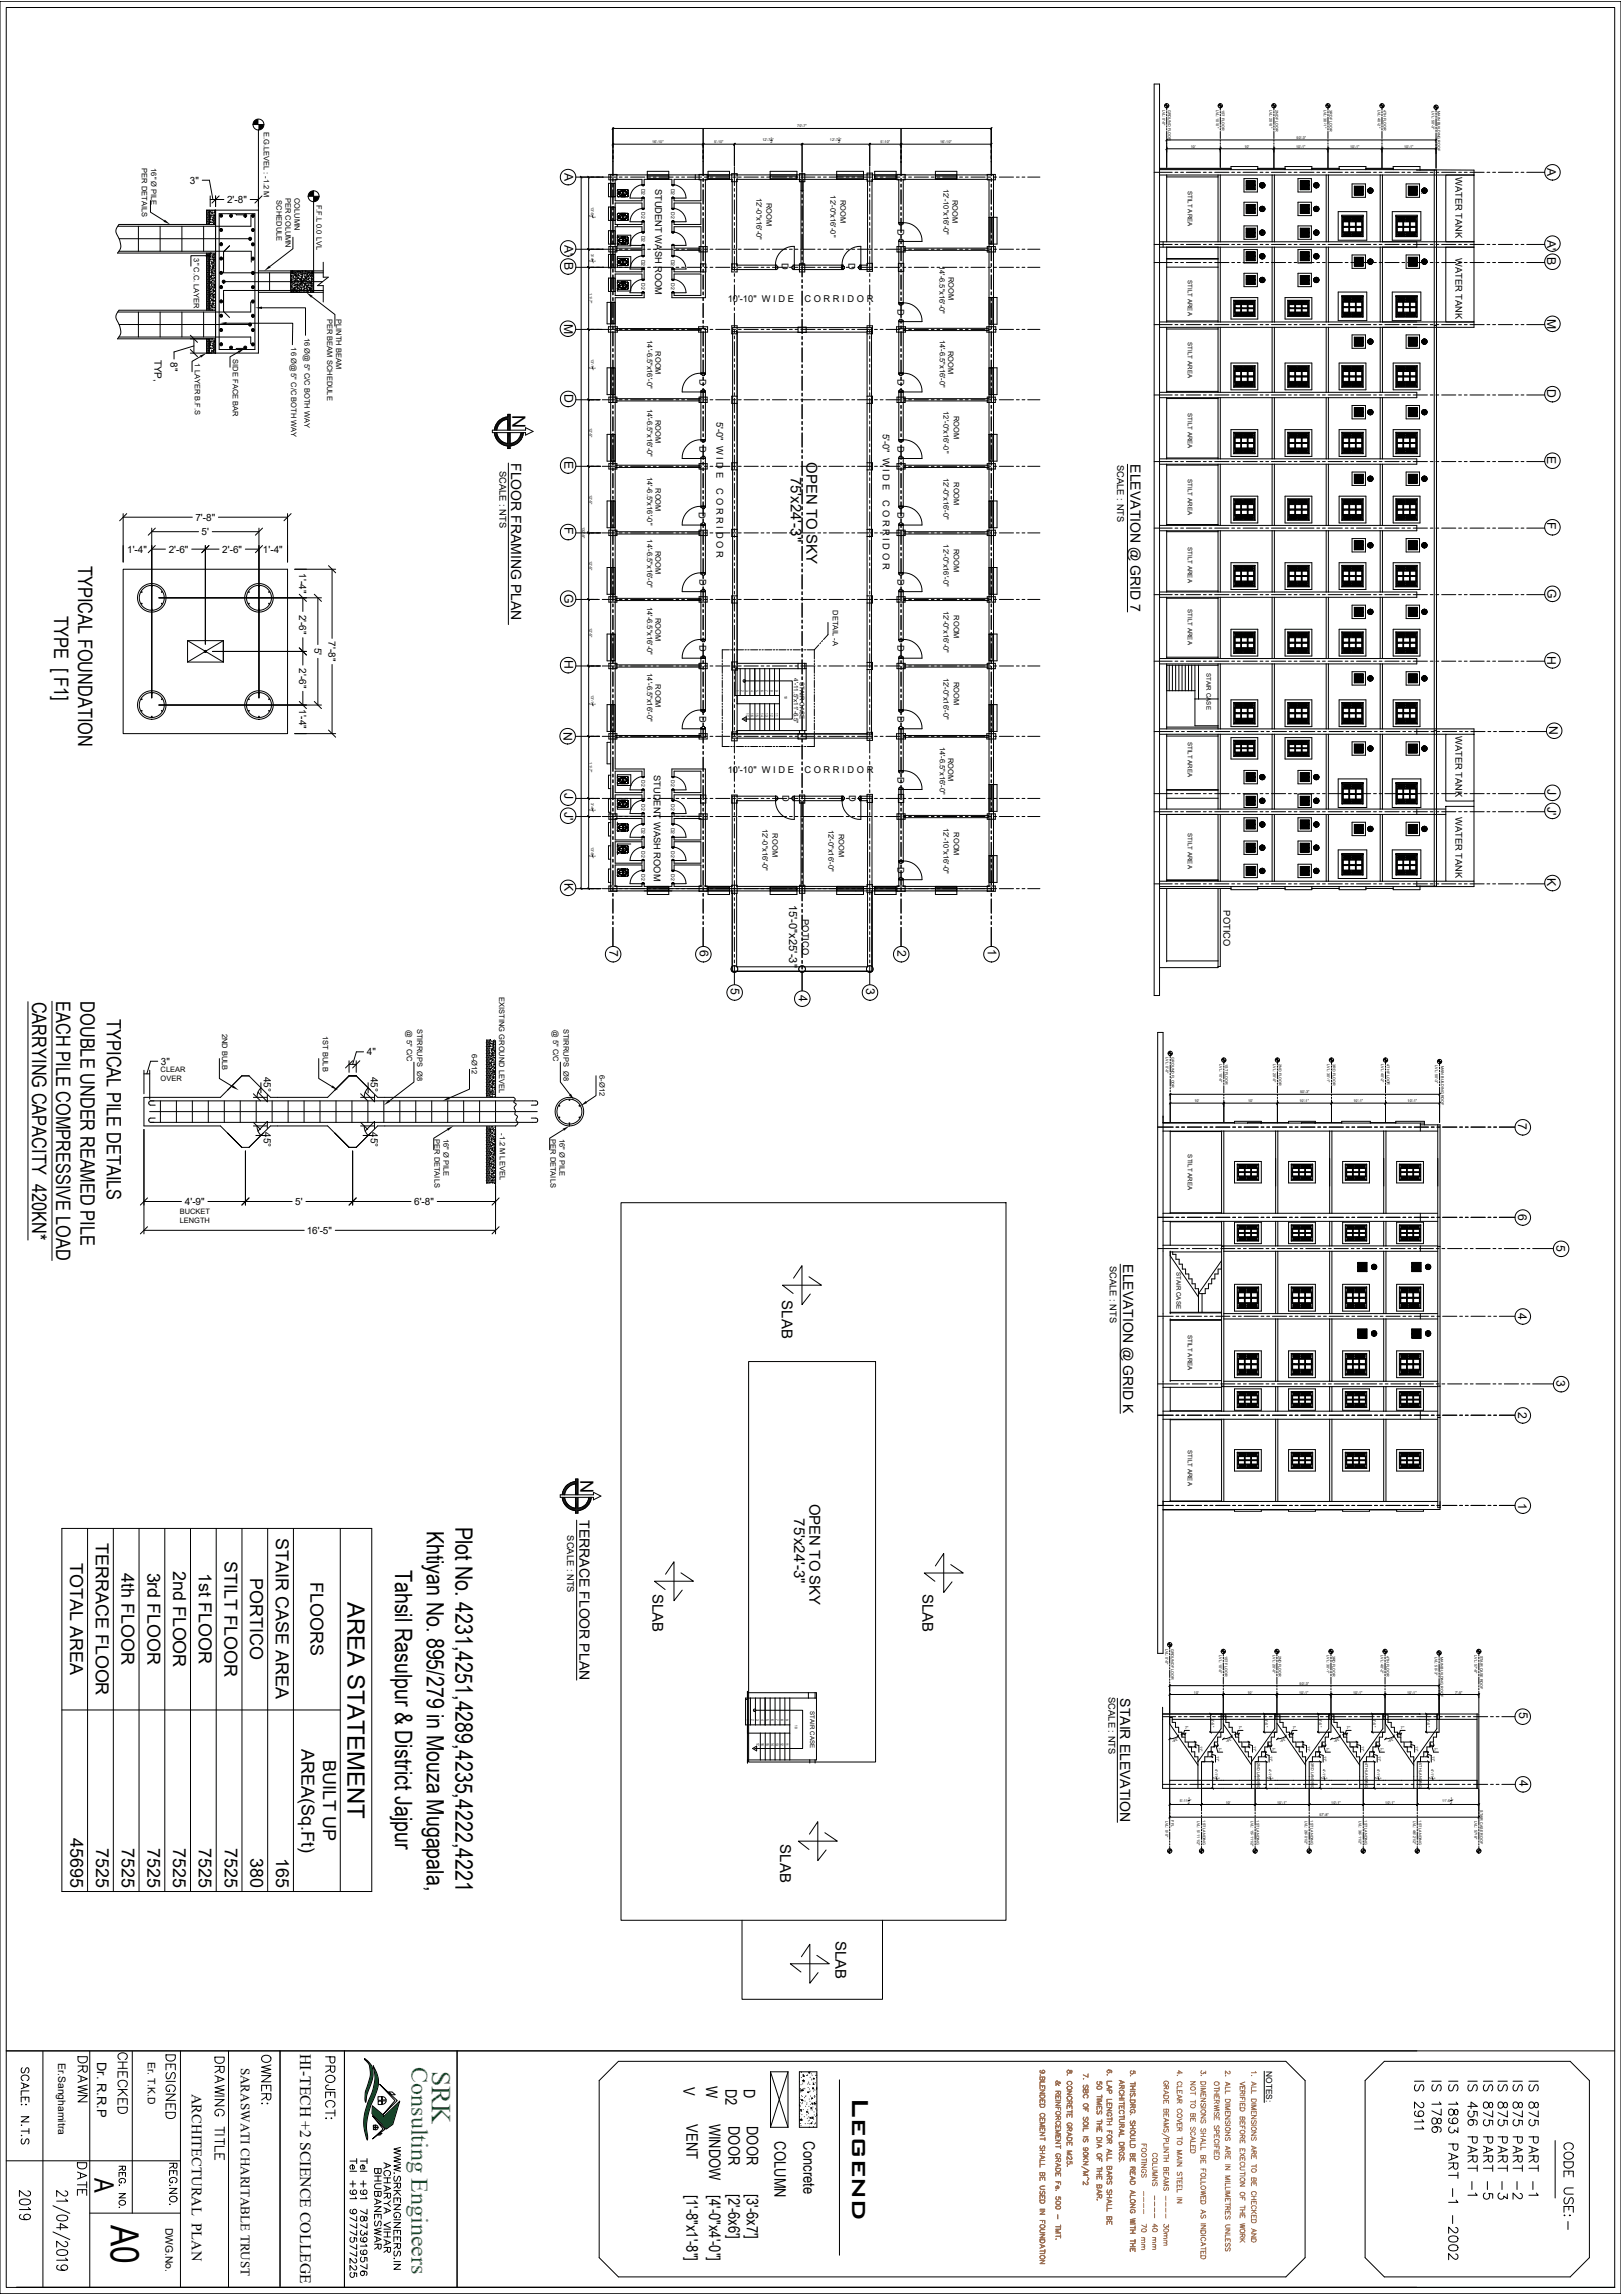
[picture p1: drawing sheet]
<svg xmlns="http://www.w3.org/2000/svg" width="594mm" height="841mm" viewBox="0 0 594 841" stroke-linecap="round" stroke-linejoin="round" font-family="sans-serif">
<defs><g id="words">
<text font-size="14.2" x="40.6" y="815.4" transform="rotate(90 40.6 815.4)">A0</text>
<text font-size="11.3" x="312.2" y="768.6" transform="rotate(90 312.2 768.6)">Legend</text>
<text font-size="10" fill="#139b48" x="158.2" y="758.9" transform="rotate(90 158.2 758.9)">SRK</text>
<text font-size="9.9" x="34.7" y="798.2" transform="rotate(90 34.7 798.2)">A</text>
<g font-size="8.8">
<text x="156.4" y="560.9" transform="rotate(90 156.4 560.9)">Khtiyan No. 895/279 in Mouza Mugapala,</text>
<text x="166.9" y="559.5" transform="rotate(90 166.9 559.5)">Plot No. 4231,4251,4289,4235,4222,4221</text>
<text x="144.9" y="575.2" transform="rotate(90 144.9 575.2)">Tahsil Rasulpur &amp; District Jajpur</text>
<text x="127.3" y="586.9" transform="rotate(90 127.3 586.9)">AREA STATEMENT</text>
</g>
<text font-size="8.8" fill="#139b48" x="150.7" y="757.6" transform="rotate(90 150.7 757.6)">Consulting Engineers</text>
<g font-size="7.3">
<text x="28.6" y="207.3" transform="rotate(90 28.6 207.3)">TYPICAL FOUNDATION</text>
<text x="19.8" y="225.8" transform="rotate(90 19.8 225.8)">TYPE [ F1]</text>
<text x="11.8" y="367.1" transform="rotate(90 11.8 367.1)">CARRYING CAPACITY 420KN*</text>
<text x="20.6" y="366.9" transform="rotate(90 20.6 366.9)">EACH PILE COMPRESSIVE LOAD</text>
<text x="29.5" y="366.9" transform="rotate(90 29.5 366.9)">DOUBLE UNDER REAMED PILE</text>
<text x="39.1" y="373.5" transform="rotate(90 39.1 373.5)">TYPICAL PILE DETAILS</text>
</g>
<g font-size="6.7">
<text x="192.6" y="156.8" transform="rotate(-90 192.6 156.8)">N</text>
<text x="217.4" y="546.9" transform="rotate(-90 217.4 546.9)">N</text>
</g>
<g font-size="6.6">
<text x="101.1" y="563.7" transform="rotate(90 101.1 563.7)">STAIR CASE AREA</text>
<text x="35.1" y="565.3" transform="rotate(90 35.1 565.3)">TERRACE FLOOR</text>
<text x="25.7" y="572.8" transform="rotate(90 25.7 572.8)">TOTAL AREA</text>
<text x="63.4" y="575.5" transform="rotate(90 63.4 575.5)">2nd FLOOR</text>
<text x="82.3" y="572" transform="rotate(90 82.3 572)">STILT FLOOR</text>
<text x="44.6" y="576.5" transform="rotate(90 44.6 576.5)">4th FLOOR</text>
<text x="54" y="576.2" transform="rotate(90 54 576.2)">3rd FLOOR</text>
<text x="72.9" y="576.4" transform="rotate(90 72.9 576.4)">1st FLOOR</text>
<text x="91.7" y="578.3" transform="rotate(90 91.7 578.3)">PORTICO</text>
<text x="113.7" y="579.7" transform="rotate(90 113.7 579.7)">FLOORS</text>
<text x="110.5" y="641" transform="rotate(90 110.5 641)">AREA(Sq.Ft)</text>
<text x="118.4" y="644.9" transform="rotate(90 118.4 644.9)">BUILT UP</text>
<text x="25.8" y="673.5" transform="rotate(90 25.8 673.5)">45695</text>
<text x="35.2" y="677.2" transform="rotate(90 35.2 677.2)">7525</text>
<text x="44.6" y="677.2" transform="rotate(90 44.6 677.2)">7525</text>
<text x="54.1" y="677.2" transform="rotate(90 54.1 677.2)">7525</text>
<text x="63.5" y="677.2" transform="rotate(90 63.5 677.2)">7525</text>
<text x="72.9" y="677.2" transform="rotate(90 72.9 677.2)">7525</text>
<text x="82.3" y="677.2" transform="rotate(90 82.3 677.2)">7525</text>
<text x="91.8" y="680.9" transform="rotate(90 91.8 680.9)">380</text>
<text x="101.2" y="680.8" transform="rotate(90 101.2 680.8)">165</text>
</g>
<g font-size="5.8">
<text x="110" y="752.7" transform="rotate(90 110 752.7)">HI-TECH +2 SCIENCE COLLEGE</text>
<text x="250.5" y="764.8" transform="rotate(90 250.5 764.8)">V</text>
<text x="258.8" y="764.5" transform="rotate(90 258.8 764.5)">W</text>
<text x="265.9" y="765.4" transform="rotate(90 265.9 765.4)">D2</text>
<text x="272.6" y="765.4" transform="rotate(90 272.6 765.4)">D</text>
<text x="251.6" y="778.5" transform="rotate(90 251.6 778.5)">VENT</text>
<text x="259.9" y="778.2" transform="rotate(90 259.9 778.2)">WINDOW</text>
<text x="266.9" y="779.1" transform="rotate(90 266.9 779.1)">DOOR</text>
<text x="273.6" y="779.1" transform="rotate(90 273.6 779.1)">DOOR</text>
<text x="283.9" y="784.7" transform="rotate(90 283.9 784.7)">COLUMN</text>
<text x="294.4" y="784.7" transform="rotate(90 294.4 784.7)">Concrete</text>
<text x="251.6" y="804.5" transform="rotate(90 251.6 804.5)">[1'-8&quot;x1'-8&quot;]</text>
<text x="259.9" y="804.4" transform="rotate(90 259.9 804.4)">[4'-0&quot;x4'-0&quot;]</text>
<text x="266.9" y="804" transform="rotate(90 266.9 804)">[2'-6x6']</text>
<text x="273.6" y="804" transform="rotate(90 273.6 804)">[3'-6x7']</text>
</g>
<g font-size="5.5">
<text x="295.5" y="169.4" transform="rotate(90 295.5 169.4)">OPEN TO</text>
<text x="289.8" y="174.7" transform="rotate(90 289.8 174.7)">75'x24'-3&quot;</text>
<text x="295.5" y="195.6" transform="rotate(90 295.5 195.6)">SKY</text>
<text x="286.5" y="476.5" transform="rotate(90 286.5 476.5)">SLAB</text>
<text x="296.7" y="551.1" transform="rotate(90 296.7 551.1)">OPEN TO SKY</text>
<text x="291" y="556.4" transform="rotate(90 291 556.4)">75'x24'-3&quot;</text>
<text x="239.1" y="584.1" transform="rotate(90 239.1 584.1)">SLAB</text>
<text x="338.1" y="584.2" transform="rotate(90 338.1 584.2)">SLAB</text>
<text x="285.8" y="675.9" transform="rotate(90 285.8 675.9)">SLAB</text>
<text x="306.2" y="711.2" transform="rotate(90 306.2 711.2)">SLAB</text>
</g>
<text font-size="5.4" x="70.3" y="767.3" transform="rotate(90 70.3 767.3)">ARCHITECTURAL PLAN</text>
<g font-size="5.1">
<text x="187.4" y="169.7" transform="rotate(90 187.4 169.7)">FLOOR FRAMING PLAN</text>
<text x="414.2" y="170.1" transform="rotate(90 414.2 170.1)">ELEVATION @ GRID 7</text>
<text x="411.6" y="463.3" transform="rotate(90 411.6 463.3)">ELEVATION @ GRID K</text>
<text x="212.4" y="557.1" transform="rotate(90 212.4 557.1)">TERRACE FLOOR PLAN</text>
<text x="410.5" y="622.3" transform="rotate(90 410.5 622.3)">STAIR ELEVATION</text>
</g>
<text font-size="4.8" x="88.2" y="757.7" transform="rotate(90 88.2 757.7)">SARASWATI CHARITABLE TRUST</text>
<text font-size="4.7" x="35.6" y="755.6" transform="rotate(90 35.6 755.6)">Dr. R.R.P</text>
<g font-size="4.5">
<text x="206.8" y="63.5" transform="rotate(90 206.8 63.5)">A</text>
<text x="567" y="61.7" transform="rotate(90 567 61.7)">A</text>
<text x="206.8" y="89.6" transform="rotate(90 206.8 89.6)">A' B</text>
<text x="567" y="87.9" transform="rotate(90 567 87.9)">A' B</text>
<text x="206.8" y="118.7" transform="rotate(90 206.8 118.7)">M</text>
<text x="567" y="116.9" transform="rotate(90 567 116.9)">M</text>
<text x="567" y="142.7" transform="rotate(90 567 142.7)">D</text>
<text x="206.8" y="144.4" transform="rotate(90 206.8 144.4)">D</text>
<text x="567" y="167.1" transform="rotate(90 567 167.1)">E</text>
<text x="206.8" y="168.8" transform="rotate(90 206.8 168.8)">E</text>
<text x="567" y="191.5" transform="rotate(90 567 191.5)">F</text>
<text x="206.8" y="193.2" transform="rotate(90 206.8 193.2)">F</text>
<text x="567" y="216" transform="rotate(90 567 216)">G</text>
<text x="206.8" y="217.7" transform="rotate(90 206.8 217.7)">G</text>
<text x="206.8" y="242" transform="rotate(90 206.8 242)">H</text>
<text x="567" y="240.2" transform="rotate(90 567 240.2)">H</text>
<text x="206.5" y="268.1" transform="rotate(90 206.5 268.1)">N</text>
<text x="567.6" y="266" transform="rotate(90 567.6 266)">N</text>
<text x="206.8" y="290.7" transform="rotate(90 206.8 290.7)">J</text>
<text x="567" y="289" transform="rotate(90 567 289)">J</text>
<text x="206.8" y="297.4" transform="rotate(90 206.8 297.4)">J'</text>
<text x="567" y="295.6" transform="rotate(90 567 295.6)">J'</text>
<text x="206.8" y="323.6" transform="rotate(90 206.8 323.6)">K</text>
<text x="567" y="321.9" transform="rotate(90 567 321.9)">K</text>
<text x="362" y="347.8" transform="rotate(90 362 347.8)">1</text>
<text x="223.4" y="348" transform="rotate(90 223.4 348)">7</text>
<text x="256.4" y="348.1" transform="rotate(90 256.4 348.1)">6</text>
<text x="328.9" y="348.1" transform="rotate(90 328.9 348.1)">2</text>
<text x="267.9" y="362.1" transform="rotate(90 267.9 362.1)">5</text>
<text x="292.7" y="364.5" transform="rotate(90 292.7 364.5)">4</text>
<text x="317.5" y="362.1" transform="rotate(90 317.5 362.1)">3</text>
<text x="556.3" y="411.6" transform="rotate(90 556.3 411.6)">7</text>
<text x="556.3" y="444.7" transform="rotate(90 556.3 444.7)">6</text>
<text x="570.4" y="456.1" transform="rotate(90 570.4 456.1)">5</text>
<text x="556.3" y="481" transform="rotate(90 556.3 481)">4</text>
<text x="570.4" y="505.8" transform="rotate(90 570.4 505.8)">3</text>
<text x="556.3" y="517.3" transform="rotate(90 556.3 517.3)">2</text>
<text x="556.3" y="550.9" transform="rotate(90 556.3 550.9)">1</text>
<text x="556.6" y="627.5" transform="rotate(90 556.6 627.5)">5</text>
<text x="556.8" y="652.4" transform="rotate(90 556.8 652.4)">4</text>
</g>
<text font-size="4.1" x="289.2" y="331.5" transform="rotate(90 289.2 331.5)">15'-0&quot;x25'-3&quot;</text>
<g font-size="3.8">
<text x="21.3" y="755.9" transform="rotate(90 21.3 755.9)">Er.Sanghamitra</text>
<text x="54.1" y="755.5" transform="rotate(90 54.1 755.5)">Er. T.K.D</text>
<text x="60.7" y="816.4" transform="rotate(90 60.7 816.4)">DWG.No.</text>
</g>
<g font-size="3.7">
<text x="69.6" y="67.3">3&quot;</text>
<text x="83.2" y="74.4">2'-8&quot;</text>
<text x="56.6" y="131.8" transform="rotate(90 56.6 131.8)">TYP,</text>
<text x="62.5" y="132.7" transform="rotate(90 62.5 132.7)">8&quot;</text>
<text x="71.6" y="190.8">7'-8&quot;</text>
<text x="73.9" y="196.1">5'</text>
<text x="46.6" y="202.5">1'-4&quot;</text>
<text x="61.8" y="202.5">2'-6&quot;</text>
<text x="81.4" y="202.5">2'-6&quot;</text>
<text x="96.4" y="202.5">1'-4&quot;</text>
<text x="109.7" y="210.1" transform="rotate(90 109.7 210.1)">1'-4&quot;</text>
<text x="109.7" y="225.3" transform="rotate(90 109.7 225.3)">2'-6&quot;</text>
<text x="115.2" y="237.3" transform="rotate(90 115.2 237.3)">5'</text>
<text x="120.4" y="235.1" transform="rotate(90 120.4 235.1)">7'-8&quot;</text>
<text x="109.7" y="244.9" transform="rotate(90 109.7 244.9)">2'-6&quot;</text>
<text x="109.7" y="259.8" transform="rotate(90 109.7 259.8)">1'-4&quot;</text>
<text x="134.5" y="386.8">4&quot;</text>
<text x="58.9" y="390.2">3&quot;</text>
<text x="96.6" y="394.5" transform="rotate(90 96.6 394.5)">45°</text>
<text x="135.9" y="394.5" transform="rotate(90 135.9 394.5)">45°</text>
<text x="96.6" y="414.8" transform="rotate(90 96.6 414.8)">4</text>
<text x="96.6" y="416.9" transform="rotate(90 96.6 416.9)">5°</text>
<text x="135.9" y="414.8" transform="rotate(90 135.9 414.8)">4</text>
<text x="135.9" y="416.9" transform="rotate(90 135.9 416.9)">5°</text>
<text x="67.8" y="441.6">4'-9&quot;</text>
<text x="108.2" y="441.6">5'</text>
<text x="151.8" y="441.6">6'-8&quot;</text>
<text x="112.4" y="452.1">16'-5&quot;</text>
</g>
<g font-size="3.4">
<text x="533.3" y="64.8" transform="rotate(90 533.3 64.8)">WATER TANK</text>
<text x="240.1" y="69.2" transform="rotate(90 240.1 69.2)">STUDENT WASH ROOM</text>
<text x="328.8" y="83.7" transform="rotate(90 328.8 83.7)">D</text>
<text x="533.3" y="94.5" transform="rotate(90 533.3 94.5)">WATER TANK</text>
<text x="286.6" y="96.5" transform="rotate(90 286.6 96.5)">D</text>
<text x="311" y="96.5" transform="rotate(90 311 96.5)">D</text>
<text x="266.7" y="110.5">10'-10&quot; W I D E</text>
<text x="294.8" y="110.5">C O R R I D O R</text>
<text x="328.8" y="113.1" transform="rotate(90 328.8 113.1)">D</text>
<text x="256.3" y="138.9" transform="rotate(90 256.3 138.9)">D</text>
<text x="328.8" y="138.9" transform="rotate(90 328.8 138.9)">D</text>
<text x="262.6" y="154.6" transform="rotate(90 262.6 154.6)">5'-0&quot; W I D</text>
<text x="323.4" y="159" transform="rotate(90 323.4 159)">5'-0&quot; W I D E</text>
<text x="256.3" y="163.3" transform="rotate(90 256.3 163.3)">D</text>
<text x="328.8" y="163.3" transform="rotate(90 328.8 163.3)">D</text>
<text x="183" y="172.5" transform="rotate(90 183 172.5)">SCALE : NTS</text>
<text x="262.6" y="172.9" transform="rotate(90 262.6 172.9)">E</text>
<text x="409.4" y="170.4" transform="rotate(90 409.4 170.4)">SCALE : NTS</text>
<text x="262.6" y="179" transform="rotate(90 262.6 179)">C O R R I D O R</text>
<text x="323.4" y="183.3" transform="rotate(90 323.4 183.3)">C O R R I D O R</text>
<text x="256.1" y="187.7" transform="rotate(90 256.1 187.7)">D</text>
<text x="328.8" y="187.7" transform="rotate(90 328.8 187.7)">D</text>
<text x="256.3" y="212.1" transform="rotate(90 256.3 212.1)">D</text>
<text x="328.8" y="212.1" transform="rotate(90 328.8 212.1)">D</text>
<text x="256.3" y="236.5" transform="rotate(90 256.3 236.5)">D</text>
<text x="328.8" y="236.5" transform="rotate(90 328.8 236.5)">D</text>
<text x="256.3" y="262.3" transform="rotate(90 256.3 262.3)">D</text>
<text x="328.8" y="262.3" transform="rotate(90 328.8 262.3)">D</text>
<text x="533.3" y="269.7" transform="rotate(90 533.3 269.7)">WATER TANK</text>
<text x="239.6" y="284" transform="rotate(90 239.6 284)">STUDENT WASH ROOM</text>
<text x="266.7" y="283.1">10'-10&quot; W I D E</text>
<text x="294.8" y="283.1">C O R R I D O R</text>
<text x="328.8" y="284.8" transform="rotate(90 328.8 284.8)">D</text>
<text x="286.8" y="291.5" transform="rotate(90 286.8 291.5)">D</text>
<text x="311.2" y="291.5" transform="rotate(90 311.2 291.5)">D</text>
<text x="533.3" y="299.4" transform="rotate(90 533.3 299.4)">WATER TANK</text>
<text x="328.8" y="317.6" transform="rotate(90 328.8 317.6)">D</text>
<text x="448.3" y="333.6" transform="rotate(90 448.3 333.6)">POTICO</text>
<text x="294" y="336.8" transform="rotate(90 294 336.8)">POTICO</text>
<text x="406.7" y="463.8" transform="rotate(90 406.7 463.8)">SCALE : NTS</text>
<text x="207.9" y="562.6" transform="rotate(90 207.9 562.6)">SCALE : NTS</text>
<text x="406.2" y="621.9" transform="rotate(90 406.2 621.9)">SCALE : NTS</text>
</g>
<text font-size="3.1" x="463.9" y="759" transform="rotate(90 463.9 759)">NOTES:</text>
<g font-size="2.7">
<text x="96.7" y="48.3" transform="rotate(90 96.7 48.3)">E.G.LEVEL : -1.2 M</text>
<text x="52" y="61.7" transform="rotate(90 52 61.7)">PER DETAILS</text>
<text x="55.4" y="61.6" transform="rotate(90 55.4 61.6)">16&quot; Ø PILE</text>
<text x="304.3" y="71.6" transform="rotate(90 304.3 71.6)">12'-0&quot;x16'-0&quot;</text>
<text x="345.8" y="69.3" transform="rotate(90 345.8 69.3)">12'-10&quot;x16'-0&quot;</text>
<text x="101.3" y="73.5" transform="rotate(90 101.3 73.5)">SCHEDULE</text>
<text x="104.6" y="72.5" transform="rotate(90 104.6 72.5)">PER COLUMN</text>
<text x="107.9" y="72.6" transform="rotate(90 107.9 72.6)">COLUMN</text>
<text x="116" y="75" transform="rotate(90 116 75)">F.F.L 0.0 LVL</text>
<text x="277.2" y="72.6" transform="rotate(90 277.2 72.6)">12'-0&quot;x16'-0&quot;</text>
<text x="280.9" y="74.2" transform="rotate(90 280.9 74.2)">ROOM</text>
<text x="308" y="73.2" transform="rotate(90 308 73.2)">ROOM</text>
<text x="349.1" y="73.3" transform="rotate(90 349.1 73.3)">ROOM</text>
<text x="71" y="94.7" transform="rotate(90 71 94.7)">3&quot; C.C. LAYER</text>
<text x="344.3" y="97.5" transform="rotate(90 344.3 97.5)">14'-6.5&quot;x16'-0&quot;</text>
<text x="347.6" y="101.5" transform="rotate(90 347.6 101.5)">ROOM</text>
<text x="119.9" y="116.9" transform="rotate(90 119.9 116.9)">PER BEAM SCHEDULE</text>
<text x="123.2" y="116.9" transform="rotate(90 123.2 116.9)">PLINTH BEAM</text>
<text x="111.5" y="123.9" transform="rotate(90 111.5 123.9)">16 Ø@ 5&quot; C/C BOTH WAY</text>
<text x="237.1" y="124.7" transform="rotate(90 237.1 124.7)">14'-6.5&quot;x16'-0&quot;</text>
<text x="344.4" y="124.4" transform="rotate(90 344.4 124.4)">14'-6.5&quot;x16'-0&quot;</text>
<text x="85.3" y="131.7" transform="rotate(90 85.3 131.7)">SIDE FACE BAR</text>
<text x="106.7" y="127.3" transform="rotate(90 106.7 127.3)">16 Ø@ 5&quot; C/C BOTH WAY</text>
<text x="240.2" y="128.7" transform="rotate(90 240.2 128.7)">ROOM</text>
<text x="347.5" y="128.5" transform="rotate(90 347.5 128.5)">ROOM</text>
<text x="71.4" y="133.2" transform="rotate(90 71.4 133.2)">1 LAYER B.F.S</text>
<text x="237.1" y="149.8" transform="rotate(90 237.1 149.8)">14'-6.5&quot;x16'-0&quot;</text>
<text x="240.2" y="153.8" transform="rotate(90 240.2 153.8)">ROOM</text>
<text x="345.8" y="150.7" transform="rotate(90 345.8 150.7)">12'-0&quot;x16'-0&quot;</text>
<text x="349.5" y="152.3" transform="rotate(90 349.5 152.3)">ROOM</text>
<text x="237.1" y="174.9" transform="rotate(90 237.1 174.9)">14'-6.5&quot;x16'-0&quot;</text>
<text x="240.2" y="178.9" transform="rotate(90 240.2 178.9)">ROOM</text>
<text x="345.8" y="175.1" transform="rotate(90 345.8 175.1)">12'-0&quot;x16'-0&quot;</text>
<text x="349.5" y="176.7" transform="rotate(90 349.5 176.7)">ROOM</text>
<text x="237.1" y="197.7" transform="rotate(90 237.1 197.7)">14'-6.5&quot;x16'-0&quot;</text>
<text x="240.2" y="201.8" transform="rotate(90 240.2 201.8)">ROOM</text>
<text x="345.8" y="199.5" transform="rotate(90 345.8 199.5)">12'-0&quot;x16'-0&quot;</text>
<text x="349.5" y="201.1" transform="rotate(90 349.5 201.1)">ROOM</text>
<text x="237.1" y="222.4" transform="rotate(90 237.1 222.4)">14'-6.5&quot;x16'-0&quot;</text>
<text x="240.2" y="226.5" transform="rotate(90 240.2 226.5)">ROOM</text>
<text x="305.2" y="223.6" transform="rotate(90 305.2 223.6)">DETAIL -A</text>
<text x="345.8" y="223.9" transform="rotate(90 345.8 223.9)">12'-0&quot;x16'-0&quot;</text>
<text x="349.5" y="225.5" transform="rotate(90 349.5 225.5)">ROOM</text>
<text x="237.1" y="246.7" transform="rotate(90 237.1 246.7)">14'-6.5&quot;x16'-0&quot;</text>
<text x="240.2" y="250.8" transform="rotate(90 240.2 250.8)">ROOM</text>
<text x="345.8" y="248.3" transform="rotate(90 345.8 248.3)">12'-0&quot;x16'-0&quot;</text>
<text x="349.5" y="249.9" transform="rotate(90 349.5 249.9)">ROOM</text>
<text x="344.4" y="273.6" transform="rotate(90 344.4 273.6)">14'-6.5&quot;x16'-0&quot;</text>
<text x="347.5" y="277.6" transform="rotate(90 347.5 277.6)">ROOM</text>
<text x="279.4" y="303.8" transform="rotate(90 279.4 303.8)">12'-0&quot;x16'-0&quot;</text>
<text x="283.1" y="305.4" transform="rotate(90 283.1 305.4)">ROOM</text>
<text x="303.6" y="304" transform="rotate(90 303.6 304)">12'-0&quot;x16'-0&quot;</text>
<text x="307.3" y="305.6" transform="rotate(90 307.3 305.6)">ROOM</text>
<text x="345.8" y="303.4" transform="rotate(90 345.8 303.4)">12'-10&quot;x16'-0&quot;</text>
<text x="349.5" y="305.1" transform="rotate(90 349.5 305.1)">ROOM</text>
<text x="182.9" y="365.5" transform="rotate(90 182.9 365.5)">EXISTING GROUND LEVEL</text>
<text x="149" y="377.5" transform="rotate(90 149 377.5)">@ 5&quot; C/C</text>
<text x="152.8" y="377" transform="rotate(90 152.8 377)">STIRRUPS Ø8</text>
<text x="202.7" y="377.5" transform="rotate(90 202.7 377.5)">@ 5&quot; C/C</text>
<text x="206.5" y="377" transform="rotate(90 206.5 377)">STIRRUPS Ø8</text>
<text x="81.4" y="378.7" transform="rotate(90 81.4 378.7)">2ND BULB</text>
<text x="118.3" y="379.7" transform="rotate(90 118.3 379.7)">1ST BULB</text>
<text x="172.8" y="386.1" transform="rotate(90 172.8 386.1)">6-Ø12</text>
<text x="58.9" y="393">CLEAR</text>
<text x="219.7" y="394" transform="rotate(90 219.7 394)">6-Ø12</text>
<text x="58.9" y="396.3">OVER</text>
<text x="159.2" y="417.4" transform="rotate(90 159.2 417.4)">PER DETAILS</text>
<text x="162.6" y="417.3" transform="rotate(90 162.6 417.3)">16&quot; Ø PILE</text>
<text x="183.2" y="415.3" transform="rotate(90 183.2 415.3)">-1.2 M LEVEL</text>
<text x="201.7" y="417.4" transform="rotate(90 201.7 417.4)">PER DETAILS</text>
<text x="205" y="417.3" transform="rotate(90 205 417.3)">16&quot; Ø PILE</text>
<text x="65.8" y="444.9">BUCKET</text>
<text x="65.8" y="448.2">LENGTH</text>
</g>
<g font-size="2.3">
<text x="435.2" y="69.9" transform="rotate(90 435.2 69.9)">STILT AREA</text>
<text x="435.2" y="102.6" transform="rotate(90 435.2 102.6)">STILT AREA</text>
<text x="435.2" y="125.4" transform="rotate(90 435.2 125.4)">STILT AREA</text>
<text x="435.2" y="151.3" transform="rotate(90 435.2 151.3)">STILT AREA</text>
<text x="435.2" y="175.6" transform="rotate(90 435.2 175.6)">STILT AREA</text>
<text x="435.2" y="200.4" transform="rotate(90 435.2 200.4)">STILT AREA</text>
<text x="435.2" y="223.2" transform="rotate(90 435.2 223.2)">STILT AREA</text>
<text x="290.9" y="248.5" transform="rotate(90 290.9 248.5)">4'-11.5&quot;x11'-6.5&quot;</text>
<text x="293" y="249.9" transform="rotate(90 293 249.9)">STAIR CASE</text>
<text x="442.1" y="246.5" transform="rotate(90 442.1 246.5)">STAIR CASE</text>
<text x="435.2" y="271.8" transform="rotate(90 435.2 271.8)">STILT AREA</text>
<text x="435.2" y="305.2" transform="rotate(90 435.2 305.2)">STILT AREA</text>
<text x="435.2" y="423.1" transform="rotate(90 435.2 423.1)">STILT AREA</text>
<text x="431.1" y="466.1" transform="rotate(90 431.1 466.1)">STAIR CASE</text>
<text x="435.2" y="489.1" transform="rotate(90 435.2 489.1)">STILT AREA</text>
<text x="435.2" y="531.3" transform="rotate(90 435.2 531.3)">STILT AREA</text>
<text x="296.8" y="627.1" transform="rotate(90 296.8 627.1)">STAIR CASE</text>
</g>
<g font-size="1.8">
<text x="235" y="69.1" transform="rotate(90 235 69.1)">D2</text>
<text x="246" y="69.1" transform="rotate(90 246 69.1)">D2</text>
<text x="235" y="77.8" transform="rotate(90 235 77.8)">D2</text>
<text x="246" y="77.8" transform="rotate(90 246 77.8)">D2</text>
<text x="235" y="86.4" transform="rotate(90 235 86.4)">D2</text>
<text x="235" y="95.1" transform="rotate(90 235 95.1)">D2</text>
<text x="246" y="95.1" transform="rotate(90 246 95.1)">D2</text>
<text x="235" y="103.8" transform="rotate(90 235 103.8)">D2</text>
<text x="246" y="103.8" transform="rotate(90 246 103.8)">D2</text>
<text x="235.1" y="286" transform="rotate(90 235.1 286)">D2</text>
<text x="246" y="286" transform="rotate(90 246 286)">D2</text>
<text x="235.1" y="294.7" transform="rotate(90 235.1 294.7)">D2</text>
<text x="246" y="294.7" transform="rotate(90 246 294.7)">D2</text>
<text x="235.1" y="303.3" transform="rotate(90 235.1 303.3)">D2</text>
<text x="246" y="303.3" transform="rotate(90 246 303.3)">D2</text>
<text x="235.1" y="311.8" transform="rotate(90 235.1 311.8)">D2</text>
<text x="246" y="311.8" transform="rotate(90 246 311.8)">D2</text>
<text x="235.1" y="320.4" transform="rotate(90 235.1 320.4)">D2</text>
<text x="246" y="320.4" transform="rotate(90 246 320.4)">D2</text>
</g>
<g font-size="1.4">
<text x="426" y="40.2" transform="rotate(90 426 40.2)">LVL: 0'-0&quot;</text>
<text x="428.1" y="40.3" transform="rotate(90 428.1 40.3)">GROUND FLOOR</text>
<text x="445.6" y="40.2" transform="rotate(90 445.6 40.2)">LVL: 10'-0&quot;</text>
<text x="447.7" y="40.3" transform="rotate(90 447.7 40.3)">1ST FLOOR</text>
<text x="465.2" y="40.2" transform="rotate(90 465.2 40.2)">LVL: 20'-0&quot;</text>
<text x="467.3" y="40.3" transform="rotate(90 467.3 40.3)">2ND FLOOR</text>
<text x="485.1" y="40.2" transform="rotate(90 485.1 40.2)">LVL: 30'-1&quot;</text>
<text x="487.1" y="40.3" transform="rotate(90 487.1 40.3)">3RD FLOOR</text>
<text x="504.9" y="40.2" transform="rotate(90 504.9 40.2)">LVL: 40'-2&quot;</text>
<text x="506.9" y="40.3" transform="rotate(90 506.9 40.3)">4TH FLOOR</text>
<text x="524.7" y="40.7" transform="rotate(90 524.7 40.7)">LVL: 50'-3&quot;</text>
<text x="526.8" y="40.8" transform="rotate(90 526.8 40.8)">MAIN BUILDING ROOF</text>
<text x="292.2" y="46.7">70'-7&quot;</text>
<text x="239" y="52.5">16'-10&quot;</text>
<text x="261.6" y="52.5">5'-10&quot;</text>
<text x="279.4" y="51.8">12'-7 &quot;</text>
<text x="282.3" y="52.5">2</text>
<text x="282.4" y="51.2">1</text>
<text x="304.1" y="51.8">12'-7 &quot;</text>
<text x="307.1" y="52.5">2</text>
<text x="307.1" y="51.2">1</text>
<text x="322.7" y="52.5">5'-10&quot;</text>
<text x="344.5" y="52.5">16'-10&quot;</text>
<text x="475.1" y="50.9">50'-3&quot;</text>
<text x="436.4" y="54.2">10'</text>
<text x="456" y="54.2">10'</text>
<text x="474.9" y="54.2">10'-1&quot;</text>
<text x="494.7" y="54.2">10'-1&quot;</text>
<text x="514.5" y="54.2">10'-1&quot;</text>
<text x="216.7" y="76" transform="rotate(90 216.7 76)">13'-5 &quot;</text>
<text x="216" y="78.9" transform="rotate(90 216 78.9)">2</text>
<text x="217.3" y="79" transform="rotate(90 217.3 79)">1</text>
<text x="216" y="95.1" transform="rotate(90 216 95.1)">2</text>
<text x="216.7" y="92.9" transform="rotate(90 216.7 92.9)">3'-4 &quot;</text>
<text x="217.3" y="95.2" transform="rotate(90 217.3 95.2)">1</text>
<text x="216" y="107.5" transform="rotate(90 216 107.5)">11'-7&quot;</text>
<text x="216.7" y="131.4" transform="rotate(90 216.7 131.4)">13'-1 &quot;</text>
<text x="216" y="134.4" transform="rotate(90 216 134.4)">2</text>
<text x="217.3" y="134.5" transform="rotate(90 217.3 134.5)">1</text>
<text x="216" y="156.9" transform="rotate(90 216 156.9)">12'-5&quot;</text>
<text x="216" y="181.3" transform="rotate(90 216 181.3)">12'-5&quot;</text>
<text x="213.3" y="193.1" transform="rotate(90 213.3 193.1)">132</text>
<text x="213.3" y="195.4" transform="rotate(90 213.3 195.4)">'</text>
<text x="213.3" y="195.6" transform="rotate(90 213.3 195.6)">-9&quot;</text>
<text x="216" y="205.7" transform="rotate(90 216 205.7)">12'-5&quot;</text>
<text x="216" y="230.1" transform="rotate(90 216 230.1)">12'-5&quot;</text>
<text x="216" y="257.7" transform="rotate(90 216 257.7)">2</text>
<text x="216.7" y="254.8" transform="rotate(90 216.7 254.8)">13'-1 &quot;</text>
<text x="217.3" y="257.8" transform="rotate(90 217.3 257.8)">1</text>
<text x="216" y="279.4" transform="rotate(90 216 279.4)">11'-7&quot;</text>
<text x="216" y="296.4" transform="rotate(90 216 296.4)">2</text>
<text x="216.7" y="294.2" transform="rotate(90 216.7 294.2)">3'-4 &quot;</text>
<text x="217.3" y="296.4" transform="rotate(90 217.3 296.4)">1</text>
<text x="216.7" y="310.3" transform="rotate(90 216.7 310.3)">13'-5 &quot;</text>
<text x="216" y="313.2" transform="rotate(90 216 313.2)">2</text>
<text x="217.3" y="313.3" transform="rotate(90 217.3 313.3)">1</text>
<text x="427.2" y="387.4" transform="rotate(90 427.2 387.4)">LVL: 0'-0&quot;</text>
<text x="429.3" y="387.5" transform="rotate(90 429.3 387.5)">GROUND FLOOR</text>
<text x="446.9" y="389.9" transform="rotate(90 446.9 389.9)">LVL: 10'-0&quot;</text>
<text x="449" y="390" transform="rotate(90 449 390)">1ST FLOOR</text>
<text x="466.5" y="389.9" transform="rotate(90 466.5 389.9)">LVL: 20'-0&quot;</text>
<text x="468.6" y="390" transform="rotate(90 468.6 390)">2ND FLOOR</text>
<text x="486.3" y="389.9" transform="rotate(90 486.3 389.9)">LVL: 30'-1&quot;</text>
<text x="488.4" y="390" transform="rotate(90 488.4 390)">3RD FLOOR</text>
<text x="506.1" y="389.9" transform="rotate(90 506.1 389.9)">LVL: 40'-2&quot;</text>
<text x="508.2" y="390" transform="rotate(90 508.2 390)">4TH FLOOR</text>
<text x="525.9" y="390.4" transform="rotate(90 525.9 390.4)">LVL: 50'-3&quot;</text>
<text x="528" y="390.5" transform="rotate(90 528 390.5)">MAIN BUILDING ROOF</text>
<text x="476.4" y="400.6">50'-3&quot;</text>
<text x="437.7" y="403.9">10'</text>
<text x="457.3" y="403.9">10'</text>
<text x="476.2" y="403.9">10'-1&quot;</text>
<text x="496" y="403.9">10'-1&quot;</text>
<text x="515.8" y="403.9">10'-1&quot;</text>
<text x="427.1" y="604.1" transform="rotate(90 427.1 604.1)">LVL: 0'-0&quot;</text>
<text x="429.2" y="604.2" transform="rotate(90 429.2 604.2)">GROUND FLOOR</text>
<text x="446.7" y="606.6" transform="rotate(90 446.7 606.6)">LVL: 10'-0&quot;</text>
<text x="448.8" y="606.7" transform="rotate(90 448.8 606.7)">1ST FLOOR</text>
<text x="466.4" y="606.6" transform="rotate(90 466.4 606.6)">LVL: 20'-0&quot;</text>
<text x="468.4" y="606.7" transform="rotate(90 468.4 606.7)">2ND FLOOR</text>
<text x="486.2" y="606.6" transform="rotate(90 486.2 606.6)">LVL: 30'-1&quot;</text>
<text x="488.3" y="606.7" transform="rotate(90 488.3 606.7)">3RD FLOOR</text>
<text x="506" y="606.6" transform="rotate(90 506 606.6)">LVL: 40'-2&quot;</text>
<text x="508.1" y="606.7" transform="rotate(90 508.1 606.7)">4TH FLOOR</text>
<text x="525.8" y="607.1" transform="rotate(90 525.8 607.1)">LVL: 50'-3&quot;</text>
<text x="527.9" y="607.2" transform="rotate(90 527.9 607.2)">MAIN BUILDING ROO</text>
<text x="540.3" y="606.6" transform="rotate(90 540.3 606.6)">LVL: 57'-8&quot;</text>
<text x="542.4" y="606.7" transform="rotate(90 542.4 606.7)">STAIR CASE ROOF</text>
<text x="476.2" y="617.3">50'-3&quot;</text>
<text x="437.5" y="620.6">10'</text>
<text x="457.2" y="620.6">10'</text>
<text x="476" y="620.6">10'-1&quot;</text>
<text x="495.8" y="620.6">10'-1&quot;</text>
<text x="515.6" y="620.6">10'-1&quot;</text>
<text x="527.9" y="621" transform="rotate(90 527.9 621)">F</text>
<text x="533.3" y="620.6">7'-5&quot;</text>
<text x="434.3" y="633.8">7&quot;</text>
<text x="444" y="630.1" transform="rotate(90 444 630.1)">3'-5&quot;</text>
<text x="454" y="633.8">7&quot;</text>
<text x="463.6" y="630.1" transform="rotate(90 463.6 630.1)">3'-5&quot;</text>
<text x="473.8" y="633.8">7&quot;</text>
<text x="483.4" y="630.1" transform="rotate(90 483.4 630.1)">3'-5&quot;</text>
<text x="493.6" y="633.8">7&quot;</text>
<text x="503.2" y="630.1" transform="rotate(90 503.2 630.1)">3'-5&quot;</text>
<text x="513.4" y="633.8">7&quot;</text>
<text x="523" y="630.1" transform="rotate(90 523 630.1)">3'-5&quot;</text>
<text x="431.3" y="637" transform="rotate(163 431.3 637)">34°</text>
<text x="439.6" y="639.8" transform="rotate(90 439.6 639.8)">11&quot;</text>
<text x="446.5" y="641.7">7&quot;</text>
<text x="451" y="637" transform="rotate(163 451 637)">34°</text>
<text x="459.3" y="639.8" transform="rotate(90 459.3 639.8)">11&quot;</text>
<text x="466.2" y="641.7">7&quot;</text>
<text x="470.8" y="637" transform="rotate(163 470.8 637)">34°</text>
<text x="479.1" y="639.8" transform="rotate(90 479.1 639.8)">11&quot;</text>
<text x="486" y="641.7">7&quot;</text>
<text x="490.6" y="637" transform="rotate(163 490.6 637)">34°</text>
<text x="498.9" y="639.8" transform="rotate(90 498.9 639.8)">11&quot;</text>
<text x="505.8" y="641.7">7&quot;</text>
<text x="510.4" y="637" transform="rotate(163 510.4 637)">34°</text>
<text x="518.7" y="639.8" transform="rotate(90 518.7 639.8)">11&quot;</text>
<text x="525.6" y="641.7">7&quot;</text>
<text x="445.7" y="643.4" transform="rotate(90 445.7 643.4)">11&quot;</text>
<text x="460.7" y="646.2" transform="rotate(90 460.7 646.2)">2ND LANDIN</text>
<text x="465.4" y="643.4" transform="rotate(90 465.4 643.4)">11&quot;</text>
<text x="480.5" y="646.2" transform="rotate(90 480.5 646.2)">3RD LANDIN</text>
<text x="485.2" y="643.4" transform="rotate(90 485.2 643.4)">11&quot;</text>
<text x="500.3" y="646.2" transform="rotate(90 500.3 646.2)">4TH LAND</text>
<text x="505" y="643.4" transform="rotate(90 505 643.4)">11&quot;</text>
<text x="520.1" y="646.2" transform="rotate(90 520.1 646.2)">5TH LAND</text>
<text x="524.8" y="643.4" transform="rotate(90 524.8 643.4)">11&quot;</text>
<text x="444.7" y="651.3" transform="rotate(90 444.7 651.3)">2</text>
<text x="445.3" y="648.4" transform="rotate(90 445.3 648.4)">4'-11 &quot;</text>
<text x="446" y="651.4" transform="rotate(90 446 651.4)">1</text>
<text x="464.3" y="651.3" transform="rotate(90 464.3 651.3)">2</text>
<text x="465" y="648.4" transform="rotate(90 465 648.4)">4'-11 &quot;</text>
<text x="465.6" y="651.4" transform="rotate(90 465.6 651.4)">1</text>
<text x="484.1" y="651.3" transform="rotate(90 484.1 651.3)">2</text>
<text x="484.8" y="648.4" transform="rotate(90 484.8 648.4)">4'-11 &quot;</text>
<text x="485.4" y="651.4" transform="rotate(90 485.4 651.4)">1</text>
<text x="500.3" y="652.8" transform="rotate(90 500.3 652.8)">IN</text>
<text x="503.9" y="651.3" transform="rotate(90 503.9 651.3)">2</text>
<text x="504.6" y="648.4" transform="rotate(90 504.6 648.4)">4'-11 &quot;</text>
<text x="505.2" y="651.4" transform="rotate(90 505.2 651.4)">1</text>
<text x="520.1" y="652.8" transform="rotate(90 520.1 652.8)">IN</text>
<text x="523.7" y="651.3" transform="rotate(90 523.7 651.3)">2</text>
<text x="524.4" y="648.4" transform="rotate(90 524.4 648.4)">4'-11 &quot;</text>
<text x="525.1" y="651.4" transform="rotate(90 525.1 651.4)">1</text>
<text x="435.4" y="659.6">1</text>
<text x="460.7" y="654.3" transform="rotate(90 460.7 654.3)">G</text>
<text x="480.5" y="654.3" transform="rotate(90 480.5 654.3)">G</text>
<text x="500.3" y="654.2" transform="rotate(90 500.3 654.2)">G</text>
<text x="520.1" y="654.2" transform="rotate(90 520.1 654.2)">G</text>
<text x="531.5" y="659.6">1</text>
<text x="432.4" y="660.2">5'-11 &quot;</text>
<text x="435.3" y="660.9">2</text>
<text x="449.2" y="660.9">10'</text>
<text x="468" y="660.9">10'-1&quot;</text>
<text x="483.5" y="665.5">57'-8&quot;</text>
<text x="487.8" y="660.9">10'-1&quot;</text>
<text x="507.6" y="660.9">10'-1&quot;</text>
<text x="528.5" y="660.2">11'-5 &quot;</text>
<text x="531.4" y="660.9">2</text>
<text x="542.4" y="663.3" transform="rotate(90 542.4 663.3)">STAIR CASE ROOF</text>
<text x="427.1" y="667.2" transform="rotate(90 427.1 667.2)">LVL: 0'-0&quot;</text>
<text x="429.2" y="667.1" transform="rotate(90 429.2 667.1)">FFL</text>
<text x="438.7" y="667.2" transform="rotate(90 438.7 667.2)">LVL: 5'-11</text>
<text x="440.8" y="667.1" transform="rotate(90 440.8 667.1)">1ST LANDING</text>
<text x="458.4" y="667.2" transform="rotate(90 458.4 667.2)">LVL: 15'-111/2&quot;</text>
<text x="460.5" y="667.1" transform="rotate(90 460.5 667.1)">1ST LANDING</text>
<text x="478.2" y="667.2" transform="rotate(90 478.2 667.2)">LVL: 26'-01/2&quot;</text>
<text x="480.3" y="667.1" transform="rotate(90 480.3 667.1)">1ST LANDING</text>
<text x="498" y="667.2" transform="rotate(90 498 667.2)">LVL: 36'-11/2&quot;</text>
<text x="500.1" y="667.1" transform="rotate(90 500.1 667.1)">1ST LANDING</text>
<text x="517.8" y="667.2" transform="rotate(90 517.8 667.2)">LVL: 46'-21/2&quot;</text>
<text x="519.9" y="667.1" transform="rotate(90 519.9 667.1)">1ST LANDING</text>
<text x="540.3" y="667.2" transform="rotate(90 540.3 667.2)">LVL: 57'-8&quot;</text>
<text x="438.7" y="673.8" transform="rotate(90 438.7 673.8)">1/2&quot;</text>
</g>
<g font-size="1.3">
<text x="269.8" y="252.7" transform="rotate(90 269.8 252.7)">1</text>
<text x="271.6" y="252.7" transform="rotate(90 271.6 252.7)">2</text>
<text x="273.3" y="252.7" transform="rotate(90 273.3 252.7)">3</text>
<text x="275.2" y="252.7" transform="rotate(90 275.2 252.7)">4</text>
<text x="277" y="252.7" transform="rotate(90 277 252.7)">5</text>
<text x="278.8" y="252.7" transform="rotate(90 278.8 252.7)">6</text>
<text x="280.6" y="252.7" transform="rotate(90 280.6 252.7)">7</text>
<text x="282.4" y="252.7" transform="rotate(90 282.4 252.7)">8</text>
<text x="284.2" y="252.7" transform="rotate(90 284.2 252.7)">9</text>
<text x="287.4" y="254.9" transform="rotate(90 287.4 254.9)">10</text>
<text x="273.4" y="261.4" transform="rotate(90 273.4 261.4)">17</text>
<text x="275.2" y="261.4" transform="rotate(90 275.2 261.4)">16</text>
<text x="277" y="261.4" transform="rotate(90 277 261.4)">15</text>
<text x="278.8" y="261.4" transform="rotate(90 278.8 261.4)">14</text>
<text x="280.6" y="261.4" transform="rotate(90 280.6 261.4)">13</text>
<text x="282.4" y="261.4" transform="rotate(90 282.4 261.4)">12</text>
<text x="284.2" y="261.4" transform="rotate(90 284.2 261.4)">11</text>
<text x="273.6" y="629.9" transform="rotate(90 273.6 629.9)">1</text>
<text x="275.4" y="629.9" transform="rotate(90 275.4 629.9)">2</text>
<text x="277.1" y="629.9" transform="rotate(90 277.1 629.9)">3</text>
<text x="279" y="629.9" transform="rotate(90 279 629.9)">4</text>
<text x="280.8" y="629.9" transform="rotate(90 280.8 629.9)">5</text>
<text x="282.6" y="629.9" transform="rotate(90 282.6 629.9)">6</text>
<text x="284.4" y="629.9" transform="rotate(90 284.4 629.9)">7</text>
<text x="286.2" y="629.9" transform="rotate(90 286.2 629.9)">8</text>
<text x="288" y="629.9" transform="rotate(90 288 629.9)">9</text>
<text x="291.2" y="632.2" transform="rotate(90 291.2 632.2)">10</text>
<text x="277.2" y="638.6" transform="rotate(90 277.2 638.6)">17</text>
<text x="279" y="638.6" transform="rotate(90 279 638.6)">16</text>
<text x="280.8" y="638.6" transform="rotate(90 280.8 638.6)">15</text>
<text x="282.6" y="638.6" transform="rotate(90 282.6 638.6)">14</text>
<text x="284.4" y="638.6" transform="rotate(90 284.4 638.6)">13</text>
<text x="286.2" y="638.6" transform="rotate(90 286.2 638.6)">12</text>
<text x="288" y="638.6" transform="rotate(90 288 638.6)">11</text>
</g>
</g></defs>
<g fill="none" stroke="#000" stroke-width=".37">
<path d="M422.9 30.8h2v334h-2zM92.7 45.6h4M94.7 47.6v81.8h-15.7v-52.4h15.7M224.6 46.7v17.7M224.6 52.8h138.6M224.6 47.1h138.6M224.9 52.5l-.6 .7M224.9 46.7l-.6 .7M257.7 47.1v17.3M258 52.5l-.7 .7M269.1 52.5v8.3M269.5 52.5l-.7 .7"/>
<path d="M282.4 51.4h.6M293.9 52.5v10.5M294.2 52.5l-.6 .7M307.2 51.4h.6M318.7 52.5v8.3M319 52.5l-.6 .7M330.2 47.1v17.3M330.5 52.5l-.7 .7M363.2 46.7v17.7M363.6 52.5l-.7 .7M363.6 46.7l-.7 .7M86.7 78.3h3.4"/>
<path d="M91.9 78.8v4.1h-48.8M112.9 71.9h4M114.9 69.9v29.4M211 64.9h14.9M212.6 64.6l.7 .6M213 64.9v260.7M215.4 64.6l.6 .6M215.7 64.9v260.7M217.2 79v.6M223.1 63.9h3v2h-3zM223.8 67.2h1.6v4.9h-1.6zM223.8 75.9h1.6v4.9h-1.6z"/>
<path d="M223.8 67.2h-.8v4.9h2.4M223.8 75.9h-.8v4.9h.8M223.8 64.1h140.3v262.4h-140.3zM224.2 67.2h.7v4.9h-.7zM224.2 75.9h.7v4.9h-.7zM224.6 65.4v1.1M224.6 67.5v1M224.6 69.6v5.2M224.6 75.8v1.1M224.6 77.9v1M224.6 80v5.2M226.2 69.8l.1 2.1"/>
<path d="M226.2 79.5h.5M226.2 70.8h.5M226.3 71.9h.1M226.3 71.9l.1 .2M226.3 78.3l-.1 .2M226.3 72l.2 .1M226.4 78.2l-.1 2.3M226.4 72v.1M226.4 72.1h3.5M226.4 78.2h.1M226.5 72.1h.1M226.5 78.2h3.4"/>
<path d="M226.5 78.2l-.2 .1M226.5 69.5l-.3 .3M226.7 79.4v.4M226.7 79.6v.1M226.7 71h.1M226.7 79.2h.1M226.7 79.7h.1M226.7 70.6h.1M226.7 70.5h.3M226.7 79.1l.1 .1M226.7 79.2v.2M226.7 70.5v.6"/>
<path d="M226.7 70.4l.1 .1M226.7 79.8h.1M226.7 71.1h.1M226.8 79.1h.1M226.8 71.1h.1M226.8 70.4l.3 .1M226.8 79.8h.1M226.8 71.1v.1M226.8 79.1l.2 .1h-.3M226.8 79.8l.1 .2M226.8 71.2l.1 .1M226.8 70.4v.1"/>
<path d="M226.9 71.1h.1M226.8 70.4l.3 .2M226.8 79.1l.1 .1M226.9 80l.4 .2 .9-.1M226.9 80h.1M226.9 79.8h.1M226.9 79.1l.2 .3M226.9 79h.1M226.9 71.3l.4 .2 .9-.1M226.9 71.3h.1M226.9 79l-.1 .1M226.9 79.1l.1 .1"/>
<path d="M226.9 79.8h-.1M226.9 71.1h-.1M226.9 79.1l.2 .2M226.9 64.9h1.1M226.9 79.7l.1 .1M226.9 79.7v.1M227 70.5l.2 .2M227 79.8h-.3M227 79.7h.1M227 79.2l.1 .1M227 71.1h-.3M227 70.2l-.2 .2"/>
<path d="M227 71l.1 .1M227 70.6l.1 .1M227 79.7h-.1M227.1 70.9l-.1 .2M227.1 79.5v.1M227.1 79.2v.1M227.1 71h-.1M227.1 71h.1M227.1 70.9v.1M227.1 70.1l-.1 .1M227.1 79.6l-.1 .1M227.1 79.4l3.1 .1"/>
<path d="M227.1 70.8h3.1M227.1 70.9l-.1 .1M227.1 70.7v.2M227.1 79.3v.3M227.1 70.9h.1M227.2 79.5l-.1 .1M227.5 78.7l.7 .1M227.5 70.1l.7 .1M227.5 78.7l-.6 .3M227.5 70.1h-.4M227.7 78.2v.5M227.7 78.2v.5h1.5v-.5"/>
<path d="M227.7 78.7h1.4M227.7 71.5h.1M227.7 70.1h1.5M227.7 70l1.5 .1M227.7 69.5v.6M227.7 71.5v.6M227.7 72h.1M227.8 71.5v.6M227.8 69.6h1.3v.5M227.8 78.7h.1M227.8 69.5v.5M227.8 78.2v.5"/>
<path d="M227.8 69.6l-.1 .5M227.9 72h.1M227.9 78.3h.1M227.9 69.5v.6l.1-.5M227.9 71.5v.6M227.9 78.2v.5M227.9 71.5l.1 .6M228 71.5v.1M228 78.2v.5M228.1 78.3h.1M228.1 69.5v.6M228.1 78.2v.5"/>
<path d="M228.2 70.2v1.2M228.2 71.5v.6v-.5M228.2 78.2v.5M228.2 78.8v1.3M228.2 79h.1M228.2 78.8h.1M228.2 71.4h.1M228.2 70.2h.1M228.2 70h.1M228.2 78.3h.1M228.2 80h.1M228.2 78.8l1.4 .3"/>
<path d="M228.2 70.3h.1M228.2 70.2l1.3 .2M228.2 69.6v.5M228.2 71.2v.1M228.3 72h.1M228.3 78.3h.1M228.3 69.5v.6M228.3 78.2v.5M228.3 71.6v.5M228.4 71.5v.6M228.4 78.2v.5M228.4 72h.1"/>
<path d="M228.4 78.3h.1M228.4 70h.1M228.4 69.6v.5M228.5 69.5v.6M228.5 71.5v.6M228.5 78.2v.5M228.6 69.5v.6M228.6 71.5v.6M228.6 78.2v.5M228.6 72h.1M228.6 78.3h.1M228.6 70h.1"/>
<path d="M228.7 69.5v.6M228.7 71.5v.6M228.7 78.2v.5M228.7 71.6l.1 .5M228.8 69.5v.6M228.8 78.2v.5M228.8 72h.1M228.8 78.3h.1M228.9 70h.1M228.9 69.6v.5M228.9 78.3h.1M228.9 71.5v.6l.2-.6"/>
<path d="M228.9 78.2v.5M228.9 71.6l.1 .5M229 69.5v.6M229 78.7v-.5l.1 .5M229 64.9h1M229 70h.1M229.1 78.3h.1M229.2 69.5v.6M229.2 71.5v.6zM229.2 78.2v.5M229.2 78.2h.1M229.2 78.2h-1.5"/>
<path d="M229.2 71.5l-1.5 .1M229.2 72l-1.5 .1M229.4 70.3h.1M229.4 70.3l.3 .2M229.5 71.2l-1.3 .2M229.5 71.2h.1M229.5 79v.1M229.5 79.1h.1M229.5 71.2l-.1 .1M229.6 79.8l-.2 .1M229.6 79.1l.1 .1M229.6 79.8l-1.4 .3"/>
<path d="M229.7 79.8h.1M229.7 79.2h.1M229.7 71.1h.1M229.7 71.1l-.2 .1M229.7 79.8h-.1M229.7 70.5v.1M229.7 79.7h.1M229.7 79.2v.6M229.7 71h.1M229.7 70.5h.1M229.7 70.6v.4M229.7 71v.1"/>
<path d="M229.9 78.2l.2 .1M229.9 78.2l.2 .2M229.9 72.1h-.1M229.9 69.5h-3.4l-.3 .3M229.9 69.5l.2 .1M229.9 72.1h-3.4M229.9 69.5l.2 .3M229.9 72l.1 .1M230 72l-.1 .1M230.1 78.3v.1M230.1 72h-.1M230.1 69.6v.2"/>
<path d="M230.1 71.9v.1M230.1 71.9l-.1 .1M230.1 71.8v.1M230.1 69.8v2.1M230.1 78.4l-.1 2.3M230.1 71.8v.2M231.1 64.9h5.2M236.1 67.7a4.9 4.9 0 0 0-5.2 4.9h5.2M236.1 76.4a4.9 4.9 0 0 0-5.2 4.9h5.2M237.2 64.1h7.9v1.6h-7.9zM237.2 64.5h7.9v.9h-7.9zM237.2 64.1v-1.3h7.9v1.3"/>
<path d="M237.3 64.9h1.1M239.4 64.9h1M241.5 64.9h5.2M246.2 72.6h.8M246.2 67.7h.8M246.2 76.4h.8M247 76.4v-2h9.8v7.9h-9.8v-1M247 67.7v-2h9.8v7.9h-9.8v-1M247 67.7l-.2 .4-.6-.2v-2.2h-10.1l-.2 2.4-.7-.2v-2.2h-9.8v7.9h9.8v-1.2l.3-.2 .6 .1-.2 4.5-.7-.2v-2.2h-9.8v7.9h9.8v-1.3l.3-.2 .6 .2-.2 4.5-.7-.2v-2.2h-9.8v7.8h9.8v-1.2l.3-.2 .6 .2-.2 4.4-.7-.2v-2.2h-9.8v7.9h9.8v-1.2l.3-.2 .6 .2-.2 4.4-.7-.2v-2.2h-9.8v7.9h9.8v-1.2l.3-.3 .6 .3v2h-10.7v11.3h33.1v16.8h-.4v.4h-.8v-.4h-.5v-16.1h-31.4v25h31.4v-2.9h.5v-.4h.8v.4h.4v18.4h-.4v.4h-.8v-.4h-.5v-14.7h-31.4v23.6h31.4v-2.9h.5v-.4h.8v.3h.4v18.5h-.4v.4h-.8v-.4h-.5v-14.7h-31.4v23.6h31.4v-2.9h.5v-.5h.8v.4h.4v18.5h-.4v.4h-.8v-.4h-.5v-14.7h-31.4v23.6h31.4M247 67.7a5 5 0 0 1 4.4 4.9h-4.4M247 72.6l-.2-.4-.6 .1v4.3l.6 .2 .2-.4M247 76.4a5 5 0 0 1 4.4 4.9h-4.4"/>
<path d="M247.7 64.9h1.1M249.8 64.9h1M251.9 64.9h5.2M254.8 64.1v1.6M256.2 63.9h2.9v2h-2.9zM257.7 65.4v1.1M257.7 67.5v1M257.7 69.6v5.2M257.7 75.8v1.1M257.7 77.9v1M257.7 80v5.2M258.1 64.9h1"/>
<path d="M259.5 64.1h7.8v1.6h-7.8zM259.5 64.5h7.8v.9h-7.8zM259.5 64.1v-1.3h7.8v1.3M260.2 64.9h1M262.3 64.9h5.2M268.1 63.6h2v3h-2zM268.5 64.9h1M269.1 61.1v6.9M269.1 69.1v1M269.1 71.1v1.1M269.1 73.2v5.2M269.1 79.5v1"/>
<path d="M270.6 64.9h1M272.6 64.9h5.3M278.9 64.9h1M281 64.9h1M282.2 64.1h9.8v1.6h-9.8zM282.2 64.6h9.8v.7h-9.8zM282.2 64.1v-1.3h9.8v1.3M283 64.9h5.2M289.3 64.9h1M291.4 64.9h1M292.9 63.6h2v3h-2zM293.5 64.9h5.1"/>
<path d="M293.5 69.8h.8M293.9 63.4v6.9M293.9 71.3v1.1M293.9 73.4v1M293.9 75.5v5.2M299.7 64.9h1M301.8 64.9h1M303.8 64.9h5.2M306.6 64.1h9.8v1.6h-9.8zM306.6 64.6h9.8v.7h-9.8zM306.6 64.1v-1.3h9.8v1.3M310.1 64.9h1"/>
<path d="M312.1 64.9h1.1M314.2 64.9h5.2M317.7 63.4h2v3h-2zM318.7 61.1v6.9M318.7 69.1v1M318.7 71.1v1.1M318.7 73.2v5.2M318.7 79.5v1M320.5 64.9h1M320.5 64.1h7.9v1.6h-7.9zM320.5 64.5h7.9v.9h-7.9zM320.5 64.1v-1.3h7.9v1.3"/>
<path d="M322.5 64.9h1.1M324.6 64.9h5.2M328.7 63.9h3v2h-3zM330.2 65.4v1.1M330.2 67.5v1M330.2 69.6v5.2M330.2 75.8v1.1M330.2 77.9v1M330.2 80v5.2M330.9 64.9h1M333 64.9h1M335 64.9h5.2"/>
<path d="M341.2 64.9h1.1M342.8 64.1h7.8v1.6h-7.8zM342.8 64.5h7.8v.9h-7.8zM342.8 64.1v-1.3h7.8v1.3M343.3 64.9h1.1M345.4 64.9h5.2M351.6 64.9h1.1M353.7 64.9h1.1M355.8 64.9h5.2M361.8 63.9h2.9v2h-2.9zM362 64.9h1.1M362.4 79.6h1.7v9.9h-1.7z"/>
<path d="M362.8 79.6h.8v9.9h-.8zM363.2 65.4v1.1M363.2 67.5v1M363.2 69.6v5.2M363.2 75.8v1.1M363.2 77.9v1M363.2 80v5.2M364.1 79.6h1.3v9.9h-1.3M364.1 64.9h1.1M366.2 64.9h5.2M372.4 64.9h1.1M374.5 64.9h1.1"/>
<path d="M376.6 64.9h4.5M422.9 63.1h6.6M424.9 64.1h115.2M424.9 61.9h26.2M424.9 61.7h26.2M424.9 62.2h85.6M427.5 64.8h18.8M427.5 64.1v24.5M430.6 63.1h1M432.6 63.1h1.1M434.7 63.1h5.2M441 63.1h1"/>
<path d="M443 63.1h1.1M445.1 63.1h5.2M446.3 64.1v24.5M447.2 64.1v24.5M451.1 62.2v-1.2h9.8v1.2M451.4 63.1h1M453.4 63.1h1.1M455.5 63.1h5.2M455.8 74.1h5v4.9h-5zM455.8 65.4h5v5h-5zM456.6 66.3h3.3v3.2h-3.3zM456.6 74.9h3.3v3.3h-3.3z"/>
<path d="M456.7 66.4h3.1v3h-3.1zM456.7 75.1h3.1v3h-3.1zM456.7 69.4h3.1M456.7 67.8h3.1M456.7 76.6h3.1M456.7 76.5h3.1M456.7 75.1h3.1M456.7 67.9h3.1M456.8 76.4h3M456.8 66.5h3M456.8 78h3M456.9 66.4v3"/>
<path d="M456.9 75.1v3M457.2 66.4l-.1 1.4M457.2 68l-.1 1.4M457.2 75.1l-.1 1.4M457.2 76.6l-.1 1.4M457.3 66.4v3M457.3 75.1v3M457.4 66.4v3M457.4 75.1v3M457.5 66.4v1.4M457.5 68v1.4M457.5 75.1v1.4"/>
<path d="M457.5 76.6v1.4M457.6 66.4v1.4M457.6 68v1.4M457.6 75.1v1.4M457.6 76.6v1.4M457.7 66.4v3M457.7 75.1v3M457.8 66.4v3M457.8 75.1v3M457.9 66.5v1.3M457.9 68v1.4M457.9 75.1v1.4"/>
<path d="M457.9 76.7v1.3M457.9 66.4v1.4M457.9 76.6v1.4M458.1 66.4v3M458.1 75.1v3M458.3 66.5v1.3M458.3 68v1.4M458.3 75.1v1.4M458.3 76.7v1.3M458.3 66.4v1.4M458.3 76.6v1.4M458.5 66.4v3"/>
<path d="M458.5 75.1v3M458.6 67.8h.1M458.6 69.3v.1M458.6 76.4v.1M458.6 78h.1M458.7 66.4v1.4M458.7 68v1.4M458.7 75.1v1.4M458.7 76.6v1.4M458.9 66.4v3M458.9 75.1v3M459.1 66.4l-.1 1.4"/>
<path d="M459.1 68l-.1 1.4M459.1 75.1l-.1 1.4M459.1 76.6l-.1 1.4M459.3 66.4v3M459.3 75.1v3M459.4 66.4v1.4M459.4 68v1.4M459.4 75.1v1.4M459.4 76.6v1.4M459.6 66.4v3M459.6 75.1v3M459.7 66.4v3"/>
<path d="M459.7 75.1v3M459.8 66.4v1.4M459.8 68v1.4M459.8 75.1v1.4M459.8 76.6v1.4M459.8 67.9l-3.1 .1M460.9 61.9h10M460.9 61.7h10M461.7 67.4l.6 .2M461.7 76.1l.2 .2M461.7 76.1h.2M461.7 76.1l-.1 .7 .3 .4"/>
<path d="M461.7 67.4l.2 .2M461.7 67.4l-.1 .7 .3 .4M461.8 63.1h1M461.9 76.3h.1M461.9 75.9l-.2 .2M461.9 67.6l.3 .2M461.9 67.2l-.2 .2M461.9 75.9h.1M461.9 77.2h.1M461.9 67.2h.1M461.9 68.5h.1M461.9 67.2l-.1 .2"/>
<path d="M461.9 67.6v.9M461.9 75.9v.2M461.9 76.3v.9M461.9 76.3l.2 .2M461.9 76.1h.1M461.9 77.2l.3 .2M461.9 67.6v.1M461.9 68.5l.3 .2M462 76.1v.1M462 76.2l.3 .1M462 67.8h.1M462.1 76.5h.1"/>
<path d="M462.2 75.7a.97 .97 0 0 0-.6 1 .97 .97 0 0 0 .8 .8M462.2 75.7h.7l.6 .6M462.2 76.2h.1M462.2 67.6h.1M462.2 67.1v.5M462.2 75.7v.5M462.2 76.5l.2 .3M462.2 76.2l.1 .1M462.2 67.9v.1M462.2 67.8v.1M462.2 67.6l.1 .1M462.2 68.7l.3 .1"/>
<path d="M462.2 75.7l-.3 .2M462.2 67.1l-.3 .1M462.2 67.8v.9M462.2 76.5v.9M462.2 68l.1 .1M462.2 67.7v.1M462.3 68.1l.1 .1M462.3 76.3h.1M462.3 76.3l-.1 .2M462.3 67.7h-.1M462.4 76.3h-.1M462.4 67.6h-.1"/>
<path d="M462.4 68.2v.3M462.4 76.9v.3M462.4 76.8v.1M462.4 77.2l-.2 .2M462.4 68.2h.2M462.4 68.6h.1M462.4 66.9a.98 .98 0 0 0-.6 1.6 .98 .98 0 0 0 1.7-.3M462.4 66.9l.7 .2 .4 .5M462.4 67.6h.1M462.5 67v1.8M462.5 75.6v1.9M462.5 75.7h-.3"/>
<path d="M462.5 67l-.3 .1M462.5 75.6h.1M462.5 68.8h.1M462.5 75.7l.6 .2M462.5 67.6h.1M462.6 76.8v.1M462.6 67.6h.1M462.6 68.2l-.2 .4M462.6 76.8v.2M462.6 77.1l-.1 .3h.2l.4-.2M462.6 68.2h.1M462.6 76.3h-.2"/>
<path d="M462.6 76.3h.1M462.6 77v.1M462.7 76.8l-.3 .1M462.7 76.3l.1 .1M462.7 67.6v.1M462.7 67.5l-.1 .1M462.7 67.7h.1M462.8 67.7v.1M462.8 67.8h.1M462.8 76.4v.1M462.8 76.6l-.1 .2M462.8 76.1l-.1 .1"/>
<path d="M462.8 68l-.1 .2M462.9 67.7h.1M462.9 67.1l-.2 .4M462.9 67.7v1M462.9 75.7v.4M462.9 76.4v1M462.9 76.1l-.3 .2M462.9 76.4h-.1M462.9 76.1h.1M462.9 67.7l-.1 .1M462.9 67.4h.1M462.9 76v.1"/>
<path d="M463.1 76.1l-.2 .3M463.1 76v.1M463.1 67.2l-.6-.2v1.8M463.1 75.9l-.2 .1M463.1 75.9v.1M463.1 67.2l-.4 .3M463.1 67.2l-.2 .5M463.1 68.5h.1M463.1 68.5l-.6 .3M463.1 75.9h.1M463.1 67.2l.1 .1M463.2 67.3v1.2"/>
<path d="M463.2 75.9v1.3M463.2 75.9l.2 .7-.2 .6M463.2 67.3l.2 .6-.2 .6M463.5 67.6v.6M463.5 76.3v.5M463.5 76.8l-.4 .5-.7 .2M463.8 63.1h1.1M465.9 63.1h5.2M466.2 64.1v24.5M467 64.1v24.5M470.9 62.2v-1.2h9.8v1.2M472.1 63.1h1.1"/>
<path d="M474.2 63.1h1.1M475.6 74.1h4.9v4.9h-4.9zM475.6 65.4h4.9v5h-4.9zM476.3 63.1h5.2M476.5 66.3h3.2v3.2h-3.2zM476.5 74.9h3.2v3.3h-3.2zM476.5 66.4h3.2v3h-3.2zM476.5 69.4h3.2M476.5 67.8h3.2M476.5 76.6h3.2M476.5 75.1h3.2v3l-3.2-.1zM476.5 76.5h3.2"/>
<path d="M476.5 75.1h3.2M476.5 67.9h3.2M476.6 76.4h3M476.6 66.5h3M476.6 78h3M476.6 66.5v1.3M476.6 68v1.3M476.6 75.1v1.3M476.6 76.7v1.3M476.8 66.4v3M476.8 75.1v3M476.9 66.4v1.4"/>
<path d="M476.9 68v1.4M476.9 75.1v1.4M476.9 76.6v1.4M477 66.4v1.4M477 68v1.4M477 75.1v1.4M477 76.6v1.4M477.1 66.4v3M477.1 75.1v3M477.2 66.4v3M477.2 75.1v3M477.3 66.4v1.4"/>
<path d="M477.3 68v1.4M477.3 75.1v1.4M477.3 76.6v1.4M477.4 66.4v1.4M477.4 68v1.4M477.4 75.1v1.4M477.4 76.6v1.4M477.5 66.4v3M477.5 75.1v3M477.7 67.8h.1M477.7 69.3v.1M477.7 76.4v.1"/>
<path d="M477.7 78h.1M477.7 66.4v1.4M477.7 68v1.4M477.7 75.1v1.4M477.7 76.6v1.4M477.9 66.4v3M477.9 75.1v3M478 67.8h.1M478 69.3v.1M478 76.4v.1M478 78h.1M478.1 66.4v1.4"/>
<path d="M478.1 68v1.4M478.1 75.1v1.4M478.1 76.6v1.4M478.3 66.4v3M478.3 75.1v3M478.4 67.8h.1M478.4 69.3v.1M478.4 76.4v.1M478.4 78h.1M478.5 66.4v1.4M478.5 68v1.4M478.5 75.1v1.4"/>
<path d="M478.5 76.6v1.4M478.7 66.4v3M478.7 75.1v3M478.9 66.4l-.1 1.4M478.9 68l-.1 1.4M478.9 75.1l-.1 1.4M478.9 76.6l-.1 1.4M478.9 66.4v1.4M478.9 68v1.4M478.9 75.1v1.4M478.9 76.6v1.4M479 66.4v3"/>
<path d="M479 75.1v3M479.1 66.4v3M479.1 75.1v3M479.3 66.4l-.1 1.4M479.3 68l-.1 1.4M479.3 75.1l-.1 1.4M479.3 76.6l-.1 1.4M479.3 66.4v1.4M479.3 68v1.4M479.3 75.1v1.4M479.3 76.6v1.4M479.4 66.4v3"/>
<path d="M479.4 75.1v3M479.6 66.5v1.3M479.6 68v1.4M479.6 75.1v1.4M479.6 76.7v1.3M479.7 67.9l-3.2 .1M480.7 61.9h10M480.7 61.7h10M481.5 67.4l.5 .2M481.5 76.1h.2M481.5 76.1l.2 .2M481.5 76.1l.2 1.1"/>
<path d="M481.5 67.4l.2 .2M481.5 67.4l.2 1.1M481.6 76.2l.4 .3M481.7 76.3h.1M481.7 75.9l-.2 .2M481.7 67.6h.1M481.7 67.2l-.2 .2M481.7 75.9h.1M481.7 67.2h.1M481.7 77.2h.1M481.7 76.1l.3 .1M481.7 67.2l-.1 .2"/>
<path d="M481.7 67.6v.9M481.7 75.9v.2M481.7 76.3v.9M481.7 77.2l.3 .2M481.7 67.6v.1M481.7 68.5l.3 .2M481.7 67.7h.1M481.8 67.7l.2 .1M481.8 67.5h.1M482 67.1v.5M482 67.8v.9M482 75.7v.5"/>
<path d="M482 76.5v.9M482 76.2l.1 .1M482 76.5h.1M482 76.6l.2 .2M482 68l.2 .2M482 67.8h.1M482 75.7l-.3 .2M482 77.4h.1M482 67.6h.1M482 67.1l-.3 .1M482 68.7h.1M482.1 77.4h.2"/>
<path d="M482.1 68.7l.2 .1M482.1 75.7h-.1M482.1 67l-.1 .1M482.1 76.3h.1M482.1 67.6h.1M482.1 67.6l-.1 .2M482.1 76.3l-.1 .2M482.2 76.3h.3M482.2 67.6l.4 .1M482.2 68.2h.2M482.2 68.2v.4M482.2 76.8l.1 .6"/>
<path d="M482.2 76.8v.1M482.2 68.6h.1M482.2 68.6l.1 .1M482.3 68.7h.1M482.3 67v1.8M482.3 75.6v1.9M482.3 75.7h-.2M482.3 67h-.2M482.3 75.6h.1M482.3 68.8h.1M482.3 75.7h.3M482.3 67h.3"/>
<path d="M482.4 67.6h.1M482.4 76.8v.1M482.4 68.6l-.1 .1M482.4 68.6h.1M482.4 68.2h.1M482.4 76.3h.1M482.4 68.2v.4M482.4 76.9l-.1 .5M482.5 76.8l-.3 .1M482.5 76.3h.1M482.5 76.3l.1 .1M482.5 63.1h1.1"/>
<path d="M482.6 77.4h-.3M482.6 68.7l-.3 .1M482.6 67v.1M482.6 67.8h.1M482.6 76.4l-.1 .4M482.6 67.8l-.1 .4M482.6 67.7h.1M482.6 67.1v.3M482.6 67.7v1M482.6 75.7v.4M482.6 76.4v1M482.6 76.1l-.1 .2"/>
<path d="M482.6 75.7l.4 .2M482.6 67.1l.4 .1M482.6 76.1h.1M482.6 77.4h.1M482.6 67.4h.1M482.6 68.7h.1M482.7 76.4h-.1M482.7 76v.1M482.8 67.5l-.2 .3M482.9 75.9l-.1 .1M482.9 67.3l-.4 .3M482.9 67.5h-.1"/>
<path d="M482.9 67.3v.1M483 77.2l-.4 .2M483 75.9l-.3 .1M483 75.9l-.4 .5M483 67.2l-.3 .1M483 67.2l-.1 .3M483 68.5l-.4 .2M483 75.9h.1M483 68.5h.1M483 67.2v.1M483 67.3v1.2M483 75.9v1.3"/>
<path d="M483 75.9l.2 .7-.2 .6M483 67.3l.2 .6-.2 .6M483.3 67.6a.98 .98 0 0 0-1.5-.5 .98 .98 0 0 0 0 1.6 .98 .98 0 0 0 1.5-.5M483.3 76.3a.98 .98 0 0 0-1.5-.5 .98 .98 0 0 0 0 1.6 .98 .98 0 0 0 1.5-.6M483.3 67.6v.6M483.3 76.3v.5M483.3 76.3v.1M483.3 67.6v.2M483.3 76.7v.1M483.3 68v.2M484.6 63.1h1M486 64.1v24.5"/>
<path d="M486.7 63.1h5.2M486.8 64.1v24.5M490.4 77.6h10.4v10.4h-10.4zM490.7 62.2v-1.2h9.8v1.2M491.7 78.9h7.8v7.8h-7.8zM491.9 79.7h7.4M491.9 79.4l-.2-.2h7.8l-.2 .2M491.9 79.4h7.4M491.9 79.4v7.3M492.4 79.7v1.3M492.5 79.7v1.3M492.6 79.7v1.3"/>
<path d="M492.7 79.7v1.3M492.8 79.7v1.3M492.9 79.7v1.3M492.9 63.1h1.1M493 79.7v1.3M493.1 79.7v1.3M493.2 79.7v1.3M493.4 79.7v1.3M493.5 79.7v1.3M493.6 79.7v1.3M493.7 79.7v1.3M493.8 79.7v1.3"/>
<path d="M493.9 79.7v1.3M494 79.7v1.3M494.1 79.7v1.3M494.2 79.7v1.3M494.3 79.7v1.3M494.4 79.7v1.3M494.5 79.7v1.3M494.6 79.7v1.3M494.7 79.7v1.3M494.9 79.7v1.3M495 63.1h1M495.3 79.7v1.3"/>
<path d="M495.4 67.4h5v4.9h-5zM495.4 79.7v1.3M495.6 79.7v1.3M495.7 79.7v1.3M495.8 79.7v1.3M495.9 79.7v1.3M496 79.7v1.3M496.1 79.7v1.3M496.2 79.7v1.3M496.3 68.2h3.2v3.3h-3.2zM496.3 79.7v1.3M496.4 68.3h3.1v3.1l-3.1-.1z"/>
<path d="M496.4 69.8h3.1M496.4 68.4h3.1M496.4 71.3h3M496.4 70h3M496.4 69.7h3M496.4 68.4v1.4M496.4 69.9v1.4M496.4 79.7v1.3M496.5 79.7v1.3M496.6 68.3v3.1M496.6 79.7v1.3M496.7 79.7v1.3"/>
<path d="M496.7 68.4v1.4M496.7 70v1.3M496.8 68.4v1.4M496.8 69.9v1.4M496.8 79.7v1.3M496.9 79.7v1.3M497 68.3v3.1M497 79.7v1.3M497.1 63.1h5.2M497.1 68.4v1.4M497.1 70v1.3M497.1 79.7v1.3"/>
<path d="M497.1 69.9v1.4M497.2 79.7v1.3M497.3 79.7v1.3M497.3 68.3v3.1M497.4 79.7v1.3M497.5 69.7v.1M497.5 71.3h.1M497.5 79.7v1.3M497.5 68.4v1.4M497.5 69.9v1.4M497.6 79.7v1.3M497.7 68.3v3.1"/>
<path d="M497.7 79.7v1.3M497.8 79.7v1.3M497.9 68.4v1.4M497.9 69.9v1.4M497.9 79.7v1.3M498 79.7v1.3M498.1 68.3v3.1M498.1 79.7v1.3M498.2 79.7v1.3M498.3 68.4l-.1 1.4M498.3 69.9l-.1 1.4M498.3 79.7v1.3"/>
<path d="M498.3 68.4v1.3M498.3 70v1.3M498.4 79.7v1.3M498.5 68.3v3.1M498.5 79.7v1.3M498.6 79.7v1.3M498.7 68.4l-.1 1.4M498.7 69.9l-.1 1.4M498.7 68.4v1.4M498.7 69.9v1.4M498.7 79.7v1.3M498.8 79.7v1.3"/>
<path d="M498.9 68.3v3.1M499 69.7v.1M499 71.3h.1M499.1 68.4l-.1 1.4M499.1 69.9l-.1 1.4M499.2 68.3v3.1M499.3 79.4v7.3M499.4 69.7v.1M499.4 71.3h.1M499.5 69.9h-3.1M500.5 61.9h10M500.5 61.7h10"/>
<path d="M501.3 69.4l.2 .2M501.3 69.4h.2M501.3 69.4v.9M501.3 70.3l.2 .2M501.5 69.6h.1M501.5 69.2v.2M501.5 69.6v.9l.3 .2M501.5 69.4l.2 .1M501.5 69.6l.3 .2M501.5 69.2l-.2 .2M501.5 69.2h.1M501.7 69.5h.1"/>
<path d="M501.8 69.5l.1 .1M501.8 69.8h.1M501.8 69v.5M501.8 69.8v.9M501.8 69.9l.1 .2M501.8 69l-.3 .2M501.8 70.7h.1M501.9 69.6h.1M501.9 70.7h.2M501.9 69h.6M501.9 69h-.1M501.9 69.6l-.1 .2"/>
<path d="M501.9 70.1h.1M502 70.1h.1M502 70.1l.1 .5M502 70.1v.1M502 70.5l.1 .2M502 70.1h.2M502.1 70.7h.1M502.1 68.9v1.9M502.2 70.1h.1M502.2 70.1v.6M502.2 70.1v.1M502.2 70.4v.1"/>
<path d="M502.3 69.4l-.3 .2M502.4 69.7l-.2 .4M502.4 69.7h.1M502.5 69v.4M502.5 69.7v1M502.5 69.4l-.3 .2 .2 .1M502.5 70.7h-.3M502.5 69l.3 .2M502.5 69.3v.1M502.5 69.7h-.1M502.5 69.3h.1M502.6 69.6l-.2 .1"/>
<path d="M502.6 69.3h-.1M502.7 69.3l-.2 .4M502.8 69.2v1.3M502.8 69.2l-.2 .1M502.8 69.2l-.1 .1M502.8 70.5l-.3 .2M502.8 69.2l.2 .7-.2 .6M503.1 69.6v.5M503.1 70.1a.99 .99 0 0 1-.9 .7 .99 .99 0 0 1-1-.6M503.1 69.6a.99 .99 0 0 0-1.3-.7 .99 .99 0 0 0-.6 1.3M503.1 69.6v.1M503.1 70v.1"/>
<path d="M503.3 63.1h1.1M505.4 63.1h1M505.8 64.1v24.5M506.6 64.1v24.5M507.5 63.1h5.2M510.2 77.6h10.5v10.4h-10.5zM510.5 62.2v-1.2h9.8v1.3M510.5 62.2l29.6 .1v1.8M511.5 78.9h7.8v7.8h-7.8zM511.7 79.7h7.4M511.7 79.4l-.2-.2h7.8l-.2 .2M511.7 79.4h7.4"/>
<path d="M511.7 79.4v7.3M512.2 79.7v1.3M512.3 79.7v1.3M512.4 79.7v1.3M512.5 79.7v1.3M512.6 79.7v1.3M512.7 79.7v1.3M512.9 79.7v1.3M513 79.7v1.3M513.1 79.7v1.3M513.2 79.7v1.3M513.3 79.7v1.3"/>
<path d="M513.4 79.7v1.3M513.5 79.7v1.3M513.6 79.7v1.3M513.7 79.7v1.3M513.7 63.1h1.1M513.8 79.7v1.3M513.9 79.7v1.3M514 79.7v1.3M514.1 79.7v1.3M514.3 79.7v1.3M514.4 79.7v1.3M514.5 79.7v1.3"/>
<path d="M514.6 79.7v1.3M514.7 79.7v1.3M515.2 79.7v1.3M515.3 67.4h4.9v4.9h-4.9zM515.3 79.7v1.3M515.5 79.7v1.3M515.6 79.7v1.3M515.7 79.7v1.3M515.8 63.1h1M515.8 79.7v1.3M515.9 79.7v1.3M516 79.7v1.3"/>
<path d="M516.1 68.2h3.2v3.3h-3.2zM516.1 79.7v1.3M516.1 68.3h3.2v3.1l-3.2-.1zM516.1 69.8h3.2M516.1 68.4h3.2M516.2 71.3h3.1M516.2 70h3.1M516.2 69.7h3.1M516.2 68.4v1.4M516.2 69.9v1.4M516.2 79.7v1.3M516.3 79.7v1.3"/>
<path d="M516.4 68.3v3.1M516.4 79.7v1.3M516.5 69.7v.1M516.5 71.3h.1M516.5 79.7v1.3M516.6 68.4v1.4M516.6 69.9v1.4M516.6 79.7v1.3M516.8 68.3v3.1M516.8 79.7v1.3M516.9 79.7v1.3M517 68.4l-.1 1.4"/>
<path d="M517 69.9l-.1 1.4M517 79.7v1.3M517.1 79.7v1.3M517.1 68.3v3.1M517.2 79.7v1.3M517.3 79.7v1.3M517.3 68.4v1.4M517.3 69.9v1.4M517.4 79.7v1.3M517.5 79.7v1.3M517.5 68.3v3.1M517.6 79.7v1.3"/>
<path d="M517.7 68.4v1.4M517.7 69.9v1.4M517.7 79.7v1.3M517.8 79.7v1.3M517.9 63.1h5.2M517.9 68.3v3.1M517.9 79.7v1.3M518 79.7v1.3M518.1 68.4v1.4M518.1 69.9v1.4M518.2 79.7v1.3M518.3 68.3v3.1"/>
<path d="M518.3 79.7v1.3M518.4 79.7v1.3M518.5 68.4l-.1 1.4M518.5 70l-.1 1.3M518.5 68.4v1.4M518.5 69.9v1.4M518.5 79.7v1.3M518.6 79.7v1.3M518.7 68.3v3.1M518.8 69.7v.1M518.8 71.3h.1M518.9 68.4v1.4"/>
<path d="M518.9 69.9v1.4M519 68.3v3.1M519.1 79.4v7.3M519.2 62.2l7.2 .1v262.4h-7.2M519.2 69.7v.1M519.2 71.3h.1M519.3 69.9h-3.2M521 70.8h.1M521.1 69.4h.2M521.1 69.4l.2 .2M521.1 69.4l-.1 .7 .3 .4M521.3 69.6h.1"/>
<path d="M521.3 69.2v.2M521.3 69.6v.9l.3 .2M521.3 69.6l.3 .2M521.3 69.4l.3 .1M521.3 69.2l-.2 .2M521.3 69.2h.1M521.6 69l.8-.1 .5 .7M521.6 69.5l.1 .1M521.6 69a.97 .97 0 0 0-.6 .9 .97 .97 0 0 0 .6 .9M521.6 69.8h.1M521.6 69v.5M521.6 69.9l.1 .2"/>
<path d="M521.6 70.7h.3M521.6 69l-.3 .2M521.6 69.8v.9M521.7 70.1h.1M521.7 69.6h.1M521.7 69.6l-.1 .2M521.8 70.1h.1M521.8 70.4v.1M521.8 70.1l.1 .5M521.8 70.1v.1M521.8 70.1h.2M521.9 70.6v.1"/>
<path d="M521.9 68.9v1.9M521.9 69h-.3M521.9 69l.7 .2M522 69.6h.1M522 70.1v.5M522 70.5v.2M522.1 69.6l.1 .1M522.1 69.6h-.4M522.1 69.5v.1M522.2 69.7h.1M522.2 69.7v.1M522.2 69.9l-.2 .2"/>
<path d="M522.2 69.4l-.1 .1M522.3 69v.4M522.3 69.7v1M522.3 69.4h-.1M522.3 69.7h-.1M522.5 69.2l-.2 .1M522.5 69.3l-.2 .4M522.6 69.2l-.1 .1M522.6 70.5l-.7 .2M522.6 70.5h.1M522.6 69.2v1.3M522.6 69.2l.2 .7-.2 .6"/>
<path d="M522.9 69.6v.5M522.9 70.1l-.5 .7h-.8M522.9 69.6v.1M522.9 70v.1M524.1 63.1h1M525.6 62.3v262.4M526.2 63.1h1M528.3 63.1h5.2M529.8 64.1h10.3v24.5h-10.3zM534.5 63.1h1M536.6 63.1h1M538.7 63.1h5.2"/>
<path d="M544.9 63.1h1M547 63.1h1M549.1 63.1h5.1M555.3 63.1h1M557.4 63.1h1M559.5 63.1h6.5M43.6 92.1h48.5v3.9M43.6 87.5h48.1M50.7 82.9v9.2M58.7 82.9v9.2M66.7 82.9v9.2M74.6 82.9v9.2"/>
<path d="M79 82.3h-35.4a3.1 3.1 0 0 0-.3 4.5 4.5 4.5 0 0 1-.2 5.9h35.9M81.9 100h36.5M84.1 90.1l-2.2 2.2v6.5M94.7 99.3h23.7M98.8 100v6.4M106.6 100v6.4M114.3 100v6.4M211 98h14.9M211 91.3h14.9M215.4 91l.6 .7M215.4 97.6l.6 .7M217.2 95.2v.6"/>
<path d="M223.1 90.4h3v1.9h-3zM223.8 84.5h1.6v5h-1.6zM223.8 93.2h1.6v4.9h-1.6zM223.8 84.5h-.8v5h.8M223.8 93.2h-.8v4.9h.8M224.2 84.5h.7v5h-.7zM224.2 93.2h.7v4.9h-.7zM224.6 86.2v1M224.6 88.3v1M224.6 90.4v5.2M224.6 96.6v1M224.6 98.7v1"/>
<path d="M226.2 82.3v.8M226.2 86.2h4.9v3.9h-4.9zM226.2 88.1h.5M226.2 86.8h3.7M226.3 97.1h.1M226.2 96h.5M226.2 94.7l3.9 .1M226.3 89.2l3.7 .2M226.3 80.5v.1M226.3 89.2h.1M226.3 80.6l.2 .2M226.3 80.6h.1"/>
<path d="M226.3 97.1l3.5 .2M226.3 89.3h.1M226.3 89.3l.2 .1-.3 .1M226.3 87v.1M226.3 80.7l.2 .1M226.4 80.7h.1M226.4 86.9l-.1 .1M226.5 97.3h.1M226.4 80.7l.1 .1M226.4 86.9h.1M226.4 94.7l-.2 .3 .3-.3h3.4M226.5 86.8l-.1 .1"/>
<path d="M226.5 86.8l-.2 .2M226.5 97.3l-.3 .1M226.7 88v.4M226.7 95.8v.4M226.7 87.9h.1M226.7 95.8h.1M226.7 96.2h.1M226.7 88.4h.1M226.7 88.5h.2M226.7 88.4v.1M226.7 87.8h.1M226.7 87.8l.3 .1"/>
<path d="M226.7 96.3h.1M226.7 95.7h.1M226.7 87.8v.2M226.7 88.5h.1M226.7 96.3l.1 .1M226.8 88.5h.1M226.8 96.4h.1M226.8 95.6l.3 .3M226.8 95.7l.3 .1M226.8 87.8h.1M226.8 88.5l.2 .3M226.8 87.8l.3 .3"/>
<path d="M226.8 95.7h.1M226.8 96.4l.1 .1M226.8 96.3v.1M226.8 95.6l.2 .1M226.9 87.7h.1M226.9 96.5l.4 .2 .9-.1M226.9 96.5h.1M226.9 96.3h.1M226.9 95.5h.1M226.9 87.7h-.1M226.9 95.5l-.1 .1M226.9 87.8v.1"/>
<path d="M226.9 87.8h-.1M226.9 87.8h.1M226.9 95.7l.1 .1M226.9 96.3l-.1 .1M226.9 91.3h1.1M226.9 95.7h.1M227 95.7l.2 .2M227 88.3l.1 .1M227 87.9l.2 .2M227 88.8h.1M227 87.9l.1 .1M227 87.8l.1 .1"/>
<path d="M227 95.4l-.1 .1M227 95.8h.1M227 88.4l-.1 .1M227 96.2l-.1 .1M227 96.2h.1M227 96.2l.1 .1M227.1 88.2l-.1 .2M227.1 96.1l-.1 .2M227.1 88.2v.1M227.1 88.3h-.1M227.1 87.5h-.1M227.1 87.9v.1"/>
<path d="M227.1 96.1h.1M227.1 96.2h-.1M227.1 95.4h-.1M227.1 95.8v.1M227.1 88.1h3.1M227.1 96h3.1M227.1 88v.3M227.1 95.9v.2M227.3 88.9h.1M227.5 87.4l.7 .1M227.5 95.3l.7 .1M227.5 87.4l-.7 .4"/>
<path d="M227.5 95.3l-.4 .1M227.7 88.9v.5v-.5M227.7 80.7l1.5 .1M227.7 80.2h1.5M227.7 80.2l1.4 .1M227.7 80.2l.1 .1M227.7 80.2v.6M227.7 96.8l1.5-.1v.6M227.7 88.9h1.5M227.7 89.4h1.5M227.7 88.9h1.4M227.7 88.9h.1"/>
<path d="M227.7 87.4h1.5M227.7 86.9h1.5M227.7 97.2h1.5M227.7 80.7v.1M227.7 87.4h.1M227.7 80.2v.5M227.7 86.9v.5M227.7 94.7v.6M227.7 96.7v.6v-.6h1.5l-.2 .5M227.7 97.2h.1M227.8 96.8v.5M227.8 87.4h.1"/>
<path d="M227.8 96.8h.1M227.8 95.2h.1M227.8 87l-.1 .4M227.8 80.2v.5M227.8 86.9l.2 .5M227.8 88.9v.5M227.8 94.7v.6M227.8 88.9h.1M227.9 86.9v.5M227.9 89.4v-.5l.1 .5M227.9 94.7v.6M227.9 89.3h.1"/>
<path d="M227.9 87.3l.1 .1M227.9 95.2l.1 .1M228 86.9v.1M228 87.4h.1M228 80.2l-.1 .5M228 80.2v.5M228 86.9v.5M228 94.7v.5M228 96.7v.6M228 96.8l-.1 .5M228.1 88.9h.1M228.1 80.2v.5"/>
<path d="M228.1 86.9v.5M228.1 88.9v.5M228.1 94.7v.6M228.1 96.7v.6M228.1 89.3h.1M228.2 86.9v.1M228.2 80.2v.5M228.2 86.9l-.1 .4M228.2 87.5v1.3M228.2 88.9v.5M228.2 94.7v.6M228.2 95.4v1.2"/>
<path d="M228.2 96.7v.6M228.2 80.7h.1M228.2 80v.1M228.2 88.9h.1M228.2 88.7h.1M228.2 87.6h.1M228.2 87.5h.1M228.2 96.5h.1M228.2 97.2h.1M228.2 96.6h.1M228.2 95.5h.1M228.2 94.8h.1"/>
<path d="M228.2 95.4h.1M228.2 80.2v.1M228.2 88.8h-1.1M228.2 88.6h.1M228.2 87.5l1.3 .2M228.2 95.4l1.3 .2M228.3 86.9v.1M228.3 80.2v.5M228.3 86.9v.5M228.3 88.9v.5M228.3 94.7v.6M228.3 96.7v.6"/>
<path d="M228.3 89.3h.1M228.4 80.2v.5M228.4 86.9l-.1 .4M228.4 88.9v.5M228.4 94.7v.6M228.4 96.7v.6M228.4 80.7h.1M228.4 88.9h.1M228.4 97.2h.1M228.4 80.2v.1M228.4 94.8h.1M228.5 86.9v.1"/>
<path d="M228.5 80.2v.5M228.5 86.9v.5M228.5 88.9v.5M228.5 94.7v.6M228.5 96.7v.6M228.6 86.9v.1M228.6 80.2v.5M228.6 86.9v.5M228.6 88.9v.5M228.6 94.7v.6M228.6 96.7v.6M228.6 96.8l.1 .5"/>
<path d="M228.6 80.7h.1M228.6 97.2h.1M228.6 80.2l.1 .1M228.6 88.9h.1M228.6 94.8h.1M228.7 80.2v.5M228.7 86.9v.5M228.7 88.9v.5M228.7 94.7l-.1 .5M228.7 89.3h.1M228.7 86.9l.1 .1M228.8 80.2v.5"/>
<path d="M228.8 86.9l-.1 .4M228.8 88.9v.5M228.8 94.7v.6M228.8 96.7v.6M228.8 88.9h.1M228.9 96.8v.5M228.9 80.7h.1M228.9 80.2v.1M228.9 88.9h.1M228.9 97.2h.1M228.9 94.8h.1M228.9 86.9v.1"/>
<path d="M228.9 94.7l-.1 .5M228.9 80.2v.5M228.9 86.9v.5M228.9 88.9v.5M228.9 89.3h.1M229 80.2v.5M229 86.9l-.1 .4M229 88.9v.5M229 94.7v.6M229 96.7v.6M229 91.3h1M229 80.2v.1"/>
<path d="M229 94.8l-1.3-.1v.6h1.5v-.6v.6l-1.5-.1M229 96.8l.1 .5M229.1 80.2l.1 .6M229.1 94.7l-.1 .5M229.1 86.9v.5M229.1 88.9v.5M229.1 80.2v.1M229.1 88.9h.1M229.1 86.9v.1M229.2 86.9v.5zM229.2 88.9v.5zM229.2 80.2v.5"/>
<path d="M229.2 80.2v.6M229.4 87.7h.1M229.4 95.5h.1M229.4 88.6h.1M229.4 96.5h.1M229.5 96.5l-1.3 .1M229.5 87.7l.1 .1M229.5 95.6h.1M229.5 96.4l-.1 .1M229.5 88.6l-1.3 .2M229.6 87.8h.1M229.6 95.6h.1"/>
<path d="M229.6 95.6l.1 .1M229.7 87.8l-.2 .8M229.7 96.3l-.2 .1M229.7 87.8h.1M229.7 95.7v.1M229.7 95.7l.1 .3M229.7 88.4h.1M229.7 95.8h.1M229.7 96.2h.1M229.7 96.2v.1M229.8 96h.1M229.8 96l-.1 .3"/>
<path d="M229.8 94.7h.1M229.9 80.8h-3.4M229.9 86.8l.2 .2M229.9 86.8l.2 .3M229.9 94.7l.2 .1M229.9 97.3h-3.4M229.9 94.7l.2 .3M229.9 89.4h.1M229.9 97.2l.1 .1M229.9 80.7h.1M230 80.7l-.1 .1M230 97.2l-.1 .1"/>
<path d="M230 80.7l-3.5 .1M230 97.2l-.2 .1M230.1 80.7l-.2 .1M230.1 80.7h-.1M230.1 89.3l-.2 .1M230.1 87v.1M230.1 89.3l-.1 .1M230.1 97.2h-.1M230.1 94.8v.2M230.1 80.6v.1M230.1 80.5v.2M230.1 87.1l-.1 2.3"/>
<path d="M230.1 95l-.1 2.2M230.1 80.4v.1M230.1 89.1v.2zM230.1 97v.2M231.1 91.3h5.2M231.1 98v-4h-4.9v4h10.1M236.1 85a5 5 0 0 0-5.2 4.9h5.2M236.1 93.7a5 5 0 0 0-5.2 4.9h5.2M237.3 98h1.1M237.3 91.3h1.1M239.4 98h1M239.4 91.3h1"/>
<path d="M241.5 98h5.2M241.5 91.3h5.2M246.2 81.3h.8M246.2 89.9h.8M246.2 85h.8M246.2 98.6h.8M246.2 93.7h.8M247 85v-1.9h9.8v7.8h-9.8v-1M247 93.7v-2h9.8v7.9h-9.8v-1M247 81.3l-.2-.5-.6 .2v4.3l.6 .2 .2-.5M247 85a5.1 5.1 0 0 1 4.4 4.9h-4.4M247 89.9l-.2-.4-.6 .2v4.3l.6 .1 .2-.4"/>
<path d="M247 93.7a5.1 5.1 0 0 1 4.4 4.9h-4.4M247 98.6l-.2-.4-.6 .2v4.2l.6 .2 .2-.4M247.7 98h1.1M247.7 91.3h1.1M249.8 98h1M249.8 91.3h1M251.9 98h5.2M251.9 91.3h5.2M256.2 90.4h2.9v1.9h-2.9zM256.7 96.7h1.9v3h-1.9zM257.7 86.2v1M257.7 88.3v1"/>
<path d="M257.7 90.4v5.2M257.7 96.6v1M257.7 98.7v1M258.1 98h1M258.1 91.3h1M260.2 98h1M260.2 91.3h1M262.3 98h5.2M262.3 91.3h5.2M268.1 96.7h2v3h-2zM268.5 98h1M268.5 91.3h1"/>
<path d="M269.1 81.5v1.1M269.1 83.6v5.2M269.1 89.9v1M269.1 91.9v1.1M269.1 94v5.2M270.6 98h1M270.6 91.3h1M272.6 98h5.3M272.6 91.3h5.3M278.9 98h1M278.9 91.3h1M281 98h1"/>
<path d="M281 91.3h1M283 98h5.2M283 91.3h5.2M284.2 98.8a7 7 0 0 1 6.9-8.5v8.5M289.3 98h1M289.3 91.3h1M291.4 98h1M291.4 91.3h1M292.9 96.7h2v3h-2zM293.5 98h5.1M293.5 91.3h5.1M293.9 81.7v1.1"/>
<path d="M293.9 83.8v1M293.9 85.9v5.2M293.9 92.1v1.1M293.9 94.2v1M293.9 96.3v5.2M299.7 98h1M299.7 91.3h1M301.8 98h1M301.8 91.3h1M303.8 98h5.2M303.8 91.3h5.2M308.6 98.8a7 7 0 0 1 6.8-8.5v8.5"/>
<path d="M310.1 98h1M310.1 91.3h1M312.1 98h1.1M312.1 91.3h1.1M314.2 98h5.2M314.2 91.3h5.2M317.7 96.5h2v2.9h-2zM318.7 81.5v1.1M318.7 83.6v5.2M318.7 89.9v1M318.7 91.9v1.1M318.7 94v5.2"/>
<path d="M320.5 98h1M320.5 91.3h1M322.5 98h1.1M322.5 91.3h1.1M324.6 98h5.2M324.6 91.3h5.2M328.7 90.4h3v1.9h-3zM329.2 96.5h2v2.9h-2zM329.4 81.6a7 7 0 0 1 8.5 6.9h-8.5M330.2 86.2v1M330.2 88.3v1M330.2 90.4v5.2"/>
<path d="M330.2 96.6v1M330.2 98.7v1M330.9 98h1M330.9 91.3h1M333 98h1M333 91.3h1M335 98h5.2M335 91.3h5.2M341.2 98h1.1M341.2 91.3h1.1M343.3 98h1.1M343.3 91.3h1.1"/>
<path d="M345.4 98h5.2M345.4 91.3h5.2M351.6 98h1.1M351.6 91.3h1.1M353.7 98h1.1M353.7 91.3h1.1M355.8 98h5.2M355.8 91.3h5.2M361.8 90.4h2.9v1.9h-2.9zM362 98h1.1M362 91.3h1.1M363.2 86.2v1"/>
<path d="M363.2 88.3v1M363.2 90.4v5.2M363.2 96.6v1M363.2 98.7v1M364.1 98h1.1M364.1 91.3h1.1M366.2 98h5.2M366.2 91.3h5.2M372.4 98h1.1M372.4 91.3h1.1M374.5 98h1.1M374.5 91.3h1.1"/>
<path d="M376.6 98h4.5M376.6 91.3h4.5M422.9 96.2h6.6M422.9 89.6h6.6M424.9 88.6h115.2v2h-115.2M426.2 88.6v2M427.5 94.7h18.8M427.5 97.9h18.8M427.5 90.6v27.4M427.5 95h18.8M430.6 96.2h1M430.6 89.6h1"/>
<path d="M432.6 96.2h1.1M432.6 89.6h1.1M434.7 96.2h5.2M434.7 89.6h5.2M441 96.2h1M441 89.6h1M443 96.2h1.1M443 89.6h1.1M445.1 96.2h5.2M445.1 89.6h5.2M446.3 90.6v27.4M447.2 90.6v27.4"/>
<path d="M451.4 96.2h1M451.4 89.6h1M453.4 96.2h1.1M453.4 89.6h1.1M455.5 96.2h5.2M455.5 89.6h5.2M455.8 82.8h5v4.9h-5zM455.8 91.5h5v4.9h-5zM456.6 83.6h3.3v3.3h-3.3zM456.6 92.3h3.3v3.2h-3.3zM456.7 95.4h3.1M456.7 92.5l3.1-.1v3h-3.1z"/>
<path d="M456.7 85.2h3.1M456.7 83.7h3.1v3.1h-3.1zM456.7 93.8h3.1M456.7 83.8h3.1M456.7 93.9h3.1M456.8 94h3M456.8 85.1h3M456.8 92.5h3M456.8 86.7h3M456.8 85.4h3M456.9 83.7v3.1M456.9 92.4v3"/>
<path d="M457.2 83.8l-.1 1.4M457.2 85.3l-.1 1.4M457.2 92.5l-.1 1.3M457.2 94l-.1 1.4M457.3 83.7v3.1M457.3 92.4v3M457.4 83.7v3.1M457.4 92.4v3M457.5 83.8v1.4M457.5 85.3v1.4M457.5 92.5v1.3M457.5 94v1.4"/>
<path d="M457.6 83.8v1.4M457.6 85.3v1.4M457.6 92.5v1.3M457.6 94v1.4M457.7 83.7v3.1M457.7 92.4v3M457.8 83.7v3.1M457.8 92.4v3M457.9 83.8v1.4M457.9 85.4v1.3M457.9 92.5v1.3M457.9 94v1.4"/>
<path d="M457.9 85.3v1.4M458.1 83.7v3.1M458.1 92.4v3M458.3 83.8v1.4M458.3 85.4v1.3M458.3 92.5v1.3M458.3 94v1.4M458.3 85.3v1.4M458.5 83.7v3.1M458.5 92.4v3M458.6 85.1v.1M458.6 86.7h.1"/>
<path d="M458.6 93.8h.1M458.6 95.4h.1M458.7 83.8v1.4M458.7 85.3v1.4M458.7 92.5v1.3M458.7 94v1.4M458.9 83.7v3.1M458.9 92.4v3M459.1 83.8l-.1 1.4M459.1 85.3l-.1 1.4M459.1 92.5l-.1 1.3M459.1 94l-.1 1.4"/>
<path d="M459.3 83.7v3.1M459.3 92.4v3M459.4 83.8v1.4M459.4 85.3v1.4M459.4 92.5v1.3M459.4 94v1.4M459.6 83.7v3.1M459.6 92.4v3M459.7 83.7v3.1M459.7 92.4v3M459.8 83.8v1.4M459.8 85.3v1.4"/>
<path d="M459.8 92.5v1.3M459.8 94v1.4M459.8 94h-3.1M459.8 85.3h-3.1M461.7 84.8l-.1 .7 .3 .4M461.7 93.5h.2M461.7 84.8l.2 .2M461.7 84.8h.2M461.7 93.5l.4 .3M461.7 93.5l-.1 .6 .3 .5M461.8 96.2h1M461.8 89.6h1"/>
<path d="M461.9 85h.1M461.9 84.6l-.2 .2M461.9 93.3h.1M461.9 93.3l-.2 .2M461.9 94.6h.1M461.9 84.6v.2M461.9 85v.9M461.9 93.3v.2M461.9 93.7v.9M461.9 84.8h.1M461.9 93.5h.1M461.9 85.9l.3 .2"/>
<path d="M461.9 94.6l.3 .2M461.9 85l.2 .2M462 84.8h.1M462 93.5h.1M462 84.8l.2 .1M462 93.5l.2 .1M462.2 84.3a.99 .99 0 0 0-.6 .9 .99 .99 0 0 0 .6 .9M462.2 86.1l.2 .1M462.2 84.9l.1 .1M462.2 93.9v.2M462.2 85.2h.1M462.2 84.4v.5"/>
<path d="M462.2 93.1v.5M462.2 85.2l.2 .3M462.2 84.9h.1M462.2 86.1h.3M462.2 93.9h.1M462.2 93.6h.1M462.2 94.8h.3M462.2 84.4l-.3 .2M462.2 93.1l-.3 .2M462.2 85.2v.9M462.2 93.8v1M462.2 93.6l.1 .1"/>
<path d="M462.2 94.1h.1M462.2 93.7v.1M462.3 94.1l.1 .1M462.3 93.7h-.1M462.3 85l-.1 .2M462.4 85h-.1M462.4 85.5v.4M462.4 94.2v.3M462.4 85.9v.1M462.4 94.2h.1M462.4 94.6v.1M462.4 92.9a.98 .98 0 0 0-.6 1.6 .98 .98 0 0 0 1.7-.3"/>
<path d="M462.4 94.2h.2M462.4 92.9l.7 .2 .4 .6M462.4 84.3l.7 .2 .4 .5M462.4 84.3h-.2M462.4 85.5h.2M462.4 86l.1 .1M462.4 94.7h.1M462.5 94.8h.1M462.5 84.3v1.9M462.5 93v1.8M462.5 84.3l-.3 .1M462.5 93l-.3 .1"/>
<path d="M462.5 84.3l.6 .3M462.6 85.5h.1M462.6 86l-.1 .1M462.6 84.9v.1M462.6 93.6l-.3 .1M462.6 85.5v.1M462.6 94.2l-.1 .5M462.6 85.6v.1M462.6 94.2h.1M462.6 85.7v.3M462.6 93.6h.1M462.6 85l.2 .1"/>
<path d="M462.7 85h-.3M462.7 93.7l.1 .1M462.7 93.6h-.1M462.7 93.5v.1M462.8 85.1v.1M462.8 93.8h.1M462.8 85.3l-.1 .2M462.8 84.8l-.2 .2M462.8 94l-.1 .2M462.8 93.5h-.1M462.9 84.4v.4M462.9 85.1v1"/>
<path d="M462.9 93.1v.3M462.9 93.7v1M462.9 84.8h-.1M462.9 85.1h-.1M462.9 93.7l-.1 .1M462.9 93.4l-.1 .1M463.1 84.6l-.2 .1M463.1 84.7l-.2 .4M463.1 85.9h.1M463.1 84.6h.1M463.1 93.3l-.6-.3v1.8M463.1 85.9l-.6 .2"/>
<path d="M463.1 93.3l-.2 .4M463.1 93.3l-.2 .1M463.1 94.5l.1 .1M463.1 94.6l-.6 .2M463.1 93.3h.1M463.2 84.6v1.3M463.2 93.3v1.2M463.2 84.6l.2 .6-.2 .7M463.2 93.3l.2 .6-.2 .6M463.5 85v.5M463.5 93.7v.5M463.5 85.5l-.4 .5-.7 .2"/>
<path d="M463.8 96.2h1.1M463.8 89.6h1.1M465.9 96.2h5.2M465.9 89.6h5.2M466.2 90.6v27.4M467 90.6v27.4M472.1 96.2h1.1M472.1 89.6h1.1M474.2 96.2h1.1M474.2 89.6h1.1M475.6 82.8h4.9v4.9h-4.9zM475.6 91.5h4.9v4.9h-4.9z"/>
<path d="M476.3 96.2h5.2M476.3 89.6h5.2M476.5 83.6h3.2v3.3h-3.2zM476.5 92.3h3.2v3.2h-3.2zM476.5 95.4h3.2M476.5 92.5l3.2-.1v3h-3.2zM476.5 85.2h3.2M476.5 93.8h3.2M476.5 83.7h3.2v3.1l-3.2-.1zM476.5 83.8h3.2M476.5 93.9h3.2M476.6 94h3"/>
<path d="M476.6 85.1h3M476.6 92.5h3M476.6 86.7h3M476.6 85.4h3M476.6 83.8v1.3M476.6 85.4v1.3M476.6 92.5v1.3M476.6 94v1.4M476.8 83.7v3.1M476.8 92.4v3M476.9 83.8v1.4M476.9 85.3v1.4"/>
<path d="M476.9 92.5v1.3M476.9 94v1.4M477 83.8v1.4M477 85.3v1.4M477 92.5v1.3M477 94v1.4M477.1 83.7v3.1M477.1 92.4v3M477.2 83.7v3.1M477.2 92.4v3M477.3 83.8v1.4M477.3 85.3v1.4"/>
<path d="M477.3 92.5v1.3M477.3 94v1.4M477.4 83.8v1.4M477.4 85.3v1.4M477.4 92.5v1.3M477.4 94v1.4M477.5 83.7v3.1M477.5 92.4v3M477.7 85.1v.1M477.7 86.7h.1M477.7 93.8h.1M477.7 95.4h.1"/>
<path d="M477.7 83.8v1.4M477.7 85.3v1.4M477.7 92.5v1.3M477.7 94v1.4M477.9 83.7v3.1M477.9 92.4v3M478 85.1v.1M478 86.7h.1M478 93.8h.1M478 95.4h.1M478.1 83.8v1.4M478.1 85.3v1.4"/>
<path d="M478.1 92.5v1.3M478.1 94v1.4M478.3 83.7v3.1M478.3 92.4v3M478.4 85.1v.1M478.4 86.7h.1M478.4 93.8h.1M478.4 95.4h.1M478.5 83.8v1.4M478.5 85.3v1.4M478.5 92.5v1.3M478.5 94v1.4"/>
<path d="M478.7 83.7v3.1M478.7 92.4v3M478.9 83.8l-.1 1.4M478.9 85.3l-.1 1.4M478.9 92.5l-.1 1.3M478.9 94l-.1 1.4M478.9 83.8v1.4M478.9 85.3v1.4M478.9 92.5v1.3M478.9 94v1.4M479 83.7v3.1M479 92.4v3"/>
<path d="M479.1 83.7v3.1M479.1 92.4v3M479.3 83.8l-.1 1.4M479.3 85.3l-.1 1.4M479.3 92.5l-.1 1.3M479.3 94l-.1 1.4M479.3 83.8v1.4M479.3 85.3v1.4M479.3 92.5v1.3M479.3 94v1.4M479.4 83.7v3.1M479.4 92.4v3"/>
<path d="M479.6 83.8v1.4M479.6 85.4v1.3M479.6 92.5v1.3M479.6 94v1.4M479.7 94h-3.2M479.7 85.3h-3.2M481.5 93.5h.2M481.5 84.8h.2M481.5 84.8l.5 .4M481.5 84.8l-.1 .7 .3 .4M481.5 93.5l.5 .4M481.5 93.5l.2 1.1"/>
<path d="M481.6 84.9l.1 .1M481.7 85h.1M481.7 84.6l-.2 .2M481.7 93.3l-.2 .2M481.7 94.6h.1M481.7 93.3h.1M481.7 84.6v.2M481.7 85v.9M481.7 93.3v.2M481.7 93.7v.9M481.7 84.8l.3 .1M481.7 93.5l.3 .1"/>
<path d="M481.7 85.9l.3 .2M481.7 94.6l.3 .2M481.8 84.8l.1 .1M481.8 93.5l.1 .1M482 84.4v.5M482 85.2v.9M482 93.1v.5M482 93.9v.9M482 94.8h.3M482 85.2h.1M482 93.9h.1M482 85.3l.2 .2"/>
<path d="M482 94v.1M482 93.8v.1M482 84.9h.1M482 84.4l-.3 .2M482 86.1h.1M482 93.6h.1M482 93.1l-.3 .2M482 84.9l.1 .1M482 93.6l.1 .1M482 94.1h.1M482.1 84.4h.5M482.1 84.4h-.1"/>
<path d="M482.1 93l-.1 .1M482.1 94.1l.1 .1M482.1 85h.1M482.1 93.7h.1M482.1 85l-.1 .2M482.2 93.6l-.2 .2M482.2 85.5h.2M482.2 85.5l.1 .6 .1-.6M482.2 94.2v.4M482.2 94.2h.1M482.2 94.2h.2M482.2 94.6v.1"/>
<path d="M482.2 94.7h.2M482.3 94.8h.1M482.3 84.3v1.9M482.3 93v1.8M482.3 93h-.2M482.3 93h.3M482.4 93.6h-.2M482.4 85.5h.1M482.4 84.9l.1 .1M482.4 93.6l.2 .2M482.4 94.6v.1M482.4 94.2h.1"/>
<path d="M482.4 94.2v.4M482.4 93.6h.1M482.5 85h-.3M482.5 85h.1M482.5 96.2h1.1M482.5 85l.1 .1M482.5 89.6h1.1M482.6 84.4h.1M482.6 93v.1M482.6 93.8h.1M482.6 85.1l-.1 .4M482.6 93.8l-.1 .4"/>
<path d="M482.6 84.8l-.1 .2M482.6 93.5l-.1 .1M482.6 84.4v.4M482.6 85.1v1M482.6 93.1v.3M482.6 93.7v1M482.6 84.8h.1M482.6 86.1h-.5M482.6 84.4l.4 .2M482.6 93.7v.1M482.6 94.7l-.3 .1M482.6 93.1l.4 .2"/>
<path d="M482.6 93.7h.1M482.6 93.4v.1M482.7 85.1h-.1M482.7 93.7h.1M482.8 84.9l-.1 .1M482.8 93.6h.1M482.9 93.5l-.2 .2M482.9 84.7l-.3 .4M483 85.9l-.4 .2M483 84.6l-.4 .1M483 84.6l-.1 .1M483 93.3l-.4 .1"/>
<path d="M483 93.3l-.1 .2M483 94.6l-.4 .1M483 85.9h.1M483 94.5v.1M483 93.3h.1M483 84.6v1.3M483 93.3v1.2M483 84.6l.2 .6-.2 .7M483 93.3l.2 .6-.2 .6M483.3 85a.98 .98 0 0 0-1.5-.6 .98 .98 0 0 0 0 1.6 .98 .98 0 0 0 1.5-.5M483.3 93.7a.98 .98 0 0 0-1.5-.6 .98 .98 0 0 0 0 1.6 .98 .98 0 0 0 1.5-.5M483.3 85v.5"/>
<path d="M483.3 93.7v.5M483.3 93.7v.1M483.3 85v.1M483.3 94v.2M483.3 85.4v.1M484.6 96.2h1M484.6 89.6h1M486 90.6v27.4M486.7 96.2h5.2M486.7 89.6h5.2M486.8 90.6v27.4M491.9 81.3h7.4"/>
<path d="M491.9 85.2h7.4M491.9 86.6h7.4M491.9 81h7.4M491.9 84.9h7.4M492 83.2h.1M492.1 83l-.1 .1h7.3l-.2-.1M492.1 81.3v1.7M492.1 83.1h.1M492.1 83.2v1.7M492.1 83h7M492.1 83.2h7M492.1 83.2l.1 .1"/>
<path d="M492.2 83.3l2.2-.1v1.7M492.2 81.3v1.7M492.2 83.1h.1M492.2 83.3v1.6M492.2 83h-.1M492.4 80.3h2.5M492.4 85.2v1.4M492.4 85.9h2.5M492.4 80.4h2.5M492.5 85.2v1.4M492.6 85.2v1.4M492.6 83.1h.1"/>
<path d="M492.7 85.2v1.4M492.8 85.2v1.4M492.8 83.1h.1M492.9 85.2v1.4M492.9 96.2h1.1M492.9 89.6h1.1M493 85.2v1.4M493.1 85.2v1.4M493.2 85.2v1.4M493.4 85.2v1.4M493.5 85.2v1.4M493.6 85.2v1.4"/>
<path d="M493.7 85.2v1.4M493.8 85.2v1.4M493.9 85.2v1.4M494 85.2v1.4M494.1 85.2v1.4M494.2 85.2v1.4M494.3 85.2v1.4M494.3 81.3l.1 1.7h-2.2M494.3 83.1h.1M494.4 85.2v1.4M494.5 85.2v1.4M494.5 81.3l.1 1.7"/>
<path d="M494.5 83.1h.1M494.6 83.3l2.1-.1v1.7M494.6 81.3v1.7M494.6 83.1h.1M494.6 83.3v1.6M494.6 85.2v1.4M494.6 83.3l-.1 1.6M494.7 85.2v1.4M494.7 83.1h.1M494.9 83.1h.1M494.9 85.2v1.4M495 96.2h1"/>
<path d="M495 89.6h1M495.3 80.3h3.5M495.3 85.2v1.4M495.3 85.9h3.5M495.3 80.4h3.5M495.4 85.2v1.4M495.4 93.4h5v4.9h-5zM495.6 85.2v1.4M495.7 85.2v1.4M495.8 85.2v1.4M495.9 85.2v1.4M496 85.2v1.4"/>
<path d="M496.1 85.2v1.4M496.2 85.2v1.4M496.3 94.3h3.2v3.2h-3.2zM496.3 85.2v1.4M496.4 96h3.1M496.4 95.8h3.1M496.4 95.9h3.1M496.4 94.4h3.1v3h-3.1zM496.4 97.3h3M496.4 95.8h3M496.4 94.4h3M496.4 94.4v1.4"/>
<path d="M496.4 96v1.4M496.4 85.2v1.4M496.5 85.2v1.4M496.6 94.4v3M496.6 85.2v1.4M496.7 81.3v1.7h-2.1M496.7 83.1h.1M496.7 85.2v1.4M496.7 94.4v1.4M496.7 96v1.4M496.8 94.4v1.4M496.8 96v1.4"/>
<path d="M496.8 85.2v1.4M496.8 81.3l.1 1.7M496.8 83.1h.1M496.9 83.3l-.1 1.6M496.9 81.3v1.7M496.9 83.1h.1M496.9 83.3v1.6M496.9 83h2.2M496.9 85.2v1.4M497 94.4v3M497 85.2v1.4M497.1 89.6h5.2"/>
<path d="M497.1 83.1h.1M497.1 85.2v1.4M497.1 94.4v1.4M497.1 96v1.4M497.2 85.2v1.4M497.3 83.1h.1M497.3 85.2v1.4M497.3 94.4v3M497.4 85.2v1.4M497.5 95.8h.1M497.5 97.3v.1M497.5 85.2v1.4"/>
<path d="M497.5 94.4v1.4M497.5 96v1.4M497.6 85.2v1.4M497.7 85.2v1.4M497.7 94.4v3M497.8 85.2v1.4M497.9 85.2v1.4M497.9 94.4v1.4M497.9 96v1.4M498 85.2v1.4M498.1 85.2v1.4M498.1 94.4v3"/>
<path d="M498.2 85.2v1.4M498.3 94.4l-.1 1.4M498.3 96l-.1 1.4M498.3 85.2v1.4M498.3 94.4v1.4M498.3 96v1.3M498.4 85.2v1.4M498.5 94.4v3M498.5 85.2v1.4M498.6 85.2v1.4M498.7 94.4l-.1 1.4M498.7 96l-.1 1.4"/>
<path d="M498.7 85.2v1.4M498.7 94.4v1.4M498.7 96v1.4M498.8 85.2v1.4M498.9 94.4v3M499 95.8h.1M499 97.3v.1M499 81.3l.1 1.7M499 83.1h.1M499.1 94.4l-.1 1.4M499.1 96l-.1 1.4M499.1 83.2v1.7"/>
<path d="M499.1 83.2l-2.2 .1M499.2 83.1h.1M499.2 94.4v3M499.3 83.2h-.2M499.4 95.8h.1M499.4 97.3v.1M501.3 95.4h.2M501.3 95.4l.1 .1M501.3 95.4l-.1 .5 .3 .6M501.4 95.5v.1M501.4 95.6l.4 .2M501.5 96.5h.1"/>
<path d="M501.5 95.2v.2M501.5 95.6v.9M501.5 95.4l.2 .1M501.5 95.2l-.2 .2M501.5 96.5l.3 .2M501.7 95.5h.1M501.8 95.5l.1 .1M501.8 95.8h.1M501.8 95v.6M501.8 95.8v.9M501.8 95.9l.1 .2M501.8 95l-.3 .2"/>
<path d="M501.8 96.7l.1 .1M501.9 95.6h.1M501.9 96.8h.2M501.9 95l.6 .1M501.9 95h-.1M501.9 95.7l-.1 .1M501.9 96.1h.1M501.9 95.6v.1M502 96.1v.1M502 96.2l.1 .4M502 96.2h.1M502 96.5l.1 .2"/>
<path d="M502.1 96.7h.1M502.1 94.9v1.9M502.2 95.6h-.2M502.2 95.6l.2 .1M502.2 96.2h.1M502.2 96.1l-5.1 .1M502.2 96.2v.5M502.2 95.6h.1M502.2 96.4v.1M502.3 96.1h.1M502.4 95.8h.1M502.4 95.8l-.1 .3"/>
<path d="M502.5 95.4h.1M502.5 95.1v.3M502.5 95.7v1M502.5 95.4l-.3 .2M502.5 96.7l-.3 .1M502.5 95.1l.3 .1M502.5 95.7h.1M502.7 95.3v.1M502.8 95.2v1.3l-.3 .2M502.8 95.2l-.3 .2M502.8 95.2l-.4 .6M502.8 95.3l.2 .6-.2 .6"/>
<path d="M503.1 95.6v.5M503.1 95.6a.98 .98 0 0 0-1.5-.5 .98 .98 0 0 0 0 1.6 .98 .98 0 0 0 1.5-.6M503.1 95.6v.2M503.1 96v.1M503.3 96.2h1.1M503.3 89.6h1.1M505.4 96.2h1M505.4 89.6h1M505.8 90.6v27.4M506.6 90.6v27.4M507.5 96.2h5.2M507.5 89.6h5.2"/>
<path d="M511.7 81.3h7.4M511.7 85.2h7.4M511.7 86.6h7.4M511.7 81h7.4M511.7 84.9h7.4M511.8 83.2h.1M511.8 81.3v3.6M511.9 83l-.1 .1h7.2l-.1-.1M511.9 83h7M511.9 83.2h7M511.9 81.3v1.7M511.9 83.1h.1"/>
<path d="M511.9 83.2v1.7M511.9 83.2l.1 .1M512 83h2.1M512 83.3h2.1M512 81.3v1.7M512 83.1h.1M512 83.3v1.6M512 83h-.1M512.2 85.2v1.4M512.2 80.3h2.5M512.2 85.9h2.5M512.2 80.4h2.5"/>
<path d="M512.3 85.2v1.4M512.4 85.2v1.4M512.4 83.1h.1M512.5 85.2v1.4M512.6 83.1h.1M512.6 85.2v1.4M512.7 85.2v1.4M512.9 85.2v1.4M513 85.2v1.4M513.1 85.2v1.4M513.2 85.2v1.4M513.3 85.2v1.4"/>
<path d="M513.4 85.2v1.4M513.5 85.2v1.4M513.6 85.2v1.4M513.7 85.2v1.4M513.7 96.2h1.1M513.7 89.6h1.1M513.8 85.2v1.4M513.9 85.2v1.4M514 85.2v1.4M514.1 85.2v1.4M514.1 81.3v1.7M514.1 83.1h.1"/>
<path d="M514.1 83.3v1.6M514.1 83.3l.1 1.6M514.2 81.3l-.1 1.7M514.2 83.1h.1M514.3 85.2v1.4M514.3 81.3v1.7M514.3 83.1h.1M514.3 83h2.2M514.3 83.3h2.2M514.3 83.3v1.6M514.4 85.2v1.4M514.5 85.2v1.4"/>
<path d="M514.5 83.1h.1M514.6 85.2v1.4M514.7 83.1h.1M514.7 85.2v1.4M515.2 80.3h3.4M515.2 85.2v1.4M515.2 85.9h3.4M515.2 80.4h3.4M515.3 93.4h4.9v4.9h-4.9zM515.3 85.2v1.4M515.5 85.2v1.4M515.6 85.2v1.4"/>
<path d="M515.7 85.2v1.4M515.8 96.2h1M515.8 89.6h1M515.8 85.2v1.4M515.9 85.2v1.4M516 85.2v1.4M516.1 94.3h3.2v3.2h-3.2zM516.1 85.2v1.4M516.1 96h3.2M516.1 95.8h3.2M516.1 95.9h3.2M516.1 94.4h3.2v3h-3.2z"/>
<path d="M516.2 97.3h3.1M516.2 95.8h3.1M516.2 94.4h3.1M516.2 94.4v1.4M516.2 96v1.4M516.2 85.2v1.4M516.3 85.2v1.4M516.4 94.4v3M516.4 85.2v1.4M516.5 83.3l.1 1.6M516.5 81.3v1.7M516.5 83.1h.1"/>
<path d="M516.5 83.3v1.6M516.5 85.2v1.4M516.5 95.8h.1M516.5 97.3v.1M516.6 81.3l-.1 1.7M516.6 83.1h.1M516.6 94.4v1.4M516.6 96v1.4M516.6 85.2v1.4M516.7 83.1h.1M516.7 81.3v1.7h2.2M516.8 94.4v3"/>
<path d="M516.8 85.2v1.4M516.9 83.1h.1M516.9 85.2v1.4M517 94.4l-.1 1.4M517 96l-.1 1.4M517 85.2v1.4M517.1 83.1h.1M517.1 85.2v1.4M517.1 94.4v3M517.2 85.2v1.4M517.3 85.2v1.4M517.3 94.4v1.4"/>
<path d="M517.3 96v1.4M517.4 85.2v1.4M517.5 85.2v1.4M517.5 94.4v3M517.6 85.2v1.4M517.7 85.2v1.4M517.7 94.4v1.4M517.7 96v1.4M517.8 85.2v1.4M517.9 96.2h5.2M517.9 89.6h5.2M517.9 85.2v1.4"/>
<path d="M517.9 94.4v3M518 85.2v1.4M518.1 94.4v1.4M518.1 96v1.4M518.2 85.2v1.4M518.3 94.4v3M518.3 85.2v1.4M518.4 85.2v1.4M518.5 94.4l-.1 1.4M518.5 96l-.1 1.4M518.5 94.4v1.4M518.5 96v1.4"/>
<path d="M518.5 85.2v1.4M518.6 85.2v1.4M518.7 94.4v3M518.8 95.8h.1M518.8 97.3v.1M518.8 81.3l.1 1.7M518.8 83.1h.1M518.9 94.4v1.4M518.9 96v1.4M518.9 83.2h-2.2v1.7M518.9 83.2v1.7M519 83.1h.1"/>
<path d="M519 83.2h-.1M519 81.3v3.6M519 94.4v3M519.2 88.6v2M519.2 95.8h.1M519.2 97.3v.1M521.1 95.4l.5 .4M521.1 95.4h.1M521.1 95.4l-.1 .7 .3 .4M521.2 95.4h.1M521.3 96.5h.1M521.3 95.2v.2"/>
<path d="M521.3 95.6v.9M521.3 95.4l.4 .2M521.3 95.2l-.2 .2M521.3 96.5l.3 .2M521.4 95.5h.1M521.6 95a.98 .98 0 0 0-.3 1.6 .98 .98 0 0 0 1.6-.5M521.6 95h.8l.5 .6M521.6 95.5v.1M521.6 95.8h.1M521.6 95v.6M521.6 95.9l.1 .2M521.6 96.7l.3 .1"/>
<path d="M521.6 95l-.3 .2M521.6 95.8v.9M521.7 96.1h.1M521.7 95.7h.1M521.7 95.7l-.1 .1M521.8 96.1v.1M521.8 96.4v.1M521.8 96.2l.1 .5M521.8 96.2h.1M521.8 96.2h.3l-.1 .5M521.9 96.7h.1M521.9 94.9v1.9"/>
<path d="M521.9 95h-.3M521.9 95l.7 .2M522 96.6h.1M522 96.1l.1 .1M522.1 95.6l-.4 .1M522.1 95.6h.1M522.1 95.6l.1 .1M522.1 95.5v.1M522.2 95.7v.1M522.2 95.8l.1 .9M522.2 95.8h.1M522.2 96l-.1 .1"/>
<path d="M522.3 95.4h.1M522.3 95.4l-.2 .1M522.3 95.1v.3M522.5 95.3l-.2 .1M522.5 95.3l-.3 .5M522.6 95.2l-.1 .1M522.6 96.5l-.7 .3M522.6 95.3v1.2M522.6 95.3l.2 .6-.2 .6M522.9 95.6v.5M522.9 95.6v.2M522.9 96v.1"/>
<path d="M524.1 96.2h1M524.1 89.6h1M526.2 96.2h1M526.2 89.6h1M528.3 96.2h5.2M528.3 89.6h5.2M529.8 90.6h10.3v27.4h-10.3zM534.5 96.2h1M534.5 89.6h1M536.6 96.2h1M536.6 89.6h1M538.7 96.2h5.2"/>
<path d="M538.7 89.6h5.2M544.9 96.2h1M544.9 89.6h1M547 96.2h1M547 89.6h1M549.1 96.2h5.1M549.1 89.6h5.1M555.3 96.2h1M555.3 89.6h1M557.4 96.2h1M557.4 89.6h1M559.5 96.2h6.5"/>
<path d="M559.5 89.6h6.5M43.6 118.9h48M50.7 114.3v9.2M58.7 114.3v9.2M66.7 114.3v9.2M74.6 114.3v9.2M79 113.7h-35.4a3.1 3.1 0 0 0-.3 4.5 4.9 4.9 0 0 1 .6 4.8l-.8 1.2h35.9M81.9 106.4h36.5M81.9 107.6v6.5M82 103.2h36.2M91.9 110.7v3.6h-48.8M94.7 107.1h23.7"/>
<path d="M222.9 119.7h3.3v2h-3.3zM223.8 110.8h1.6v7.9h-1.6zM223.8 101.9h1.6v4.9h-1.6zM223.8 101.9h-.8v4.9h.8M224.1 110.8h.9v7.9h-.9zM224.2 101.9h.7v4.9h-.7zM224.6 100.8v5.2M224.6 107v1M224.6 109.1v1M224.6 111.2v5.2M224.6 117.4v1M224.6 119.5v1"/>
<path d="M225.4 110.8h-2.9v7.9h1.3M226.2 102.7h4.9v3.9h-4.9zM226.3 105.8h.1M226.2 104.7h.5M226.2 103.4h3.7M226.3 105.8l.1 .1M226.3 105.9l.2 .1h-.3M226.4 103.4h.1M226.4 103.4l-.2 .3M226.7 104.8v.2M226.7 104.8v.1M226.7 104.4v.1"/>
<path d="M226.7 104.9h.1M226.7 104.4h.2M226.7 104.3l.1 .1M226.7 104.4v.4M226.7 105h.1M226.8 105h.1M226.8 104.3l.2 .2M226.8 104.3h.1M226.8 104.3l.2 .1M226.8 104.3l.1 .1M226.8 105.1l.1 .1M226.9 105.2l.5 .2 .8-.1"/>
<path d="M226.9 105.2h.1M226.9 104.4l.1 .1M226.9 104.9l.1 .1M226.9 105h-.1M226.9 105.2l.1 .1M226.9 104.3l.2 .2M226.9 104.9v.1M227 104.9h.1M227 104.4l.2 .2M227 104.9l-.3 .1M227 104.5h.1M227.1 104.9h-.1"/>
<path d="M227.1 104.6h.1M227.1 104.8h.1M227.1 104l-.1 .1M227.1 104.4v.1M227.1 104.8l-.1 .1M227.1 104.5v.3M227.5 103.9l.7 .2M227.5 103.9l-.7 .4M227.7 103.4v.5h1.5M227.7 105.4h1.5v.5h-1.5zM227.7 105.4l.1 .1M227.7 103.4l.3 .1"/>
<path d="M227.7 103.4l.2 .5M227.7 105.4v.5M227.8 105.5v.4M227.8 105.4l.1 .1M227.8 103.4v.5M227.9 103.5v.4M227.9 105.4v.5M227.9 103.9h.1M228 105.4v.5M228 103.4v.5M228 105.9h.1M228.1 105.5h.1"/>
<path d="M228.1 103.4l.1 .5v-.4M228.1 105.4v.5M228.1 103.5h.5M228.2 104.1v1.2M228.2 105.9v-.5l.1 .5M228.2 105.2v.1M228.2 104.1h.1M228.2 105.2h.1M228.2 105.9h.1M228.2 104.1l1.3 .2M228.2 104.1v.1M228.3 103.4l.1 .5v-.5"/>
<path d="M228.4 105.4v.5l.1-.5M228.4 105.5h.1M228.5 103.4v.5M228.6 103.4v.5M228.6 105.4v.5M228.6 105.9h.1M228.6 105.5h.1M228.7 103.4v.5M228.7 105.4v.5M228.7 103.5h.1M228.7 103.9h.1M228.8 103.4v.5"/>
<path d="M228.8 105.4v.5M228.8 105.5h.1M228.8 105.9h.1M228.9 105.5h.1M228.9 103.4v.5M228.9 105.4v.5M228.9 103.9h.1M229 105.9v-.5l.1 .5M229 103.5v.4M229.1 103.4v.5M229.1 103.5h-.2M229.1 105.5h.1"/>
<path d="M229.2 103.4v.5M229.2 105.4v.5M229.2 105.4l-1.5 .1M229.2 103.9h-1.5M229.2 103.9h.1M229.2 103.4h.1M229.2 103.4h-1.5M229.4 105.1v.1M229.5 104.2v.1M229.5 104.3l.2 .1M229.7 105l-1.5 .3M229.7 105h.1"/>
<path d="M229.7 104.9h.1M229.7 104.4h.1M229.7 104.4v.6M229.9 103.4l.2 .1M229.9 103.4h-3.4l-.3 .3M229.9 103.4l.2 .3M229.9 105.9h.1M230 105.9h-3.6M230 105.9h-.1M230.1 105.9h-.1M230.1 103.5v.2M230.1 103.7l-.1 2.2"/>
<path d="M230.1 105.6v.3M230.2 104.7l-3.1 .1M236.1 102.4a5 5 0 0 0-5.2 4.9h5.2M246.2 107.3h.8M246.2 102.4h.8M247 102.4v-2h9.8v7.9h-9.8v-1M247 107.3l-.2-.5-.6 .3v2h12.3v-43.4h9.8v33.1h16.4v-.4h.4v-.8h-.5v-.4h-14.7v-31.5h23.6v31.5h-2.9v.4h-.4v.8h.4v.4h18.5v-.4h.3v-.8h-.4v-.4h-14.7v-31.5h23.6v31.5h-2.9v.4h-.4v.8h.4v.4h4.5v-33.1h9.9v16.4h.3v.4h.8v-.5h.5v-16.3h31.4v25.2h-31.4v-2.9h-.5v-.4h-.8v.4h-.3v23.5h.3v.3h.8v-.4h.5v-19.7h31.4v28.6h-33M247 102.4a5.1 5.1 0 0 1 4.4 4.9h-4.4M256 119.7h3.3v2h-3.3zM257.7 100.8v5.2M257.7 107v1M257.7 109.1v1"/>
<path d="M257.7 111.2v5.2M257.7 117.4v1M257.7 119.5v1M269.1 100.2v1.1M269.1 102.3v1.1M269.1 104.4v5.2M269.1 110.6v1.1M269.1 112.7v1.1M269.1 114.8v5.2M292.4 119.9h3v1.9h-3zM293.9 102.5v1M293.9 104.6v1"/>
<path d="M293.9 106.7v5.2M293.9 112.9v1M293.9 115v1M293.9 117.1v5.2M318.7 100.2v1.1M318.7 102.3v1.1M318.7 104.4v5.2M318.7 110.6v1.1M318.7 112.7v1.1M318.7 114.8v5.2M328.5 119.7h3.3v2h-3.3zM329.4 111a7 7 0 0 1 8.5 6.9h-8.5"/>
<path d="M330.2 100.8v5.2M330.2 107v1M330.2 109.1v1M330.2 111.2v5.2M330.2 117.4v1M330.2 119.5v1M361.6 119.7h3.3v2h-3.3zM362.4 109h1.7v9.8h-1.7zM362.8 109h.8v9.8h-.8zM363.2 100.8v5.2M363.2 107v1M363.2 109.1v1"/>
<path d="M363.2 111.2v5.2M363.2 117.4v1M363.2 119.5v1M364.1 109h1.3v9.8h-1.3M422.9 119h6.6M424.9 118h115.2v2h-115.2M427.5 117.6h18.8M427.5 120v23.8M430.6 119h1M432.6 119h1.1M434.7 119h5.2M441 119h1"/>
<path d="M443 119h1.1M445.1 119h5.2M446.3 120v23.8M447.2 120v23.8M451.1 109.1h9.8v7.8h-9.8zM451.4 119h1M452.1 110v5.9M452.1 110h7.8M452.1 115.9h7.8M452.1 110l.2 .2M452.3 110.2v5.6M452.3 114.6h7.4"/>
<path d="M452.3 115.6h7.4M452.3 115.8h7.4M452.3 110.2h7.4M452.3 115.8l-.2 .1M452.3 110.4h7.4M452.3 111.4h7.4M452.3 111.6h7.4M452.3 114.3h7.4M452.4 113l.1 .1M452.4 111.6v2.7M452.5 112.9h7M452.5 113.1v1.2"/>
<path d="M452.5 113.1h7M452.5 113.1h2.2M452.6 111.6l-.1 1.3M452.6 112.9h-.1M452.8 110.4v1M452.8 114.6v1M452.8 110.9h2.5M452.8 115.1h2.5M452.9 110.4v1M452.9 114.6v1M453 110.4v1M453 114.6v1"/>
<path d="M453.1 110.4v1M453.1 114.6v1M453.2 110.4v1M453.2 114.6v1M453.3 110.4v1M453.3 114.6v1M453.4 110.4v1M453.4 114.6v1M453.4 119h1.1M453.5 110.4v1M453.5 114.6v1M453.6 110.4v1"/>
<path d="M453.6 114.6v1M453.7 110.4v1M453.7 114.6v1M453.8 110.4v1M453.8 114.6v1M453.9 110.4v1M453.9 114.6v1M454 110.4v1M454 114.6v1M454.1 110.4v1M454.1 114.6v1M454.3 110.4v1"/>
<path d="M454.3 114.6v1M454.4 110.4v1M454.4 114.6v1M454.6 110.4v1M454.6 114.6v1M454.7 110.4v1M454.7 114.6v1M454.7 111.6l.1 1.3v-1.3M454.7 113.1v1.2M454.7 113.1l.1 1.2M454.9 110.4v1M454.9 114.6v1"/>
<path d="M454.9 111.6v1.3v-1.3M454.9 113.1v1.2M454.9 113.1h2.2M455 110.4v1M455 114.6v1M455.1 110.4v1M455.1 114.6v1M455.3 110.4v1M455.3 114.6v1M455.5 119h5.2M455.7 110.9h3.5M455.7 110.4v1"/>
<path d="M455.7 114.6v1M455.7 115.1h3.5M455.8 110.4v1M455.8 114.6v1M455.8 100.1h5v5h-5zM455.9 110.4v1M455.9 114.6v1M456 110.4v1M456 114.6v1M456.1 110.4v1M456.1 114.6v1M456.2 110.4v1"/>
<path d="M456.2 114.6v1M456.3 110.4v1M456.3 114.6v1M456.4 110.4v1M456.4 114.6v1M456.5 110.4v1M456.5 114.6v1M456.6 110.4v1M456.6 114.6v1M456.6 101h3.3v3.2h-3.3zM456.7 110.4v1M456.7 114.6v1"/>
<path d="M456.7 101.1h3.1v3h-3.1zM456.7 104.1h3.1M456.7 102.7h3.1M456.7 102.5l3.1 .1M456.7 101.1h3.1M456.7 102.6h3.1M456.8 110.4v1M456.8 114.6v1M456.9 110.4v1M456.9 114.6v1M456.9 101.1v3M457 110.4v1"/>
<path d="M457 114.6v1M457.1 111.6v1.3v-1.3M457.1 113.1v1.2M457.1 110.4v1M457.1 114.6v1M457.2 101.1l-.1 1.4M457.2 102.7l-.1 1.4M457.2 110.4v1M457.2 114.6v1M457.2 111.6v1.3l.1-1.3M457.3 110.4v1M457.3 113.1v1.2"/>
<path d="M457.3 114.6v1M457.3 113.1l-.1 1.2M457.3 113.1h2.1M457.3 101.1v3M457.4 101.1v3M457.4 110.4v1M457.4 114.6v1M457.5 110.4v1M457.5 114.6v1M457.5 101.1v1.4M457.5 102.7v1.4M457.6 101.1v1.4"/>
<path d="M457.6 102.7v1.4M457.6 110.4v1M457.6 114.6v1M457.7 110.4v1M457.7 114.6v1M457.7 101.1v3M457.8 101.1v3M457.8 110.4v1M457.8 114.6v1M457.9 101.2v1.3M457.9 102.7v1.4M457.9 110.4v1"/>
<path d="M457.9 114.6v1M457.9 101.1v1.4M458 110.4v1M458 114.6v1M458.1 110.4v1M458.1 114.6v1M458.1 101.1v3M458.2 110.4v1M458.2 114.6v1M458.3 101.2v1.3M458.3 102.7v1.4M458.3 101.1v1.4"/>
<path d="M458.3 110.4v1M458.3 114.6v1M458.4 110.4v1M458.4 114.6v1M458.5 101.1v3M458.5 110.4v1M458.5 114.6v1M458.6 110.4v1M458.6 114.6v1M458.6 102.5h.1M458.6 104v.1M458.7 101.1v1.4"/>
<path d="M458.7 102.7v1.4M458.7 110.4v1M458.7 114.6v1M458.8 110.4v1M458.8 114.6v1M458.9 101.1v3M458.9 110.4v1M458.9 114.6v1M459 110.4v1M459 114.6v1M459.1 101.1l-.1 1.4M459.1 102.7l-.1 1.4"/>
<path d="M459.1 110.4v1M459.1 114.6v1M459.2 110.4v1M459.2 114.6v1M459.3 101.1v3M459.4 111.6l.1 1.3M459.4 113.1v1.2M459.4 101.1v1.4M459.4 102.7v1.4M459.5 111.6v1.3M459.5 113.1v1.2M459.5 113.1h-.1"/>
<path d="M459.6 113l-.1 .1M459.6 101.1v3M459.6 111.6v2.7M459.7 101.1v3M459.7 110.2v5.6M459.7 115.8l.2 .1M459.8 101.1v1.4M459.8 102.7v1.4M459.9 110v5.9M459.9 110l-.2 .2M461.7 102.1l.1 .1M461.7 102.1l.2 .1"/>
<path d="M461.7 102.1l-.1 .7 .3 .4M461.8 119h1M461.8 102.2v.1M461.8 102.3l.3 .2M461.9 101.9v.1M461.9 102l-.2 .1M461.9 103.2h.1M461.9 102.2l.4 .1M461.9 101.9v.3M461.9 102.3v.9M461.9 103.2l.3 .2M462 102.2h.1"/>
<path d="M462.1 102.5h.1M462.2 102.3h.1M462.2 102.5v.2M462.2 101.7v.6M462.2 103.4l.3 .1M462.2 101.7l-.3 .2M462.2 102.5v.9M462.2 102.7l.1 .1M462.3 102.8l.1 .1M462.3 102.4h.1M462.4 102.3l-.2 .2M462.4 102.9h.1"/>
<path d="M462.4 102.9v.3M462.5 103.5h.1M462.5 101.6v1.9M462.5 101.7h-.3M462.5 101.6h.1M462.5 102.9h.1M462.5 101.7l.6 .3M462.6 102.9h.1M462.6 102.3h-.2M462.6 102.9v.5l-.2-.1M462.6 103.1v.1M462.6 102.3h.1"/>
<path d="M462.7 102.3v.1M462.7 102.2l-.1 .1M462.7 102.4h.1M462.7 102.2h.1M462.8 102.4v.1M462.8 102.5h.1M462.8 102.7l-.1 .1M462.9 101.8v.3M462.9 102.4v1M462.9 102.1l-.2 .1M462.9 102.4l-.1 .1M462.9 102.1h.1"/>
<path d="M462.9 102v.1M463.1 102h-.2M463.1 102l-.2 .4M463.1 103.2h.1M463.1 103.2l-.6 .3M463.1 102h.1M463.2 102l.2 .6-.2 .6M463.2 102v1.2M463.5 102.3v.5M463.5 102.3a.97 .97 0 0 0-1.5-.5 .97 .97 0 0 0 0 1.6 .97 .97 0 0 0 1.5-.6M463.8 119h1.1M465.9 119h5.2"/>
<path d="M466.2 120v23.8M467 120v23.8M470.9 109.1h9.8v7.8h-9.8zM471.9 110h7.8M471.9 115.9h7.8M471.9 110v5.9M471.9 110l.2 .2M472.1 114.6h7.4M472.1 115.6h7.4M472.1 115.8h7.4M472.1 110.2h7.4M472.1 110.4h7.4"/>
<path d="M472.1 111.4h7.4M472.1 111.6h7.4M472.1 110.2v5.6M472.1 115.8l-.2 .1M472.1 114.3h7.4M472.1 119h1.1M472.2 113l.1 .1M472.3 112.9h7M472.3 113.1h7M472.3 113.1h2.3v1.2M472.3 113.1v1.2M472.4 111.6l-.1 1.3"/>
<path d="M472.4 112.9h-.1M472.6 110.9h2.5M472.6 110.4v1M472.6 114.6v1M472.6 115.1h2.5M472.7 110.4v1M472.7 114.6v1M472.8 110.4v1M472.8 114.6v1M472.9 110.4v1M472.9 114.6v1M473 110.4v1"/>
<path d="M473 114.6v1M473.1 110.4v1M473.1 114.6v1M473.2 110.4v1M473.2 114.6v1M473.3 110.4v1M473.3 114.6v1M473.4 110.4v1M473.4 114.6v1M473.5 110.4v1M473.5 114.6v1M473.6 110.4v1"/>
<path d="M473.6 114.6v1M473.7 110.4v1M473.7 114.6v1M473.8 110.4v1M473.8 114.6v1M473.9 110.4v1M473.9 114.6v1M474 110.4v1M474 114.6v1M474.1 110.4v1M474.1 114.6v1M474.2 110.4v1"/>
<path d="M474.2 114.6v1M474.2 119h1.1M474.3 110.4v1M474.3 114.6v1M474.4 110.4v1M474.4 114.6v1M474.5 110.4v1M474.5 114.6v1M474.5 111.6l.1 1.3M474.5 112.9h.1M474.6 110.4v1M474.6 114.6v1"/>
<path d="M474.7 110.4v1M474.7 114.6v1M474.7 111.6v1.3M474.7 112.9h.1M474.9 110.4v1M474.9 114.6v1M475 110.4v1M475 114.6v1M475.1 110.4v1M475.1 114.6v1M475.6 110.9h3.4M475.6 110.4v1"/>
<path d="M475.6 114.6v1M475.6 115.1h3.4M475.6 100.1h4.9v5h-4.9zM475.7 110.4v1M475.7 114.6v1M475.8 110.4v1M475.8 114.6v1M475.9 110.4v1M475.9 114.6v1M476 110.4v1M476 114.6v1M476.1 110.4v1"/>
<path d="M476.1 114.6v1M476.2 110.4v1M476.2 114.6v1M476.3 119h5.2M476.3 110.4v1M476.3 114.6v1M476.4 110.4v1M476.4 114.6v1M476.5 101h3.2v3.2h-3.2zM476.5 110.4v1M476.5 114.6v1M476.5 101.1h3.2v3h-3.2z"/>
<path d="M476.5 104.1h3.2M476.5 102.7h3.2M476.5 102.5l3.2 .1M476.5 101.1h3.2M476.5 102.6h3.2M476.6 101.2v1.3M476.6 102.7v1.3M476.6 110.4v1M476.6 114.6v1M476.7 110.4v1M476.7 114.6v1M476.8 101.1v3"/>
<path d="M476.8 110.4v1M476.8 114.6v1M476.9 113.1h-2.2v1.2M476.9 111.6v1.3v-1.3M476.9 113.1v1.2M476.9 110.4v1M476.9 114.6v1M476.9 101.1v1.4M476.9 102.7v1.4M477 101.1v1.4M477 102.7v1.4M477 110.4v1"/>
<path d="M477 114.6v1M477.1 111.6v1.3v-1.3M477.1 113.1h2.1M477.1 113.1v1.2M477.1 110.4v1M477.1 114.6v1M477.1 101.1v3M477.2 101.1v3M477.2 110.4v1M477.2 114.6v1M477.3 110.4v1M477.3 114.6v1"/>
<path d="M477.3 101.1v1.4M477.3 102.7v1.4M477.4 101.1v1.4M477.4 102.7v1.4M477.4 110.4v1M477.4 114.6v1M477.5 110.4v1M477.5 114.6v1M477.5 101.1v3M477.6 110.4v1M477.6 114.6v1M477.7 102.5h.1"/>
<path d="M477.7 104v.1M477.7 110.4v1M477.7 114.6v1M477.7 101.1v1.4M477.7 102.7v1.4M477.8 110.4v1M477.8 114.6v1M477.9 101.1v3M477.9 110.4v1M477.9 114.6v1M478 110.4v1M478 114.6v1"/>
<path d="M478 102.5h.1M478 104v.1M478.1 110.4v.5M478.1 114.6v1M478.1 110.9v.5M478.1 101.1v1.4M478.1 102.7v1.4M478.2 110.4v1M478.2 114.6v1M478.3 101.1v3M478.3 110.4v1M478.3 114.6v1"/>
<path d="M478.4 110.4v1M478.4 114.6v1M478.4 102.5h.1M478.4 104v.1M478.5 101.1v1.4M478.5 102.7v1.4M478.5 110.4v1M478.5 114.6v1M478.6 110.4v1M478.6 114.6v1M478.7 101.1v3M478.7 110.4v1"/>
<path d="M478.7 114.6v1M478.8 110.4v1M478.8 114.6v1M478.9 101.1l-.1 1.4M478.9 102.7l-.1 1.4M478.9 101.1v1.4M478.9 102.7v1.4M478.9 110.4v1M478.9 114.6v1M479 110.4v1M479 114.6v1M479 101.1v3"/>
<path d="M479.1 101.1v3M479.2 111.6l.1 1.3M479.2 113.1v1.2M479.3 101.1l-.1 1.4M479.3 102.7l-.1 1.4M479.3 101.1v1.4M479.3 102.7v1.4M479.3 111.6v1.3M479.3 113.1v1.2M479.3 113.1h-.1M479.4 101.1v3M479.4 113l-.1 .1"/>
<path d="M479.5 110.2v5.6M479.5 115.8l.2 .1M479.6 101.2v1.3M479.6 102.7v1.4M479.7 110v5.9M479.7 110l-.2 .2M481.5 102.1l.2 .1M481.5 102.1l.5 .4M481.5 102.1l.2 1.1M481.7 102l-.2 .1M481.7 103.2h.1M481.7 101.9v.1"/>
<path d="M481.7 102.2h.2M481.7 101.9v.3M481.7 102.3v.9M481.7 103.2l.3 .2M481.8 102.2h.1M481.9 102.2l.2 .1M482 101.7v.6M482 102.5v.9M482 102.5h.1M482 102.7h.1M482 101.7l-.3 .2M482 103.4l.1 .1"/>
<path d="M482 102.7l.1 .1M482.1 103.5h.2M482.1 102.8l.1 .1M482.1 102.4h.1M482.1 102.4l-.1 .1M482.2 102.9h.1M482.2 102.9l.1 .5M482.2 102.9h.2M482.3 103.4h.1M482.3 103.5h.1M482.3 101.7h-.3M482.3 101.6v1.9"/>
<path d="M482.3 101.6h.1M482.3 101.7l.3 .1M482.4 102.3h-.2M482.4 102.3l.2 .1M482.4 102.8l.1 .1M482.4 102.3h.1M482.4 102.9l-.1 .5M482.5 119h1.1M482.6 103.5h-.3M482.6 102.5h.1M482.6 102.5l-.1 .3M482.6 102.1l-.1 .2"/>
<path d="M482.6 102.4v.1M482.6 101.8v.3M482.6 102.4v1M482.6 101.8l.4 .2M482.6 102.1h.1M482.6 103.4v.1M482.7 102v.1M482.8 102.2v.1M482.9 102.2l-.3 .2M482.9 102.1v.1M483 102h-.3M483 102l-.1 .1"/>
<path d="M483 103.2l-.4 .2M483 103.2h.1M483 102h.1M483 102l.2 .6-.2 .6M483 102v1.2M483.3 102.3a.98 .98 0 0 0-1.5-.5 .98 .98 0 0 0 0 1.6 .98 .98 0 0 0 1.5-.6M483.3 102.3v.5M483.3 102.3v.2M483.3 102.7v.1M484.6 119h1M486 120v23.8M486.7 119h5.2"/>
<path d="M486.8 120v23.8M490.4 107h10.4v10.5h-10.4zM491.7 108.3h7.8v7.9h-7.8zM491.9 109.1h7.4M491.9 108.8v7.4M491.9 114.7h7.4M491.9 116h7.4M491.9 108.8l-.2-.2h7.8l-.2 .2M491.9 108.8h7.4M491.9 110.4h7.4M491.9 110.8h7.4M491.9 114.4h7.4"/>
<path d="M492 112.6h7.3M492 112.6l.1 .1M492.1 110.8v1.7M492.1 112.6h.1M492.1 112.7v1.7M492.1 112.5h7M492.1 112.5h-.1M492.1 112.7h7M492.1 112.7h.1M492.2 112.7h2.2v1.7M492.2 110.8v1.6M492.2 112.6h.1"/>
<path d="M492.2 112.7v1.7M492.2 112.4l-.1 .1M492.4 109.1v1.3M492.4 114.7v1.3M492.4 115.4h2.5M492.4 115.3h2.5M492.4 109.8h2.5M492.4 109.7h2.5M492.5 109.1v1.3M492.5 114.7v1.3M492.6 109.1v1.3M492.6 114.7v1.3"/>
<path d="M492.6 112.6h.1M492.7 109.1v1.3M492.7 114.7v1.3M492.8 109.1v1.3M492.8 114.7v1.3M492.8 112.6h.1M492.9 109.1v1.3M492.9 114.7v1.3M492.9 119h1.1M493 109.1v1.3M493 114.7v1.3M493.1 109.1v1.3"/>
<path d="M493.1 114.7v1.3M493.2 109.1v1.3M493.2 114.7v1.3M493.4 109.1v1.3M493.4 114.7v1.3M493.5 109.1v1.3M493.5 114.7v1.3M493.6 109.1v1.3M493.6 114.7v1.3M493.7 109.1v1.3M493.7 114.7v1.3M493.8 109.1v1.3"/>
<path d="M493.8 114.7v1.3M493.9 109.1v1.3M493.9 114.7v1.3M494 109.1v1.3M494 114.7v1.3M494.1 109.1v1.3M494.1 114.7v1.3M494.2 109.1v1.3M494.2 114.7v1.3M494.3 109.1v1.3M494.3 114.7v1.3M494.3 110.8l.1 1.7-2.2-.1"/>
<path d="M494.3 112.6h.1M494.4 109.1v1.3M494.4 114.7v1.3M494.5 109.1v1.3M494.5 114.7v1.3M494.5 110.8l.1 1.6M494.5 112.6h.1M494.6 112.7h2.1v1.7M494.6 109.1v1.3M494.6 110.8v1.6M494.6 112.6h.1M494.6 112.7v1.7"/>
<path d="M494.6 114.7v1.3M494.6 112.7l-.1 1.7M494.7 109.1v1.3M494.7 114.7v1.3M494.7 112.6h.1M494.9 112.6h.1M494.9 109.1v1.3M494.9 114.7v1.3M495 119h1M495.3 109.1v1.3M495.3 114.7v1.3M495.3 115.4h3.5"/>
<path d="M495.3 115.3h3.5M495.3 109.8h3.5M495.3 109.7h3.5M495.4 109.1v1.3M495.4 114.7v1.3M495.6 109.1v1.3M495.6 114.7v1.3M495.7 109.1v1.3M495.7 114.7v1.3M495.8 109.1v1.3M495.8 114.7v1.3M495.9 109.1v1.3"/>
<path d="M495.9 114.7v1.3M496 109.1v1.3M496 114.7v1.3M496.1 109.1v1.3M496.1 114.7v1.3M496.2 109.1v1.3M496.2 114.7v1.3M496.3 109.1v1.3M496.3 114.7v1.3M496.4 109.1v1.3M496.4 114.7v1.3M496.5 109.1v1.3"/>
<path d="M496.5 114.7v1.3M496.6 109.1v1.3M496.6 114.7v1.3M496.7 110.8v1.7l-2.1-.1M496.7 112.6h.1M496.7 109.1v1.3M496.7 114.7v1.3M496.8 109.1v1.3M496.8 114.7v1.3M496.8 110.8l.1 1.6M496.8 112.6h.1M496.9 112.7l-.1 1.7"/>
<path d="M496.9 110.8v1.6M496.9 112.6h.1M496.9 112.7v1.7M496.9 112.4l2.2 .1M496.9 109.1v1.3M496.9 114.7v1.3M497 109.1v1.3M497 114.7v1.3M497.1 119h5.2M497.1 112.6h.1M497.1 109.1v1.3M497.1 114.7v1.3"/>
<path d="M497.2 109.1v1.3M497.2 114.7v1.3M497.3 112.6h.1M497.3 109.1v1.3M497.3 114.7v1.3M497.4 109.1v1.3M497.4 114.7v1.3M497.5 109.1v1.3M497.5 114.7v1.3M497.6 109.1v1.3M497.6 114.7v1.3M497.7 109.1v1.3"/>
<path d="M497.7 114.7v1.3M497.8 109.1v1.3M497.8 114.7v1.3M497.9 109.1v1.3M497.9 114.7v1.3M498 109.1v1.3M498 114.7v1.3M498.1 109.1v1.3M498.1 114.7v1.3M498.2 109.1v1.3M498.2 114.7v1.3M498.3 109.1v1.3"/>
<path d="M498.3 114.7v1.3M498.4 109.1v1.3M498.4 114.7v1.3M498.5 109.1v1.3M498.5 114.7v1.3M498.6 109.1v1.3M498.6 114.7v1.3M498.7 109.1v1.3M498.7 114.7v1.3M498.8 109.1v1.3M498.8 114.7v1.3M499 110.8l.1 1.7"/>
<path d="M499 112.6h.1M499.1 112.7v1.7M499.1 112.5h.2M499.1 112.7h-2.2M499.2 112.6h.1M499.3 112.6l-.2 .1M499.3 108.8v7.4M503.3 119h1.1M505.4 119h1M505.8 120v23.8M506.6 120v23.8M507.5 119h5.2"/>
<path d="M510.2 107h10.5v10.5h-10.5zM511.5 108.3h7.8v7.9h-7.8zM511.7 109.1h7.4M511.7 114.7h7.4M511.7 116h7.4M511.7 108.8l-.2-.2h7.8l-.2 .2M511.7 108.8h7.4M511.7 110.4h7.4M511.7 110.8h7.4M511.7 108.8v7.4M511.7 114.4h7.4M511.8 112.6h7.2"/>
<path d="M511.8 112.6l.1 .1M511.8 110.8v3.6M511.9 112.5h7M511.9 112.7h7M511.9 110.8v1.7M511.9 112.6h.1M511.9 112.7v1.7M511.9 112.5h-.1M511.9 112.7h.1M512 112.4h2.1M512 112.7h2.1M512 110.8v1.6"/>
<path d="M512 112.6h.1M512 112.7v1.7M512 112.4l-.1 .1M512.2 109.1v1.3M512.2 114.7v1.3M512.2 115.4h2.5M512.2 115.3h2.5M512.2 109.8h2.5M512.2 109.7h2.5M512.3 109.1v1.3M512.3 114.7v1.3M512.4 109.1v1.3"/>
<path d="M512.4 114.7v1.3M512.4 112.6h.1M512.5 109.1v1.3M512.5 114.7v1.3M512.6 109.1v1.3M512.6 112.6h.1M512.6 114.7v1.3M512.7 109.1v1.3M512.7 114.7v1.3M512.9 109.1v1.3M512.9 114.7v1.3M513 109.1v1.3"/>
<path d="M513 114.7v1.3M513.1 109.1v1.3M513.1 114.7v1.3M513.2 109.1v1.3M513.2 114.7v1.3M513.3 109.1v1.3M513.3 114.7v1.3M513.4 109.1v1.3M513.4 114.7v1.3M513.5 109.1v1.3M513.5 114.7v1.3M513.6 109.1v1.3"/>
<path d="M513.6 114.7v1.3M513.7 109.1v1.3M513.7 114.7v1.3M513.7 119h1.1M513.8 109.1v1.3M513.8 114.7v1.3M513.9 109.1v1.3M513.9 114.7v1.3M514 109.1v1.3M514 114.7v1.3M514.1 109.1v1.3M514.1 114.7v1.3"/>
<path d="M514.1 110.8v1.6M514.1 112.6h.1M514.1 112.7v1.7M514.1 112.7l.1 1.7M514.2 110.8l-.1 1.6M514.2 112.6h.1M514.3 109.1v1.3M514.3 114.7v1.3M514.3 110.8v1.6M514.3 112.6h.1M514.3 112.4h2.2M514.3 112.7h2.2"/>
<path d="M514.3 112.7v1.7M514.4 109.1v1.3M514.4 114.7v1.3M514.5 109.1v1.3M514.5 114.7v1.3M514.5 112.6h.1M514.6 109.1v1.3M514.6 114.7v1.3M514.7 112.6h.1M514.7 109.1v1.3M514.7 114.7v1.3M515.2 109.1v1.3"/>
<path d="M515.2 114.7v1.3M515.2 115.4h3.4M515.2 115.3h3.4M515.2 109.8h3.4M515.2 109.7h3.4M515.3 109.1v1.3M515.3 114.7v1.3M515.5 109.1v1.3M515.5 114.7v1.3M515.6 109.1v1.3M515.6 114.7v1.3M515.7 109.1v1.3"/>
<path d="M515.7 114.7v1.3M515.8 119h1M515.8 109.1v1.3M515.8 114.7v1.3M515.9 109.1v1.3M515.9 114.7v1.3M516 109.1v1.3M516 114.7v1.3M516.1 109.1v1.3M516.1 114.7v1.3M516.2 109.1v1.3M516.2 114.7v1.3"/>
<path d="M516.3 109.1v1.3M516.3 114.7v1.3M516.4 109.1v1.3M516.4 114.7v1.3M516.5 112.7l.1 1.7M516.5 110.8v1.6M516.5 112.6h.1M516.5 112.7v1.7M516.5 109.1v1.3M516.5 114.7v1.3M516.6 110.8l-.1 1.6M516.6 112.6h.1"/>
<path d="M516.6 109.1v1.3M516.6 114.7v1.3M516.7 112.6h.1M516.7 110.8v1.7h2.2M516.8 109.1v1.3M516.8 114.7v1.3M516.9 112.6h.1M516.9 109.1v1.3M516.9 114.7v1.3M517 109.1v1.3M517 114.7v1.3M517.1 112.6h.1"/>
<path d="M517.1 109.1v1.3M517.1 114.7v1.3M517.2 109.1v1.3M517.2 114.7v1.3M517.3 109.1v1.3M517.3 114.7v1.3M517.4 109.1v1.3M517.4 114.7v1.3M517.5 109.1v1.3M517.5 114.7v1.3M517.6 109.1v1.3M517.6 114.7v1.3"/>
<path d="M517.7 109.1v1.3M517.7 114.7v1.3M517.8 109.1v1.3M517.8 114.7v1.3M517.9 119h5.2M517.9 109.1v1.3M517.9 114.7v1.3M518 109.1v1.3M518 114.7v1.3M518.2 109.1v1.3M518.2 114.7v1.3M518.3 109.1v1.3"/>
<path d="M518.3 114.7v1.3M518.4 109.1v1.3M518.4 114.7v1.3M518.5 109.1v1.3M518.5 114.7v1.3M518.6 109.1v1.3M518.6 114.7v1.3M518.8 110.8l.1 1.7M518.8 112.6h.1M518.9 112.7h-2.2v1.7M518.9 112.7v1.7M518.9 112.5h.1"/>
<path d="M519 112.6h.1M519 112.6l-.1 .1M519 110.8v3.6M519.1 108.8v7.4M524.1 119h1M525.6 119.3h.8M526.2 119h1M528.3 119h5.2M534.5 119h1M536.6 119h1M538.7 119h5.2M544.9 119h1"/>
<path d="M547 119h1M549.1 119h5.1M555.3 119h1M557.4 119h1M559.5 119h6.5M43.6 123.5h48.3v2.5M86.7 128.1h3.4M211 120.7h9.6M215.4 120.4l.6 .7M217.2 134.5v.6M220.7 120.7h5.2M223.8 134.8h1.6v9.8h-1.6z"/>
<path d="M223.8 134.8h-1.3v9.8h1.3M224.2 134.8h.7v9.8h-.7zM224.6 121.6v5.1M224.6 127.8v1M224.6 129.9v1M224.6 132v5.1M224.6 138.2v1M226.9 120.7h1.1M229 120.7h1M231.1 120.7h5.2M237.3 120.7h1.1M239.4 120.7h1"/>
<path d="M241.5 120.7h5.2M247.7 120.7h1.1M249.8 120.7h1M251.9 120.7h5.2M257.7 121.6v5.1M257.7 127.8v1M257.7 129.9v1M257.7 132v5.1M257.7 138.2v1M258.1 120.7h1M258.5 136.8a7 7 0 0 0-8.5 6.8h8.5M260.2 120.7h1"/>
<path d="M262.3 120.7h5.2M268.5 121.5h1.4M268.5 120.7h1M269.1 121.1v1M269.1 123.1v1.1M269.1 125.2v5.2M269.1 131.4v1.1M269.1 133.5v1.1M269.1 135.6v5.2M269.9 121.1v.6h47.8M270.1 122.3h-2v-2.9h2v152.1h-2v-3.3h2M270.6 120.7h1"/>
<path d="M272.6 120.7h5.3M278.9 120.7h1M281 120.7h1M283 120.7h5.2M289.3 120.7h1M291.4 120.7h1M293.5 120.7h5.1M293.9 123.3v1M293.9 125.4v1M293.9 127.5v5.2M293.9 133.7v1M293.9 135.8v1"/>
<path d="M293.9 137.9v5.1M299.7 120.7h1M301.8 120.7h1M303.8 120.7h5.2M310.1 120.7h1M312.1 120.7h1.1M314.2 120.7h5.2M317.7 122.3h2v-2.9h-2v151.9h2v-2.9h-2M317.7 121.5h1.7M317.9 121.1v.4M318.7 121.1v1M318.7 123.1v1.1"/>
<path d="M318.7 125.2v5.2M318.7 131.4v1.1M318.7 133.5v1.1M318.7 135.6v5.2M320.5 120.7h1M322.5 120.7h1.1M324.6 120.7h5.2M329.4 136.8a7 7 0 0 1 8.5 6.8h-8.5M330.2 121.6v5.1M330.2 127.8v1M330.2 129.9v1M330.2 132v5.1"/>
<path d="M330.2 138.2v1M330.9 120.7h1M331 120.3v-2.9h-.5v-.4h-.8v.4h-.3v19.8h.3v.4h.8v-.4h.5v-16.1h31.4v25h-31.4v-2.9h-.5v-.4h-.8v.4h-.3v18.4h.3v.4h.8v-.4h.5v-14.7h31.4v23.6h-31.4v-2.9h-.5v-.4h-.8v.3h-.3v18.5h.3v.4h.8v-.4h.5v-14.7h31.4v23.6h-31.4v-2.9h-.5v-.5h-.8v.4h-.3v18.5h.3v.4h.8v-.4h.5v-14.7h31.4v23.6h-31.4v-3h-.5v-.4h-.8v.4h-.3v18.5h.3v.4h.8v-.4h.5v-14.7h31.4v23.5h-31.4v-2.9h-.5v-.4h-.8v.4h-.3v20h.3v.3h.8v-.4h.5v-16.1h31.4v25h-31.4v-2.9h-.5v-.4h-.8v.4h-.3v16.3h.3v.4h.8v-.4h.5v-12.7h31.4v28.6h-31.4v-9.9h-.5v-.5h-.8v.4h-.3v36h-9.9v-33h-4.5v.3h-.4v.8h.4v.5h2.9v31.4h-48v-31.4h14.7v-.5h.5v-.8h-.4v-.3h-16.4v33h-9.8v-43h-12.3v3l.6 .2 .2-.4M333 120.7h1M335 120.7h5.2M341.2 120.7h1.1M343.3 120.7h1.1M345.4 120.7h5.2M351.6 120.7h1.1M353.7 120.7h1.1M355.8 120.7h5.2M362 120.7h1.1"/>
<path d="M362.4 134.8h1.7v9.8h-1.7zM362.8 134.8h.8v9.8h-.8zM363.2 121.6v5.1M363.2 127.8v1M363.2 129.9v1M363.2 132v5.1M363.2 138.2v1M364.1 134.8h1.3v9.8h-1.3M364.1 120.7h1.1M366.2 120.7h5.2M372.4 120.7h1.1M374.5 120.7h1.1"/>
<path d="M376.6 120.7h4.5M427.5 120.6h18.8M451.1 133h9.8v9.9h-9.8zM452.1 134h7.8M452.1 134v7.9M452.1 134l.2 .2M452.3 134.2h7.4M452.3 134.5h7.4M452.3 135.8h7.4M452.3 136.1h7.4M452.3 134.2v7.5M452.3 139.8h7.4"/>
<path d="M452.4 137.9h7.3M452.4 138l.1 .1M452.4 136.1v3.7M452.5 137.8h7M452.5 138.1h7M452.5 138.1h2.2M452.5 138.1v1.7M452.5 137.8l-.1 .1M452.6 136.1l-.1 1.7M452.8 134.5v1.3M452.8 135.2h2.5M452.8 135.1h2.5"/>
<path d="M452.9 134.5v1.3M453 134.5v1.3M453.1 134.5v1.3M453.2 134.5v1.3M453.3 134.5v1.3M453.4 134.5v1.3M453.5 134.5v1.3M453.6 134.5v1.3M453.7 134.5v1.3M453.8 134.5v1.3M453.9 134.5v1.3M454 134.5v1.3"/>
<path d="M454.1 134.5v1.3M454.3 134.5v1.3M454.4 134.5v1.3M454.6 134.5v1.3M454.7 134.5v1.3M454.7 137.8h-2.2M454.7 136.1v1.7M454.7 138.1v1.7M454.7 138.1l.1 1.7M454.8 136.1l-.1 1.7M454.9 134.5v1.3M454.9 136.1v1.7"/>
<path d="M454.9 137.8h2.2M454.9 138.1h2.2M454.9 138.1v1.7M455 134.5v1.3M455.1 134.5v1.3M455.3 134.5v1.3M455.7 134.5v1.3M455.7 135.2h3.5M455.7 135.1h3.5M455.8 134.5v1.3M455.9 134.5v1.3M456 134.5v1.3"/>
<path d="M456.1 134.5v1.3M456.2 134.5v1.3M456.3 134.5v1.3M456.4 134.5v1.3M456.5 134.5v1.3M456.6 134.5v1.3M456.7 134.5v1.3M456.8 134.5v1.3M456.9 134.5v1.3M457 134.5v1.3M457.1 138.1v1.7M457.1 136.1v1.7"/>
<path d="M457.1 134.5v1.3M457.2 134.5v1.3M457.2 136.1l.1 1.7M457.3 137.8h2.1M457.3 138.1h2.1M457.3 134.5v1.3M457.3 136.1v1.7M457.3 138.1v1.7M457.3 138.1l-.1 1.7M457.4 134.5v1.3M457.5 134.5v1.3M457.6 134.5v1.3"/>
<path d="M457.7 134.5v1.3M457.8 134.5v1.3M457.9 134.5v1.3M458 134.5v1.3M458.1 134.5v1.3M458.2 134.5v1.3M458.3 134.5v1.3M458.4 134.5v1.3M458.5 134.5v1.3M458.6 134.5v1.3M458.7 134.5v1.3M458.8 134.5v1.3"/>
<path d="M458.9 134.5v1.3M459 134.5v1.3M459.1 134.5v1.3M459.2 134.5v1.3M459.4 136.1v1.7M459.4 138.1v1.7M459.4 137.8h.1M459.5 136.1v1.7M459.5 138.1v1.7M459.5 137.8v.3M459.5 138.1h-.1M459.6 136.1v3.7"/>
<path d="M459.7 134.2v7.5M459.9 134v7.9M459.9 134l-.2 .2M470.9 133h9.8v9.9h-9.8zM471.9 134h7.8M471.9 134v7.9M471.9 134l.2 .2M472.1 134.2h7.4M472.1 134.5h7.4M472.1 135.8h7.4M472.1 136.1h7.4M472.1 134.2v7.5"/>
<path d="M472.1 139.8h7.4M472.2 137.9h7.3M472.2 138l.1 .1M472.3 137.8h7M472.3 138.1h7M472.3 138.1h2.3v1.7M472.3 138.1v1.7M472.3 137.8l-.1 .1M472.4 136.1l-.1 1.7M472.6 134.5v1.3M472.6 135.2h2.5M472.6 135.1h2.5"/>
<path d="M472.7 134.5v1.3M472.8 134.5v1.3M472.9 134.5v1.3M473 134.5v1.3M473.1 134.5v1.3M473.2 134.5v1.3M473.3 134.5v1.3M473.4 134.5v1.3M473.5 134.5v1.3M473.6 134.5v1.3M473.7 134.5v1.3M473.8 134.5v1.3"/>
<path d="M473.9 134.5v1.3M474 134.5v1.3M474.1 134.5v1.3M474.2 134.5v1.3M474.3 134.5v1.3M474.4 134.5v1.3M474.5 134.5v1.3M474.5 136.1l.1 1.7h-2.3M474.6 134.5v1.3M474.7 134.5v1.3M474.7 136.1v1.7h2.2M474.9 134.5v1.3"/>
<path d="M475 134.5v1.3M475.1 134.5v1.3M475.6 134.5v1.3M475.6 135.2h3.4M475.6 135.1h3.4M475.7 134.5v1.3M475.8 134.5v1.3M475.9 134.5v1.3M476 134.5v1.3M476.1 134.5v1.3M476.2 134.5v1.3M476.3 134.5v1.3"/>
<path d="M476.4 134.5v1.3M476.5 134.5v1.3M476.6 134.5v1.3M476.7 134.5v1.3M476.8 134.5v1.3M476.9 138.1h-2.2v1.7M476.9 138.1v1.7M476.9 136.1v1.7M476.9 134.5v1.3M477 134.5v1.3M477.1 136.1v1.7M477.1 137.8h2.1"/>
<path d="M477.1 138.1h2.1M477.1 138.1v1.7M477.1 134.5v1.3M477.2 134.5v1.3M477.3 134.5v1.3M477.4 134.5v1.3M477.5 134.5v1.3M477.6 134.5v1.3M477.7 134.5v1.3M477.8 134.5v1.3M477.9 134.5v1.3M478 134.5v1.3"/>
<path d="M478.1 134.5v.6M478.1 135.2v.6M478.2 134.5v1.3M478.3 134.5v1.3M478.4 134.5v1.3M478.5 134.5v1.3M478.6 134.5v1.3M478.7 134.5v1.3M478.8 134.5v1.3M478.9 134.5v1.3M479 134.5v1.3M479.2 136.1v1.7"/>
<path d="M479.2 138.1v1.7M479.2 137.8h.1M479.3 136.1v1.7M479.3 138.1v1.7M479.3 137.8l.1 .1M479.3 138.1h-.1M479.4 138l-.1 .1M479.5 134.2v7.5M479.7 134v7.9M479.7 134l-.2 .2M490.7 133h9.8v9.9h-9.8zM491.7 134h7.8"/>
<path d="M491.7 134l.2 .2M491.7 134v7.9M491.9 134.2v7.5M491.9 134.2h7.4M491.9 134.5h7.4M491.9 135.8h7.4M491.9 136.1h7.4M491.9 139.8h7.4M492 138l.1 .1M492 137.9h7.3M492.1 136.1v1.7M492.1 138.1v1.7"/>
<path d="M492.1 137.8h7M492.1 137.8l-.1 .1M492.1 138.1h7M492.1 138.1h.1M492.2 138.1h2.2v1.7M492.2 136.1v1.7M492.2 138.1v1.7M492.2 137.8h-.1M492.4 134.5v1.3M492.4 135.2h2.5M492.4 135.1h2.5M492.5 134.5v1.3"/>
<path d="M492.6 134.5v1.3M492.7 134.5v1.3M492.8 134.5v1.3M492.9 134.5v1.3M493 134.5v1.3M493.1 134.5v1.3M493.2 134.5v1.3M493.4 134.5v1.3M493.5 134.5v1.3M493.6 134.5v1.3M493.7 134.5v1.3M493.8 134.5v1.3"/>
<path d="M493.9 134.5v1.3M494 134.5v1.3M494.1 134.5v1.3M494.2 134.5v1.3M494.3 134.5v1.3M494.3 136.1l.1 1.7h-2.2M494.4 134.5v1.3M494.5 134.5v1.3M494.5 136.1l.1 1.7M494.6 138.1h2.1v1.7M494.6 134.5v1.3M494.6 136.1v1.7"/>
<path d="M494.6 138.1v1.7M494.6 138.1l-.1 1.7M494.7 134.5v1.3M494.9 134.5v1.3M495.3 134.5v1.3M495.3 135.2h3.5M495.3 135.1h3.5M495.4 122.7h5v4.9h-5zM495.4 134.5v1.3M495.6 134.5v1.3M495.7 134.5v1.3M495.8 134.5v1.3"/>
<path d="M495.9 134.5v1.3M496 134.5v1.3M496.1 134.5v1.3M496.2 134.5v1.3M496.3 123.5h3.2v3.3h-3.2zM496.3 134.5v1.3M496.4 123.7h3.1v3h-3.1zM496.4 125.1h3.1M496.4 125.1h3M496.4 126.6h3M496.4 125.3h3M496.4 123.8h3"/>
<path d="M496.4 123.7v1.4M496.4 125.3v1.4M496.4 134.5v1.3M496.5 134.5v1.3M496.6 123.7v3M496.6 134.5v1.3M496.7 136.1v1.7h-2.1M496.7 134.5v1.3M496.7 123.8v1.3M496.7 125.3v1.4M496.8 123.7v1.4M496.8 125.3v1.4"/>
<path d="M496.8 134.5v1.3M496.8 136.1l.1 1.7M496.9 138.1l-.1 1.7M496.9 136.1v1.7M496.9 138.1v1.7M496.9 137.8h2.2M496.9 134.5v1.3M497 123.7v3M497 134.5v1.3M497.1 123.8v1.3M497.1 125.3v1.4M497.1 134.5v1.3"/>
<path d="M497.1 123.7v1.4M497.2 134.5v1.3M497.3 134.5v1.3M497.3 123.7v3M497.4 134.5v1.3M497.5 125.1h.1M497.5 126.6v.1M497.5 134.5v1.3M497.5 123.7v1.4M497.5 125.3v1.4M497.6 134.5v1.3M497.7 123.7v3"/>
<path d="M497.7 134.5v1.3M497.8 134.5v1.3M497.9 123.7v1.4M497.9 125.3v1.4M497.9 134.5v1.3M498 134.5v1.3M498.1 123.7v3M498.1 134.5v1.3M498.2 134.5v1.3M498.3 123.7l-.1 1.4M498.3 125.3l-.1 1.4M498.3 134.5v1.3"/>
<path d="M498.3 123.8v1.3M498.3 125.3v1.3M498.4 134.5v1.3M498.5 123.7v3M498.5 134.5v1.3M498.6 134.5v1.3M498.7 123.7l-.1 1.4M498.7 125.3l-.1 1.4M498.7 123.7v1.4M498.7 125.3v1.4M498.7 134.5v1.3M498.8 134.5v1.3"/>
<path d="M498.9 123.7v3M499 125.1h.1M499 126.6v.1M499 136.1l.1 1.7M499.1 123.7l-.1 1.4M499.1 125.3l-.1 1.4M499.1 138.1v1.7M499.1 137.8l.2 .1M499.1 138.1h-2.2M499.2 123.7v3M499.3 138l-.2 .1M499.3 134.2v7.5"/>
<path d="M499.4 125.1h.1M499.4 126.6v.1M499.5 125.2l-3.1 .1M499.5 134v7.9M499.5 134l-.2 .2M501.2 124.8v.8M501.2 124.8a.99 .99 0 0 1 1-.6 .99 .99 0 0 1 .9 .7M501.3 124.7l.5 .4M501.3 124.7h.2M501.3 124.7v.9M501.3 125.6l.2 .2M501.5 124.9v.9"/>
<path d="M501.5 124.7l.2 .1M501.5 124.9h.1M501.5 124.9v.1M501.5 124.5l-.2 .2M501.5 125.8h.1M501.5 125.8l.3 .2M501.7 124.8h.1M501.8 124.8l.1 .1M501.8 125.1h.1M501.8 124.3v.6M501.8 125.1v.9M501.8 124.3l-.3 .4"/>
<path d="M501.8 125.2l.1 .2M501.8 126h.1M501.9 124.9v.1M501.9 126l.2 .1M501.9 124.3l.6 .1M501.9 124.3h-.1M501.9 125.4h.1M501.9 124.9h.1M502 125.4v.1M502 125.5l.1 .4M502 125.5h.1M502 125.8l.1 .2"/>
<path d="M502 125.5h.2M502.1 126h.1M502.1 124.2v1.9M502.2 124.9l.2 .1M502.2 124.9l-.4 .2M502.2 125.5h.1M502.2 125.5v.5M502.2 125.4l.1 .1M502.2 124.9h.1M502.2 125.7v.1M502.3 125.4h.1M502.4 125v.1"/>
<path d="M502.4 125.1l-.1 .3M502.5 124.4v.3M502.5 125v1M502.5 124.7l-.3 .2M502.5 126l-.3 .1M502.5 124.4l.3 .1M502.5 124.7h.1M502.7 124.6l-.3 .5M502.8 124.5v1.3M502.8 124.5l-.3 .2M502.8 124.5l-.1 .1M502.8 125.8l-.3 .2"/>
<path d="M502.8 124.6l.2 .6-.2 .6M503.1 124.9v.5M503.1 125.4a.99 .99 0 0 1-.9 .8 .99 .99 0 0 1-1-.6M503.1 124.9v.2M503.1 125.3v.1M510.5 133h9.8v9.9h-9.8zM511.5 134h7.8M511.5 134l.2 .2M511.5 134v7.9M511.7 134.2h7.4M511.7 134.5h7.4M511.7 135.8h7.4"/>
<path d="M511.7 136.1h7.4M511.7 134.2v7.5M511.7 139.8h7.4M511.8 137.9h7.3M511.8 138l.1 .1M511.8 136.1v3.7M511.9 137.8h7M511.9 138.1h7M511.9 136.1v1.7M511.9 138.1v1.7M511.9 137.8l-.1 .1M511.9 138.1h.1"/>
<path d="M512 137.8h2.1M512 138.1h2.1M512 136.1v1.7M512 138.1v1.7M512 137.8h-.1M512.2 134.5v1.3M512.2 135.2h2.5M512.2 135.1h2.5M512.3 134.5v1.3M512.4 134.5v1.3M512.5 134.5v1.3M512.6 134.5v1.3"/>
<path d="M512.7 134.5v1.3M512.9 134.5v1.3M513 134.5v1.3M513.1 134.5v1.3M513.2 134.5v1.3M513.3 134.5v1.3M513.4 134.5v1.3M513.5 134.5v1.3M513.6 134.5v1.3M513.7 134.5v1.3M513.8 134.5v1.3M513.9 134.5v1.3"/>
<path d="M514 134.5v1.3M514.1 134.5v1.3M514.1 136.1v1.7M514.1 138.1v1.7M514.1 138.1l.1 1.7M514.2 136.1l-.1 1.7M514.3 134.5v1.3M514.3 136.1v1.7M514.3 137.8h2.2M514.3 138.1h2.2M514.3 138.1v1.7M514.4 134.5v1.3"/>
<path d="M514.5 134.5v1.3M514.6 134.5v1.3M514.7 134.5v1.3M515.2 134.5v1.3M515.2 135.2h3.4M515.2 135.1h3.4M515.3 122.7h4.9v4.9h-4.9zM515.3 134.5v1.3M515.5 134.5v1.3M515.6 134.5v1.3M515.7 134.5v1.3M515.8 134.5v1.3"/>
<path d="M515.9 134.5v1.3M516 134.5v1.3M516.1 123.5h3.2v3.3h-3.2zM516.1 134.5v1.3M516.1 123.7h3.2v3h-3.2zM516.1 125.1h3.2M516.2 125.1h3.1M516.2 126.6h3.1M516.2 125.3h3.1M516.2 123.8h3.1M516.2 123.7v1.4M516.2 125.3v1.4"/>
<path d="M516.2 134.5v1.3M516.3 134.5v1.3M516.4 123.7v3M516.4 134.5v1.3M516.5 138.1l.1 1.7M516.5 136.1v1.7M516.5 138.1v1.7M516.5 125.1h.1M516.5 126.6v.1M516.5 134.5v1.3M516.6 136.1l-.1 1.7M516.6 123.7v1.4"/>
<path d="M516.6 125.3v1.4M516.6 134.5v1.3M516.7 136.1v1.7h2.2M516.8 123.7v3M516.8 134.5v1.3M516.9 134.5v1.3M517 123.7l-.1 1.4M517 125.3l-.1 1.4M517 134.5v1.3M517.1 134.5v1.3M517.1 123.7v3M517.2 134.5v1.3"/>
<path d="M517.3 134.5v1.3M517.3 123.7v1.4M517.3 125.3v1.4M517.4 134.5v1.3M517.5 134.5v1.3M517.5 123.7v3M517.6 134.5v1.3M517.7 123.7v1.4M517.7 125.3v1.4M517.7 134.5v1.3M517.8 134.5v1.3M517.9 123.7v3"/>
<path d="M517.9 134.5v1.3M518 134.5v1.3M518.1 123.7v1.4M518.1 125.3v1.4M518.2 134.5v1.3M518.3 123.7v3M518.3 134.5v1.3M518.4 134.5v1.3M518.5 123.8l-.1 1.3M518.5 125.3l-.1 1.4M518.5 123.7v1.4M518.5 125.3v1.4"/>
<path d="M518.5 134.5v1.3M518.6 134.5v1.3M518.7 123.7v3M518.8 125.1h.1M518.8 126.6v.1M518.8 136.1l.1 1.7M518.9 123.7v1.4M518.9 125.3v1.4M518.9 138.1h-2.2v1.7M518.9 138.1v1.7M518.9 137.8l.1 .1M519 138l-.1 .1"/>
<path d="M519 123.7v3M519 136.1v3.7M519.1 134.2v7.5M519.2 125.1h.1M519.2 126.6v.1M519.3 125.2l-3.2 .1M519.3 134v7.9M519.3 134l-.2 .2M521.1 124.7h.2M521.1 124.7l.2 .2M521.1 124.7l-.1 .7 .3 .4M521.3 124.9h.1"/>
<path d="M521.3 124.9v.9M521.3 124.9l.3 .2M521.3 124.7l.3 .1M521.3 124.5l-.2 .2M521.3 125.8h.1M521.3 125.8l.3 .2M521.6 124.3a.99 .99 0 0 0-.6 .9 .99 .99 0 0 0 .6 .9M521.6 124.3h.8l.5 .6M521.6 124.8v.1M521.6 125.1h.1M521.6 124.3v.6M521.6 124.3l-.3 .4"/>
<path d="M521.6 125.2l.1 .2M521.6 126l.3 .1M521.6 125.1v.9M521.7 124.9h.1M521.7 125.4h.1M521.8 125.4v.1M521.8 124.9l-.2 .2M521.8 125.7v.1M521.8 125.5l.1 .4M521.8 125.5h.1M521.8 125.5h.2M521.8 124.9h.3"/>
<path d="M521.8 124.9h.1M521.9 125.9v.1M521.9 124.2v1.9M521.9 124.3h-.3M521.9 124.3l.7 .2M522 125.9v.1M522 125.5v.4M522 125.8v.1M522.1 124.9h.1M522.1 124.9l.1 .1M522.2 125v.1M522.2 125.1h.1"/>
<path d="M522.2 125.3l-.2 .2M522.2 124.7l-.1 .2M522.3 124.4v.3M522.3 125v1M522.3 124.7h-.1M522.5 124.6l-.2 .1M522.5 124.6l-.3 .5M522.6 125.8h.1M522.6 124.5l-.1 .1M522.6 125.8l-.7 .2M522.6 124.6v1.2M522.6 124.6l.2 .6-.2 .6"/>
<path d="M522.9 124.9v.5M522.9 125.4l-.5 .7h-.8M522.9 124.9v.2M522.9 125.3v.1M211 146.5h8.9M215.4 146.2l.6 .6M220.7 146.5h5.2M223.1 145.5h3v2h-3zM223.8 159.2h1.6v9.8h-1.6zM223.8 159.2h-1.3v9.8h2.9M224.2 159.2h.7v9.8h-.7zM224.6 140.3v1"/>
<path d="M224.6 142.3v5.2M224.6 148.6v1M224.6 150.7v1M224.6 152.7v5.2M224.6 159v1M226.9 146.5h1.1M229 146.5h1M231.1 146.5h5.2M237.3 146.5h1.1M239.4 146.5h1M241.5 146.5h5.2M247.7 146.5h1.1"/>
<path d="M249.8 146.5h1M251.9 146.5h5.2M256.2 145.5h2.9v2h-2.9zM257.7 140.3v1M257.7 142.3v5.2M257.7 148.6v1M257.7 150.7v1M257.7 152.7v5.2M257.7 159v1M258.1 146.5h1M260.2 146.5h1M262.3 146.5h5.2"/>
<path d="M268.5 146.5h1M269.1 141.8v1.1M269.1 143.9v1M269.1 146v5.2M269.1 152.2v1.1M269.1 154.3v1M269.1 156.4v5.2M270.1 145.2h-2v2.6h2M270.6 146.5h1M272.6 146.5h5.3M278.9 146.5h1M281 146.5h1"/>
<path d="M283 146.5h5.2M289.3 146.5h1M291.4 146.5h1M293.5 146.5h5.1M293.9 144.1v1M293.9 146.2v1M293.9 148.3v5.1M293.9 154.5v1M293.9 156.6v1M293.9 158.6v5.2M299.7 146.5h1M301.8 146.5h1"/>
<path d="M303.8 146.5h5.2M310.1 146.5h1M312.1 146.5h1.1M314.2 146.5h5.2M317.7 145.2h2v2.6h-2M318.7 141.8v1.1M318.7 143.9v1M318.7 146v5.2M318.7 152.2v1.1M318.7 154.3v1M318.7 156.4v5.2M320.5 146.5h1"/>
<path d="M322.5 146.5h1.1M324.6 146.5h5.2M328.7 145.5h3v2h-3zM330.2 140.3v1M330.2 142.3v5.2M330.2 148.6v1M330.2 150.7v1M330.2 152.7v5.2M330.2 159v1M330.9 146.5h1M333 146.5h1M335 146.5h5.2"/>
<path d="M341.2 146.5h1.1M343.3 146.5h1.1M345.4 146.5h5.2M351.6 146.5h1.1M353.7 146.5h1.1M355.8 146.5h5.2M361.8 145.5h2.9v2h-2.9zM362 146.5h1.1M362.4 159.2h1.7v9.8h-1.7zM362.8 159.2h.8v9.8h-.8zM363.2 140.3v1M363.2 142.3v5.2"/>
<path d="M363.2 148.6v1M363.2 150.7v1M363.2 152.7v5.2M363.2 159v1M364.1 159.2h1.3v9.8h-1.3M364.1 146.5h1.1M366.2 146.5h5.2M372.4 146.5h1.1M374.5 146.5h1.1M376.6 146.5h4.5M422.9 144.7h6.6M424.9 143.8h94.3v1.9h-94.3"/>
<path d="M427.5 146h18.8M427.5 143.4h18.8M427.5 145.7v22.4M430.6 144.7h1M432.6 144.7h1.1M434.7 144.7h5.2M441 144.7h1M443 144.7h1.1M445.1 144.7h5.2M446.3 145.7v22.4M447.2 145.7v22.4M451.1 157.4h9.8v9.9h-9.8z"/>
<path d="M451.4 144.7h1M452.1 158.4h7.8M452.1 141.9h7.8M452.1 158.4v7.9M452.1 158.4l.2 .2M452.3 158.6h7.4M452.3 158.9h7.4M452.3 140.1h7.4M452.3 141.4h7.4M452.3 141.7h7.4M452.3 158.6v7.5M452.3 141.7l-.2 .2"/>
<path d="M452.8 140.1v1.3M452.8 158.9v1.3M452.8 159.6h2.5M452.8 159.5h2.5M452.8 140.8h2.5M452.8 140.7h2.5M452.9 140.1v1.3M452.9 158.9v1.3M453 140.1v1.3M453 158.9v1.3M453.1 140.1v1.3M453.1 158.9v1.3"/>
<path d="M453.2 140.1v1.3M453.2 158.9v1.3M453.3 140.1v1.3M453.3 158.9v1.3M453.4 140.1v1.3M453.4 158.9v1.3M453.4 144.7h1.1M453.5 140.1v1.3M453.5 158.9v1.3M453.6 140.1v1.3M453.6 158.9v1.3M453.7 140.1v1.3"/>
<path d="M453.7 158.9v1.3M453.8 140.1v1.3M453.8 158.9v1.3M453.9 140.1v1.3M453.9 158.9v1.3M454 140.1v1.3M454 158.9v1.3M454.1 140.1v1.3M454.1 158.9v1.3M454.3 140.1v1.3M454.3 158.9v1.3M454.4 140.1v1.3"/>
<path d="M454.4 158.9v1.3M454.6 140.1v1.3M454.6 158.9v1.3M454.7 140.1v1.3M454.7 158.9v1.3M454.9 140.1v1.3M454.9 158.9v1.3M455 140.1v1.3M455 158.9v1.3M455.1 140.1v1.3M455.1 158.9v1.3M455.3 140.1v1.3"/>
<path d="M455.3 158.9v1.3M455.5 144.7h5.2M455.7 140.1v1.3M455.7 158.9v1.3M455.7 159.6h3.5M455.7 159.5h3.5M455.7 140.8h3.5M455.7 140.7h3.5M455.8 140.1v1.3M455.8 158.9v1.3M455.9 140.1v1.3M455.9 158.9v1.3"/>
<path d="M456 140.1v1.3M456 158.9v1.3M456.1 140.1v1.3M456.1 158.9v1.3M456.2 140.1v1.3M456.2 158.9v1.3M456.3 140.1v1.3M456.3 158.9v1.3M456.4 140.1v1.3M456.4 158.9v1.3M456.5 140.1v1.3M456.5 158.9v1.3"/>
<path d="M456.6 140.1v1.3M456.6 158.9v1.3M456.7 140.1v1.3M456.7 158.9v1.3M456.8 140.1v1.3M456.8 158.9v1.3M456.9 140.1v1.3M456.9 158.9v1.3M457 140.1v1.3M457 158.9v1.3M457.1 140.1v1.3M457.1 158.9v1.3"/>
<path d="M457.2 140.1v1.3M457.2 158.9v1.3M457.3 140.1v1.3M457.3 158.9v1.3M457.4 140.1v1.3M457.4 158.9v1.3M457.5 140.1v1.3M457.5 158.9v1.3M457.6 140.1v1.3M457.6 158.9v1.3M457.7 140.1v1.3M457.7 158.9v1.3"/>
<path d="M457.8 140.1v1.3M457.8 158.9v1.3M457.9 140.1v1.3M457.9 158.9v1.3M458 140.1v1.3M458 158.9v1.3M458.1 140.1v1.3M458.1 158.9v1.3M458.2 140.1v1.3M458.2 158.9v1.3M458.3 140.1v1.3M458.3 158.9v1.3"/>
<path d="M458.4 140.1v1.3M458.4 158.9v1.3M458.5 140.1v1.3M458.5 158.9v1.3M458.6 140.1v1.3M458.6 158.9v1.3M458.7 140.1v1.3M458.7 158.9v1.3M458.8 140.1v1.3M458.8 158.9v1.3M458.9 140.1v1.3M458.9 158.9v1.3"/>
<path d="M459 140.1v1.3M459 158.9v1.3M459.1 140.1v1.3M459.1 158.9v1.3M459.2 140.1v1.3M459.2 158.9v1.3M459.7 158.6v7.5M459.7 141.7l.2 .2M459.9 158.4v7.9M459.9 158.4l-.2 .2M461.8 144.7h1M463.8 144.7h1.1"/>
<path d="M465.9 144.7h5.2M466.2 145.7v22.4M467 145.7v22.4M470.9 157.4h9.8v9.9h-9.8zM471.9 158.4h7.8M471.9 141.9h7.8M471.9 158.4v7.9M471.9 158.4l.2 .2M472.1 158.6h7.4M472.1 158.9h7.4M472.1 140.1h7.4M472.1 141.4h7.4"/>
<path d="M472.1 141.7h7.4M472.1 158.6v7.5M472.1 141.7l-.2 .2M472.1 144.7h1.1M472.6 140.1v1.3M472.6 158.9v1.3M472.6 159.6h2.5M472.6 159.5h2.5M472.6 140.8h2.5M472.6 140.7h2.5M472.7 140.1v1.3M472.7 158.9v1.3"/>
<path d="M472.8 140.1v1.3M472.8 158.9v1.3M472.9 140.1v1.3M472.9 158.9v1.3M473 140.1v1.3M473 158.9v1.3M473.1 140.1v1.3M473.1 158.9v1.3M473.2 140.1v1.3M473.2 158.9v1.3M473.3 140.1v1.3M473.3 158.9v1.3"/>
<path d="M473.4 140.1v1.3M473.4 158.9v1.3M473.5 140.1v1.3M473.5 158.9v1.3M473.6 140.1v1.3M473.6 158.9v1.3M473.7 140.1v1.3M473.7 158.9v1.3M473.8 140.1v1.3M473.8 158.9v1.3M473.9 140.1v1.3M473.9 158.9v1.3"/>
<path d="M474 140.1v1.3M474 158.9v1.3M474.1 140.1v1.3M474.1 158.9v1.3M474.2 140.1v1.3M474.2 158.9v1.3M474.2 144.7h1.1M474.3 140.1v1.3M474.3 158.9v1.3M474.4 140.1v1.3M474.4 158.9v1.3M474.5 140.1v1.3"/>
<path d="M474.5 158.9v1.3M474.6 140.1v1.3M474.6 158.9v1.3M474.7 140.1v1.3M474.7 158.9v1.3M474.9 140.1v1.3M474.9 158.9v1.3M475 140.1v1.3M475 158.9v1.3M475.1 140.1v1.3M475.1 158.9v1.3M475.6 140.1v1.3"/>
<path d="M475.6 158.9v1.3M475.6 159.6h3.4M475.6 159.5h3.4M475.6 140.8h3.4M475.6 140.7h3.4M475.7 140.1v1.3M475.7 158.9v1.3M475.8 140.1v1.3M475.8 158.9v1.3M475.9 140.1v1.3M475.9 158.9v1.3M476 140.1v1.3"/>
<path d="M476 158.9v1.3M476.1 140.1v1.3M476.1 158.9v1.3M476.2 140.1v1.3M476.2 158.9v1.3M476.3 144.7h5.2M476.3 140.1v1.3M476.3 158.9v1.3M476.4 140.1v1.3M476.4 158.9v1.3M476.5 140.1v1.3M476.5 158.9v1.3"/>
<path d="M476.6 140.1v1.3M476.6 158.9v1.3M476.7 140.1v1.3M476.7 158.9v1.3M476.8 140.1v1.3M476.8 158.9v1.3M476.9 140.1v1.3M476.9 158.9v1.3M477 140.1v1.3M477 158.9v1.3M477.1 140.1v1.3M477.1 158.9v1.3"/>
<path d="M477.2 140.1v1.3M477.2 158.9v1.3M477.3 140.1v1.3M477.3 158.9v1.3M477.4 140.1v1.3M477.4 158.9v1.3M477.5 140.1v1.3M477.5 158.9v1.3M477.6 140.1v1.3M477.6 158.9v1.3M477.7 140.1v1.3M477.7 158.9v1.3"/>
<path d="M477.8 140.1v1.3M477.8 158.9v1.3M477.9 140.1v1.3M477.9 158.9v1.3M478 140.1v1.3M478 158.9v1.3M478.1 140.1v.6M478.1 158.9v.6M478.1 140.8v.6M478.1 159.6v.6M478.2 140.1v1.3M478.2 158.9v1.3"/>
<path d="M478.3 140.1v1.3M478.3 158.9v1.3M478.4 140.1v1.3M478.4 158.9v1.3M478.5 140.1v1.3M478.5 158.9v1.3M478.6 140.1v1.3M478.6 158.9v1.3M478.7 140.1v1.3M478.7 158.9v1.3M478.8 140.1v1.3M478.8 158.9v1.3"/>
<path d="M478.9 140.1v1.3M478.9 158.9v1.3M479 140.1v1.3M479 158.9v1.3M479.5 158.6v7.5M479.5 141.7l.2 .2M479.7 158.4v7.9M479.7 158.4l-.2 .2M482.5 144.7h1.1M484.6 144.7h1M486 145.7v22.4M486.7 144.7h5.2"/>
<path d="M486.8 145.7v22.4M490.7 157.4h9.8v9.9h-9.8zM491.7 158.4h7.8M491.7 158.4l.2 .2M491.7 158.4v7.9M491.7 141.9h7.8M491.9 158.6v7.5M491.9 158.6h7.4M491.9 158.9h7.4M491.9 140.1h7.4M491.9 141.4h7.4M491.9 141.7h7.4"/>
<path d="M491.9 141.7l-.2 .2M492.4 140.1v1.3M492.4 158.9v1.3M492.4 159.6h2.5M492.4 159.5h2.5M492.4 140.8h2.5M492.4 140.7h2.5M492.5 140.1v1.3M492.5 158.9v1.3M492.6 140.1v1.3M492.6 158.9v1.3M492.7 140.1v1.3"/>
<path d="M492.7 158.9v1.3M492.8 140.1v1.3M492.8 158.9v1.3M492.9 140.1v1.3M492.9 158.9v1.3M492.9 144.7h1.1M493 140.1v1.3M493 158.9v1.3M493.1 140.1v1.3M493.1 158.9v1.3M493.2 140.1v1.3M493.2 158.9v1.3"/>
<path d="M493.4 140.1v1.3M493.4 158.9v1.3M493.5 140.1v1.3M493.5 158.9v1.3M493.6 140.1v1.3M493.6 158.9v1.3M493.7 140.1v1.3M493.7 158.9v1.3M493.8 140.1v1.3M493.8 158.9v1.3M493.9 140.1v1.3M493.9 158.9v1.3"/>
<path d="M494 140.1v1.3M494 158.9v1.3M494.1 140.1v1.3M494.1 158.9v1.3M494.2 140.1v1.3M494.2 158.9v1.3M494.3 140.1v1.3M494.3 158.9v1.3M494.4 140.1v1.3M494.4 158.9v1.3M494.5 140.1v1.3M494.5 158.9v1.3"/>
<path d="M494.6 140.1v1.3M494.6 158.9v1.3M494.7 140.1v1.3M494.7 158.9v1.3M494.9 140.1v1.3M494.9 158.9v1.3M495 144.7h1M495.3 140.1v1.3M495.3 158.9v1.3M495.3 159.6h3.5M495.3 159.5h3.5M495.3 140.8h3.5"/>
<path d="M495.3 140.7h3.5M495.4 140.1v1.3M495.4 148.6h5v4.9h-5zM495.4 158.9v1.3M495.6 140.1v1.3M495.6 158.9v1.3M495.7 140.1v1.3M495.7 158.9v1.3M495.8 140.1v1.3M495.8 158.9v1.3M495.9 140.1v1.3M495.9 158.9v1.3"/>
<path d="M496 140.1v1.3M496 158.9v1.3M496.1 140.1v1.3M496.1 158.9v1.3M496.2 140.1v1.3M496.2 158.9v1.3M496.3 149.4h3.2v3.3h-3.2zM496.3 140.1v1.3M496.3 158.9v1.3M496.4 149.5h3.1v3.1h-3.1zM496.4 151.1h3.1M496.4 151h3.1"/>
<path d="M496.4 149.6h3.1M496.4 152.5h3M496.4 150.9h3M496.4 149.6v1.4M496.4 151.1v1.4M496.4 140.1v1.3M496.4 158.9v1.3M496.5 140.1v1.3M496.5 158.9v1.3M496.6 149.5v3.1M496.6 140.1v1.3M496.6 158.9v1.3"/>
<path d="M496.7 140.1v1.3M496.7 158.9v1.3M496.7 149.6v1.4M496.7 151.2v1.3M496.8 149.6v1.4M496.8 151.1v1.4M496.8 140.1v1.3M496.8 158.9v1.3M496.9 140.1v1.3M496.9 158.9v1.3M497 149.5v3.1M497 140.1v1.3"/>
<path d="M497 158.9v1.3M497.1 144.7h5.2M497.1 140.1v1.3M497.1 149.6v1.4M497.1 151.2v1.3M497.1 158.9v1.3M497.1 151.1v1.4M497.2 140.1v1.3M497.2 158.9v1.3M497.3 140.1v1.3M497.3 158.9v1.3M497.3 149.5v3.1"/>
<path d="M497.4 140.1v1.3M497.4 158.9v1.3M497.5 150.9v.1M497.5 152.5h.1M497.5 140.1v1.3M497.5 158.9v1.3M497.5 149.6v1.4M497.5 151.1v1.4M497.6 140.1v1.3M497.6 158.9v1.3M497.7 140.1v1.3M497.7 149.5v3.1"/>
<path d="M497.7 158.9v1.3M497.8 140.1v1.3M497.8 158.9v1.3M497.9 140.1v1.3M497.9 149.6v1.4M497.9 151.1v1.4M497.9 158.9v1.3M498 140.1v1.3M498 158.9v1.3M498.1 140.1v1.3M498.1 149.5v3.1M498.1 158.9v1.3"/>
<path d="M498.2 140.1v1.3M498.2 158.9v1.3M498.3 149.6l-.1 1.4M498.3 151.1l-.1 1.4M498.3 140.1v1.3M498.3 158.9v1.3M498.3 149.6v1.3M498.3 151.2v1.3M498.4 140.1v1.3M498.4 158.9v1.3M498.5 149.5v3.1M498.5 140.1v1.3"/>
<path d="M498.5 158.9v1.3M498.6 140.1v1.3M498.6 158.9v1.3M498.7 149.6l-.1 1.4M498.7 151.1l-.1 1.4M498.7 140.1v1.3M498.7 149.6v1.4M498.7 151.1v1.4M498.7 158.9v1.3M498.8 140.1v1.3M498.8 158.9v1.3M498.9 149.5v3.1"/>
<path d="M499 150.9v.1M499 152.5h.1M499.1 149.6l-.1 1.4M499.1 151.1l-.1 1.4M499.2 149.5v3.1M499.3 158.6v7.5M499.3 141.7l.2 .2M499.4 150.9v.1M499.4 152.5h.1M499.5 158.4v7.9M499.5 158.4l-.2 .2M501.3 150.6l.1 .1"/>
<path d="M501.3 150.6l.4 .1M501.3 150.6l-.1 .4 .3 .7M501.4 150.7h.1M501.4 150.7l.4 .3M501.5 150.4l-.1 .2M501.5 150.8v.9M501.5 150.4l-.2 .2M501.5 151.7h.1M501.5 151.7l.3 .2M501.7 150.7h.1M501.8 150.7l.1 .1M501.8 151h.1"/>
<path d="M501.8 150.2v.5M501.8 151v.9M501.8 151.1l.2 .2M501.8 150.2h.7M501.8 150.2l-.3 .2M501.8 151.9h.1M501.9 151.9h.2M501.9 150.8l-.1 .2M501.9 150.8h.1M502 151.6h.1M502 151.3v.3M502 151.3h.1"/>
<path d="M502 151.6l.1 .3M502 151.3v.1M502 151.3h.2M502.1 151.9h.1M502.1 150.1v1.9M502.2 150.7l.2 .2M502.2 150.7l-.2 .1M502.2 151.3h.1M502.2 151.3v.6M502.2 151.3v.1M502.2 150.7v.1M502.2 151.6h.1"/>
<path d="M502.4 150.9h.1M502.4 150.9l-.2 .4M502.5 150.2v.3M502.5 150.9v1M502.5 150.5l-.3 .2M502.5 151.9h-.3M502.5 150.2l.3 .2M502.5 150.9h.1M502.5 150.5h.1M502.7 150.5v.1M502.8 150.4v1.3l-.3 .2M502.8 150.4l-.3 .1"/>
<path d="M502.8 150.4l-.4 .5M502.8 150.4l.2 .6-.2 .7M503.1 150.8v.5M503.1 150.8a.98 .98 0 0 0-1.5-.6 .98 .98 0 0 0 0 1.7 .98 .98 0 0 0 1.5-.6M503.1 150.8v.1M503.1 151.2v.1M503.3 144.7h1.1M505.4 144.7h1M505.8 145.7v22.4M506.6 145.7v22.4M507.5 144.7h5.2M510.5 157.4h9.8v9.9h-9.8z"/>
<path d="M511.5 158.4h7.8M511.5 141.9h7.8M511.5 158.4l.2 .2M511.5 158.4v7.9M511.7 158.6h7.4M511.7 158.9h7.4M511.7 140.1h7.4M511.7 141.4h7.4M511.7 141.7h7.4M511.7 158.6v7.5M511.7 141.7l-.2 .2M512.2 140.1v1.3"/>
<path d="M512.2 158.9v1.3M512.2 159.6h2.5M512.2 159.5h2.5M512.2 140.8h2.5M512.2 140.7h2.5M512.3 140.1v1.3M512.3 158.9v1.3M512.4 140.1v1.3M512.4 158.9v1.3M512.5 140.1v1.3M512.5 158.9v1.3M512.6 140.1v1.3"/>
<path d="M512.6 158.9v1.3M512.7 140.1v1.3M512.7 158.9v1.3M512.9 140.1v1.3M512.9 158.9v1.3M513 140.1v1.3M513 158.9v1.3M513.1 140.1v1.3M513.1 158.9v1.3M513.2 140.1v1.3M513.2 158.9v1.3M513.3 140.1v1.3"/>
<path d="M513.3 158.9v1.3M513.4 140.1v1.3M513.4 158.9v1.3M513.5 140.1v1.3M513.5 158.9v1.3M513.6 140.1v1.3M513.6 158.9v1.3M513.7 140.1v1.3M513.7 158.9v1.3M513.7 144.7h1.1M513.8 140.1v1.3M513.8 158.9v1.3"/>
<path d="M513.9 140.1v1.3M513.9 158.9v1.3M514 140.1v1.3M514 158.9v1.3M514.1 140.1v1.3M514.1 158.9v1.3M514.3 140.1v1.3M514.3 158.9v1.3M514.4 140.1v1.3M514.4 158.9v1.3M514.5 140.1v1.3M514.5 158.9v1.3"/>
<path d="M514.6 140.1v1.3M514.6 158.9v1.3M514.7 140.1v1.3M514.7 158.9v1.3M515.2 140.1v1.3M515.2 158.9v1.3M515.2 159.6h3.4M515.2 159.5h3.4M515.2 140.8h3.4M515.2 140.7h3.4M515.3 148.6h4.9v4.9h-4.9zM515.3 140.1v1.3"/>
<path d="M515.3 158.9v1.3M515.5 140.1v1.3M515.5 158.9v1.3M515.6 140.1v1.3M515.6 158.9v1.3M515.7 140.1v1.3M515.7 158.9v1.3M515.8 144.7h1M515.8 140.1v1.3M515.8 158.9v1.3M515.9 140.1v1.3M515.9 158.9v1.3"/>
<path d="M516 140.1v1.3M516 158.9v1.3M516.1 149.4h3.2v3.3h-3.2zM516.1 140.1v1.3M516.1 158.9v1.3M516.1 151.1h3.2M516.1 149.5h3.2v3.1l-3.2-.1zM516.1 151h3.2M516.1 149.6h3.2M516.2 152.5h3.1M516.2 150.9h3.1M516.2 149.6v1.4"/>
<path d="M516.2 151.1v1.4M516.2 140.1v1.3M516.2 158.9v1.3M516.3 140.1v1.3M516.3 158.9v1.3M516.4 149.5v3.1M516.4 140.1v1.3M516.4 158.9v1.3M516.5 140.1v1.3M516.5 150.9v.1M516.5 152.5h.1M516.5 158.9v1.3"/>
<path d="M516.6 149.6v1.4M516.6 151.1v1.4M516.6 140.1v1.3M516.6 158.9v1.3M516.8 149.5v3.1M516.8 140.1v1.3M516.8 158.9v1.3M516.9 140.1v1.3M516.9 158.9v1.3M517 149.6l-.1 1.4M517 151.1l-.1 1.4M517 140.1v1.3"/>
<path d="M517 158.9v1.3M517.1 140.1v1.3M517.1 158.9v1.3M517.1 149.5v3.1M517.2 140.1v1.3M517.2 158.9v1.3M517.3 140.1v1.3M517.3 158.9v1.3M517.3 149.6v1.4M517.3 151.1v1.4M517.4 140.1v1.3M517.4 158.9v1.3"/>
<path d="M517.5 140.1v1.3M517.5 158.9v1.3M517.5 149.5v3.1M517.6 140.1v1.3M517.6 158.9v1.3M517.7 140.1v1.3M517.7 149.6v1.4M517.7 151.1v1.4M517.7 158.9v1.3M517.8 140.1v1.3M517.8 158.9v1.3M517.9 144.7h5.2"/>
<path d="M517.9 140.1v1.3M517.9 149.5v3.1M517.9 158.9v1.3M518 140.1v1.3M518 158.9v1.3M518.1 149.6v1.4M518.1 151.1v1.4M518.2 140.1v1.3M518.2 158.9v1.3M518.3 149.5v3.1M518.3 140.1v1.3M518.3 158.9v1.3"/>
<path d="M518.4 140.1v1.3M518.4 158.9v1.3M518.5 149.6l-.1 1.4M518.5 151.2l-.1 1.3M518.5 149.6v1.4M518.5 151.1v1.4M518.5 140.1v1.3M518.5 158.9v1.3M518.6 140.1v1.3M518.6 158.9v1.3M518.7 149.5v3.1M518.8 150.9v.1"/>
<path d="M518.8 152.5h.1M518.9 149.6v1.4M518.9 151.1v1.4M519 149.5v3.1M519.1 158.6v7.5M519.1 141.7l.2 .2M519.2 150.9v.1M519.2 152.5h.1M519.3 158.4v7.9M519.3 158.4l-.2 .2M521.1 150.6l.5 .4M521.1 150.6h.1"/>
<path d="M521.1 150.6l-.1 .7 .3 .4M521.2 150.6h.1M521.3 150.4v.2M521.3 150.8v.9M521.3 150.6l.4 .2M521.3 150.4l-.2 .2M521.3 151.7h.1M521.3 151.7l.3 .2M521.4 150.6h.1M521.6 150.7h.1M521.6 151h.1M521.6 150.2v.5"/>
<path d="M521.6 151v.1M521.6 151.9h.3M521.6 150.2l-.3 .2M521.6 151v.9M521.6 151.1l.2 .2M521.7 150.8h.1M521.7 150.8l-.1 .2M521.8 150.8h-.1M521.8 151.6h.1M521.8 151.3h.1M521.8 151.3l.1 .6M521.8 151.3v.1"/>
<path d="M521.8 150.7l.3 .1M521.8 150.7v.1M521.9 151.9h.1M521.9 150.1v1.9M521.9 150.1l-.3 .1M521.9 151.3h.1M521.9 150.1l.7 .3M522 151.3v.6M522.1 150.7v.1M522.1 150.8l.1 .1M522.2 150.9h.1M522.2 150.9l.1 1"/>
<path d="M522.2 150.9v.1M522.2 151.1l-.2 .2M522.3 150.2v.3M522.3 150.5l-.2 .2M522.3 150.5h.1M522.3 150.8l-.1 .1M522.4 150.7l-.1 .1M522.5 150.4l-.2 .1M522.5 150.6l-.1 .1M522.5 150.5v.1M522.6 150.4h-.1M522.6 150.4l-.1 .1"/>
<path d="M522.6 151.7l-.7 .2M522.6 150.4v1.3M522.6 150.4l.2 .6-.2 .7M522.9 150.8v.5M522.9 150.8a.97 .97 0 0 0-1.5-.6 .97 .97 0 0 0 0 1.6 .97 .97 0 0 0 1.5-.5M522.9 150.8v.1M522.9 151.2v.1M524.1 144.7h1M526.2 144.7h1M528.3 144.7h5.2M534.5 144.7h1M536.6 144.7h1"/>
<path d="M538.7 144.7h5.2M544.9 144.7h1M547 144.7h1M549.1 144.7h5.1M555.3 144.7h1M557.4 144.7h1M559.5 144.7h6.5M211 170.9h9.1M215.4 170.6l.6 .6M220.7 170.9h5.2M223.1 169.9h3v2h-3zM224.6 161.1v1"/>
<path d="M224.6 163.1v5.2M224.6 169.4v1M224.6 171.5v1M224.6 173.5v5.2M224.6 179.8v1M226.9 170.9h1.1M229 170.9h1M231.1 170.9h5.2M237.3 170.9h1.1M239.4 170.9h1M241.5 170.9h5.2M247.7 170.9h1.1"/>
<path d="M249.8 170.9h1M251.9 170.9h5.2M256.2 169.9h2.9v2h-2.9zM257.7 161.1v1M257.7 163.1v5.2M257.7 169.4v1M257.7 171.5v1M257.7 173.5v5.2M257.7 179.8v1M258.1 170.9h1M258.5 161.1a7 7 0 0 0-8.5 6.9h8.5M260.2 170.9h1"/>
<path d="M262.3 170.9h5.2M268.5 170.9h1M269.1 162.6v1.1M269.1 164.7v1M269.1 166.8v5.2M269.1 173v1.1M269.1 175.1v1M269.1 177.2v5.2M270.1 169.6h-2v2.6h2M270.6 170.9h1M272.6 170.9h5.3M278.9 170.9h1"/>
<path d="M281 170.9h1M283 170.9h5.2M289.3 170.9h1M291.4 170.9h1M293.5 170.9h5.1M293.9 164.9v1M293.9 167v1M293.9 169v5.2M293.9 175.3v1M293.9 177.4v1M293.9 179.4v5.2M299.7 170.9h1"/>
<path d="M301.8 170.9h1M303.8 170.9h5.2M310.1 170.9h1M312.1 170.9h1.1M314.2 170.9h5.2M317.7 169.6h2v2.6h-2M318.7 162.6v1.1M318.7 164.7v1M318.7 166.8v5.2M318.7 173v1.1M318.7 175.1v1M318.7 177.2v5.2"/>
<path d="M320.5 170.9h1M322.5 170.9h1.1M324.6 170.9h5.2M328.7 169.9h3v2h-3zM329.4 161.1a7 7 0 0 1 8.5 6.9h-8.5M330.2 161.1v1M330.2 163.1v5.2M330.2 169.4v1M330.2 171.5v1M330.2 173.5v5.2M330.2 179.8v1M330.9 170.9h1"/>
<path d="M333 170.9h1M335 170.9h5.2M341.2 170.9h1.1M343.3 170.9h1.1M345.4 170.9h5.2M351.6 170.9h1.1M353.7 170.9h1.1M355.8 170.9h5.2M361.8 169.9h2.9v2h-2.9zM362 170.9h1.1M363.2 161.1v1M363.2 163.1v5.2"/>
<path d="M363.2 169.4v1M363.2 171.5v1M363.2 173.5v5.2M363.2 179.8v1M364.1 170.9h1.1M366.2 170.9h5.2M372.4 170.9h1.1M374.5 170.9h1.1M376.6 170.9h4.5M422.9 169.1h6.6M424.9 168.1h94.3v2h-94.3M427.5 170.4h18.8"/>
<path d="M427.5 167.8h18.8M427.5 170.1v22.4M430.6 169.1h1M432.6 169.1h1.1M434.7 169.1h5.2M441 169.1h1M443 169.1h1.1M445.1 169.1h5.2M446.3 170.1v22.4M447.2 170.1v22.4M451.4 169.1h1M452.1 166.3h7.8"/>
<path d="M452.3 164.5h7.4M452.3 165.8h7.4M452.3 166.1h7.4M452.3 160.2h7.4M452.3 160.5h7.4M452.3 166.1l-.2 .2M452.3 164.1h7.4M452.4 162.3h7.3M452.4 162.4l.1 .1M452.4 160.5v3.6M452.5 162.2h7M452.5 162.5h7"/>
<path d="M452.5 162.5h2.2M452.5 162.5v1.6M452.5 162.2l-.1 .1M452.6 160.5l-.1 1.7M452.8 164.5v1.3M452.8 165.2h2.5M452.8 165.1h2.5M452.9 164.5v1.3M453 164.5v1.3M453 162.3h.1M453.1 164.5v1.3M453.2 162.3h.1"/>
<path d="M453.2 164.5v1.3M453.3 164.5v1.3M453.4 164.5v1.3M453.4 169.1h1.1M453.5 164.5v1.3M453.6 164.5v1.3M453.7 164.5v1.3M453.8 164.5v1.3M453.9 164.5v1.3M454 164.5v1.3M454.1 164.5v1.3M454.3 164.5v1.3"/>
<path d="M454.4 164.5v1.3M454.6 164.5v1.3M454.7 164.5v1.3M454.7 162.2h-2.2M454.7 160.5v1.7M454.7 162.5v1.6M454.7 162.5l.1 1.6M454.8 160.5l-.1 1.7M454.9 164.5v1.3M454.9 160.5v1.7M454.9 162.2h2.2M454.9 162.5h2.2"/>
<path d="M454.9 162.5v1.6M455 164.5v1.3M455.1 162.3h.1M455.1 164.5v1.3M455.3 162.3h.1M455.3 164.5v1.3M455.5 169.1h5.2M455.7 164.5v1.3M455.7 165.2h3.5M455.7 165.1h3.5M455.8 164.5v1.3M455.9 164.5v1.3"/>
<path d="M456 164.5v1.3M456.1 164.5v1.3M456.2 164.5v1.3M456.3 164.5v1.3M456.4 164.5v1.3M456.5 164.5v1.3M456.6 164.5v1.3M456.7 164.5v1.3M456.8 164.5v1.3M456.9 164.5v1.3M457 164.5v1.3M457.1 162.5v1.6"/>
<path d="M457.1 160.5v1.7M457.1 164.5v1.3M457.2 164.5v1.3M457.2 160.5l.1 1.7M457.3 162.2h2.1M457.3 162.5h2.1M457.3 160.5v1.7M457.3 162.5v1.6M457.3 164.5v1.3M457.3 162.5l-.1 1.6M457.4 164.5v1.3M457.5 162.3h.1"/>
<path d="M457.5 164.5v1.3M457.6 164.5v1.3M457.6 162.3h.1M457.7 164.5v1.3M457.8 164.5v1.3M457.9 164.5v1.3M458 164.5v1.3M458.1 164.5v1.3M458.2 164.5v1.3M458.3 164.5v1.3M458.4 164.5v1.3M458.5 164.5v1.3"/>
<path d="M458.6 164.5v1.3M458.7 164.5v1.3M458.8 164.5v1.3M458.9 164.5v1.3M459 164.5v1.3M459.1 164.5v1.3M459.2 164.5v1.3M459.4 160.5v1.7M459.4 162.5v1.6M459.4 162.2h.1M459.5 160.5v1.7M459.5 162.5v1.6"/>
<path d="M459.5 162.2v.3M459.5 162.5h-.1M459.5 162.3h.1M459.6 160.5v3.6M459.7 166.1l.2 .2M461.8 169.1h1M463.8 169.1h1.1M465.9 169.1h5.2M466.2 170.1v22.4M467 170.1v22.4M471.9 166.3h7.8M472.1 164.5h7.4"/>
<path d="M472.1 165.8h7.4M472.1 166.1h7.4M472.1 160.2h7.4M472.1 160.5h7.4M472.1 166.1l-.2 .2M472.1 164.1h7.4M472.1 169.1h1.1M472.2 162.3h7.3M472.2 162.4l.1 .1M472.3 162.2h7M472.3 162.5h7M472.3 162.5h2.3v1.6"/>
<path d="M472.3 162.5v1.6M472.3 162.2l-.1 .1M472.4 160.5l-.1 1.7M472.6 164.5v1.3M472.6 165.2h2.5M472.6 165.1h2.5M472.7 164.5v1.3M472.8 164.5v1.3M472.8 162.3h.1M472.9 162.3h.1M472.9 164.5v1.3M473 162.3h.1"/>
<path d="M473 164.5v1.3M473.1 164.5v1.3M473.2 164.5v1.3M473.3 164.5v1.3M473.4 164.5v1.3M473.5 164.5v1.3M473.6 164.5v1.3M473.7 164.5v1.3M473.8 164.5v1.3M473.9 164.5v1.3M474 164.5v1.3M474.1 164.5v1.3"/>
<path d="M474.2 164.5v1.3M474.2 169.1h1.1M474.3 164.5v1.3M474.4 164.5v1.3M474.5 164.5v1.3M474.5 160.5l.1 1.7h-2.3M474.6 164.5v1.3M474.7 164.5v1.3M474.7 160.5v1.7h2.2M474.9 164.5v1.3M474.9 162.3h.1M475 164.5v1.3"/>
<path d="M475 162.3h.1M475.1 164.5v1.3M475.6 164.5v1.3M475.6 165.2h3.4M475.6 165.1h3.4M475.7 164.5v1.3M475.8 164.5v1.3M475.9 164.5v1.3M476 164.5v1.3M476.1 164.5v1.3M476.2 164.5v1.3M476.3 169.1h5.2"/>
<path d="M476.3 164.5v1.3M476.4 164.5v1.3M476.5 164.5v1.3M476.6 164.5v1.3M476.7 164.5v1.3M476.8 164.5v1.3M476.9 162.5h-2.2v1.6M476.9 162.5v1.6M476.9 160.5v1.7M476.9 164.5v1.3M477 164.5v1.3M477.1 160.5v1.7"/>
<path d="M477.1 162.2h2.1M477.1 162.5h2.1M477.1 162.5v1.6M477.1 164.5v1.3M477.2 164.5v1.3M477.3 162.3h.1M477.3 164.5v1.3M477.4 164.5v1.3M477.5 162.3h.1M477.5 164.5v1.3M477.6 164.5v1.3M477.7 164.5v1.3"/>
<path d="M477.8 164.5v1.3M477.9 164.5v1.3M478 164.5v1.3M478.1 164.5v.6M478.1 165.2v.6M478.2 164.5v1.3M478.3 164.5v1.3M478.4 164.5v1.3M478.5 164.5v1.3M478.6 164.5v1.3M478.7 164.5v1.3M478.8 164.5v1.3"/>
<path d="M478.9 164.5v1.3M479 164.5v1.3M479.2 160.5v1.7M479.2 162.5v1.6M479.2 162.2h.1M479.3 160.5v1.7M479.3 162.5v1.6M479.3 162.2l.1 .1M479.3 162.5h-.1M479.3 162.3h.1M479.4 162.4l-.1 .1M479.5 166.1l.2 .2"/>
<path d="M482.5 169.1h1.1M484.6 169.1h1M486 170.1v22.4M486.7 169.1h5.2M486.8 170.1v22.4M491.7 166.3h7.8M491.9 164.5h7.4M491.9 165.8h7.4M491.9 166.1h7.4M491.9 166.1l-.2 .2M491.9 160.2h7.4M491.9 160.5h7.4"/>
<path d="M491.9 164.1h7.4M492 162.4l.1 .1M492 162.3h7.3M492.1 160.5v1.7M492.1 162.5v1.6M492.1 162.2h7M492.1 162.2l-.1 .1M492.1 162.5h7M492.1 162.5h.1M492.2 162.5h2.2v1.6M492.2 160.5v1.7M492.2 162.5v1.6"/>
<path d="M492.2 162.2h-.1M492.4 164.5v1.3M492.4 165.2h2.5M492.4 165.1h2.5M492.5 164.5v1.3M492.6 164.5v1.3M492.6 162.3h.1M492.7 162.3h.1M492.7 164.5v1.3M492.8 164.5v1.3M492.8 162.3h.1M492.9 164.5v1.3"/>
<path d="M492.9 169.1h1.1M493 164.5v1.3M493.1 164.5v1.3M493.2 164.5v1.3M493.4 164.5v1.3M493.5 164.5v1.3M493.6 164.5v1.3M493.7 164.5v1.3M493.8 164.5v1.3M493.9 164.5v1.3M494 164.5v1.3M494.1 164.5v1.3"/>
<path d="M494.2 164.5v1.3M494.3 164.5v1.3M494.3 160.5l.1 1.7h-2.2M494.4 164.5v1.3M494.5 164.5v1.3M494.5 160.5l.1 1.7M494.6 162.5h2.1v1.6M494.6 160.5v1.7M494.6 162.5v1.6M494.6 164.5v1.3M494.6 162.5l-.1 1.6M494.7 164.5v1.3"/>
<path d="M494.7 162.3h.1M494.9 162.3h.1M494.9 164.5v1.3M495 169.1h1M495.3 164.5v1.3M495.3 165.2h3.5M495.3 165.1h3.5M495.4 164.5v1.3M495.4 173h5v4.9h-5zM495.6 164.5v1.3M495.7 164.5v1.3M495.8 164.5v1.3"/>
<path d="M495.9 164.5v1.3M496 164.5v1.3M496.1 164.5v1.3M496.2 164.5v1.3M496.3 173.8h3.2v3.3h-3.2zM496.3 164.5v1.3M496.4 173.9h3.1v3.1h-3.1zM496.4 175.3l3.1 .1M496.4 176.9h3.1M496.4 175.5h3.1M496.4 174v1.3M496.4 175.5v1.4"/>
<path d="M496.4 164.5v1.3M496.5 164.5v1.3M496.6 173.9v3.1M496.6 164.5v1.3M496.7 160.5v1.7h-2.1M496.7 164.5v1.3M496.7 174v1.3M496.7 175.6v1.3M496.8 174v1.3M496.8 175.5v1.4M496.8 164.5v1.3M496.8 160.5l.1 1.7"/>
<path d="M496.9 162.5l-.1 1.6M496.9 160.5v1.7M496.9 162.5v1.6M496.9 162.2h2.2M496.9 164.5v1.3M497 173.9v3.1M497 164.5v1.3M497.1 169.1h5.2M497.1 162.3h.1M497.1 164.5v1.3M497.1 174v1.3M497.1 175.6v1.3"/>
<path d="M497.1 175.5v1.4M497.2 164.5v1.3M497.3 162.3h.1M497.3 164.5v1.3M497.3 173.9v3.1M497.4 164.5v1.3M497.5 175.3h.1M497.5 176.9h.1M497.5 164.5v1.3M497.5 174v1.3M497.5 175.5v1.4M497.6 164.5v1.3"/>
<path d="M497.7 164.5v1.3M497.7 173.9v3.1M497.8 164.5v1.3M497.9 164.5v1.3M497.9 174v1.3M497.9 175.5v1.4M498 164.5v1.3M498.1 164.5v1.3M498.1 173.9v3.1M498.2 164.5v1.3M498.3 174l-.1 1.3M498.3 175.5l-.1 1.4"/>
<path d="M498.3 164.5v1.3M498.3 174v1.3M498.3 175.6v1.3M498.4 164.5v1.3M498.5 173.9v3.1M498.5 164.5v1.3M498.6 164.5v1.3M498.7 174l-.1 1.3M498.7 175.5l-.1 1.4M498.7 164.5v1.3M498.7 174v1.3M498.7 175.5v1.4"/>
<path d="M498.8 164.5v1.3M498.9 173.9v3.1M499 175.3h.1M499 176.9h.1M499 160.5l.1 1.7M499.1 174l-.1 1.3M499.1 175.5l-.1 1.4M499.1 162.5v1.6M499.1 162.2l.2 .1M499.1 162.5h-2.2M499.2 162.3h.1M499.2 173.9v3.1"/>
<path d="M499.3 162.4l-.2 .1M499.3 166.1l.2 .2M499.4 175.3h.1M499.4 176.9h.1M501.3 175l.3 .3M501.3 175h.2M501.3 175l-.1 .4 .3 .7M501.5 174.8v.2M501.5 175.2v.9M501.5 175.2h.1M501.5 175l.2 .1M501.5 174.8l-.2 .2"/>
<path d="M501.5 176.1l.3 .2M501.6 175.3l.2 .1M501.7 175.1h.1M501.8 175.1l.1 .1M501.8 174.6v.5M501.8 175.3v1M501.8 175.5l.2 .2M501.8 175.4h.1M501.8 174.6l-.3 .2M501.8 176.3h.1M501.9 176.3h.2M501.9 175.2l-.1 .1"/>
<path d="M501.9 175.2h.1M502 175.2h.3M502 175.7l.1 .5M502 175.7h.1M502 175.7v.1M502 176l.1 .3M502 175.7h.2M502.1 176.3h.1M502.1 174.5v1.9M502.1 174.5l-.3 .1M502.1 174.5h.1M502.1 176.4h.1"/>
<path d="M502.2 174.5l.3 .1M502.2 175.7h.1M502.2 175.7v.4M502.2 176.1v.2M502.2 175.7v.1M502.2 176h.1M502.3 175.2h.1M502.3 175.2l.1 .1M502.3 175v.1M502.4 175.3h.1M502.4 175.3l-.2 .4M502.5 174.6v.3"/>
<path d="M502.5 175.3v1M502.5 174.9l-.2 .3M502.5 176.3h-.3M502.5 174.6l.3 .2M502.5 175.3h.1M502.6 175.1l-.2 .2M502.7 174.9h.1M502.8 174.8v1.3M502.8 174.8l-.3 .1M502.8 174.8l-.3 .5M502.8 176.1l-.3 .2M502.8 174.8l.2 .6-.2 .6"/>
<path d="M503.1 175.2v.5M503.1 175.2a.98 .98 0 0 0-1.5-.6 .98 .98 0 0 0 0 1.6 .98 .98 0 0 0 1.5-.5M503.1 175.2v.1M503.1 175.6v.1M503.3 169.1h1.1M505.4 169.1h1M505.8 170.1v22.4M506.6 170.1v22.4M507.5 169.1h5.2M511.5 166.3h7.8M511.7 164.5h7.4M511.7 165.8h7.4"/>
<path d="M511.7 166.1h7.4M511.7 160.2h7.4M511.7 160.5h7.4M511.7 166.1l-.2 .2M511.7 164.1h7.4M511.8 162.3h7.3M511.8 162.4l.1 .1M511.8 160.5v3.6M511.9 162.2h7M511.9 162.5h7M511.9 160.5v1.7M511.9 162.5v1.6"/>
<path d="M511.9 162.2l-.1 .1M511.9 162.5h.1M512 162.2h2.1M512 162.5h2.1M512 160.5v1.7M512 162.5v1.6M512 162.2h-.1M512.2 164.5v1.3M512.2 165.2h2.5M512.2 165.1h2.5M512.3 164.5v1.3M512.4 164.5v1.3"/>
<path d="M512.4 162.3h.1M512.5 164.5v1.3M512.6 162.3h.1M512.6 164.5v1.3M512.7 164.5v1.3M512.9 164.5v1.3M513 164.5v1.3M513.1 164.5v1.3M513.2 164.5v1.3M513.3 164.5v1.3M513.4 164.5v1.3M513.5 164.5v1.3"/>
<path d="M513.6 164.5v1.3M513.7 164.5v1.3M513.7 169.1h1.1M513.8 164.5v1.3M513.9 164.5v1.3M514 164.5v1.3M514.1 164.5v1.3M514.1 160.5v1.7M514.1 162.5v1.6M514.1 162.5l.1 1.6M514.2 160.5l-.1 1.7M514.3 164.5v1.3"/>
<path d="M514.3 160.5v1.7M514.3 162.2h2.2M514.3 162.5h2.2M514.3 162.5v1.6M514.4 164.5v1.3M514.5 164.5v1.3M514.5 162.3h.1M514.6 164.5v1.3M514.7 162.3h.1M514.7 164.5v1.3M515.2 164.5v1.3M515.2 165.2h3.4"/>
<path d="M515.2 165.1h3.4M515.3 173h4.9v4.9h-4.9zM515.3 164.5v1.3M515.5 164.5v1.3M515.6 164.5v1.3M515.7 164.5v1.3M515.8 169.1h1M515.8 164.5v1.3M515.9 164.5v1.3M516 164.5v1.3M516.1 173.8h3.2v3.3h-3.2zM516.1 164.5v1.3"/>
<path d="M516.1 175.3l3.2 .1M516.1 175.5h3.2M516.1 174l3.2-.1v3.1h-3.2zM516.2 174v1.3M516.2 175.5v1.4M516.2 164.5v1.3M516.3 164.5v1.3M516.4 173.9v3.1M516.4 164.5v1.3M516.5 162.5l.1 1.6M516.5 160.5v1.7M516.5 162.5v1.6"/>
<path d="M516.5 164.5v1.3M516.5 175.3h.1M516.5 176.9h.1M516.6 160.5l-.1 1.7M516.6 174v1.3M516.6 175.5v1.4M516.6 164.5v1.3M516.7 160.5v1.7h2.2M516.8 173.9v3.1M516.8 164.5v1.3M516.9 162.3h.1M516.9 164.5v1.3"/>
<path d="M517 174l-.1 1.3M517 175.5l-.1 1.4M517 164.5v1.3M517.1 162.3h.1M517.1 164.5v1.3M517.1 173.9v3.1M517.2 164.5v1.3M517.3 164.5v1.3M517.3 174v1.3M517.3 175.5v1.4M517.4 164.5v1.3M517.5 164.5v1.3"/>
<path d="M517.5 173.9v3.1M517.6 164.5v1.3M517.7 164.5v1.3M517.7 174v1.3M517.7 175.5v1.4M517.8 164.5v1.3M517.9 169.1h5.2M517.9 164.5v1.3M517.9 173.9v3.1M518 164.5v1.3M518.1 174v1.3M518.1 175.5v1.4"/>
<path d="M518.2 164.5v1.3M518.3 173.9v3.1M518.3 164.5v1.3M518.4 164.5v1.3M518.5 174l-.1 1.3M518.5 175.6l-.1 1.3M518.5 174v1.3M518.5 175.5v1.4M518.5 164.5v1.3M518.6 164.5v1.3M518.7 173.9v3.1M518.8 175.3h.1"/>
<path d="M518.8 176.9h.1M518.8 160.5l.1 1.7M518.9 174v1.3M518.9 175.5v1.4M518.9 162.5h-2.2v1.6M518.9 162.5v1.6M518.9 162.2l.1 .1M519 162.3h.1M519 162.4l-.1 .1M519 160.5v3.6M519 173.9v3.1M519.1 166.1l.2 .2"/>
<path d="M519.2 175.3h.1M519.2 176.9h.1M519.3 176.9h-3.2M521.1 175h.2M521.1 175l.2 .2M521.1 175l-.1 .7 .3 .4M521.3 175.2h.1M521.3 174.8v.2M521.3 175.2v.9M521.3 175l.3 .1M521.3 175.2l.3 .2M521.3 174.8l-.2 .2"/>
<path d="M521.6 175.1v.2M521.6 175.4l.2 .3M521.6 175.4h.1M521.6 174.6v.5M521.6 175.1h.1M521.6 174.6l-.3 .2M521.6 175.3v1l-.3-.2M521.7 176.3h.2M521.7 175.2h.1M521.8 175.2h-.1M521.8 176h.1M521.8 175.7v.4"/>
<path d="M521.8 175.7h.1M521.8 176.1l.1 .2M521.8 175.7v.1M521.8 175.1l.3 .1M521.8 175.7h.2M521.8 175.1v.1M521.9 174.5v1.9M521.9 174.5l-.3 .1M521.9 174.5h.1M521.9 176.4h.1M521.9 176.3h.1M521.9 174.5l.7 .3"/>
<path d="M522 175.1l.1 .1M522 175.7v.5M522 176v.3M522.1 175.2h.1M522.1 175.2l.1 .1M522.2 175.3h.1M522.2 175.5l-.2 .2M522.2 175l-.1 .2M522.3 174.6v.3M522.3 175.3v1M522.3 175.3h.1M522.3 175.3h-.1"/>
<path d="M522.3 174.9l-.1 .1M522.5 174.8l-.2 .1M522.6 174.8h-.1M522.6 174.8l-.3 .5M522.6 176.1l-.7 .2M522.6 176v.1M522.6 174.8v1.2M522.6 174.8l.2 .6-.2 .6M522.9 175.2v.5M522.9 175.2a.97 .97 0 0 0-1.5-.6 .97 .97 0 0 0 0 1.6 .97 .97 0 0 0 1.5-.5M522.9 175.2v.1M522.9 175.6v.1"/>
<path d="M524.1 169.1h1M526.2 169.1h1M528.3 169.1h5.2M534.5 169.1h1M536.6 169.1h1M538.7 169.1h5.2M544.9 169.1h1M547 169.1h1M549.1 169.1h5.1M555.3 169.1h1M557.4 169.1h1M559.5 169.1h6.5"/>
<path d="M211 195.3h9.2M215.4 194.9l.6 .7M220.7 195.3h5.2M223.1 194.3h3v2h-3zM223.8 183.6h1.6v9.8h-1.6zM223.8 183.6h-1.3v9.8h1.3M224.2 183.6h.7v9.8h-.7zM224.6 181.8v1.1M224.6 183.9v5.2M224.6 190.2v1M224.6 192.2v1.1M224.6 194.3v5.2"/>
<path d="M226.9 195.3h1.1M229 195.3h1M231.1 195.3h5.2M237.3 195.3h1.1M239.4 195.3h1M241.5 195.3h5.2M247.7 195.3h1.1M249.8 195.3h1M251.9 195.3h5.2M256.2 194.3h2.9v2h-2.9zM257.7 181.8v1.1M257.7 183.9v5.2"/>
<path d="M257.7 190.2v1M257.7 192.2v1.1M257.7 194.3v5.2M258.1 195.3h1M258.5 185.5a7 7 0 0 0-8.5 6.9h8.5M260.2 195.3h1M262.3 195.3h5.2M268.5 195.3h1M269.1 183.4v1M269.1 185.5v1M269.1 187.6v5.2M269.1 193.8v1"/>
<path d="M269.1 195.9v1M269.1 198v5.2M270.1 194h-2v2.6h2M270.6 195.3h1M272.6 195.3h5.3M278.9 195.3h1M281 195.3h1M283 195.3h5.2M289.3 195.3h1M291.4 195.3h1M293.5 195.3h5.1M293.9 185.7v1"/>
<path d="M293.9 187.7v1.1M293.9 189.8v5.2M293.9 196.1v1M293.9 198.1v1.1M299.7 195.3h1M301.8 195.3h1M303.8 195.3h5.2M310.1 195.3h1M312.1 195.3h1.1M314.2 195.3h5.2M317.7 194h2v2.6h-2M318.7 183.4v1"/>
<path d="M318.7 185.5v1M318.7 187.6v5.2M318.7 193.8v1M318.7 195.9v1M318.7 198v5.2M320.5 195.3h1M322.5 195.3h1.1M324.6 195.3h5.2M328.7 194.3h3v2h-3zM329.4 185.5a7 7 0 0 1 8.5 6.9h-8.5M330.2 181.8v1.1M330.2 183.9v5.2"/>
<path d="M330.2 190.2v1M330.2 192.2v1.1M330.2 194.3v5.2M330.9 195.3h1M333 195.3h1M335 195.3h5.2M341.2 195.3h1.1M343.3 195.3h1.1M345.4 195.3h5.2M351.6 195.3h1.1M353.7 195.3h1.1M355.8 195.3h5.2"/>
<path d="M361.8 194.3h2.9v2h-2.9zM362 195.3h1.1M362.4 183.6h1.7v9.8h-1.7zM362.8 183.6h.8v9.8h-.8zM363.2 181.8v1.1M363.2 183.9v5.2M363.2 190.2v1M363.2 192.2v1.1M363.2 194.3v5.2M364.1 183.6h1.3v9.8h-1.3M364.1 195.3h1.1M366.2 195.3h5.2"/>
<path d="M372.4 195.3h1.1M374.5 195.3h1.1M376.6 195.3h4.5M422.9 193.5h6.6M424.9 192.5h94.3v2h-94.3M427.5 194.8h18.8M427.5 192.2h18.8M427.5 194.5v22.4M430.6 193.5h1M432.6 193.5h1.1M434.7 193.5h5.2M441 193.5h1"/>
<path d="M443 193.5h1.1M445.1 193.5h5.2M446.3 194.5v22.4M447.2 194.5v22.4M451.1 181.8h9.8v9.8h-9.8zM451.4 193.5h1M452.1 182.8h7.8M452.1 190.6h7.8M452.1 182.8v7.8M452.1 182.8l.2 .2M452.3 188.8h7.4M452.3 190.2h7.4"/>
<path d="M452.3 190.5h7.4M452.3 183h7.4M452.3 183.3h7.4M452.3 184.6h7.4M452.3 184.9h7.4M452.3 183v7.5M452.3 190.5l-.2 .1M452.3 188.5h7.4M452.4 186.8h.1M452.4 184.9v3.6M452.5 186.6h7M452.5 186.8h7"/>
<path d="M452.5 186.8l2.2 .1M452.5 186.6l-.1 .1h7.3M452.5 186.8v1.7M452.6 184.9l-.1 1.7M452.8 183.3v1.3M452.8 188.8v1.4M452.8 189.5h2.5M452.8 184h2.5M452.8 183.9h2.5M452.9 183.3v1.3M452.9 188.8v1.4M453 183.3v1.3"/>
<path d="M453 188.8v1.4M453.1 183.3v1.3M453.1 188.8v1.4M453.2 183.3v1.3M453.2 188.8v1.4M453.3 183.3v1.3M453.3 188.8v1.4M453.4 183.3v1.3M453.4 188.8v1.4M453.4 193.5h1.1M453.5 183.3v1.3M453.5 188.8v1.4"/>
<path d="M453.6 183.3v1.3M453.6 188.8v1.4M453.7 183.3v1.3M453.7 188.8v1.4M453.8 183.3v1.3M453.8 188.8v1.4M453.9 183.3v1.3M453.9 188.8v1.4M454 183.3v1.3M454 188.8v1.4M454.1 183.3v1.3M454.1 188.8v1.4"/>
<path d="M454.3 183.3v1.3M454.3 188.8v1.4M454.4 183.3v1.3M454.4 188.8v1.4M454.6 183.3v1.3M454.6 188.8v1.4M454.7 183.3v1.3M454.7 188.8v1.4M454.7 186.6h-2.2M454.7 184.9v1.7M454.7 186.9v1.6M454.7 186.9l.1 1.6"/>
<path d="M454.8 184.9l-.1 1.7M454.9 183.3v1.3M454.9 188.8v1.4M454.9 184.9v1.7M454.9 186.6h2.2M454.9 186.9h2.2M454.9 186.9v1.6M455 183.3v1.3M455 188.8v1.4M455.1 183.3v1.3M455.1 188.8v1.4M455.3 183.3v1.3"/>
<path d="M455.3 188.8v1.4M455.5 193.5h5.2M455.7 183.3v1.3M455.7 188.8v1.4M455.7 189.5h3.5M455.7 184h3.5M455.7 183.9h3.5M455.8 183.3v1.3M455.8 188.8v1.4M455.9 183.3v1.3M455.9 188.8v1.4M456 183.3v1.3"/>
<path d="M456 188.8v1.4M456.1 183.3v1.3M456.1 188.8v1.4M456.2 183.3v1.3M456.2 188.8v1.4M456.3 183.3v1.3M456.3 188.8v1.4M456.4 183.3v1.3M456.4 188.8v1.4M456.5 183.3v1.3M456.5 188.8v1.4M456.6 183.3v1.3"/>
<path d="M456.6 188.8v1.4M456.7 183.3v1.3M456.7 188.8v1.4M456.8 183.3v1.3M456.8 188.8v1.4M456.9 183.3v1.3M456.9 188.8v1.4M457 183.3v1.3M457 188.8v1.4M457.1 186.9v1.6M457.1 184.9v1.7M457.1 183.3v1.3"/>
<path d="M457.1 188.8v1.4M457.2 183.3v1.3M457.2 188.8v1.4M457.2 184.9l.1 1.7M457.3 186.6h2.1M457.3 186.9h2.1M457.3 183.3v1.3M457.3 184.9v1.7M457.3 186.9v1.6M457.3 188.8v1.4M457.3 186.9l-.1 1.6M457.4 183.3v1.3"/>
<path d="M457.4 188.8v1.4M457.5 183.3v1.3M457.5 188.8v1.4M457.6 183.3v1.3M457.6 188.8v1.4M457.7 183.3v1.3M457.7 188.8v1.4M457.8 183.3v1.3M457.8 188.8v1.4M457.9 183.3v1.3M457.9 188.8v1.4M458 183.3v1.3"/>
<path d="M458 188.8v1.4M458.1 183.3v1.3M458.1 188.8v1.4M458.2 183.3v1.3M458.2 188.8v1.4M458.3 183.3v1.3M458.3 188.8v1.4M458.4 183.3v1.3M458.4 188.8v1.4M458.5 183.3v1.3M458.5 188.8v1.4M458.6 183.3v1.3"/>
<path d="M458.6 188.8v1.4M458.7 183.3v1.3M458.7 188.8v1.4M458.8 183.3v1.3M458.8 188.8v1.4M458.9 183.3v1.3M458.9 188.8v1.4M459 183.3v1.3M459 188.8v1.4M459.1 183.3v1.3M459.1 188.8v1.4M459.2 183.3v1.3"/>
<path d="M459.2 188.8v1.4M459.4 184.9v1.7M459.4 186.9v1.6M459.4 186.6h.1M459.5 184.9v1.7M459.5 186.8v1.7M459.5 186.6l.1 .1M459.5 186.8l-.1 .1M459.6 186.8h-.1M459.6 184.9v3.6M459.7 183v7.5M459.7 190.5l.2 .1"/>
<path d="M459.9 182.8v7.8M459.9 182.8l-.2 .2M461.8 193.5h1M463.8 193.5h1.1M465.9 193.5h5.2M466.2 194.5v22.4M467 194.5v22.4M470.9 181.8h9.8v9.8h-9.8zM471.9 182.8h7.8M471.9 190.6h7.8M471.9 182.8v7.8M471.9 182.8l.2 .2"/>
<path d="M472.1 188.8h7.4M472.1 190.2h7.4M472.1 190.5h7.4M472.1 183h7.4M472.1 183.3h7.4M472.1 184.6h7.4M472.1 184.9h7.4M472.1 183v7.5M472.1 190.5l-.2 .1M472.1 188.5h7.4M472.1 193.5h1.1M472.2 186.8h.1"/>
<path d="M472.3 186.6h7M472.3 186.8h7M472.3 186.8h2.3v1.7M472.3 186.6l-.1 .1h7.3l-.2-.1M472.3 186.8v1.7M472.4 184.9l-.1 1.7M472.6 183.3v1.3M472.6 188.8v1.4M472.6 189.5h2.5M472.6 184h2.5M472.6 183.9h2.5M472.7 183.3v1.3"/>
<path d="M472.7 188.8v1.4M472.8 183.3v1.3M472.8 188.8v1.4M472.9 183.3v1.3M472.9 188.8v1.4M473 183.3v1.3M473 188.8v1.4M473.1 183.3v1.3M473.1 188.8v1.4M473.2 183.3v1.3M473.2 188.8v1.4M473.3 183.3v1.3"/>
<path d="M473.3 188.8v1.4M473.4 183.3v1.3M473.4 188.8v1.4M473.5 183.3v1.3M473.5 188.8v1.4M473.6 183.3v1.3M473.6 188.8v1.4M473.7 183.3v1.3M473.7 188.8v1.4M473.8 183.3v1.3M473.8 188.8v1.4M473.9 183.3v1.3"/>
<path d="M473.9 188.8v1.4M474 183.3v1.3M474 188.8v1.4M474.1 183.3v1.3M474.1 188.8v1.4M474.2 183.3v1.3M474.2 188.8v1.4M474.2 193.5h1.1M474.3 183.3v1.3M474.3 188.8v1.4M474.4 183.3v1.3M474.4 188.8v1.4"/>
<path d="M474.5 183.3v1.3M474.5 188.8v1.4M474.5 184.9l.1 1.7h-2.3M474.6 183.3v1.3M474.6 188.8v1.4M474.7 183.3v1.3M474.7 188.8v1.4M474.7 184.9v1.7h2.2M474.9 183.3v1.3M474.9 188.8v1.4M475 183.3v1.3M475 188.8v1.4"/>
<path d="M475.1 183.3v1.3M475.1 188.8v1.4M475.6 183.3v1.3M475.6 188.8v1.4M475.6 189.5h3.4M475.6 184h3.4M475.6 183.9h3.4M475.7 183.3v1.3M475.7 188.8v1.4M475.8 183.3v1.3M475.8 188.8v1.4M475.9 183.3v1.3"/>
<path d="M475.9 188.8v1.4M476 183.3v1.3M476 188.8v1.4M476.1 183.3v1.3M476.1 188.8v1.4M476.2 183.3v1.3M476.2 188.8v1.4M476.3 193.5h5.2M476.3 183.3v1.3M476.3 188.8v1.4M476.4 183.3v1.3M476.4 188.8v1.4"/>
<path d="M476.5 183.3v1.3M476.5 188.8v1.4M476.6 183.3v1.3M476.6 188.8v1.4M476.7 183.3v1.3M476.7 188.8v1.4M476.8 183.3v1.3M476.8 188.8v1.4M476.9 186.9l-2.2-.1v1.7M476.9 186.9v1.6M476.9 184.9v1.7M476.9 183.3v1.3"/>
<path d="M476.9 188.8v1.4M477 183.3v1.3M477 188.8v1.4M477.1 184.9v1.7M477.1 186.6h2.1M477.1 186.9h2.1M477.1 186.9v1.6M477.1 183.3v1.3M477.1 188.8v1.4M477.2 183.3v1.3M477.2 188.8v1.4M477.3 183.3v1.3"/>
<path d="M477.3 188.8v1.4M477.4 183.3v1.3M477.4 188.8v1.4M477.5 183.3v1.3M477.5 188.8v1.4M477.6 183.3v1.3M477.6 188.8v1.4M477.7 183.3v1.3M477.7 188.8v1.4M477.8 183.3v1.3M477.8 188.8v1.4M477.9 183.3v1.3"/>
<path d="M477.9 188.8v1.4M478 183.3v1.3M478 188.8v1.4M478.1 183.3v.6M478.1 188.8v.7M478.1 189.5v.7M478.1 184v.6M478.2 183.3v1.3M478.2 188.8v1.4M478.3 183.3v1.3M478.3 188.8v1.4M478.4 183.3v1.3"/>
<path d="M478.4 188.8v1.4M478.5 183.3v1.3M478.5 188.8v1.4M478.6 183.3v1.3M478.6 188.8v1.4M478.7 183.3v1.3M478.7 188.8v1.4M478.8 183.3v1.3M478.8 188.8v1.4M478.9 183.3v1.3M478.9 188.8v1.4M479 183.3v1.3"/>
<path d="M479 188.8v1.4M479.2 184.9v1.7M479.2 186.9v1.6M479.2 186.6h.1M479.3 184.9v1.7M479.3 186.8v1.7M479.3 186.8l-.1 .1M479.4 186.8h-.1M479.5 183v7.5M479.5 190.5l.2 .1M479.7 182.8v7.8M479.7 182.8l-.2 .2"/>
<path d="M482.5 193.5h1.1M484.6 193.5h1M486 194.5v22.4M486.7 193.5h5.2M486.8 194.5v22.4M490.7 181.8h9.8v9.8h-9.8zM491.7 182.8h7.8M491.7 182.8l.2 .2M491.7 182.8v7.8M491.7 190.6h7.8M491.9 183v7.5M491.9 188.8h7.4"/>
<path d="M491.9 190.2h7.4M491.9 190.5h7.4M491.9 183h7.4M491.9 190.5l-.2 .1M491.9 183.3h7.4M491.9 184.6h7.4M491.9 184.9h7.4M491.9 188.5h7.4M492 186.8h.1M492.1 184.9v1.7M492.1 186.8v1.7M492.1 186.6h7"/>
<path d="M492.1 186.6l-.1 .1h7.3l-.2-.1M492.1 186.8h7M492.1 186.8l.1 .1M492.2 186.9l2.2-.1v1.7M492.2 184.9v1.7M492.2 186.9v1.6M492.2 186.6h-.1M492.4 183.3v1.3M492.4 188.8v1.4M492.4 189.5h2.5M492.4 184h2.5M492.4 183.9h2.5"/>
<path d="M492.5 183.3v1.3M492.5 188.8v1.4M492.6 183.3v1.3M492.6 188.8v1.4M492.7 183.3v1.3M492.7 188.8v1.4M492.8 183.3v1.3M492.8 188.8v1.4M492.9 183.3v1.3M492.9 188.8v1.4M492.9 193.5h1.1M493 183.3v1.3"/>
<path d="M493 188.8v1.4M493.1 183.3v1.3M493.1 188.8v1.4M493.2 183.3v1.3M493.2 188.8v1.4M493.4 183.3v1.3M493.4 188.8v1.4M493.5 183.3v1.3M493.5 188.8v1.4M493.6 183.3v1.3M493.6 188.8v1.4M493.7 183.3v1.3"/>
<path d="M493.7 188.8v1.4M493.8 183.3v1.3M493.8 188.8v1.4M493.9 183.3v1.3M493.9 188.8v1.4M494 183.3v1.3M494 188.8v1.4M494.1 183.3v1.3M494.1 188.8v1.4M494.2 183.3v1.3M494.2 188.8v1.4M494.3 183.3v1.3"/>
<path d="M494.3 188.8v1.4M494.3 184.9l.1 1.7h-2.2M494.4 183.3v1.3M494.4 188.8v1.4M494.5 183.3v1.3M494.5 188.8v1.4M494.5 184.9l.1 1.7M494.6 186.9l2.1-.1v1.7M494.6 183.3v1.3M494.6 184.9v1.7M494.6 186.9v1.6M494.6 188.8v1.4"/>
<path d="M494.6 186.9l-.1 1.6M494.7 183.3v1.3M494.7 188.8v1.4M494.9 183.3v1.3M494.9 188.8v1.4M495 193.5h1M495.3 183.3v1.3M495.3 188.8v1.4M495.3 189.5h3.5M495.3 184h3.5M495.3 183.9h3.5M495.4 183.3v1.3"/>
<path d="M495.4 188.8v1.4M495.4 197.4h5v4.9h-5zM495.6 183.3v1.3M495.6 188.8v1.4M495.7 183.3v1.3M495.7 188.8v1.4M495.8 183.3v1.3M495.8 188.8v1.4M495.9 183.3v1.3M495.9 188.8v1.4M496 183.3v1.3M496 188.8v1.4"/>
<path d="M496.1 183.3v1.3M496.1 188.8v1.4M496.2 183.3v1.3M496.2 188.8v1.4M496.3 198.2h3.2v3.3h-3.2zM496.3 183.3v1.3M496.3 188.8v1.4M496.4 198.3h3.1v3h-3.1zM496.4 199.7h3.1M496.4 199.8h3.1M496.4 199.9h3M496.4 198.4h3"/>
<path d="M496.4 198.4v1.3M496.4 199.9v1.4M496.4 183.3v1.3M496.4 188.8v1.4M496.5 183.3v1.3M496.5 188.8v1.4M496.6 198.3v3M496.6 183.3v1.3M496.6 188.8v1.4M496.7 184.9v1.7h-2.1M496.7 183.3v1.3M496.7 188.8v1.4"/>
<path d="M496.7 198.4v1.3M496.7 199.9v1.4M496.8 198.4v1.3M496.8 199.9v1.4M496.8 183.3v1.3M496.8 188.8v1.4M496.8 184.9l.1 1.7M496.9 186.9l-.1 1.6M496.9 184.9v1.7M496.9 186.9v1.6M496.9 186.6h2.2M496.9 183.3v1.3"/>
<path d="M496.9 188.8v1.4M497 198.3v3M497 183.3v1.3M497 188.8v1.4M497.1 193.5h5.2M497.1 183.3v1.3M497.1 188.8v1.4M497.1 198.4v1.3M497.1 199.9v1.4M497.2 183.3v1.3M497.2 188.8v1.4M497.3 183.3v1.3"/>
<path d="M497.3 188.8v1.4M497.3 198.3v3M497.4 183.3v1.3M497.4 188.8v1.4M497.5 199.7h.1M497.5 183.3v1.3M497.5 188.8v1.4M497.5 198.4v1.3M497.5 199.9v1.4M497.6 183.3v1.3M497.6 188.8v1.4M497.7 183.3v1.3"/>
<path d="M497.7 188.8v1.4M497.7 198.3v3M497.8 183.3v1.3M497.8 188.8v1.4M497.9 183.3v1.3M497.9 188.8v1.4M497.9 198.4v1.3M497.9 199.9v1.4M498 183.3v1.3M498 188.8v1.4M498.1 183.3v1.3M498.1 188.8v1.4"/>
<path d="M498.1 198.3v3M498.2 183.3v1.3M498.2 188.8v1.4M498.3 198.4l-.1 1.3M498.3 199.9l-.1 1.4M498.3 183.3v1.3M498.3 188.8v1.4M498.3 198.4v1.3M498.3 199.9v1.4M498.4 183.3v1.3M498.4 188.8v1.4M498.5 198.3v3"/>
<path d="M498.5 183.3v1.3M498.5 188.8v1.4M498.6 183.3v1.3M498.6 188.8v1.4M498.7 198.4l-.1 1.3M498.7 199.9l-.1 1.4M498.7 183.3v1.3M498.7 188.8v1.4M498.7 198.4v1.3M498.7 199.9v1.4M498.8 183.3v1.3M498.8 188.8v1.4"/>
<path d="M498.9 198.3v3M499 199.7h.1M499 184.9l.1 1.7M499.1 198.4l-.1 1.3M499.1 199.9l-.1 1.4M499.1 186.8v1.7M499.1 186.8l-2.2 .1M499.2 198.3v3M499.3 186.8h-.2M499.3 183v7.5M499.3 190.5l.2 .1M499.4 199.7h.1"/>
<path d="M499.5 199.9h-3.1M499.5 182.8v7.8M499.5 182.8l-.2 .2M501.3 199.4l.2 .2M501.3 199.4h.2M501.3 199.4l-.1 .4 .3 .6M501.5 199.2v.2M501.5 199.6v.9M501.5 199.6h.1M501.5 199.4l.3 .1M501.5 199.6l.3 .2M501.5 199.2l-.2 .2"/>
<path d="M501.5 199.2h.1M501.8 199.8h.1M501.8 199v.5M501.8 199.9l.2 .2M501.8 199l-.3 .2M501.9 199.5v.1M501.9 198.9l-.1 .1M501.9 199.6l-.1 1.1M501.9 199.6h.1M502.1 198.9v1.9M502.1 198.9h-.2M502.1 198.9h.1"/>
<path d="M502.2 198.9l.3 .1M502.2 199.5l-.3 .1M502.2 199.5l.2 .2M502.4 199.7h.1M502.4 199.7l-.1 .3M502.5 199v.3M502.5 199.6v1M502.5 199.3l-.1 .1M502.5 199.6h.1M502.5 199l.3 .2M502.5 199.6l-.1 .1M502.5 199.3h.1"/>
<path d="M502.5 199.3l-.3 .2M502.6 199.5l-.1 .1M502.6 199.2l-.1 .1M502.7 199.4l-.1 .1M502.8 199.2v1.2M502.8 199.2h-.2M502.8 199.2l-.1 .2M502.8 199.2l.2 .6-.2 .6M503.1 199.6v.5M503.1 199.6a.98 .98 0 0 0-1.5-.6 .98 .98 0 0 0 0 1.6 .98 .98 0 0 0 1.5-.5M503.1 199.6v.1M503.1 199.9v.2"/>
<path d="M503.3 193.5h1.1M505.4 193.5h1M505.8 194.5v22.4M506.6 194.5v22.4M507.5 193.5h5.2M510.5 181.8h9.8v9.8h-9.8zM511.5 182.8h7.8M511.5 190.6h7.8M511.5 182.8l.2 .2M511.5 182.8v7.8M511.7 188.8h7.4M511.7 190.2h7.4"/>
<path d="M511.7 190.5h7.4M511.7 183h7.4M511.7 183.3h7.4M511.7 184.6h7.4M511.7 184.9h7.4M511.7 183v7.5M511.7 190.5l-.2 .1M511.7 188.5h7.4M511.8 186.8h.1M511.8 184.9v3.6M511.9 186.6h7M511.9 186.8h7"/>
<path d="M511.9 186.6l-.1 .1h7.3l-.2-.1M511.9 184.9v1.7M511.9 186.8v1.7M511.9 186.8l.1 .1M512 186.6h2.1M512 186.9h2.1M512 184.9v1.7M512 186.9v1.6M512 186.6h-.1M512.2 183.3v1.3M512.2 188.8v1.4M512.2 189.5h2.5"/>
<path d="M512.2 184h2.5M512.2 183.9h2.5M512.3 183.3v1.3M512.3 188.8v1.4M512.4 183.3v1.3M512.4 188.8v1.4M512.5 183.3v1.3M512.5 188.8v1.4M512.6 183.3v1.3M512.6 188.8v1.4M512.7 183.3v1.3M512.7 188.8v1.4"/>
<path d="M512.9 183.3v1.3M512.9 188.8v1.4M513 183.3v1.3M513 188.8v1.4M513.1 183.3v1.3M513.1 188.8v1.4M513.2 183.3v1.3M513.2 188.8v1.4M513.3 183.3v1.3M513.3 188.8v1.4M513.4 183.3v1.3M513.4 188.8v1.4"/>
<path d="M513.5 183.3v1.3M513.5 188.8v1.4M513.6 183.3v1.3M513.6 188.8v1.4M513.7 183.3v1.3M513.7 188.8v1.4M513.7 193.5h1.1M513.8 183.3v1.3M513.8 188.8v1.4M513.9 183.3v1.3M513.9 188.8v1.4M514 183.3v1.3"/>
<path d="M514 188.8v1.4M514.1 183.3v1.3M514.1 188.8v1.4M514.1 184.9v1.7M514.1 186.9v1.6M514.1 186.9l.1 1.6M514.2 184.9l-.1 1.7M514.3 183.3v1.3M514.3 188.8v1.4M514.3 184.9v1.7M514.3 186.6h2.2M514.3 186.9h2.2"/>
<path d="M514.3 186.9v1.6M514.4 183.3v1.3M514.4 188.8v1.4M514.5 183.3v1.3M514.5 188.8v1.4M514.6 183.3v1.3M514.6 188.8v1.4M514.7 183.3v1.3M514.7 188.8v1.4M515.2 183.3v1.3M515.2 188.8v1.4M515.2 189.5h3.4"/>
<path d="M515.2 184h3.4M515.2 183.9h3.4M515.3 197.4h4.9v4.9h-4.9zM515.3 183.3v1.3M515.3 188.8v1.4M515.5 183.3v1.3M515.5 188.8v1.4M515.6 183.3v1.3M515.6 188.8v1.4M515.7 183.3v1.3M515.7 188.8v1.4M515.8 193.5h1"/>
<path d="M515.8 183.3v1.3M515.8 188.8v1.4M515.9 183.3v1.3M515.9 188.8v1.4M516 183.3v1.3M516 188.8v1.4M516.1 198.2h3.2v3.3h-3.2zM516.1 183.3v1.3M516.1 188.8v1.4M516.1 198.4l3.2-.1v3h-3.2zM516.1 199.8h3.2M516.2 199.9h3.1"/>
<path d="M516.2 198.4h3.1M516.2 198.4v1.3M516.2 199.9v1.4M516.2 183.3v1.3M516.2 188.8v1.4M516.3 183.3v1.3M516.3 188.8v1.4M516.4 198.3v3M516.4 183.3v1.3M516.4 188.8v1.4M516.5 186.9l.1 1.6M516.5 184.9v1.7"/>
<path d="M516.5 186.9v1.6M516.5 183.3v1.3M516.5 188.8v1.4M516.5 199.7h.1M516.6 184.9l-.1 1.7M516.6 198.4v1.3M516.6 199.9v1.4M516.6 183.3v1.3M516.6 188.8v1.4M516.7 184.9v1.7h2.2M516.8 198.3v3M516.8 183.3v1.3"/>
<path d="M516.8 188.8v1.4M516.9 183.3v1.3M516.9 188.8v1.4M517 198.4l-.1 1.3M517 199.9l-.1 1.4M517 183.3v1.3M517 188.8v1.4M517.1 183.3v1.3M517.1 188.8v1.4M517.1 198.3v3M517.2 183.3v1.3M517.2 188.8v1.4"/>
<path d="M517.3 183.3v1.3M517.3 188.8v1.4M517.3 198.4v1.3M517.3 199.9v1.4M517.4 183.3v1.3M517.4 188.8v1.4M517.5 183.3v1.3M517.5 188.8v1.4M517.5 198.3v3M517.6 183.3v1.3M517.6 188.8v1.4M517.7 183.3v1.3"/>
<path d="M517.7 188.8v1.4M517.7 198.4v1.3M517.7 199.9v1.4M517.8 183.3v1.3M517.8 188.8v1.4M517.9 193.5h5.2M517.9 183.3v1.3M517.9 188.8v1.4M517.9 198.3v3M518 183.3v1.3M518 188.8v1.4M518.1 198.4v1.3"/>
<path d="M518.1 199.9v1.4M518.2 183.3v1.3M518.2 188.8v1.4M518.3 198.3v3M518.3 183.3v1.3M518.3 188.8v1.4M518.4 183.3v1.3M518.4 188.8v1.4M518.5 198.4l-.1 1.3M518.5 199.9l-.1 1.4M518.5 198.4v1.3M518.5 199.9v1.4"/>
<path d="M518.5 183.3v1.3M518.5 188.8v1.4M518.6 183.3v1.3M518.6 188.8v1.4M518.7 198.3v3M518.8 199.7h.1M518.8 184.9l.1 1.7M518.9 198.4v1.3M518.9 199.9v1.4M518.9 186.8h-2.2v1.7M518.9 186.8v1.7M519 186.8h-.1"/>
<path d="M519 184.9v3.6M519 198.3v3M519.1 183v7.5M519.1 190.5l.2 .1M519.2 199.7h.1M519.3 199.7h-3.2M519.3 199.9h-3.2M519.3 182.8v7.8M519.3 182.8l-.2 .2M521.1 199.4h.1M521.1 199.4l.2 .2M521.1 199.4l-.1 .6 .3 .4"/>
<path d="M521.2 199.4h.1M521.3 199.6h.1M521.3 199.4l.4 .2M521.3 199.2v.2M521.3 199.6v.9M521.3 199.6l.3 .2M521.3 199.2l-.2 .2M521.3 199.2h.1M521.5 199.7h.1M521.6 199.5h.1M521.6 199v.5M521.6 199.8l.2 .3"/>
<path d="M521.6 199.8h.1M521.6 199.5l.1 .1M521.6 199l-.3 .2M521.7 199.6h.1M521.7 199.6l-.1 1.1M521.8 199.6h-.1M521.8 199.5h.1M521.8 199.5v.1M521.9 198.9v1.9M521.9 198.9l-.3 .1M521.9 198.9h.1M521.9 199.5h.1"/>
<path d="M521.9 198.9l.7 .3M522 199.5h.1M522.1 199.5v.1M522.1 199.6l.1 .1M522.2 199.7h.1M522.2 199.9l-.4 .2M522.3 199.6h.1M522.3 199v.3M522.3 199.6v1M522.3 199.3l-.2 .2M522.3 199.3h.1M522.4 199.5l-.2 .2"/>
<path d="M522.5 199.4l-.1 .1M522.5 199.2l-.3 .2M522.6 199.2l-.1 .2M522.6 199.2h-.1M522.6 199.2v1.2M522.6 199.2l.2 .6-.2 .6M522.9 199.6v.5M522.9 199.6a.97 .97 0 0 0-1.5-.6 .97 .97 0 0 0 0 1.6 .97 .97 0 0 0 1.5-.5M522.9 199.6v.1M522.9 199.9v.2M524.1 193.5h1M526.2 193.5h1"/>
<path d="M528.3 193.5h5.2M534.5 193.5h1M536.6 193.5h1M538.7 193.5h5.2M544.9 193.5h1M547 193.5h1M549.1 193.5h5.1M555.3 193.5h1M557.4 193.5h1M559.5 193.5h6.5M211 219.7h8.6M215.4 219.3l.6 .7"/>
<path d="M220.7 219.7h5.2M223.1 218.7h3v1.9h-3zM223.8 208h1.6v9.8h-1.6zM223.8 208h-1.3v9.8h1.3M224.2 208h.7v9.8h-.7zM224.6 200.6v1M224.6 202.6v1.1M224.6 204.7v5.2M224.6 210.9v1.1M224.6 213v1.1M224.6 215.1v5.2M226.9 219.7h1.1"/>
<path d="M229 219.7h1M231.1 219.7h5.2M237.3 219.7h1.1M239.4 219.7h1M241.5 219.7h5.2M247.7 219.7h1.1M249.8 219.7h1M251.9 219.7h5.2M256.2 218.7h2.9v1.9h-2.9zM256.8 216.3h.5v-.4h.8v.4h.4v18.5h-.4v.4h-.8v-.4h-.5zM257.7 200.6v1M257.7 202.6v1.1"/>
<path d="M257.7 204.7v5.2M257.7 210.9v1.1M257.7 213v1.1M257.7 215.1v5.2M258.1 219.7h1M258.5 209.9a7 7 0 0 0-8.5 6.9h8.5M260.2 219.7h1M262.3 219.7h5.2M268.5 219.7h1M269.1 204.2v1M269.1 206.3v1M269.1 208.3v5.3"/>
<path d="M269.1 214.6v1M269.1 216.7v1M269.1 218.7v5.2M270.1 218.4h-2v2.6h2M270.6 219.7h1M272.6 219.7h5.3M278.9 219.7h1M281 219.7h1M283 219.7h5.2M289.3 219.7h1M291.4 219.7h1M293.5 219.7h5.1"/>
<path d="M293.9 200.2v5.2M293.9 206.5v1M293.9 208.5v1.1M293.9 210.6v5.2M293.9 216.9v1M293.9 218.9v1.1M299.7 219.7h1M301.8 219.7h1M303.8 219.7h5.2M310.1 219.7h1M312.1 219.7h1.1M314.2 219.7h5.2"/>
<path d="M317.7 218.4h2v2.6h-2M318.7 204.2v1M318.7 206.3v1M318.7 208.3v5.3M318.7 214.6v1M318.7 216.7v1M318.7 218.7v5.2M320.5 219.7h1M322.5 219.7h1.1M324.6 219.7h5.2M328.7 218.7h3v1.9h-3zM329.4 209.9a7 7 0 0 1 8.5 6.9h-8.5"/>
<path d="M330.2 200.6v1M330.2 202.6v1.1M330.2 204.7v5.2M330.2 210.9v1.1M330.2 213v1.1M330.2 215.1v5.2M330.9 219.7h1M333 219.7h1M335 219.7h5.2M341.2 219.7h1.1M343.3 219.7h1.1M345.4 219.7h5.2"/>
<path d="M351.6 219.7h1.1M353.7 219.7h1.1M355.8 219.7h5.2M361.8 218.7h2.9v1.9h-2.9zM362 219.7h1.1M362.4 208h1.7v9.8h-1.7zM362.8 208h.8v9.8h-.8zM363.2 200.6v1M363.2 202.6v1.1M363.2 204.7v5.2M363.2 210.9v1.1M363.2 213v1.1"/>
<path d="M363.2 215.1v5.2M364.1 208h1.3v9.8h-1.3M364.1 219.7h1.1M366.2 219.7h5.2M372.4 219.7h1.1M374.5 219.7h1.1M376.6 219.7h4.5M422.9 217.9h6.6M424.9 216.9h94.3v2h-94.3M427.5 219.2h18.8M427.5 216.6h18.8M427.5 218.9v22.4"/>
<path d="M430.6 217.9h1M432.6 217.9h1.1M434.7 217.9h5.2M441 217.9h1M443 217.9h1.1M445.1 217.9h5.2M446.3 218.9v22.4M447.2 218.9v22.4M451.1 206.2h9.8v9.8h-9.8zM451.4 217.9h1M452.1 207.2h7.8M452.1 215.1h7.8"/>
<path d="M452.1 207.2v7.9M452.1 207.2l.2 .1M452.3 213.2h7.4M452.3 214.6h7.4M452.3 214.9h7.4M452.3 207.3h7.4M452.3 207.7h7.4M452.3 209h7.4M452.3 209.3h7.4M452.3 207.3v7.6M452.3 214.9l-.2 .2M452.3 212.9h7.4"/>
<path d="M452.4 209.3v3.6M452.5 211h7M452.5 211.2h7M452.5 211.2v1.7M452.5 211l-.1 .1M452.5 211.2l.1 .1M452.6 209.3l-.1 1.7M452.6 211h-.1M452.8 207.7v1.3M452.8 213.2v1.4M452.8 213.9h2.5M452.8 208.3h2.5"/>
<path d="M452.9 207.7v1.3M452.9 213.2v1.4M453 207.7v1.3M453 213.2v1.4M453.1 207.7v1.3M453.1 213.2v1.4M453.2 207.7v1.3M453.2 213.2v1.4M453.3 207.7v1.3M453.3 213.2v1.4M453.4 207.7v1.3M453.4 213.2v1.4"/>
<path d="M453.4 217.9h1.1M453.5 207.7v1.3M453.5 213.2v1.4M453.6 207.7v1.3M453.6 213.2v1.4M453.7 207.7v1.3M453.7 213.2v1.4M453.8 207.7v1.3M453.8 213.2v1.4M453.9 207.7v1.3M453.9 213.2v1.4M454 207.7v1.3"/>
<path d="M454 213.2v1.4M454.1 207.7v1.3M454.1 213.2v1.4M454.3 207.7v1.3M454.3 213.2v1.4M454.4 207.7v1.3M454.4 213.2v1.4M454.6 207.7v1.3M454.6 213.2v1.4M454.7 207.7v1.3M454.7 213.2v1.4M454.7 212.9l.1-1.7v1.7"/>
<path d="M454.7 209.3l.1 1.7v-1.7M454.9 207.7v1.3M454.9 213.2v1.4M454.9 209.3v1.7v-1.7M454.9 212.9v-1.7v1.7M455 207.7v1.3M455 213.2v1.4M455.1 207.7v1.3M455.1 213.2v1.4M455.3 207.7v1.3M455.3 213.2v1.4M455.5 217.9h5.2"/>
<path d="M455.7 207.7v1.3M455.7 213.2v1.4M455.7 213.9h3.5M455.7 208.3h3.5M455.8 207.7v1.3M455.8 213.2v1.4M455.9 207.7v1.3M455.9 213.2v1.4M456 207.7v1.3M456 213.2v1.4M456.1 207.7v1.3M456.1 213.2v1.4"/>
<path d="M456.2 207.7v1.3M456.2 213.2v1.4M456.3 207.7v1.3M456.3 213.2v1.4M456.4 207.7v1.3M456.4 213.2v1.4M456.5 207.7v1.3M456.5 213.2v1.4M456.6 207.7v1.3M456.6 213.2v1.4M456.7 207.7v1.3M456.7 213.2v1.4"/>
<path d="M456.8 207.7v1.3M456.8 213.2v1.4M456.9 207.7v1.3M456.9 213.2v1.4M457 207.7v1.3M457 213.2v1.4M457.1 209.3v1.7v-1.7M457.1 212.9v-1.7v1.7M457.1 207.7v1.3M457.1 213.2v1.4M457.2 207.7v1.3M457.2 213.2v1.4"/>
<path d="M457.2 209.3v1.7l.1-1.7M457.2 212.9v-1.7l.1 1.7M457.3 207.7v1.3M457.3 213.2v1.4M457.4 207.7v1.3M457.4 213.2v1.4M457.5 207.7v1.3M457.5 213.2v1.4M457.6 207.7v1.3M457.6 213.2v1.4M457.7 207.7v1.3M457.7 213.2v1.4"/>
<path d="M457.8 207.7v1.3M457.8 213.2v1.4M457.9 207.7v1.3M457.9 213.2v1.4M458 207.7v1.3M458 213.2v1.4M458.1 207.7v1.3M458.1 213.2v1.4M458.2 207.7v1.3M458.2 213.2v1.4M458.3 207.7v1.3M458.3 213.2v1.4"/>
<path d="M458.4 207.7v1.3M458.4 213.2v1.4M458.5 207.7v1.3M458.5 213.2v1.4M458.6 207.7v1.3M458.6 213.2v1.4M458.7 207.7v1.3M458.7 213.2v1.4M458.8 207.7v1.3M458.8 213.2v1.4M458.9 207.7v1.3M458.9 213.2v1.4"/>
<path d="M459 207.7v1.3M459 213.2v1.4M459.1 207.7v1.3M459.1 213.2v1.4M459.2 207.7v1.3M459.2 213.2v1.4M459.4 209.3l.1 1.7M459.5 209.3v1.7M459.5 211.2v1.7M459.5 211.2l-.1 1.7M459.5 211l.1 .1M459.6 211.2h-.1"/>
<path d="M459.6 209.3v3.6M459.7 211.1h-7.3l.1 .1M459.7 207.3v7.6M459.7 214.9l.2 .2M459.9 207.2v7.9M459.9 207.2l-.2 .1M461.8 217.9h1M463.8 217.9h1.1M465.9 217.9h5.2M466.2 218.9v22.4M467 218.9v22.4M470.9 206.2h9.8v9.8h-9.8z"/>
<path d="M471.9 207.2h7.8M471.9 215.1h7.8M471.9 207.2v7.9M471.9 207.2l.2 .1M472.1 213.2h7.4M472.1 214.6h7.4M472.1 214.9h7.4M472.1 207.3h7.4M472.1 207.7h7.4M472.1 209h7.4M472.1 209.3h7.4M472.1 207.3v7.6"/>
<path d="M472.1 214.9l-.2 .2M472.1 212.9h7.4M472.1 217.9h1.1M472.3 211h7M472.3 211.2h7M472.3 211.2l-.1-.1h7.3l-.2 .1M472.3 211.2v1.7M472.3 211l-.1 .1M472.3 211.2l.1 .1M472.4 209.3l-.1 1.7M472.4 211h-.1M472.6 207.7v1.3"/>
<path d="M472.6 213.2v1.4M472.6 213.9h2.5M472.6 208.3h2.5M472.7 207.7v1.3M472.7 213.2v1.4M472.8 207.7v1.3M472.8 213.2v1.4M472.9 207.7v1.3M472.9 213.2v1.4M473 207.7v1.3M473 213.2v1.4M473.1 207.7v1.3"/>
<path d="M473.1 213.2v1.4M473.2 207.7v1.3M473.2 213.2v1.4M473.3 207.7v1.3M473.3 213.2v1.4M473.4 207.7v1.3M473.4 213.2v1.4M473.5 207.7v1.3M473.5 213.2v1.4M473.6 207.7v1.3M473.6 213.2v1.4M473.7 207.7v1.3"/>
<path d="M473.7 213.2v1.4M473.8 207.7v1.3M473.8 213.2v1.4M473.9 207.7v1.3M473.9 213.2v1.4M474 207.7v1.3M474 213.2v1.4M474.1 207.7v1.3M474.1 213.2v1.4M474.2 207.7v1.3M474.2 213.2v1.4M474.2 217.9h1.1"/>
<path d="M474.3 207.7v1.3M474.3 213.2v1.4M474.4 207.7v1.3M474.4 213.2v1.4M474.5 207.7v1.3M474.5 213.2v1.4M474.5 211h.1M474.5 209.3l.1 1.7M474.6 207.7v1.3M474.6 211.2v1.7M474.6 213.2v1.4M474.6 211.2l-.1 .1"/>
<path d="M474.7 207.7v1.3M474.7 213.2v1.4M474.7 211.2v1.7M474.7 211.2v.1M474.7 209.3v1.7M474.7 211h.1M474.9 207.7v1.3M474.9 213.2v1.4M475 207.7v1.3M475 213.2v1.4M475.1 207.7v1.3M475.1 213.2v1.4"/>
<path d="M475.6 207.7v1.3M475.6 213.2v1.4M475.6 213.9h3.4M475.6 208.3h3.4M475.7 207.7v1.3M475.7 213.2v1.4M475.8 207.7v1.3M475.8 213.2v1.4M475.9 207.7v1.3M475.9 213.2v1.4M476 207.7v1.3M476 213.2v1.4"/>
<path d="M476.1 207.7v1.3M476.1 213.2v1.4M476.2 207.7v1.3M476.2 213.2v1.4M476.3 217.9h5.2M476.3 207.7v1.3M476.3 213.2v1.4M476.4 207.7v1.3M476.4 213.2v1.4M476.5 207.7v1.3M476.5 213.2v1.4M476.6 207.7v1.3"/>
<path d="M476.6 213.2v1.4M476.7 207.7v1.3M476.7 213.2v1.4M476.8 207.7v1.3M476.8 213.2v1.4M476.9 209.3v1.7v-1.7M476.9 212.9v-1.7v1.7M476.9 207.7v1.3M476.9 213.2v1.4M477 207.7v1.3M477 213.2v1.4M477.1 209.3v1.7v-1.7"/>
<path d="M477.1 212.9v-1.7v1.7M477.1 207.7v1.3M477.1 213.2v1.4M477.2 207.7v1.3M477.2 213.2v1.4M477.3 207.7v1.3M477.3 213.2v1.4M477.4 207.7v1.3M477.4 213.2v1.4M477.5 207.7v1.3M477.5 213.2v1.4M477.6 207.7v1.3"/>
<path d="M477.6 213.2v1.4M477.7 207.7v1.3M477.7 213.2v1.4M477.8 207.7v1.3M477.8 213.2v1.4M477.9 207.7v1.3M477.9 213.2v1.4M478 207.7v1.3M478 213.2v1.4M478.1 207.7v1.3M478.1 213.2v1.4M478.2 207.7v1.3"/>
<path d="M478.2 213.2v1.4M478.3 207.7v1.3M478.3 213.2v1.4M478.4 207.7v1.3M478.4 213.2v1.4M478.5 207.7v1.3M478.5 213.2v1.4M478.6 207.7v1.3M478.6 213.2v1.4M478.7 207.7v1.3M478.7 213.2v1.4M478.8 207.7v1.3"/>
<path d="M478.8 213.2v1.4M478.9 207.7v1.3M478.9 213.2v1.4M479 207.7v1.3M479 213.2v1.4M479.2 209.3l.1 1.7M479.3 209.3v1.7M479.3 211.2v1.7M479.3 211.2l-.1 1.7M479.3 211l.1 .1M479.5 207.3v7.6M479.5 214.9l.2 .2"/>
<path d="M479.7 207.2v7.9M479.7 207.2l-.2 .1M482.5 217.9h1.1M484.6 217.9h1M486 218.9v22.4M486.7 217.9h5.2M486.8 218.9v22.4M490.7 206.2h9.8v9.8h-9.8zM491.7 207.2h7.8M491.7 207.2l.2 .1M491.7 207.2v7.9M491.7 215.1h7.8"/>
<path d="M491.9 207.3v7.6M491.9 213.2h7.4M491.9 214.6h7.4M491.9 214.9h7.4M491.9 207.3h7.4M491.9 214.9l-.2 .2M491.9 207.7h7.4M491.9 209h7.4M491.9 209.3h7.4M491.9 212.9h7.4M492.1 209.3v1.7M492.1 211.2v1.7"/>
<path d="M492.1 211.2l.1 1.7M492.1 211h7M492.1 211l-.1 .1M492.1 211.2h7M492.1 211.2l-.1-.1 7.3 .1-.3 .1M492.2 209.3l-.1 1.7M492.4 207.7v1.3M492.4 213.2v1.4M492.4 213.9h2.5M492.4 208.3h2.5M492.5 207.7v1.3M492.5 213.2v1.4"/>
<path d="M492.6 207.7v1.3M492.6 213.2v1.4M492.7 207.7v1.3M492.7 213.2v1.4M492.8 207.7v1.3M492.8 213.2v1.4M492.9 207.7v1.3M492.9 213.2v1.4M492.9 217.9h1.1M493 207.7v1.3M493 213.2v1.4M493.1 207.7v1.3"/>
<path d="M493.1 213.2v1.4M493.2 207.7v1.3M493.2 213.2v1.4M493.4 207.7v1.3M493.4 213.2v1.4M493.5 207.7v1.3M493.5 213.2v1.4M493.6 207.7v1.3M493.6 213.2v1.4M493.7 207.7v1.3M493.7 213.2v1.4M493.8 207.7v1.3"/>
<path d="M493.8 213.2v1.4M493.9 207.7v1.3M493.9 213.2v1.4M494 207.7v1.3M494 213.2v1.4M494.1 207.7v1.3M494.1 213.2v1.4M494.2 207.7v1.3M494.2 213.2v1.4M494.3 207.7v1.3M494.3 213.2v1.4M494.3 209.3l.1 1.7"/>
<path d="M494.3 211h.1M494.4 207.7v1.3M494.4 211.2v1.7M494.4 213.2v1.4M494.4 211.2l-.1 .1M494.5 207.7v1.3M494.5 213.2v1.4M494.5 209.3v1.7l.1-1.7M494.5 212.9v-1.7l.1 1.7M494.6 207.7v1.3M494.6 213.2v1.4M494.7 207.7v1.3"/>
<path d="M494.7 213.2v1.4M494.9 207.7v1.3M494.9 213.2v1.4M495 217.9h1M495.3 207.7v1.3M495.3 213.2v1.4M495.3 213.9h3.5M495.3 208.3h3.5M495.4 207.7v1.3M495.4 213.2v1.4M495.6 207.7v1.3M495.6 213.2v1.4"/>
<path d="M495.7 207.7v1.3M495.7 213.2v1.4M495.8 207.7v1.3M495.8 213.2v1.4M495.9 207.7v1.3M495.9 213.2v1.4M496 207.7v1.3M496 213.2v1.4M496.1 207.7v1.3M496.1 213.2v1.4M496.2 207.7v1.3M496.2 213.2v1.4"/>
<path d="M496.3 207.7v1.3M496.3 213.2v1.4M496.4 201.3h3.1M496.4 207.7v1.3M496.4 213.2v1.4M496.5 207.7v1.3M496.5 213.2v1.4M496.6 207.7v1.3M496.6 213.2v1.4M496.7 209.3v1.7M496.7 211h.1M496.7 207.7v1.3"/>
<path d="M496.7 213.2v1.4M496.7 211.2v1.7M496.7 211.2v.1M496.8 207.7v1.3M496.8 213.2v1.4M496.8 209.3v1.7l.1-1.7M496.8 212.9v-1.7l.1 1.7M496.9 207.7v1.3M496.9 213.2v1.4M497 207.7v1.3M497 213.2v1.4M497.1 217.9h5.2"/>
<path d="M497.1 207.7v1.3M497.1 213.2v1.4M497.2 207.7v1.3M497.2 213.2v1.4M497.3 207.7v1.3M497.3 213.2v1.4M497.4 207.7v1.3M497.4 213.2v1.4M497.5 201.3h.1M497.5 207.7v1.3M497.5 213.2v1.4M497.6 207.7v1.3"/>
<path d="M497.6 213.2v1.4M497.7 207.7v1.3M497.7 213.2v1.4M497.8 207.7v1.3M497.8 213.2v1.4M497.9 207.7v1.3M497.9 213.2v1.4M498 207.7v1.3M498 213.2v1.4M498.1 207.7v1.3M498.1 213.2v1.4M498.2 207.7v1.3"/>
<path d="M498.2 213.2v1.4M498.3 207.7v1.3M498.3 213.2v1.4M498.4 207.7v1.3M498.4 213.2v1.4M498.5 207.7v1.3M498.5 213.2v1.4M498.6 207.7v1.3M498.6 213.2v1.4M498.7 207.7v1.3M498.7 213.2v1.4M498.8 207.7v1.3"/>
<path d="M498.8 213.2v1.4M499 201.3h.1M499 209.3l.1 1.7M499 211h.1M499.1 211.2v1.7M499.1 211l.2 .1M499.3 207.3v7.6M499.3 214.9l.2 .2M499.4 201.3h.1M499.5 207.2v7.9M499.5 207.2l-.2 .1M501.5 200.5l.3 .2"/>
<path d="M502 200.1l.1 .5M502 200.1h.1M502 200.1v.1M502.1 200.6v.1M502.2 200.6h.1M502.2 200.1h.1M502.2 200.1v.4M502.2 200.5v.1M502.2 200.1v.1M502.2 200.3v.1M502.3 200.1h-.3M502.3 200v.1"/>
<path d="M502.5 200.6l-.7 .1M502.8 200.4l-.3 .2M503.3 217.9h1.1M505.4 217.9h1M505.8 218.9v22.4M506.6 218.9v22.4M507.5 217.9h5.2M510.5 206.2h9.8v9.8h-9.8zM511.5 207.2h7.8M511.5 215.1h7.8M511.5 207.2l.2 .1M511.5 207.2v7.9"/>
<path d="M511.7 213.2h7.4M511.7 214.6h7.4M511.7 214.9h7.4M511.7 207.3h7.4M511.7 207.7h7.4M511.7 209h7.4M511.7 209.3h7.4M511.7 207.3v7.6M511.7 214.9l-.2 .2M511.7 212.9h7.4M511.8 209.3v3.6M511.9 211h7"/>
<path d="M511.9 211.2h7M511.9 211.2l-.1-.1h7.3l-.2 .1M511.9 209.3v1.7M511.9 211.2v1.7M511.9 211.2l.1 1.7M511.9 211l-.1 .1M512 209.3l-.1 1.7M512.2 207.7v1.3M512.2 213.2v1.4M512.2 213.9h2.5M512.2 208.3h2.5M512.3 207.7v1.3"/>
<path d="M512.3 213.2v1.4M512.4 207.7v1.3M512.4 213.2v1.4M512.5 207.7v1.3M512.5 213.2v1.4M512.6 207.7v1.3M512.6 213.2v1.4M512.7 207.7v1.3M512.7 213.2v1.4M512.9 207.7v1.3M512.9 213.2v1.4M513 207.7v1.3"/>
<path d="M513 213.2v1.4M513.1 207.7v1.3M513.1 213.2v1.4M513.2 207.7v1.3M513.2 213.2v1.4M513.3 207.7v1.3M513.3 213.2v1.4M513.4 207.7v1.3M513.4 213.2v1.4M513.5 207.7v1.3M513.5 213.2v1.4M513.6 207.7v1.3"/>
<path d="M513.6 213.2v1.4M513.7 207.7v1.3M513.7 213.2v1.4M513.7 217.9h1.1M513.8 207.7v1.3M513.8 213.2v1.4M513.9 207.7v1.3M513.9 213.2v1.4M514 207.7v1.3M514 213.2v1.4M514.1 207.7v1.3M514.1 213.2v1.4"/>
<path d="M514.1 209.3l.1 1.7v-1.7M514.1 212.9l.1-1.7v1.7M514.3 207.7v1.3M514.3 213.2v1.4M514.3 209.3v1.7v-1.7M514.3 212.9v-1.7v1.7M514.4 207.7v1.3M514.4 213.2v1.4M514.5 207.7v1.3M514.5 213.2v1.4M514.6 207.7v1.3M514.6 213.2v1.4"/>
<path d="M514.7 207.7v1.3M514.7 213.2v1.4M515.2 207.7v1.3M515.2 213.2v1.4M515.2 213.9h3.4M515.2 208.3h3.4M515.3 207.7v1.3M515.3 213.2v1.4M515.5 207.7v1.3M515.5 213.2v1.4M515.6 207.7v1.3M515.6 213.2v1.4"/>
<path d="M515.7 207.7v1.3M515.7 213.2v1.4M515.8 217.9h1M515.8 207.7v1.3M515.8 213.2v1.4M515.9 207.7v1.3M515.9 213.2v1.4M516 207.7v1.3M516 213.2v1.4M516.1 207.7v1.3M516.1 213.2v1.4M516.2 207.7v1.3"/>
<path d="M516.2 213.2v1.4M516.3 207.7v1.3M516.3 213.2v1.4M516.4 207.7v1.3M516.4 213.2v1.4M516.5 209.3l.1 1.7v-1.7M516.5 212.9l.1-1.7v1.7M516.5 201.3h.1M516.5 207.7v1.3M516.5 213.2v1.4M516.6 207.7v1.3M516.6 213.2v1.4"/>
<path d="M516.7 211.2v1.7M516.7 211.2v.1M516.7 209.3v1.7M516.7 211h.1M516.8 207.7v1.3M516.8 213.2v1.4M516.9 207.7v1.3M516.9 213.2v1.4M517 207.7v1.3M517 213.2v1.4M517.1 207.7v1.3M517.1 213.2v1.4"/>
<path d="M517.2 207.7v1.3M517.2 213.2v1.4M517.3 207.7v1.3M517.3 213.2v1.4M517.4 207.7v1.3M517.4 213.2v1.4M517.5 207.7v1.3M517.5 213.2v1.4M517.6 207.7v1.3M517.6 213.2v1.4M517.7 207.7v1.3M517.7 213.2v1.4"/>
<path d="M517.8 207.7v1.3M517.8 213.2v1.4M517.9 217.9h5.2M517.9 207.7v1.3M517.9 213.2v1.4M518 207.7v1.3M518 213.2v1.4M518.2 207.7v1.3M518.2 213.2v1.4M518.3 207.7v1.3M518.3 213.2v1.4M518.4 207.7v1.3"/>
<path d="M518.4 213.2v1.4M518.5 207.7v1.3M518.5 213.2v1.4M518.6 207.7v1.3M518.6 213.2v1.4M518.8 201.3h.1M518.8 209.3l.1 1.7M518.8 211h.1M518.9 211.2v1.7M518.9 211l.1 .1M518.9 211.2l-.1 .1M519 209.3v3.6"/>
<path d="M519.1 207.3v7.6M519.1 214.9l.2 .2M519.2 201.3h.1M519.3 201.3h-3.2M519.3 207.2v7.9M519.3 207.2l-.2 .1M521.3 200.5l.3 .2M521.6 200.7h.3M521.8 200.3v.1M521.8 200.1l.1 .5M521.8 200.1h.1M521.8 200.1v.1"/>
<path d="M521.9 200.6l.1 .1M522 200.1h.1M522 200.1v.5M522.6 200.4l-.7 .3M522.6 200.4h.1M524.1 217.9h1M526.2 217.9h1M528.3 217.9h5.2M534.5 217.9h1M536.6 217.9h1M538.7 217.9h5.2M544.9 217.9h1"/>
<path d="M547 217.9h1M549.1 217.9h5.1M555.3 217.9h1M557.4 217.9h1M559.5 217.9h6.5M223.8 232.3h1.6v9.9h-1.6zM223.8 232.3h-1.3v9.9h1.3M224.2 232.3h.7v9.9h-.7zM224.6 221.3v1.1M224.6 223.4v1.1M224.6 225.5v5.2M224.6 231.7v1.1"/>
<path d="M224.6 233.8v1M224.6 235.9v5.2M256.8 220.1h-31.4v23.5h31.4M257.7 221.3v1.1M257.7 223.4v1.1M257.7 225.5v5.2M257.7 231.7v1.1M257.7 233.8v1M257.7 235.9v5.2M258.5 234.3a7 7 0 0 0-8.5 6.9h8.5M267.3 238.1h-2.6v3.4M267.8 238.1h.5"/>
<path d="M268.8 238.1h.5M269.1 225v1M269.1 227.1v1M269.1 229.1v5.2M269.1 235.4v1M269.1 237.4v1.1M269.1 239.5v5.2M269.9 238.1h2.6M273 238.1h.5M274 238.1h.5M275 238.1h2.6M278.2 238.1h.5"/>
<path d="M279.2 238.1h.5M280.2 238.1h2.7M283.4 238.1h.5M284.4 238.1h.5M285.4 238.1h2.6M288.6 238.1h.5M289.6 238.1h.5M290.6 238.1h2.6M293.8 238.1h.5M293.9 221v5.2M293.9 227.2v1.1M293.9 229.3v1.1"/>
<path d="M293.9 231.4v5.2M293.9 237.6v1.1M293.9 239.7v1M294.8 238.1h.5M295.8 238.1h2.6M298.4 238.1v3.4M300 236.3l-1.6 1.8M300.7 235.5l-.3 .4M301.4 234.8l-.3 .3M303.4 228.1v4.5l-1.6 1.8M318.7 225v1M318.7 227.1v1"/>
<path d="M318.7 229.1v5.2M318.7 235.4v1M318.7 237.4v1.1M318.7 239.5v5.2M329.4 234.3a7 7 0 0 1 8.5 6.9h-8.5M330.2 221.3v1.1M330.2 223.4v1.1M330.2 225.5v5.2M330.2 231.7v1.1M330.2 233.8v1M330.2 235.9v5.2M362.4 232.3h1.7v9.9h-1.7z"/>
<path d="M362.8 232.3h.8v9.9h-.8zM363.2 221.3v1.1M363.2 223.4v1.1M363.2 225.5v5.2M363.2 231.7v1.1M363.2 233.8v1M363.2 235.9v5.2M364.1 232.3h1.3v9.9h-1.3M451.1 230.6h9.8v9.8h-9.8zM452.1 231.6h7.8M452.1 239.4h7.8M452.1 231.6v7.8"/>
<path d="M452.1 231.6l.2 .1M452.3 237.6h7.4M452.3 239h7.4M452.3 239.3h7.4M452.3 231.7h7.4M452.3 232.1h7.4M452.3 233.4h7.4M452.3 233.7h7.4M452.3 231.7v7.6M452.3 239.3l-.2 .1M452.3 237.3h7.4M452.4 233.7v3.6"/>
<path d="M452.5 235.4h7M452.5 235.6h7M452.5 235.6l2.2 .1M452.5 235.6v1.7M452.5 235.4l-.1 .1M452.6 233.7l-.1 1.7M452.8 232.1v1.3M452.8 237.6v1.4M452.8 238.3h2.5M452.8 232.7h2.5M452.9 232.1v1.3M452.9 237.6v1.4"/>
<path d="M453 232.1v1.3M453 237.6v1.4M453 235.5h.1M453.1 232.1v1.3M453.1 237.6v1.4M453.2 232.1v1.3M453.2 235.5h.1M453.2 237.6v1.4M453.3 232.1v1.3M453.3 237.6v1.4M453.4 232.1v1.3M453.4 237.6v1.4"/>
<path d="M453.5 232.1v1.3M453.5 237.6v1.4M453.6 232.1v1.3M453.6 237.6v1.4M453.7 232.1v1.3M453.7 237.6v1.4M453.8 232.1v1.3M453.8 237.6v1.4M453.9 232.1v1.3M453.9 237.6v1.4M454 232.1v1.3M454 237.6v1.4"/>
<path d="M454.1 232.1v1.3M454.1 237.6v1.4M454.3 232.1v1.3M454.3 237.6v1.4M454.4 232.1v1.3M454.4 237.6v1.4M454.6 232.1v1.3M454.6 237.6v1.4M454.7 232.1v1.3M454.7 237.6v1.4M454.7 235.4h-2.2M454.7 233.7v1.7"/>
<path d="M454.7 235.7v1.6M454.7 235.7l.1 1.6M454.8 233.7l-.1 1.7M454.9 232.1v1.3M454.9 237.6v1.4M454.9 233.7v1.7M454.9 235.4h2.2M454.9 235.7h2.2M454.9 235.7v1.6M455 232.1v1.3M455 237.6v1.4M455.1 235.5h.1"/>
<path d="M455.1 232.1v1.3M455.1 237.6v1.4M455.3 232.1v1.3M455.3 235.5h.1M455.3 237.6v1.4M455.7 232.1v1.3M455.7 237.6v1.4M455.7 238.3h3.5M455.7 232.7h3.5M455.8 232.1v1.3M455.8 237.6v1.4M455.9 232.1v1.3"/>
<path d="M455.9 237.6v1.4M456 232.1v1.3M456 237.6v1.4M456.1 232.1v1.3M456.1 237.6v1.4M456.2 232.1v1.3M456.2 237.6v1.4M456.3 232.1v1.3M456.3 237.6v1.4M456.4 232.1v1.3M456.4 237.6v1.4M456.5 232.1v1.3"/>
<path d="M456.5 237.6v1.4M456.6 232.1v1.3M456.6 237.6v1.4M456.7 232.1v1.3M456.7 237.6v1.4M456.8 232.1v1.3M456.8 237.6v1.4M456.9 232.1v1.3M456.9 237.6v1.4M457 232.1v1.3M457 237.6v1.4M457.1 235.7v1.6"/>
<path d="M457.1 233.7v1.7M457.1 232.1v1.3M457.1 237.6v1.4M457.2 232.1v1.3M457.2 237.6v1.4M457.2 233.7l.1 1.7M457.3 235.4h2.1M457.3 235.7h2.1M457.3 232.1v1.3M457.3 233.7v1.7M457.3 235.7v1.6M457.3 237.6v1.4"/>
<path d="M457.3 235.7l-.1 1.6M457.4 232.1v1.3M457.4 237.6v1.4M457.5 235.5h.1M457.5 232.1v1.3M457.5 237.6v1.4M457.6 232.1v1.3M457.6 237.6v1.4M457.6 235.5h.1M457.7 232.1v1.3M457.7 237.6v1.4M457.8 232.1v1.3"/>
<path d="M457.8 237.6v1.4M457.9 232.1v1.3M457.9 237.6v1.4M458 232.1v1.3M458 237.6v1.4M458.1 232.1v1.3M458.1 237.6v1.4M458.2 232.1v1.3M458.2 237.6v1.4M458.3 232.1v1.3M458.3 237.6v1.4M458.4 232.1v1.3"/>
<path d="M458.4 237.6v1.4M458.5 232.1v1.3M458.5 237.6v1.4M458.6 232.1v1.3M458.6 237.6v1.4M458.7 232.1v1.3M458.7 237.6v1.4M458.8 232.1v1.3M458.8 237.6v1.4M458.9 232.1v1.3M458.9 237.6v1.4M459 232.1v1.3"/>
<path d="M459 237.6v1.4M459.1 232.1v1.3M459.1 237.6v1.4M459.2 232.1v1.3M459.2 237.6v1.4M459.4 233.7v1.7M459.4 235.7v1.6M459.4 235.4h.1M459.5 233.7v1.7M459.5 235.6v1.7M459.5 235.4l.1 .1M459.5 235.6l-.1 .1"/>
<path d="M459.5 235.5h.1M459.6 235.5l-.1 .1M459.6 233.7v3.6M459.7 235.5h-7.3l.1 .1M459.7 231.7v7.6M459.7 239.3l.2 .1M459.9 231.6v7.8M459.9 231.6l-.2 .1M470.9 230.6h9.8v9.8h-9.8zM471.9 231.6h7.8M471.9 239.4h7.8M471.9 231.6v7.8"/>
<path d="M471.9 231.6l.2 .1M472.1 237.6h7.4M472.1 239h7.4M472.1 239.3h7.4M472.1 231.7h7.4M472.1 232.1h7.4M472.1 233.4h7.4M472.1 233.7h7.4M472.1 231.7v7.6M472.1 239.3l-.2 .1M472.1 237.3h7.4M472.3 235.4h7"/>
<path d="M472.3 235.6h7M472.3 235.6h2.3v1.7M472.3 235.6l-.1-.1h7.3l-.2 .1M472.3 235.6v1.7M472.3 235.4l-.1 .1M472.4 233.7l-.1 1.7M472.6 232.1v1.3M472.6 237.6v1.4M472.6 238.3h2.5M472.6 232.7h2.5M472.7 232.1v1.3M472.7 237.6v1.4"/>
<path d="M472.8 232.1v1.3M472.8 237.6v1.4M472.8 235.5h.1M472.9 235.5h.1M472.9 232.1v1.3M472.9 237.6v1.4M473 232.1v1.3M473 235.5h.1M473 237.6v1.4M473.1 232.1v1.3M473.1 237.6v1.4M473.2 232.1v1.3"/>
<path d="M473.2 237.6v1.4M473.3 232.1v1.3M473.3 237.6v1.4M473.4 232.1v1.3M473.4 237.6v1.4M473.5 232.1v1.3M473.5 237.6v1.4M473.6 232.1v1.3M473.6 237.6v1.4M473.7 232.1v1.3M473.7 237.6v1.4M473.8 232.1v1.3"/>
<path d="M473.8 237.6v1.4M473.9 232.1v1.3M473.9 237.6v1.4M474 232.1v1.3M474 237.6v1.4M474.1 232.1v1.3M474.1 237.6v1.4M474.2 232.1v1.3M474.2 237.6v1.4M474.3 232.1v1.3M474.3 237.6v1.4M474.4 232.1v1.3"/>
<path d="M474.4 237.6v1.4M474.5 232.1v1.3M474.5 237.6v1.4M474.5 233.7l.1 1.7h-2.3M474.6 232.1v1.3M474.6 237.6v1.4M474.7 232.1v1.3M474.7 237.6v1.4M474.7 233.7v1.7h2.2M474.9 232.1v1.3M474.9 237.6v1.4M474.9 235.5h.1"/>
<path d="M475 232.1v1.3M475 237.6v1.4M475 235.5h.1M475.1 232.1v1.3M475.1 237.6v1.4M475.6 232.1v1.3M475.6 237.6v1.4M475.6 238.3h3.4M475.6 232.7h3.4M475.7 232.1v1.3M475.7 237.6v1.4M475.8 232.1v1.3"/>
<path d="M475.8 237.6v1.4M475.9 232.1v1.3M475.9 237.6v1.4M476 232.1v1.3M476 237.6v1.4M476.1 232.1v1.3M476.1 237.6v1.4M476.2 232.1v1.3M476.2 237.6v1.4M476.3 232.1v1.3M476.3 237.6v1.4M476.4 232.1v1.3"/>
<path d="M476.4 237.6v1.4M476.5 232.1v1.3M476.5 237.6v1.4M476.6 232.1v1.3M476.6 237.6v1.4M476.7 232.1v1.3M476.7 237.6v1.4M476.8 232.1v1.3M476.8 237.6v1.4M476.9 235.7l-2.2-.1v1.7M476.9 235.7v1.6M476.9 233.7v1.7"/>
<path d="M476.9 232.1v1.3M476.9 237.6v1.4M477 232.1v1.3M477 237.6v1.4M477.1 233.7v1.7M477.1 235.4h2.1M477.1 235.7h2.1M477.1 235.7v1.6M477.1 232.1v1.3M477.1 237.6v1.4M477.2 232.1v1.3M477.2 237.6v1.4"/>
<path d="M477.3 235.5h.1M477.3 232.1v1.3M477.3 237.6v1.4M477.4 232.1v1.3M477.4 237.6v1.4M477.5 235.5h.1M477.5 232.1v1.3M477.5 237.6v1.4M477.6 232.1v1.3M477.6 237.6v1.4M477.7 232.1v1.3M477.7 237.6v1.4"/>
<path d="M477.8 232.1v1.3M477.8 237.6v1.4M477.9 232.1v1.3M477.9 237.6v1.4M478 232.1v1.3M478 237.6v1.4M478.1 232.1v.6M478.1 237.6v.7M478.1 238.3v.7M478.1 232.7v.7M478.2 232.1v1.3M478.2 237.6v1.4"/>
<path d="M478.3 232.1v1.3M478.3 237.6v1.4M478.4 232.1v1.3M478.4 237.6v1.4M478.5 232.1v1.3M478.5 237.6v1.4M478.6 232.1v1.3M478.6 237.6v1.4M478.7 232.1v1.3M478.7 237.6v1.4M478.8 232.1v1.3M478.8 237.6v1.4"/>
<path d="M478.9 232.1v1.3M478.9 237.6v1.4M479 232.1v1.3M479 237.6v1.4M479.2 233.7v1.7M479.2 235.7v1.6M479.2 235.4h.1M479.3 233.7v1.7M479.3 235.6v1.7M479.3 235.4l.1 .1M479.3 235.6l-.1 .1M479.3 235.5h.1"/>
<path d="M479.5 231.7v7.6M479.5 239.3l.2 .1M479.7 231.6v7.8M479.7 231.6l-.2 .1M490.7 230.6h9.8v9.8h-9.8zM491.7 231.6h7.8M491.7 231.6l.2 .1M491.7 231.6v7.8M491.7 239.4h7.8M491.9 231.7v7.6M491.9 237.6h7.4M491.9 239h7.4"/>
<path d="M491.9 239.3h7.4M491.9 231.7h7.4M491.9 239.3l-.2 .1M491.9 232.1h7.4M491.9 233.4h7.4M491.9 233.7h7.4M491.9 237.3h7.4M492.1 233.7v1.7M492.1 235.6v1.7M492.1 235.4h7M492.1 235.4l-.1 .1M492.1 235.6h7"/>
<path d="M492.1 235.6l.1 .1M492.1 235.6l-.1-.1h7.3l-.2 .1M492.2 235.7l2.2-.1v1.7M492.2 233.7v1.7M492.2 235.7v1.6M492.2 235.4h-.1M492.4 232.1v1.3M492.4 237.6v1.4M492.4 238.3h2.5M492.4 232.7h2.5M492.5 232.1v1.3M492.5 237.6v1.4"/>
<path d="M492.6 232.1v1.3M492.6 237.6v1.4M492.6 235.5h.1M492.7 235.5h.1M492.7 232.1v1.3M492.7 237.6v1.4M492.8 232.1v1.3M492.8 237.6v1.4M492.8 235.5h.1M492.9 232.1v1.3M492.9 237.6v1.4M493 232.1v1.3"/>
<path d="M493 237.6v1.4M493.1 232.1v1.3M493.1 237.6v1.4M493.2 232.1v1.3M493.2 237.6v1.4M493.4 232.1v1.3M493.4 237.6v1.4M493.5 232.1v1.3M493.5 237.6v1.4M493.6 232.1v1.3M493.6 237.6v1.4M493.7 232.1v1.3"/>
<path d="M493.7 237.6v1.4M493.8 232.1v1.3M493.8 237.6v1.4M493.9 232.1v1.3M493.9 237.6v1.4M494 232.1v1.3M494 237.6v1.4M494.1 232.1v1.3M494.1 237.6v1.4M494.2 232.1v1.3M494.2 237.6v1.4M494.3 232.1v1.3"/>
<path d="M494.3 237.6v1.4M494.3 233.7l.1 1.7h-2.2M494.4 232.1v1.3M494.4 237.6v1.4M494.5 232.1v1.3M494.5 237.6v1.4M494.5 233.7l.1 1.7M494.6 235.7l2.1-.1v1.7M494.6 232.1v1.3M494.6 233.7v1.7M494.6 235.7v1.6M494.6 237.6v1.4"/>
<path d="M494.6 235.7l-.1 1.6M494.7 232.1v1.3M494.7 237.6v1.4M494.7 235.5h.1M494.9 235.5h.1M494.9 232.1v1.3M494.9 237.6v1.4M495.3 232.1v1.3M495.3 237.6v1.4M495.3 238.3h3.5M495.3 232.7h3.5M495.4 221.8h5v4.9h-5z"/>
<path d="M495.4 232.1v1.3M495.4 237.6v1.4M495.6 232.1v1.3M495.6 237.6v1.4M495.7 232.1v1.3M495.7 237.6v1.4M495.8 232.1v1.3M495.8 237.6v1.4M495.9 232.1v1.3M495.9 237.6v1.4M496 232.1v1.3M496 237.6v1.4"/>
<path d="M496.1 232.1v1.3M496.1 237.6v1.4M496.2 232.1v1.3M496.2 237.6v1.4M496.3 222.6h3.2v3.2h-3.2zM496.3 232.1v1.3M496.3 237.6v1.4M496.4 225.7h3.1M496.4 222.7h3.1v3h-3.1zM496.4 224.1l3.1 .1M496.4 224.3h3M496.4 224.1h3"/>
<path d="M496.4 222.8h3M496.4 222.7v1.4M496.4 224.3v1.4M496.4 232.1v1.3M496.4 237.6v1.4M496.5 232.1v1.3M496.5 237.6v1.4M496.6 222.7v3M496.6 232.1v1.3M496.6 237.6v1.4M496.7 233.7v1.7h-2.1M496.7 232.1v1.3"/>
<path d="M496.7 237.6v1.4M496.7 222.8v1.3M496.7 224.3v1.4M496.8 222.7v1.4M496.8 224.3v1.4M496.8 232.1v1.3M496.8 237.6v1.4M496.8 233.7l.1 1.7M496.9 235.7l-.1 1.6M496.9 233.7v1.7M496.9 235.7v1.6M496.9 235.4h2.2"/>
<path d="M496.9 232.1v1.3M496.9 237.6v1.4M497 222.7v3M497 232.1v1.3M497 237.6v1.4M497.1 235.5h.1M497.1 222.8v1.3M497.1 224.3v1.4M497.1 232.1v1.3M497.1 237.6v1.4M497.1 222.7v1.4M497.2 232.1v1.3"/>
<path d="M497.2 237.6v1.4M497.3 235.5h.1M497.3 232.1v1.3M497.3 237.6v1.4M497.3 222.7v3M497.4 232.1v1.3M497.4 237.6v1.4M497.5 224.1h.1M497.5 225.6v.1M497.5 232.1v1.3M497.5 237.6v1.4M497.5 222.7v1.4"/>
<path d="M497.5 224.3v1.4M497.6 232.1v1.3M497.6 237.6v1.4M497.7 222.7v3M497.7 232.1v1.3M497.7 237.6v1.4M497.8 232.1v1.3M497.8 237.6v1.4M497.9 222.7v1.4M497.9 224.3v1.4M497.9 232.1v1.3M497.9 237.6v1.4"/>
<path d="M498 232.1v1.3M498 237.6v1.4M498.1 222.7v3M498.1 232.1v1.3M498.1 237.6v1.4M498.2 232.1v1.3M498.2 237.6v1.4M498.3 222.7l-.1 1.4M498.3 224.3l-.1 1.4M498.3 232.1v1.3M498.3 237.6v1.4M498.3 222.8v1.3"/>
<path d="M498.3 224.3v1.3M498.4 232.1v1.3M498.4 237.6v1.4M498.5 222.7v3M498.5 232.1v1.3M498.5 237.6v1.4M498.6 232.1v1.3M498.6 237.6v1.4M498.7 222.7l-.1 1.4M498.7 224.3l-.1 1.4M498.7 222.7v1.4M498.7 224.3v1.4"/>
<path d="M498.7 232.1v1.3M498.7 237.6v1.4M498.8 232.1v1.3M498.8 237.6v1.4M498.9 222.7v3M499 224.1h.1M499 225.6v.1M499 233.7l.1 1.7M499.1 222.7l-.1 1.4M499.1 224.3l-.1 1.4M499.1 235.6v1.7M499.1 235.4l.2 .1"/>
<path d="M499.1 235.6l-2.2 .1M499.2 235.5h.1M499.2 222.7v3M499.3 231.7v7.6M499.3 239.3l.2 .1M499.4 224.1h.1M499.4 225.6v.1M499.5 224.3h-3.1M499.5 231.6v7.8M499.5 231.6l-.2 .1M501.3 223.8l.5 .4M501.3 223.8h.2"/>
<path d="M501.3 223.8v.9M501.3 224.7l.2 .2M501.5 223.8l.4 .1M501.5 223.6l-.2 .2M501.5 223.6v.2M501.5 223.6h.1M501.5 224.9h.1M501.5 224.9l.3 .1M501.5 224v.9M501.8 224.2h.1M501.8 224.3l.1 .1M501.8 223.4v.5"/>
<path d="M501.8 223.4l-.3 .2M501.8 225l.1 .1M501.9 223.9v.1M501.9 225.1h.2M501.9 223.3l.6 .1M501.9 223.3l-.1 .1M501.9 224.4l.1 .1M501.9 224l-.1 1M501.9 224h.1M502 224.5h.1M502 223.9h.2M502 224.6l.1 .4"/>
<path d="M502 224.5h.2M502 224.9l.1 .1M502.1 225h.1M502.1 223.3v1.8M502.2 224.5v.1M502.2 224.5h.1M502.2 224.6v.4M502.2 223.9l.2 .2M502.2 224.7v.1M502.3 224.4v.1M502.4 224.1v.1M502.4 224.1h.1"/>
<path d="M502.4 224.3l-.1 .1M502.4 224.2v.1M502.5 223.7l-.1 .1M502.5 224h.1M502.5 223.7h.1M502.5 223.4v.3M502.5 224v1M502.5 225l-.3 .1M502.5 223.4l.3 .2M502.7 223.7l.3 .5-.2 .6M502.8 223.6l-.6 .3M502.8 223.6l-.4 .5"/>
<path d="M502.8 224.9l-.3 .1M502.8 223.6v1.3M503.1 224v.5M503.1 224a.99 .99 0 0 0-1.3-.7 .99 .99 0 0 0-.6 1.3M503.1 224.5a.99 .99 0 0 1-.9 .7 .99 .99 0 0 1-1-.6M503.1 224v.1M503.1 224.3v.2M510.5 230.6h9.8v9.8h-9.8zM511.5 231.6h7.8M511.5 239.4h7.8M511.5 231.6l.2 .1M511.5 231.6v7.8"/>
<path d="M511.7 237.6h7.4M511.7 239h7.4M511.7 239.3h7.4M511.7 231.7h7.4M511.7 232.1h7.4M511.7 233.4h7.4M511.7 233.7h7.4M511.7 231.7v7.6M511.7 239.3l-.2 .1M511.7 237.3h7.4M511.8 233.7v3.6M511.9 235.4h7"/>
<path d="M511.9 235.6h7M511.9 235.6l-.1-.1h7.3l-.2 .1M511.9 233.7v1.7M511.9 235.6v1.7M511.9 235.4l-.1 .1M511.9 235.6l.1 .1M512 235.4h2.1M512 235.7h2.1M512 233.7v1.7M512 235.7v1.6M512 235.4h-.1M512.2 232.1v1.3"/>
<path d="M512.2 237.6v1.4M512.2 238.3h2.5M512.2 232.7h2.5M512.3 232.1v1.3M512.3 237.6v1.4M512.4 232.1v1.3M512.4 237.6v1.4M512.4 235.5h.1M512.5 232.1v1.3M512.5 237.6v1.4M512.6 232.1v1.3M512.6 235.5h.1"/>
<path d="M512.6 237.6v1.4M512.7 232.1v1.3M512.7 237.6v1.4M512.9 232.1v1.3M512.9 237.6v1.4M513 232.1v1.3M513 237.6v1.4M513.1 232.1v1.3M513.1 237.6v1.4M513.2 232.1v1.3M513.2 237.6v1.4M513.3 232.1v1.3"/>
<path d="M513.3 237.6v1.4M513.4 232.1v1.3M513.4 237.6v1.4M513.5 232.1v1.3M513.5 237.6v1.4M513.6 232.1v1.3M513.6 237.6v1.4M513.7 232.1v1.3M513.7 237.6v1.4M513.8 232.1v1.3M513.8 237.6v1.4M513.9 232.1v1.3"/>
<path d="M513.9 237.6v1.4M514 232.1v1.3M514 237.6v1.4M514.1 232.1v1.3M514.1 237.6v1.4M514.1 233.7v1.7M514.1 235.7v1.6M514.1 235.7l.1 1.6M514.2 233.7l-.1 1.7M514.3 232.1v1.3M514.3 237.6v1.4M514.3 233.7v1.7"/>
<path d="M514.3 235.4h2.2M514.3 235.7h2.2M514.3 235.7v1.6M514.4 232.1v1.3M514.4 237.6v1.4M514.5 232.1v1.3M514.5 237.6v1.4M514.5 235.5h.1M514.6 232.1v1.3M514.6 237.6v1.4M514.7 235.5h.1M514.7 232.1v1.3"/>
<path d="M514.7 237.6v1.4M515.2 232.1v1.3M515.2 237.6v1.4M515.2 238.3h3.4M515.2 232.7h3.4M515.3 221.8h4.9v4.9h-4.9zM515.3 232.1v1.3M515.3 237.6v1.4M515.5 232.1v1.3M515.5 237.6v1.4M515.6 232.1v1.3M515.6 237.6v1.4"/>
<path d="M515.7 232.1v1.3M515.7 237.6v1.4M515.8 232.1v1.3M515.8 237.6v1.4M515.9 232.1v1.3M515.9 237.6v1.4M516 232.1v1.3M516 237.6v1.4M516.1 222.6h3.2v3.2h-3.2zM516.1 232.1v1.3M516.1 237.6v1.4M516.1 224.1l3.2 .1"/>
<path d="M516.1 222.7h3.2v3h-3.2zM516.2 224.3h3.1M516.2 224.1h3.1M516.2 222.8h3.1M516.2 222.7v1.4M516.2 224.3v1.4M516.2 232.1v1.3M516.2 237.6v1.4M516.3 232.1v1.3M516.3 237.6v1.4M516.4 222.7v3M516.4 232.1v1.3"/>
<path d="M516.4 237.6v1.4M516.5 235.7l.1 1.6M516.5 233.7v1.7M516.5 235.7v1.6M516.5 224.1h.1M516.5 225.6v.1M516.5 232.1v1.3M516.5 237.6v1.4M516.6 233.7l-.1 1.7M516.6 222.7v1.4M516.6 224.3v1.4M516.6 232.1v1.3"/>
<path d="M516.6 237.6v1.4M516.7 233.7v1.7h2.2M516.8 222.7v3M516.8 232.1v1.3M516.8 237.6v1.4M516.9 235.5h.1M516.9 232.1v1.3M516.9 237.6v1.4M517 222.7l-.1 1.4M517 224.3l-.1 1.4M517 232.1v1.3M517 237.6v1.4"/>
<path d="M517.1 235.5h.1M517.1 232.1v1.3M517.1 237.6v1.4M517.1 222.7v3M517.2 232.1v1.3M517.2 237.6v1.4M517.3 232.1v1.3M517.3 237.6v1.4M517.3 222.7v1.4M517.3 224.3v1.4M517.4 232.1v1.3M517.4 237.6v1.4"/>
<path d="M517.5 232.1v1.3M517.5 237.6v1.4M517.5 222.7v3M517.6 232.1v1.3M517.6 237.6v1.4M517.7 222.7v1.4M517.7 224.3v1.4M517.7 232.1v1.3M517.7 237.6v1.4M517.8 232.1v1.3M517.8 237.6v1.4M517.9 222.7v3"/>
<path d="M517.9 232.1v1.3M517.9 237.6v1.4M518 232.1v1.3M518 237.6v1.4M518.1 222.7v1.4M518.1 224.3v1.4M518.2 232.1v1.3M518.2 237.6v1.4M518.3 222.7v3M518.3 232.1v1.3M518.3 237.6v1.4M518.4 232.1v1.3"/>
<path d="M518.4 237.6v1.4M518.5 222.8l-.1 1.3M518.5 224.3l-.1 1.4M518.5 222.7v1.4M518.5 224.3v1.4M518.5 232.1v1.3M518.5 237.6v1.4M518.6 232.1v1.3M518.6 237.6v1.4M518.7 222.7v3M518.8 224.1h.1M518.8 225.6v.1"/>
<path d="M518.8 233.7l.1 1.7M518.9 222.7v1.4M518.9 224.3v1.4M518.9 235.6h-2.2v1.7M518.9 235.6v1.7M518.9 235.4l.1 .1M519 235.5h.1M519 222.7v3M519 233.7v3.6M519.1 231.7v7.6M519.1 239.3l.2 .1M519.2 224.1h.1"/>
<path d="M519.2 225.6v.1M519.3 225.6l-3.2 .1M519.3 224.3h-3.2M519.3 231.6v7.8M519.3 231.6l-.2 .1M521.1 223.8h.1M521.1 223.8l.2 .1M521.1 223.8l-.1 .6 .3 .5M521.2 223.8l.5 .2M521.3 223.9l.3 .3M521.3 223.6l-.2 .2M521.3 223.6v.2"/>
<path d="M521.3 224v.9M521.3 223.6h.1M521.3 224.9h.1M521.3 224.9l.3 .1M521.4 223.8h.1M521.6 223.3h.8l.5 .7M521.6 223.9h.1M521.6 223.3a.99 .99 0 0 0-.6 .9 .99 .99 0 0 0 .6 .9M521.6 224.2h.1M521.6 224.2l.1 .2M521.6 223.4v.5M521.6 225l.3 .1"/>
<path d="M521.6 223.4l-.3 .2M521.7 224.4l.1 .1M521.7 224h.1M521.7 224l-.1 1M521.8 224.5h.1M521.8 224.6l.1 .4M521.8 224.7v.1M521.9 225h.1M521.9 223.9l-.2 .1M521.9 223.3l-.3 .1M521.9 223.3v1.8M521.9 224.5h.2"/>
<path d="M521.9 223.9h.1M521.9 223.3l.4 .1M522 224.9v.1M522 223.9h.1M522 224.5h.1M522.1 223.9h.1M522.1 224.6l-.1 .4M522.1 223.9l.1 .2M522.1 224l.1 .1M522.2 224.1h.1M522.2 224.3l-.1 .2M522.3 224h.1"/>
<path d="M522.3 223.7h.1M522.3 223.4v.3M522.3 224v1M522.3 223.4l.2 .2M522.3 223.7l-.2 .2M522.3 225l-.4 .1M522.5 223.6l-.3 .2M522.5 223.6l-.3 .5M522.6 224.8v.1M522.6 224.9l-.3 .1M522.6 223.6l.2 .6-.2 .6M522.6 223.6v1.2"/>
<path d="M522.9 224v.5M522.9 224.5l-.5 .6h-.8M522.9 224v.1M522.9 224.3v.2M211 244.1h9M215.4 243.7l.6 .7M217.2 257.8v.6M220.7 244.1h5.2M223.1 243.1h3v1.9h-3zM223.8 258.2h1.6v9.8h-1.6zM223.8 258.2h-1.3v9.8h1.3M224.2 258.2h.7v9.8h-.7z"/>
<path d="M224.6 242.1v1.1M224.6 244.2v1M224.6 246.3v5.2M224.6 252.5v1.1M224.6 254.6v1M224.6 256.7v5.2M226.9 244.1h1.1M229 244.1h1M231.1 244.1h5.2M237.3 244.1h1.1M239.4 244.1h1M241.5 244.1h5.2"/>
<path d="M247.7 244.1h1.1M249.8 244.1h1M251.9 244.1h5.2M256.2 243.1h2.9v1.9h-2.9zM256.8 240.7h.5v-.4h.8v.4h.4v20h-.4v.3h-.8v-.4h-.5zM256.8 244.5h-31.4v25h31.4v-2.9h.5v-.4h.8v.4h.4v3.6h-33.1v11.6h10.7l-.2 3.2-.7-.2v-2.2h-9.8v7.8h9.8v-1.2l.3-.2 .6 .2-.2 4.5-.7-.2v-2.2h-9.8v7.8h9.8v-1.2l.3-.2 .6 .2-.2 4.5-.7-.2v-2.2h-9.8v7.8h9.8v-1.2l.3-.2 .6 .2-.2 4.3-.7-.2v-2.2h-9.8v7.8h9.8v-1.2l.3-.2 .6 .2-.2 4.3-.7-.2v-2.2h-9.8v7.8h9.8v-1.2l.3-.2 .6 .2v1.2h10.1v-1.2l.6-.2 .2 .5M257.7 242.1v1.1M257.7 244.2v1M257.7 246.3v5.2M257.7 252.5v1.1M257.7 254.6v1M257.7 256.7v5.2"/>
<path d="M258.1 244.1h1M260.2 244.1h1M262.3 244.1h5.2M264.7 242.1v.5M264.7 243.1v.5M264.7 244.1v2.6M264.7 247.2v.6M264.7 248.3v.5M264.7 249.3v2.6M264.7 252.5v.5M264.7 253.5v.5M264.7 254.5v2.6"/>
<path d="M264.7 257.7v.5M264.7 258.7v.5M264.7 259.7v2.6M268.4 257.9h.1M268.5 244.5h1.6M268.5 244.1h1M269.1 245.8v1M269.1 247.8v1.1M269.1 249.9v5.2M269.1 256.2v1M269.1 258.2v1.1M270.1 243.1h25.3v24.6h-25.3"/>
<path d="M270.1 257.9h15.5M270.1 242.6h-2v2.9h2M270.6 244.1h1M271.2 245v9.9M272.6 244.1h5.3M272.7 249.5h17.6v14h-17.6M273 245v9.9M274.8 245v9.9M274.8 257.9v9.8M276.5 245v9.9M276.6 245v9.9M276.6 257.9v9.8"/>
<path d="M278.4 245v9.9M278.4 257.9v9.8M278.9 244.1h1M280.2 245v9.9M280.2 257.9v9.8M281 244.1h1M282 245v9.9M282 257.9v9.8M283 244.1h5.2M283.8 245v9.9M283.8 257.9v9.8M285.6 245v22.7"/>
<path d="M289.3 244.1h1M291.4 244.1h1M292.4 243.1v1.9M293.5 244.1h5.1M293.9 241.8v5.2M293.9 248v1.1M293.9 250.1v1M293.9 252.2v5.2M293.9 258.4v1.1M294.9 243.1v1.9M295.4 245h-26v9.9h16.2M298.4 242.1v.5"/>
<path d="M298.4 243.1v.5M298.4 244.1v2.6M298.4 247.2v.6M298.4 248.3v.5M298.4 249.3v2.6M298.4 252.5v.5M298.4 253.5v.5M298.4 254.5v2.6M298.4 257.7v.5M298.4 258.7v.5M298.4 259.7v2.6M299.7 244.1h1"/>
<path d="M301.8 244.1h1M303.8 244.1h5.2M310.1 244.1h1M312.1 244.1h1.1M314.2 244.1h5.2M317.7 242.7h2v2.7h-2M318.7 245.8v1M318.7 247.8v1.1M318.7 249.9v5.2M318.7 256.2v1M318.7 258.2v1.1M320.5 244.1h1"/>
<path d="M322.5 244.1h1.1M324.6 244.1h5.2M328.7 243.1h3v1.9h-3zM330.2 242.1v1.1M330.2 244.2v1M330.2 246.3v5.2M330.2 252.5v1.1M330.2 254.6v1M330.2 256.7v5.2M330.9 244.1h1M333 244.1h1M335 244.1h5.2"/>
<path d="M341.2 244.1h1.1M343.3 244.1h1.1M345.4 244.1h5.2M351.6 244.1h1.1M353.7 244.1h1.1M355.8 244.1h5.2M361.8 243.1h2.9v1.9h-2.9zM362 244.1h1.1M362.4 258.2h1.7v9.8h-1.7zM362.8 258.2h.8v9.8h-.8zM363.2 242.1v1.1M363.2 244.2v1"/>
<path d="M363.2 246.3v5.2M363.2 252.5v1.1M363.2 254.6v1M363.2 256.7v5.2M364.1 258.2h1.3v9.8h-1.3M364.1 244.1h1.1M366.2 244.1h5.2M372.4 244.1h1.1M374.5 244.1h1.1M376.6 244.1h4.5M422.9 242.3h6.6M424.9 241.3h94.3v2h-94.3"/>
<path d="M427.5 243.8h18.8M427.5 240.8h18.8M427.5 253.1h10.4M427.5 243.3v23.8M428.5 243.8v9.3M429.6 243.8v9.3M430.6 242.3h1M430.8 243.8v9.3M432 243.8v9.3M432.6 242.3h1.1M433.2 243.8v9.3M434.3 243.8v9.3"/>
<path d="M434.7 242.3h5.2M435.5 243.8v9.3M436.7 243.8v9.3M437.9 243.8v22.2h8.4M437.9 256.1h8.4M439.2 243.8v12.3M441 242.3h1M443 242.3h1.1M445.1 242.3h5.2M446.3 243.3v23.8M447.2 243.3v23.8M451.1 256.5h9.8v9.8h-9.8z"/>
<path d="M451.4 242.3h1M452.1 257.5h7.8M452.1 257.5v7.8M452.1 257.5l.2 .1M452.3 257.9h7.4M452.3 257.6h7.4M452.3 259.2h7.4M452.3 259.6h7.4M452.3 257.6v7.5M452.4 259.6v3.6M452.6 259.6l-.1 1.7M452.8 257.9v1.3"/>
<path d="M452.8 258.6h2.5M452.8 258.5h2.5M452.9 257.9v1.3M453 257.9v1.3M453.1 257.9v1.3M453.2 257.9v1.3M453.3 257.9v1.3M453.4 257.9v1.3M453.4 242.3h1.1M453.5 257.9v1.3M453.6 257.9v1.3M453.7 257.9v1.3"/>
<path d="M453.8 257.9v1.3M453.9 257.9v1.3M454 257.9v1.3M454.1 257.9v1.3M454.3 257.9v1.3M454.4 257.9v1.3M454.6 257.9v1.3M454.7 257.9v1.3M454.7 259.6v1.6M454.8 259.6l-.1 1.6M454.9 257.9v1.3M454.9 259.6v1.6"/>
<path d="M455 257.9v1.3M455.1 257.9v1.3M455.3 257.9v1.3M455.5 242.3h5.2M455.7 257.9v1.3M455.7 258.6h3.5M455.7 258.5h3.5M455.8 257.9v1.3M455.9 257.9v1.3M456 257.9v1.3M456.1 257.9v1.3M456.2 257.9v1.3"/>
<path d="M456.3 257.9v1.3M456.4 257.9v1.3M456.5 257.9v1.3M456.6 257.9v1.3M456.7 257.9v1.3M456.8 257.9v1.3M456.9 257.9v1.3M457 257.9v1.3M457.1 259.6v1.6M457.1 257.9v1.3M457.2 257.9v1.3M457.2 259.6l.1 1.6"/>
<path d="M457.3 257.9v1.3M457.3 259.6v1.6M457.4 257.9v1.3M457.5 257.9v1.3M457.6 257.9v1.3M457.7 257.9v1.3M457.8 257.9v1.3M457.9 257.9v1.3M458 257.9v1.3M458.1 257.9v1.3M458.2 257.9v1.3M458.3 257.9v1.3"/>
<path d="M458.4 257.9v1.3M458.5 257.9v1.3M458.6 257.9v1.3M458.7 257.9v1.3M458.8 257.9v1.3M458.9 257.9v1.3M459 257.9v1.3M459.1 257.9v1.3M459.2 257.9v1.3M459.4 259.6v1.6M459.5 259.6v1.7M459.6 259.6v3.6"/>
<path d="M459.7 257.6v7.5M459.9 257.5v7.8M459.9 257.5l-.2 .1M461.8 242.3h1M463.8 242.3h1.1M465.9 242.3h5.2M466.2 243.3v23.8M467 243.3v23.8M470.9 256.5h9.8v9.8h-9.8zM471.9 257.5h7.8M471.9 257.5v7.8M471.9 257.5l.2 .1"/>
<path d="M472.1 257.9h7.4M472.1 257.6h7.4M472.1 259.2h7.4M472.1 259.6h7.4M472.1 257.6v7.5M472.1 242.3h1.1M472.4 259.6l-.1 1.7M472.6 257.9v1.3M472.6 258.6h2.5M472.6 258.5h2.5M472.7 257.9v1.3M472.8 257.9v1.3"/>
<path d="M472.9 257.9v1.3M473 257.9v1.3M473.1 257.9v1.3M473.2 257.9v1.3M473.3 257.9v1.3M473.4 257.9v1.3M473.5 257.9v1.3M473.6 257.9v1.3M473.7 257.9v1.3M473.8 257.9v1.3M473.9 257.9v1.3M474 257.9v1.3"/>
<path d="M474.1 257.9v1.3M474.2 257.9v1.3M474.2 242.3h1.1M474.3 257.9v1.3M474.4 257.9v1.3M474.5 257.9v1.3M474.5 259.6l.1 1.7h-2.3M474.6 257.9v1.3M474.7 257.9v1.3M474.7 259.6v1.7l2.2-.1M474.9 257.9v1.3M475 257.9v1.3"/>
<path d="M475.1 257.9v1.3M475.6 257.9v1.3M475.6 258.6h3.4M475.6 258.5h3.4M475.7 257.9v1.3M475.8 257.9v1.3M475.9 257.9v1.3M476 257.9v1.3M476.1 257.9v1.3M476.2 257.9v1.3M476.3 242.3h5.2M476.3 257.9v1.3"/>
<path d="M476.4 257.9v1.3M476.5 257.9v1.3M476.6 257.9v1.3M476.7 257.9v1.3M476.8 257.9v1.3M476.9 259.6v1.6M476.9 257.9v1.3M477 257.9v1.3M477.1 259.6v1.6M477.1 257.9v1.3M477.2 257.9v1.3M477.3 257.9v1.3"/>
<path d="M477.4 257.9v1.3M477.5 257.9v1.3M477.6 257.9v1.3M477.7 257.9v1.3M477.8 257.9v1.3M477.9 257.9v1.3M478 257.9v1.3M478.1 257.9v.6M478.1 258.6v.6M478.2 257.9v1.3M478.3 257.9v1.3M478.4 257.9v1.3"/>
<path d="M478.5 257.9v1.3M478.6 257.9v1.3M478.7 257.9v1.3M478.8 257.9v1.3M478.9 257.9v1.3M479 257.9v1.3M479.2 259.6v1.6M479.3 259.6v1.7M479.5 257.6v7.5M479.7 257.5v7.8M479.7 257.5l-.2 .1M482.5 242.3h1.1"/>
<path d="M484.6 242.3h1M486 243.3v23.8M486.7 242.3h5.2M486.8 243.3v23.8M490.7 256.5h9.8v9.8h-9.8zM491.7 257.5h7.8M491.7 257.5l.2 .1M491.7 257.5v7.8M491.9 257.9h7.4M491.9 257.6v7.5M491.9 257.6h7.4M491.9 259.2h7.4"/>
<path d="M491.9 259.6h7.4M492.1 259.6v1.7M492.2 259.6v1.6M492.4 257.9v1.3M492.4 258.6h2.5M492.4 258.5h2.5M492.5 257.9v1.3M492.6 257.9v1.3M492.7 257.9v1.3M492.8 257.9v1.3M492.9 257.9v1.3M492.9 242.3h1.1"/>
<path d="M493 257.9v1.3M493.1 257.9v1.3M493.2 257.9v1.3M493.4 257.9v1.3M493.5 257.9v1.3M493.6 257.9v1.3M493.7 257.9v1.3M493.8 257.9v1.3M493.9 257.9v1.3M494 257.9v1.3M494.1 257.9v1.3M494.2 257.9v1.3"/>
<path d="M494.3 257.9v1.3M494.3 259.6l.1 1.7-2.2-.1M494.4 257.9v1.3M494.5 257.9v1.3M494.5 259.6l.1 1.6M494.6 257.9v1.3M494.6 259.6v1.6M494.7 257.9v1.3M494.9 257.9v1.3M495 242.3h1M495.3 257.9v1.3M495.3 258.6h3.5"/>
<path d="M495.3 258.5h3.5M495.4 246.1h5v5h-5zM495.4 257.9v1.3M495.6 257.9v1.3M495.7 257.9v1.3M495.8 257.9v1.3M495.9 257.9v1.3M496 257.9v1.3M496.1 257.9v1.3M496.2 257.9v1.3M496.3 247h3.2v3.2h-3.2zM496.3 257.9v1.3"/>
<path d="M496.4 247.1h3.1v3h-3.1zM496.4 248.7h3.1M496.4 248.5l3.1 .1M496.4 247.1h3.1M496.4 248.6h3.1M496.4 250h3M496.4 248.5h3M496.4 247.1v1.4M496.4 248.7v1.4M496.4 257.9v1.3M496.5 257.9v1.3M496.6 247.1v3"/>
<path d="M496.6 257.9v1.3M496.7 259.6v1.7l-2.1-.1M496.7 257.9v1.3M496.7 247.2v1.3M496.7 248.7v1.4M496.8 247.1v1.4M496.8 248.7v1.4M496.8 257.9v1.3M496.8 259.6l.1 1.6M496.9 259.6v1.6M496.9 257.9v1.3M497 247.1v3"/>
<path d="M497 257.9v1.3M497.1 242.3h5.2M497.1 247.2v1.3M497.1 248.7v1.4M497.1 257.9v1.3M497.1 247.1v1.4M497.2 257.9v1.3M497.3 257.9v1.3M497.3 247.1v3M497.4 257.9v1.3M497.5 248.5h.1M497.5 250v.1"/>
<path d="M497.5 257.9v1.3M497.5 247.1v1.4M497.5 248.7v1.4M497.6 257.9v1.3M497.7 247.1v3M497.7 257.9v1.3M497.8 257.9v1.3M497.9 247.1v1.4M497.9 248.7v1.4M497.9 257.9v1.3M498 257.9v1.3M498.1 247.1v3"/>
<path d="M498.1 257.9v1.3M498.2 257.9v1.3M498.3 247.1l-.1 1.4M498.3 248.7l-.1 1.4M498.3 257.9v1.3M498.3 247.2v1.3M498.3 248.7v1.3M498.4 257.9v1.3M498.5 247.1v3M498.5 257.9v1.3M498.6 257.9v1.3M498.7 247.1l-.1 1.4"/>
<path d="M498.7 248.7l-.1 1.4M498.7 247.1v1.4M498.7 248.7v1.4M498.7 257.9v1.3M498.8 257.9v1.3M498.9 247.1v3M499 248.5h.1M499 250v.1M499 259.6l.1 1.7M499.1 247.1l-.1 1.4M499.1 248.7l-.1 1.4M499.2 247.1v3"/>
<path d="M499.3 257.6v7.5M499.4 248.5h.1M499.4 250v.1M499.5 257.5v7.8M499.5 257.5l-.2 .1M501.3 248.1l.1 .1M501.3 248.1l.4 .1M501.3 248.1l-.1 .5 .3 .6M501.4 248.2v.1M501.4 248.3l.4 .2M501.5 247.9l-.1 .3M501.5 248.3v.9"/>
<path d="M501.5 248l-.2 .1M501.5 249.2h.1M501.5 249.2l.3 .2M501.7 248.2l.1 .1M501.8 248.3h.1M501.8 248.5h.1M501.8 247.8v.5M501.8 248.5v.9M501.8 248.7l.1 .1M501.8 247.8l-.3 .1M501.8 249.4l.1 .1M501.9 248.3h.1"/>
<path d="M501.9 249.5h.2M501.9 247.7l.6 .1M501.9 247.7l-.1 .1M501.9 248.4l-.1 .1M501.9 248.8l.1 .1M501.9 248.3v.1M502 248.9h.1M502 248.9l.1 .5M502 248.9v.1M502 248.9h.2M502.1 249.4h.1M502.1 247.6v1.9"/>
<path d="M502.2 248.3l.2 .2M502.2 248.3h-.2M502.2 248.9h.1M502.2 248.9v.5M502.2 248.9v.1M502.2 248.3h.1M502.2 249.1v.1M502.3 248.8v.1M502.4 248.5h.1M502.4 248.5l-.1 .3M502.5 247.8v.3M502.5 248.4v1"/>
<path d="M502.5 248.1l-.3 .2M502.5 249.4l-.3 .1M502.5 247.8l.3 .2M502.5 248.4h.1M502.5 248.1h.1M502.7 248v.1M502.8 248v1.2l-.3 .2M502.8 248l-.3 .1M502.8 248l-.4 .5M502.8 248l.2 .6-.2 .6M503.1 248.3v.6M503.1 248.3a.98 .98 0 0 0-1.5-.5 .98 .98 0 0 0 0 1.6 .98 .98 0 0 0 1.5-.5"/>
<path d="M503.1 248.3v.2M503.1 248.7v.2M503.3 242.3h1.1M505.4 242.3h1M505.8 243.3v23.8M506.6 243.3v23.8M507.5 242.3h5.2M510.5 256.5h9.8v9.8h-9.8zM511.5 257.5h7.8M511.5 257.5l.2 .1M511.5 257.5v7.8M511.7 257.9h7.4"/>
<path d="M511.7 257.6h7.4M511.7 259.2h7.4M511.7 259.6h7.4M511.7 257.6v7.5M511.8 259.6v3.6M511.9 259.6v1.7M512 259.6v1.6M512.2 257.9v1.3M512.2 258.6h2.5M512.2 258.5h2.5M512.3 257.9v1.3M512.4 257.9v1.3"/>
<path d="M512.5 257.9v1.3M512.6 257.9v1.3M512.7 257.9v1.3M512.9 257.9v1.3M513 257.9v1.3M513.1 257.9v1.3M513.2 257.9v1.3M513.3 257.9v1.3M513.4 257.9v1.3M513.5 257.9v1.3M513.6 257.9v1.3M513.7 257.9v1.3"/>
<path d="M513.7 242.3h1.1M513.8 257.9v1.3M513.9 257.9v1.3M514 257.9v1.3M514.1 257.9v1.3M514.1 259.6v1.6M514.2 259.6l-.1 1.6M514.3 257.9v1.3M514.3 259.6v1.6M514.4 257.9v1.3M514.5 257.9v1.3M514.6 257.9v1.3"/>
<path d="M514.7 257.9v1.3M515.2 257.9v1.3M515.2 258.6h3.4M515.2 258.5h3.4M515.3 246.1h4.9v5h-4.9zM515.3 257.9v1.3M515.5 257.9v1.3M515.6 257.9v1.3M515.7 257.9v1.3M515.8 242.3h1M515.8 257.9v1.3M515.9 257.9v1.3"/>
<path d="M516 257.9v1.3M516.1 247h3.2v3.2h-3.2zM516.1 257.9v1.3M516.1 248.7h3.2M516.1 247.1h3.2v3h-3.2zM516.1 248.5l3.2 .1M516.1 247.1h3.2M516.1 248.6h3.2M516.2 250h3.1M516.2 248.5h3.1M516.2 247.1v1.4M516.2 248.7v1.4"/>
<path d="M516.2 257.9v1.3M516.3 257.9v1.3M516.4 247.1v3M516.4 257.9v1.3M516.5 259.6v1.6M516.5 248.5h.1M516.5 250v.1M516.5 257.9v1.3M516.6 259.6l-.1 1.6M516.6 247.1v1.4M516.6 248.7v1.4M516.6 257.9v1.3"/>
<path d="M516.7 259.6v1.7h2.2M516.8 247.1v3M516.8 257.9v1.3M516.9 257.9v1.3M517 247.1l-.1 1.4M517 248.7l-.1 1.4M517 257.9v1.3M517.1 257.9v1.3M517.1 247.1v3M517.2 257.9v1.3M517.3 257.9v1.3M517.3 247.1v1.4"/>
<path d="M517.3 248.7v1.4M517.4 257.9v1.3M517.5 257.9v1.3M517.5 247.1v3M517.6 257.9v1.3M517.7 247.1v1.4M517.7 248.7v1.4M517.7 257.9v1.3M517.8 257.9v1.3M517.9 242.3h5.2M517.9 247.1v3M517.9 257.9v1.3"/>
<path d="M518 257.9v1.3M518.1 247.1v1.4M518.1 248.7v1.4M518.2 257.9v1.3M518.3 247.1v3M518.3 257.9v1.3M518.4 257.9v1.3M518.5 247.2l-.1 1.3M518.5 248.7l-.1 1.4M518.5 247.1v1.4M518.5 248.7v1.4M518.5 257.9v1.3"/>
<path d="M518.6 257.9v1.3M518.7 247.1v3M518.8 248.5h.1M518.8 250v.1M518.8 259.6l.1 1.7M518.9 247.1v1.4M518.9 248.7v1.4M519 247.1v3M519 259.6v3.6M519.1 257.6v7.5M519.2 248.5h.1M519.2 250v.1"/>
<path d="M519.3 257.5v7.8M519.3 257.5l-.2 .1M521.1 248.1l.5 .4M521.1 248.1l.1 .1M521.1 248.1l-.1 .7 .3 .4M521.2 248.2h.1M521.3 247.9v.3M521.3 248.3v.9M521.3 248.2l.4 .1M521.3 248l-.2 .1M521.3 249.2h.1M521.3 249.2l.3 .2"/>
<path d="M521.4 248.2h.1M521.6 247.7h.8l.5 .6M521.6 247.7a.98 .98 0 0 0-.3 1.6 .98 .98 0 0 0 1.6-.4M521.6 248.5h.1M521.6 247.8v.5M521.6 248.6l.1 .2M521.6 249.4l.3 .1M521.6 248.3h.1M521.6 247.8l-.3 .1M521.6 248.5v.9M521.7 248.8l.1 .1M521.7 248.4h.1"/>
<path d="M521.7 248.4l-.1 .1M521.8 248.9h.1M521.8 249.1v.1M521.8 248.9l.1 .5M521.8 248.9v.1M521.9 249.4h.1M521.9 247.6v1.9M521.9 247.7l-.3 .1M521.9 248.9h.1M521.9 247.7l.7 .3M522 248.9h.1M522 248.9v.5"/>
<path d="M522.1 248.3l-.4 .1M522.1 248.3h.1M522.1 248.3l.1 .2M522.1 248.2v.1M522.2 248.5h.1M522.2 248.5l.1 .9M522.2 248.7l-.1 .2M522.3 247.8v.3M522.3 248.1l-.2 .1M522.3 248.1h.1M522.5 248l-.2 .1M522.5 248l-.3 .5"/>
<path d="M522.6 248h-.1M522.6 249.2l-.7 .3M522.6 248v1.2M522.6 248l.2 .6-.2 .6M522.9 248.3v.6M522.9 248.3v.2M522.9 248.7v.2M524.1 242.3h1M526.2 242.3h1M528.3 242.3h5.2M534.5 242.3h1M536.6 242.3h1"/>
<path d="M538.7 242.3h5.2M544.9 242.3h1M547 242.3h1M549.1 242.3h5.1M555.3 242.3h1M557.4 242.3h1M559.5 242.3h6.5M211 269.8h8.7M215.4 269.5l.6 .7M220.7 269.8h5.2M223.1 268.9h3v1.9h-3zM223.8 272h-1.3v7.9h1.3"/>
<path d="M224.6 262.9v1M224.6 265v1M224.6 267.1v5.2M224.6 273.3v1M224.6 275.4v1M224.6 277.5v5.2M226.9 269.8h1.1M229 269.8h1M231.1 269.8h5.2M237.3 269.8h1.1M239.4 269.8h1M241.5 269.8h5.2"/>
<path d="M247.7 269.8h1.1M249.8 269.8h1M251.9 269.8h5.2M256.2 268.9h2.9v1.9h-2.9zM257.7 262.9v1M257.7 265v1M257.7 267.1v5.2M257.7 273.3v1M257.7 275.4v1M257.7 277.5v5.2M258.1 269.8h1M258.5 260.2a7 7 0 0 0-8.5 6.9h8.5"/>
<path d="M260.2 269.8h1M262.3 269.8h5.2M264.7 270.1v3.5h2.6M264.7 262.8v.6M264.7 263.9v.5M264.7 264.9v2.6M264.7 268.1v.5M264.7 269.1v.5M267.8 273.6h.5M268.5 269v-148.9h50.9v148.9M268.5 269.8h1M268.8 273.6h.5"/>
<path d="M269.1 260.3v5.2M269.1 266.6v1M269.1 268.6v1.1M269.1 270.7v5.2M269.1 276.9v1.1M269.1 279v1.1M269.9 273.6h2.6M270.6 269.8h1M272 263.5l1.5-.9v1.8zM272.6 269.8h5.3M273 273.6h.5M274 273.6h.5"/>
<path d="M275 273.6h2.6M278.2 273.6h.5M278.9 269.8h1M279.2 273.6h.5M280.2 273.6h2.7M281 269.8h1M283 269.8h5.2M283.4 273.6h.5M284.4 273.6h.5M285.4 273.6h2.6M288.6 273.6h.5M289.3 269.8h1"/>
<path d="M289.6 273.6h.5M290.6 273.6h2.6M291.4 269.8h1M292.4 268.9v1.9h3v-1.9M292.9 267.7v1.2M293.5 269.8h5.1M293.8 273.6h.5M293.9 260.5v1M293.9 262.6v5.2M293.9 268.8v1.1M293.9 270.9v1M293.9 273v5.2"/>
<path d="M293.9 279.2v1M294.8 273.6h.5M294.9 267.7v1.2M298.4 262.8v.6M298.4 263.9v.5M298.4 264.9v2.6M298.4 268.1v.5M298.4 269.1v.5M298.4 270.1v3.5h-2.6M299.7 269.8h1M301.8 269.8h1M303.8 269.8h5.2"/>
<path d="M310.1 269.8h1M312.1 269.8h1.1M314.2 269.8h5.2M317.7 268.9h-49.4v1.6h51.2v-1.5h-51.2M318.7 260.3v5.2M318.7 266.6v1M318.7 268.6v1.1M318.7 270.7v5.2M318.7 276.9v1.1M318.7 279v1.1M320.5 269.8h1M322.5 269.8h1.1"/>
<path d="M324.6 269.8h5.2M328.5 268.9h3.3v1.9h-3.3zM329.4 260.2a7 7 0 0 1 8.5 6.9h-8.5M330.2 262.9v1M330.2 265v1M330.2 267.1v5.2M330.2 273.3v1M330.2 275.4v1M330.2 277.5v5.2M330.9 269.8h1M333 269.8h1M335 269.8h5.2"/>
<path d="M341.2 269.8h1.1M343.3 269.8h1.1M345.4 269.8h5.2M351.6 269.8h1.1M353.7 269.8h1.1M355.8 269.8h5.2M361.6 268.9h3.3v1.9h-3.3zM362 269.8h1.1M363.2 262.9v1M363.2 265v1M363.2 267.1v5.2M363.2 273.3v1"/>
<path d="M363.2 275.4v1M363.2 277.5v5.2M364.1 269.8h1.1M366.2 269.8h5.2M372.4 269.8h1.1M374.5 269.8h1.1M376.6 269.8h4.5M422.9 268.1h7M424.9 269.1h104.9M424.9 267.1h115.2M427.5 269.7h18.8M427.5 266.4h18.8"/>
<path d="M427.5 269.1v27.4M430.9 268.1h1M433 268.1h1M435 268.1h5.2M441.3 268.1h1M443.4 268.1h1M445.4 268.1h5.2M446.3 269.1v27.4M447.2 269.1v27.4M451.1 270.3h9.8v7.9h-9.8zM451.7 268.1h1M452.1 265.3h7.8"/>
<path d="M452.1 271.3v5.9M452.1 277.2h7.8M452.1 271.3h7.8M452.1 271.3l.2 .1M452.3 271.4h7.4M452.3 263.5h7.4M452.3 264.8h7.4M452.3 265.1h7.4M452.3 272.6h7.4M452.3 272.9h7.4M452.3 271.4v5.7M452.3 265.1l-.2 .2"/>
<path d="M452.3 275.8h7.4M452.3 276.8h7.4M452.3 277.1h7.4M452.3 277.1l-.2 .1M452.3 271.6h7.4M452.3 263.2h7.4M452.3 275.6h7.4M452.4 261.4h7.3M452.4 261.4l.1 .1M452.4 274.3h.1M452.4 272.9v2.7M452.5 274.1h7"/>
<path d="M452.5 261.3h7M452.5 261.5h7M452.5 261.5h2.2M452.5 274.3h2.2M452.5 261.5v1.7M452.5 274.3v1.3M452.5 261.3h-.1M452.5 274.3h7M452.6 272.9l-.1 1.2M452.6 274.1h-.1M452.8 263.5v1.3M452.8 271.6v1"/>
<path d="M452.8 275.8v1M452.8 264.2h2.5M452.8 264.1h2.5M452.8 276.3h2.5M452.8 272.2h2.5M452.8 272.1h2.5M452.9 263.5v1.3M452.9 271.6v1M452.9 275.8v1M453 263.5v1.3M453 271.6v1M453 275.8v1"/>
<path d="M453.1 263.5v1.3M453.1 271.6v1M453.1 275.8v1M453.2 263.5v1.3M453.2 271.6v1M453.2 275.8v1M453.3 263.5v1.3M453.3 271.6v1M453.3 275.8v1M453.4 263.5v1.3M453.4 271.6v1M453.4 275.8v1"/>
<path d="M453.5 263.5v1.3M453.5 271.6v1M453.5 275.8v1M453.6 263.5v1.3M453.6 271.6v1M453.6 275.8v1M453.7 263.5v1.3M453.7 271.6v1M453.7 275.8v1M453.7 268.1h1.1M453.8 263.5v1.3M453.8 271.6v1"/>
<path d="M453.8 275.8v1M453.9 263.5v1.3M453.9 271.6v1M453.9 275.8v1M454 263.5v1.3M454 271.6v1M454 275.8v1M454.1 263.5v1.3M454.1 271.6v1M454.1 275.8v1M454.3 263.5v1.3M454.3 271.6v1"/>
<path d="M454.3 275.8v1M454.4 263.5v1.3M454.4 271.6v1M454.4 275.8v1M454.6 263.5v1.3M454.6 271.6v1M454.6 275.8v1M454.7 263.5v1.3M454.7 271.6v1M454.7 275.8v1M454.7 261.2l-2.2 .1M454.7 261.5v1.7"/>
<path d="M454.7 272.9l.1 1.2v-1.2M454.7 274.3v1.3M454.7 261.5l.1 1.7M454.7 274.3l.1 1.3M454.9 263.5v1.3M454.9 271.6v1M454.9 275.8v1M454.9 272.9v1.2v-1.2M454.9 261.2h2.2M454.9 261.5h2.2M454.9 274.3h2.2M454.9 261.5v1.7"/>
<path d="M454.9 274.3v1.3M455 263.5v1.3M455 271.6v1M455 275.8v1M455.1 263.5v1.3M455.1 271.6v1M455.1 275.8v1M455.3 263.5v1.3M455.3 271.6v1M455.3 275.8v1M455.7 263.5v1.3M455.7 271.6v1"/>
<path d="M455.7 275.8v1M455.7 264.2h3.5M455.7 264.1h3.5M455.7 276.3h3.5M455.7 272.2h3.5M455.7 272.1h3.5M455.8 268.1h5.2M455.8 263.5v1.3M455.8 271.6v1M455.8 275.8v1M455.9 263.5v1.3M455.9 271.6v1"/>
<path d="M455.9 275.8v1M456 263.5v1.3M456 271.6v1M456 275.8v1M456.1 263.5v1.3M456.1 271.6v1M456.1 275.8v1M456.2 263.5v1.3M456.2 271.6v1M456.2 275.8v1M456.3 263.5v1.3M456.3 271.6v1"/>
<path d="M456.3 275.8v1M456.4 263.5v1.3M456.4 271.6v1M456.4 275.8v1M456.5 263.5v1.3M456.5 271.6v1M456.5 275.8v1M456.6 263.5v1.3M456.6 271.6v1M456.6 275.8v1M456.7 263.5v1.3M456.7 271.6v1"/>
<path d="M456.7 275.8v1M456.8 263.5v1.3M456.8 271.6v1M456.8 275.8v1M456.9 263.5v1.3M456.9 271.6v1M456.9 275.8v1M457 263.5v1.3M457 271.6v1M457 275.8v1M457.1 261.5v1.7M457.1 272.9v1.2v-1.2"/>
<path d="M457.1 274.3v1.3M457.1 263.5v1.3M457.1 271.6v1M457.1 275.8v1M457.2 263.5v1.3M457.2 271.6v1M457.2 275.8v1M457.2 272.9v1.2l.1-1.2M457.3 261.2h2.1M457.3 261.5h2.1M457.3 274.3h2.1M457.3 261.5v1.7"/>
<path d="M457.3 263.5v1.3M457.3 271.6v1M457.3 274.3v1.3M457.3 275.8v1M457.3 261.5l-.1 1.7M457.3 274.3l-.1 1.3M457.4 263.5v1.3M457.4 271.6v1M457.4 275.8v1M457.5 263.5v1.3M457.5 271.6v1M457.5 275.8v1"/>
<path d="M457.6 263.5v1.3M457.6 271.6v1M457.6 275.8v1M457.7 263.5v1.3M457.7 271.6v1M457.7 275.8v1M457.8 263.5v1.3M457.8 271.6v1M457.8 275.8v1M457.9 263.5v1.3M457.9 271.6v1M457.9 275.8v1"/>
<path d="M458 263.5v1.3M458 271.6v1M458 275.8v1M458.1 263.5v1.3M458.1 271.6v1M458.1 275.8v1M458.2 263.5v1.3M458.2 271.6v1M458.2 275.8v1M458.3 263.5v1.3M458.3 271.6v1M458.3 275.8v1"/>
<path d="M458.4 263.5v1.3M458.4 271.6v1M458.4 275.8v1M458.5 263.5v1.3M458.5 271.6v1M458.5 275.8v1M458.6 263.5v1.3M458.6 271.6v1M458.6 275.8v1M458.7 263.5v1.3M458.7 271.6v1M458.7 275.8v1"/>
<path d="M458.8 263.5v1.3M458.8 271.6v1M458.8 275.8v1M458.9 263.5v1.3M458.9 271.6v1M458.9 275.8v1M459 263.5v1.3M459 271.6v1M459 275.8v1M459.1 263.5v1.3M459.1 271.6v1M459.1 275.8v1"/>
<path d="M459.2 263.5v1.3M459.2 271.6v1M459.2 275.8v1M459.4 261.5v1.7M459.4 272.9l.1 1.2M459.4 274.3v1.3M459.4 261.2l.1 .1M459.5 261.5v1.7M459.5 272.9v1.2M459.5 274.3v1.3M459.5 261.3v.2M459.5 261.5h-.1"/>
<path d="M459.5 274.3h-.1M459.6 274.3h-.1M459.6 272.9v2.7M459.7 271.4v5.7M459.7 265.1l.2 .2M459.7 277.1l.2 .1M459.9 271.3v5.9M459.9 271.3l-.2 .1M462.1 268.1h1M464.1 268.1h1.1M466.2 269.1v27.4M466.2 268.1h5.2"/>
<path d="M467 269.1v27.4M470.9 270.3h9.8v7.9h-9.8zM471.9 265.3h7.8M471.9 277.2h7.8M471.9 271.3h7.8M471.9 271.3v5.9M471.9 271.3l.2 .1M472.1 271.4h7.4M472.1 263.5h7.4M472.1 264.8h7.4M472.1 265.1h7.4M472.1 272.6h7.4"/>
<path d="M472.1 272.9h7.4M472.1 275.8h7.4M472.1 276.8h7.4M472.1 277.1h7.4M472.1 271.6h7.4M472.1 271.4v5.7M472.1 265.1l-.2 .2M472.1 277.1l-.2 .1M472.1 263.2h7.4M472.1 275.6h7.4M472.2 261.4h7.3M472.2 261.4l.1 .1"/>
<path d="M472.2 274.3h.1M472.3 274.1h7M472.3 261.3h7M472.3 261.5h7M472.3 261.5h2.3v1.7M472.3 274.3h2.3v1.3M472.3 274.3h7M472.3 261.5v1.7M472.3 274.3v1.3M472.3 261.3h-.1M472.4 272.9l-.1 1.2M472.4 274.1h-.1"/>
<path d="M472.5 268.1h1M472.6 263.5v1.3M472.6 271.6v1M472.6 275.8v1M472.6 264.2h2.5M472.6 264.1h2.5M472.6 276.3h2.5M472.6 272.2h2.5M472.6 272.1h2.5M472.7 263.5v1.3M472.7 271.6v1M472.7 275.8v1"/>
<path d="M472.8 263.5v1.3M472.8 271.6v1M472.8 275.8v1M472.9 263.5v1.3M472.9 271.6v1M472.9 275.8v1M473 263.5v1.3M473 271.6v1M473 275.8v1M473.1 263.5v1.3M473.1 271.6v1M473.1 275.8v1"/>
<path d="M473.2 263.5v1.3M473.2 271.6v1M473.2 275.8v1M473.3 263.5v1.3M473.3 271.6v1M473.3 275.8v1M473.4 263.5v1.3M473.4 271.6v1M473.4 275.8v1M473.5 263.5v1.3M473.5 271.6v1M473.5 275.8v1"/>
<path d="M473.6 263.5v1.3M473.6 271.6v1M473.6 275.8v1M473.7 263.5v1.3M473.7 271.6v1M473.7 275.8v1M473.8 263.5v1.3M473.8 271.6v1M473.8 275.8v1M473.9 263.5v1.3M473.9 271.6v1M473.9 275.8v1"/>
<path d="M474 263.5v1.3M474 271.6v1M474 275.8v1M474.1 263.5v1.3M474.1 271.6v1M474.1 275.8v1M474.2 263.5v1.3M474.2 271.6v1M474.2 275.8v1M474.3 263.5v1.3M474.3 271.6v1M474.3 275.8v1"/>
<path d="M474.4 263.5v1.3M474.4 271.6v1M474.4 275.8v1M474.5 263.5v1.3M474.5 271.6v1M474.5 275.8v1M474.5 272.9l.1 1.2M474.5 274.1h.1M474.5 268.1h1.1M474.6 263.5v1.3M474.6 271.6v1M474.6 275.8v1"/>
<path d="M474.7 263.5v1.3M474.7 271.6v1M474.7 275.8v1M474.7 272.9v1.2M474.7 274.1h.1M474.9 263.5v1.3M474.9 271.6v1M474.9 275.8v1M475 263.5v1.3M475 271.6v1M475 275.8v1M475.1 263.5v1.3"/>
<path d="M475.1 271.6v1M475.1 275.8v1M475.6 263.5v1.3M475.6 271.6v1M475.6 275.8v1M475.6 264.2h3.4M475.6 264.1h3.4M475.6 276.3h3.4M475.6 272.2h3.4M475.6 272.1h3.4M475.7 263.5v1.3M475.7 271.6v1"/>
<path d="M475.7 275.8v1M475.8 263.5v1.3M475.8 271.6v1M475.8 275.8v1M475.9 263.5v1.3M475.9 271.6v1M475.9 275.8v1M476 263.5v1.3M476 271.6v1M476 275.8v1M476.1 263.5v1.3M476.1 271.6v1"/>
<path d="M476.1 275.8v1M476.2 263.5v1.3M476.2 271.6v1M476.2 275.8v1M476.3 263.5v1.3M476.3 271.6v1M476.3 275.8v1M476.4 263.5v1.3M476.4 271.6v1M476.4 275.8v1M476.5 263.5v1.3M476.5 271.6v1"/>
<path d="M476.5 275.8v1M476.6 268.1h5.2M476.6 263.5v1.3M476.6 271.6v1M476.6 275.8v1M476.7 263.5v1.3M476.7 271.6v1M476.7 275.8v1M476.8 263.5v1.3M476.8 271.6v1M476.8 275.8v1M476.9 261.5h-2.2v1.7"/>
<path d="M476.9 274.3h-2.2v1.3M476.9 261.5v1.7M476.9 272.9v1.2v-1.2M476.9 274.3v1.3M476.9 263.5v1.3M476.9 271.6v1M476.9 275.8v1M477 263.5v1.3M477 271.6v1M477 275.8v1M477.1 272.9v1.2v-1.2M477.1 261.2h2.1"/>
<path d="M477.1 261.5h2.1M477.1 274.3h2.1M477.1 261.5v1.7M477.1 274.3v1.3M477.1 263.5v1.3M477.1 271.6v1M477.1 275.8v1M477.2 263.5v1.3M477.2 271.6v1M477.2 275.8v1M477.3 263.5v1.3M477.3 271.6v1"/>
<path d="M477.3 275.8v1M477.4 263.5v1.3M477.4 271.6v1M477.4 275.8v1M477.5 263.5v1.3M477.5 271.6v1M477.5 275.8v1M477.6 263.5v1.3M477.6 271.6v1M477.6 275.8v1M477.7 263.5v1.3M477.7 271.6v1"/>
<path d="M477.7 275.8v1M477.8 263.5v1.3M477.8 271.6v1M477.8 275.8v1M477.9 263.5v1.3M477.9 271.6v1M477.9 275.8v1M478 263.5v1.3M478 271.6v1M478 275.8v1M478.1 263.5v.6M478.1 271.6v.5"/>
<path d="M478.1 275.8v1M478.1 264.2v.6M478.1 272.2v.4M478.2 263.5v1.3M478.2 271.6v1M478.2 275.8v1M478.3 263.5v1.3M478.3 271.6v1M478.3 275.8v1M478.4 263.5v1.3M478.4 271.6v1M478.4 275.8v1"/>
<path d="M478.5 263.5v1.3M478.5 271.6v1M478.5 275.8v1M478.6 263.5v1.3M478.6 271.6v1M478.6 275.8v1M478.7 263.5v1.3M478.7 271.6v1M478.7 275.8v1M478.8 263.5v1.3M478.8 271.6v1M478.8 275.8v1"/>
<path d="M478.9 263.5v1.3M478.9 271.6v1M478.9 275.8v1M479 263.5v1.3M479 271.6v1M479 275.8v1M479.2 261.5v1.7M479.2 272.9l.1 1.2M479.2 274.3v1.3M479.2 261.2l.1 .1M479.3 261.5v1.7M479.3 272.9v1.2"/>
<path d="M479.3 274.3v1.3M479.3 261.3h.1M479.3 261.5h-.1M479.3 274.3h-.1M479.4 261.4l-.1 .1M479.4 274.3h-.1M479.5 271.4v5.7M479.5 265.1l.2 .2M479.5 277.1l.2 .1M479.7 271.3v5.9M479.7 271.3l-.2 .1M482.9 268.1h1"/>
<path d="M484.9 268.1h1.1M486 269.1v27.4M486.8 269.1v27.4M487 268.1h5.2M491.7 265.3h7.8M491.9 263.5h7.4M491.9 264.8h7.4M491.9 265.1h7.4M491.9 265.1l-.2 .2M491.9 263.2h7.4M492 261.4l.1 .1M492 261.4h7.3"/>
<path d="M492.1 261.5v1.7M492.1 261.3h7M492.1 261.3h-.1M492.1 261.5h7M492.1 261.5h.1M492.2 261.5h2.2v1.7M492.2 261.5v1.7M492.2 261.2l-.1 .1M492.4 263.5v1.3M492.4 264.2h2.5M492.4 264.1h2.5M492.5 263.5v1.3"/>
<path d="M492.6 263.5v1.3M492.7 263.5v1.3M492.8 263.5v1.3M492.9 263.5v1.3M493 263.5v1.3M493.1 263.5v1.3M493.2 263.5v1.3M493.2 268.1h1.1M493.4 263.5v1.3M493.5 263.5v1.3M493.6 263.5v1.3M493.7 263.5v1.3"/>
<path d="M493.8 263.5v1.3M493.9 263.5v1.3M494 263.5v1.3M494.1 263.5v1.3M494.2 263.5v1.3M494.3 263.5v1.3M494.4 263.5v1.3M494.5 263.5v1.3M494.6 261.5h2.1v1.7M494.6 261.5v1.7M494.6 263.5v1.3M494.6 261.5l-.1 1.7"/>
<path d="M494.7 263.5v1.3M494.9 263.5v1.3M495.3 268.1h1.1M495.3 263.5v1.3M495.3 264.2h3.5M495.3 264.1h3.5M495.4 263.5v1.3M495.4 271.8h5v5h-5zM495.6 263.5v1.3M495.7 263.5v1.3M495.8 263.5v1.3M495.9 263.5v1.3"/>
<path d="M496 263.5v1.3M496.1 263.5v1.3M496.2 263.5v1.3M496.3 272.7h3.2v3.2h-3.2zM496.3 263.5v1.3M496.4 272.8h3.1v3h-3.1zM496.4 274.2h3.1M496.4 275.8h3.1M496.4 274.3h3.1M496.4 274.4h3M496.4 272.9h3M496.4 272.8v1.4"/>
<path d="M496.4 274.4v1.4M496.4 263.5v1.3M496.5 263.5v1.3M496.6 272.8v3M496.6 263.5v1.3M496.7 263.5v1.3M496.7 272.9v1.3M496.7 274.4v1.4M496.8 272.8v1.4M496.8 274.4v1.4M496.8 263.5v1.3M496.9 261.5l-.1 1.7"/>
<path d="M496.9 261.5v1.7M496.9 261.2l2.2 .1M496.9 263.5v1.3M497 272.8v3M497 263.5v1.3M497.1 263.5v1.3M497.1 272.9v1.3M497.1 274.4v1.4M497.1 272.8v1.4M497.2 263.5v1.3M497.3 263.5v1.3M497.3 272.8v3"/>
<path d="M497.4 268.1h5.2M497.4 263.5v1.3M497.5 274.2h.1M497.5 275.7v.1M497.5 263.5v1.3M497.5 272.8v1.4M497.5 274.4v1.4M497.6 263.5v1.3M497.7 263.5v1.3M497.7 272.8v3M497.8 263.5v1.3M497.9 263.5v1.3"/>
<path d="M497.9 272.8v1.4M497.9 274.4v1.4M498 263.5v1.3M498.1 263.5v1.3M498.1 272.8v3M498.2 263.5v1.3M498.3 272.8l-.1 1.4M498.3 274.4l-.1 1.4M498.3 263.5v1.3M498.3 272.9v1.3M498.3 274.4v1.3M498.4 263.5v1.3"/>
<path d="M498.5 272.8v3M498.5 263.5v1.3M498.6 263.5v1.3M498.7 272.8l-.1 1.4M498.7 274.4l-.1 1.4M498.7 263.5v1.3M498.7 272.8v1.4M498.7 274.4v1.4M498.8 263.5v1.3M498.9 272.8v3M499 274.2h.1M499 275.7v.1"/>
<path d="M499.1 272.8l-.1 1.4M499.1 274.4l-.1 1.4M499.1 261.5v1.7M499.1 261.3h.2M499.1 261.5h-2.2M499.2 272.8v3M499.3 261.4l-.2 .1M499.3 265.1l.2 .2M499.4 274.2h.1M499.4 275.7v.1M499.5 274.3l-3.1 .1M501.3 273.9l.2 .1"/>
<path d="M501.3 273.9h.2M501.3 273.9l-.1 .4 .3 .6M501.5 273.6v.3M501.5 274v.9M501.5 273.9l.4 .1M501.5 274v.1M501.5 273.7l-.2 .2M501.5 274.9h.1M501.5 274.9l.3 .2M501.5 274.1h.1M501.6 274.1l.2 .1M501.8 274.2h.1"/>
<path d="M501.8 273.5v.5M501.8 274.4l.1 .1M501.8 275.1l.3 .1M501.8 273.5l-.3 .1M501.9 274h.1M501.9 273.4l-.1 .1M501.9 274.1l-.1 1M501.9 274.1h.1M501.9 274.5l.1 .1M501.9 274v.1M502 274.6h.1M502 274.6l.1 .5"/>
<path d="M502 274.6v.1M502 274.6h.2M502.1 275.1h.1M502.1 273.3v1.9M502.1 273.4h-.2M502.1 275.2h.1M502.2 273.4l.3 .1M502.2 274l.2 .2M502.2 274h-.2M502.2 274.6h.1M502.2 274.6v.5M502.2 274.6v.1"/>
<path d="M502.2 274h.1M502.2 274.8v.1M502.3 274.5v.1M502.4 274.2h.1M502.4 274.2l-.1 .3M502.5 273.5v.3M502.5 274.1v1M502.5 273.8l-.3 .2M502.5 275.1l-.3 .1M502.5 273.5l.3 .2M502.5 274.1h.1M502.5 273.8h.1"/>
<path d="M502.7 273.7v.1M502.8 273.7v1.2M502.8 273.7l-.3 .1M502.8 273.7l-.4 .5M502.8 274.9l-.3 .2M502.8 273.7l.2 .6-.2 .6M503.1 274v.6M503.1 274a.98 .98 0 0 0-1.5-.5 .98 .98 0 0 0 0 1.6 .98 .98 0 0 0 1.5-.5M503.1 274v.2M503.1 274.4v.2M503.6 268.1h1.1M505.7 268.1h1.1"/>
<path d="M505.8 269.1v27.4M506.6 269.1v27.4M507.8 268.1h5.2M511.5 265.3h7.8M511.7 263.5h7.4M511.7 264.8h7.4M511.7 265.1h7.4M511.7 265.1l-.2 .2M511.7 263.2h7.4M511.8 261.4h7.3M511.8 261.4l.1 .1M511.9 261.3h7"/>
<path d="M511.9 261.5h7M511.9 261.5v1.7M511.9 261.3h-.1M511.9 261.5h.1M512 261.2h2.1M512 261.5h2.1M512 261.5v1.7M512 261.2l-.1 .1M512.2 263.5v1.3M512.2 264.2h2.5M512.2 264.1h2.5M512.3 263.5v1.3"/>
<path d="M512.4 263.5v1.3M512.5 263.5v1.3M512.6 263.5v1.3M512.7 263.5v1.3M512.9 263.5v1.3M513 263.5v1.3M513.1 263.5v1.3M513.2 263.5v1.3M513.3 263.5v1.3M513.4 263.5v1.3M513.5 263.5v1.3M513.6 263.5v1.3"/>
<path d="M513.7 263.5v1.3M513.8 263.5v1.3M513.9 263.5v1.3M514 263.5v1.3M514 268.1h1.1M514.1 263.5v1.3M514.1 261.5v1.7M514.1 261.5l.1 1.7M514.3 263.5v1.3M514.3 261.2h2.2M514.3 261.5h2.2M514.3 261.5v1.7"/>
<path d="M514.4 263.5v1.3M514.5 263.5v1.3M514.6 263.5v1.3M514.7 263.5v1.3M515.2 263.5v1.3M515.2 264.2h3.4M515.2 264.1h3.4M515.3 271.8h4.9v5h-4.9zM515.3 263.5v1.3M515.5 263.5v1.3M515.6 263.5v1.3M515.7 263.5v1.3"/>
<path d="M515.8 263.5v1.3M515.9 263.5v1.3M516 263.5v1.3M516.1 272.7h3.2v3.2h-3.2zM516.1 268.1h1.1M516.1 263.5v1.3M516.1 272.8h3.2v3h-3.2zM516.1 274.3h3.2M516.2 274.4h3.1M516.2 272.9h3.1M516.2 272.8v1.4M516.2 274.4v1.4"/>
<path d="M516.2 263.5v1.3M516.3 263.5v1.3M516.4 272.8v3M516.4 263.5v1.3M516.5 261.5l.1 1.7M516.5 261.5v1.7M516.5 263.5v1.3M516.5 274.2h.1M516.5 275.7v.1M516.6 272.8v1.4M516.6 274.4v1.4M516.6 263.5v1.3"/>
<path d="M516.8 272.8v3M516.8 263.5v1.3M516.9 263.5v1.3M517 272.8l-.1 1.4M517 274.4l-.1 1.4M517 263.5v1.3M517.1 263.5v1.3M517.1 272.8v3M517.2 263.5v1.3M517.3 263.5v1.3M517.3 272.8v1.4M517.3 274.4v1.4"/>
<path d="M517.4 263.5v1.3M517.5 263.5v1.3M517.5 272.8v3M517.6 263.5v1.3M517.7 263.5v1.3M517.7 272.8v1.4M517.7 274.4v1.4M517.8 263.5v1.3M517.9 263.5v1.3M517.9 272.8v3M518 263.5v1.3M518.1 272.8v1.4"/>
<path d="M518.1 274.4v1.4M518.2 268.1h5.2M518.2 263.5v1.3M518.3 272.8v3M518.3 263.5v1.3M518.4 263.5v1.3M518.5 272.9l-.1 1.3M518.5 274.4l-.1 1.4M518.5 272.8v1.4M518.5 274.4v1.4M518.5 263.5v1.3M518.6 263.5v1.3"/>
<path d="M518.7 272.8v3M518.8 274.2h.1M518.8 275.7v.1M518.9 272.8v1.4M518.9 274.4v1.4M518.9 261.5h-2.2v1.7M518.9 261.5v1.7M518.9 261.3h.1M519 261.4l-.1 .1M519 272.8v3M519.1 265.1l.2 .2M519.2 267.1v2"/>
<path d="M519.2 274.2h.1M519.2 275.7v.1M519.3 274.2h-3.2M519.3 275.7l-3.2 .1M519.3 274.3l-3.2 .1M521.1 273.9h.2M521.1 273.9l.1 .1M521.1 273.9l-.1 .6 .3 .4M521.2 274l.4 .2M521.3 273.6v.3M521.3 274v.9M521.3 273.9l.4 .2"/>
<path d="M521.3 273.7l-.2 .2M521.3 274.9h.1M521.3 274.9l.3 .2M521.4 273.9h.1M521.6 274h.1M521.6 274.2h.1M521.6 273.5v.5M521.6 273.5l.3-.2v1.9M521.6 274.3l.1 .2M521.6 275.1l.3 .1M521.6 273.5l-.3 .1M521.7 274.5l.1 .1"/>
<path d="M521.7 274.1h.1M521.7 274.1l-.1 1M521.8 274.6h.1M521.8 274l-.1 .1M521.8 274.8v.1M521.8 274.6l.1 .5M521.8 274.6v.1M521.8 274h.3M521.8 274h.1M521.9 275.1h.1M521.9 275.2h.1M521.9 274.6h.1"/>
<path d="M522 274.6v.5M522.1 274h.1M522.1 274l.1 .2M522.2 274.2h.1M522.2 274.4l-.2 .2M522.2 273.8l-.1 .2M522.3 273.5v.3M522.3 274.1v1M522.3 273.8h-.1M522.5 273.7l-.2 .1M522.6 273.7l-.4 .5M522.6 273.7l-.7-.4v1.9"/>
<path d="M522.6 273.7h-.1M522.6 274.9l-.7 .3M522.6 274.9h.1M522.6 273.7v1.2M522.6 273.7l.2 .6-.2 .6M522.9 274v.6M522.9 274a.97 .97 0 0 0-1.5-.5 .97 .97 0 0 0 0 1.6 .97 .97 0 0 0 1.5-.5M522.9 274v.2M522.9 274.4v.2M524.4 268.1h1.1M525.6 267.8h.8M526.5 268.1h1.1"/>
<path d="M528.6 268.1h5.2M534.8 268.1h1.1M536.9 268.1h1.1M539 268.1h5.2M545.2 268.1h1.1M547.3 268.1h1M549.4 268.1h5.2M555.6 268.1h1.1M557.7 268.1h1M559.8 268.1h6.9M211 292.6h8.6M211 299.2h9"/>
<path d="M215.4 298.9l.6 .7M215.4 292.3l.6 .6M217.2 296.4v.7M220.7 292.6h5.2M220.7 299.2h5.2M223.1 298.2h3v2h-3zM223.8 284.1h-.8v4.9h.8M223.8 292.8h-.8v4.9h.8M224.6 283.7v1M224.6 285.8v1M224.6 287.9v5.2M224.6 294.1v1"/>
<path d="M224.6 296.2v1M224.6 298.3v5.1M226.2 284.6h3.7M226.2 293.3h3.7M226.2 283.9h4.9v3.9h-4.9zM226.2 286.9l.1 .2zM226.2 285.9h.5M226.2 294.6h.5M226.3 286.9v.1M226.3 295.6h.1M226.3 287v.1M226.3 295.6v.1"/>
<path d="M226.3 295.7l.1 .1M226.3 284.7h.1M226.3 284.7l-.1 .2M226.3 287.1l.2 .1h-.3M226.3 295.7l.2 .1-.3 .1M226.3 293.3l-.1 .3M226.4 287.1l.1 .1M226.4 284.6l-.2 .2M226.4 293.3l-.2 .2M226.4 295.8h3.5M226.4 295.8h.1M226.5 284.6h-.1"/>
<path d="M226.5 293.3h-.1M226.5 284.6l-.2 .1M226.5 293.3h-.2M226.7 286v.1M226.7 286.1h.1M226.7 294.8h.1M226.7 285.6h.1M226.7 294.3h.1M226.7 285.6v.1M226.7 294.3v.1M226.7 294.2v.1M226.7 294.9h.2"/>
<path d="M226.7 294.2h.1M226.7 294.2l.3 .1M226.7 285.6v.6M226.7 294.3v.6M226.7 286.2l.1 .1M226.8 285.5l.1 .1M226.8 285.5l-.1 .1M226.8 294.2h.1M226.8 294.9l.1 .1M226.8 294.9h.1M226.8 285.5l.3 .3M226.8 286.3h.1"/>
<path d="M226.8 294.9v.1M226.8 286.3l.1 .1M226.8 286.2h.1M226.8 286.2v.1M226.8 294.2l.1 .1M226.9 286.4l.5 .2 .8-.1M226.9 285.5v.1M226.9 286.4h.1M226.9 295v.1M226.9 285.4h.1M226.9 295.1l1.3 .1M226.9 295h.1"/>
<path d="M226.9 294h.1M226.9 285.4l-.1 .1M226.9 294l-.1 .2M226.9 286.2l-.1 .1M226.9 286.2h.1M226.9 294.2l.2 .3M226.9 294.9h.1M226.9 294.3h.1M226.9 294.2v.1M226.9 286.2h-.1M226.9 294.8v.1M226.9 299.2h1.1"/>
<path d="M226.9 285.6l.1 .1M226.9 294.8l.1 .1M227 286.1v.1M227 294.3l.1 .1M227 294.8h.1M227 285.6l.1 .2M227 293.9l-.1 .1M227 285.6v.1M227 286.2h-.3M227 285.6l.1 .1M227 285.7h.1M227 294.8h-.1"/>
<path d="M227 294.3h.1M227.1 286.1h-.1M227.1 285.8h.1M227.1 286.1h.1M227.1 294.7l-.1 .1M227.1 294.4v.1M227.1 294.6v.1M227.1 294.4l.1 .1M227.1 285.9h3.1M227.1 294.5l3.1 .1M227.1 294.7v.1M227.1 294.7h.1"/>
<path d="M227.1 294.3v.1M227.1 285.7l-.1 .4M227.1 294.4v.3M227.2 294.6l-.1 .1M227.2 286.6h.1M227.3 293.8l-.4 .2M227.5 285.2h.1M227.5 285.2l-.6 .2M227.5 285.2h.7M227.5 293.8l.7 .1M227.5 293.8l-.4 .1M227.7 287.1h1.5"/>
<path d="M227.7 286.6h1.5v.5M227.7 286.6l.1 .1M227.7 295.3v.5v-.5M227.7 284.6v.6h1.5M227.7 284.6l.1 .1M227.7 295.3h1.5M227.7 295.3l.1 .5M227.7 293.8h1.5M227.7 286.6v.5M227.7 293.8h.1M227.7 284.6v.5l.1-.5M227.7 293.8v-.5v.5"/>
<path d="M227.7 295.3h1.4M227.8 287.1h-.1M227.8 295.7l1.3 .1M227.8 286.6v.5M227.8 293.3v.5M227.8 286.6h.1M227.9 285.1l.1 .1M227.9 284.6v.5M227.9 293.3v.5M227.9 284.7h.1M227.9 293.3l.1 .1M227.9 293.8h.1"/>
<path d="M228 286.7v.4zM228 285.1v.1M228 295.7v.1M228 284.6v.6M228 293.3v.5M228 295.3v.5M228 295.3h.1M228 295.3l-.1 .5M228.1 293.8l.1-.5v.5M228.1 284.6v.5M228.1 286.6v.5M228.1 295.3v.5"/>
<path d="M228.1 284.7h.1M228.2 287.1h.1M228.2 286.7h.1M228.2 285.1h.1M228.2 295.7v.1M228.2 286.4v.1M228.2 284.6v.5M228.2 286.6v.5M228.2 295.3v.5M228.2 285.3h.1M228.2 295.1v.1M228.2 293.9h.1"/>
<path d="M228.2 285.2v1.3M228.2 293.9v1.3M228.2 285.2l1.2 .2M228.2 293.9l1.3 .2M228.2 286.4h.1M228.2 285.2v.1M228.2 295v.1M228.3 293.8l.1-.5v.5M228.3 295.7v.1M228.3 293.8h.1M228.3 284.6v.5M228.3 286.6v.5"/>
<path d="M228.3 295.3v.5M228.3 284.7l.1 .4M228.3 295.3l.1 .1M228.4 286.6v.5M228.4 295.3v.5M228.5 295.7v.1M228.5 293.3l.1 .5v-.5M228.5 284.6v.5M228.5 286.6v.5M228.5 295.3v.5M228.6 285.1h.1M228.6 295.7v.1"/>
<path d="M228.6 284.6v.5M228.6 286.6v.5M228.6 295.3v.5M228.7 284.6v.5M228.7 286.6v.5M228.7 293.3v.5M228.7 295.3v.5M228.7 284.7h.1M228.7 293.3v.1M228.7 285.1h.1M228.7 295.7l.1 .1M228.7 293.8h.1"/>
<path d="M228.8 284.6v.5M228.8 286.6v.5M228.8 293.3v.5M228.8 295.3v.5M228.9 286.7v.4zM228.9 284.6l.1 .5v-.5M228.9 293.3l.1 .5v-.5M228.9 295.7v.1M228.9 295.3v.5M228.9 284.7h.1M228.9 293.3v.1M229 295.3v.5"/>
<path d="M229 299.2h1M229.1 293.3v.5M229.1 295.3v.5M229.1 284.7l.1 .5M229.2 286.6l-1.5 .1M229.2 287.1l-.1-.5 .1 .5M229.2 293.3v.5M229.2 293.3h-1.5M229.2 284.6v.5l-1.5 .1M229.2 284.6h-1.5M229.2 295.3l-.1 .4M229.2 295.3v.5"/>
<path d="M229.2 284.6v.6M229.4 294.1h.1M229.4 285.4l.2 .1M229.4 285.4l.1 .1M229.5 294.1l.1 .1M229.5 294.1l.2 .1M229.5 285.5l.2 .1M229.5 295l-1.3 .2M229.6 286.2v.1M229.6 294.9h.1M229.6 294.2h.1M229.6 286.3h-.2"/>
<path d="M229.7 286.2h.1M229.7 286.2l-1.5 .3M229.7 285.6h.1M229.7 294.2h.1M229.7 294.9l-.3 .1M229.7 294.2v.2M229.7 294.9h-.1M229.7 286.1h.1M229.7 294.3h.1M229.7 294.8h.1M229.7 285.6v.6M229.7 294.4v.5"/>
<path d="M229.9 284.6l.2 .1M229.9 284.6l.2 .2M229.9 293.3h.2M229.9 293.3l.2 .2M229.9 284.6h.1M229.9 293.3h.1M229.9 295.8h.1M229.9 287.1h.1M230 287.1l-3.5 .1M230 295.8h-.1M230 287.1h-.1M230 284.6l.1 .1"/>
<path d="M230 293.3h.1M230.1 287.1h-.1M230.1 284.7h.1M230.1 284.7v.1M230.1 295.7l-.2 .1M230.1 293.3v.2M230.1 287l-.1 .1M230.1 286.9v.2M230.1 284.8h.1M230.1 295.6v.1M230.1 284.8v2.2M230.1 293.5l-.1 2.3"/>
<path d="M230.1 286.9v.1M230.1 295.5v.1M231.1 299.2h5.2M231.1 292.6v3.9h-4.9v-3.9h10.1M236.1 284.6a5 5 0 0 0-5.2 4.9h5.2M236.1 293.2a4.9 4.9 0 0 0-5.2 4.9l5.2 .1M237.3 292.6h1.1M237.3 299.2h1.1M239.4 292.6h1M239.4 299.2h1M241.5 292.6h5.2M241.5 299.2h5.2"/>
<path d="M246.2 289.5h.8M246.2 284.6h.8M246.2 298.2h.8M246.2 293.2h.8M247 284.6v-2h9.8v7.8h-9.8v-.9M247 284.6a5.1 5.1 0 0 1 4.4 4.9h-4.4M247 289.5l-.2-.5-.6 .2v4.3l.6 .2 .2-.5M247 293.2a5 5 0 0 1 4.4 4.9l-4.4 .1M247 298.2l-.2-.5-.6 .2v4.3l.6 .2 .2-.5M247.7 292.6h1.1M247.7 299.2h1.1M249.8 292.6h1"/>
<path d="M249.8 299.2h1M251.9 292.6h5.2M251.9 299.2h5.2M256.2 298.2h2.9v2h-2.9zM256.7 291.3v3h1.9v-3h-11.6v1.9M256.8 291.3v7.8h-9.8v-.9M257.7 283.7v1M257.7 285.8v1M257.7 287.9v5.2M257.7 294.1v1M257.7 296.2v1M257.7 298.3v5.1"/>
<path d="M258.1 292.6h1M258.1 299.2h1M260.2 292.6h1M260.2 299.2h1M262.3 292.6h5.2M262.3 299.2h5.2M268.1 291.3h2v3h-2zM268.5 292.6h1M268.5 299.2h1M269.1 281.1v5.2M269.1 287.3v1.1M269.1 289.4v1.1"/>
<path d="M269.1 291.5v5.2M269.1 297.7v1.1M269.1 299.8v1.1M270.6 292.6h1M270.6 299.2h1M272.6 292.6h5.3M272.6 299.2h5.3M278.9 292.6h1M278.9 299.2h1M281 292.6h1M281 299.2h1M283 292.6h5.2"/>
<path d="M283 299.2h5.2M284.2 291.8a7 7 0 0 0 6.9 8.5v-8.5M289.3 292.6h1M289.3 299.2h1M291.4 292.6h1M291.4 299.2h1M292.9 291.3h2v3h-2zM293.5 292.6h5.1M293.5 299.2h5.1M293.9 281.3v1M293.9 283.4v5.2M293.9 289.6v1"/>
<path d="M293.9 291.7v1M293.9 293.8v5.2M293.9 300v1M299.7 292.6h1M299.7 299.2h1M301.8 292.6h1M301.8 299.2h1M303.8 292.6h5.2M303.8 299.2h5.2M308.6 291.8a7 7 0 0 0 6.8 8.5v-8.5M310.1 292.6h1M310.1 299.2h1"/>
<path d="M312.1 292.6h1.1M312.1 299.2h1.1M314.2 292.6h5.2M314.2 299.2h5.2M317.7 291.1h2v3h-2zM318.7 281.1v5.2M318.7 287.3v1.1M318.7 289.4v1.1M318.7 291.5v5.2M318.7 297.7v1.1M318.7 299.8v1.1M320.5 292.6h1"/>
<path d="M320.5 299.2h1M322.5 292.6h1.1M322.5 299.2h1.1M324.6 292.6h5.2M324.6 299.2h5.2M328.7 298.2h3v2h-3zM329.2 291.1h2v3h-2zM329.4 282.4a7 7 0 0 1 8.5 6.9h-8.5M330.2 283.7v1M330.2 285.8v1M330.2 287.9v5.2M330.2 294.1v1"/>
<path d="M330.2 296.2v1M330.2 298.3v5.1M330.9 292.6h1M330.9 299.2h1M333 292.6h1M333 299.2h1M335 292.6h5.2M335 299.2h5.2M341.2 292.6h1.1M341.2 299.2h1.1M343.3 292.6h1.1M343.3 299.2h1.1"/>
<path d="M345.4 292.6h5.2M345.4 299.2h5.2M351.6 292.6h1.1M351.6 299.2h1.1M353.7 292.6h1.1M353.7 299.2h1.1M355.8 292.6h5.2M355.8 299.2h5.2M361.8 298.2h2.9v2h-2.9zM362 292.6h1.1M362 299.2h1.1M362.4 287.5h1.7v9.8h-1.7z"/>
<path d="M362.8 287.5h.8v9.8h-.8zM363.2 283.7v1M363.2 285.8v1M363.2 287.9v5.2M363.2 294.1v1M363.2 296.2v1M363.2 298.3v5.1M364.1 287.5h1.3v9.8h-1.3M364.1 292.6h1.1M364.1 299.2h1.1M366.2 292.6h5.2M366.2 299.2h5.2"/>
<path d="M372.4 292.6h1.1M372.4 299.2h1.1M374.5 292.6h1.1M374.5 299.2h1.1M376.6 292.6h4.5M376.6 299.2h4.5M422.9 290.8h6.6M422.9 297.5h6.6M424.9 298.4h104.9M424.9 296.5h104.9M427.5 289.3h18.8M427.5 298.4v24.5"/>
<path d="M427.5 289.6h18.8M427.5 292.5h18.8M430.6 290.8h1M430.6 297.5h1M432.6 290.8h1.1M432.6 297.5h1.1M434.7 290.8h5.2M434.7 297.5h5.2M441 290.8h1M441 297.5h1M443 290.8h1.1M443 297.5h1.1"/>
<path d="M445.1 290.8h5.2M445.1 297.5h5.2M446.3 298.4v24.5M447.2 298.4v24.5M451.4 290.8h1M451.4 297.5h1M453.4 290.8h1.1M453.4 297.5h1.1M455.5 290.8h5.2M455.5 297.5h5.2M455.8 282.3h5v4.9h-5zM455.8 299.7h5v4.9h-5z"/>
<path d="M455.8 291h5v4.9h-5zM456.6 283.1h3.3v3.3h-3.3zM456.6 291.8h3.3v3.3h-3.3zM456.7 283.3h3.1v3h-3.1zM456.7 284.7h3.1M456.7 294.9h3.1M456.7 292l3.1-.1v3.1h-3.1zM456.7 293.4h3.1M456.8 286.2h3M456.8 284.6h3M456.8 284.9h3M456.8 283.3h3"/>
<path d="M456.8 293.6h3M456.8 292h3M456.9 283.3v3M456.9 291.9v3.1M457.2 283.3l-.1 1.4M457.2 284.9l-.1 1.4M457.2 292l-.1 1.4M457.2 293.5l-.1 1.4M457.3 283.3v3M457.3 291.9v3.1M457.4 283.3v3M457.4 291.9v3.1"/>
<path d="M457.5 283.3v1.4M457.5 284.9v1.4M457.5 292v1.4M457.5 293.5v1.4M457.6 283.3v1.4M457.6 284.9v1.4M457.6 292v1.4M457.6 293.5v1.4M457.7 283.3v3M457.7 291.9v3.1M457.8 283.3v3M457.8 291.9v3.1"/>
<path d="M457.9 283.3v1.4M457.9 284.9v1.4M457.9 292v1.4M457.9 293.6v1.3M457.9 293.5v1.4M458.1 283.3v3M458.1 291.9v3.1M458.3 283.3v1.4M458.3 284.9v1.4M458.3 292v1.4M458.3 293.6v1.3M458.3 293.5v1.4"/>
<path d="M458.5 283.3v3M458.5 291.9v3.1M458.6 284.6v.1M458.6 286.2v.1M458.6 293.3v.1M458.6 294.9h.1M458.7 283.3v1.4M458.7 284.9v1.4M458.7 292v1.4M458.7 293.5v1.4M458.9 283.3v3M458.9 291.9v3.1"/>
<path d="M459.1 283.3l-.1 1.4M459.1 284.9l-.1 1.4M459.1 292l-.1 1.4M459.1 293.5l-.1 1.4M459.3 283.3v3M459.3 291.9v3.1M459.4 283.3v1.4M459.4 284.9v1.4M459.4 292v1.4M459.4 293.5v1.4M459.6 283.3v3M459.6 291.9v3.1"/>
<path d="M459.7 283.3v3M459.7 291.9v3.1M459.8 283.3v1.4M459.8 284.9v1.4M459.8 292v1.4M459.8 293.5v1.4M459.8 284.8l-3.1 .1M459.8 293.5h-3.1M461.7 293l.6 .2M461.7 293l.2 .2M461.7 293l-.1 .7 .3 .4M461.7 284.3l.1 .1"/>
<path d="M461.7 284.3l-.1 .7 .3 .4M461.8 290.8h1M461.8 297.5h1M461.8 284.4l.1 .2M461.8 284.3h.1M461.9 292.8h.1M461.9 285.4h.1M461.9 294.1h.1M461.9 292.8l-.2 .2M461.9 284.1l-.2 .2M461.9 284.3l.4 .2M461.9 284.1v.2"/>
<path d="M461.9 284.5v.9M461.9 292.8v.2M461.9 293.2v.9M461.9 294.1l.3 .2M461.9 285.4l.3 .2M461.9 293.2l.2 .2M461.9 284.6l.2 .1M462 293v.1M462 284.4h.1M462.1 293.4h.1M462.2 283.9a.99 .99 0 0 0-.6 1 .99 .99 0 0 0 .8 .9M462.2 293.1h.1"/>
<path d="M462.2 284.4v.1M462.2 284.7h.1M462.2 293.4h.1M462.2 283.9v.6M462.2 292.6v.5M462.2 293.4v.2M462.2 294.3h.3M462.2 284.8l.2 .3M462.2 285.6l.3 .1M462.2 293.1v.1M462.2 292.6l-.3 .2M462.2 284.5h.1"/>
<path d="M462.2 283.9l-.3 .2M462.2 284.7v.9M462.2 293.4v.9M462.2 293.6h.1M462.2 293.3v.1M462.3 293.6l.1 .1M462.3 293.2h.1M462.4 284.5l-.2 .2M462.4 285.1h.1M462.4 285.1v.3M462.4 293.7v.3M462.4 293.7h.1"/>
<path d="M462.4 294.1v.1M462.4 285.5l.1 .1M462.4 292.5a.98 .98 0 0 0-.6 1.6 .98 .98 0 0 0 1.7-.4M462.4 292.5l.7 .2 .4 .5M462.4 283.8l-.2 .1M462.4 283.8l.7 .2 .4 .5M462.4 293.7l.2 .1M462.5 285.6h.1M462.5 294.4h.1M462.5 283.8v1.9M462.5 292.5v1.9M462.5 292.5l-.3 .1"/>
<path d="M462.5 283.9h-.3M462.5 285.1h.1M462.5 283.9l.6 .2M462.6 293.7h.1M462.6 285.1h.1M462.6 284.5h-.2M462.6 293.7l-.2 .5M462.6 285.3v.1M462.6 294h.1M462.6 285.1l-.1 .5M462.6 284.5h.1M462.6 293.2h.1"/>
<path d="M462.7 293.2l-.5 .1M462.7 293.2l.1 .1M462.7 284.5l.1 .1M462.7 293.1l-.1 .1M462.8 284.6h.1M462.8 293.3v.1M462.8 284.6v.1M462.8 293.5l-.1 .2M462.8 284.9l-.1 .2M462.9 284v.3M462.9 284.6v1M462.9 292.6v.3"/>
<path d="M462.9 293.3v1M462.9 292.6l-.4-.1v1.9M462.9 292.9l-.2 .2M462.9 292.9h.1M462.9 294.3h-.4M462.9 292.6l.2 .2M462.9 284.3l-.3 .2M462.9 293.3h-.1M463.1 292.8l-.4 .2M463.1 284.2l-.2 .1M463.1 292.9l-.2 .4M463.1 284.2l-.3 .4"/>
<path d="M463.1 292.8h.1M463.1 294.1h.1M463.1 294.1l-.2 .2M463.1 284.1v.1M463.1 285.4h.1M463.1 285.4l-.6 .3M463.1 284.1l.1 .1M463.2 284.2v1.2M463.2 292.8v1.3M463.2 292.8l.2 .7-.2 .6M463.2 284.2l.2 .6-.2 .6M463.5 284.5v.5"/>
<path d="M463.5 293.2v.5M463.5 285l-.4 .6-.7 .2M463.8 290.8h1.1M463.8 297.5h1.1M465.9 290.8h5.2M465.9 297.5h5.2M466.2 298.4v24.5M467 298.4v24.5M472.1 290.8h1.1M472.1 297.5h1.1M474.2 290.8h1.1M474.2 297.5h1.1"/>
<path d="M475.6 282.3h4.9v4.9h-4.9zM475.6 299.7h4.9v4.9h-4.9zM475.6 291h4.9v4.9h-4.9zM476.3 290.8h5.2M476.3 297.5h5.2M476.5 283.1h3.2v3.3h-3.2zM476.5 291.8h3.2v3.3h-3.2zM476.5 283.3h3.2v3h-3.2zM476.5 284.7h3.2M476.5 294.9h3.2M476.5 292l3.2-.1v3.1h-3.2zM476.5 293.4h3.2"/>
<path d="M476.6 286.2h3M476.6 284.6h3M476.6 284.9h3M476.6 283.3h3M476.6 293.6h3M476.6 292h3M476.6 283.3v1.3M476.6 284.9v1.3M476.6 292v1.3M476.6 293.6v1.3M476.8 283.3v3M476.8 291.9v3.1"/>
<path d="M476.9 283.3v1.4M476.9 284.9v1.4M476.9 292v1.4M476.9 293.5v1.4M477 283.3v1.4M477 284.9v1.4M477 292v1.4M477 293.5v1.4M477.1 283.3v3M477.1 291.9v3.1M477.2 283.3v3M477.2 291.9v3.1"/>
<path d="M477.3 283.3v1.4M477.3 284.9v1.4M477.3 292v1.4M477.3 293.5v1.4M477.4 283.3v1.4M477.4 284.9v1.4M477.4 292v1.4M477.4 293.5v1.4M477.5 283.3v3M477.5 291.9v3.1M477.7 284.6v.1M477.7 286.2v.1"/>
<path d="M477.7 293.3v.1M477.7 294.9h.1M477.7 283.3v1.4M477.7 284.9v1.4M477.7 292v1.4M477.7 293.5v1.4M477.9 283.3v3M477.9 291.9v3.1M478 284.6v.1M478 286.2v.1M478 293.3v.1M478 294.9h.1"/>
<path d="M478.1 283.3v1.4M478.1 284.9v1.4M478.1 292v1.4M478.1 293.5v1.4M478.3 283.3v3M478.3 291.9v3.1M478.4 284.6v.1M478.4 286.2v.1M478.4 293.3v.1M478.4 294.9h.1M478.5 283.3v1.4M478.5 284.9v1.4"/>
<path d="M478.5 292v1.4M478.5 293.5v1.4M478.7 283.3v3M478.7 291.9v3.1M478.9 283.3l-.1 1.4M478.9 284.9l-.1 1.4M478.9 292l-.1 1.4M478.9 293.5l-.1 1.4M478.9 283.3v1.4M478.9 284.9v1.4M478.9 292v1.4M478.9 293.5v1.4"/>
<path d="M479 283.3v3M479 291.9v3.1M479.1 283.3v3M479.1 291.9v3.1M479.3 283.3l-.1 1.4M479.3 284.9l-.1 1.4M479.3 292l-.1 1.4M479.3 293.5l-.1 1.4M479.3 283.3v1.4M479.3 284.9v1.4M479.3 292v1.4M479.3 293.5v1.4"/>
<path d="M479.4 283.3v3M479.4 291.9v3.1M479.6 283.3v1.4M479.6 284.9v1.4M479.6 292v1.4M479.6 293.6v1.3M479.7 284.8l-3.2 .1M479.7 293.5h-3.2M481.5 293l.3 .1M481.5 293l.2 .2M481.5 293l.2 1.1M481.5 284.3l.1 .1"/>
<path d="M481.5 284.3l.2 1.1M481.6 293.1l.4 .3M481.6 284.4l.4 .3M481.6 284.3h.1M481.7 292.8h.1M481.7 285.4h.1M481.7 294.1h.1M481.7 292.8l-.2 .2M481.7 284.1l-.2 .2M481.7 284.1v.2M481.7 284.5v.9M481.7 292.8l.2 .3"/>
<path d="M481.7 293.2v.9M481.7 284.3l.2 .1M481.7 294.1l.3 .2M481.7 285.4l.3 .2M481.8 284.4h.1M481.9 293.1l.1 .1M481.9 284.4l.1 .1M482 293.1h.1M482 284.4v.1M482 283.9v.6M482 284.7v.9M482 292.6v.5"/>
<path d="M482 293.4v.9M482 284.7h.1M482 293.4h.1M482 293.5l.2 .2M482 294.3h.3M482 284.8l.2 .3M482 292.6l-.3 .2M482 283.9l-.3 .2M482 285.6h.1M482 293.2h.1M482 284.5h.1M482.1 285.6l.2 .1"/>
<path d="M482.1 283.9l.5 .1M482.1 292.6h-.1M482.1 283.9h-.1M482.1 284.5h.1M482.1 293.2h.1M482.1 293.2l-.1 .2M482.1 284.5l-.1 .2M482.2 285.1h.1M482.2 293.7h.1M482.2 285.1l.1 .5M482.2 293.7v.4M482.2 285.1h.2"/>
<path d="M482.2 293.7l.1 .1M482.2 294.1v.1M482.2 294.2l.1 .1M482.3 285.6h.1M482.3 294.4h.1M482.3 294.3h.1M482.3 283.8v1.9M482.3 292.5v1.9M482.3 292.5l-.2 .1M482.3 293.7l.1 .1M482.3 292.5l.3 .1M482.4 293.7h.1"/>
<path d="M482.4 284.5h-.2M482.4 294.2l-.1 .1M482.4 293.2h.1M482.4 285.1h.1M482.4 284.5h.1M482.4 294.1v.1M482.4 285.1l-.1 .5M482.4 293.7v.4M482.4 293.2l.3 .1M482.5 293.2h-.4M482.5 284.5v.1M482.5 290.8h1.1"/>
<path d="M482.5 293.2l.1 .1M482.5 284.6h.1M482.5 297.5h1.1M482.6 292.6l.4 .2M482.6 285.6l-.3 .1M482.6 284.6h.1M482.6 293.3v.1M482.6 284.6v.2M482.6 293.3v1M482.6 293.4l-.1 .3M482.6 284.9l-.1 .2M482.6 284.8v.1"/>
<path d="M482.6 292.9h.1M482.6 284v.3M482.6 284.6v1M482.6 292.6v.3M482.6 294.3h-.3M482.6 284.3l-.1 .2M482.6 284l.4 .1M482.6 284.3h.1M482.6 292.9v.1M482.6 285.6h.1M482.7 293.2v.1M482.7 284.2v.1"/>
<path d="M482.7 284.5v.1M482.8 293.1v.1M482.8 284.4v.1M482.9 293l-.2 .2M482.9 292.8l-.1 .1M482.9 292.9h.1M482.9 284.2l-.2 .3M483 292.8l-.5 .4M483 292.8l-.1 .2M483 294.1l-.4 .2M483 284.1l-.3 .1M483 284.1l-.1 .1"/>
<path d="M483 285.4l-.4 .2M483 294.1h.1M483 292.8h.1M483 285.4h.1M483 284.2v1.2M483 292.8v1.3M483 292.8l.2 .7-.2 .6M483 284.2l.2 .6-.2 .6M483.3 284.5a.98 .98 0 0 0-1.5-.5 .98 .98 0 0 0 0 1.6 .98 .98 0 0 0 1.5-.6M483.3 293.2a.98 .98 0 0 0-1.5-.6 .98 .98 0 0 0 0 1.7 .98 .98 0 0 0 1.5-.6M483.3 284.5v.5M483.3 293.2v.5"/>
<path d="M483.3 293.2v.1M483.3 284.5v.1M483.3 293.6v.1M483.3 284.9v.1M484.6 290.8h1M484.6 297.5h1M486 298.4v24.5M486.7 290.8h5.2M486.7 297.5h5.2M486.8 298.4v24.5M490.4 285.4h10.4v10.5h-10.4zM491.7 286.7h7.8v7.9h-7.8z"/>
<path d="M491.9 292.8h7.4M491.9 287.2h7.4M491.9 287.2l-.2-.1h7.8l-.2 .1M491.9 294.4h7.4M491.9 287.2v7.4M491.9 293.1h7.4M491.9 287.5h7.4M491.9 288.9h7.4M491.9 289.2h7.4M492 291l.1 .1M492.1 291.1h7M492.1 289.2v1.7"/>
<path d="M492.1 291.1v1.7M492.1 291.1l.1 1.7M492.1 290.9l-.1 .1h7.3l-.2-.1M492.2 289.2l-.1 1.7M492.4 293.8h2.5M492.4 287.5v1.4M492.4 293.1v1.3M492.4 288.2h2.5M492.5 287.5v1.4M492.5 293.1v1.3M492.6 287.5v1.4M492.6 293.1v1.3"/>
<path d="M492.7 287.5v1.4M492.7 293.1v1.3M492.8 287.5v1.4M492.8 293.1v1.3M492.9 287.5v1.4M492.9 293.1v1.3M492.9 297.5h1.1M493 287.5v1.4M493 293.1v1.3M493.1 287.5v1.4M493.1 293.1v1.3M493.2 287.5v1.4"/>
<path d="M493.2 293.1v1.3M493.4 287.5v1.4M493.4 293.1v1.3M493.5 287.5v1.4M493.5 293.1v1.3M493.6 287.5v1.4M493.6 293.1v1.3M493.7 287.5v1.4M493.7 293.1v1.3M493.8 287.5v1.4M493.8 293.1v1.3M493.9 287.5v1.4"/>
<path d="M493.9 293.1v1.3M494 287.5v1.4M494 293.1v1.3M494.1 287.5v1.4M494.1 293.1v1.3M494.2 287.5v1.4M494.2 293.1v1.3M494.3 287.5v1.4M494.3 293.1v1.3M494.3 289.2l.1 1.7M494.3 290.8l.1 .1M494.4 287.5v1.4"/>
<path d="M494.4 291.1v1.7M494.4 293.1v1.3M494.4 291.1h-.1M494.5 287.5v1.4M494.5 293.1v1.3M494.5 289.2v1.7l.1-1.7M494.5 292.8v-1.7l.1 1.7M494.6 287.5v1.4M494.6 293.1v1.3M494.7 287.5v1.4M494.7 293.1v1.3M494.9 287.5v1.4"/>
<path d="M494.9 293.1v1.3M495 297.5h1M495.3 293.8h3.5M495.3 287.5v1.4M495.3 293.1v1.3M495.3 288.2h3.5M495.4 287.5v1.4M495.4 293.1v1.3M495.6 287.5v1.4M495.6 293.1v1.3M495.7 287.5v1.4M495.7 293.1v1.3"/>
<path d="M495.8 287.5v1.4M495.8 293.1v1.3M495.9 287.5v1.4M495.9 293.1v1.3M496 287.5v1.4M496 293.1v1.3M496.1 287.5v1.4M496.1 293.1v1.3M496.2 287.5v1.4M496.2 293.1v1.3M496.3 287.5v1.4M496.3 293.1v1.3"/>
<path d="M496.4 287.5v1.4M496.4 293.1v1.3M496.5 287.5v1.4M496.5 293.1v1.3M496.6 287.5v1.4M496.6 293.1v1.3M496.7 289.2v1.7M496.7 290.8v.1M496.7 287.5v1.4M496.7 293.1v1.3M496.7 291.1v1.7M496.7 291.1h.1"/>
<path d="M496.8 287.5v1.4M496.8 293.1v1.3M496.8 289.2v1.7l.1-1.7M496.8 292.8v-1.7l.1 1.7M496.9 287.5v1.4M496.9 293.1v1.3M497 287.5v1.4M497 293.1v1.3M497.1 297.5h5.2M497.1 287.5v1.4M497.1 293.1v1.3M497.2 287.5v1.4"/>
<path d="M497.2 293.1v1.3M497.3 287.5v1.4M497.3 293.1v1.3M497.4 287.5v1.4M497.4 293.1v1.3M497.5 287.5v1.4M497.5 293.1v1.3M497.6 287.5v1.4M497.6 293.1v1.3M497.7 287.5v1.4M497.7 293.1v1.3M497.8 287.5v1.4"/>
<path d="M497.8 293.1v1.3M497.9 287.5v1.4M497.9 293.1v1.3M498 287.5v1.4M498 293.1v1.3M498.1 287.5v1.4M498.1 293.1v1.3M498.2 287.5v1.4M498.2 293.1v1.3M498.3 287.5v1.4M498.3 293.1v1.3M498.4 287.5v1.4"/>
<path d="M498.4 293.1v1.3M498.5 287.5v1.4M498.5 293.1v1.3M498.6 287.5v1.4M498.6 293.1v1.3M498.7 287.5v1.4M498.7 293.1v1.3M498.8 287.5v1.4M498.8 293.1v1.3M499 289.2l.1 1.7M499 290.8l.1 .1M499.1 291.1v1.7"/>
<path d="M499.1 291.1h-.1M499.3 291l-.2 .1M499.3 287.2v7.4M502.3 290.8l-10.2 .1M503.3 290.8h1.1M503.3 297.5h1.1M505.4 290.8h1M505.4 297.5h1M505.8 298.4v24.5M506.6 298.4v24.5M507.5 290.8h15.6M507.5 297.5h5.2"/>
<path d="M510.2 285.4h10.5v10.5h-10.5zM511.5 286.7h7.8v7.9h-7.8zM511.7 292.8h7.4M511.7 287.2h7.4M511.7 287.2l-.2-.1h7.8l-.2 .1M511.7 294.4h7.4M511.7 293.1h7.4M511.7 287.5h7.4M511.7 288.9h7.4M511.7 289.2h7.4M511.7 287.2v7.4M511.8 291l.1 .1"/>
<path d="M511.8 289.2v3.6M511.9 291.1h7M511.9 290.9l-.1 .1h7.2l-.1-.1M511.9 289.2v1.7M511.9 291.1v1.7M511.9 291.1l.1 1.7M512 289.2l-.1 1.7M512.2 287.5v1.4M512.2 293.1v1.3M512.2 293.8h2.5M512.2 288.2h2.5M512.3 287.5v1.4"/>
<path d="M512.3 293.1v1.3M512.4 287.5v1.4M512.4 293.1v1.3M512.5 287.5v1.4M512.5 293.1v1.3M512.6 287.5v1.4M512.6 293.1v1.3M512.7 287.5v1.4M512.7 293.1v1.3M512.9 287.5v1.4M512.9 293.1v1.3M513 287.5v1.4"/>
<path d="M513 293.1v1.3M513.1 287.5v1.4M513.1 293.1v1.3M513.2 287.5v1.4M513.2 293.1v1.3M513.3 287.5v1.4M513.3 293.1v1.3M513.4 287.5v1.4M513.4 293.1v1.3M513.5 287.5v1.4M513.5 293.1v1.3M513.6 287.5v1.4"/>
<path d="M513.6 293.1v1.3M513.7 287.5v1.4M513.7 293.1v1.3M513.7 297.5h1.1M513.8 287.5v1.4M513.8 293.1v1.3M513.9 287.5v1.4M513.9 293.1v1.3M514 287.5v1.4M514 293.1v1.3M514.1 287.5v1.4M514.1 293.1v1.3"/>
<path d="M514.1 289.2l.1 1.7v-1.7M514.1 292.8l.1-1.7v1.7M514.3 287.5v1.4M514.3 293.1v1.3M514.3 289.2v1.7v-1.7M514.3 292.8v-1.7v1.7M514.4 287.5v1.4M514.4 293.1v1.3M514.5 287.5v1.4M514.5 293.1v1.3M514.6 287.5v1.4M514.6 293.1v1.3"/>
<path d="M514.7 287.5v1.4M514.7 293.1v1.3M515.2 293.8h3.4M515.2 287.5v1.4M515.2 293.1v1.3M515.2 288.2h3.4M515.3 287.5v1.4M515.3 293.1v1.3M515.5 287.5v1.4M515.5 293.1v1.3M515.6 287.5v1.4M515.6 293.1v1.3"/>
<path d="M515.7 287.5v1.4M515.7 293.1v1.3M515.8 297.5h1M515.8 287.5v1.4M515.8 293.1v1.3M515.9 287.5v1.4M515.9 293.1v1.3M516 287.5v1.4M516 293.1v1.3M516.1 287.5v1.4M516.1 293.1v1.3M516.2 287.5v1.4"/>
<path d="M516.2 293.1v1.3M516.3 287.5v1.4M516.3 293.1v1.3M516.4 287.5v1.4M516.4 293.1v1.3M516.5 289.2l.1 1.7v-1.7M516.5 292.8l.1-1.7v1.7M516.5 287.5v1.4M516.5 293.1v1.3M516.6 287.5v1.4M516.6 293.1v1.3M516.7 291.1v1.7"/>
<path d="M516.7 291.1h.1M516.7 289.2v1.7M516.7 290.8v.1M516.8 287.5v1.4M516.8 293.1v1.3M516.9 287.5v1.4M516.9 293.1v1.3M517 287.5v1.4M517 293.1v1.3M517.1 287.5v1.4M517.1 293.1v1.3M517.2 287.5v1.4"/>
<path d="M517.2 293.1v1.3M517.3 287.5v1.4M517.3 293.1v1.3M517.4 287.5v1.4M517.4 293.1v1.3M517.5 287.5v1.4M517.5 293.1v1.3M517.6 287.5v1.4M517.6 293.1v1.3M517.7 287.5v1.4M517.7 293.1v1.3M517.8 287.5v1.4"/>
<path d="M517.8 293.1v1.3M517.9 297.5h5.2M517.9 287.5v1.4M517.9 293.1v1.3M518 287.5v1.4M518 293.1v1.3M518.2 287.5v1.4M518.2 293.1v1.3M518.3 287.5v1.4M518.3 293.1v1.3M518.4 287.5v1.4M518.4 293.1v1.3"/>
<path d="M518.5 287.5v1.4M518.5 293.1v1.3M518.6 287.5v1.4M518.6 293.1v1.3M518.8 289.2l.1 1.7M518.8 290.8l.1 .1M518.9 291.1v1.7M518.9 291.1h-.1M519 291l-.1 .1M519 289.2v3.6M519.1 287.2v7.4M519.2 296.5v1.9"/>
<path d="M524.1 290.8h1M524.1 297.5h1M526.2 290.8h1M526.2 297.5h1M528.3 290.8h5.2M528.3 297.5h5.2M534.5 290.8h1M534.5 297.5h1M536.6 290.8h1M536.6 297.5h1M538.7 290.8h5.2M538.7 297.5h5.2"/>
<path d="M544.9 290.8h1M544.9 297.5h1M547 290.8h1M547 297.5h1M549.1 290.8h5.1M549.1 297.5h5.1M555.3 290.8h1M555.3 297.5h1M557.4 290.8h1M557.4 297.5h1M559.5 290.8h6.5M559.5 297.5h6.5"/>
<path d="M217.2 313.3v.6M223.8 301.4h-.8v4.9h.8M223.8 309.9h-.8v5h.8M223.8 318.5h-.8v4.9h.8M224.6 304.5v1M224.6 306.6v1M224.6 308.7v5.1M224.6 314.9v1M224.6 317v1M224.6 319v5.2M226.2 301.9h3.7M226.2 301.3v3.3l.3-.1"/>
<path d="M226.2 319.8h.5M226.3 312.3h.1M226.2 311.3h.5M226.2 310h3.7M226.3 304.3h.1M226.2 303.2h.5M226.3 312.3l.2 .2M226.3 304.3l.2 .2M226.3 318.6l-.1 .2M226.3 310l-.1 .3M226.4 318.5l-.2 2.3M226.4 310l-.2 .2"/>
<path d="M226.4 312.5h.1M226.5 310h-.1M226.5 301.9l-.3 .3 .3-.3M226.5 318.5l-.2 .1M226.5 310h-.2M226.5 312.5l-.3 .1M226.7 319.7v.4M226.7 311.3v.3M226.7 303.4v.1M226.7 311.5h.1M226.7 320h.1M226.7 319.5h.1"/>
<path d="M226.7 311h.1M226.7 303.4h.1M226.7 303h.1M226.7 311v.1M226.7 319.4v.1M226.7 319.4l.3 .1M226.7 310.9h.1M226.7 310.9l.3 .1M226.7 303.5h.1M226.7 302.9h.1M226.7 319.5v.2M226.7 310.9v.4"/>
<path d="M226.7 302.9v.5M226.7 311.6h.1M226.7 303.5l.1 .1M226.8 319.4h.1M226.8 310.9h.1M226.8 303.6l.5 .4 .9-.2M226.8 303.6h.1M226.8 302.9h.1M226.8 311.6h.1M226.8 319.4l.1 .1M226.8 311.6l.1 .1M226.8 303.7h.1"/>
<path d="M226.8 302.9h.2M226.9 319.4l.2 .2M226.9 319.3h.1M226.9 311.7l.4 .3 .9-.1M226.9 311.7h.1M226.9 311.6h.1M226.9 310.7h.1M226.9 303.7h.1M226.9 303.5v.1M226.9 319.3l-.1 .1M226.9 310.7l-.1 .2M226.9 303.6h.1"/>
<path d="M226.9 302.9l.1 .1M226.9 302.9v.1M226.9 310.9l.1 .1M226.9 319.4v.1M226.9 311.5l-.2 .1M226.9 303.5l.1 .1M226.9 311.6h-.1M226.9 303.5l-.1 .1M226.9 302.9l.2 .1M226.9 310.9h.1M227 303l.1 .1M227 311l.1 .1"/>
<path d="M227 319.5l.1 .2M227 320h.1M227 319.5l.1 .1M227 311.5h.1M227 303.4v.1M227 310.9l.1 .2M227 302.6l-.2 .3M227 311.4l.1 .1M227 303.5h-.1M227 303.4l.1 .1M227 311.5l-.1 .1M227 320h-.1"/>
<path d="M227 311.1h.1M227 319.6h.1M227.1 311.3l-.1 .2M227.1 319.8l-.1 .2M227.1 319.6v.1M227.1 319.8v.1M227.1 311.3v.1M227.1 311v.2M227.1 311.1v.1M227.1 302.6h-.1M227.1 303.1h.1M227.1 319.7l3.1 .1"/>
<path d="M227.1 319.9v.1M227.1 319.9l-.1 .1M227.1 311.3h3.1M227.1 311.3l-.1 .1M227.1 311.2h.1M227.1 303.2h3.1M227.1 303.4h.1M227.1 303.4h-.1M227.1 311.4h.1M227.1 303.1v.3M227.1 311.1v.3M227.1 319.6v.3"/>
<path d="M227.1 303.3l-.1 .2M227.2 319.8h-.1M227.4 302.5h-.1M227.5 319l.7 .1M227.5 310.5l.7 .1M227.5 302.5l.7 .1M227.5 319l-.6 .3M227.5 310.5l-.6 .2M227.5 302.5l-.4 .1M227.7 310.5h1.4M227.7 310v.5zM227.7 318.5l.1 .5"/>
<path d="M227.7 302v.5h1.5M227.7 304v.5l.2-.1M227.7 312.5v-.5h1.5v.5M227.7 318.5v.5h1.5M227.7 319h1.5M227.7 319h.1M227.7 312.5h1.5M227.7 310.5h1.5M227.7 304l.1 .5M227.7 304.5h1.5M227.7 304h1.4M227.7 302h1.5"/>
<path d="M227.7 304v.5M227.7 312v.5M227.8 310.5h.1M227.8 312v.5M227.8 302v.4M227.8 310v.5M227.8 318.5v.5M227.8 310h.1M227.9 312.4v.1M227.9 304h.1M227.9 302v.5M227.9 304v.5"/>
<path d="M227.9 310v.5M227.9 312v.5M227.9 304l.1 .5M227.9 312l.1 .5M228 318.5l-.1 .5 .1-.4M228 302l-.1 .4M228 310v.5M228 302h.1M228.1 312.4v.1M228.1 319h.1M228.1 302.4v.1M228.1 302v.5"/>
<path d="M228.1 304v.5M228.1 310v.5M228.1 312v.5M228.1 304h.1M228.2 318.6l-.1 .4M228.2 304.4h.1M228.2 302v.5M228.2 302.6v1.2M228.2 304v.5M228.2 310v.5M228.2 310.6v1.3M228.2 312v.5l.1-.5"/>
<path d="M228.2 318.5v.5l.1-.4M228.2 311.7h.1M228.2 311.8h.1M228.2 310.6h.1M228.2 303.8h.1M228.2 303.7h.1M228.2 302.6h.1M228.2 310h.1M228.2 310.5h.1M228.2 302.4v.1M228.2 319.1v1.3M228.2 319.1l1.2 .2"/>
<path d="M228.2 310.8h.1M228.2 310.6l1.4 .3M228.2 302.6l1.3 .2M228.2 302h.1M228.2 319.1v.1M228.3 302.4v.1M228.3 302v.5M228.3 304v.5M228.3 310v.5M228.3 304h.1M228.4 302v.5M228.4 304v.5"/>
<path d="M228.4 310v.5M228.4 312v.5M228.4 318.5v.5M228.4 319h.1M228.4 312.4v.1M228.4 310h.1M228.4 310.5h.1M228.4 302.4v.1M228.4 302h.1M228.5 302v.5M228.5 304v.5M228.5 310v.5"/>
<path d="M228.5 312v.5M228.5 318.5v.5M228.6 302v.5M228.6 304v.5M228.6 310v.5M228.6 312v.5M228.6 318.5v.5M228.6 302h.1M228.6 312.4l.1 .1M228.6 319h.1M228.6 310h.1M228.6 310.5h.1"/>
<path d="M228.6 302.4l.1 .1M228.7 302v.5M228.7 304v.5M228.7 310v.5M228.7 312v.5M228.7 318.5v.5M228.7 304h.1M228.7 318.6l.1 .4M228.8 302v.5M228.8 304v.5M228.8 310v.5M228.8 312v.5"/>
<path d="M228.8 319h.1M228.8 302.4l.1 .1M228.8 312.4v.1M228.8 302h.1M228.9 312.4v.1M228.9 310.5h.1M228.9 310h.1M228.9 302v.5M228.9 304v.5M228.9 310v.5M228.9 312v.5M228.9 318.5v.5l.2-.5"/>
<path d="M228.9 304h.1M228.9 318.6l.1 .4M229 302v.5M229 304v.5M229 310v.5M229 312v.5l.1-.5M229 304.4h.1M229 302.4v.1M229 310.5h.2M229.1 302v.5M229.1 304v.5M229.1 319h.1"/>
<path d="M229.1 310v.5M229.2 312h-1.5M229.2 302v.5M229.2 310v.5M229.2 312v.5M229.2 318.5h-1.5M229.2 304v.5M229.2 318.5v.5M229.2 304h-1.5M229.2 304l-.1 .4M229.4 319.3h.1M229.4 302.7v.1"/>
<path d="M229.4 310.8l.2 .1M229.4 302.8l.2 .1M229.5 311.7h.1M229.5 319.3l.2 .1M229.5 311.7l-1.3 .2M229.5 303.7l-1.3 .1M229.6 302.9h.1M229.6 311.6l-.1 .1M229.6 310.9h.1M229.6 311.6l-.2 .1M229.7 303.5l-.3 .2M229.7 319.4h.1"/>
<path d="M229.7 311.6h.1M229.7 310.9h.1M229.7 302.9v.1M229.7 319.4v.6M229.7 310.9v.6M229.7 311.6h-.1M229.7 302.9v.6M229.7 303h.1M229.7 311h.1M229.7 319.5h.1M229.7 320l-.1 .1M229.7 320h.1"/>
<path d="M229.7 311.5h.1M229.7 311.5v.1M229.7 303.5h.1M229.9 318.5h-3.5M229.9 318.5l.2 .1M229.9 318.5l.2 .2M229.9 312.5h-3.4M229.9 312.5h.1M229.9 310h.2M229.9 310l.2 .2M229.9 304.5h-.1M229.9 301.9l.2 .1"/>
<path d="M229.9 304.5h-3.4M229.9 301.9l.2 .3M229.9 318.5h.1M229.9 310h.1M229.9 302h.2M229.9 304.5h.1M230 304.5h-.1M230 318.5l.1 .1M230 310h.1M230.1 318.6v.1M230.1 310v.2M230.1 304.4l-.2 .1"/>
<path d="M230.1 302v.2M230.1 304.4l-.1 .1M230.1 312.3l-.2 .2M230.1 304.3l-.1 .2M230.1 304.2v.2M230.1 302.2v2.1M230.1 310.2l-.1 2.3M230.1 318.7v2.1M230.1 312.2v.1M231.1 309.3h-4.9v3.9M236.1 301.9a4.9 4.9 0 0 0-5.2 4.9h5.2M236.1 310.4a4.9 4.9 0 0 0-5.2 4.9h5.2"/>
<path d="M236.1 318.9a5 5 0 0 0-5.2 4.9l5.2 .1M246.2 318.9h.8M246.2 306.8h.8M246.2 301.9h.8M246.2 315.3h.8M246.2 310.4h.8M247 301.9v-1.9h9.8v7.8h-9.8v-1M247 310.4v-1.9h9.8v7.8h-9.8v-1M247 318.9v-1.9h9.8v7.8h-9.8v-.9M247 301.9a5 5 0 0 1 4.4 4.9h-4.4M247 306.8l-.2-.4-.6 .2v4.1l.6 .2 .2-.5M247 310.4a5 5 0 0 1 4.4 4.9h-4.4"/>
<path d="M247 315.3l-.2-.4-.6 .2v4.1l.6 .2 .2-.5M247 318.9a5.1 5.1 0 0 1 4.4 4.9l-4.4 .1M257.7 304.5v1M257.7 306.6v1M257.7 308.7v5.1M257.7 314.9v1M257.7 317v1M257.7 319v5.2M269.1 301.9v5.2M269.1 308.1v1.1M269.1 310.2v1.1M269.1 312.3v5.2"/>
<path d="M269.1 318.5v1.1M293.9 302.1v1M293.9 304.2v5.2M293.9 310.4v1M293.9 312.5v1M293.9 314.6v5.1M318.7 301.9v5.2M318.7 308.1v1.1M318.7 310.2v1.1M318.7 312.3v5.2M318.7 318.5v1.1M329.4 315.5a7 7 0 0 1 8.5 6.9h-8.5"/>
<path d="M329.4 316h.3v.4h.8v-.4h.5v-16.4h31.4v25.2h-31.4v-2.9h-.5v-.4h-.8v.4h-.3M330.2 304.5v1M330.2 306.6v1M330.2 308.7v5.1M330.2 314.9v1M330.2 317v1M330.2 319v5.2M362.4 313.5h1.7v9.9h-1.7zM362.8 313.5h.8v9.9h-.8zM363.2 304.5v1M363.2 306.6v1M363.2 308.7v5.1"/>
<path d="M363.2 314.9v1M363.2 317v1M363.2 319v5.2M364.1 313.5h1.3v9.9h-1.3M455.8 308.2h5v4.9h-5zM455.8 316.7h5v4.9h-5zM456.6 300.5h3.3v3.3h-3.3zM456.6 309h3.3v3.3h-3.3zM456.6 317.5h3.3v3.3h-3.3zM456.7 319.2h3.1M456.7 319.1h3.1M456.7 310.6h3.1"/>
<path d="M456.7 310.7h3.1M456.7 300.6h3.1v3h-3.1zM456.7 302h3.1M456.7 302.1h3.1M456.7 309.1h3.1v3h-3.1zM456.7 317.6h3.1v3.1h-3.1zM456.7 302.2h3.1M456.7 300.7h3.1M456.7 317.7h3.1M456.7 309.2h3.1M456.8 319h3M456.8 312.1h3"/>
<path d="M456.9 300.6v3M456.9 309.1v3M456.9 317.6v3.1M457.2 300.7l-.1 1.3M457.2 302.2l-.1 1.4M457.2 309.2l-.1 1.4M457.2 310.7l-.1 1.4M457.2 317.7l-.1 1.4M457.2 319.2l-.1 1.4M457.3 300.6v3M457.3 309.1v3M457.3 317.6v3.1"/>
<path d="M457.4 300.6v3M457.4 309.1v3M457.4 317.6v3.1M457.5 300.7v1.3M457.5 302.2v1.4M457.5 309.2v1.4M457.5 310.7v1.4M457.5 317.7v1.4M457.5 319.2v1.4M457.6 300.7v1.3M457.6 302.2v1.4M457.6 309.2v1.4"/>
<path d="M457.6 310.7v1.4M457.6 317.7v1.4M457.6 319.2v1.4M457.7 300.6v3M457.7 309.1v3M457.7 317.6v3.1M457.8 300.6v3M457.8 309.1v3M457.8 317.6v3.1M457.9 300.7v1.3M457.9 302.3v1.3M457.9 309.2v1.4"/>
<path d="M457.9 310.8v1.3M457.9 317.7v1.4M457.9 319.3v1.3M457.9 302.2v1.4M457.9 310.7v1.4M457.9 319.2v1.4M458.1 300.6v3M458.1 309.1v3M458.1 317.6v3.1M458.3 300.7v1.3M458.3 302.3v1.3M458.3 309.2v1.4"/>
<path d="M458.3 310.8v1.3M458.3 317.7v1.4M458.3 319.3v1.3M458.3 302.2v1.4M458.3 310.7v1.4M458.3 319.2v1.4M458.5 300.6v3M458.5 309.1v3M458.5 317.6v3.1M458.6 302h.1M458.6 303.6h.1M458.6 310.5v.1"/>
<path d="M458.6 312.1h.1M458.6 319v.1M458.7 300.7v1.3M458.7 302.2v1.4M458.7 309.2v1.4M458.7 310.7v1.4M458.7 317.7v1.4M458.7 319.2v1.4M458.9 300.6v3M458.9 309.1v3M458.9 317.6v3.1M459.1 300.7l-.1 1.3"/>
<path d="M459.1 302.2l-.1 1.4M459.1 309.2l-.1 1.4M459.1 310.7l-.1 1.4M459.1 317.7l-.1 1.4M459.1 319.2l-.1 1.4M459.3 300.6v3M459.3 309.1v3M459.3 317.6v3.1M459.4 300.7v1.3M459.4 302.2v1.4M459.4 309.2v1.4M459.4 310.7v1.4"/>
<path d="M459.4 317.7v1.4M459.4 319.2v1.4M459.6 300.6v3M459.6 309.1v3M459.6 317.6v3.1M459.7 300.6v3M459.7 309.1v3M459.7 317.6v3.1M459.8 300.7v1.3M459.8 302.2v1.4M459.8 309.2v1.4M459.8 310.7v1.4"/>
<path d="M459.8 317.7v1.4M459.8 319.2v1.4M461.7 301.7l.6 .2M461.7 301.7l.2 .2M461.7 301.7l-.1 .6 .3 .4M461.7 318.7l.1 .1M461.7 318.7h.2M461.7 318.7l-.1 .7 .3 .4M461.7 310.2l.6 .2M461.7 310.2l.2 .2M461.7 310.2l-.1 .7 .3 .4M461.8 318.8h.1"/>
<path d="M461.8 318.8l.1 .1M461.9 319.8h.1M461.9 311.3h.1M461.9 310h.1M461.9 310.4l.2 .2M461.9 301.9l.2 .1M461.9 301.5l-.2 .2M461.9 318.5h.1M461.9 318.5l-.2 .2M461.9 310l-.2 .2M461.9 301.5h.1M461.9 302.7v.1"/>
<path d="M461.9 301.5v.2M461.9 301.9v.9M461.9 310v.2M461.9 310.4v.9M461.9 318.5v.2M461.9 318.9v.9M461.9 318.7l.4 .2M461.9 302.8l.3 .2M461.9 319.8l.3 .2M461.9 311.3l.3 .2M461.9 318.9l.2 .2M462 301.7h.1"/>
<path d="M462 318.7h.1M462 310.2h.1M462.2 301.8h.1M462.2 318.8h.1M462.2 310.3h.1M462.2 302.1l.2 .3M462.2 319.1h.1M462.2 310.6h.1M462.2 302.1h.1M462.2 310.6l.2 .3M462.2 301.3v.5M462.2 309.8v.5"/>
<path d="M462.2 318.3v.5M462.2 303h.3M462.2 319.1v.1M462.2 320h.3M462.2 311.5h.3M462.2 301.3l-.3 .2M462.2 318.8v.1M462.2 318.3l-.3 .2M462.2 309.8l-.3 .2M462.2 319.2l.2 .2M462.2 302v1M462.2 310.6v.9"/>
<path d="M462.2 319.1v.9M462.3 318.9h.1M462.3 301.9l-.1 .1M462.3 301.9h.1M462.3 310.4h.1M462.4 301.9h-.1M462.4 318.9l-.2 .2M462.4 310.4l-.2 .2M462.4 319.4h.1M462.4 310.9h.1M462.4 302.4h.2M462.4 302.4v.3"/>
<path d="M462.4 310.9v.3M462.4 319.4v.3M462.4 319.8l.1 .2M462.4 310.9h.2M462.4 318.2a.98 .98 0 0 0-.8 1 .98 .98 0 0 0 .8 .9M462.4 318.2l.7 .2 .4 .5M462.4 301.8v.1M462.4 301.8h.1M462.4 310.3v.1M462.5 320h.1M462.5 311.6h.1M462.5 303.1h.1"/>
<path d="M462.5 301.2v1.9M462.5 309.7v1.9M462.5 318.2v1.9M462.5 301.2l-.3 .1M462.5 318.2l-.3 .1M462.5 309.7l-.3 .1M462.5 301.2h.1M462.5 309.7h.1M462.5 319.4h.1M462.5 301.8h.1M462.5 301.2l.4 .1M462.5 318.2l.6 .3"/>
<path d="M462.5 310.3h.1M462.5 309.7l.4 .1M462.6 319.4h.1M462.6 318.9h-.2M462.6 311.2v.3l-.2-.2M462.6 302.7v.3l-.2-.2M462.6 319.4l-.1 .6M462.6 302.4v.2M462.6 302.6v.1M462.6 310.9v.3M462.6 311.2h.1M462.6 319.7h.1"/>
<path d="M462.6 302.4h.1M462.6 310.9h.1M462.6 301.8v.1M462.6 310.3v.1M462.6 318.9h.1M462.7 301.9h.1M462.7 318.9l.1 .1M462.7 310.4h.1M462.7 301.9l.1 .1M462.7 302.3v.1M462.7 310.4l.1 .1M462.8 302.3h-.1"/>
<path d="M462.8 302h.1M462.8 310.5h.1M462.8 319v.1M462.8 310.5v.1M462.8 302.2v.1M462.8 319.2l-.1 .2M462.8 310.7l-.1 .2M462.9 301.9h.1M462.9 301.3v.3M462.9 301.9v1.1M462.9 309.8v.3M462.9 310.5v1"/>
<path d="M462.9 318.3v.3M462.9 319v1M462.9 301.6l-.3 .2M462.9 303h-.4M462.9 301.3l.2 .2M462.9 318.6l-.3 .3M462.9 311.5h-.4M462.9 309.8l.2 .2M462.9 301.6h.1M462.9 319h-.1M462.9 310.5h-.1M462.9 310.1l-.1 .1"/>
<path d="M462.9 310.1h.1M463.1 310.1l-.2 .4M463.1 301.6l-.3 .4M463.1 318.7l-.2 .3M463.1 301.6h.1M463.1 318.6v.1M463.1 310.1h.1M463.1 301.5l-.4 .2M463.1 301.5v.1M463.1 302.7l-.2 .3M463.1 318.5l-.2 .1M463.1 318.5v.1"/>
<path d="M463.1 319.8l-.6 .2M463.1 310l-.5 .3M463.1 310v.1M463.1 311.3h.1M463.1 311.3l-.2 .2M463.1 301.5h.1M463.1 318.5h.1M463.1 310h.1M463.2 301.5l.2 .6-.2 .6M463.2 301.5v1.2M463.2 310v1.3M463.2 318.5v1.3"/>
<path d="M463.2 318.5l.2 .7-.2 .6M463.2 310l.2 .6-.2 .7M463.5 301.9v.5M463.5 310.4v.5M463.5 318.9v.5M463.5 319.4l-.4 .5-.7 .2M463.5 310.4a.97 .97 0 0 0-1.5-.6 .97 .97 0 0 0 0 1.6 .97 .97 0 0 0 1.5-.5M463.5 301.9a.97 .97 0 0 0-1.5-.6 .97 .97 0 0 0 0 1.6 .97 .97 0 0 0 1.5-.5M475.6 308.2h4.9v4.9h-4.9zM475.6 316.7h4.9v4.9h-4.9zM476.5 300.5h3.2v3.3h-3.2zM476.5 309h3.2v3.3h-3.2z"/>
<path d="M476.5 317.5h3.2v3.3h-3.2zM476.5 319.2h3.2M476.5 319.1h3.2M476.5 310.6h3.2M476.5 310.7h3.2M476.5 300.6h3.2v3h-3.2zM476.5 302h3.2M476.5 302.1h3.2M476.5 302.2h3.2M476.5 300.7h3.2M476.5 317.6h3.2v3.1l-3.2-.1zM476.5 317.7h3.2"/>
<path d="M476.5 309.1h3.2v3h-3.2zM476.5 309.2h3.2M476.6 319h3M476.6 312.1h3M476.6 300.7v1.3M476.6 302.3v1.3M476.6 309.2v1.3M476.6 310.8v1.3M476.6 317.7v1.3M476.6 319.3v1.3M476.8 300.6v3M476.8 309.1v3"/>
<path d="M476.8 317.6v3.1M476.9 300.7v1.3M476.9 302.2v1.4M476.9 309.2v1.4M476.9 310.7v1.4M476.9 317.7v1.4M476.9 319.2v1.4M477 300.7v1.3M477 302.2v1.4M477 309.2v1.4M477 310.7v1.4M477 317.7v1.4"/>
<path d="M477 319.2v1.4M477.1 300.6v3M477.1 309.1v3M477.1 317.6v3.1M477.2 300.6v3M477.2 309.1v3M477.2 317.6v3.1M477.3 300.7v1.3M477.3 302.2v1.4M477.3 309.2v1.4M477.3 310.7v1.4M477.3 317.7v1.4"/>
<path d="M477.3 319.2v1.4M477.4 300.7v1.3M477.4 302.2v1.4M477.4 309.2v1.4M477.4 310.7v1.4M477.4 317.7v1.4M477.4 319.2v1.4M477.5 300.6v3M477.5 309.1v3M477.5 317.6v3.1M477.7 302h.1M477.7 303.6h.1"/>
<path d="M477.7 310.5v.1M477.7 312.1h.1M477.7 319v.1M477.7 300.7v1.3M477.7 302.2v1.4M477.7 309.2v1.4M477.7 310.7v1.4M477.7 317.7v1.4M477.7 319.2v1.4M477.9 300.6v3M477.9 309.1v3M477.9 317.6v3.1"/>
<path d="M478 302h.1M478 303.6h.1M478 310.5v.1M478 312.1h.1M478 319v.1M478.1 300.7v1.3M478.1 302.2v1.4M478.1 309.2v1.4M478.1 310.7v1.4M478.1 317.7v1.4M478.1 319.2v1.4M478.3 300.6v3"/>
<path d="M478.3 309.1v3M478.3 317.6v3.1M478.4 302h.1M478.4 303.6h.1M478.4 310.5v.1M478.4 312.1h.1M478.4 319v.1M478.5 300.7v1.3M478.5 302.2v1.4M478.5 309.2v1.4M478.5 310.7v1.4M478.5 317.7v1.4"/>
<path d="M478.5 319.2v1.4M478.7 300.6v3M478.7 309.1v3M478.7 317.6v3.1M478.9 300.7l-.1 1.3M478.9 302.2l-.1 1.4M478.9 309.2l-.1 1.4M478.9 310.7l-.1 1.4M478.9 317.7l-.1 1.4M478.9 319.2l-.1 1.4M478.9 300.7v1.3M478.9 302.2v1.4"/>
<path d="M478.9 309.2v1.4M478.9 310.7v1.4M478.9 317.7v1.4M478.9 319.2v1.4M479 300.6v3M479 309.1v3M479 317.6v3.1M479.1 300.6v3M479.1 309.1v3M479.1 317.6v3.1M479.3 300.7l-.1 1.3M479.3 302.2l-.1 1.4"/>
<path d="M479.3 309.2l-.1 1.4M479.3 310.7l-.1 1.4M479.3 317.7l-.1 1.4M479.3 319.2l-.1 1.4M479.3 300.7v1.3M479.3 302.2v1.4M479.3 309.2v1.4M479.3 310.7v1.4M479.3 317.7v1.4M479.3 319.2v1.4M479.4 300.6v3M479.4 309.1v3"/>
<path d="M479.4 317.6v3.1M479.6 300.7v1.3M479.6 302.3v1.3M479.6 309.2v1.4M479.6 310.8v1.3M479.6 317.7v1.4M479.6 319.3v1.3M481.5 301.7l.2 1M481.5 301.7h.3M481.5 318.7h.2M481.5 310.2h.2M481.5 310.2l.2 1.1"/>
<path d="M481.5 301.7l.2 .2M481.5 318.7l.5 .4M481.5 318.7l.2 1.1M481.6 301.7v.1M481.6 310.2l.4 .4M481.7 319.8h.1M481.7 311.3h.1M481.7 310h.1M481.7 301.9l.3 .2M481.7 301.5l-.2 .2M481.7 318.5l-.2 .2M481.7 310l-.2 .2"/>
<path d="M481.7 301.5h.1M481.7 302.7v.1M481.7 318.5h.1M481.7 301.5l.1 .2M481.7 301.9v.9M481.7 310v.2M481.7 318.5v.2M481.7 318.9v.9M481.7 318.7l.4 .2M481.7 310.2h.1M481.7 311.3l.3 .2M481.7 302.8l.3 .2"/>
<path d="M481.7 319.8l.3 .2M481.8 301.7l.1 .1M481.8 310.2l.1 .1M481.9 301.8h.1M481.9 310.3l.2 .1M482 301.3v.5M482 302.1v.9M482 309.8v.5M482 310.6v.9M482 318.3v.5M482 319.1v.9M482 319.1h.1"/>
<path d="M482 310.6h.1M482 302.1h.1M482 302.2l.2 .2M482 303h.3M482 319.2l.2 .2M482 318.3h.6M482 310.7l.2 .2M482 309.8l-.3 .2M482 301.3l-.3 .2M482 301.8h.1M482 318.3l-.3 .2M482 320h.1"/>
<path d="M482 311.5h.1M482 301.8l.1 .1M482.1 311.5h.2M482.1 318.9h.1M482.1 301.9h.1M482.1 310.4h.1M482.1 301.9l-.1 .1M482.1 318.9l-.1 .2M482.1 310.4l-.1 .2M482.2 319.4h.1M482.2 310.9h.1M482.2 302.4h.2"/>
<path d="M482.2 302.4l.1 .6M482.2 310.9l.1 .6M482.2 319.4l.1 .6M482.2 319.4h.2M482.2 310.9h.2M482.2 310.3l.2 .1M482.2 310.3v.1M482.3 320h.1M482.3 311.6h.1M482.3 311.5h.1M482.3 303h.1M482.3 303.1h.1"/>
<path d="M482.3 301.2v1.9M482.3 309.7v1.9M482.3 318.2v1.9M482.3 301.2l-.3 .1M482.3 309.7l-.3 .1M482.3 301.2h.1M482.3 309.7h.1M482.3 301.2l.7 .3M482.3 309.7l.7 .3M482.4 318.9h-.2M482.4 310.9h.1M482.4 318.9h.1"/>
<path d="M482.4 302.4h.1M482.4 319.4h.1M482.4 302.4l-.1 .6M482.4 301.9l.2 .1M482.4 310.4h.1M482.4 310.9l-.1 .6M482.4 319.4l-.1 .6M482.4 301.8l.1 .1M482.4 301.9h-.3M482.4 310.3l.2 .2M482.5 318.9h.1M482.5 318.9l.1 .1"/>
<path d="M482.5 310.4l.1 .1M482.6 311.5h-.3M482.6 302h.1M482.6 319.3l-.1 .1M482.6 319h.1M482.6 319v.2M482.6 310.5v.1M482.6 302l-.1 .4M482.6 319.2v.1M482.6 310.6l-.1 .3M482.6 301.9h.1M482.6 301.3v.3"/>
<path d="M482.6 301.9v1.1M482.6 309.8v.3M482.6 310.5v1M482.6 318.3v.3M482.6 319v1M482.6 303h-.3M482.6 318.6l-.1 .3M482.6 318.3l.4 .2M482.6 301.6h.1M482.6 318.6h.1M482.6 310.1h.1M482.6 301.6v.1"/>
<path d="M482.6 320h.1M482.6 310.5h.1M482.6 310.1v.1M482.6 311.5h.1M482.7 301.6l-.2 .2M482.7 318.6h.1M482.7 310.1l-.2 .2M482.8 310.3h.1M482.9 310h-.1M482.9 310.1v.1M482.9 301.6l-.3 .4M483 319.8l-.4 .2"/>
<path d="M483 301.5l-.3 .1M483 301.5l-.1 .2M483 302.7l-.4 .3M483 318.5l-.3 .1M483 318.5l-.4 .5M483 310l-.3 .1M483 310l-.4 .5M483 311.3l-.4 .2M483 301.5h.1M483 318.5h.1M483 311.3h.1M483 310h.1"/>
<path d="M483 301.5v1.2M483 310v1.3M483 318.5v1.3M483 301.5l.2 .6-.2 .6M483 318.5l.2 .7-.2 .6M483 310l.2 .6-.2 .7M483.3 318.9a.98 .98 0 0 0-1.5-.6 .98 .98 0 0 0 0 1.7 .98 .98 0 0 0 1.5-.6M483.3 310.4a.98 .98 0 0 0-1.5-.6 .98 .98 0 0 0 0 1.6 .98 .98 0 0 0 1.5-.5M483.3 301.9a.98 .98 0 0 0-1.5-.6 .98 .98 0 0 0 0 1.6 .98 .98 0 0 0 1.5-.5M483.3 301.9v.5M483.3 310.4v.5M483.3 318.9v.5"/>
<path d="M483.3 318.9v.1M483.3 310.4v.1M483.3 301.9v.1M483.3 319.3v.1M483.3 310.8v.1M483.3 302.3v.1M490.4 311.4h10.4v10.5h-10.4zM491.7 312.8h7.8v7.8h-7.8zM491.9 314.9h7.4M491.9 313.6h7.4M491.9 319.2h7.4M491.9 313.2v7.4"/>
<path d="M491.9 313.2l-.2-.1h7.8l-.2 .1M491.9 313.2h7.4M491.9 315.2h7.4M491.9 318.8h7.4M492 317.1h.1M492.1 316.9l7.2 .1-.2-.1M492.1 316.9h7M492.1 315.2v1.7M492.1 317.1v1.7M492.1 317.1h7M492.1 317.1l.1 1.7M492.2 315.2l-.1 1.7"/>
<path d="M492.4 319.8h2.5M492.4 313.6v1.3M492.4 319.2v1.3M492.4 314.2h2.5M492.5 313.6v1.3M492.5 319.2v1.3M492.6 313.6v1.3M492.6 319.2v1.3M492.7 313.6v1.3M492.7 319.2v1.3M492.8 313.6v1.3M492.8 319.2v1.3"/>
<path d="M492.9 313.6v1.3M492.9 319.2v1.3M493 313.6v1.3M493 319.2v1.3M493.1 313.6v1.3M493.1 319.2v1.3M493.2 313.6v1.3M493.2 319.2v1.3M493.4 313.6v1.3M493.4 319.2v1.3M493.5 313.6v1.3M493.5 319.2v1.3"/>
<path d="M493.6 313.6v1.3M493.6 319.2v1.3M493.7 313.6v1.3M493.7 319.2v1.3M493.8 313.6v1.3M493.8 319.2v1.3M493.9 313.6v1.3M493.9 319.2v1.3M494 313.6v1.3M494 319.2v1.3M494.1 313.6v1.3M494.1 319.2v1.3"/>
<path d="M494.2 313.6v1.3M494.2 319.2v1.3M494.3 313.6v1.3M494.3 319.2v1.3M494.3 315.2l.1 1.7M494.3 316.9h.1M494.4 313.6v1.3M494.4 317.1v1.7M494.4 319.2v1.3M494.4 317.1l-.1 .1M494.5 313.6v1.3M494.5 319.2v1.3"/>
<path d="M494.5 315.2v1.7l.1-1.7M494.5 318.8v-1.7l.1 1.7M494.6 313.6v1.3M494.6 319.2v1.3M494.7 313.6v1.3M494.7 319.2v1.3M494.9 313.6v1.3M494.9 319.2v1.3M495.3 319.8h3.5M495.3 313.6v1.3M495.3 319.2v1.3M495.3 314.2h3.5"/>
<path d="M495.4 301.3h5v4.9h-5zM495.4 313.6v1.3M495.4 319.2v1.3M495.6 313.6v1.3M495.6 319.2v1.3M495.7 313.6v1.3M495.7 319.2v1.3M495.8 313.6v1.3M495.8 319.2v1.3M495.9 313.6v1.3M495.9 319.2v1.3M496 313.6v1.3"/>
<path d="M496 319.2v1.3M496.1 313.6v1.3M496.1 319.2v1.3M496.2 313.6v1.3M496.2 319.2v1.3M496.3 302.1h3.2v3.3h-3.2zM496.3 313.6v1.3M496.3 319.2v1.3M496.4 303.7h3.1M496.4 303.8h3.1M496.4 302.2h3.1v3.1h-3.1zM496.4 302.3h3.1"/>
<path d="M496.4 303.6h3M496.4 302.3v1.4M496.4 303.8v1.4M496.4 313.6v1.3M496.4 319.2v1.3M496.5 313.6v1.3M496.5 319.2v1.3M496.6 302.2v3.1M496.6 313.6v1.3M496.6 319.2v1.3M496.7 315.2v1.7M496.7 316.9h.1"/>
<path d="M496.7 313.6v1.3M496.7 319.2v1.3M496.7 302.3v1.4M496.7 303.9v1.3M496.7 317.1v1.7M496.7 317.1v.1M496.8 302.3v1.4M496.8 303.8v1.4M496.8 313.6v1.3M496.8 319.2v1.3M496.8 315.2v1.7l.1-1.7M496.8 318.8v-1.7l.1 1.7"/>
<path d="M496.9 313.6v1.3M496.9 319.2v1.3M497 302.2v3.1M497 313.6v1.3M497 319.2v1.3M497.1 302.3v1.4M497.1 303.9v1.3M497.1 313.6v1.3M497.1 319.2v1.3M497.1 303.8v1.4M497.2 313.6v1.3M497.2 319.2v1.3"/>
<path d="M497.3 313.6v1.3M497.3 319.2v1.3M497.3 302.2v3.1M497.4 313.6v1.3M497.4 319.2v1.3M497.5 303.6v.1M497.5 305.2h.1M497.5 313.6v1.3M497.5 319.2v1.3M497.5 302.3v1.4M497.5 303.8v1.4M497.6 313.6v1.3"/>
<path d="M497.6 319.2v1.3M497.7 302.2v3.1M497.7 313.6v1.3M497.7 319.2v1.3M497.8 313.6v1.3M497.8 319.2v1.3M497.9 302.3v1.4M497.9 303.8v1.4M497.9 313.6v1.3M497.9 319.2v1.3M498 313.6v1.3M498 319.2v1.3"/>
<path d="M498.1 302.2v3.1M498.1 313.6v1.3M498.1 319.2v1.3M498.2 313.6v1.3M498.2 319.2v1.3M498.3 302.3l-.1 1.4M498.3 303.8l-.1 1.4M498.3 313.6v1.3M498.3 319.2v1.3M498.3 302.3v1.3M498.3 303.9v1.3M498.4 313.6v1.3"/>
<path d="M498.4 319.2v1.3M498.5 302.2v3.1M498.5 313.6v1.3M498.5 319.2v1.3M498.6 313.6v1.3M498.6 319.2v1.3M498.7 302.3l-.1 1.4M498.7 303.8l-.1 1.4M498.7 302.3v1.4M498.7 303.8v1.4M498.7 313.6v1.3M498.7 319.2v1.3"/>
<path d="M498.8 313.6v1.3M498.8 319.2v1.3M498.9 302.2v3.1M499 303.6v.1M499 305.2h.1M499 315.2l.1 1.7M499 316.9h.1M499.1 302.3l-.1 1.4M499.1 303.8l-.1 1.4M499.1 317.1v1.7M499.1 317.1l-.1 .1M499.2 317h.1"/>
<path d="M499.2 302.2v3.1M499.3 317.1h-.2M499.3 313.2v7.4M499.4 303.6v.1M499.4 305.2h.1M501.3 303.3h.2M501.3 303.3l.1 .1M501.3 303.3l-.1 .5 .3 .6M501.4 303.4h.1M501.4 303.4l.1 .2M501.5 304.4h.1M501.5 303.1v.2"/>
<path d="M501.5 303.5v.9M501.5 303.3l.2 .1M501.5 303.1l-.2 .2M501.5 304.4l.3 .2M501.5 303.6h.1M501.6 303.6l.2 .1M501.7 303.4h.1M501.8 303.4l.1 .1M501.8 303.7h.1M501.8 302.9v.5M501.8 303.7v.9M501.8 303.8l.1 .1"/>
<path d="M501.8 302.9h.7M501.8 302.9l-.3 .2M501.8 304.6h.1M501.9 303.9l.1 .1M501.9 304.6l.2 .1M501.9 303.5l-.1 .2M501.9 303.5h.1M502 304.3v.1M502 304h.1M502 304v.3M502 304.4l.1 .2M502 304.1h.1"/>
<path d="M502 304l.2 .1M502.1 304.6h.1M502.1 302.8v1.9M502.2 303.5h-.2M502.2 303.5l.1 .1M502.2 304v.1M502.2 304v.6M502.2 304.1h.1M502.2 303.5h.1M502.2 304.3v.1M502.4 303.6h.1M502.4 303.6l-.2 .4"/>
<path d="M502.5 303.3h.1M502.5 302.9v.4M502.5 303.6v1M502.5 303.3l-.3 .2M502.5 304.6l-.3 .1M502.5 302.9l.3 .2M502.5 303.6h.1M502.7 303.2v.1M502.8 303.1v1.3M502.8 303.1l-.3 .2M502.8 303.1l-.4 .5M502.8 304.4l-.3 .2"/>
<path d="M502.8 303.1l.2 .7-.2 .6M503.1 303.5v.5M503.1 303.5a.98 .98 0 0 0-1.5-.5 .98 .98 0 0 0 0 1.6 .98 .98 0 0 0 1.5-.6M503.1 303.5v.1M503.1 303.9v.1M510.2 311.4h10.5v10.5h-10.5zM511.5 312.8h7.8v7.8h-7.8zM511.7 314.9h7.4M511.7 313.6h7.4M511.7 319.2h7.4M511.7 313.2l-.2-.1h7.8l-.2 .1M511.7 313.2h7.4"/>
<path d="M511.7 315.2h7.4M511.7 313.2v7.4M511.7 318.8h7.4M511.8 317.1h.1M511.8 315.2v3.6M511.9 316.9h7M511.9 317.1h7M511.9 315.2v1.7M511.9 317.1v1.7M511.9 317.1l.1 1.7M512 315.2l-.1 1.7M512.2 313.6v1.3"/>
<path d="M512.2 319.2v1.3M512.2 319.8h2.5M512.2 314.2h2.5M512.3 313.6v1.3M512.3 319.2v1.3M512.4 313.6v1.3M512.4 319.2v1.3M512.5 313.6v1.3M512.5 319.2v1.3M512.6 313.6v1.3M512.6 319.2v1.3M512.7 313.6v1.3"/>
<path d="M512.7 319.2v1.3M512.9 313.6v1.3M512.9 319.2v1.3M513 313.6v1.3M513 319.2v1.3M513.1 313.6v1.3M513.1 319.2v1.3M513.2 313.6v1.3M513.2 319.2v1.3M513.3 313.6v1.3M513.3 319.2v1.3M513.4 313.6v1.3"/>
<path d="M513.4 319.2v1.3M513.5 313.6v1.3M513.5 319.2v1.3M513.6 313.6v1.3M513.6 319.2v1.3M513.7 313.6v1.3M513.7 319.2v1.3M513.8 313.6v1.3M513.8 319.2v1.3M513.9 313.6v1.3M513.9 319.2v1.3M514 313.6v1.3"/>
<path d="M514 319.2v1.3M514.1 313.6v1.3M514.1 319.2v1.3M514.1 315.2l.1 1.7v-1.7M514.1 318.8l.1-1.7v1.7M514.3 313.6v1.3M514.3 319.2v1.3M514.3 315.2v1.7v-1.7M514.3 318.8v-1.7v1.7M514.4 313.6v1.3M514.4 319.2v1.3M514.5 313.6v1.3"/>
<path d="M514.5 319.2v1.3M514.6 313.6v1.3M514.6 319.2v1.3M514.7 313.6v1.3M514.7 319.2v1.3M515.2 319.8h3.4M515.2 313.6v1.3M515.2 319.2v1.3M515.2 314.2h3.4M515.3 301.3h4.9v4.9h-4.9zM515.3 313.6v1.3M515.3 319.2v1.3"/>
<path d="M515.5 313.6v1.3M515.5 319.2v1.3M515.6 313.6v1.3M515.6 319.2v1.3M515.7 313.6v1.3M515.7 319.2v1.3M515.8 313.6v1.3M515.8 319.2v1.3M515.9 313.6v1.3M515.9 319.2v1.3M516 313.6v1.3M516 319.2v1.3"/>
<path d="M516.1 302.1h3.2v3.3h-3.2zM516.1 313.6v1.3M516.1 319.2v1.3M516.1 303.7h3.2M516.1 303.8h3.2M516.1 302.2h3.2v3.1l-3.2-.1zM516.1 302.3h3.2M516.2 303.6h3.1M516.2 302.3v1.4M516.2 303.8v1.4M516.2 313.6v1.3M516.2 319.2v1.3"/>
<path d="M516.3 313.6v1.3M516.3 319.2v1.3M516.4 302.2v3.1M516.4 313.6v1.3M516.4 319.2v1.3M516.5 315.2l.1 1.7v-1.7M516.5 318.8l.1-1.7v1.7M516.5 303.6v.1M516.5 305.2h.1M516.5 313.6v1.3M516.5 319.2v1.3M516.6 302.3v1.4"/>
<path d="M516.6 303.8v1.4M516.6 313.6v1.3M516.6 319.2v1.3M516.7 317.1v1.7M516.7 317.1v.1M516.7 315.2v1.7M516.7 316.9h.1M516.8 302.2v3.1M516.8 313.6v1.3M516.8 319.2v1.3M516.9 313.6v1.3M516.9 319.2v1.3"/>
<path d="M517 302.3l-.1 1.4M517 303.8l-.1 1.4M517 313.6v1.3M517 319.2v1.3M517.1 313.6v1.3M517.1 319.2v1.3M517.1 302.2v3.1M517.2 313.6v1.3M517.2 319.2v1.3M517.3 313.6v1.3M517.3 319.2v1.3M517.3 302.3v1.4"/>
<path d="M517.3 303.8v1.4M517.4 313.6v1.3M517.4 319.2v1.3M517.5 313.6v1.3M517.5 319.2v1.3M517.5 302.2v3.1M517.6 313.6v1.3M517.6 319.2v1.3M517.7 302.3v1.4M517.7 303.8v1.4M517.7 313.6v1.3M517.7 319.2v1.3"/>
<path d="M517.8 313.6v1.3M517.8 319.2v1.3M517.9 302.2v3.1M517.9 313.6v1.3M517.9 319.2v1.3M518 313.6v1.3M518 319.2v1.3M518.1 302.3v1.4M518.1 303.8v1.4M518.2 313.6v1.3M518.2 319.2v1.3M518.3 302.2v3.1"/>
<path d="M518.3 313.6v1.3M518.3 319.2v1.3M518.4 313.6v1.3M518.4 319.2v1.3M518.5 302.3l-.1 1.4M518.5 303.9l-.1 1.3M518.5 302.3v1.4M518.5 303.8v1.4M518.5 313.6v1.3M518.5 319.2v1.3M518.6 313.6v1.3M518.6 319.2v1.3"/>
<path d="M518.7 302.2v3.1M518.8 303.6v.1M518.8 305.2h.1M518.8 315.2l.1 1.7M518.8 316.9h.1M518.9 302.3v1.4M518.9 303.8v1.4M518.9 317.1v1.7M518.9 317.1l-.1 .1M519 317h.1M519 317.1h-.1M519 302.2v3.1"/>
<path d="M519 315.2v3.6M519.1 313.2v7.4M519.2 303.6v.1M519.2 305.2h.1M521.1 303.3l.5 .4M521.1 303.3h.1M521.1 303.3l-.1 .7 .3 .4M521.2 303.3h.1M521.3 304.4h.1M521.3 303.1v.2M521.3 303.5v.9M521.3 303.3l.4 .2"/>
<path d="M521.3 303.1l-.2 .2M521.3 304.4l.3 .2M521.4 303.3v.1M521.6 303.4h.1M521.6 303.7h.1M521.6 302.9v.5M521.6 303.7v.1M521.6 303.4l.1 .1M521.6 302.9l-.3 .2M521.6 303.7v.9M521.6 303.8l.1 .1M521.7 303.9l.1 .1"/>
<path d="M521.7 303.5h.1M521.7 303.5l-.1 .2M521.8 303.5h-.1M521.8 304.3v.1M521.8 304h.1M521.8 304l.1 .6 .1-.5M521.8 304.1h.1M521.8 303.5h.3M521.8 304l.1 .1M521.8 303.5h.1M521.9 302.8v1.9l-.3-.1M521.9 302.9h-.3"/>
<path d="M521.9 304.1h.1M521.9 302.8v1.9l.7-.3M521.9 302.9l.7 .2M522.1 303.5h.1M522.1 303.5v.1M522.1 303.6h.1M522.2 303.6l.1 1M522.2 303.6v.1M522.2 303.8l-.2 .2M522.3 303.3h.1M522.3 302.9v.4M522.3 303.3l-.2 .2"/>
<path d="M522.3 303.5l-.1 .1M522.4 303.5h-.1M522.5 303.1l-.2 .2M522.6 303.1l-.2 .4M522.6 303.1h-.1M522.6 304.4h.1M522.6 303.1v1.3M522.6 303.1l.2 .7-.2 .6M522.9 303.5v.5M522.9 303.5a.97 .97 0 0 0-1.5-.5 .97 .97 0 0 0 0 1.6 .97 .97 0 0 0 1.5-.6M522.9 303.5v.1M522.9 303.9v.1"/>
<path d="M211 325.6h9.2M212.6 325.3l.7 .7M215.4 325.3l.6 .7M220.7 325.6h144.5M223.1 324.7h3v1.9h-3zM224.6 325.3v1M224.6 327.4v1M224.6 329.4v5.2M224.6 335.7v1M224.6 337.8v1M224.6 339.8v7M226.2 320.8l.1 .1"/>
<path d="M226.2 320.8h.1M226.3 320.8h.1M226.3 320.8v.1M226.3 320.9l.1 .1M226.3 321l.2 .1M226.4 321h.1M226.4 321l.1 .1M226.5 321.1h3.4M226.7 320.1h.2M226.7 320.1h.1M226.8 320.1h.1M226.8 320.1l.5 .4 .9-.1"/>
<path d="M226.8 320.1l.1 .2M226.9 320.1h.1M226.9 320l.1 .1M226.9 320v.1M227.7 320.5v.5M227.7 321h1.5M227.7 320.5h1.5v.5M227.8 321h-.1M227.8 321v-.5l.1 .5M227.8 321h.1M227.9 320.5l.1 .5M228.1 321l.1-.5-.1 .5"/>
<path d="M228.2 320.3v.1M228.2 320.3h.1M228.4 321v-.5v.5M228.5 320.5v.5M228.6 320.5v.5M228.7 320.5v.5M228.7 321h.1M228.7 320.5v.1M228.8 320.5l-.1 .5M228.9 320.5v.5M228.9 321h.3M228.9 320.5v.1"/>
<path d="M229 320.5l-.1 .5M229.1 320.5v.5M229.2 320.5h-1.5M229.2 320.5v.5M229.5 320.2h.1M229.5 320.2h-.1M229.6 320.1l-1.4 .3M229.9 321h.1M230 321l-.1 .1M230.1 321l-.2 .1M230.1 321h-.2M230.1 320.8l-.1 .2"/>
<path d="M230.1 320.8v.1M230.1 320.8v.2M230.1 320.7v.1M237.2 324.8h7.9v1.7h-7.9zM237.2 325.3h7.9v.8h-7.9zM237.2 326.5v1.3h7.9v-1.3M246.2 323.9h.8M256.2 324.7h2.9v1.9h-2.9zM257.7 325.3v1M257.7 327.4v1M257.7 329.4v5.2M257.7 335.7v1"/>
<path d="M257.7 337.8v1M257.7 339.8v7M259.5 324.8h7.8v1.7h-7.8zM259.5 325.3h7.8v.8h-7.8zM259.5 326.5v1.3h7.8v-1.3M268.1 324.4h2v2.9h-2zM268.3 326.5v29.4h51.2v-29.4M269.1 320.6v1M269.1 322.7v5.2M269.1 328.9v1.1M269.1 331v1M269.1 333.1v5.2"/>
<path d="M269.1 339.3v1.1M282.2 324.8h9.8v1.7h-9.8zM282.2 325.3h9.8v.8h-9.8zM282.2 326.5v1.3h9.8v-1.3M292.9 324.4h2v2.9h-2zM293.5 324.8v-31.4h-2.9v-.5h-.4v-.8h.4v-.3h18.5v.3h.3v.8h-.4v.5h-14.7v31.4M293.9 320.8v1M293.9 322.9v1M293.9 325v5.1M293.9 331.2v1M293.9 333.3v1M293.9 335.3v5.2"/>
<path d="M306.6 324.8h9.8v1.7h-9.8zM306.6 325.3h9.8v.8h-9.8zM306.6 326.5v1.3h9.8v-1.3M317.7 324.2h2v2.9h-2zM317.9 327.1v27.2h-48v-27M318.7 320.6v1M318.7 322.7v5.2M318.7 328.9v1.1M318.7 331v1M318.7 333.1v5.2M318.7 339.3v1.1M319.5 327.1v28.8h-51.2v-28.6"/>
<path d="M320.5 324.8h7.9v1.7h-7.9zM320.5 325.3h7.9v.8h-7.9zM320.5 326.5v1.3h7.9v-1.3M328.7 324.7h3v1.9h-3zM330.2 325.3v1M330.2 327.4v1M330.2 329.4v5.2M330.2 335.7v1M330.2 337.8v1M330.2 339.8v7M342.8 324.8h7.8v1.7h-7.8zM342.8 325.3h7.8v.8h-7.8z"/>
<path d="M342.8 326.5v1.3h7.8v-1.3M361.8 324.7h2.9v1.9h-2.9zM363.2 325.3v1M363.2 327.4v1M363.2 329.4v5.2M363.2 335.7v1M363.2 337.8v1M363.2 339.8v7M366.2 325.6h5.2M372.4 325.6h1.1M374.5 325.6h1.1M376.6 325.6h4.5"/>
<path d="M422.9 323.9h6.6M424.9 324.9h115.2M424.9 325.6h26.2M424.9 322.9h104.9M427.5 325.6v26.8M427.5 322.4h18.8M427.5 322.6h18.8M430.6 323.9h1M432.6 323.9h1.1M434.7 323.9h5.2M441 323.9h1M443 323.9h1.1"/>
<path d="M445.1 323.9h5.2M446.3 325.6v29h-21.4M447.2 325.6v28.6h-.9M451.1 324.9v1.1h9.8v-1.1M451.4 323.9h1M453.4 323.9h1.1M455.5 323.9h5.2M456.8 320.6h3M458.6 320.6h.1M460.9 325.6h10M461.8 323.9h1M463.8 323.9h1.1"/>
<path d="M465.9 323.9h5.2M470.9 324.9v1.1h9.8v-1.1M472.1 323.9h1.1M474.2 323.9h1.1M476.3 323.9h5.2M476.6 320.6h3M477.7 320.6h.1M478 320.6h.1M478.4 320.6h.1M480.7 325.6h10M482.1 320h.2M482.5 323.9h1.1"/>
<path d="M482.6 320h-.3M484.6 323.9h1M486.7 323.9h5.2M490.7 324.9v1.1h9.8v-1.1M491.9 320.5h7.4M492.9 323.9h1.1M495 323.9h1M497.1 323.9h5.2M500.5 325.6h10M503.3 323.9h1.1M505.4 323.9h1M507.5 323.9h5.2"/>
<path d="M511.7 320.5h7.4M513.7 323.9h1.1M515.8 323.9h1M517.9 323.9h5.2M519.2 322.9v2M520.3 324.7v1.3h-9.8v-1.1M524.1 323.9h1M526.2 323.9h1M528.3 323.9h5.2M534.5 323.9h1M536.6 323.9h1M538.7 323.9h5.2"/>
<path d="M544.9 323.9h1M547 323.9h1M549.1 323.9h5.1M555.3 323.9h1M557.4 323.9h1M559.5 323.9h6.5M269.1 341.4v1M269.1 343.5v5.2M269.1 349.7v1.1M269.1 351.8v1M269.1 353.9v6.9M293.9 341.6v1"/>
<path d="M293.9 343.7v1M293.9 345.7v5.2M293.9 352v1M293.9 354.1v1M293.9 356.1v7M318.7 341.4v1M318.7 343.5v5.2M318.7 349.7v1.1M318.7 351.8v1M318.7 353.9v6.9M318.7 353.9a1.22 1.22 0 0 0-1.2 1.5 1.22 1.22 0 0 0 1.8 .7 1.22 1.22 0 0 0 .2-1.9M318.7 353.9l.8 .3"/>
<path d="M319.5 354.2h.1M427.5 352.1h18.8M424.2 378.3h2v227.6h-2zM181.6 381.3v20.8M54.8 407.4h142.1M55.2 411.3h139.9M55.2 403.4h139.9M58.8 403.4v7.9M64.6 403.4v7.9M70.5 403.4v7.9M76.3 403.4v7.9M82.2 403.4v7.9"/>
<path d="M83.4 415.2l5.2 5.3M88 403.4v7.9M93.9 403.4v7.9M99.7 403.4v7.9M105.6 403.4v7.9M111.4 403.4v7.9M117.3 403.4v7.9M122.7 415.2l5.2 5.3M123.1 403.4v7.9M129 403.4v7.9M134.8 403.4v7.9M140.7 403.4v7.9"/>
<path d="M146.5 403.4v7.9M152.4 403.4v7.9M158.2 403.4v7.9M164.1 403.4v7.9M169.9 403.4v7.9M175.7 403.4v7.9M181.6 403.4v7.9M181.6 412.6v20.7M424.2 413h5.7M426.2 414.5h100.7M426.2 411.4h26.2M426.2 411.5h95.7"/>
<path d="M428.8 414.7h18.8M428.8 414.5v30.1M430.9 413h1.1M433 413h1M435.1 413h5.2M441.3 413h1.1M443.4 413h1M445.5 413h5.2M447.6 414.5v30.1M448.5 414.5v30.1M451.7 413h1.1M452.4 411.5v-.6h9.8v.6"/>
<path d="M453.8 413h1.1M455.9 413h5.2M457.1 411.5h4.9M462.1 413h1M462.2 411.4h10M464.2 413h1M466.3 413h5.2M467.4 414.5v30.1M468.2 414.5v30.1M472.2 411.5v-.6h9.8v.6M472.5 413h1M474.6 413h1"/>
<path d="M476.7 413h5.2M476.9 411.5h4.9M482 411.4h9.7M482.9 413h1M485 413h1M487.1 413h5.2M487.2 414.5v30.1M488.1 414.5v30.1M491.7 411.5v-.6h10.4v.6M493.3 413h1M495.4 413h1M497.5 413h5.1"/>
<path d="M502.1 411.4h9.4M503.7 413h1M505.8 413h1M507 414.5v30.1M507.9 413h5.1M507.9 414.5v30.1M511.5 411.5v-.6h10.4v1.3M514.1 413h1M516.2 413h1M518.2 413h5.2M520.5 411.5v3M520.5 412.2h7.2v140.9h-101.5"/>
<path d="M524.5 413h1M526.6 413h1M526.9 412.2v140.3h.8M528.6 413h5.2M534.9 413h1M537 413h1M539 413h5.2M545.3 413h1M547.3 413h1.1M549.4 413h5.7M88.6 420.5l-7.8-7.9h-28.1v-10.5h28.1l7.8-7.8h2.6l7.9 7.8h21l7.8-7.8h2.6l7.9 7.8h49.8a.86 .86 0 0 1 .6 .8 .86 .86 0 0 1-.5 .8l.8 .8v.4a1.35 1.35 0 0 0-.3 2.2v.1a1.17 1.17 0 0 0 .8 1.9v.3a1.09 1.09 0 0 0 .1 1.9l-.1 .6-.6 .7h-50.6l-7.9 7.9h-2.6M88.6 420.5h2.6l7.9-7.9h21l7.8 7.9"/>
<path d="M452.4 425.6h9.8v7.9h-9.8zM453.4 426.6v5.9M453.4 426.6h7.8M453.4 432.5h7.8M453.4 426.6l.2 .1M453.6 426.7v5.7M453.6 431.1h7.4M453.6 432.2h7.4M453.6 432.4h7.4M453.6 426.7h7.4M453.6 427h7.4M453.6 428h7.4"/>
<path d="M453.6 428.2h7.4M453.6 432.4l-.2 .1M453.6 430.9h7.4M453.7 428.2v2.7M453.7 429.6h7.2M453.7 429.6h.1M453.8 429.6v1.3M453.8 429.5h7M453.8 429.6h7M453.8 429.5h-.1M453.8 429.6l.1 .1M453.9 428.2l-.1 1.3"/>
<path d="M453.9 429.5h-.1M454.1 427v1M454.1 431.1v1.1M454.1 431.6h2.4M454.1 427.5h2.4M454.1 427.4h2.4M454.2 427v1M454.2 431.1v1.1M454.3 427v1M454.3 431.1v1.1M454.4 427v1M454.4 431.1v1.1"/>
<path d="M454.5 427v1M454.5 431.1v1.1M454.6 427v1M454.6 431.1v1.1M454.7 427v1M454.7 431.1v1.1M454.8 427v1M454.8 431.1v1.1M454.9 427v1M454.9 431.1v1.1M455 427v1M455 431.1v1.1"/>
<path d="M455.1 427v1M455.1 431.1v1.1M455.3 427v1M455.3 431.1v1.1M455.4 427v1M455.4 431.1v1.1M455.5 427v1M455.5 431.1v1.1M455.7 427v1M455.7 431.1v1.1M455.8 427v1M455.8 431.1v1.1"/>
<path d="M455.9 427v1M455.9 431.1v1.1M456 428.2l.1 1.3M456 429.5h.1M456 427v1M456 431.1v1.1M456.1 429.6v1.3M456.1 429.6l-.1 .1M456.1 427v1M456.1 431.1v1.1M456.2 428.2v1.3v-1.3M456.2 430.9v-1.3v1.3"/>
<path d="M456.2 427v1M456.2 431.1v1.1M456.3 427v1M456.3 431.1v1.1M456.4 427v1M456.4 431.1v1.1M456.5 427v1M456.5 431.1v1.1M457 427v1M457 431.1v1.1M457 431.6h3.5M457 427.5h3.5"/>
<path d="M457 427.4h3.5M457.1 427v1M457.1 431.1v1.1M457.2 427v1M457.2 431.1v1.1M457.3 427v1M457.3 431.1v1.1M457.4 427v1M457.4 431.1v1.1M457.5 427v1M457.5 431.1v1.1M457.6 427v1"/>
<path d="M457.6 431.1v1.1M457.7 427v1M457.7 431.1v1.1M457.8 427v1M457.8 431.1v1.1M457.9 431.1v.5M457.9 427v.4M458 427l-.1 1M458 431.1l-.1 1.1M458.1 427v1M458.1 431.1v1.1M458.2 427v1"/>
<path d="M458.2 431.1v1.1M458.3 427v1M458.3 431.1v1.1M458.4 428.2v1.3v-1.3M458.4 430.9v-1.3v1.3M458.4 427v1M458.4 431.1v1.1M458.5 427v1M458.5 431.1v1.1M458.5 428.2v1.3l.1-1.3M458.5 430.9v-1.3l.1 1.3M458.6 427v1"/>
<path d="M458.6 431.1v1.1M458.7 427v1M458.7 431.1v1.1M458.8 427v1M458.8 431.1v1.1M458.9 427v1M458.9 431.1v1.1M459 427v1M459 431.1v1.1M459.1 427v1M459.1 431.1v1.1M459.2 427v1"/>
<path d="M459.2 431.1v1.1M459.3 427v1M459.3 431.1v1.1M459.4 427v1M459.4 431.1v1.1M459.5 427v1M459.5 431.1v1.1M459.6 427v1M459.6 431.1v1.1M459.7 427v1M459.7 431.1v1.1M459.8 427v1"/>
<path d="M459.8 431.1v1.1M459.9 427v1M459.9 431.1v1.1M460 427v1M460 431.1v1.1M460.1 427v1M460.1 431.1v1.1M460.2 427v1M460.2 431.1v1.1M460.3 427v1M460.3 431.1v1.1M460.4 427v1"/>
<path d="M460.4 431.1v1.1M460.5 427v1M460.5 431.1v1.1M460.7 428.2l.1 1.3M460.8 428.2v1.3M460.8 429.6v1.3M460.8 429.6l-.1 1.3M460.8 429.5h.1M460.9 428.2v2.7M460.9 429.6h-.1M461 426.7v5.7M461 432.4l.2 .1"/>
<path d="M461.2 426.6v5.9M461.2 426.6l-.2 .1M472.2 425.6h9.8v7.9h-9.8zM473.2 426.6v5.9M473.2 426.6h7.8M473.2 432.5h7.8M473.2 426.6l.2 .1M473.4 426.7v5.7M473.4 431.1h7.4M473.4 432.2h7.4M473.4 432.4h7.4M473.4 426.7h7.4"/>
<path d="M473.4 427h7.4M473.4 428h7.4M473.4 428.2h7.4M473.4 432.4l-.2 .1M473.4 430.9h7.4M473.5 428.2v2.7M473.5 429.6h7.2M473.5 429.6h.1M473.6 429.6v1.3M473.6 429.5h7M473.6 429.6h7M473.6 429.5h-.1"/>
<path d="M473.6 429.6l.1 .1M473.7 428.2l-.1 1.3M473.7 429.5h-.1M473.9 427v1M473.9 431.1v1.1M473.9 431.6h2.5M473.9 427.5h2.5M473.9 427.4h2.5M474 427v1M474 431.1v1.1M474.1 427v1M474.1 431.1v1.1"/>
<path d="M474.2 427v1M474.2 431.1v1.1M474.3 427v1M474.3 431.1v1.1M474.4 427v1M474.4 431.1v1.1M474.5 427v1M474.5 431.1v1.1M474.6 427v1M474.6 431.1v1.1M474.7 427v1M474.7 431.1v1.1"/>
<path d="M474.8 427v1M474.8 431.1v1.1M474.9 427v1M474.9 431.1v1.1M475 427v1M475 431.1v1.1M475.1 427v1M475.1 431.1v1.1M475.3 427v1M475.3 431.1v1.1M475.4 427v1M475.4 431.1v1.1"/>
<path d="M475.6 427v1M475.6 431.1v1.1M475.7 427v1M475.7 431.1v1.1M475.8 428.2v1.3M475.8 429.5h.1M475.8 427v1M475.8 429.6v1.3M475.8 431.1v1.1M475.8 429.6v.1M475.9 427v1M475.9 431.1v1.1"/>
<path d="M476 429.6v1.3M476 429.6v.1M476 427v1M476 428.2v1.3M476 431.1v1.1M476 429.5h.1M476.1 427v1M476.1 431.1v1.1M476.4 427v1M476.4 431.1v1.1M476.8 427v1M476.8 431.1v1.1"/>
<path d="M476.8 431.6h3.5M476.8 427.5h3.5M476.8 427.4h3.5M476.9 427v1M476.9 431.1v1.1M477 427v1M477 431.1v1.1M477.1 427v1M477.1 431.1v1.1M477.2 427v1M477.2 431.1v1.1M477.3 427v1"/>
<path d="M477.3 431.1v1.1M477.4 427v1M477.4 431.1v1.1M477.5 427v1M477.5 431.1v1.1M477.6 427v1M477.6 431.1v1.1M477.7 427v1M477.7 431.1v1.1M477.8 427v1M477.8 431.1v1.1M477.9 427v1"/>
<path d="M477.9 431.1v1.1M478 427v1M478 431.1v1.1M478.1 427v1M478.1 431.1v1.1M478.2 428.2v1.3v-1.3M478.2 430.9v-1.3v1.3M478.2 427v1M478.2 431.1v1.1M478.3 427v1M478.3 431.1v1.1M478.3 429.6v1.3"/>
<path d="M478.3 429.6l.1 .1M478.4 428.2l-.1 1.3M478.4 429.5h-.1M478.4 427v1M478.4 431.1v1.1M478.5 427v1M478.5 431.1v1.1M478.6 427v1M478.6 431.1v1.1M478.7 427v1M478.7 431.1v1.1M478.8 427v1"/>
<path d="M478.8 431.1v1.1M478.9 427v1M478.9 431.1v1.1M479 427v1M479 431.1v1.1M479.1 427v1M479.1 431.1v1.1M479.2 427v1M479.2 431.1v1.1M479.3 427v1M479.3 431.1v1.1M479.4 427v1"/>
<path d="M479.4 431.1v1.1M479.5 427v1M479.5 431.1v1.1M479.6 427v1M479.6 431.1v1.1M479.7 427v1M479.7 431.1v1.1M479.8 427v1M479.8 431.1v1.1M479.9 427v1M479.9 431.1v1.1M480 427v1"/>
<path d="M480 431.1v1.1M480.1 427v1M480.1 431.1v1.1M480.2 427v1M480.2 431.1v1.1M480.3 427v1M480.3 431.1v1.1M480.5 428.2l.1 1.3M480.6 428.2v1.3M480.6 429.6v1.3M480.6 429.6l-.1 1.3M480.6 429.5h.1"/>
<path d="M480.7 429.6h-.1M480.8 426.7v5.7M480.8 432.4l.2 .1M481 426.6v5.9M481 426.6l-.2 .1M492 425.6h9.8v7.9h-9.8zM493 426.6v5.9M493 426.6h7.8M493 426.6l.2 .1M493 432.5h7.8M493.2 426.7v5.7M493.2 431.1h7.4"/>
<path d="M493.2 432.2h7.4M493.2 432.4h7.4M493.2 426.7h7.4M493.2 432.4l-.2 .1M493.2 427h7.4M493.2 428h7.4M493.2 428.2h7.4M493.2 430.9h7.4M493.3 429.6h7.2M493.3 429.6h.1M493.4 429.6l.1 1.3M493.4 428.2v1.3"/>
<path d="M493.4 429.6v1.3M493.4 429.5h7M493.4 429.5h-.1M493.4 429.6h7M493.5 428.2l-.1 1.3M493.7 427v1M493.7 431.1v1.1M493.7 431.6h2.5M493.7 427.5h2.5M493.7 427.4h2.5M493.8 427v1M493.8 431.1v1.1"/>
<path d="M493.9 427v1M493.9 431.1v1.1M494 427v1M494 431.1v1.1M494.1 427v1M494.1 431.1v1.1M494.2 427v1M494.2 431.1v1.1M494.3 427v1M494.3 431.1v1.1M494.4 427v1M494.4 431.1v1.1"/>
<path d="M494.5 427v1M494.5 431.1v1.1M494.6 427v1M494.6 431.1v1.1M494.7 427v1M494.7 431.1v1.1M494.8 427v1M494.8 431.1v1.1M494.9 427v1M494.9 431.1v1.1M495 427v1M495 431.1v1.1"/>
<path d="M495.1 427v1M495.1 431.1v1.1M495.2 427v1M495.2 431.1v1.1M495.3 427v1M495.3 431.1v1.1M495.4 427v1M495.4 431.1v1.1M495.6 427v1M495.6 431.1v1.1M495.6 428.2l.1 1.3v-1.3M495.6 430.9l.1-1.3v1.3"/>
<path d="M495.7 427v1M495.7 431.1v1.1M495.8 429.6v1.3M495.8 429.6v.1M495.8 428.2v1.3M495.8 429.5h.1M495.9 427v1M495.9 431.1v1.1M496 427v1M496 431.1v1.1M496.2 427v1M496.2 431.1v1.1"/>
<path d="M496.6 427v1M496.6 431.1v1.1M496.6 431.6h3.5M496.6 427.5h3.5M496.6 427.4h3.5M496.7 427v1M496.7 431.1v1.1M496.8 427v1M496.8 431.1v1.1M496.9 427v1M496.9 431.1v1.1M497 427v1"/>
<path d="M497 431.1v1.1M497.2 427v1M497.2 431.1v1.1M497.3 427v1M497.3 431.1v1.1M497.4 427v1M497.4 431.1v1.1M497.5 427v1M497.5 431.1v1.1M497.6 427v1M497.6 431.1v1.1M497.7 427v1"/>
<path d="M497.7 431.1v1.1M497.8 427v1M497.8 431.1v1.1M497.9 427v1M497.9 431.1v1.1M498 428.2v1.3M498 429.5h.1M498 427v1M498 431.1v1.1M498 429.6v1.3M498 429.6v.1M498.1 427v1"/>
<path d="M498.1 431.1v1.1M498.1 429.6v1.3M498.1 429.6l.1 .1M498.2 428.2l-.1 1.3M498.2 429.5h-.1M498.2 427v1M498.2 431.1v1.1M498.3 427v1M498.3 431.1v1.1M498.4 427v1M498.4 431.1v1.1M498.6 427v1"/>
<path d="M498.6 431.1v1.1M498.7 427v1M498.7 431.1v1.1M498.8 427v1M498.8 431.1v1.1M498.9 427v1M498.9 431.1v1.1M499 427v1M499 431.1v1.1M499.1 427v1M499.1 431.1v1.1M499.2 427v1"/>
<path d="M499.2 431.1v1.1M499.3 427v1M499.3 431.1v1.1M499.4 427v1M499.4 431.1v1.1M499.5 427v1M499.5 431.1v1.1M499.6 427v1M499.6 431.1v1.1M499.8 427v1M499.8 431.1v1.1M499.9 427v1"/>
<path d="M499.9 431.1v1.1M500 427v1M500 431.1v1.1M500.1 427v1M500.1 431.1v1.1M500.3 428.2l.1 1.3M500.3 429.5h.1M500.4 429.6v1.3M500.4 429.5h.1M500.4 429.6l-.1 .1M500.5 429.6h-.1M500.6 426.7v5.7"/>
<path d="M500.6 432.4l.2 .1M500.8 426.6v5.9M500.8 426.6l-.2 .1M511.8 425.6h9.8v7.9h-9.8zM512.8 426.6v5.9M512.8 426.6h7.8M512.8 432.5h7.8M512.8 426.6l.2 .1M513 426.7v5.7M513 431.1h7.4M513 432.2h7.4M513 432.4h7.4"/>
<path d="M513 426.7h7.4M513 427h7.4M513 428h7.4M513 428.2h7.4M513 432.4l-.2 .1M513 430.9h7.4M513.1 428.2v2.7M513.1 429.6h7.2M513.1 429.6h.1M513.2 429.6l.1 1.3M513.2 428.2v1.3M513.2 429.6v1.3"/>
<path d="M513.2 429.5h7M513.2 429.6h7M513.2 429.5h-.1M513.3 428.2l-.1 1.3M513.5 427v1M513.5 431.1v1.1M513.5 431.6h2.5M513.5 427.5h2.5M513.5 427.4h2.5M513.6 427v1M513.6 431.1v1.1M513.7 427v1"/>
<path d="M513.7 431.1v1.1M513.8 427v1M513.8 431.1v1.1M513.9 427v1M513.9 431.1v1.1M514 427v1M514 431.1v1.1M514.1 427v1M514.1 431.1v1.1M514.2 427v1M514.2 431.1v1.1M514.3 427v1"/>
<path d="M514.3 431.1v1.1M514.4 427v1M514.4 431.1v1.1M514.5 427v1M514.5 431.1v1.1M514.6 427v1M514.6 431.1v1.1M514.7 427v1M514.7 431.1v1.1M514.8 427v1M514.8 431.1v1.1M514.9 427v1"/>
<path d="M514.9 431.1v1.1M515 427v1M515 431.1v1.1M515.1 427v1M515.1 431.1v1.1M515.2 427v1M515.2 431.1v1.1M515.3 427v1M515.3 431.1v1.1M515.4 427v1M515.4 431.1v1.1M515.4 428.2l.1 1.3v-1.3"/>
<path d="M515.4 430.9l.1-1.3v1.3M515.5 427v1M515.5 431.1v1.1M515.6 427v1M515.6 431.1v1.1M515.6 428.2v1.3v-1.3M515.6 430.9v-1.3v1.3M515.7 427v1M515.7 431.1v1.1M515.9 427v1M515.9 431.1v1.1M516 427v1"/>
<path d="M516 431.1v1.1M516.4 427v1M516.4 431.1v1.1M516.4 431.6h3.5M516.4 427.5h3.5M516.4 427.4h3.5M516.5 427v1M516.5 431.1v1.1M516.6 427v1M516.6 431.1v1.1M516.7 427v1M516.7 431.1v1.1"/>
<path d="M516.8 427v1M516.8 431.1v1.1M516.9 427v1M516.9 431.1v1.1M517 427v1M517 431.1v1.1M517.1 427v1M517.1 431.1v1.1M517.2 427v1M517.2 431.1v1.1M517.3 427v1M517.3 431.1v1.1"/>
<path d="M517.4 427v1M517.4 431.1v1.1M517.5 427v1M517.5 431.1v1.1M517.6 427v1M517.6 431.1v1.1M517.7 427v1M517.7 431.1v1.1M517.8 428.2v1.3M517.8 429.5h.1M517.8 427v1M517.8 429.6v1.3"/>
<path d="M517.8 431.1v1.1M517.8 429.6v.1M517.9 427v1M517.9 431.1v1.1M517.9 428.2v1.3l.1-1.3M517.9 430.9v-1.3l.1 1.3M518 427v1M518 431.1v1.1M518.1 427v1M518.1 431.1v1.1M518.2 427v1M518.2 431.1v1.1"/>
<path d="M518.3 427v1M518.3 431.1v1.1M518.4 427v1M518.4 431.1v1.1M518.5 427v1M518.5 431.1v1.1M518.6 427v1M518.6 431.1v1.1M518.7 427v1M518.7 431.1v1.1M518.8 427v1M518.8 431.1v1.1"/>
<path d="M518.9 427v1M518.9 431.1v1.1M519 427v1M519 431.1v1.1M519.1 427v1M519.1 431.1v1.1M519.2 427v1M519.2 431.1v1.1M519.3 427v1M519.3 431.1v1.1M519.4 427v1M519.4 431.1v1.1"/>
<path d="M519.5 427v1M519.5 431.1v1.1M519.6 427v1M519.6 431.1v1.1M519.7 427v1M519.7 431.1v1.1M519.8 427v1M519.8 431.1v1.1M519.9 427v1M519.9 431.1v1.1M520.1 428.2l.1 1.3M520.1 429.5h.1"/>
<path d="M520.2 429.6v1.3M520.2 429.5h.1M520.2 429.6l-.1 .1M520.3 428.2v2.7M520.3 429.6h-.1M520.4 426.7v5.7M520.4 432.4l.2 .1M520.6 426.6v5.9M520.6 426.6l-.2 .1M424.2 457.5h7.5M424.2 446.1h5.7M426.2 447.6h100.7"/>
<path d="M426.2 444.6h100.7M426.2 456.3h21.4M428.8 444.4h18.8M428.8 447.7h18.8M428.8 447.6v8.7M428.8 458.4v23M428.8 458.8h18.8M429.7 458.8v.9h1.2v1.8h1.2v1.8h1.2v1.8h1.1v1.8h1.2v1.8h1.2v1.8h1.2v1.7h1.2v8.7M430.9 446.1h1.1M432.8 457.5h1M433 446.1h1M434.8 457.5h1.1"/>
<path d="M435.1 446.1h5.2M436.9 457.5h5.2M441.3 446.1h1.1M443.1 457.5h1.1M443.4 446.1h1M445.2 457.5h1.1M445.5 446.1h5.2M447.3 457.5h5.2M447.6 456.7h.9v51.3h-.9M447.6 447.6v69.5M447.6 456.6h79.3M448.5 447.6v9"/>
<path d="M448.5 458.5h78.4M451.7 446.1h1.1M452.4 447.9h9.8v7.8h-9.8zM453.4 448.9v5.9M453.4 448.9h7.8M453.4 454.8h7.8M453.4 448.9l.2 .1M453.5 457.5h1.1M453.6 449v5.6M453.6 453.4h7.4M453.6 454.4h7.4M453.6 454.6h7.4"/>
<path d="M453.6 449h7.4M453.6 449.2h7.4M453.6 450.2h7.4M453.6 450.5h7.4M453.6 454.6l-.2 .2M453.6 453.2h7.4M453.7 450.5v2.7M453.7 451.8h7.2M453.7 451.8l.1 .1M453.8 446.1h1.1M453.8 451.9v1.3M453.8 451.7h7"/>
<path d="M453.8 451.9h7M453.8 451.7l-.1 .1M453.8 451.9h.1M453.9 450.5l-.1 1.2M453.9 451.7h-.1M454.1 449.2v1M454.1 453.4v1M454.1 453.9h2.4M454.1 449.7h2.4M454.2 449.2v1M454.2 453.4v1M454.3 449.2v1"/>
<path d="M454.3 453.4v1M454.4 449.2v1M454.4 453.4v1M454.5 449.2v1M454.5 453.4v1M454.6 449.2v1M454.6 453.4v1M454.7 449.2v1M454.7 453.4v1M454.8 449.2v1M454.8 453.4v1M454.9 449.2v1"/>
<path d="M454.9 453.4v1M455 449.2v1M455 453.4v1M455.1 449.2v1M455.1 453.4v1M455.3 449.2v1M455.3 453.4v1M455.4 449.2v1M455.4 453.4v1M455.5 449.2v1M455.5 453.4v1M455.6 457.5h1.1"/>
<path d="M455.7 449.2v1M455.7 453.4v1M455.8 449.2v1M455.8 453.4v1M455.9 446.1h5.2M455.9 449.2v1M455.9 453.4v1M456 450.5l.1 1.2M456 451.7h.1M456 449.2v1M456 453.4v1M456.1 451.9v1.3"/>
<path d="M456.1 451.9h-.1M456.1 449.2v1M456.1 453.4v1M456.2 450.5v1.2v-1.2M456.2 453.2v-1.3v1.3M456.2 449.2v1M456.2 453.4v1M456.3 449.2v1M456.3 453.4v1M456.4 449.2v1M456.4 453.4v1M456.5 449.2v1"/>
<path d="M456.5 453.4v1M457 449.2v1M457 453.4v1M457 453.9h3.5M457 449.7h3.5M457.1 449.2v1M457.1 453.4v1M457.2 449.2v1M457.2 453.4v1M457.3 449.2v1M457.3 453.4v1M457.4 449.2v1"/>
<path d="M457.4 453.4v1M457.5 449.2v1M457.5 453.4v1M457.6 449.2v1M457.6 453.4v1M457.7 449.2v1M457.7 453.4v1M457.7 457.5h5.2M457.8 449.2v1M457.8 453.4v1M457.9 453.4v.5M457.9 449.2v.5"/>
<path d="M458 449.2l-.1 1M458 453.4l-.1 1M458.1 449.2v1M458.1 453.4v1M458.2 449.2v1M458.2 453.4v1M458.3 449.2v1M458.3 453.4v1M458.4 450.5v1.2v-1.2M458.4 453.2v-1.3v1.3M458.4 449.2v1M458.4 453.4v1"/>
<path d="M458.5 449.2v1M458.5 453.4v1M458.5 450.5v1.2l.1-1.2M458.5 453.2v-1.3l.1 1.3M458.6 449.2v1M458.6 453.4v1M458.7 449.2v1M458.7 453.4v1M458.8 449.2v1M458.8 453.4v1M458.9 449.2v1M458.9 453.4v1"/>
<path d="M459 449.2v1M459 453.4v1M459.1 449.2v1M459.1 453.4v1M459.2 449.2v1M459.2 453.4v1M459.3 449.2v1M459.3 453.4v1M459.4 449.2v1M459.4 453.4v1M459.5 449.2v1M459.5 453.4v1"/>
<path d="M459.6 449.2v1M459.6 453.4v1M459.7 449.2v1M459.7 453.4v1M459.8 449.2v1M459.8 453.4v1M459.9 449.2v1M459.9 453.4v1M460 449.2v1M460 453.4v1M460.1 449.2v1M460.1 453.4v1"/>
<path d="M460.2 449.2v1M460.2 453.4v1M460.3 449.2v1M460.3 453.4v1M460.4 449.2v1M460.4 453.4v1M460.5 449.2v1M460.5 453.4v1M460.7 450.5l.1 1.2M460.8 450.5v1.2M460.8 451.9v1.3M460.8 451.9l-.1 1.3"/>
<path d="M460.8 451.7l.1 .1M460.9 450.5v2.7M460.9 451.8l-.1 .1M461 449v5.6M461 454.6l.2 .2M461.2 448.9v5.9M461.2 448.9l-.2 .1M462.1 446.1h1M463.9 457.5h1.1M464.2 446.1h1M466 457.5h1.1M466.3 446.1h5.2"/>
<path d="M467.4 447.6v9M467.4 458.5v22.9M468.1 457.5h5.2M468.2 447.6v9M468.2 458.5v22.9M472.2 447.9h9.8v7.8h-9.8zM472.5 446.1h1M473.2 448.9v5.9M473.2 448.9h7.8M473.2 454.8h7.8M473.2 448.9l.2 .1M473.4 449v5.6"/>
<path d="M473.4 453.4h7.4M473.4 454.4h7.4M473.4 454.6h7.4M473.4 449h7.4M473.4 449.2h7.4M473.4 450.2h7.4M473.4 450.5h7.4M473.4 454.6l-.2 .2M473.4 453.2h7.4M473.5 450.5v2.7M473.5 451.8h7.2M473.5 451.8l.1 .1"/>
<path d="M473.6 451.9v1.3M473.6 451.7h7M473.6 451.9h7M473.6 451.7l-.1 .1M473.6 451.9h.1M473.7 450.5l-.1 1.2M473.7 451.7h-.1M473.9 449.2v1M473.9 453.4v1M473.9 453.9h2.5M473.9 449.7h2.5M474 449.2v1"/>
<path d="M474 453.4v1M474.1 449.2v1M474.1 453.4v1M474.2 449.2v1M474.2 453.4v1M474.3 449.2v1M474.3 453.4v1M474.3 457.5h1.1M474.4 449.2v1M474.4 453.4v1M474.5 449.2v1M474.5 453.4v1"/>
<path d="M474.6 449.2v1M474.6 453.4v1M474.6 446.1h1M474.7 449.2v1M474.7 453.4v1M474.8 449.2v1M474.8 453.4v1M474.9 449.2v1M474.9 453.4v1M475 449.2v1M475 453.4v1M475.1 449.2v1"/>
<path d="M475.1 453.4v1M475.3 449.2v1M475.3 453.4v1M475.4 449.2v1M475.4 453.4v1M475.6 449.2v1M475.6 453.4v1M475.7 449.2v1M475.7 453.4v1M475.8 450.5v1.2M475.8 451.7h.1M475.8 449.2v1"/>
<path d="M475.8 451.9v1.3M475.8 453.4v1M475.8 451.9h.1M475.9 449.2v1M475.9 453.4v1M476 451.9v1.3M476 451.9h.1M476 449.2v1M476 450.5v1.2M476 453.4v1M476 451.7h.1M476.1 449.2v1"/>
<path d="M476.1 453.4v1M476.4 449.2v1M476.4 453.4v1M476.4 457.5h1.1M476.7 446.1h5.2M476.8 449.2v1M476.8 453.4v1M476.8 453.9h3.5M476.8 449.7h3.5M476.9 449.2v1M476.9 453.4v1M477 449.2v1"/>
<path d="M477 453.4v1M477.1 449.2v1M477.1 453.4v1M477.2 449.2v1M477.2 453.4v1M477.3 449.2v1M477.3 453.4v1M477.4 449.2v1M477.4 453.4v1M477.5 449.2v1M477.5 453.4v1M477.6 449.2v1"/>
<path d="M477.6 453.4v1M477.7 449.2v1M477.7 453.4v1M477.8 449.2v1M477.8 453.4v1M477.9 449.2v1M477.9 453.4v1M478 449.2v1M478 453.4v1M478.1 449.2v1M478.1 453.4v1M478.2 450.5v1.2v-1.2"/>
<path d="M478.2 453.2v-1.3v1.3M478.2 449.2v1M478.2 453.4v1M478.3 449.2v1M478.3 453.4v1M478.3 451.9v1.3M478.3 451.9h.1M478.4 450.5l-.1 1.2M478.4 451.7h-.1M478.4 449.2v1M478.4 453.4v1M478.5 449.2v1"/>
<path d="M478.5 453.4v1M478.5 457.5h5.2M478.6 449.2v1M478.6 453.4v1M478.7 449.2v1M478.7 453.4v1M478.8 449.2v1M478.8 453.4v1M478.9 449.2v1M478.9 453.4v1M479 449.2v1M479 453.4v1"/>
<path d="M479.1 449.2v1M479.1 453.4v1M479.2 449.2v1M479.2 453.4v1M479.3 449.2v1M479.3 453.4v1M479.4 449.2v1M479.4 453.4v1M479.5 449.2v1M479.5 453.4v1M479.6 449.2v1M479.6 453.4v1"/>
<path d="M479.7 449.2v1M479.7 453.4v1M479.8 449.2v1M479.8 453.4v1M479.9 449.2v1M479.9 453.4v1M480 449.2v1M480 453.4v1M480.1 449.2v1M480.1 453.4v1M480.2 449.2v1M480.2 453.4v1"/>
<path d="M480.3 449.2v1M480.3 453.4v1M480.5 450.5l.1 1.2M480.6 450.5v1.2M480.6 451.9v1.3M480.6 451.9l-.1 1.3M480.6 451.7l.1 .1M480.7 451.8l-.1 .1M480.8 449v5.6M480.8 454.6l.2 .2M481 448.9v5.9M481 448.9l-.2 .1"/>
<path d="M482.9 446.1h1M484.7 457.5h1.1M485 446.1h1M486.8 457.5h1M487.1 446.1h5.2M487.2 447.6v9M487.2 458.5v22.9M488.1 447.6v9M488.1 458.5v22.9M488.9 457.5h5.2M492 447.9h9.8v7.8h-9.8zM493 448.9v5.9"/>
<path d="M493 448.9h7.8M493 454.8h7.8M493 448.9l.2 .1M493.2 449v5.6M493.2 453.4h7.4M493.2 454.4h7.4M493.2 454.6h7.4M493.2 449h7.4M493.2 454.6l-.2 .2M493.2 449.2h7.4M493.2 450.2h7.4M493.2 450.5h7.4"/>
<path d="M493.2 453.2h7.4M493.3 451.8h7.2M493.3 451.8l.1 .1M493.3 446.1h1M493.4 451.9l.1 1.3M493.4 450.5v1.2M493.4 451.9v1.3M493.4 451.7h7M493.4 451.7l-.1 .1M493.4 451.9h7M493.5 450.5l-.1 1.2M493.7 449.2v1"/>
<path d="M493.7 453.4v1M493.7 453.9h2.5M493.7 449.7h2.5M493.8 449.2v1M493.8 453.4v1M493.9 449.2v1M493.9 453.4v1M494 449.2v1M494 453.4v1M494.1 449.2v1M494.1 453.4v1M494.2 449.2v1"/>
<path d="M494.2 453.4v1M494.3 449.2v1M494.3 453.4v1M494.4 449.2v1M494.4 453.4v1M494.5 449.2v1M494.5 453.4v1M494.6 449.2v1M494.6 453.4v1M494.7 449.2v1M494.7 453.4v1M494.8 449.2v1"/>
<path d="M494.8 453.4v1M494.9 449.2v1M494.9 453.4v1M495 449.2v1M495 453.4v1M495.1 449.2v1M495.1 453.4v1M495.1 457.5h1.1M495.2 449.2v1M495.2 453.4v1M495.3 449.2v1M495.3 453.4v1"/>
<path d="M495.4 449.2v1M495.4 453.4v1M495.4 446.1h1M495.6 449.2v1M495.6 453.4v1M495.6 450.5l.1 1.2v-1.2M495.6 453.2l.1-1.3v1.3M495.7 449.2v1M495.7 453.4v1M495.8 451.9v1.3M495.8 451.9h.1M495.8 450.5v1.2"/>
<path d="M495.8 451.7h.1M495.9 449.2v1M495.9 453.4v1M496 449.2v1M496 453.4v1M496.2 449.2v1M496.2 453.4v1M496.6 449.2v1M496.6 453.4v1M496.6 453.9h3.5M496.6 449.7h3.5M496.7 449.2v1"/>
<path d="M496.7 453.4v1M496.8 449.2v1M496.8 453.4v1M496.9 449.2v1M496.9 453.4v1M497 449.2v1M497 453.4v1M497.2 457.5h1M497.2 449.2v1M497.2 453.4v1M497.3 449.2v1M497.3 453.4v1"/>
<path d="M497.4 449.2v1M497.4 453.4v1M497.5 446.1h5.1M497.5 449.2v1M497.5 453.4v1M497.6 449.2v1M497.6 453.4v1M497.7 449.2v1M497.7 453.4v1M497.8 449.2v1M497.8 453.4v1M497.9 449.2v1"/>
<path d="M497.9 453.4v1M498 450.5v1.2M498 451.7h.1M498 449.2v1M498 453.4v1M498 451.9v1.3M498 451.9h.1M498.1 449.2v1M498.1 453.4v1M498.1 451.9v1.3M498.1 451.9h.1M498.2 450.5l-.1 1.2"/>
<path d="M498.2 451.7h-.1M498.2 449.2v1M498.2 453.4v1M498.3 449.2v1M498.3 453.4v1M498.4 449.2v1M498.4 453.4v1M498.6 449.2v1M498.6 453.4v1M498.7 449.2v1M498.7 453.4v1M498.8 449.2v1"/>
<path d="M498.8 453.4v1M498.9 449.2v1M498.9 453.4v1M499 449.2v1M499 453.4v1M499.1 449.2v1M499.1 453.4v1M499.2 449.2v1M499.2 453.4v1M499.3 457.5h5.2M499.3 449.2v1M499.3 453.4v1"/>
<path d="M499.4 449.2v1M499.4 453.4v1M499.5 449.2v1M499.5 453.4v1M499.6 449.2v1M499.6 453.4v1M499.8 449.2v1M499.8 453.4v1M499.9 449.2v1M499.9 453.4v1M500 449.2v1M500 453.4v1"/>
<path d="M500.1 449.2v1M500.1 453.4v1M500.3 450.5l.1 1.2M500.3 451.7h.1M500.4 451.9v1.3M500.4 451.7l.1 .1M500.4 451.9h-.1M500.5 451.8l-.1 .1M500.6 449v5.6M500.6 454.6l.2 .2M500.8 448.9v5.9M500.8 448.9l-.2 .1"/>
<path d="M503.7 446.1h1M505.5 457.5h1.1M505.8 446.1h1M507 447.6v9M507 458.5v22.9M507.6 457.5h1M507.9 446.1h5.1M507.9 447.6v9M507.9 458.5v22.9M509.7 457.5h5.2M511.8 447.9h9.8v7.8h-9.8zM512.8 448.9v5.9"/>
<path d="M512.8 448.9h7.8M512.8 454.8h7.8M512.8 448.9l.2 .1M513 449v5.6M513 453.4h7.4M513 454.4h7.4M513 454.6h7.4M513 449h7.4M513 449.2h7.4M513 450.2h7.4M513 450.5h7.4M513 454.6l-.2 .2"/>
<path d="M513 453.2h7.4M513.1 450.5v2.7M513.1 451.8h7.2M513.1 451.8l.1 .1M513.2 451.9l.1 1.3M513.2 450.5v1.2M513.2 451.9v1.3M513.2 451.7h7M513.2 451.9h7M513.2 451.7l-.1 .1M513.3 450.5l-.1 1.2M513.5 449.2v1"/>
<path d="M513.5 453.4v1M513.5 453.9h2.5M513.5 449.7h2.5M513.6 449.2v1M513.6 453.4v1M513.7 449.2v1M513.7 453.4v1M513.8 449.2v1M513.8 453.4v1M513.9 449.2v1M513.9 453.4v1M514 449.2v1"/>
<path d="M514 453.4v1M514.1 449.2v1M514.1 453.4v1M514.1 446.1h1M514.2 449.2v1M514.2 453.4v1M514.3 449.2v1M514.3 453.4v1M514.4 449.2v1M514.4 453.4v1M514.5 449.2v1M514.5 453.4v1"/>
<path d="M514.6 449.2v1M514.6 453.4v1M514.7 449.2v1M514.7 453.4v1M514.8 449.2v1M514.8 453.4v1M514.9 449.2v1M514.9 453.4v1M515 449.2v1M515 453.4v1M515.1 449.2v1M515.1 453.4v1"/>
<path d="M515.2 449.2v1M515.2 453.4v1M515.3 449.2v1M515.3 453.4v1M515.4 449.2v1M515.4 453.4v1M515.4 450.5l.1 1.2v-1.2M515.4 453.2l.1-1.3v1.3M515.5 449.2v1M515.5 453.4v1M515.6 449.2v1M515.6 453.4v1"/>
<path d="M515.6 450.5v1.2v-1.2M515.6 453.2v-1.3v1.3M515.7 449.2v1M515.7 453.4v1M515.9 449.2v1M515.9 453.4v1M515.9 457.5h1.1M516 449.2v1M516 453.4v1M516.2 446.1h1M516.4 449.2v1M516.4 453.4v1"/>
<path d="M516.4 453.9h3.5M516.4 449.7h3.5M516.5 449.2v1M516.5 453.4v1M516.6 449.2v1M516.6 453.4v1M516.7 449.2v1M516.7 453.4v1M516.8 449.2v1M516.8 453.4v1M516.9 449.2v1M516.9 453.4v1"/>
<path d="M517 449.2v1M517 453.4v1M517.1 449.2v1M517.1 453.4v1M517.2 449.2v1M517.2 453.4v1M517.3 449.2v1M517.3 453.4v1M517.4 449.2v1M517.4 453.4v1M517.5 449.2v1M517.5 453.4v1"/>
<path d="M517.6 449.2v1M517.6 453.4v1M517.7 449.2v1M517.7 453.4v1M517.8 450.5v1.2M517.8 451.7h.1M517.8 449.2v1M517.8 451.9v1.3M517.8 453.4v1M517.8 451.9h.1M517.9 449.2v1M517.9 453.4v1"/>
<path d="M517.9 450.5v1.2l.1-1.2M517.9 453.2v-1.3l.1 1.3M518 457.5h1M518 449.2v1M518 453.4v1M518.1 449.2v1M518.1 453.4v1M518.2 449.2v1M518.2 453.4v1M518.2 446.1h5.2M518.3 449.2v1M518.3 453.4v1"/>
<path d="M518.4 449.2v1M518.4 453.4v1M518.5 449.2v1M518.5 453.4v1M518.6 449.2v1M518.6 453.4v1M518.7 449.2v1M518.7 453.4v1M518.8 449.2v1M518.8 453.4v1M518.9 449.2v1M518.9 453.4v1"/>
<path d="M519 449.2v1M519 453.4v1M519.1 449.2v1M519.1 453.4v1M519.2 449.2v1M519.2 453.4v1M519.3 449.2v1M519.3 453.4v1M519.4 449.2v1M519.4 453.4v1M519.5 449.2v1M519.5 453.4v1"/>
<path d="M519.6 449.2v1M519.6 453.4v1M519.7 449.2v1M519.7 453.4v1M519.8 449.2v1M519.8 453.4v1M519.9 449.2v1M519.9 453.4v1M520.1 457.5h5.2M520.1 450.5l.1 1.2M520.1 451.7h.1M520.2 451.9v1.3"/>
<path d="M520.2 451.7l.1 .1M520.2 451.9h-.1M520.3 450.5v2.7M520.3 451.8l-.1 .1M520.4 449v5.6M520.4 454.6l.2 .2M520.5 444.6v3M520.5 456.6v1.9M520.6 448.9v5.9M520.6 448.9l-.2 .1M524.5 446.1h1M526.3 457.5h1"/>
<path d="M526.6 446.1h1M526.9 456.7h.8M528.4 457.5h1M528.6 446.1h5.2M530.5 457.5h5.2M534.9 446.1h1M536.7 457.5h1M537 446.1h1M538.8 457.5h1M539 446.1h5.2M540.9 457.5h5.2M545.3 446.1h1"/>
<path d="M547.1 457.5h1M547.3 446.1h1.1M549.2 457.5h1M549.4 446.1h5.7M551.2 457.5h5.3M557.5 457.5h1M559.6 457.5h1M561.6 457.5h7.5M428.8 460.2l10.4 15.1M440.5 474v6.9M447.6 462l-8.4 12h2.4v-1.8h1.2v-1.7h1.2v-1.8h1.2v-1.8h1.2v-1.8h1.1l.1-1.8M452.4 470.6h9.8v9.9h-9.8z"/>
<path d="M453.4 471.6v7.9M453.4 471.6h7.8M453.4 479.5h7.8M453.4 471.6l.2 .2M453.6 471.8v7.5M453.6 477.7h7.4M453.6 479h7.4M453.6 479.3h7.4M453.6 471.8h7.4M453.6 472.1h7.4M453.6 473.4h7.4M453.6 473.8h7.4"/>
<path d="M453.6 479.3l-.2 .2M453.6 477.4h7.4M453.7 473.8v3.6M453.7 475.6h7.2M453.7 475.6l.1 .1M453.8 475.7v1.7M453.8 475.7h2.3v1.7M453.8 475.4h7M453.8 475.7h7M453.8 475.4l-.1 .1M453.9 473.8l-.1 1.6M454.1 472.1v1.3"/>
<path d="M454.1 477.7v1.3M454.1 478.4h2.4M454.1 478.3h2.4M454.1 472.8h2.4M454.1 472.7h2.4M454.2 472.1v1.3M454.2 477.7v1.3M454.3 472.1v1.3M454.3 477.7v1.3M454.4 472.1v1.3M454.4 477.7v1.3M454.5 472.1v1.3"/>
<path d="M454.5 477.7v1.3M454.6 472.1v1.3M454.6 477.7v1.3M454.7 472.1v1.3M454.7 477.7v1.3M454.8 472.1v1.3M454.8 477.7v1.3M454.9 472.1v1.3M454.9 477.7v1.3M455 472.1v1.3M455 477.7v1.3M455.1 472.1v1.3"/>
<path d="M455.1 477.7v1.3M455.3 472.1v1.3M455.3 477.7v1.3M455.4 472.1v1.3M455.4 477.7v1.3M455.5 472.1v1.3M455.5 477.7v1.3M455.7 472.1v1.3M455.7 477.7v1.3M455.8 472.1v1.3M455.8 477.7v1.3M455.9 472.1v1.3"/>
<path d="M455.9 477.7v1.3M456 473.8l.1 1.6h-2.3M456 472.1v1.3M456 477.7v1.3M456.1 472.1v1.3M456.1 477.7v1.3M456.2 473.8v1.6M456.2 475.7v1.7M456.2 472.1v1.3M456.2 477.7v1.3M456.2 475.4h2.2M456.2 475.7h2.2"/>
<path d="M456.3 472.1v1.3M456.3 477.7v1.3M456.4 472.1v1.3M456.4 477.7v1.3M456.5 472.1v1.3M456.5 477.7v1.3M457 472.1v1.3M457 477.7v1.3M457 478.4h3.5M457 478.3h3.5M457 472.8h3.5M457 472.7h3.5"/>
<path d="M457.1 472.1v1.3M457.1 477.7v1.3M457.2 472.1v1.3M457.2 477.7v1.3M457.3 472.1v1.3M457.3 477.7v1.3M457.4 472.1v1.3M457.4 477.7v1.3M457.5 472.1v1.3M457.5 477.7v1.3M457.6 472.1v1.3M457.6 477.7v1.3"/>
<path d="M457.7 472.1v1.3M457.7 477.7v1.3M457.8 472.1v1.3M457.8 477.7v1.3M457.9 477.7v.6M457.9 472.1v.6M458 472.1l-.1 1.3M458 477.7l-.1 1.3M458.1 472.1v1.3M458.1 477.7v1.3M458.2 472.1v1.3M458.2 477.7v1.3"/>
<path d="M458.3 472.1v1.3M458.3 477.7v1.3M458.4 473.8v1.6M458.4 475.7v1.7M458.4 472.1v1.3M458.4 477.7v1.3M458.5 472.1v1.3M458.5 477.7v1.3M458.5 473.8l.1 1.6M458.6 472.1v1.3M458.6 473.8v1.6M458.6 475.7v1.7"/>
<path d="M458.6 477.7v1.3M458.6 475.7l-.1 1.7M458.6 475.4h2.1M458.6 475.7h2.1M458.7 472.1v1.3M458.7 477.7v1.3M458.8 472.1v1.3M458.8 477.7v1.3M458.9 472.1v1.3M458.9 477.7v1.3M459 472.1v1.3M459 477.7v1.3"/>
<path d="M459.1 472.1v1.3M459.1 477.7v1.3M459.2 472.1v1.3M459.2 477.7v1.3M459.3 472.1v1.3M459.3 477.7v1.3M459.4 472.1v1.3M459.4 477.7v1.3M459.5 472.1v1.3M459.5 477.7v1.3M459.6 472.1v1.3M459.6 477.7v1.3"/>
<path d="M459.7 472.1v1.3M459.7 477.7v1.3M459.8 472.1v1.3M459.8 477.7v1.3M459.9 472.1v1.3M459.9 477.7v1.3M460 472.1v1.3M460 477.7v1.3M460.1 472.1v1.3M460.1 477.7v1.3M460.2 472.1v1.3M460.2 477.7v1.3"/>
<path d="M460.3 472.1v1.3M460.3 477.7v1.3M460.4 472.1v1.3M460.4 477.7v1.3M460.5 472.1v1.3M460.5 477.7v1.3M460.7 473.8v1.6M460.7 475.7v1.7M460.7 475.4h.1M460.8 473.8v1.6M460.8 475.7v1.7M460.8 475.4v.3"/>
<path d="M460.8 475.7h-.1M460.9 473.8v3.6M461 471.8v7.5M461 479.3l.2 .2M461.2 471.6v7.9M461.2 471.6l-.2 .2M472.2 470.6h9.8v9.9h-9.8zM473.2 471.6v7.9M473.2 471.6h7.8M473.2 479.5h7.8M473.2 471.6l.2 .2M473.4 471.8v7.5"/>
<path d="M473.4 477.7h7.4M473.4 479h7.4M473.4 479.3h7.4M473.4 471.8h7.4M473.4 472.1h7.4M473.4 473.4h7.4M473.4 473.8h7.4M473.4 479.3l-.2 .2M473.4 477.4h7.4M473.5 473.8v3.6M473.5 475.6h7.3M473.5 475.6l.1 .1"/>
<path d="M473.6 475.7v1.7M473.6 475.7h2.2v1.7M473.6 475.4h7M473.6 475.7h7M473.6 475.4l-.1 .1M473.7 473.8l-.1 1.6M473.9 472.1v1.3M473.9 477.7v1.3M473.9 478.4h2.5M473.9 478.3h2.5M473.9 472.8h2.5M473.9 472.7h2.5"/>
<path d="M474 472.1v1.3M474 477.7v1.3M474.1 472.1v1.3M474.1 477.7v1.3M474.2 472.1v1.3M474.2 477.7v1.3M474.3 472.1v1.3M474.3 477.7v1.3M474.4 472.1v1.3M474.4 477.7v1.3M474.5 472.1v1.3M474.5 477.7v1.3"/>
<path d="M474.6 472.1v1.3M474.6 477.7v1.3M474.7 472.1v1.3M474.7 477.7v1.3M474.8 472.1v1.3M474.8 477.7v1.3M474.9 472.1v1.3M474.9 477.7v1.3M475 472.1v1.3M475 477.7v1.3M475.1 472.1v1.3M475.1 477.7v1.3"/>
<path d="M475.3 472.1v1.3M475.3 477.7v1.3M475.4 472.1v1.3M475.4 477.7v1.3M475.6 472.1v1.3M475.6 477.7v1.3M475.7 472.1v1.3M475.7 477.7v1.3M475.8 473.8v1.6h-2.2M475.8 472.1v1.3M475.8 477.7v1.3M475.9 472.1v1.3"/>
<path d="M475.9 477.7v1.3M476 472.1v1.3M476 473.8v1.6h2.2M476 477.7v1.3M476.1 472.1v1.3M476.1 477.7v1.3M476.4 472.1v1.3M476.4 477.7v1.3M476.8 472.1v1.3M476.8 477.7v1.3M476.8 478.4h3.5M476.8 478.3h3.5"/>
<path d="M476.8 472.8h3.5M476.8 472.7h3.5M476.9 472.1v1.3M476.9 477.7v1.3M477 472.1v1.3M477 477.7v1.3M477.1 472.1v1.3M477.1 477.7v1.3M477.2 472.1v1.3M477.2 477.7v1.3M477.3 472.1v1.3M477.3 477.7v1.3"/>
<path d="M477.4 472.1v1.3M477.4 477.7v1.3M477.5 472.1v1.3M477.5 477.7v1.3M477.6 472.1v1.3M477.6 477.7v1.3M477.7 472.1v1.3M477.7 477.7v1.3M477.8 472.1v1.3M477.8 477.7v1.3M477.9 472.1v1.3M477.9 477.7v1.3"/>
<path d="M478 472.1v1.3M478 477.7v1.3M478.1 472.1v1.3M478.1 477.7v1.3M478.2 473.8v1.6M478.2 475.7v1.7M478.2 475.7h-2.2v1.7M478.2 472.1v1.3M478.2 477.7v1.3M478.3 472.1v1.3M478.3 477.7v1.3M478.4 473.8l-.1 1.6h2.2"/>
<path d="M478.4 472.1v1.3M478.4 477.7v1.3M478.5 472.1v1.3M478.5 477.7v1.3M478.6 472.1v1.3M478.6 477.7v1.3M478.7 472.1v1.3M478.7 477.7v1.3M478.8 472.1v1.3M478.8 477.7v1.3M478.9 472.1v1.3M478.9 477.7v1.3"/>
<path d="M479 472.1v1.3M479 477.7v1.3M479.1 472.1v1.3M479.1 477.7v1.3M479.2 472.1v1.3M479.2 477.7v1.3M479.3 472.1v1.3M479.3 477.7v1.3M479.4 472.1v1.3M479.4 477.7v1.3M479.5 472.1v1.3M479.5 477.7v1.3"/>
<path d="M479.6 472.1v1.3M479.6 477.7v1.3M479.7 472.1v1.3M479.7 477.7v1.3M479.8 472.1v1.3M479.8 477.7v1.3M479.9 472.1v1.3M479.9 477.7v1.3M480 472.1v1.3M480 477.7v1.3M480.1 472.1v1.3M480.1 477.7v1.3"/>
<path d="M480.2 472.1v1.3M480.2 477.7v1.3M480.3 472.1v1.3M480.3 477.7v1.3M480.5 475.7h-2.2v1.7M480.5 473.8v1.6M480.5 475.7v1.7M480.5 475.4h.1M480.6 473.8v1.6M480.6 475.7v1.7M480.6 475.4l.1 .1M480.6 475.7h-.1"/>
<path d="M480.7 475.6l-.1 .1M480.8 471.8v7.5M480.8 479.3l.2 .2M481 471.6v7.9M481 471.6l-.2 .2M492 470.6h9.8v9.9h-9.8zM493 471.6v7.9M493 471.6h7.8M493 479.5h7.8M493 471.6l.2 .2M493.2 471.8v7.5M493.2 477.7h7.4"/>
<path d="M493.2 479h7.4M493.2 479.3h7.4M493.2 471.8h7.4M493.2 479.3l-.2 .2M493.2 472.1h7.4M493.2 473.4h7.4M493.2 473.8h7.4M493.2 477.4h7.4M493.3 475.6h7.2M493.3 475.6l.1 .1M493.4 473.8v1.6M493.4 475.7v1.7"/>
<path d="M493.4 475.4h7M493.4 475.4l-.1 .1M493.4 475.7h7M493.4 475.7h.1M493.5 473.8v1.6M493.5 475.7v1.7M493.5 475.4h2.1M493.5 475.4h-.1M493.5 475.7h2.1M493.7 472.1v1.3M493.7 477.7v1.3M493.7 478.4h2.5"/>
<path d="M493.7 478.3h2.5M493.7 472.8h2.5M493.7 472.7h2.5M493.8 472.1v1.3M493.8 477.7v1.3M493.9 472.1v1.3M493.9 477.7v1.3M494 472.1v1.3M494 477.7v1.3M494.1 472.1v1.3M494.1 477.7v1.3M494.2 472.1v1.3"/>
<path d="M494.2 477.7v1.3M494.3 472.1v1.3M494.3 477.7v1.3M494.4 472.1v1.3M494.4 477.7v1.3M494.5 472.1v1.3M494.5 477.7v1.3M494.6 472.1v1.3M494.6 477.7v1.3M494.7 472.1v1.3M494.7 477.7v1.3M494.8 472.1v1.3"/>
<path d="M494.8 477.7v1.3M494.9 472.1v1.3M494.9 477.7v1.3M495 472.1v1.3M495 477.7v1.3M495.1 472.1v1.3M495.1 477.7v1.3M495.2 472.1v1.3M495.2 477.7v1.3M495.3 472.1v1.3M495.3 477.7v1.3M495.4 472.1v1.3"/>
<path d="M495.4 477.7v1.3M495.6 472.1v1.3M495.6 477.7v1.3M495.6 475.7l.1 1.7M495.6 473.8v1.6M495.6 475.7v1.7M495.7 472.1v1.3M495.7 473.8l-.1 1.6M495.7 477.7v1.3M495.8 477.4v-1.7h2.2v1.7M495.8 473.8v1.6h2.2v-1.6M495.9 472.1v1.3"/>
<path d="M495.9 477.7v1.3M496 472.1v1.3M496 477.7v1.3M496.2 472.1v1.3M496.2 477.7v1.3M496.6 472.1v1.3M496.6 477.7v1.3M496.6 478.4h3.5M496.6 478.3h3.5M496.6 472.8h3.5M496.6 472.7h3.5M496.7 472.1v1.3"/>
<path d="M496.7 477.7v1.3M496.8 472.1v1.3M496.8 477.7v1.3M496.9 472.1v1.3M496.9 477.7v1.3M497 472.1v1.3M497 477.7v1.3M497.2 472.1v1.3M497.2 477.7v1.3M497.3 472.1v1.3M497.3 477.7v1.3M497.4 472.1v1.3"/>
<path d="M497.4 477.7v1.3M497.5 472.1v1.3M497.5 477.7v1.3M497.6 462.6h3.3v3.4h-3.3zM497.6 462.7h3.2v3.3M497.6 462.8h3.1v3.1l-3.1-.1zM497.6 472.1v1.3M497.6 477.7v1.3M497.6 464.4h3.1M497.6 462.9h3.1M497.6 464.3h3.1M497.7 464.2h3"/>
<path d="M497.7 465.8h3M497.7 462.9v1.4M497.7 464.4v1.4M497.7 472.1v1.3M497.7 477.7v1.3M497.8 472.1v1.3M497.8 477.7v1.3M497.9 462.8v3.1M497.9 472.1v1.3M497.9 477.7v1.3M498 472.1v1.3M498 477.7v1.3"/>
<path d="M498 462.9v1.4M498 464.5v1.3M498.1 462.9v1.4M498.1 464.4v1.4M498.1 472.1v1.3M498.1 477.7v1.3M498.2 473.8l-.1 1.6h2.3M498.2 472.1v1.3M498.2 477.7v1.3M498.2 462.8v3.1M498.3 472.1v1.3M498.3 477.7v1.3"/>
<path d="M498.4 464.2v.1M498.4 465.8h.1M498.4 472.1v1.3M498.4 477.7v1.3M498.4 462.9v1.4M498.4 464.4v1.4M498.6 472.1v1.3M498.6 477.7v1.3M498.6 462.8v3.1M498.7 472.1v1.3M498.7 477.7v1.3M498.8 464.2v.1"/>
<path d="M498.8 465.8h.1M498.8 472.1v1.3M498.8 477.7v1.3M498.8 462.9v1.4M498.8 464.4v1.4M498.9 472.1v1.3M498.9 477.7v1.3M499 462.8v3.1M499 472.1v1.3M499 477.7v1.3M499.1 472.1v1.3M499.1 477.7v1.3"/>
<path d="M499.2 462.9v1.4M499.2 464.4v1.4M499.2 472.1v1.3M499.2 477.7v1.3M499.2 462.9v1.3M499.2 464.5v1.3M499.3 472.1v1.3M499.3 477.7v1.3M499.4 462.8v3.1M499.4 472.1v1.3M499.4 477.7v1.3M499.5 472.1v1.3"/>
<path d="M499.5 477.7v1.3M499.6 462.9l-.1 1.4M499.6 464.4l-.1 1.4M499.6 462.9v1.4M499.6 464.4v1.4M499.6 472.1v1.3M499.6 477.7v1.3M499.8 462.8v3.1M499.8 472.1v1.3M499.8 477.7v1.3M499.9 472.1v1.3M499.9 477.7v1.3"/>
<path d="M500 462.9l-.1 1.4M500 464.4l-.1 1.4M500 462.9v1.4M500 464.4v1.4M500 472.1v1.3M500 477.7v1.3M500.1 472.1v1.3M500.1 477.7v1.3M500.1 462.8v3.1M500.3 464.2v.1M500.3 465.8h.1M500.3 462.9v1.4"/>
<path d="M500.3 464.4v1.4M500.3 473.8l.1 1.6M500.4 475.7h-2.3v1.7M500.4 475.7v1.7M500.4 475.4l.1 .1M500.5 462.8v3.1M500.5 475.6l-.1 .1M500.6 471.8v7.5M500.6 479.3l.2 .2M500.7 464.2v.1M500.7 465.8h.1M500.8 471.6v7.9"/>
<path d="M500.8 471.6l-.2 .2M502.6 463.9l.5 .4M502.6 463.9v.7l.5 .5M502.6 463.9h.2M502.8 463.7v.2M502.8 464.1v.8M502.8 464.1h.1M502.8 463.9l.2 .1M502.8 463.7l-.2 .2M502.8 463.7h.1M503 464h.1M503.1 464h.1"/>
<path d="M503.1 464.3h.1M503.1 463.5v.5M503.1 464.2v.9M503.1 464.4l.1 .1M503.1 465.1l.3 .1M503.1 463.5l-.3 .2M503.2 464v.1M503.2 463.4h.7l.5 .4M503.2 463.4l-.6 .5M503.2 463.4h.7M503.2 464.1l-.1 .1M503.2 464.5l.1 .1"/>
<path d="M503.2 464.1h.1M503.3 464.6h.1M503.3 464.1h.3M503.3 464.6v.5M503.3 464.6v.1M503.3 464.9l.1 .3M503.4 465.2h.1M503.4 463.4l-.3 .1M503.4 463.4v1.8M503.4 463.4l.3 .1M503.5 464.6h.1M503.5 464.6v.1"/>
<path d="M503.5 464.9v.1M503.5 464.9l-.1 .3M503.6 464.1l.1 .1M503.7 464.5l-.4 .1M503.7 464.2v.2M503.7 464.2v.1M503.7 464.4v.1M503.7 463.8l-.1 .3M503.7 463.5v.3M503.7 464.2v1M503.7 465.2h-.3M503.7 463.5l.3 .2"/>
<path d="M503.7 463.8h.1M503.8 464.2h-.1M503.8 464.1v.1M504 463.8l-.3 .4M504 463.8h.1M504 464.9l-.3 .3M504 463.7l-.2 .1M504 463.7v.1M504 463.7h.1M504.1 463.7l.2 .6-.2 .6M504.1 463.7v1.2M504.4 463.8v.9"/>
<path d="M504.4 464.7l-1 .5M511.8 470.6h9.8v9.9h-9.8zM512.8 471.6v7.9M512.8 471.6h7.8M512.8 479.5h7.8M512.8 471.6l.2 .2M513 471.8v7.5M513 477.7h7.4M513 479h7.4M513 479.3h7.4M513 471.8h7.4M513 472.1h7.4"/>
<path d="M513 473.4h7.4M513 473.8h7.4M513 479.3l-.2 .2M513 477.4h7.4M513.1 473.8v3.6M513.1 475.6h7.3M513.1 475.6l.1 .1M513.2 473.8v1.6M513.2 475.7v1.7M513.2 475.4h7M513.2 475.7h7M513.2 475.4l-.1 .1"/>
<path d="M513.2 475.7h.1M513.3 473.8v1.6M513.3 475.7v1.7M513.3 475.4h2.1M513.3 475.7h2.1M513.3 475.4h-.1M513.5 472.1v1.3M513.5 477.7v1.3M513.5 478.4h2.5M513.5 478.3h2.5M513.5 472.8h2.5M513.5 472.7h2.5"/>
<path d="M513.6 472.1v1.3M513.6 477.7v1.3M513.7 472.1v1.3M513.7 477.7v1.3M513.8 472.1v1.3M513.8 477.7v1.3M513.9 472.1v1.3M513.9 477.7v1.3M514 472.1v1.3M514 477.7v1.3M514.1 472.1v1.3M514.1 477.7v1.3"/>
<path d="M514.2 472.1v1.3M514.2 477.7v1.3M514.3 472.1v1.3M514.3 477.7v1.3M514.4 472.1v1.3M514.4 477.7v1.3M514.5 472.1v1.3M514.5 477.7v1.3M514.6 472.1v1.3M514.6 477.7v1.3M514.7 472.1v1.3M514.7 477.7v1.3"/>
<path d="M514.8 472.1v1.3M514.8 477.7v1.3M514.9 472.1v1.3M514.9 477.7v1.3M515 472.1v1.3M515 477.7v1.3M515.1 472.1v1.3M515.1 477.7v1.3M515.2 472.1v1.3M515.2 477.7v1.3M515.3 472.1v1.3M515.3 477.7v1.3"/>
<path d="M515.4 472.1v1.3M515.4 477.7v1.3M515.4 475.7l.1 1.7M515.4 473.8v1.6M515.4 475.7v1.7M515.5 472.1v1.3M515.5 477.7v1.3M515.5 473.8l-.1 1.6M515.6 472.1v1.3M515.6 477.7v1.3M515.6 473.8v1.6M515.6 475.7v1.7"/>
<path d="M515.6 475.7h2.2v1.7M515.7 472.1v1.3M515.7 477.7v1.3M515.9 472.1v1.3M515.9 477.7v1.3M516 472.1v1.3M516 477.7v1.3M516.4 472.1v1.3M516.4 477.7v1.3M516.4 478.4h3.5M516.4 478.3h3.5M516.4 472.8h3.5"/>
<path d="M516.4 472.7h3.5M516.5 472.1v1.3M516.5 477.7v1.3M516.6 472.1v1.3M516.6 477.7v1.3M516.7 472.1v1.3M516.7 477.7v1.3M516.8 472.1v1.3M516.8 477.7v1.3M516.9 472.1v1.3M516.9 477.7v1.3M517 472.1v1.3"/>
<path d="M517 477.7v1.3M517.1 472.1v1.3M517.1 477.7v1.3M517.2 472.1v1.3M517.2 477.7v1.3M517.3 472.1v1.3M517.3 477.7v1.3M517.4 462.6h3.3v3.4h-3.3zM517.4 462.7h3.2v3.3M517.4 472.1v1.3M517.4 477.7v1.3M517.4 462.8h3.2v3.1l-3.2-.1z"/>
<path d="M517.4 464.4h3.2M517.4 462.9h3.2M517.4 464.3h3.2M517.5 462.9v1.4M517.5 464.4v1.4M517.5 464.2h3M517.5 465.8h3M517.5 472.1v1.3M517.5 477.7v1.3M517.6 472.1v1.3M517.6 477.7v1.3M517.7 462.8v3.1"/>
<path d="M517.7 472.1v1.3M517.7 477.7v1.3M517.8 473.8v1.6h-2.2M517.8 464.2v.1M517.8 465.8h.1M517.8 472.1v1.3M517.8 477.7v1.3M517.9 462.9v1.4M517.9 464.4v1.4M517.9 472.1v1.3M517.9 477.7v1.3M517.9 473.8l.1 1.6"/>
<path d="M518 472.1v1.3M518 473.8v1.6M518 475.7v1.7M518 477.7v1.3M518 475.7l-.1 1.7M518 475.4h2.2M518.1 462.8v3.1M518.1 472.1v1.3M518.1 477.7v1.3M518.2 472.1v1.3M518.2 477.7v1.3M518.2 462.9v1.4"/>
<path d="M518.2 464.4v1.4M518.3 472.1v1.3M518.3 477.7v1.3M518.4 472.1v1.3M518.4 477.7v1.3M518.4 462.8v3.1M518.5 472.1v1.3M518.5 477.7v1.3M518.6 472.1v1.3M518.6 477.7v1.3M518.6 462.9v1.4M518.6 464.4v1.4"/>
<path d="M518.7 472.1v1.3M518.7 477.7v1.3M518.8 472.1v1.3M518.8 477.7v1.3M518.8 462.8v3.1M518.9 472.1v1.3M518.9 477.7v1.3M519 462.9v1.4M519 464.4v1.4M519 472.1v1.3M519 477.7v1.3M519.1 472.1v1.3"/>
<path d="M519.1 477.7v1.3M519.2 462.8v3.1M519.2 472.1v1.3M519.2 477.7v1.3M519.3 472.1v1.3M519.3 477.7v1.3M519.4 462.9l-.1 1.4M519.4 464.5l-.1 1.3M519.4 462.9v1.4M519.4 464.4v1.4M519.4 472.1v1.3M519.4 477.7v1.3"/>
<path d="M519.5 472.1v1.3M519.5 477.7v1.3M519.6 462.8v3.1M519.6 472.1v1.3M519.6 477.7v1.3M519.7 472.1v1.3M519.7 477.7v1.3M519.7 462.9v1.4M519.7 464.5v1.3M519.8 462.9v1.4M519.8 464.4v1.4M519.8 472.1v1.3"/>
<path d="M519.8 477.7v1.3M519.9 472.1v1.3M519.9 477.7v1.3M520 462.8v3.1M520.1 464.2v.1M520.1 465.8h.1M520.1 473.8l.1 1.6M520.1 462.9v1.4M520.1 464.4v1.4M520.2 475.7v1.7M520.2 475.7h-2.2M520.2 475.4l.1 .1"/>
<path d="M520.3 462.8v3.1M520.3 473.8v3.6M520.3 475.6l-.1 .1M520.4 471.8v7.5M520.4 479.3l.2 .2M520.6 471.6v7.9M520.6 471.6l-.2 .2M522.4 463.9h.1M522.4 463.9l.2 1M522.4 463.9h.2M522.4 463.9l.2 .2M522.6 464.1h.1"/>
<path d="M522.6 463.7l-.2 .2M522.6 463.7h.1M522.6 463.7v.2M522.6 464.1v.8M522.6 464.1l.3 .2M522.6 463.9l.3 .1M522.6 464.9l.3 .2M522.9 463.5v.5M522.9 465.1l.3 .1M522.9 464.3h.1M522.9 464h.1M522.9 464.3v.1"/>
<path d="M522.9 463.5l-.3 .2M522.9 464.2v.9M522.9 464.4l.2 .2M522.9 464l.1 .1M523 463.4h.7M523 464.1h.1M523 464.1l-.1 .1M523.1 464.9h.1M523.1 464.6h.1M523.1 464.6l.1 .6M523.1 464.6v.1M523.2 463.4v1.8"/>
<path d="M523.2 463.4l-.3 .1M523.2 465.2h.1M523.2 463.4l.7 .3M523.3 464.6h.1M523.3 465v.1M523.3 464.6v.1M523.3 464.7v.1M523.3 464.1h.1M523.3 464.1h-.3M523.3 464.8v.4M523.4 464.6h-.3M523.4 464.1l.1 .1"/>
<path d="M523.5 464.2h.1M523.5 464.2v.1M523.5 464.4l-.1 .2M523.5 463.9l-.2 .2M523.6 463.5v.3M523.6 464.2v1M523.6 463.8l-.1 .1M523.6 464.2h-.1M523.7 463.4l.5 .4M523.7 463.4h-.8l-.5 .5M523.8 463.7l-.2 .1M523.8 463.8l-.2 .4"/>
<path d="M523.8 463.8h.1M523.9 464.9v.1M523.9 463.7h-.1M523.9 463.7l-.1 .1M523.9 465l-.7 .2M523.9 463.7h.1M523.9 463.7l.2 .6-.2 .6zM524.2 463.8v.9M524.2 464.7l-.3 .3M424.2 482.3h5.7M428.8 483.8h18.8M428.8 483.3v22.9"/>
<path d="M428.8 483.6h18.8M428.8 481.1h18.8M428.8 480.9h18.8M430.9 482.3h1.1M433 482.3h1M435.1 482.3h5.2M441.3 482.3h1.1M443.4 482.3h1M445.5 482.3h5.2M448.5 483.3h78.4M448.5 481.4h78.4M451.7 482.3h1.1"/>
<path d="M452.4 495h9.8v9.8h-9.8zM453.4 496v7.9M453.4 496h7.8M453.4 496l.2 .2M453.6 496.2v7.5M453.6 496.2h7.4M453.6 496.5h7.4M453.6 497.8h7.4M453.6 498.1h7.4M453.7 498.1v3.7M453.7 500l.1 .1M453.8 482.3h1.1"/>
<path d="M453.8 499.8h7M453.8 499.8l7.1 .1M453.9 498.1l-.1 1.7M453.9 499.8h-.1M454.1 496.5v1.3M454.1 497.2h2.4M454.1 497.1h2.4M454.2 496.5v1.3M454.3 496.5v1.3M454.3 499.9v.1M454.4 496.5v1.3M454.5 496.5v1.3"/>
<path d="M454.5 499.9v.1M454.6 496.5v1.3M454.7 496.5v1.3M454.8 496.5v1.3M454.9 496.5v1.3M455 496.5v1.3M455.1 496.5v1.3M455.3 496.5v1.3M455.4 496.5v1.3M455.5 496.5v1.3M455.7 496.5v1.3M455.8 496.5v1.3"/>
<path d="M455.9 482.3h5.2M455.9 496.5v1.3M456 498.1l.1 1.7M456 499.8h.1M456 496.5v1.3M456.1 496.5v1.3M456.2 498.1v1.7v-1.7M456.2 496.5v1.3M456.3 496.5v1.3M456.4 499.9v.1M456.4 496.5v1.3M456.5 496.5v1.3"/>
<path d="M456.5 499.9v.1M457 496.5v1.3M457 497.2h3.5M457 497.1h3.5M457.1 496.5v1.3M457.2 496.5v1.3M457.3 496.5v1.3M457.4 496.5v1.3M457.5 496.5v1.3M457.6 496.5v1.3M457.7 496.5v1.3M457.8 496.5v1.3"/>
<path d="M457.9 496.5v.6M458 496.5l-.1 1.3M458.1 496.5v1.3M458.2 496.5v1.3M458.3 496.5v1.3M458.4 498.1v1.7v-1.7M458.4 496.5v1.3M458.5 496.5v1.3M458.5 498.1v1.7l.1-1.7M458.6 496.5v1.3M458.7 496.5v1.3M458.8 499.9v.1"/>
<path d="M458.8 496.5v1.3M458.9 496.5v1.3M458.9 499.9v.1M459 496.5v1.3M459.1 496.5v1.3M459.2 496.5v1.3M459.3 496.5v1.3M459.4 496.5v1.3M459.5 496.5v1.3M459.6 496.5v1.3M459.7 496.5v1.3M459.8 496.5v1.3"/>
<path d="M459.9 496.5v1.3M460 496.5v1.3M460.1 496.5v1.3M460.2 496.5v1.3M460.3 496.5v1.3M460.4 496.5v1.3M460.5 496.5v1.3M460.7 498.1l.1 1.7M460.8 498.1v1.7M460.8 499.8l.1 .1M460.8 499.9v.1M460.9 498.1v3.7"/>
<path d="M460.9 500l-.1 .1M461 496.2v7.5M461.2 496v7.9M461.2 496l-.2 .2M462.1 482.3h1M464.2 482.3h1M466.3 482.3h5.2M467.4 483.3v22.9M468.2 483.3v22.9M472.2 495h9.8v9.8h-9.8zM472.5 482.3h1M473.2 496v7.9"/>
<path d="M473.2 496h7.8M473.2 496l.2 .2M473.4 496.2v7.5M473.4 496.2h7.4M473.4 496.5h7.4M473.4 497.8h7.4M473.4 498.1h7.4M473.5 498.1v3.7M473.5 500l.1 .1M473.6 499.8h7M473.6 499.8l7.2 .1-.2-.1M473.7 498.1l-.1 1.7"/>
<path d="M473.7 499.8h-.1M473.9 496.5v1.3M473.9 497.2h2.5M473.9 497.1h2.5M474 496.5v1.3M474.1 496.5v1.3M474.1 499.9v.1M474.2 499.9v.1M474.2 496.5v1.3M474.3 496.5v1.3M474.3 499.9v.1M474.4 496.5v1.3"/>
<path d="M474.5 496.5v1.3M474.6 496.5v1.3M474.6 482.3h1M474.7 496.5v1.3M474.8 496.5v1.3M474.9 496.5v1.3M475 496.5v1.3M475.1 496.5v1.3M475.3 496.5v1.3M475.4 496.5v1.3M475.6 496.5v1.3M475.7 496.5v1.3"/>
<path d="M475.8 498.1v1.7M475.8 499.8h.1M475.8 496.5v1.3M475.9 496.5v1.3M476 496.5v1.3M476 498.1v1.7M476 499.8h.1M476.1 496.5v1.3M476.2 499.9v.1M476.3 499.9v.1M476.4 496.5v1.3M476.7 482.3h5.2"/>
<path d="M476.8 496.5v1.3M476.8 497.2h3.5M476.8 497.1h3.5M476.9 496.5v1.3M477 496.5v1.3M477.1 496.5v1.3M477.2 496.5v1.3M477.3 496.5v1.3M477.4 496.5v1.3M477.5 496.5v1.3M477.6 496.5v1.3M477.7 496.5v1.3"/>
<path d="M477.8 496.5v1.3M477.9 496.5v1.3M478 496.5v1.3M478.1 496.5v1.3M478.2 498.1v1.7v-1.7M478.2 496.5v1.3M478.3 496.5v1.3M478.4 498.1l-.1 1.7M478.4 499.8h-.1M478.4 496.5v1.3M478.5 496.5v1.3M478.6 499.9v.1"/>
<path d="M478.6 496.5v1.3M478.7 496.5v1.3M478.7 499.9v.1M478.8 496.5v1.3M478.9 496.5v1.3M479 496.5v1.3M479.1 496.5v1.3M479.2 496.5v1.3M479.3 496.5v1.3M479.4 496.5v1.3M479.5 496.5v1.3M479.6 496.5v1.3"/>
<path d="M479.7 496.5v1.3M479.8 496.5v1.3M479.9 496.5v1.3M480 496.5v1.3M480.1 496.5v1.3M480.2 496.5v1.3M480.3 496.5v1.3M480.5 498.1l.1 1.7M480.6 498.1v1.7M480.6 499.9v.1M480.7 500l-.1 .1M480.8 496.2v7.5"/>
<path d="M481 496v7.9M481 496l-.2 .2M482.9 482.3h1M485 482.3h1M487.1 482.3h5.2M487.2 483.3v22.9M488.1 483.3v22.9M492 495h9.8v9.8h-9.8zM493 496v7.9M493 496h7.8M493 496l.2 .2M493.2 496.2v7.5"/>
<path d="M493.2 496.2h7.4M493.2 496.5h7.4M493.2 497.8h7.4M493.2 498.1h7.4M493.3 500l.1 .1M493.3 482.3h1M493.4 498.1v1.7M493.4 499.8h7M493.5 498.1l-.1 1.7M493.7 496.5v1.3M493.7 497.2h2.5M493.7 497.1h2.5"/>
<path d="M493.8 496.5v1.3M493.9 496.5v1.3M493.9 499.9v.1M494 496.5v1.3M494.1 496.5v1.3M494.1 499.9v.1M494.2 496.5v1.3M494.3 496.5v1.3M494.4 496.5v1.3M494.5 496.5v1.3M494.6 496.5v1.3M494.7 496.5v1.3"/>
<path d="M494.8 496.5v1.3M494.9 496.5v1.3M495 496.5v1.3M495.1 496.5v1.3M495.2 496.5v1.3M495.3 496.5v1.3M495.4 496.5v1.3M495.4 482.3h1M495.6 496.5v1.3M495.6 498.1l.1 1.7v-1.7M495.7 496.5v1.3M495.8 498.1v1.7"/>
<path d="M495.8 499.8h.1M495.9 496.5v1.3M496 499.9v.1M496 496.5v1.3M496.1 499.9v.1M496.2 496.5v1.3M496.6 496.5v1.3M496.6 497.2h3.5M496.6 497.1h3.5M496.7 496.5v1.3M496.8 496.5v1.3M496.9 496.5v1.3"/>
<path d="M497 496.5v1.3M497.2 496.5v1.3M497.3 496.5v1.3M497.4 496.5v1.3M497.5 482.3h5.1M497.5 496.5v1.3M497.6 487h3.3v3.4h-3.3zM497.6 487.1h3.2v3.3M497.6 487.2h3.1v3h-3.1zM497.6 496.5v1.3M497.6 488.8h3.1M497.6 487.3h3.1"/>
<path d="M497.6 488.7h3.1M497.7 490.2h3M497.7 487.3v1.4M497.7 488.8v1.4M497.7 496.5v1.3M497.8 496.5v1.3M497.9 487.2v3M497.9 496.5v1.3M498 498.1v1.7M498 499.8h.1M498 496.5v1.3M498 487.3v1.4"/>
<path d="M498 488.9v1.3M498.1 487.3v1.4M498.1 488.8v1.4M498.1 496.5v1.3M498.2 498.1l-.1 1.7M498.2 499.8h-.1M498.2 496.5v1.3M498.2 487.2v3M498.3 496.5v1.3M498.4 499.9v.1M498.4 488.6v.1M498.4 490.2h.1"/>
<path d="M498.4 496.5v1.3M498.4 487.3v1.4M498.4 488.8v1.4M498.6 499.9v.1M498.6 496.5v1.3M498.6 487.2v3M498.7 496.5v1.3M498.8 488.6v.1M498.8 490.2h.1M498.8 496.5v1.3M498.8 487.3v1.4M498.8 488.8v1.4"/>
<path d="M498.9 496.5v1.3M499 487.2v3M499 496.5v1.3M499.1 496.5v1.3M499.2 487.3v1.4M499.2 488.8v1.4M499.2 496.5v1.3M499.2 487.3v1.3M499.2 488.9v1.3M499.3 496.5v1.3M499.4 487.2v3M499.4 496.5v1.3"/>
<path d="M499.5 496.5v1.3M499.6 487.3l-.1 1.4M499.6 488.8l-.1 1.4M499.6 487.3v1.4M499.6 488.8v1.4M499.6 496.5v1.3M499.8 487.2v3M499.8 496.5v1.3M499.9 496.5v1.3M500 487.3l-.1 1.4M500 488.8l-.1 1.4M500 487.3v1.4"/>
<path d="M500 488.8v1.4M500 496.5v1.3M500.1 496.5v1.3M500.1 487.2v3M500.3 488.6v.1M500.3 490.2h.1M500.3 487.3v1.4M500.3 488.8v1.4M500.3 498.1l.1 1.7M500.3 499.8h.1M500.4 499.9v.1M500.5 487.2v3"/>
<path d="M500.5 500l-.1 .1M500.6 496.2v7.5M500.7 488.6v.1M500.7 490.2h.1M500.7 488.6l-3.1 .1M500.8 496v7.9M500.8 496l-.2 .2M502.6 488.3l.2 .9M502.6 488.3l.5 .4M502.6 488.3l.4 .1M502.8 489.2v.1M502.8 488.1l-.1 .2"/>
<path d="M502.8 488.1l-.2 .2M502.8 489.3l.3 .2M502.8 488.1h.1M502.8 488.5v.8M502.9 487.9l-.3 .4M503 488l-.2 .1M503 488.4h.1M503.1 488.4h.1M503.1 488.7h.1M503.1 487.9v.5M503.1 488.6v.9M503.1 488.8v.1"/>
<path d="M503.1 488.4l.1 .1M503.1 489.5l.1 .1M503.1 487.9l-.1 .1M503.1 488.9l.2 .1M503.2 489.6h.2M503.2 487.7h.7l.5 .5M503.2 488.4v.1M503.2 487.7h.7M503.2 487.7l-.3 .2M503.2 488.5l-.1 .1M503.2 488.5h.1M503.3 489.2v.1"/>
<path d="M503.3 489v.2M503.3 489h.2M503.3 489.3l.1 .3M503.3 489.4v.1M503.4 487.8v1.8l1-.5M503.4 488.4l-.1 .1M503.4 487.8l-.3 .1M503.4 487.8h.1M503.4 487.8v1.8l.3-.1M503.4 487.8l.3 .1M503.5 489v.1M503.5 489.2l-.1 .4"/>
<path d="M503.6 488.3l.1 .3M503.7 488.6v.1M503.7 482.3h1M503.7 488.5l-.2 .5M503.7 487.9v.3M503.7 488.5v1M503.7 488.2v.1M503.7 487.9l.3 .2M503.7 488.5h.1M503.7 488.2h.1M503.8 488.2l-.2 .1M503.9 488.1l-.1 .1"/>
<path d="M504 488.2l-.2 .3M504 488.2h.1M504 488.1h-.1M504 488.1v.1M504 489.3l-.3 .2M504 488.1h.1M504.1 488.1v1.2M504.1 488.1l.2 .6-.2 .6M504.4 488.2v.9M505.8 482.3h1M507 483.3v22.9M507.9 482.3h5.1"/>
<path d="M507.9 483.3v22.9M511.8 495h9.8v9.8h-9.8zM512.8 496v7.9M512.8 496h7.8M512.8 496l.2 .2M513 496.2v7.5M513 496.2h7.4M513 496.5h7.4M513 497.8h7.4M513 498.1h7.4M513.1 498.1v3.7M513.1 500l.1 .1"/>
<path d="M513.2 498.1v1.7M513.2 499.8h7M513.2 499.8l7.2 .1-.2-.1M513.3 498.1l-.1 1.7M513.5 496.5v1.3M513.5 497.2h2.5M513.5 497.1h2.5M513.6 496.5v1.3M513.7 496.5v1.3M513.7 499.9v.1M513.8 496.5v1.3M513.9 496.5v1.3"/>
<path d="M513.9 499.9v.1M514 496.5v1.3M514.1 496.5v1.3M514.1 482.3h1M514.2 496.5v1.3M514.3 496.5v1.3M514.4 496.5v1.3M514.5 496.5v1.3M514.6 496.5v1.3M514.7 496.5v1.3M514.8 496.5v1.3M514.9 496.5v1.3"/>
<path d="M515 496.5v1.3M515.1 496.5v1.3M515.2 496.5v1.3M515.3 496.5v1.3M515.4 496.5v1.3M515.4 498.1l.1 1.7v-1.7M515.5 496.5v1.3M515.6 496.5v1.3M515.6 498.1v1.7v-1.7M515.7 496.5v1.3M515.8 499.9v.1M515.9 496.5v1.3"/>
<path d="M516 499.9v.1M516 496.5v1.3M516.2 482.3h1M516.4 496.5v1.3M516.4 497.2h3.5M516.4 497.1h3.5M516.5 496.5v1.3M516.6 496.5v1.3M516.7 496.5v1.3M516.8 496.5v1.3M516.9 496.5v1.3M517 496.5v1.3"/>
<path d="M517.1 496.5v1.3M517.2 496.5v1.3M517.3 496.5v1.3M517.4 487h3.3v3.4h-3.3zM517.4 487.1h3.2v3.3M517.4 496.5v1.3M517.4 487.2h3.2v3h-3.2zM517.4 488.8h3.2M517.4 487.3h3.2M517.4 488.7h3.2M517.5 487.3v1.4M517.5 488.8v1.4"/>
<path d="M517.5 490.2h3M517.5 496.5v1.3M517.6 496.5v1.3M517.7 487.2v3M517.7 496.5v1.3M517.8 498.1v1.7M517.8 499.8h.1M517.8 488.6v.1M517.8 490.2h.1M517.8 496.5v1.3M517.9 487.3v1.4M517.9 488.8v1.4"/>
<path d="M517.9 496.5v1.3M517.9 498.1v1.7l.1-1.7M518 496.5v1.3M518.1 487.2v3M518.1 496.5v1.3M518.2 499.9v.1M518.2 496.5v1.3M518.2 487.3v1.4M518.2 488.8v1.4M518.2 482.3h5.2M518.3 496.5v1.3M518.4 499.9v.1"/>
<path d="M518.4 496.5v1.3M518.4 487.2v3M518.5 496.5v1.3M518.6 496.5v1.3M518.6 487.3v1.4M518.6 488.8v1.4M518.7 496.5v1.3M518.8 496.5v1.3M518.8 487.2v3M518.9 496.5v1.3M519 487.3v1.4M519 488.8v1.4"/>
<path d="M519 496.5v1.3M519.1 496.5v1.3M519.2 487.2v3M519.2 496.5v1.3M519.3 496.5v1.3M519.4 487.3l-.1 1.4M519.4 488.9l-.1 1.3M519.4 487.3v1.4M519.4 488.8v1.4M519.4 496.5v1.3M519.5 496.5v1.3M519.6 487.2v3"/>
<path d="M519.6 496.5v1.3M519.7 496.5v1.3M519.7 487.3v1.4M519.7 488.9v1.3M519.8 487.3v1.4M519.8 488.8v1.4M519.8 496.5v1.3M519.9 496.5v1.3M520 487.2v3M520.1 488.6v.1M520.1 490.2h.1M520.1 498.1l.1 1.7"/>
<path d="M520.1 499.8h.1M520.1 487.3v1.4M520.1 488.8v1.4M520.3 499.9v.1M520.3 487.2v3M520.3 498.1v3.7M520.3 500l-.1 .1M520.4 496.2v7.5M520.5 481.4v1.9M520.6 496v7.9M520.6 496l-.2 .2M522.4 488.3l.1 .9"/>
<path d="M522.4 488.3h.1M522.4 488.3l.6 .2M522.4 488.3l.2 .2M522.5 488.3h.1M522.5 489.2l.4 .3M522.6 488.5l.3 .2M522.6 488.1l-.2 .2M522.6 488.1h.1M522.6 488.1v.2M522.6 488.5v.8M522.6 488.5h.1M522.7 487.9l-.3 .4"/>
<path d="M522.7 488.3l.1 .1M522.8 488l-.2 .1M522.9 488.4h.1M522.9 487.9v.5M522.9 488.7h.1M522.9 488.7v.1M522.9 489.5v.1M522.9 487.9l-.1 .1M522.9 488.6v.9M522.9 488.8v.1M522.9 489.6h.3M522.9 488.9l.1 .1"/>
<path d="M523 487.7h.7M523 488.5h.1M523 488.5l-.1 .1M523 489h.1M523.1 488.5h-.1M523.1 489.2v.1M523.1 489h.2M523.1 489l.1 .6M523.1 488.4h.1M523.1 488.4v.1M523.2 487.8v1.8M523.2 487.8l-.3 .1"/>
<path d="M523.2 487.8h.1M523.2 488.4h.1M523.2 487.8v1.8l.7-.2M523.2 487.8l.4 .1M523.3 488.4h.1M523.3 489.4v.1M523.3 489.3l-.1 .3M523.3 489v.2M523.3 489.2v.1M523.3 489h.1M523.3 488.4l.2 .2M523.4 488.5l.1 .1"/>
<path d="M523.4 489h.1M523.5 488.9l-.1 .1M523.5 488.6h.1M523.5 488.6v.1M523.5 488.8v.1M523.6 487.9v.3M523.6 488.5v1M523.6 488.2l-.3 .2M523.6 487.9l.3 .2M523.6 488.5h.1M523.6 488.2h.1M523.7 488.4l-.2 .2"/>
<path d="M523.7 487.7l.5 .5M523.7 487.7l-1 .2M523.8 488.1l-.3 .2M523.8 488.2l-.1 .2M523.8 488.2h.1M523.9 488.1h-.1M523.9 488.1l-.1 .1M523.9 489.3v.1M523.9 488.1h.1M523.9 488.1l.2 .6-.2 .6zM524.2 489.1l-.5 .5h-.5M524.2 488.2v.9"/>
<path d="M524.5 482.3h1M526.6 482.3h1M528.6 482.3h5.2M534.9 482.3h1M537 482.3h1M539 482.3h5.2M545.3 482.3h1M547.3 482.3h1.1M549.4 482.3h5.7M424.2 518.6h5.7M424.2 507.1h7.5M426.2 517.1h100.7"/>
<path d="M426.2 508.4h21.4M428.8 517h18.8M428.8 508.4v8.7M428.8 505.9h18.8M430.9 518.6h1.1M432.8 507.1h1M433 518.6h1M434.8 507.1h1.1M435.1 518.6h5.2M436.9 507.1h5.2M441.3 518.6h1.1M443.1 507.1h1.1"/>
<path d="M443.4 518.6h1M445.2 507.1h1.1M445.5 518.6h5.2M447.3 507.1h5.2M447.6 508.1h79.3M448.5 508.1v9M448.5 506.2h78.4M451.7 518.6h1.1M452.4 509h9.8v7.8h-9.8zM453.4 509.9v5.9M453.4 509.9h7.8M453.4 515.8h7.8"/>
<path d="M453.4 503.9h7.8M453.4 509.9l.2 .2M453.5 507.1h1.1M453.6 510.1v5.6M453.6 502.1h7.4M453.6 503.4h7.4M453.6 503.7h7.4M453.6 514.5h7.4M453.6 515.5h7.4M453.6 515.7h7.4M453.6 510.1h7.4M453.6 510.3h7.4"/>
<path d="M453.6 511.3h7.4M453.6 511.5h7.4M453.6 503.7l-.2 .2M453.6 515.7l-.2 .1M453.6 501.8h7.4M453.6 514.2h7.4M453.7 511.5v2.7M453.7 512.9l.1 .1M453.8 518.6h1.1M453.8 500.1v1.7M453.8 513v1.2M453.8 513h2.3v1.2"/>
<path d="M453.8 500.1h7M453.8 512.8h7M453.8 513h7M453.8 500.1h.1M453.9 511.5l-.1 1.3M453.9 512.8h-.1M454.1 502.1v1.3M454.1 510.3v1M454.1 514.5v1M454.1 502.8h2.4M454.1 502.7h2.4M454.1 514.9h2.4"/>
<path d="M454.1 510.8h2.4M454.2 502.1v1.3M454.2 510.3v1M454.2 514.5v1M454.3 502.1v1.3M454.3 510.3v1M454.3 514.5v1M454.4 502.1v1.3M454.4 510.3v1M454.4 514.5v1M454.5 502.1v1.3M454.5 510.3v1"/>
<path d="M454.5 514.5v1M454.6 502.1v1.3M454.6 510.3v1M454.6 514.5v1M454.7 502.1v1.3M454.7 510.3v1M454.7 514.5v1M454.8 502.1v1.3M454.8 510.3v1M454.8 514.5v1M454.9 502.1v1.3M454.9 510.3v1"/>
<path d="M454.9 514.5v1M455 502.1v1.3M455 510.3v1M455 514.5v1M455.1 502.1v1.3M455.1 510.3v1M455.1 514.5v1M455.3 502.1v1.3M455.3 510.3v1M455.3 514.5v1M455.4 502.1v1.3M455.4 510.3v1"/>
<path d="M455.4 514.5v1M455.5 502.1v1.3M455.5 510.3v1M455.5 514.5v1M455.6 507.1h1.1M455.7 502.1v1.3M455.7 510.3v1M455.7 514.5v1M455.8 502.1v1.3M455.8 510.3v1M455.8 514.5v1M455.9 518.6h5.2"/>
<path d="M455.9 502.1v1.3M455.9 510.3v1M455.9 514.5v1M456 511.5l.1 1.3M456 512.8h.1M456 502.1v1.3M456 510.3v1M456 514.5v1M456.1 500.1v1.7M456.1 500.1h-.1M456.1 502.1v1.3M456.1 510.3v1"/>
<path d="M456.1 514.5v1M456.2 501.8v-1.7v1.7M456.2 511.5v1.3v-1.3M456.2 513v1.2M456.2 502.1v1.3M456.2 510.3v1M456.2 514.5v1M456.2 513h2.2M456.3 502.1v1.3M456.3 510.3v1M456.3 514.5v1M456.4 502.1v1.3"/>
<path d="M456.4 510.3v1M456.4 514.5v1M456.5 502.1v1.3M456.5 510.3v1M456.5 514.5v1M457 502.1v1.3M457 510.3v1M457 514.5v1M457 502.8h3.5M457 502.7h3.5M457 514.9h3.5M457 510.8h3.5"/>
<path d="M457.1 502.1v1.3M457.1 510.3v1M457.1 514.5v1M457.2 502.1v1.3M457.2 510.3v1M457.2 514.5v1M457.3 502.1v1.3M457.3 510.3v1M457.3 514.5v1M457.4 502.1v1.3M457.4 510.3v1M457.4 514.5v1"/>
<path d="M457.5 502.1v1.3M457.5 510.3v1M457.5 514.5v1M457.6 502.1v1.3M457.6 510.3v1M457.6 514.5v1M457.7 502.1v1.3M457.7 510.3v1M457.7 514.5v1M457.7 507.1h5.2M457.8 502.1v1.3M457.8 510.3v1"/>
<path d="M457.8 514.5v1M457.9 502.1v.6M457.9 514.5v.4M457.9 510.3v.5M458 502.1l-.1 1.3M458 510.3l-.1 1M458 514.5l-.1 1M458.1 502.1v1.3M458.1 510.3v1M458.1 514.5v1M458.2 502.1v1.3M458.2 510.3v1"/>
<path d="M458.2 514.5v1M458.3 502.1v1.3M458.3 510.3v1M458.3 514.5v1M458.4 501.8v-1.7v1.7M458.4 511.5v1.3v-1.3M458.4 513v1.2M458.4 502.1v1.3M458.4 510.3v1M458.4 514.5v1M458.5 502.1v1.3M458.5 510.3v1"/>
<path d="M458.5 514.5v1M458.5 501.8v-1.7l.1 1.7M458.5 511.5v1.3l.1-1.3M458.6 502.1v1.3M458.6 510.3v1M458.6 513v1.2M458.6 514.5v1M458.6 513l-.1 1.2M458.6 513h2.1M458.7 502.1v1.3M458.7 510.3v1M458.7 514.5v1"/>
<path d="M458.8 502.1v1.3M458.8 510.3v1M458.8 514.5v1M458.9 502.1v1.3M458.9 510.3v1M458.9 514.5v1M459 502.1v1.3M459 510.3v1M459 514.5v1M459.1 502.1v1.3M459.1 510.3v1M459.1 514.5v1"/>
<path d="M459.2 502.1v1.3M459.2 510.3v1M459.2 514.5v1M459.3 502.1v1.3M459.3 510.3v1M459.3 514.5v1M459.4 502.1v1.3M459.4 510.3v1M459.4 514.5v1M459.5 502.1v1.3M459.5 510.3v1M459.5 514.5v1"/>
<path d="M459.6 502.1v1.3M459.6 510.3v1M459.6 514.5v1M459.7 502.1v1.3M459.7 510.3v1M459.7 514.5v1M459.8 502.1v1.3M459.8 510.3v1M459.8 514.5v1M459.9 502.1v1.3M459.9 510.3v1M459.9 514.5v1"/>
<path d="M460 502.1v1.3M460 510.3v1M460 514.5v1M460.1 502.1v1.3M460.1 510.3v1M460.1 514.5v1M460.2 502.1v1.3M460.2 510.3v1M460.2 514.5v1M460.3 502.1v1.3M460.3 510.3v1M460.3 514.5v1"/>
<path d="M460.4 502.1v1.3M460.4 510.3v1M460.4 514.5v1M460.5 502.1v1.3M460.5 510.3v1M460.5 514.5v1M460.7 511.5l.1 1.3M460.7 513v1.2M460.8 500.1v1.7M460.8 511.5v1.3M460.8 513v1.2M460.8 500.1l-.1 1.7"/>
<path d="M460.8 513h-.1M460.9 511.5v2.7M460.9 512.9l-.1 .1M461 510.1v5.6M461 503.7l.2 .2M461 515.7l.2 .1M461.2 509.9v5.9M461.2 509.9l-.2 .2M462.1 518.6h1M463.9 507.1h1.1M464.2 518.6h1M466 507.1h1.1"/>
<path d="M466.3 518.6h5.2M467.4 508.1v9M468.1 507.1h5.2M468.2 508.1v9M472.2 509h9.8v7.8h-9.8zM472.5 518.6h1M473.2 509.9v5.9M473.2 509.9h7.8M473.2 515.8h7.8M473.2 503.9h7.8M473.2 509.9l.2 .2M473.4 510.1v5.6"/>
<path d="M473.4 502.1h7.4M473.4 503.4h7.4M473.4 503.7h7.4M473.4 514.5h7.4M473.4 515.5h7.4M473.4 515.7h7.4M473.4 510.1h7.4M473.4 510.3h7.4M473.4 511.3h7.4M473.4 511.5h7.4M473.4 503.7l-.2 .2M473.4 515.7l-.2 .1"/>
<path d="M473.4 501.8h7.4M473.4 514.2h7.4M473.5 511.5v2.7M473.5 512.9l.1 .1M473.6 500.1v1.7M473.6 513v1.2M473.6 513h2.2v1.2M473.6 500.1h7M473.6 512.8h7M473.6 513h7M473.6 500.1h.1M473.7 511.5l-.1 1.3"/>
<path d="M473.7 512.8h-.1M473.9 502.1v1.3M473.9 510.3v1M473.9 514.5v1M473.9 502.8h2.5M473.9 502.7h2.5M473.9 514.9h2.5M473.9 510.8h2.5M474 502.1v1.3M474 510.3v1M474 514.5v1M474.1 502.1v1.3"/>
<path d="M474.1 510.3v1M474.1 514.5v1M474.2 502.1v1.3M474.2 510.3v1M474.2 514.5v1M474.3 502.1v1.3M474.3 510.3v1M474.3 514.5v1M474.3 507.1h1.1M474.4 502.1v1.3M474.4 510.3v1M474.4 514.5v1"/>
<path d="M474.5 502.1v1.3M474.5 510.3v1M474.5 514.5v1M474.6 502.1v1.3M474.6 510.3v1M474.6 514.5v1M474.6 518.6h1M474.7 502.1v1.3M474.7 510.3v1M474.7 514.5v1M474.8 502.1v1.3M474.8 510.3v1"/>
<path d="M474.8 514.5v1M474.9 502.1v1.3M474.9 510.3v1M474.9 514.5v1M475 502.1v1.3M475 510.3v1M475 514.5v1M475.1 502.1v1.3M475.1 510.3v1M475.1 514.5v1M475.3 502.1v1.3M475.3 510.3v1"/>
<path d="M475.3 514.5v1M475.4 502.1v1.3M475.4 510.3v1M475.4 514.5v1M475.6 502.1v1.3M475.6 510.3v1M475.6 514.5v1M475.7 502.1v1.3M475.7 510.3v1M475.7 514.5v1M475.8 511.5v1.3M475.8 512.8h.1"/>
<path d="M475.8 500.1v1.7M475.8 502.1v1.3M475.8 510.3v1M475.8 514.5v1M475.8 500.1h.1M475.9 502.1v1.3M475.9 510.3v1M475.9 514.5v1M476 500.1v1.7M476 500.1h.1M476 502.1v1.3M476 510.3v1"/>
<path d="M476 511.5v1.3M476 514.5v1M476 512.8h.1M476.1 502.1v1.3M476.1 510.3v1M476.1 514.5v1M476.4 502.1v1.3M476.4 510.3v1M476.4 514.5v1M476.4 507.1h1.1M476.7 518.6h5.2M476.8 502.1v1.3"/>
<path d="M476.8 510.3v1M476.8 514.5v1M476.8 502.8h3.5M476.8 502.7h3.5M476.8 514.9h3.5M476.8 510.8h3.5M476.9 502.1v1.3M476.9 510.3v1M476.9 514.5v1M477 502.1v1.3M477 510.3v1M477 514.5v1"/>
<path d="M477.1 502.1v1.3M477.1 510.3v1M477.1 514.5v1M477.2 502.1v1.3M477.2 510.3v1M477.2 514.5v1M477.3 502.1v1.3M477.3 510.3v1M477.3 514.5v1M477.4 502.1v1.3M477.4 510.3v1M477.4 514.5v1"/>
<path d="M477.5 502.1v1.3M477.5 510.3v1M477.5 514.5v1M477.6 502.1v1.3M477.6 510.3v1M477.6 514.5v1M477.7 502.1v1.3M477.7 510.3v1M477.7 514.5v1M477.8 502.1v1.3M477.8 510.3v1M477.8 514.5v1"/>
<path d="M477.9 502.1v1.3M477.9 510.3v1M477.9 514.5v1M478 502.1v1.3M478 510.3v1M478 514.5v1M478.1 502.1v1.3M478.1 510.3v1M478.1 514.5v1M478.2 501.8v-1.7v1.7M478.2 511.5v1.3v-1.3M478.2 513v1.2"/>
<path d="M478.2 513h-2.2v1.2M478.2 502.1v1.3M478.2 510.3v1M478.2 514.5v1M478.3 502.1v1.3M478.3 510.3v1M478.3 514.5v1M478.3 500.1v1.7M478.3 500.1h.1M478.4 511.5l-.1 1.3M478.4 512.8h-.1M478.4 502.1v1.3"/>
<path d="M478.4 510.3v1M478.4 514.5v1M478.5 502.1v1.3M478.5 510.3v1M478.5 514.5v1M478.5 507.1h5.2M478.6 502.1v1.3M478.6 510.3v1M478.6 514.5v1M478.7 502.1v1.3M478.7 510.3v1M478.7 514.5v1"/>
<path d="M478.8 502.1v1.3M478.8 510.3v1M478.8 514.5v1M478.9 502.1v1.3M478.9 510.3v1M478.9 514.5v1M479 502.1v1.3M479 510.3v1M479 514.5v1M479.1 502.1v1.3M479.1 510.3v1M479.1 514.5v1"/>
<path d="M479.2 502.1v1.3M479.2 510.3v1M479.2 514.5v1M479.3 502.1v1.3M479.3 510.3v1M479.3 514.5v1M479.4 502.1v1.3M479.4 510.3v1M479.4 514.5v1M479.5 502.1v1.3M479.5 510.3v1M479.5 514.5v1"/>
<path d="M479.6 502.1v1.3M479.6 510.3v1M479.6 514.5v1M479.7 502.1v1.3M479.7 510.3v1M479.7 514.5v1M479.8 502.1v1.3M479.8 510.3v1M479.8 514.5v1M479.9 502.1v1.3M479.9 510.3v1M479.9 514.5v1"/>
<path d="M480 502.1v1.3M480 510.3v1M480 514.5v1M480.1 502.1v1.3M480.1 510.3v1M480.1 514.5v1M480.2 502.1v1.3M480.2 510.3v1M480.2 514.5v1M480.3 502.1v1.3M480.3 510.3v1M480.3 514.5v1"/>
<path d="M480.5 513h-2.2v1.2M480.5 511.5l.1 1.3M480.5 513v1.2M480.6 500.1v1.7M480.6 511.5v1.3M480.6 513v1.2M480.6 500.1l-.1 1.7M480.6 513h-.1M480.7 512.9l-.1 .1M480.8 510.1v5.6M480.8 503.7l.2 .2M480.8 515.7l.2 .1"/>
<path d="M481 509.9v5.9M481 509.9l-.2 .2M482.9 518.6h1M484.7 507.1h1.1M485 518.6h1M486.8 507.1h1M487.1 518.6h5.2M487.2 508.1v9M488.1 508.1v9M488.9 507.1h5.2M492 509h9.8v7.8h-9.8zM493 509.9v5.9"/>
<path d="M493 509.9h7.8M493 509.9l.2 .2M493 515.8h7.8M493 503.9h7.8M493.2 510.1v5.6M493.2 502.1h7.4M493.2 503.4h7.4M493.2 503.7h7.4M493.2 503.7l-.2 .2M493.2 514.5h7.4M493.2 515.5h7.4M493.2 515.7h7.4"/>
<path d="M493.2 510.1h7.4M493.2 515.7l-.2 .1M493.2 510.3h7.4M493.2 511.3h7.4M493.2 511.5h7.4M493.2 501.8h7.4M493.2 514.2h7.4M493.3 512.9l.1 .1M493.3 518.6h1M493.4 500.1l.1 1.7M493.4 500.1v1.7M493.4 511.5v1.3"/>
<path d="M493.4 513v1.2M493.4 500.1h7M493.4 512.8h7M493.4 513h7M493.4 513h.1M493.5 511.5l-.1 1.3M493.5 513v1.2M493.5 513h2.1M493.7 502.1v1.3M493.7 510.3v1M493.7 514.5v1M493.7 502.8h2.5"/>
<path d="M493.7 502.7h2.5M493.7 514.9h2.5M493.7 510.8h2.5M493.8 502.1v1.3M493.8 510.3v1M493.8 514.5v1M493.9 502.1v1.3M493.9 510.3v1M493.9 514.5v1M494 502.1v1.3M494 510.3v1M494 514.5v1"/>
<path d="M494.1 502.1v1.3M494.1 510.3v1M494.1 514.5v1M494.2 502.1v1.3M494.2 510.3v1M494.2 514.5v1M494.3 502.1v1.3M494.3 510.3v1M494.3 514.5v1M494.4 502.1v1.3M494.4 510.3v1M494.4 514.5v1"/>
<path d="M494.5 502.1v1.3M494.5 510.3v1M494.5 514.5v1M494.6 502.1v1.3M494.6 510.3v1M494.6 514.5v1M494.7 502.1v1.3M494.7 510.3v1M494.7 514.5v1M494.8 502.1v1.3M494.8 510.3v1M494.8 514.5v1"/>
<path d="M494.9 502.1v1.3M494.9 510.3v1M494.9 514.5v1M495 502.1v1.3M495 510.3v1M495 514.5v1M495.1 502.1v1.3M495.1 510.3v1M495.1 514.5v1M495.1 507.1h1.1M495.2 502.1v1.3M495.2 510.3v1"/>
<path d="M495.2 514.5v1M495.3 502.1v1.3M495.3 510.3v1M495.3 514.5v1M495.4 502.1v1.3M495.4 510.3v1M495.4 514.5v1M495.4 518.6h1M495.6 502.1v1.3M495.6 510.3v1M495.6 514.5v1M495.6 501.8l.1-1.7v1.7"/>
<path d="M495.6 511.5l.1 1.3v-1.3M495.6 513l.1 1.2M495.6 513v1.2M495.7 502.1v1.3M495.7 510.3v1M495.7 514.5v1M495.8 500.1v1.7M495.8 514.2v-1.2h2.2v1.2M495.8 500.1h.1M495.8 511.5v1.3M495.8 512.8h.1M495.9 502.1v1.3"/>
<path d="M495.9 510.3v1M495.9 514.5v1M496 502.1v1.3M496 510.3v1M496 514.5v1M496.2 502.1v1.3M496.2 510.3v1M496.2 514.5v1M496.6 502.1v1.3M496.6 510.3v1M496.6 514.5v1M496.6 502.8h3.5"/>
<path d="M496.6 502.7h3.5M496.6 514.9h3.5M496.6 510.8h3.5M496.7 502.1v1.3M496.7 510.3v1M496.7 514.5v1M496.8 502.1v1.3M496.8 510.3v1M496.8 514.5v1M496.9 502.1v1.3M496.9 510.3v1M496.9 514.5v1"/>
<path d="M497 502.1v1.3M497 510.3v1M497 514.5v1M497.2 507.1h1M497.2 502.1v1.3M497.2 510.3v1M497.2 514.5v1M497.3 502.1v1.3M497.3 510.3v1M497.3 514.5v1M497.4 502.1v1.3M497.4 510.3v1"/>
<path d="M497.4 514.5v1M497.5 518.6h5.1M497.5 502.1v1.3M497.5 510.3v1M497.5 514.5v1M497.6 502.1v1.3M497.6 510.3v1M497.6 514.5v1M497.7 502.1v1.3M497.7 510.3v1M497.7 514.5v1M497.8 502.1v1.3"/>
<path d="M497.8 510.3v1M497.8 514.5v1M497.9 502.1v1.3M497.9 510.3v1M497.9 514.5v1M498 511.5v1.3M498 512.8h.1M498 502.1v1.3M498 510.3v1M498 514.5v1M498 500.1v1.7M498 500.1h.1"/>
<path d="M498.1 502.1v1.3M498.1 510.3v1M498.1 514.5v1M498.1 500.1v1.7M498.1 500.1h.1M498.2 511.5l-.1 1.3M498.2 512.8h-.1M498.2 502.1v1.3M498.2 510.3v1M498.2 514.5v1M498.3 502.1v1.3M498.3 510.3v1"/>
<path d="M498.3 514.5v1M498.4 502.1v1.3M498.4 510.3v1M498.4 514.5v1M498.6 502.1v1.3M498.6 510.3v1M498.6 514.5v1M498.7 502.1v1.3M498.7 510.3v1M498.7 514.5v1M498.8 502.1v1.3M498.8 510.3v1"/>
<path d="M498.8 514.5v1M498.9 502.1v1.3M498.9 510.3v1M498.9 514.5v1M499 502.1v1.3M499 510.3v1M499 514.5v1M499.1 502.1v1.3M499.1 510.3v1M499.1 514.5v1M499.2 502.1v1.3M499.2 510.3v1"/>
<path d="M499.2 514.5v1M499.3 507.1h5.2M499.3 502.1v1.3M499.3 510.3v1M499.3 514.5v1M499.4 502.1v1.3M499.4 510.3v1M499.4 514.5v1M499.5 502.1v1.3M499.5 510.3v1M499.5 514.5v1M499.6 502.1v1.3"/>
<path d="M499.6 510.3v1M499.6 514.5v1M499.8 502.1v1.3M499.8 510.3v1M499.8 514.5v1M499.9 502.1v1.3M499.9 510.3v1M499.9 514.5v1M500 502.1v1.3M500 510.3v1M500 514.5v1M500.1 502.1v1.3"/>
<path d="M500.1 510.3v1M500.1 514.5v1M500.3 511.5l.1 1.3M500.3 512.8h.1M500.4 513h-2.3v1.2M500.4 500.1v1.7M500.4 513v1.2M500.4 500.1h-.1M500.5 512.9l-.1 .1M500.6 510.1v5.6M500.6 503.7l.2 .2M500.6 515.7l.2 .1"/>
<path d="M500.8 509.9v5.9M500.8 509.9l-.2 .2M503.7 518.6h1M505.5 507.1h1.1M505.8 518.6h1M507 508.1v9M507.6 507.1h1M507.9 518.6h5.1M507.9 508.1v9M509.7 507.1h5.2M511.8 509h9.8v7.8h-9.8zM512.8 509.9v5.9"/>
<path d="M512.8 509.9h7.8M512.8 515.8h7.8M512.8 503.9h7.8M512.8 509.9l.2 .2M513 510.1v5.6M513 502.1h7.4M513 503.4h7.4M513 503.7h7.4M513 514.5h7.4M513 515.5h7.4M513 515.7h7.4M513 510.1h7.4"/>
<path d="M513 510.3h7.4M513 511.3h7.4M513 511.5h7.4M513 503.7l-.2 .2M513 515.7l-.2 .1M513 501.8h7.4M513 514.2h7.4M513.1 511.5v2.7M513.1 512.9l.1 .1M513.2 500.1l.1 1.7M513.2 500.1v1.7M513.2 511.5v1.3"/>
<path d="M513.2 513v1.2M513.2 500.1h7M513.2 512.8h7M513.2 513h7M513.2 513h.1M513.3 511.5l-.1 1.3M513.3 513v1.2M513.3 513h2.1M513.5 502.1v1.3M513.5 510.3v1M513.5 514.5v1M513.5 502.8h2.5"/>
<path d="M513.5 502.7h2.5M513.5 514.9h2.5M513.5 510.8h2.5M513.6 502.1v1.3M513.6 510.3v1M513.6 514.5v1M513.7 502.1v1.3M513.7 510.3v1M513.7 514.5v1M513.8 502.1v1.3M513.8 510.3v1M513.8 514.5v1"/>
<path d="M513.9 502.1v1.3M513.9 510.3v1M513.9 514.5v1M514 502.1v1.3M514 510.3v1M514 514.5v1M514.1 502.1v1.3M514.1 510.3v1M514.1 514.5v1M514.1 518.6h1M514.2 502.1v1.3M514.2 510.3v1"/>
<path d="M514.2 514.5v1M514.3 502.1v1.3M514.3 510.3v1M514.3 514.5v1M514.4 502.1v1.3M514.4 510.3v1M514.4 514.5v1M514.5 502.1v1.3M514.5 510.3v1M514.5 514.5v1M514.6 502.1v1.3M514.6 510.3v1"/>
<path d="M514.6 514.5v1M514.7 502.1v1.3M514.7 510.3v1M514.7 514.5v1M514.8 502.1v1.3M514.8 510.3v1M514.8 514.5v1M514.9 502.1v1.3M514.9 510.3v1M514.9 514.5v1M515 502.1v1.3M515 510.3v1"/>
<path d="M515 514.5v1M515.1 502.1v1.3M515.1 510.3v1M515.1 514.5v1M515.2 502.1v1.3M515.2 510.3v1M515.2 514.5v1M515.3 502.1v1.3M515.3 510.3v1M515.3 514.5v1M515.4 502.1v1.3M515.4 510.3v1"/>
<path d="M515.4 514.5v1M515.4 501.8l.1-1.7v1.7M515.4 511.5l.1 1.3v-1.3M515.4 513l.1 1.2M515.4 513v1.2M515.5 502.1v1.3M515.5 510.3v1M515.5 514.5v1M515.6 502.1v1.3M515.6 510.3v1M515.6 514.5v1M515.6 501.8v-1.7v1.7"/>
<path d="M515.6 511.5v1.3v-1.3M515.6 513v1.2M515.6 513h2.2v1.2M515.7 502.1v1.3M515.7 510.3v1M515.7 514.5v1M515.9 502.1v1.3M515.9 510.3v1M515.9 514.5v1M515.9 507.1h1.1M516 502.1v1.3M516 510.3v1"/>
<path d="M516 514.5v1M516.2 518.6h1M516.4 502.1v1.3M516.4 510.3v1M516.4 514.5v1M516.4 502.8h3.5M516.4 502.7h3.5M516.4 514.9h3.5M516.4 510.8h3.5M516.5 502.1v1.3M516.5 510.3v1M516.5 514.5v1"/>
<path d="M516.6 502.1v1.3M516.6 510.3v1M516.6 514.5v1M516.7 502.1v1.3M516.7 510.3v1M516.7 514.5v1M516.8 502.1v1.3M516.8 510.3v1M516.8 514.5v1M516.9 502.1v1.3M516.9 510.3v1M516.9 514.5v1"/>
<path d="M517 502.1v1.3M517 510.3v1M517 514.5v1M517.1 502.1v1.3M517.1 510.3v1M517.1 514.5v1M517.2 502.1v1.3M517.2 510.3v1M517.2 514.5v1M517.3 502.1v1.3M517.3 510.3v1M517.3 514.5v1"/>
<path d="M517.4 502.1v1.3M517.4 510.3v1M517.4 514.5v1M517.5 502.1v1.3M517.5 510.3v1M517.5 514.5v1M517.6 502.1v1.3M517.6 510.3v1M517.6 514.5v1M517.7 502.1v1.3M517.7 510.3v1M517.7 514.5v1"/>
<path d="M517.8 511.5v1.3M517.8 512.8h.1M517.8 500.1v1.7M517.8 502.1v1.3M517.8 510.3v1M517.8 514.5v1M517.8 500.1h.1M517.9 502.1v1.3M517.9 510.3v1M517.9 514.5v1M517.9 501.8v-1.7l.1 1.7M517.9 511.5v1.3l.1-1.3"/>
<path d="M518 507.1h1M518 502.1v1.3M518 510.3v1M518 513v1.2M518 514.5v1M518 513l-.1 1.2M518.1 502.1v1.3M518.1 510.3v1M518.1 514.5v1M518.2 502.1v1.3M518.2 510.3v1M518.2 514.5v1"/>
<path d="M518.2 518.6h5.2M518.3 502.1v1.3M518.3 510.3v1M518.3 514.5v1M518.4 502.1v1.3M518.4 510.3v1M518.4 514.5v1M518.5 502.1v1.3M518.5 510.3v1M518.5 514.5v1M518.6 502.1v1.3M518.6 510.3v1"/>
<path d="M518.6 514.5v1M518.7 502.1v1.3M518.7 510.3v1M518.7 514.5v1M518.8 502.1v1.3M518.8 510.3v1M518.8 514.5v1M518.9 502.1v1.3M518.9 510.3v1M518.9 514.5v1M519 502.1v1.3M519 510.3v1"/>
<path d="M519 514.5v1M519.1 502.1v1.3M519.1 510.3v1M519.1 514.5v1M519.2 502.1v1.3M519.2 510.3v1M519.2 514.5v1M519.3 502.1v1.3M519.3 510.3v1M519.3 514.5v1M519.4 502.1v1.3M519.4 510.3v1"/>
<path d="M519.4 514.5v1M519.5 502.1v1.3M519.5 510.3v1M519.5 514.5v1M519.6 502.1v1.3M519.6 510.3v1M519.6 514.5v1M519.7 502.1v1.3M519.7 510.3v1M519.7 514.5v1M519.8 502.1v1.3M519.8 510.3v1"/>
<path d="M519.8 514.5v1M519.9 502.1v1.3M519.9 510.3v1M519.9 514.5v1M520.1 507.1h5.2M520.1 511.5l.1 1.3M520.1 512.8h.1M520.2 500.1v1.7M520.2 513v1.2M520.2 513h-2.2M520.2 500.1h-.1M520.3 511.5v2.7"/>
<path d="M520.3 512.9l-.1 .1M520.4 510.1v5.6M520.4 503.7l.2 .2M520.4 515.7l.2 .1M520.5 506.2v1.9M520.5 517.1v3M520.6 509.9v5.9M520.6 509.9l-.2 .2M524.5 518.6h1M526.3 507.1h1M526.6 518.6h1M526.9 508h.8"/>
<path d="M526.9 519.4h.8M528.4 507.1h1M528.6 518.6h5.2M530.5 507.1h5.2M534.9 518.6h1M536.7 507.1h1M537 518.6h1M538.8 507.1h1M539 518.6h5.2M540.9 507.1h5.2M545.3 518.6h1M547.1 507.1h1"/>
<path d="M547.3 518.6h1.1M549.2 507.1h1M549.4 518.6h5.7M551.2 507.1h5.3M557.5 507.1h1M559.6 507.1h1M561.6 507.1h7.5M426.2 520.1h100.7M428.8 520.3h18.8M428.8 520.1v30.1M447.6 520.1v30.1M448.5 520.1v30.1"/>
<path d="M452.4 531.2h9.8v7.9h-9.8zM453.4 532.2v5.9M453.4 532.2h7.8M453.4 538.1h7.8M453.4 532.2l.2 .1M453.6 532.3v5.7M453.6 536.7h7.4M453.6 537.7h7.4M453.6 538h7.4M453.6 532.3h7.4M453.6 532.5h7.4M453.6 533.5h7.4"/>
<path d="M453.6 533.8h7.4M453.6 538l-.2 .1M453.6 536.5h7.4M453.7 533.8v2.7M453.7 535.2h.1M453.8 535.2v1.3M453.8 535.2h2.3v1.3M453.8 535.1h7M453.8 535.2h7M453.9 533.8l-.1 1.3M454.1 532.5v1M454.1 536.7v1"/>
<path d="M454.1 537.3h2.4M454.1 537.2h2.4M454.1 533.1h2.4M454.1 533h2.4M454.2 532.5v1M454.2 536.7v1M454.3 532.5v1M454.3 536.7v1M454.4 532.5v1M454.4 536.7v1M454.5 532.5v1M454.5 536.7v1"/>
<path d="M454.6 532.5v1M454.6 536.7v1M454.7 532.5v1M454.7 536.7v1M454.8 532.5v1M454.8 536.7v1M454.9 532.5v1M454.9 536.7v1M455 532.5v1M455 536.7v1M455.1 532.5v1M455.1 536.7v1"/>
<path d="M455.3 532.5v1M455.3 536.7v1M455.4 532.5v1M455.4 536.7v1M455.5 532.5v1M455.5 536.7v1M455.7 532.5v1M455.7 536.7v1M455.8 532.5v1M455.8 536.7v1M455.9 532.5v1M455.9 536.7v1"/>
<path d="M456 533.8l.1 1.3h-2.3M456 532.5v1M456 536.7v1M456.1 532.5v1M456.1 536.7v1M456.2 533.8v1.2M456.2 535.2v1.3M456.2 532.5v1M456.2 536.7v1M456.2 535h2.2M456.2 535.2h2.2M456.3 532.5v1"/>
<path d="M456.3 536.7v1M456.4 532.5v1M456.4 536.7v1M456.5 532.5v1M456.5 536.7v1M457 532.5v1M457 536.7v1M457 537.3h3.5M457 537.2h3.5M457 533.1h3.5M457 533h3.5M457.1 532.5v1"/>
<path d="M457.1 536.7v1M457.2 532.5v1M457.2 536.7v1M457.3 532.5v1M457.3 536.7v1M457.4 532.5v1M457.4 536.7v1M457.5 532.5v1M457.5 536.7v1M457.6 532.5v1M457.6 536.7v1M457.7 532.5v1"/>
<path d="M457.7 536.7v1M457.8 532.5v1M457.8 536.7v1M457.9 536.7v.5M457.9 532.5v.5M458 532.5l-.1 1M458 536.7l-.1 1M458.1 532.5v1M458.1 536.7v1M458.2 532.5v1M458.2 536.7v1M458.3 532.5v1"/>
<path d="M458.3 536.7v1M458.4 533.8v1.2M458.4 535.2v1.3M458.4 532.5v1M458.4 536.7v1M458.5 532.5v1M458.5 536.7v1M458.5 533.8l.1 1.2M458.6 532.5v1M458.6 533.8v1.2M458.6 535.2v1.3M458.6 536.7v1"/>
<path d="M458.6 535.2l-.1 1.3M458.6 535h2.1M458.6 535.2h2.1M458.7 532.5v1M458.7 536.7v1M458.8 532.5v1M458.8 536.7v1M458.9 532.5v1M458.9 536.7v1M459 532.5v1M459 536.7v1M459.1 532.5v1"/>
<path d="M459.1 536.7v1M459.2 532.5v1M459.2 536.7v1M459.3 532.5v1M459.3 536.7v1M459.4 532.5v1M459.4 536.7v1M459.5 532.5v1M459.5 536.7v1M459.6 532.5v1M459.6 536.7v1M459.7 532.5v1"/>
<path d="M459.7 536.7v1M459.8 532.5v1M459.8 536.7v1M459.9 532.5v1M459.9 536.7v1M460 532.5v1M460 536.7v1M460.1 532.5v1M460.1 536.7v1M460.2 532.5v1M460.2 536.7v1M460.3 532.5v1"/>
<path d="M460.3 536.7v1M460.4 532.5v1M460.4 536.7v1M460.5 532.5v1M460.5 536.7v1M460.7 533.8v1.2M460.7 535.2v1.3M460.7 535l.1 .1M460.8 533.8v1.3M460.8 535.2v1.3M460.8 535.2h-.1M460.9 533.8v2.7"/>
<path d="M460.9 535.2h-.1M461 532.3v5.7M461 538l.2 .1M461.2 532.2v5.9M461.2 532.2l-.2 .1M467.4 520.1v30.1M468.2 520.1v30.1M472.2 531.2h9.8v7.9h-9.8zM473.2 532.2v5.9M473.2 532.2h7.8M473.2 538.1h7.8M473.2 532.2l.2 .1"/>
<path d="M473.4 532.3v5.7M473.4 536.7h7.4M473.4 537.7h7.4M473.4 538h7.4M473.4 532.3h7.4M473.4 532.5h7.4M473.4 533.5h7.4M473.4 533.8h7.4M473.4 538l-.2 .1M473.4 536.5h7.4M473.5 533.8v2.7M473.5 535.2h.1"/>
<path d="M473.6 535.2v1.3M473.6 535.2h2.2v1.3M473.6 535.1h7M473.6 535.2h7M473.7 533.8l-.1 1.3M473.9 532.5v1M473.9 536.7v1M473.9 537.3h2.5M473.9 537.2h2.5M473.9 533.1h2.5M473.9 533h2.5M474 532.5v1"/>
<path d="M474 536.7v1M474.1 532.5v1M474.1 536.7v1M474.2 532.5v1M474.2 536.7v1M474.3 532.5v1M474.3 536.7v1M474.4 532.5v1M474.4 536.7v1M474.5 532.5v1M474.5 536.7v1M474.6 532.5v1"/>
<path d="M474.6 536.7v1M474.7 532.5v1M474.7 536.7v1M474.8 532.5v1M474.8 536.7v1M474.9 532.5v1M474.9 536.7v1M475 532.5v1M475 536.7v1M475.1 532.5v1M475.1 536.7v1M475.3 532.5v1"/>
<path d="M475.3 536.7v1M475.4 532.5v1M475.4 536.7v1M475.6 532.5v1M475.6 536.7v1M475.7 532.5v1M475.7 536.7v1M475.8 533.8v1.3h-2.2M475.8 532.5v1M475.8 536.7v1M475.9 532.5v1M475.9 536.7v1"/>
<path d="M476 532.5v1M476 533.8v1.3l2.2-.1M476 536.7v1M476.1 532.5v1M476.1 536.7v1M476.4 532.5v1M476.4 536.7v1M476.8 532.5v1M476.8 536.7v1M476.8 537.3h3.5M476.8 537.2h3.5M476.8 533.1h3.5"/>
<path d="M476.8 533h3.5M476.9 532.5v1M476.9 536.7v1M477 532.5v1M477 536.7v1M477.1 532.5v1M477.1 536.7v1M477.2 532.5v1M477.2 536.7v1M477.3 532.5v1M477.3 536.7v1M477.4 532.5v1"/>
<path d="M477.4 536.7v1M477.5 532.5v1M477.5 536.7v1M477.6 532.5v1M477.6 536.7v1M477.7 532.5v1M477.7 536.7v1M477.8 532.5v1M477.8 536.7v1M477.9 532.5v1M477.9 536.7v1M478 532.5v1"/>
<path d="M478 536.7v1M478.1 532.5v1M478.1 536.7v1M478.2 533.8v1.2M478.2 535.2v1.3M478.2 535.2h-2.2v1.3M478.2 532.5v1M478.2 536.7v1M478.3 532.5v1M478.3 536.7v1M478.4 533.8l-.1 1.3 2.2-.1M478.4 532.5v1"/>
<path d="M478.4 536.7v1M478.5 532.5v1M478.5 536.7v1M478.6 532.5v1M478.6 536.7v1M478.7 532.5v1M478.7 536.7v1M478.8 532.5v1M478.8 536.7v1M478.9 532.5v1M478.9 536.7v1M479 532.5v1"/>
<path d="M479 536.7v1M479.1 532.5v1M479.1 536.7v1M479.2 532.5v1M479.2 536.7v1M479.3 532.5v1M479.3 536.7v1M479.4 532.5v1M479.4 536.7v1M479.5 532.5v1M479.5 536.7v1M479.6 532.5v1"/>
<path d="M479.6 536.7v1M479.7 532.5v1M479.7 536.7v1M479.8 532.5v1M479.8 536.7v1M479.9 532.5v1M479.9 536.7v1M480 532.5v1M480 536.7v1M480.1 532.5v1M480.1 536.7v1M480.2 532.5v1"/>
<path d="M480.2 536.7v1M480.3 532.5v1M480.3 536.7v1M480.5 535.2h-2.2v1.3M480.5 533.8v1.2M480.5 535.2v1.3M480.5 535l.1 .1M480.6 533.8v1.3M480.6 535.2v1.3M480.6 535.2h-.1M480.7 535.2h-.1M480.8 532.3v5.7"/>
<path d="M480.8 538l.2 .1M481 532.2v5.9M481 532.2l-.2 .1M487.2 520.1v30.1M488.1 520.1v30.1M492 531.2h9.8v7.9h-9.8zM493 532.2v5.9M493 532.2h7.8M493 532.2l.2 .1M493 538.1h7.8M493.2 532.3v5.7M493.2 536.7h7.4"/>
<path d="M493.2 537.7h7.4M493.2 538h7.4M493.2 532.3h7.4M493.2 538l-.2 .1M493.2 532.5h7.4M493.2 533.5h7.4M493.2 533.8h7.4M493.2 536.5h7.4M493.3 535.2h.1M493.4 533.8v1.3M493.4 535.2v1.3M493.4 535.1h7"/>
<path d="M493.4 535.2h7M493.4 535.2h.1M493.5 533.8v1.2M493.5 535.2v1.3M493.5 535h2.1M493.5 535l-.1 .1M493.5 535.2h2.1M493.7 532.5v1M493.7 536.7v1M493.7 537.3h2.5M493.7 537.2h2.5M493.7 533.1h2.5"/>
<path d="M493.7 533h2.5M493.8 532.5v1M493.8 536.7v1M493.9 532.5v1M493.9 536.7v1M494 532.5v1M494 536.7v1M494.1 532.5v1M494.1 536.7v1M494.2 532.5v1M494.2 536.7v1M494.3 532.5v1"/>
<path d="M494.3 536.7v1M494.4 532.5v1M494.4 536.7v1M494.5 532.5v1M494.5 536.7v1M494.6 532.5v1M494.6 536.7v1M494.7 532.5v1M494.7 536.7v1M494.8 532.5v1M494.8 536.7v1M494.9 532.5v1"/>
<path d="M494.9 536.7v1M495 532.5v1M495 536.7v1M495.1 532.5v1M495.1 536.7v1M495.2 532.5v1M495.2 536.7v1M495.3 532.5v1M495.3 536.7v1M495.4 532.5v1M495.4 536.7v1M495.6 532.5v1"/>
<path d="M495.6 536.7v1M495.6 535.2l.1 1.3M495.6 533.8v1.2M495.6 535.2v1.3M495.7 532.5v1M495.7 533.8l-.1 1.2M495.7 536.7v1M495.8 536.5v-1.3h2.2v1.3M495.8 533.8v1.3h2.2v-1.3M495.9 532.5v1M495.9 536.7v1M496 532.5v1"/>
<path d="M496 536.7v1M496.2 532.5v1M496.2 536.7v1M496.6 532.5v1M496.6 536.7v1M496.6 537.3h3.5M496.6 537.2h3.5M496.6 533.1h3.5M496.6 533h3.5M496.7 532.5v1M496.7 536.7v1M496.8 532.5v1"/>
<path d="M496.8 536.7v1M496.9 532.5v1M496.9 536.7v1M497 532.5v1M497 536.7v1M497.2 532.5v1M497.2 536.7v1M497.3 532.5v1M497.3 536.7v1M497.4 532.5v1M497.4 536.7v1M497.5 532.5v1"/>
<path d="M497.5 536.7v1M497.6 532.5v1M497.6 536.7v1M497.7 532.5v1M497.7 536.7v1M497.8 532.5v1M497.8 536.7v1M497.9 532.5v1M497.9 536.7v1M498 532.5v1M498 536.7v1M498.1 532.5v1"/>
<path d="M498.1 536.7v1M498.2 533.8l-.1 1.3h2.3M498.2 532.5v1M498.2 536.7v1M498.3 532.5v1M498.3 536.7v1M498.4 532.5v1M498.4 536.7v1M498.6 532.5v1M498.6 536.7v1M498.7 532.5v1M498.7 536.7v1"/>
<path d="M498.8 532.5v1M498.8 536.7v1M498.9 532.5v1M498.9 536.7v1M499 532.5v1M499 536.7v1M499.1 532.5v1M499.1 536.7v1M499.2 532.5v1M499.2 536.7v1M499.3 532.5v1M499.3 536.7v1"/>
<path d="M499.4 532.5v1M499.4 536.7v1M499.5 532.5v1M499.5 536.7v1M499.6 532.5v1M499.6 536.7v1M499.8 532.5v1M499.8 536.7v1M499.9 532.5v1M499.9 536.7v1M500 532.5v1M500 536.7v1"/>
<path d="M500.1 532.5v1M500.1 536.7v1M500.3 533.8l.1 1.3M500.4 535.2h-2.3v1.3M500.4 535.2v1.3M500.5 535.2h-.1M500.6 532.3v5.7M500.6 538l.2 .1M500.8 532.2v5.9M500.8 532.2l-.2 .1M507 520.1v30.1M507.9 520.1v30.1"/>
<path d="M511.8 531.2h9.8v7.9h-9.8zM512.8 532.2v5.9M512.8 532.2h7.8M512.8 538.1h7.8M512.8 532.2l.2 .1M513 532.3v5.7M513 536.7h7.4M513 537.7h7.4M513 538h7.4M513 532.3h7.4M513 532.5h7.4M513 533.5h7.4"/>
<path d="M513 533.8h7.4M513 538l-.2 .1M513 536.5h7.4M513.1 533.8v2.7M513.1 535.2h.1M513.2 533.8v1.3M513.2 535.2v1.3M513.2 535.1h7M513.2 535.2h7M513.2 535.2h.1M513.3 533.8v1.2M513.3 535.2v1.3"/>
<path d="M513.3 535h2.1M513.3 535.2h2.1M513.3 535l-.1 .1M513.5 532.5v1M513.5 536.7v1M513.5 537.3h2.5M513.5 537.2h2.5M513.5 533.1h2.5M513.5 533h2.5M513.6 532.5v1M513.6 536.7v1M513.7 532.5v1"/>
<path d="M513.7 536.7v1M513.8 532.5v1M513.8 536.7v1M513.9 532.5v1M513.9 536.7v1M514 532.5v1M514 536.7v1M514.1 532.5v1M514.1 536.7v1M514.2 532.5v1M514.2 536.7v1M514.3 532.5v1"/>
<path d="M514.3 536.7v1M514.4 532.5v1M514.4 536.7v1M514.5 532.5v1M514.5 536.7v1M514.6 532.5v1M514.6 536.7v1M514.7 532.5v1M514.7 536.7v1M514.8 532.5v1M514.8 536.7v1M514.9 532.5v1"/>
<path d="M514.9 536.7v1M515 532.5v1M515 536.7v1M515.1 532.5v1M515.1 536.7v1M515.2 532.5v1M515.2 536.7v1M515.3 532.5v1M515.3 536.7v1M515.4 532.5v1M515.4 536.7v1M515.4 535.2l.1 1.3"/>
<path d="M515.4 533.8v1.2M515.4 535.2v1.3M515.5 532.5v1M515.5 536.7v1M515.5 533.8l-.1 1.2M515.6 532.5v1M515.6 536.7v1M515.6 533.8v1.2M515.6 535.2v1.3M515.6 535.2h2.2v1.3M515.7 532.5v1M515.7 536.7v1"/>
<path d="M515.9 532.5v1M515.9 536.7v1M516 532.5v1M516 536.7v1M516.4 532.5v1M516.4 536.7v1M516.4 537.3h3.5M516.4 537.2h3.5M516.4 533.1h3.5M516.4 533h3.5M516.5 532.5v1M516.5 536.7v1"/>
<path d="M516.6 532.5v1M516.6 536.7v1M516.7 532.5v1M516.7 536.7v1M516.8 532.5v1M516.8 536.7v1M516.9 532.5v1M516.9 536.7v1M517 532.5v1M517 536.7v1M517.1 532.5v1M517.1 536.7v1"/>
<path d="M517.2 532.5v1M517.2 536.7v1M517.3 532.5v1M517.3 536.7v1M517.4 532.5v1M517.4 536.7v1M517.5 532.5v1M517.5 536.7v1M517.6 532.5v1M517.6 536.7v1M517.7 532.5v1M517.7 536.7v1"/>
<path d="M517.8 533.8v1.3l-2.2-.1M517.8 532.5v1M517.8 536.7v1M517.9 532.5v1M517.9 536.7v1M517.9 533.8l.1 1.2M518 532.5v1M518 533.8v1.2M518 535.2v1.3M518 536.7v1M518 535.2l-.1 1.3M518 535l2.2 .1"/>
<path d="M518.1 532.5v1M518.1 536.7v1M518.2 532.5v1M518.2 536.7v1M518.3 532.5v1M518.3 536.7v1M518.4 532.5v1M518.4 536.7v1M518.5 532.5v1M518.5 536.7v1M518.6 532.5v1M518.6 536.7v1"/>
<path d="M518.7 532.5v1M518.7 536.7v1M518.8 532.5v1M518.8 536.7v1M518.9 532.5v1M518.9 536.7v1M519 532.5v1M519 536.7v1M519.1 532.5v1M519.1 536.7v1M519.2 532.5v1M519.2 536.7v1"/>
<path d="M519.3 532.5v1M519.3 536.7v1M519.4 532.5v1M519.4 536.7v1M519.5 532.5v1M519.5 536.7v1M519.6 532.5v1M519.6 536.7v1M519.7 532.5v1M519.7 536.7v1M519.8 532.5v1M519.8 536.7v1"/>
<path d="M519.9 532.5v1M519.9 536.7v1M520.1 533.8l.1 1.3M520.2 535.2v1.3M520.2 535.2h-2.2M520.3 533.8v2.7M520.3 535.2h-.1M520.4 532.3v5.7M520.4 538l.2 .1M520.6 532.2v5.9M520.6 532.2l-.2 .1M205.3 547.8h12.2v-.9l2.7 1.3-2.7 1.4v-.9h-12.2z"/>
<path d="M206 547.8a5.4 5.4 0 0 1 4.9-4.9v-.9h.9v5.8M206 548.7a5.4 5.4 0 0 0 4.9 4.9v.9M206.2 548.7l-.2 .2M206.6 548.7l-.5 .5M206.9 547.8a4.5 4.5 0 0 1 4-4v4M206.9 547.5l-.2 .3M207 549.1l-.8 .8M207.1 549.4l-.8 .8M207.1 547l-.8 .8M207.2 549.7l-.8 .7M207.3 550l-.7 .7M207.3 546.4l-1.3 1.3"/>
<path d="M207.4 550.3l-.7 .7M207.5 550.6l-.6 .6M207.7 550.8l-.6 .7M207.9 551l-.7 .7M208 544l-.9 .9M208.1 551.2l-.7 .7M208.3 551.5l-.7 .6M208.5 551.6l-.7 .7M208.7 551.8l-.7 .7M208.9 552l-.6 .6M209.1 543.4l-2.6 2.6M209.2 552.1l-.7 .7"/>
<path d="M209.5 552.3l-.7 .7M209.7 552.4l-.7 .7M209.7 543.1l-3.5 3.5M210 552.5l-.7 .7M210.3 543l-4.2 4.2M210.4 552.6l-.8 .7M210.7 552.6l-.8 .8M210.8 542.9l-1.3 1.3M210.9 548.7v4a4.5 4.5 0 0 1-4-4l-.8 .9M211 548.7l-.1 .1M211.3 542l-.4 .4M211.3 557.1v58.6"/>
<path d="M211.4 548.7l-.5 .5M211.7 542l-.8 .8M211.8 543.9l-.9 .9M211.8 554.4l-.1 .1M211.8 554l-.5 .5M211.8 552.4l-1.2 1.2M211.8 551.9l-1.6 1.6M211.8 551.5l-.9 1M211.8 551.1l-.9 .9M211.8 550.7l-.9 .9M211.8 550.3l-.9 .9M211.8 549.9l-.9 .9"/>
<path d="M211.8 549.5l-.9 .9M211.8 549.1l-.9 .9M211.8 547.5l-.3 .3M211.8 547.1l-.7 .7M211.8 546.7l-.9 .9M211.8 546.3l-.9 .9M211.8 545.9l-.9 .9M211.8 545.5l-.9 .9M211.8 545.1l-.9 .9M211.8 544.7l-.9 .9M211.8 544.3l-.9 .9M211.8 543.5l-.9 .9"/>
<path d="M211.8 543.1l-.9 .9M211.8 542.7l-1.2 1.1M211.8 542.3l-1.7 1.7M211.9 552.7l-1 1M212.4 552.6l-1.5 1.5M213 552.4l-2.1 2.1M213.8 551.9l-1.6 1.6M215.9 548.7a4.6 4.6 0 0 1-4.1 4v-4l-.9 .9M215.9 551.1l-1.7 1.7M216.3 548.7l-.6 .6M216.3 550.2l-2.9 3M216.5 549.7l-3.8 3.7"/>
<path d="M216.6 549.1l-1.6 1.6M216.7 548.7l-1.2 1.2M216.7 548.7a5.4 5.4 0 0 1-4.9 4.9v.9h-.9M424.2 551.7h5.7M426.2 553.3h26.2M426.2 550.2h100.7M428.8 550h18.8M430.9 551.7h1.1M433 551.7h1M435.1 551.7h5.2M441.3 551.7h1.1M443.4 551.7h1"/>
<path d="M445.5 551.7h5.2M451.7 551.7h1.1M452.4 553.1v.7h9.8v-.7M453.8 551.7h1.1M455.9 551.7h5.2M462.1 551.7h1M462.2 553.3h10M464.2 551.7h1M466.3 551.7h5.2M472.2 553.1v.7h9.8v-.7M472.5 551.7h1M474.6 551.7h1"/>
<path d="M476.7 551.7h5.2M482 553.3h10M482.9 551.7h1M485 551.7h1M487.1 551.7h5.2M492 553.1v.7h9.8v-.7M493.3 551.7h1M495.4 551.7h1M497.5 551.7h5.1M501.8 553.3h10M503.7 551.7h1M505.8 551.7h1"/>
<path d="M507.9 551.7h5.1M511.8 553.1v.7h9.8v-.7M514.1 551.7h1M516.2 551.7h1M518.2 551.7h5.2M524.5 551.7h1M526.6 551.7h1M528.6 551.7h5.2M534.9 551.7h1M537 551.7h1M539 551.7h5.2M545.3 551.7h1"/>
<path d="M547.3 551.7h1.1M549.4 551.7h5.7M428.6 617.4v10.4M428.6 617.7h98.7M429 617.4l-.7 .6M447.5 605.2h1.6M448.3 604.4v2.4M448.3 607.3v.5M448.3 608.4v.5M448.3 609.4v2.6M448.3 612.5v.5M448.3 613.5v.6"/>
<path d="M448.3 614.6v2.6M448.3 617.7v.5M448.3 618.7v.6M448.3 619.8v8M467.1 605.2h1.6M467.9 604.4v2.4M467.9 607.3v.5M467.9 608.4v.5M467.9 609.4v2.6M467.9 612.5v.5M467.9 613.5v.6M467.9 614.6v2.6"/>
<path d="M467.9 617.7v.5M467.9 618.7v.6M467.9 619.8v8.4M486.9 605.2h1.6M487.7 604.4v2.4M487.7 607.3v.5M487.7 608.4v.5M487.7 609.4v2.6M487.7 612.5v.5M487.7 613.5v.6M487.7 614.6v2.6M487.7 617.7v.5"/>
<path d="M487.7 618.7v.6M487.7 619.8v8.3M506.8 605.2h1.5M507.5 604.4v2.4M507.5 607.3v.5M507.5 608.4v.5M507.5 609.4v2.6M507.5 612.5v.5M507.5 613.5v.6M507.5 614.6v2.6M507.5 617.7v.5M507.5 618.7v.6"/>
<path d="M507.5 619.8v8.3M526.5 605.7h1.6M527.3 604.9v2.4M527.3 607.8v.6M527.3 608.9v.5M527.3 609.9v2.6M527.3 613v.6M527.3 614.1v.5M527.3 615.1v13M527.7 617.4l-.7 .6M541.1 605.2h1.6M541.9 604.4v2.4"/>
<path d="M541.9 607.3v.5M541.9 608.4v.5M541.9 609.4v2.6M541.9 612.5v.5M541.9 613.5v.6M541.9 614.6v2.6M541.9 617.7v.5M541.9 618.7v.6M541.9 619.8v8M426 628.1h115.9v27.2h-115.9zM426 630h.1M428.6 629.4h1v1.8h1.1v1.8h1.2v1.8h1.2v1.8h1.2v1.8h1.1v1.8h2.9"/>
<path d="M428.6 628.1v27.2M428.6 630h.1M428.6 631.7l10.4 15.1M428.6 620.9h113.3M429 620.6l-.7 .7M429 636.9l-.7 .6M429.6 630h37.5M431.7 636.2l-.9 .6-2.2 .4M431.8 635.8l-.1 .9M433.1 635.4h1.2M433.4 635.1l-.6 .6M434.3 635.1v1.1"/>
<path d="M434.6 635.1l-.7 .6M435.8 638.4h2.5M435.8 634.1h-1.7l-.4 1.3M437.7 639.8l.6 .7M437.7 638l.6 .7M438 638.4v1.8M438 639.3l1.3 .4v2.4M443.3 634.5l.6 .6M443.3 627.8l.6 .6M443.6 628.1v6.7M445 639.8h1.2M445.3 639.5l-.6 .6"/>
<path d="M445.6 639.8l.7 2.3h1.8M446.2 638.7v1.4M446.5 639.5l-.6 .6M447.4 634.8v1.8h-1.2v1.8h-1.2v1.8h-1.2v1.8M447.5 628.1v5.4l-8.5 12.1M447.5 628.4h.8M448.3 628.4h.9v2.8h1.2v1.8h1.1v1.8h1.2v1.8h1.2v1.8h1.2v1.8h2.9M448.3 628.1v6.7h-5M448.3 631.7l10.3 15.1M448.6 620.6l-.6 .7M448.6 636.9l-.6 .6M451.4 636.2l-1 .6-2.1 .4"/>
<path d="M451.5 635.8l-.2 .9M452.7 635.4h1.2M453.1 635.1l-.7 .6M453.9 635.1v1.1M454.2 635.1l-.6 .6M455.4 638.4h2.6M455.5 634.1h-1.8l-.4 1.3M457.3 639.8l.7 .7M457.3 638l.7 .7M457.6 638.4v1.8M457.6 639.3l1.4 .4v2.4M462.9 634.5l.7 .6"/>
<path d="M462.9 627.8l.7 .6M463.3 628.1v6.7M464.7 639.8h1.1M465 639.5l-.7 .6M465.2 639.8l.7 2.3h1.8M465.8 638.7v1.4M466.2 639.5l-.7 .6M467 634.8v1.8h-1.2v1.8h-1.1v1.8h-1.2v1.8M467.3 628.1v1.9h19.6M467.9 628.4v6.4h-5M467.9 631.5l10.5 15.3M468.2 620.6l-.6 .7"/>
<path d="M468.4 636.9l-.6 .6M469 628.4v2.8h1.2v1.8h1.2v1.8h1.1v1.8h1.2v1.8h1.2v1.8h2.9M469 628.4h-1.9v5.1l-8.5 12.1M471.2 636.2l-1 .6-2.1 .4M471.3 635.8l-.2 .9M472.5 635.4h1.2M472.9 635.1l-.7 .6M473.7 635.1v1.1M474 635.1l-.6 .6M475.2 638.4h2.6M475.3 634.1h-1.8l-.4 1.3M477.1 639.8l.7 .7"/>
<path d="M477.1 638l.7 .7M477.5 638.4v1.8M477.5 639.3l1.2 .4v2.4M482.7 634.5l.7 .6M482.7 627.8l.7 .6M483.1 628.1v6.7M484.5 639.8h1.1M484.8 639.5l-.7 .6M485.1 639.8l.6 2.3h1.8M485.6 638.7v1.4M486 639.5l-.7 .6M486.8 634.8v1.8h-1.2v1.8h-1.1v1.8h-1.2v1.8"/>
<path d="M487.1 628.1v1.9h19.6M487.7 628.4v6.4h-5M487.9 628.4h.9v2.8h1.2v1.8h1.2v1.8h1.1v1.8h1.2v1.8h1.2v1.8h2.9M487.9 628.1v3.6l10.3 15.1M487.9 628.4h-1v5.1l-8.5 12.1M488.1 620.6l-.7 .7M488.2 636.9l-.6 .6M491 636.2l-1 .6-2.1 .4M491.1 635.8l-.2 .9M492.3 635.4h1.2M492.7 635.1l-.7 .6M493.5 635.1v1.1"/>
<path d="M493.9 635.1l-.7 .6M495 638.4h2.6M495.1 634.1h-1.8l-.4 1.3M496.9 639.8l.7 .7M496.9 638l.7 .7M497.2 638.4v1.8M497.2 639.3l1.4 .4v2.4M502.6 634.5l.6 .6M502.6 627.8l.6 .6M502.9 628.1v6.7M504.3 639.8h1.1M504.6 639.5l-.7 .6"/>
<path d="M504.8 639.8l.7 2.3h1.8M505.4 638.7v1.4M505.8 639.5l-.7 .6M506.6 634.8v1.8h-1.2v1.8h-1.1v1.8h-1.2v1.8M506.9 628.1v1.9h34.4M507.5 628.4v6.4h-4.9M507.7 628.4h.9v2.8h1.2v1.8h1.2v1.8h1.1v1.8h1.2v1.8h1.2v1.8h2.9M507.7 628.1v3.6l10.4 15.1M507.7 628.4h-1v5.1l-8.5 12.1M507.9 620.6l-.7 .7M508 636.9l-.6 .6M510.8 636.2l-1 .6-2.1 .4"/>
<path d="M510.9 635.8l-.2 .9M512.1 635.4h1.2M512.5 635.1l-.7 .6M513.3 635.1v1.1M513.7 635.1l-.7 .6M514.8 638.4h2.6M514.9 634.1h-1.8l-.4 1.3M516.7 639.8l.7 .7M516.7 638l.7 .7M517.1 638.4v1.8M517.1 639.3l1.3 .4v2.4M520.3 628.1v.1"/>
<path d="M522.4 634.5l.6 .6M522.4 627.8l.6 .6M522.7 628.1v6.7M524.1 639.8h1.2M524.4 639.5l-.7 .6M524.7 639.8l.6 2.3h1.8M525.3 638.7v1.4M525.6 639.5l-.7 .6M526.4 634.8v1.8h-1.1v1.8h-1.2v1.8h-1.2v1.8M526.7 628.1v1.9M527.3 628.4v6.4h-4.9M527.5 628.1v1.9"/>
<path d="M527.5 628.4h-1v5.1l-8.4 12.1M527.7 620.6l-.7 .7M541.3 628.1v27.2M542.2 620.6l-.6 .7M428.6 655.7v13.2M428.6 652.4h112.7M435.4 659.8h.6M436.6 640.2v1.8h1.2v1.8h1.2v11.5M440.3 655.7v8M443 643.8h1.4M443.8 641.6l.6 .7M443.8 643.4l.6 .7"/>
<path d="M444 645.2l.7 .7M444 655l.7 .7M444.1 642v1.8M444.1 642.9l1.3 .4v2.4M444.4 645.6v9.7M444.4 642h-1.7v1.8h-1.2v1.8M444.7 645.6h-4.4v9.7M445.8 651.4v.6M456.3 640.2v1.8h1.2v1.8h1.1v11.5M459.9 655.7v8M462.6 643.8h1.5M463.4 641.6l.7 .7"/>
<path d="M463.4 643.4l.7 .7M463.7 645.2l.6 .7M463.7 655l.6 .7M463.7 642v1.8M463.7 642.9l1.4 .4v2.4M464 645.6v9.7M464.1 642h-1.8v1.8h-1.2v1.8M464.3 645.6h-4.4v9.7M465.5 651.4v.6M476.1 640.2v1.8h1.1v1.8h1.2v11.5M479.7 655.7v8M482.4 643.8h1.5"/>
<path d="M483.2 641.6l.7 .7M483.2 643.4l.7 .7M483.5 655l.6 .7M483.5 645.2l.6 .7M483.5 642v1.8M483.5 642.9l1.3 .4v2.4M483.8 645.6v9.7M483.9 642h-1.8v1.8h-1.2v1.8M484.1 645.6h-4.4v9.7M485.3 651.4v.6M495.9 640.2v1.8h1.2v1.8h1.1v11.5M499.6 655.7v8"/>
<path d="M502.2 643.8h1.5M503 641.6l.7 .7M503 643.4l.7 .7M503.3 645.2l.6 .7M503.3 655l.6 .7M503.3 642v1.8M503.3 642.9l1.4 .4v2.4M503.6 645.6v9.7M503.7 642h-1.8v1.8h-1.2v1.8M503.9 645.6h-4.3v9.7M505.1 651.4v.6M515.7 640.2v1.8h1.2v1.8h1.2v11.5"/>
<path d="M519.3 655.7v8M522 643.8h1.5M522.8 641.6l.7 .7M522.8 643.4l.7 .7M523.1 645.2l.6 .7M523.1 655l.6 .7M523.2 642v1.8M523.2 642.9l1.3 .4v2.4M523.4 645.6v9.7M523.5 642h-1.8v1.8h-1.2v1.8M523.7 645.6h-4.4v9.7M524.9 651.4v.6"/>
<path d="M531.5 659.8h.6M541.9 655.7v13.2M427.8 678.3h1.6M428.6 669.4v.5M428.6 670.4v.5M428.6 671.5v2.6M428.6 674.6v.5M428.6 675.6v.5M428.6 676.7v2.4M428.6 661.2h113.3M428.6 665.9h113.3M429 660.9l-.7 .7"/>
<path d="M429 665.6l-.7 .6M439.5 678.3h1.6M440.3 664.2v.5M440.3 665.2v.5M440.3 666.3v2.6M440.3 669.4v.5M440.3 670.4v.5M440.3 671.5v2.6M440.3 674.6v.5M440.3 675.6v.5M440.3 676.7v2.4M440.6 660.9l-.6 .7"/>
<path d="M459.1 678.3h1.6M459.9 664.2v.5M459.9 665.2v.5M459.9 666.3v2.6M459.9 669.4v.5M459.9 670.4v.5M459.9 671.5v2.6M459.9 674.6v.5M459.9 675.6v.5M459.9 676.7v2.4M460.3 660.9l-.7 .7M479 678.3h1.5"/>
<path d="M479.7 664.2v.5M479.7 665.2v.5M479.7 666.3v2.6M479.7 669.4v.5M479.7 670.4v.5M479.7 671.5v2.6M479.7 674.6v.5M479.7 675.6v.5M479.7 676.7v2.4M480.1 660.9l-.7 .7M498.8 678.3h1.5M499.6 664.2v.5"/>
<path d="M499.6 665.2v.5M499.6 666.3v2.6M499.6 669.4v.5M499.6 670.4v.5M499.6 671.5v2.6M499.6 674.6v.5M499.6 675.6v.5M499.6 676.7v2.4M499.9 660.9l-.7 .7M518.6 678.3h1.5M519.3 664.2v.5M519.3 665.2v.5"/>
<path d="M519.3 666.3v2.6M519.3 669.4v.5M519.3 670.4v.5M519.3 671.5v2.6M519.3 674.6v.5M519.3 675.6v.5M519.3 676.7v2.4M519.7 660.9l-.7 .7M541.1 678.3h1.6M541.9 669.4v.5M541.9 670.4v.5M541.9 671.5v2.6"/>
<path d="M541.9 674.6v.5M541.9 675.6v.5M541.9 676.7v2.4M542.2 660.9l-.6 .7M542.2 665.6l-.6 .6"/>
<circle cx="94.7" cy="45.6" r="2.02"/>
<circle cx="84.7" cy="79" r=".54"/>
<circle cx="89.9" cy="79" r=".54"/>
<circle cx="114.9" cy="71.9" r="2.02"/>
<circle cx="208.2" cy="64.9" r="2.85"/>
<circle cx="462.5" cy="67.9" r=".99"/>
<circle cx="568.9" cy="63.1" r="2.85"/>
<circle cx="91.7" cy="87.5" r=".54"/>
<circle cx="208.2" cy="97.7" r="2.85"/>
<circle cx="208.2" cy="91" r="2.86"/>
<circle cx="568.9" cy="95.9" r="2.85"/>
<circle cx="568.9" cy="89.3" r="2.85"/>
<circle cx="82" cy="103.2" r=".54"/>
<circle cx="91.6" cy="118.9" r=".54"/>
<circle cx="568.9" cy="118.7" r="2.85"/>
<circle cx="84.7" cy="127.4" r=".54"/>
<circle cx="89.9" cy="127.4" r=".54"/>
<circle cx="208.1" cy="120.4" r="2.85"/>
<circle cx="208.2" cy="146.2" r="2.86"/>
<circle cx="568.9" cy="144.5" r="2.85"/>
<circle cx="208.2" cy="170.6" r="2.85"/>
<circle cx="568.9" cy="168.8" r="2.85"/>
<circle cx="208.2" cy="195" r="2.85"/>
<circle cx="568.9" cy="193.2" r="2.85"/>
<circle cx="208.2" cy="219.4" r="2.85"/>
<circle cx="568.9" cy="217.6" r="2.85"/>
<circle cx="208.2" cy="243.8" r="2.86"/>
<circle cx="272.7" cy="249.5" r=".45"/>
<circle cx="568.9" cy="242" r="2.85"/>
<circle cx="208" cy="269.8" r="2.86"/>
<circle cx="569.5" cy="267.8" r="2.86"/>
<circle cx="208.2" cy="298.9" r="2.86"/>
<circle cx="208.2" cy="292.3" r="2.86"/>
<circle cx="568.9" cy="297.2" r="2.85"/>
<circle cx="568.9" cy="290.5" r="2.85"/>
<circle cx="208.2" cy="325.4" r="2.86"/>
<circle cx="568.9" cy="323.6" r="2.86"/>
<circle cx="224.7" cy="349.7" r="2.86"/>
<circle cx="257.7" cy="349.7" r="2.86"/>
<circle cx="269.1" cy="355.1" r="1.23"/>
<circle cx="293.9" cy="355.1" r="1.22"/>
<circle cx="330.3" cy="349.7" r="2.86"/>
<circle cx="363.3" cy="349.7" r="2.86"/>
<circle cx="269.2" cy="363.7" r="2.85"/>
<circle cx="294" cy="366" r="2.86"/>
<circle cx="318.8" cy="363.7" r="2.85"/>
<circle cx="208.7" cy="407.4" r="4.6"/>
<circle cx="208.7" cy="407.4" r="5.2"/>
<circle cx="558" cy="413.1" r="2.86"/>
<circle cx="558" cy="446.2" r="2.85"/>
<circle cx="572" cy="457.6" r="2.85"/>
<circle cx="558" cy="482.4" r="2.86"/>
<circle cx="558" cy="518.7" r="2.86"/>
<circle cx="572" cy="507.2" r="2.85"/>
<circle cx="558" cy="551.8" r="2.86"/>
<circle cx="448.3" cy="605.2" r=".79"/>
<circle cx="467.9" cy="605.2" r=".79"/>
<circle cx="487.7" cy="605.2" r=".79"/>
<circle cx="507.5" cy="605.2" r=".78"/>
<circle cx="527.3" cy="605.7" r=".78"/>
<circle cx="541.9" cy="605.2" r=".78"/>
<circle cx="558" cy="629.1" r="2.86"/>
<circle cx="558.1" cy="653.9" r="2.85"/>
<circle cx="428.6" cy="678.3" r=".79"/>
<circle cx="440.3" cy="678.3" r=".79"/>
<circle cx="459.9" cy="678.3" r=".79"/>
<circle cx="479.7" cy="678.3" r=".78"/>
<circle cx="499.6" cy="678.3" r=".78"/>
<circle cx="519.4" cy="678.3" r=".79"/>
<circle cx="541.9" cy="678.3" r=".78"/>
</g>
<g fill="#000">
<path d="M94.7 45.6v2h.5a1.98 1.98 0 0 0 1.5-2zM93.2 44.3l-.5 1.3h2v-2z" fill-rule="evenodd"/>
<path d="M114.9 71.9v2h.5a1.98 1.98 0 0 0 1.5-2zM113.5 70.5l-.6 1.4h2v-2z" fill-rule="evenodd"/>
<path d="M448.3 605.2v.8l.4-.1 .4-.7zM447.8 604.5l-.3 .7h.8v-.8z" fill-rule="evenodd"/>
<path d="M467.9 605.2v.8l.7-.4 .1-.4zM467.5 604.5l-.4 .7h.8v-.8z" fill-rule="evenodd"/>
<path d="M487.7 605.2v.8l.4-.1 .4-.7zM487.3 604.5l-.4 .7h.8v-.8z" fill-rule="evenodd"/>
<path d="M507.5 605.2v.8l.6-.3 .2-.5zM507.1 604.5l-.3 .7h.7v-.8z" fill-rule="evenodd"/>
<path d="M527.3 605.7v.8l.6-.3 .2-.4zM526.8 605.1l-.3 .6h.8v-.8z" fill-rule="evenodd"/>
<path d="M541.9 605.2v.8l.5-.3 .3-.5zM541.3 604.6l-.2 .6h.8v-.8z" fill-rule="evenodd"/>
<path d="M428.6 677.5v.8h.8l-.2-.5zM427.8 678.3l.3 .6 .5 .2v-.8z" fill-rule="evenodd"/>
<path d="M440.3 677.5v.8h.8l-.3-.6zM439.5 678.3l.3 .6 .5 .2v-.8z" fill-rule="evenodd"/>
<path d="M459.9 677.5v.8h.8l-.2-.5zM459.1 678.3l.3 .6 .5 .2v-.8z" fill-rule="evenodd"/>
<path d="M479.7 677.5v.8h.8l-.2-.6zM479 678.3l.1 .5 .6 .3v-.8z" fill-rule="evenodd"/>
<path d="M499.6 677.5v.8h.7l-.2-.6zM498.8 678.3l.2 .5 .6 .3v-.8z" fill-rule="evenodd"/>
<path d="M519.3 677.5v.8h.8l-.3-.7zM518.6 678.3l.1 .4 .6 .4v-.8z" fill-rule="evenodd"/>
<path d="M541.9 677.5v.8h.8l-.3-.6zM541.1 678.3l.2 .5 .6 .3v-.8z" fill-rule="evenodd"/>
<circle cx="84.7" cy="79" r=".55"/>
<circle cx="89.9" cy="79" r=".55"/>
<circle cx="91.7" cy="87.5" r=".54"/>
<circle cx="82" cy="103.2" r=".55"/>
<circle cx="91.6" cy="118.9" r=".55"/>
<circle cx="84.7" cy="127.4" r=".54"/>
<circle cx="89.9" cy="127.4" r=".54"/>
</g>
<path d="M136.8 757v.1a15.3 15.3 0 0 1-1.5 12.2 17.7 17.7 0 0 0-.7 14.9l.1-.8a21.8 21.8 0 0 1 2.5-14.7 10.7 10.7 0 0 0-.4-11.7zM133.6 754.4l.2 .5a4.9 4.9 0 0 1 1.9 4.8l-.6 3.3a11 11 0 0 0-1.1 7.4l.5-2.8 1.1-2.9a8.4 8.4 0 0 0-.1-8.6zM136.4 771.7l-.1 2.8 5.3 5.7 2.3-1.7 2.6-8.5-5.9 5.6-.3-.7z" fill-rule="evenodd" fill="#139b48"/>
<g fill="none" stroke="#000" stroke-width=".37">
<path d="M0 .5h594v840h-594zM2.3 2.8h589.4v835.4h-589.4zM426.7 38.8h1.6M427.5 38v2.4M446.4 38.8h1.6M447.2 38v2.4M466 38.8h1.6M466.8 38v2.4M485.8 38.8h1.6M486.6 38v2.4M505.6 38.8h1.6M506.4 38v2.4"/>
<path d="M525.4 39.3h1.6M526.2 38.5v2.4M427.5 40.9v.5M427.5 41.9v.5M427.5 43v2.6M427.5 46.1v.5M427.5 47.1v.5M427.5 48.2v2.6M427.5 51v10.3M427.5 54.5h98.7M427.5 51.3h98.7M427.8 54.2l-.6 .7"/>
<path d="M427.8 51l-.6 .6M447.2 40.9v.5M447.2 41.9v.5M447.2 43v2.6M447.2 46.1v.5M447.2 47.1v.5M447.2 48.2v2.6M447.2 51.3v.5M447.2 52.3v.6M447.2 53.4v7.9M447.5 54.2l-.7 .7M466.8 40.9v.5"/>
<path d="M466.8 41.9v.5M466.8 43v2.6M466.8 46.1v.5M466.8 47.1v.5M466.8 48.2v2.6M466.8 51.3v.5M466.8 52.3v.6M466.8 53.4v8.4M467.1 54.2l-.6 .7M486.6 40.9v.5M486.6 41.9v.5M486.6 43v2.6"/>
<path d="M486.6 46.1v.5M486.6 47.1v.5M486.6 48.2v2.6M486.6 51.3v.5M486.6 52.3v.6M486.6 53.4v8.3M486.9 54.2l-.6 .7M506.4 40.9v.5M506.4 41.9v.5M506.4 43v2.6M506.4 46.1v.5M506.4 47.1v.5"/>
<path d="M506.4 48.2v2.6M506.4 51.3v.5M506.4 52.3v.6M506.4 53.4v8.2M506.8 54.2l-.7 .7M526.2 41.4v.6M526.2 42.5v.5M526.2 43.5v2.6M526.2 46.6v.5M526.2 47.7v.5M526.2 48.7v12.9M526.6 54.2l-.7 .7"/>
<path d="M526.6 51l-.7 .6M55.1 73.5v4.2l5.1 3.2M74.1 66h2.6l1.3 7.1M75.7 79.1h.2M75.7 77.8h.2M75.9 77.1h.4M75.9 79.8h.4M75.9 78.5h.4M75.9 77v5.3M76.3 79.1h.5M76.3 77.8h.5M76.3 77v5.3"/>
<path d="M76.8 77.1h.2M76.8 79.8h.2M76.8 78.5h.3M76.8 77v5.3M77 77.3v.1M77 71.8v3.9M77 73.1h5M77 79h.1M77.1 79.4h.1M77.1 79.7h.1M77.1 77.6h.1M77.2 79.7h.1"/>
<path d="M77.3 79.1h.1M77.2 79.1l.1 .1M77.2 79.1v.1M77.3 79.1h-.1M77.3 77.2h.1M77.4 77.4h.1M77.5 78h-.2M77.6 78h.1M77.6 78.4h.1M77.6 78.8v.1M77.7 79.7h.1M77.7 79.5h.1"/>
<path d="M77.7 79h.1M78 78h.1M77.9 77.2h.1M77.9 79.7h.1M77.9 80h.1M77.9 77.6h.1M78 78.8h.1M78 77.2h.1M78.1 77.8h.1M78.1 78.6h.1M78.3 78.9h-.2M78.3 79.7h.1"/>
<path d="M78.3 79.3h.1M78.3 79.6h.1M78.4 79.9h.1M78.5 79.4h.1M78.4 77.2h.1M78.5 78.9h.1M78.5 78.9l.1 .1M78.5 78.9v.1M78.6 77h.1M78.5 78h.1M78.6 79.5h.1M78.6 77.7l.1 .1"/>
<path d="M78.6 77.7v.1M78.6 78.8v.2M78.6 77.2h.1M78.6 78.6h.1M78.7 77.6h.1M78.7 77.8h.1M78.7 77.7h-.1M78.7 78.9h.1M78.7 78.3h.1M78.8 79.8h.1M78.8 79.2h.1M78.8 78.3h.1"/>
<path d="M78.9 77.4h.1M78.9 79.3h.1M78.9 77.1v.1M79 71.8v3.9M80.3 71.8l-2.6 2.6M89.2 78.7h-2.5l-.3-.4h-6.1v49.8h6.1l.3-.4h2.5M90.1 78.3h3.3v49.8h-3.3M91.7 73.1h3M94.7 71.8v3.9M96 71.8l-2.6 2.6M75.4 93.7h-5.4v3.8M75.7 82.3v-5.3h3.3v52.5h-3.3v-5.3"/>
<path d="M75.7 92.7v21M75.7 81.8h.2M75.7 80.5h.2M75.7 97.9h.2M75.7 95.2h.2M75.7 96.5h.2M75.7 93.9h.2M75.7 99.2h.2M75.9 81.1h.4M75.9 93.2h.4M75.9 95.9h.4M75.9 98.5h.4"/>
<path d="M75.9 97.2h.4M75.9 92.7v21M75.9 94.5h.4M75.9 99.9h.4M76.3 81.8h.5M76.3 80.5h.5M76.3 97.9h.5M76.3 95.2h.5M76.3 96.5h.5M76.3 92.7v21M76.3 93.9h.5M76.3 99.2h.5"/>
<path d="M76.8 81.1h.2M76.8 93.2h.2M76.8 95.9h.2M76.8 98.5h.2M76.8 97.2h.2M76.8 92.7v21M76.8 94.5h.2M76.8 99.9h.2M77 81.5l.1 .1M77 95.1l.1 .1M77 97.6h.1M77 96.7h.1"/>
<path d="M77.1 93.1h.1M77.1 94h.1M77.1 95.2h-.1M77.1 97.5v.1M77.1 80.3l.1 .1M77.1 80.3v.1M77.1 94v.1M77.1 93.3h.1M77.1 97.9h.1M77.1 81.5h.1M77.1 95.1h.1M77.2 97.6h.1"/>
<path d="M77.2 93.3h.1M77.2 99h.1M77.2 80.1h.1M77.2 93.7h.1M77.2 80.3h-.1M77.2 92.7v.1M77.2 92.8h.1M77.2 98.6h.1M77.2 80.5h.1M77.2 94.1h.1M77.3 98.4h.1M77.3 92.7v.1"/>
<path d="M77.3 80.6h.1M77.3 81.1h.1M77.3 92.8l-.1 .1M77.3 94.3h.1M77.3 94.8h.1M77.4 81.4h.1M77.4 95h.1M77.4 99.6h.1M77.4 99.3h.1M77.5 82.2h.1M77.5 95.8h.1M77.5 81.6h.1"/>
<path d="M77.5 95.9h.1M77.5 95.2h.1M77.5 96.2h.1M77.6 98.8h.1M77.6 96.7h.1M77.6 96.9h.1M77.6 99.7h.1M77.7 99.6h.1M77.7 96.2h.1M77.7 96.5h.1M77.7 93.4h.1M77.7 98.7h.1"/>
<path d="M77.7 93.1h.1M77.7 97.6h.1M77.7 97.8h.1M77.7 97.9h.1M77.8 96.9h.1M77.8 97.8l-.1 .2M77.8 98.3h.1M77.8 80.4h.1M77.8 97.8v.2M77.8 94.1h.1M77.8 96.1h.1M77.8 81.5h.1"/>
<path d="M77.8 98.5h.1M77.8 95.2h.1M77.8 97.2h.1M77.9 99.7l.1 .1M77.9 99.7v.1M77.9 80.6h.1M77.9 94.3h.1M77.9 99h.1M77.9 80.9h.1M77.9 94.6h.1M77.9 81.4h.1M77.9 93.4h.1"/>
<path d="M77.9 95.1h.1M77.9 93.6h.1M77.9 99.7h-.1M77.9 99.3h.1M78 81.6h.1M78 95.2h.1M78 98.1h.1M78 98.5l.1 .1M78 95.9h.1M78.1 96.1l.1 .1M78.1 80.9h.1M78.1 96l.1 .2"/>
<path d="M78.1 94.6h.1M78.1 96.3h.1M78.1 97.3l.1 .1M78.1 96.8h.1M78.2 96.1l.1 .1M78.2 96.1v.1M78.2 96.7h.1M78.2 99.1h.1M78.2 97.9h.1M78.3 81.9h.1M78.3 96.1h-.2M78.3 93.4h.1"/>
<path d="M78.3 97.3h.1M78.3 95.6h.1M78.3 81.3h.1M78.3 81.3v.1M78.3 94.9v.1M78.3 94.9l.1 .1M78.3 97.6h.1M78.3 92.9h.1M78.3 93.2h.1M78.4 81.8h.1M78.3 99.4h.1M78.3 80.6v.2"/>
<path d="M78.3 94.3h.1M78.4 81.3h-.1M78.4 80.6l-.1 .2M78.4 80.6h.1M78.4 94.9l-.1 .1M78.4 95.5h.1M78.4 94.2h.1M78.4 93.6h.1M78.4 98.5h-.1M78.4 98.4h.1M78.4 96.5h.1M78.4 96.7h.1"/>
<path d="M78.4 98.8h.1M78.5 80.1h-.1M78.5 81.4h.1M78.5 82.2h.1M78.5 93.7l-.1 .1M78.5 95.1h.1M78.5 95.8h.1M78.5 80.2h-.1M78.5 93.8h-.1M78.5 93.1h.1M78.5 99.3h.1M78.5 99.9h.1"/>
<path d="M78.5 81h.1M78.5 81.3h.1M78.5 94.6h.1M78.5 95h.1M78.5 80.4h.1M78.5 99.4h.1M78.5 99h.1M78.5 94.1h.1M78.6 93.2h.1M78.6 97.5h.1M78.6 98.1h.1M78.6 95.9h.1"/>
<path d="M78.6 81.5h.1M78.6 97.3h.1M78.6 95.2h.1M78.6 82h.1M78.6 95.7h.1M78.7 96.4h.1M78.7 81.9h.1M78.7 95.5h.1M78.7 81h.1M78.7 94.6h.1M78.7 98.5h.1M78.8 80.1h.1"/>
<path d="M78.8 99.3h.1M78.8 93.7h.1M78.8 96.1h.1M78.8 93.4h.1M78.8 96.7l-.1 .1M78.8 92.8h.1M78.8 97.6h.1M78.8 97.1h.1M78.9 96.9h.1M78.9 93h.1M78.9 80.6h.1M78.9 94.2h.1"/>
<path d="M78.9 97.7h.1M78.9 99.4h.1M78.9 93.4h.1M78.9 98.5h.1M79 97.1h.1M79 94.5v.1M84.1 90.1l-2.2 2.2v7.7M106.6 99.3h8.3M106.6 99.3v7.8M106.6 99.3l8.3 7.8M106.6 99.4h.1M106.7 100h.1"/>
<path d="M106.9 99.4h.1M107 100l.1 .1M107 100v.1M107.1 100h-.1M107.1 99.3h.2M107.2 99.3l.1 .1M107.2 99.4h.1M107.3 99.8h.1M107.3 99.9h.1M107.3 86.9v4.2l-8.4 6.6M107.5 99.4h.1M107.5 99.5h.1"/>
<path d="M107.9 99.8h.1M107.9 99.4h.2M108.3 99.8h-.1M108.3 99.7l-.1 .1M108.4 99.9h.1M108.5 100h.1M108.6 99.4h.1M108.9 99.5h.1M109.1 99.6l-.1 .1M109.1 99.4h.1M109.5 99.5l.1 .1M109.5 99.5v.1"/>
<path d="M109.6 99.5h-.1M109.6 99.4h.1M109.7 99.5h.1M110 99.4h.1M110.1 99.6h.1M110.2 99.9h.1M110.2 99.5h.1M110.3 99.9h.1M110.6 100h.1M110.8 99.4h.1M110.8 99.5h.1M110.8 99.4h-.1"/>
<path d="M110.9 99.9l.1 .1M111.4 99.5h.1M111.8 99.4h.1M111.9 99.5h.1M112 99.3h.1M112.1 99.7h.1M112.1 99.4h.1M112.5 99.6h.1M112.6 99.5h.1M112.7 100h.1M112.7 99.7h.1M113 99.6h.1"/>
<path d="M113.2 99.6h.1M113.2 99.7h.1M113.3 100h.1M113.6 99.6h.1M113.9 100h.1M114.1 99.6h.1M114.2 99.9h.1M114.3 99.4h.1M114.4 99.4h.1M114.4 99.5h.1M114.5 99.8h-.1M114.5 99.8l-.1 .1"/>
<path d="M114.7 99.7h.1M114.8 100h.1M114.9 99.3v7.8M114.9 99.3l-8.3 7.8M118.4 96.1v5.5h1.9l-3.9 3.1h2v6M75.7 101.9h.2M75.7 111.2h.2M75.7 100.5h.2M75.7 103.2h.2M75.7 105.8h.2M75.7 108.5h.2M75.7 107.2h.2"/>
<path d="M75.7 104.5h.2M75.7 109.8h.2M75.7 112.5h.2M75.9 107.8h.4M75.9 102.5h.4M75.9 110.5h.4M75.9 109.2h.4M75.9 111.8h.4M75.9 101.2h.4M75.9 103.8h.4M75.9 105.2h.4M75.9 106.5h.4"/>
<path d="M75.9 113.2h.4M76.3 101.9h.5M76.3 111.2h.5M76.3 100.5h.5M76.3 103.2h.5M76.3 105.8h.5M76.3 108.5h.5M76.3 107.2h.5M76.3 104.5h.5M76.3 109.8h.5M76.3 112.5h.5M76.8 109.2l.3 .1"/>
<path d="M76.8 107.8h.2M76.8 102.5h.2M76.8 110.5h.2M76.8 111.8h.2M76.8 101.2h.2M76.8 103.8h.2M76.8 105.2h.2M76.8 106.5h.2M76.8 113.2h.2M77 103.2l.1 .1M77 108.4l.1 .1M77 108.5h.1"/>
<path d="M77 112.8h.1M77 101.7h.1M77 110.8h.1M77 104.9h.1M77.1 101h.1M77.1 110.7h.1M77.1 112.9h.1M77.1 109.2l-.1 .1M77.1 105.2h.1M77.1 109.5h.1M77.1 102.3h.1M77.1 111.3h.1"/>
<path d="M77.1 108h.1M77.1 112h.1M77.1 101.4h.1M77.2 106.1h.1M77.2 111.1h.1M77.2 107.1h.1M77.2 101.8h.1M77.2 113.7h.1M77.2 110.3h.1M77.2 111.9h.1M77.2 106.9h.2M77.2 105.9h.1"/>
<path d="M77.2 107.5l.1 .1M77.2 101.4h.1M77.2 111.7h.1M77.2 109.4h.1M77.3 103.4h.1M77.3 103.6h.1M77.3 108.5h.1M77.3 102.7h.1M77.3 102.3h.1M77.3 108.1h.1M77.3 106.9l-.1 .1M77.3 103.8h.1"/>
<path d="M77.3 112.9h.1M77.3 100h.1M77.3 106.7h.1M77.4 112.2h.1M77.4 111.2h.1M77.4 104.4h.1M77.4 105.8h.1M77.4 113.4h.1M77.4 112.6h.1M77.4 105.7h.1M77.4 103.5h.1M77.4 109.2h.1"/>
<path d="M77.4 104.9h.1M77.4 104.5h.1M77.4 111.9h.1M77.4 101.3h.1M77.4 107.8h.2M77.5 112h.1M77.5 103.3h.1M77.5 104h.1M77.5 100.6h.1M77.5 109.9h.1M77.5 103.1h.1M77.5 109.6h.1"/>
<path d="M77.5 100.1h.1M77.5 101h.1M77.5 104.4h.1M77.5 105.5h.1M77.5 102.3h.1M77.6 108.6h.1M77.6 113.6h.1M77.6 110.2h.1M77.6 101.4h.1M77.6 112.9h.1M77.6 105.9h.1M77.6 100.5h.1"/>
<path d="M77.6 103.4h-.1M77.6 104.3h.1M77.6 101.7h.1M77.7 105.2h.1M77.7 102h.1M77.7 107.4h.1M77.7 109.5h.1M77.7 106.5h.1M77.7 102.1h.1M77.7 111.3h.1M77.7 113.6h.1M77.7 102.1v.1"/>
<path d="M77.7 110.2h.1M77.7 101.8h.1M77.7 108.8h.1M77.7 112.7h.1M77.8 102.7h.1M77.8 106.1h.1M77.8 111.7h.1M77.8 110.3h.1M77.8 111.8h.1M77.8 105h.1M77.8 105.3h.1M77.8 107.5h.1"/>
<path d="M77.8 100.9h-.1M77.8 110.9h.1M77.8 102.9h.1M77.9 101h-.2M77.9 102.7h.1M77.9 110h.1M77.9 112.4h.1M77.9 106.9h.1M77.9 108h.1M78 113.6h.1M77.9 109.2h.1M77.9 109.8h.1"/>
<path d="M77.9 111.2h.1M77.9 103.8h.1M77.9 113.2h.1M77.9 108.3h.1M78 112.6l.1 .1M78 112.6v.1M78 108.6h.1M78 103.5h.1M78 107.4h.1M78 104.2h.1M78 106.2h.1M78 112.4h.1"/>
<path d="M78 113.4h.1M78 108.4h.1M78 107.8h.1M78 106.5h.1M78 103.9h.1M78.1 111.2h.1M78 112h.1M78 100h.1M78 112.6h-.1M78 104.8h.1M78 110.6h.1M78 105.6h.1"/>
<path d="M78.1 111.4l.1 .1M78.1 111.4l-.1 .1M78.1 100.2h.1M78.1 100.4h.1M78.1 110.7h.1M78.1 104.7h.1M78.1 104.4h.1M78.1 109.6h.1M78.1 108.6h.1M78.1 103.8h.1M78.1 108.8h.1M78.1 107.2h.1"/>
<path d="M78.1 111.4h-.1M78.1 112.9h.1M78.1 110h.1M78.2 110.2l.1 .1M78.2 110.2v.1M78.2 107.9h.1M78.2 104.9h.1M78.2 102.9h.1M78.2 107h.1M78.2 105.9h.1M78.2 102.1h.1M78.2 101l-.1 .1"/>
<path d="M78.2 105.3h.1M78.2 111.7h.1M78.2 108.8h.1M78.2 109.5h.1M78.2 110.7h.1M78.2 106.2h.1M78.2 101.2h.1M78.3 110.2h-.2M78.3 106.3h.1M78.3 109v.1M78.3 109l.1 .1M78.3 100.3h.1"/>
<path d="M78.3 106.5v.1M78.3 101.9h.1M78.3 102.1h.1M78.3 108.2h.1M78.3 104.4h.1M78.3 106.1h.1M78.3 106.9h.1M78.3 103.5h.1M78.3 100.1h.1M78.3 105.8h.1M78.4 109h-.1M78.4 106.4h.1"/>
<path d="M78.4 110.4h.1M78.4 102.6h.1M78.4 111.7h.1M78.4 112.7h.1M78.4 102.7h.1M78.4 107h.1M78.4 103.2h.1M78.4 101.7h.1M78.4 112.1h.1M78.5 107.9h-.1M78.5 111.2h.1M78.5 108h.1"/>
<path d="M78.5 109.1h.1M78.5 100.8h.1M78.5 106.6l.1 .1M78.5 106.6v.1M78.5 104h.1M78.5 101h.1M78.5 112.8h.1M78.5 106.8h.1M78.5 108.4h.1M78.5 103.6h.1M78.5 104.8h.1M78.5 113.6h.1"/>
<path d="M78.6 106.6l-.1 .1M78.6 107.8h-.2M78.6 112.1h.1M78.6 104.2h.1M78.6 105.4l.1 .1M78.6 105.4v.1M78.6 101.6l.1 .2M78.6 101.6v.1M78.6 100.2h.1M78.6 109h.1M78.6 112.6h.1M78.6 104.4h.1"/>
<path d="M78.6 104.6h.1M78.6 110.1h.1M78.7 102h.1M78.7 105.4l-.1 .1M78.7 107.8h.1M78.7 108.7h.1M78.7 100.5h.1M78.7 104.2l.1 .1M78.7 104.2v.1M78.7 105.3h.1M78.7 112.9h.1M78.7 100.9h.1"/>
<path d="M78.7 101h.1M78.7 110.1h.1M78.8 110.2h.1M78.8 104.2l-.1 .1M78.8 109.5h.1M78.8 113.6h.1M78.8 103l.1 .1M78.8 103v.1M78.8 111.1h.1M78.8 101.5h.1M78.8 110.5h.1M78.8 112.7h.1"/>
<path d="M78.8 108.7h.1M78.8 101.9h.1M78.8 106.3h.1M78.9 102.9l-.1 .2M78.9 111.8h.1M78.9 107.8h.1M78.9 106.1h.1M78.9 110.9h.1M78.9 101.9h.1M78.9 110.4h.1M78.9 106.7h.1M78.9 110h.1"/>
<path d="M79 102.6h.1M79 100.7h.1M79 101.9h-.1M79 105.5h.1M79 102.7h.1M79 112.1h.1M79 107.4h.1M79 109.1h.1M79 107h.1M79 104h.1M81.9 106.4v7.7l2.2 2.2M83 118.4h24.3l-.2 7.9"/>
<path d="M96 112.8h16v10.1M106.6 107.1h8.3M106.6 101h.1M106.6 102.8v.1M106.6 103.7h.1M106.6 100.1h.1M106.6 105.3h.1M106.7 104.8h.1M106.7 104.2h.1M106.7 101.9h.1M106.7 106.1h.1M106.8 103.5v.1"/>
<path d="M106.8 105.2h.1M106.8 104.8h.1M106.8 102.8h.1M106.8 101l.2 .1M106.8 101h.1M106.8 102.9h.1M106.9 107h.1M106.9 105.8h.1M106.9 102.4h.1M106.9 101l.1 .1M106.9 101.5h.1M106.9 103.6h.1"/>
<path d="M106.9 102.4l.1 .2M107 102.1h.1M107 101.2h.1M107 107h.1M107 106.2h.1M107 106.9h.1M107 103.8h.1M107 106.1h.1M107.1 104.5h.1M107.1 100.1v.1M107.1 100.1l-.1 .1M107.1 105.2h.1"/>
<path d="M107.1 104.3h.1M107.1 103.1h.1M107.1 101.1h.1M107.1 103.4h.1M107.2 103.5h.1M107.2 102.6h.1M107.2 104.8h.1M107.2 105.3h.1M107.2 101.7h.1M107.2 106.7h.1M107.3 104.2h.1M107.3 105.8h.1"/>
<path d="M107.3 100.8h.1M107.3 101.9h.1M107.3 106.2h.1M107.3 104.9h.1M107.3 104h.1M107.4 100h.1M107.4 100.4h.1M107.4 103.1h.1M107.4 102.8h.1M107.4 105.2h.1M107.4 107h.1M107.4 102.2h.1"/>
<path d="M107.4 101.3h.1M107.5 105.6h.1M107.5 103.8l-.1 .1M107.5 100.4h.1M107.5 103.8v.2M107.5 103.6h.1M107.5 101.5h.1M107.5 101h.1M107.5 106.8h.1M107.5 106.3h.1M107.5 101.9h.1M107.6 106.9h.1"/>
<path d="M107.6 100.2h.1M107.6 104.5h.1M107.6 102.5h.1M107.7 102h.1M107.7 101.1h.1M107.7 105.7l.1 .1M107.7 107h-.1M107.7 105.7v.1M107.7 105.3h.1M107.8 103.6h.1M107.8 105.7h-.1M107.8 104h.1"/>
<path d="M107.8 101.9h.1M107.8 104.5l.1 .1M107.8 104.5v.1M107.8 106.2h.1M107.8 103h.1M107.9 104.6h.1M107.9 104.5h-.1M107.9 100.2h.1M107.9 103.3l.1 .1M107.9 103.3v.1M107.9 102.8h.1M108 100.9h.1"/>
<path d="M108 103.9h.1M108 103.3h-.1M108 105.2h.1M108 106.2h.1M108 102.1l.1 .1M108 102.1v.1M108.1 103.6h.1M108.1 105.7h.1M108.1 107h-.1M108.1 100.4h.1M108.1 106.1h.1M108.1 102.1l-.1 .1"/>
<path d="M108.1 100.3h.1M108.1 105.2h.1M108.1 100.9l.1 .1M108.1 100.9v.1M108.1 102.8h.1M108.2 101.9h.1M108.2 104.3h.1M108.2 106.7h.1M108.2 104.9h.1M108.2 104.5h.1M108.2 102.3h.1M108.2 100.9l-.1 .1"/>
<path d="M108.2 103.4h.1M108.2 101.1h.1M108.3 102.5h.1M108.3 101.3h.1M108.3 103h.1M108.3 100.5h.1M108.3 105.3h.1M108.3 101.6h.1M108.3 100.8h.1M108.4 105.9h.1M108.4 102h.1M108.4 106.2h.1"/>
<path d="M108.4 102.3h.1M108.4 104h.1M108.5 102.6h.1M108.5 104.4h.1M108.5 102.8h.1M108.5 106.8h.1M108.5 100.2h.1M108.6 105.1h.1M108.6 100.7h.1M108.6 106.7v.1M108.6 103.7h.1M108.6 103.3h.1"/>
<path d="M108.6 100.9h.1M108.7 101.3h.1M108.7 104.2h.1M108.7 106.1h.1M108.7 100.3h.1M108.7 106.8h.1M108.7 104.5h.1M108.7 100.8h.1M108.8 106.5h.1M108.8 104.2h.1M108.8 105.9h.1M108.8 101.9h.1"/>
<path d="M108.8 101.1h.1M108.9 102h.1M108.8 105h.1M108.8 104.1h.1M108.8 105.4h.1M108.9 102.8h.1M108.9 103.2h.1M108.9 105.2h.1M108.9 102.3h-.1M108.9 106.2h.1M108.9 106.7h.1M108.9 103.4h.1"/>
<path d="M109 106.4h.1M109 101.5h.1M109 105.5h.1M109 100.6h.1M109 104.6h.1M109.1 105.5h.1M109.1 103.8h.1M109.1 104.4h.1M109.1 106.2h.1M109.1 104.9h.1M109.1 103.9h.1M109.1 102.9h-.1"/>
<path d="M109.1 102h.1M109.2 103.1h.1M109.2 104.3h-.1M109.2 103.7h.1M109.2 101.1h.1M109.2 103.1l.1 .1M109.2 104.4h-.1M109.2 103.1v.1M109.2 100.7h.1M109.2 105.5h.1M109.2 100.2h.1M109.2 105.6h.1"/>
<path d="M109.3 100.3h.1M109.3 104.5h.1M109.3 104.8h.1M109.3 101.7h.1M109.3 103.3h.1M109.4 101.1h.1M109.4 106.5h.1M109.4 101.9v.1M109.4 105.4h.1M109.4 107h.1M109.5 100.1h.1M109.5 102.8h.1"/>
<path d="M109.5 105.8h.1M109.5 100.7v.1M109.5 102h.1M109.5 100.9h.1M109.5 106.2h.1M109.5 103.2h.1M109.6 103.8h.1M109.6 102.9h.1M109.6 101h.1M109.6 106.8h.1M109.7 100.1h.1M109.7 103.7h.1"/>
<path d="M109.7 104.9h.1M109.7 107l.1 .1M109.8 105.3h.1M109.8 102h.1M109.8 105.9v.1M109.8 106.7h.1M109.8 100.3h.1M109.8 104.6h.1M109.9 105.9h.1M109.9 101.1v.1M109.9 104.6h.1M109.9 105h.1"/>
<path d="M109.9 101.5h.1M109.9 105.9l-.1 .1M109.9 104.1h.1M110 103.2h.1M110 105.4h.1M110 103h.1M110 102.2h.1M110 102.3h.1M110 107h.1M110 101.4h.1M110 102h.1M110.1 100.5h.1"/>
<path d="M110.1 106.3h.1M110.1 104.1l-.1 .1M110.1 106.4l.1 .1M110.1 106.4v.1M110.1 104.1v.1M110.1 103.9h.1M110.1 103.2h.1M110.2 102.9h.1M110.2 103.6h.1M110.2 106.4l-.1 .1M110.2 100.4h.1M110.2 105.2l.1 .1"/>
<path d="M110.2 105.2v.1M110.3 104.3h.1M110.3 103.7h.1M110.3 104.9h.1M110.3 105.2l-.1 .1M110.3 104l.1 .1M110.3 104v.1M110.4 100.5h.1M110.4 100.4h.1M110.4 102.5h.1M110.4 101.3h.1M110.4 104.6h.1"/>
<path d="M110.4 104.1h-.1M110.4 105.3h.1M110.4 102.8l.2 .2M110.4 102.8v.2M110.4 106l.1 .2M110.4 106v.1M110.4 105.9h.1M110.4 105.7h.1M110.5 101.2h.1M110.5 106.5h.1M110.5 102.4l-.2 .1M110.5 101.6h.1"/>
<path d="M110.5 105.4h.1M110.5 105.6h.1M110.5 102.9h-.1M110.5 104.8h.1M110.5 106.4h.1M110.5 102.3h.1M110.5 101.7h.1M110.6 102h.1M110.6 103.7h.1M110.6 103.9h.1M110.6 102l.1 .1M110.6 106.3h.1"/>
<path d="M110.6 106.8h.1M110.6 101.7h-.1M110.6 102.6h.1M110.6 100.5v.2M110.6 100.5h.1M110.7 100.5l-.1 .2M110.7 106.2h.1M110.7 103.3h.1M110.7 102.9h.1M110.7 101.3h.1M110.7 101.2h.1M110.7 105.3h.1"/>
<path d="M110.7 100.3h.1M110.7 100.9h.1M110.8 104.4h.1M110.8 103.7h.1M110.8 103.5h.1M110.8 104.1h.1M110.8 102.6h.1M110.9 101.7h.1M110.9 104.3h.1M110.9 104.7h.1M110.9 100.9h.1M110.9 100.4h.1"/>
<path d="M110.9 101.9h.1M110.9 104.6h.1M110.9 100.3h.1M111 100.9h.1M111 101.2h.1M111 105.2h.1M111.1 105.5h.1M111.1 102.9h.1M111.1 105.7h.1M111.1 106.2h.1M111.1 105.1h.1M111.1 102.1h.1"/>
<path d="M111.2 106.3h.1M111.2 102h.1M111.2 106.8h.1M111.2 102.4h.1M111.2 103.9h.1M111.2 102.7h.1M111.3 102.9h.1M111.3 103h.1M111.4 106.2v.1M111.4 100.3h.1M111.4 103.8h.1M111.4 106.2l.1 .1"/>
<path d="M111.4 104.8h.1M111.4 104.1h.1M111.4 106.2h-.1M111.5 100.4h.1M111.5 104.5h.1M111.5 104.6h.1M111.5 106.5h.1M111.5 105h-.1M111.6 100.1h.1M111.6 105.8h.1M111.6 105.6h.1M111.6 105.1h.1"/>
<path d="M111.6 105.1h-.1M111.6 101.2h.1M111.6 100.8h.1M111.6 104.7h.1M111.6 105.5h.1M111.6 106.5h.1M111.7 103.8h.1M111.7 103.8v.1M111.7 101.4h.1M111.7 103h.1M111.7 105.7h.1M111.7 106.3h.1"/>
<path d="M111.7 106.2h.1M111.7 101h.1M111.7 106.8h.1M111.8 102.1h-.1M111.8 101.2h.1M111.8 102.6v.1M111.8 104.1h.1M111.8 106.6h.1M111.8 101.4l.1 .1M111.8 101.4v.1M111.8 102.9h.1M111.8 102.4h.1"/>
<path d="M111.9 102.8h.1M111.9 101.4l-.1 .1M111.9 100.2l-.1 .1M111.9 102h.1M111.9 100.2l.1 .1M111.9 101.7h.1M111.9 103.8h.1M112 103.5h.1M112 100.2l-.1 .1M112 103.9h.1M112 100.4h.1M112.1 104.6h.1"/>
<path d="M112.1 103h.1M112.1 104.5h.1M112.1 104.9h.1M112.2 105.5v.1M112.2 106.3h.1M112.2 100.8h.1M112.2 103.9h.1M112.2 102.1h.1M112.2 105.4h.1M112.2 105.5h.1M112.3 106.3h.1M112.3 104.5h.1"/>
<path d="M112.3 102.1h-.1M112.3 101.2h-.2M112.3 103.6h.1M112.3 100.4h.1M112.3 101.8l.1 .1M112.4 102.7h.1M112.4 103h.1M112.4 103.1h.1M112.4 106.6h.1M112.4 104.9h.1M112.4 106.8h.1M112.4 101h.1"/>
<path d="M112.4 107h.1M112.4 106h.1M112.5 100.1h.1M112.5 105.1h.1M112.5 103.8h.1M112.5 102.9h.1M112.5 101.3h.1M112.5 104.2h.1M112.6 100.7h.1M112.5 100.3h.1M112.5 103.3h.1M112.6 105.9h.1"/>
<path d="M112.6 102.4h.1M112.6 100.4h.1M112.6 104.7h.1M112.6 101.5h.1M112.6 103.9h.1M112.6 106h.1M112.6 106v.1M112.6 102.3h.1M112.6 100.6h.1M112.7 101.3h.1M112.7 105.5h.1M112.7 100.2h.1"/>
<path d="M112.7 104.8h.1M112.7 106h-.1M112.7 106.8h.1M112.7 104.8l.1 .1M112.7 104.8v.1M112.8 105h.1M112.8 105.4h.1M112.8 102.1h.1M112.8 106.4h.1M112.8 103.3h.1M112.8 103.6l.1 .1M112.8 103.6v.1"/>
<path d="M112.8 106.8v.1M112.8 101h.1M112.9 101.2h.1M112.9 106h.1M112.9 101.6h.1M112.9 103.6h-.1M113 104.5h.1M112.9 103h.1M113 104.3h.1M113 102.3h.1M113 101.9h.1M113 102.4h-.1"/>
<path d="M113 103.8h.1M113 101.2l.1 .1M113 102.5h-.1M113 101.2v.1M113.1 101.2h-.1M113.1 102.1h.1M113.1 105.2h.1M113.1 100.4h.1M113.1 103.3h.1M113.2 104.7h.1M113.2 102.9h.1M113.2 103.7h.1"/>
<path d="M113.2 100.1h-.1M113.2 101.3h.1M113.3 104.4h.1M113.3 105.5h.1M113.3 106.3h.1M113.3 106.2h.1M113.3 105.4h.1M113.3 103.9h.1M113.3 104.5h.1M113.4 102.2h.1M113.4 100.6h.1M113.4 103.6h.1"/>
<path d="M113.4 106.4h.1M113.4 105.4h.1M113.4 102.7h.1M113.5 101.8h.1M113.5 105.8h.1M113.5 103h.1M113.5 100.9h.1M113.5 101.7h.1M113.5 104.8h.1M113.5 105.9h.1M113.5 100.1h.1M113.5 106.4h.1"/>
<path d="M113.6 102.1h.1M113.6 103.8h.1M113.6 103.5v.1M113.6 105.4h.1M113.6 102.7h.1M113.7 100.1h.1M113.7 100.5h.1M113.7 105.8h.1M113.7 104.7h.1M113.8 101.1h.1M113.8 103.8h.1M113.8 101.3h.1"/>
<path d="M113.8 105.6h.1M113.8 101h.1M113.8 106.8h.1M113.8 104.2h.1M113.9 106.9v.1M113.9 103.7l.1 .1zM113.9 102.2h.1M113.9 104.8h.1M113.9 106.1h.1M113.9 100.4h.1M113.9 106.4h.1M114 105.2h.1"/>
<path d="M114 105.7v.1M114 104.3h.1M114 102h.1M114 103h.1M114 101h.1M114 103.4h.1M114.1 105.9h.1M114.1 104.6h.1M114.1 102.5h.1M114.1 103.4h.1M114.1 106.3h.1M114.2 104.9h.1"/>
<path d="M114.1 106.6h.1M114.1 101.6h.1M114.1 103.9h.1M114.2 101.9v.2zM114.2 100.7h.1M114.2 103.4h-.1M114.2 105.7h.1M114.2 103h.1M114.2 102.2h.1M114.2 106.9h.1M114.2 104.8h.1M114.2 102.5h.1"/>
<path d="M114.2 100.5h.1M114.2 103.9h.1M114.3 104.7h.1M114.3 101h.1M114.3 108.7l8.4 6.6v4.2M114.3 103.1h.1M114.3 101v.1M114.3 102h-.2M114.3 102.2h.1M114.3 102.5h.1M114.3 103.9h.1M114.3 101.3h.1"/>
<path d="M114.4 105.6h.1M114.4 100.4h.1M114.4 100.1h.1M114.4 104.2h.1M114.5 102.2h.1M114.5 104.6h.1M114.5 106.4h.1M114.5 104.9h.1M114.6 100.4h.1M114.6 105.2h.1M114.6 101.4h.1M114.6 103h.1"/>
<path d="M114.6 100.9h.1M114.7 105.9h.1M114.7 106.3h.1M114.7 101.5h.1M114.7 103.9h.1M114.7 102.3h.1M114.8 106.7h.1M114.8 100.5h.1M114.8 104.8h.1M114.8 102.5h.1M114.8 106.8h.1M114.8 104h.1"/>
<path d="M114.9 103h.1M114.9 101.3h.1M114.9 101.6h.1M114.9 103.3h.1M69.7 124.2h8M69.7 129.4h8M69.7 122.9l2.7 2.6M69.7 128.1l2.7 2.6M71.1 124.2v5.2M71.1 126.8l-7.3 2.2v2.6M73.4 130.7l-3 1.7v3.8M75.7 125.8h.2"/>
<path d="M75.7 128.4h.2M75.7 127.1h.2M75.7 124.5h.2M75.9 125.1h.4M75.9 124.2v5.2M75.9 126.4h.4M75.9 127.8h.4M75.9 129.1h.4M76.3 125.8h.5M76.3 128.4h.5M76.3 127.1h.5M76.3 124.2v5.2"/>
<path d="M76.3 124.5h.5M76.8 125.1l.3 .1M76.8 124.2v5.2M76.8 126.4h.2M76.8 127.8h.2M76.8 129.1h.2M77 127.6l.1 .1M77 129.2h.1M77.1 125.5h.1M77.1 127.6l-.1 .1M77.1 124.7h.1M77.1 127.6h.1"/>
<path d="M77.2 125.8h-.1M77.2 126.2h.1M77.2 126.4v.1M77.2 125.2l.1 .1M77.2 125.2v.1M77.2 126.7h.1M77.2 126.6h.1M77.2 125.2h.1M77.3 127.3h.1M77.3 126.7h.1M77.4 127.5h.1M77.5 128.3v.1"/>
<path d="M77.5 127.7h.1M77.5 128.7h.1M77.6 124.6h.1M77.6 129.2h.1M77.6 125h.1M77.7 128.7h.1M77.7 128.9h.1M77.7 125.8h.1M77.7 125.6h.1M77.7 125.1h.1M77.9 126.7h.1M77.8 128.5h.1"/>
<path d="M77.8 127.6h.1M77.9 126.7h-.1M78 124.2h.1M77.9 127.1h.1M77.9 125.9h.1M77.9 127.6h.1M77.9 126.1h.1M78 125h.1M78 127.7h.1M78 128.4h.1M78.2 128.6h.1M78.1 127.1h.1"/>
<path d="M78.1 124.7h.1M78.1 125h.1M78.1 128.8h.1M78.1 128.6h.2M78.1 129.2h.1M78.2 128.6v.1M78.2 128.6l.1 .1M78.2 129.2h.1M78.2 125h.1M78.3 128h.1M78.3 125.9h.1M78.3 127.4v.1"/>
<path d="M78.3 127.4l.1 .1M78.3 125.4h.1M78.3 125.7h.1M78.3 126.7h.1M78.4 126.2v.1M78.4 127.4h-.1M78.4 127.9h.1M78.4 126h.1M78.4 129h.1M78.4 129.2h.1M78.5 126.7h-.1M78.5 127.6h.1"/>
<path d="M78.5 128.3h.1M78.5 125l.1 .1M78.5 125v.1M78.5 125.5v.1M78.5 127.1h.1M78.5 127.4h.1M78.5 126.5h.1M78.5 124.2h.1M78.5 127.5h.1M78.6 125h-.1M78.6 125.6h.1M78.6 128.4h.1"/>
<path d="M78.6 125.1h.1M78.6 127.6h.1M78.6 124.8h.1M78.6 128.1h.1M78.7 128.9h.1M78.7 125h.1M78.7 128h.1M78.7 129.3h.1M78.7 127.1h.1M78.7 124.4h.1M78.8 126.2h.1M78.8 128.6h.1"/>
<path d="M78.8 129.2h.1M78.8 125.9h.1M78.8 125.3h.1M78.9 129.3v.1M78.9 125.4h.1M78.9 126.7h.1M78.9 125.9h.1M79 127h.1M87.3 129l-3 1.8v3.8M180.4 157.6h12.2v-.9l2.7 1.4-2.7 1.3v-.9h-12.2zM181.1 157.6a5.4 5.4 0 0 1 4.9-4.9v-.9h.9v5.8M181.1 158.5a5.4 5.4 0 0 0 4.9 4.9v1"/>
<path d="M181.3 158.5l-.2 .2M181.7 158.5l-.5 .6M182.1 157.6a4.4 4.4 0 0 1 3.9-4v4M182.1 157.4l-.3 .2M182.1 159l-.7 .7M182.2 159.3l-.7 .7M182.2 156.8l-.8 .8M182.3 159.6l-.7 .7M182.4 159.9l-.7 .7M182.4 156.2l-1.3 1.3M183.2 153.8l-1 1M184.2 153.2l-2.6 2.6"/>
<path d="M184.9 153l-3.5 3.5M185.4 152.8l-4.2 4.2M185.9 152.7l-1.3 1.4M186 158.5v4a4.4 4.4 0 0 1-3.9-4l-.8 .9M186.2 158.5l-.2 .2M186.4 151.8l-.4 .4M186.6 158.5l-.6 .6M186.8 151.8l-.8 .8M186.9 159.8l-.9 .9M186.9 159.4l-.9 .9M186.9 159l-.9 .9M186.9 157.4l-.2 .2"/>
<path d="M186.9 157l-.6 .6M186.9 156.5l-.9 1M186.9 156.1l-.9 1M186.9 155.7l-.9 1M186.9 155.3l-.9 1M186.9 154.9l-.9 1M186.9 154.5l-.9 .9M186.9 154.1l-.9 .9M186.9 153.7l-.9 .9M186.9 153.3l-.9 .9M186.9 152.9l-.9 .9M186.9 152.5l-1.1 1.2"/>
<path d="M186.9 152.1l-1.6 1.7M190.6 159.7l1.2-1.2a5.4 5.4 0 0 1-4.9 4.9v1h-.9M190.9 158.5a4.5 4.5 0 0 1-4 4v-4l-.9 1M191 158.5l-.1 .1M191.4 158.5l-.6 .6M191.7 159.5l-3.8 3.8M191.8 159l-1.6 1.6M182.5 160.1l-.6 .7M182.7 160.4l-.7 .7M182.8 160.7l-.6 .6M183 160.9l-.6 .6M183.2 161.1l-.7 .7"/>
<path d="M183.4 161.3l-.6 .6M183.6 161.5l-.6 .6M183.8 161.7l-.6 .6M184.1 161.8l-.7 .7M184.3 162l-.6 .7M184.6 162.1l-.7 .7M184.9 162.2l-.7 .7M185.2 162.3l-.7 .8M185.5 162.4l-.7 .8M185.8 162.5l-.7 .8M186.3 169.7v59.2M186.9 164.2l-.1 .2"/>
<path d="M186.9 163.8l-.5 .6M186.9 162.2l-1.2 1.2M186.9 161.8l-1.5 1.5M186.9 161.4l-.9 .9M186.9 161l-.9 .9M186.9 160.6l-.9 .9M186.9 160.2l-.9 .9M187 162.5l-1 1M187.5 162.4l-1.5 1.5M188.1 162.2l-2.1 2.1M189 161.8l-1.6 1.6M191.1 160.9l-1.8 1.7"/>
<path d="M191.5 160.1l-3 3M413.2 170.1v54.2M45.1 188.2v17.8M45.1 189.5h25.4M46.4 188.2l-2.6 2.6M55.6 193.5v62.2M55.6 194.8h17.1M56.9 193.5l-2.6 2.6M56.9 199.9l-2.6 2.6M75.2 199.9v36.2M76.6 199.9l-2.7 2.6M77.8 194.8h17.1"/>
<path d="M80 189.5h25.4M94.9 193.5v62.2M96.2 193.5l-2.6 2.6M96.2 199.9l-2.6 2.6M105.4 188.2v17.8M106.7 188.2l-2.6 2.6M45.1 208.6h60.3v60.2h-60.3zM55.6 201.2h5M58.2 219.1h59.6M70.3 201.2h10M89.9 201.2h5M108 208.6h15"/>
<path d="M109.7 217.8l2.6 2.6M111 219.1v5M115.2 217.8l2.6 2.6M116.5 219.1v17.1M120.4 207.3l2.6 2.6M121.7 208.6v25.3M68.7 234.8h13.1M68.7 234.8v7.8M68.7 234.8l13.1 7.8M74.9 238.5l.7 .4M75.6 238.5l-.7 .4M77.9 238.7h34.4"/>
<path d="M81.8 234.8v7.8M81.8 234.8l-13.1 7.8M109.7 237.4l2.6 2.6M111 233.7v10M58.2 258.4h59.6M68.7 242.6h13.1M109.7 257l2.6 2.7M111 253.3v5.1M115.2 257l2.6 2.7M116.5 241.2v17.2M121.7 243.5v25.3M108 268.8h15"/>
<path d="M120.4 267.5l2.6 2.7M529.8 269.1h10.3v24.4h-10.3zM540.1 267.1v2M529.8 295.5h10.3v27.4h-10.3zM540.1 293.5v2M540.1 322.9v2M10.2 367.1v87.3M19 366.9v95M52.7 393.5h2.2M52.7 392.2v8.6M54.9 392.2v10.6M57.8 388.9h-2.6l-1.4 4.6"/>
<path d="M80.4 387.9v7.3l4.8 2.9M95.6 398.6a4.7 4.7 0 0 0-1.4 3.5M95.6 396.8v3.7M116.8 387.9v7.3l4.8 2.9M127.9 390h2.6M127.9 388.7v4.3M129.2 388.7l-2.6 2.7M130.5 388.7v4.3M131.8 388.7l-2.6 2.7M133.2 385.4h-2.6l-1.4 4.6M134.9 398.6a4.7 4.7 0 0 0-1.4 3.5M134.9 396.8v3.7"/>
<path d="M151.7 389.2v7.3l-9 6.9M172 391.8v7.3l-7.4 3.3M178.1 396.8h.2M178.1 390.1h.2M178.1 399.4h.2M178.1 383.5h.2M178.1 391.5h.2M178.1 394.1h.2M178.1 386.1h.2M178.1 395.4h.2M178.1 382.1h.2M178.1 384.8h.2"/>
<path d="M178.1 387.5h.2M178.1 388.8h.2M178.1 392.8h.2M178.1 398.1h.2M178.3 386.8h.5M178.3 393.4h.5M178.3 396.1h.5M178.3 382.8h.5M178.3 390.8h.5M178.3 384.1h.5M178.3 392.1h.5M178.3 398.8h.5"/>
<path d="M178.3 394.8h.5M178.3 397.4h.5M178.3 389.4h.5M178.3 388.1h.5M178.3 385.5h.5M178.3 381.5h.5M178.3 381v21M178.8 396.8h.4M178.8 390.1h.4M178.8 399.4h.4M178.8 383.5h.4M178.8 391.5h.4"/>
<path d="M178.8 394.1h.4M178.8 386.1h.4M178.8 395.4h.4M178.8 381v21M178.8 382.1h.4M178.8 384.8h.4M178.8 387.5h.4M178.8 388.8h.4M178.8 392.8h.4M178.8 398.1h.4M179.2 386.8h.3M179.2 393.4l.3 .1"/>
<path d="M179.2 396.1h.3M179.2 382.8h.3M179.2 390.8h.3M179.2 384.1h.3M179.2 392.1h.3M179.2 398.8h.3M179.2 394.8h.3M179.2 397.4h.3M179.2 389.4h.3M179.2 388.1h.3M179.2 385.5h.3M179.2 381.5h.3"/>
<path d="M179.2 381v21M179.5 383.4v.1M179.5 391.5h.1M179.5 385.8h.1M179.5 396.7v.1M179.5 396.8h.1M179.5 385h.1M179.5 389.9h.1M179.5 399.1h.1M179.5 393.2h.1M179.5 389.3h.1M179.5 381.3h.1"/>
<path d="M179.5 398.9h.1M179.5 383.4l.1 .1M179.5 383.4h.1M179.5 397.5v.1M179.5 397.7h.1M179.5 399.5h.1M179.5 390.6h.1M179.6 396.3v.1M179.6 396.3l-.1 .1M179.6 381.6h.1M179.6 386.2h.1M179.6 389.7h.1"/>
<path d="M179.6 394.3h.1M179.6 385.8h.1M179.6 399.4h.1M179.6 395.4h.1M179.6 390.1h.1M179.6 387.3h.1M179.6 382h.1M179.6 398.5h.1M179.7 381h.1M179.6 382.2v.1M179.6 396.3h-.1M179.6 389.6l.2 .2z"/>
<path d="M179.6 381h.1M179.6 386.8h.1M179.6 395.8h.1M179.6 399.9h.1M179.6 394.2h.1M179.7 395.1v.1M179.7 395.1l-.1 .1M179.7 382.5h.1M179.7 398.6h.1M179.7 397.6h.1M179.7 382.4h.1M179.7 391.6h.1"/>
<path d="M179.7 392h.1M179.7 396.7h.1M179.7 386.7h.1M179.7 396.4h.1M179.7 390.9h.1M179.7 395.9h.1M179.7 390.6h.1M179.7 395.1h-.1M179.7 395.2h.1M179.7 383.1h.1M179.8 393.9l.1 .1M179.8 393.9l-.1 .1"/>
<path d="M179.8 395h.1M179.8 388.3h.1M179.8 389.6h.1M179.8 383.3h.1M179.8 399.4h.1M179.8 387.9h.1M179.8 387.5h.1M179.8 392.7h.1M179.8 394.1h.1M179.8 395.1h.1M179.9 392.7v.1M179.9 391.8h.1"/>
<path d="M179.9 397.5h.1M179.9 393.2h.1M179.9 392.7l.1 .1M179.9 396h.1M179.9 384.1h.1M179.9 392.3h.1M179.9 391.6h.1M179.9 387.9l.2 .1zM179.9 384.2h.1M179.9 389.3h.1M179.9 383.5h.1M179.9 391.4h.1"/>
<path d="M179.9 388.9h.1M179.9 397.9h.1M179.9 392.7l-.1 .1M179.9 388.4h.1M179.9 384.5h.1M180 391.5l.1 .1M180 391.5v.1M180 387.1h.1M180 393.7h.1M180 392.6h.1M180 390.5h.1M180 398.1h.1"/>
<path d="M180 396.1h.1M180 396.9h.1M180 398.5h.1M180 389.6h.1M180 385h.1M180 385.1h.1M180 394.1h.1M180 391.5l-.1 .1M180 389.3h.1M180 388.7h.1M180.1 390.4h.1M180.1 387.9h.1"/>
<path d="M180.1 390h.1M180.1 392.6h.1M180.1 393.5h.1M180.1 397.7h.1M180.1 384.5h.1M180.1 394.8h.1M180.1 390.2h.1M180.1 384.7h.1M180.1 395.7h.1M180.1 381.6h.1M180.1 387h.1M180.1 381.4h.1"/>
<path d="M180.1 399.6h.1M180.1 390.4h-.1M180.1 386.1l.1 .1M180.1 398.4h.1M180.1 385.9h.1M180.1 390.1h.1M180.1 397.1h.1M180.2 386.2h.1M180.2 394.4h.1M180.2 400h.1M180.2 385.2h.1M180.2 398.6h.1"/>
<path d="M180.2 386.6h.1M180.2 386.1v.1M180.3 382.5h.1M180.2 393.3h.1M180.2 393.5h.1M180.2 395.8h.1M180.2 384.3h.1M180.3 389.2h-.2M180.3 383.4h.1M180.3 386.7h.1M180.3 385.4h.1M180.3 399.2h.1"/>
<path d="M180.3 391.2h.1M180.3 388h.1M180.3 389.2l-.1 .1M180.3 388v.1M180.3 398.3h.1M180.3 382.4l-.1 .1M180.3 391h-.1M180.3 395.2h.1M180.3 387.2h.1M180.3 396.2h.1M180.3 382.9h.1M180.3 397.4h.1"/>
<path d="M180.3 398h.1M180.3 381.7h.1M180.3 383.3h.1M180.3 399.5h.1M180.3 392h.1M180.3 381.9h.1M180.4 388h-.1M180.4 387.6h.1M180.4 396.9h.1M180.4 396.5h.1M180.4 386.8h.1M180.4 386.8v.1"/>
<path d="M180.3 391h.1M180.4 392.5h.1M180.4 394.5h.1M180.4 391.8h.1M180.4 383.5h.1M180.4 395.6h.1M180.4 396.6v.1M180.4 396.1h.1M180.4 394.8h.1M180.4 386.4h.1M180.4 392.2h.1M180.4 399.6h.2"/>
<path d="M180.4 388.3h.1M180.5 384.3l.2 .2zM180.5 386.8h-.1M180.5 384.2h.1M180.5 393.1h.1M180.5 398.8h.1M180.5 393.9h.1M180.5 399h.1M180.5 385.6l.1 .1M180.5 399.6l-.1 .1M180.5 385.6v.1M180.5 399.6v.2"/>
<path d="M180.5 388.4h.1M180.5 388.7h.1M180.5 388.5h.1M180.5 392.7h.1M180.5 382.9h.1M180.5 397.9h.1M180.5 393h.1M180.6 396.9h.1M180.6 384.5h.1M180.6 392.1h.1M180.6 397.1h.1M180.6 395.5h.1"/>
<path d="M180.6 385.6h-.1M180.6 385h.1M180.6 389.3h.1M180.6 396.2h.1M180.6 398.3h.1M180.6 391.2h.1M180.6 384.4v.1M180.6 393.1h.1M180.6 387.4h.1M180.6 390.3h.1M180.6 394.1h.1M180.6 395.3h.1"/>
<path d="M180.6 386.1h.1M180.6 397.2h.1M180.6 393.5h.1M180.6 400h.1M180.7 381.7h.1M180.7 397.8h.1M180.7 394.6h.1M180.7 398.9h.1M180.7 389.4h.1M180.7 383.8h.1M180.7 398.5l-.1 .1M180.7 385.6h.1"/>
<path d="M180.7 383.2l.1 .1M180.7 397.3l.1 .1M180.7 397.3v.1M180.7 383.2v.1M180.7 385.9h.1M180.7 381.2h.1M180.7 388.6h.1M180.7 381.5h.1M180.7 394.7l.1 .2M180.7 394.8h.1M180.7 390.1h.1M180.7 392.6h.1"/>
<path d="M180.7 390.4h.1M180.7 396.4h.1M180.7 382.5l.2 .2zM180.7 394.7v.2M180.7 395.2h.2M180.7 387.7h.1M180.7 388.3h.1M180.8 394.4h-.1M180.8 398.6h.1M180.8 390.8h.1M180.8 394.1h.1M180.8 391.8h.1"/>
<path d="M180.8 383.2h-.1M180.8 397.3h-.1M180.8 383.7h.1M180.8 381.8h.1M180.8 390.9h.1M180.8 386.8h.1M180.8 391h.1M180.8 386.6h.1M180.8 384.8h.1M180.8 394.9h-.1M180.8 385h.1M180.8 391.4h.1"/>
<path d="M180.8 390h.1M180.9 387.1h.1M180.9 382.1h-.1M180.9 394.9v.1M180.9 396.2h-.1M180.9 382h-.1M180.9 396.1h-.1M180.9 382.5h-.1M180.9 383.3h.1M180.9 399.5h.1M180.9 384.1h.1M180.9 396.2h.1"/>
<path d="M180.9 397.4h.1M180.9 389.1h.1M180.9 381.3h.1M180.9 392.3h.1M180.9 387.6h.1M180.9 389.3h.1M180.9 388.2h.1M180.9 383.2h.1M180.9 382.9h.1M180.9 395.1h.1M181 396.7h.1M181 391.8h.1"/>
<path d="M181 387.7h.1M181 387.3h.1M181 382.3h.1M181 383.3h.1M181 396.1h.1M181 393v.1M181 392.5h.1M181 385.8h.1M181 386.4h.1M181 381.4h.1M181 393.7l.1 .1M181 393.7v.1"/>
<path d="M181 384.2h.1M181 397.3h.1M181 383.4h.1M181 388.5h.1M181 392.9h.1M181 385.5h.1M181.1 383.9h.1M181.1 384.6h.1M181.1 398.4h.1M181.1 390h.1M181.1 396h.1M181.1 390.3h.1"/>
<path d="M181.1 392.5v.2M181.1 396.9h.1M181.1 388.7h.1M181.1 383.8h.1M181.1 385h.1M181.1 393.5l.1 .1M181.1 382.9h.1M181.1 389.1h.1M181.2 386.7h.1M181.2 389.3h.1M181.2 398.3h.1M181.2 387.5h.1"/>
<path d="M181.2 398.5h.1M181.2 382h.1M181.2 385h.1M181.2 397.8h.1M181.2 384.4h.1M181.2 391.3l.1 .1M181.2 391.3v.1M181.2 389.8h.1M181.2 381.7h.1M181.2 398.8h.1M181.2 381.1h.1M181.2 399.4h.1"/>
<path d="M181.3 385.9h.1M181.3 397h.1M181.3 391.3h.1M181.3 394.6h.1M181.3 394.4h.1M181.3 399.4h.1M181.3 390.1l.1 .1M181.3 390.1v.1M181.3 385.1h.1M181.3 396.1h.1M181.3 381.2h.1M181.3 395h.1"/>
<path d="M181.3 399.2h.1M181.3 382.5h.1M181.3 398.6h.1M181.3 386h.1M181.3 387.7h.1M181.4 381.6h.1M181.4 386.8h.1M181.4 398.3h.1M181.4 382.8h.1M181.4 385.4h-.1M181.4 390.8h.1M181.4 389h.1"/>
<path d="M181.4 391.3h-.1M181.4 393.7v.1M181.4 391h.1M181.4 395.2h.1M181.4 395.6h.1M181.4 397.4h.1M181.4 392.2h.1M205.3 389.2v7.3l3.5 4.5M218.4 394.2v7.3l-3.5 2.3M428 386h1.6M428.8 385.2v2.4M428.8 388.2v.5"/>
<path d="M428.8 389.2v.5M428.8 390.2v2.6M428.8 393.3v.6M428.8 394.4v.5M428.8 395.4v2.6M428.8 398.5v.6M428.8 399.6v.5M447.7 388.5h1.5M448.5 387.7v2.4M448.5 390.6v.5M448.5 391.6v.6M448.5 392.7v2.6"/>
<path d="M448.5 395.8v.5M448.5 396.8v.6M448.5 397.9v2.6M467.3 388.5h1.6M468.1 387.7v2.4M468.1 390.6v.5M468.1 391.6v.6M468.1 392.7v2.6M468.1 395.8v.5M468.1 396.8v.6M468.1 397.9v2.6M487.1 388.5h1.6"/>
<path d="M487.9 387.7v2.4M487.9 390.6v.5M487.9 391.6v.6M487.9 392.7v2.6M487.9 395.8v.5M487.9 396.8v.6M487.9 397.9v2.6M506.9 388.5h1.6M507.7 387.7v2.4M507.7 390.6v.5M507.7 391.6v.6M507.7 392.7v2.6"/>
<path d="M507.7 395.8v.5M507.7 396.8v.6M507.7 397.9v2.6M526.7 389h1.6M527.5 388.2v2.4M527.5 391.1v.5M527.5 392.2v.5M527.5 393.2v2.6M527.5 396.3v.6M527.5 397.4v.5M527.5 398.4v13M52.7 413.9v38.3"/>
<path d="M56.4 403.4h-1.2a.79 .79 0 0 0-.7 .8 .79 .79 0 0 0 .7 .8h1.7M56.9 409.7h-1.7a.79 .79 0 0 0-.7 .8 .79 .79 0 0 0 .7 .8h1.2M92.9 402.1h4.9M92.9 412.6h4.9M92.9 411.3l2.6 2.6M92.9 400.8l2.6 2.6M93.7 416.1h3.8M94.2 412.6a4.8 4.8 0 0 0 1.4 3.5M94.5 400.2l3.5 3.6v-2.6M98 413.6v-2.6l-3.5 3.5M132.1 402.1h5M132.1 400.8l2.6 2.6"/>
<path d="M132.1 412.6h5M132.1 411.3l2.6 2.6M133 416.1h3.7M133.5 412.6a4.8 4.8 0 0 0 1.4 3.5M133.8 400.2l3.4 3.6v-2.6M137.2 413.6v-2.6l-3.4 3.5M164 414l-5.1 3.1v4.2M178.1 400.8h.2M178.1 418.1h.2M178.1 419.4h.2M178.1 416.7h.2M178.1 414.1h.2"/>
<path d="M178.1 415.4h.2M178.3 400.1h.5M178.3 412.8v20.9M178.3 401.4h.5M178.3 414.7h.5M178.3 416.1h.5M178.3 418.7h.5M178.3 413.4h.5M178.3 417.4h.5M178.8 412.8v20.9M178.8 400.8h.4M178.8 418.1h.4"/>
<path d="M178.8 419.4h.4M178.8 416.7h.4M178.8 414.1h.4M178.8 415.4h.4M179.2 400.1h.3M179.2 412.8v20.9M179.2 401.4h.3M179.2 414.7h.3M179.2 416.1h.4M179.2 413.4h.3M179.2 417.4h.3M179.5 401.1h.1"/>
<path d="M179.5 418.6l-.3 .1M179.5 418.7h.1M179.5 417.9h.1M179.5 417.3h.1M179.5 412.9h.1M179.5 417h.1M179.5 401.2h.1M179.6 400.3h.1M179.6 413.9h-.1M179.6 418.1h.1M179.6 414h.1M179.6 413.5h.1"/>
<path d="M179.6 415.2h.1M179.6 418.3l.1 .1M179.6 419.3h.1M179.6 414.3h.1M179.6 401.8l.1 .2M179.6 400.2h.1M179.6 416.3h.1M179.6 401.8v.2M179.6 413.4h.1M179.7 414.7h.1M179.7 418.8h.1M179.7 418.9h.1"/>
<path d="M179.7 417.5h.1M179.7 413.8h.1M179.7 414.6h.1M179.7 416.6h.1M179.7 401.2h.1M179.7 415.7h.1M179.8 415.5h.1M179.8 415h.1M179.8 419.4h-.1M179.8 401.6h.1M179.8 400.9h.1M179.8 419.8h.1"/>
<path d="M179.8 414.8h-.1M179.8 413.9h.1M179.9 415.6h.1M179.9 415.8h.1M179.9 400.2h.1M179.9 400.6h.1M179.9 413h.1M179.9 413.5h.1M179.9 400.3h.1M179.9 416.4h.1M180 419.7v.1M180 419.7l.1 .1"/>
<path d="M180 401.8h.1M180 420h.1M180 413h.1M180 416.7h.1M180 417.3h.1M180 416.8h.1M180 401.1h.1M180 417.1h.1M180 419.7h-.1M180 414.5h.1M180.1 413.9h.1M180.1 412.9h.1"/>
<path d="M180.1 417.6h.1M180.1 418.1h.1M180.1 401.9h.1M180.1 418.5h-.1M180.1 413.3h.1M180.2 418.6h-.1M180.2 401h.1M180.2 400.1h.1M180.2 414.7h.1M180.2 415.4h.1M180.2 419h.1M180.2 414h.1"/>
<path d="M180.3 417.3h-.2M180.3 415.2h.1M180.3 417.4h-.1M180.3 400.6h.1M180.3 415.6h.1M180.3 419.2h.1M180.4 416.1v.1M180.4 401.5h.1M180.4 419.8h.1M180.4 415h.1M180.4 418.7l-.1 .1M180.4 400.9h.1"/>
<path d="M180.4 401.9h.1M180.4 412.8h.1M180.4 416.4h.1M180.4 400.6h.1M180.4 401.7h.1M180.4 415.4h.1M180.4 400.3h.1M180.4 419.6h.1M180.5 400.9h-.1M180.5 418.7h.1M180.5 419.7h.1M180.5 413h.1"/>
<path d="M180.5 417.8h.1M180.6 417.3h.1M180.6 417.4h.1M180.6 413.7v.1M180.6 401.2h.1M180.6 416.9h.1M180.6 417.1h.1M180.6 416.1h-.1M180.6 415.2h.1M180.7 419.1l.1 .2zM180.7 419.1h.1M180.7 413.9h.1"/>
<path d="M180.7 418.1h.1M180.7 414.3h.1M180.7 417.5h.1M180.7 418.3h.1M180.8 414.7h.1M180.8 413.4h-.1M180.8 400h.1M180.8 416.6v.1M180.8 416.6l-.1 .1M180.8 419h.1M180.8 418.2h.1M180.8 401h.1"/>
<path d="M180.8 413.8h.1M180.8 400.4h.1M180.9 415.6h.1M180.9 413.6h.1M180.9 419.3h.1M180.9 414.4h.1M180.9 414.2h.1M180.9 419.8h.1M180.9 419.2h.1M180.9 401h.1M180.9 417.4h.1M181 401.9h.1"/>
<path d="M181 419.6h.1M181.1 400.9h.1M181 400.3h.1M181 416.5h.1M181 415.5h.1M181 414.5h.1M181.1 413h.1M181.1 415.9h.1M181.1 401.2h.1M181.1 417.3h.1M181.1 419.4h.1M181.1 418.5h.1"/>
<path d="M181.2 416.5h.1M181.2 417.6h.1M181.2 401.8h.1M181.2 419.5h.1M181.2 419.5v.1M181.2 413.9h.1M181.2 415.5h.1M181.2 415.6h.1M181.2 418.1h.1M181.2 416.7h.1M181.3 401h.1M181.3 400.1h.1"/>
<path d="M181.3 415.8h.1M181.3 419.5h-.1M181.3 417.6h.1M181.3 415h.1M181.3 419.9h.1M181.3 418.3v.1M181.3 418.3l.1 .1M181.4 418.1h.1M181.3 414.8h.1M181.3 419h.1M181.3 414.1h.1M181.4 418h.1"/>
<path d="M181.4 416.5h.1M181.4 413.2h.1M181.4 400.3h.1M181.4 417.1h.1M181.4 418.3h-.1M181.4 415.7h.1M181.4 413.8h.1M181.4 417.2h.1M181.4 417.3h.1M181.6 413.9v38.3M194.7 409.7h1.7a.79 .79 0 0 1 .6 .8 .79 .79 0 0 1-.6 .8h-1.3M195.1 403.4h1.3a.79 .79 0 0 1 .6 .8 .79 .79 0 0 1-.6 .8h-1.7"/>
<path d="M206.4 414l-5 3.1v4.2M426.2 408.9v2.5h2.6M428.8 401h98.7M428.8 400.6v10.5M428.8 404.2h98.7M429.1 403.9l-.6 .7M429.1 400.7l-.6 .6M448.5 401v.5M448.5 402v.5M448.5 403.1v8M448.8 403.9l-.7 .7M468.1 401v.5"/>
<path d="M468.1 402v.5M468.1 403.1v8.4M468.4 403.9l-.6 .7M487.9 401v.5M487.9 402v.5M487.9 403.1v8.3M488.2 403.9l-.6 .7M507.7 401v.5M507.7 402v.5M507.7 403.1v8.3M508 403.9l-.6 .7M527.8 403.9l-.6 .7"/>
<path d="M527.8 400.7l-.6 .6M54.1 439l-2.7 2.6M89.9 421.8v19.8M91.2 439l-2.6 2.6M129.2 421.8v19.8M130.5 439l-2.6 2.6M178.1 420.7h.2M178.1 430h.2M178.1 426h.2M178.1 427.4h.2M178.1 432.7h.2M178.1 424.7h.2"/>
<path d="M178.1 422h.2M178.1 423.4h.2M178.1 428.7h.2M178.1 431.4h.2M178.3 424.1h.5M178.3 433.4h.5M178.3 426.7h.5M178.3 432h.5M178.3 429.4h.5M178.3 421.4h.5M178.3 428h.5M178.3 420.1h.5"/>
<path d="M178.3 422.7h.5M178.3 425.4h.5M178.3 430.7h.5M178.8 420.7h.4M178.8 430h.4M178.8 426h.4M178.8 427.4h.4M178.8 432.7h.4M178.8 424.7h.4M178.8 422h.4M178.8 423.4h.4M178.8 428.7h.4"/>
<path d="M178.8 431.4h.4M179.2 424.1h.3M179.2 433.4h.3M179.2 426.7h.3M179.2 432h.3M179.2 429.4h.3M179.2 421.4h.3M179.2 428h.3M179.2 420.1h.3M179.2 422.7h.3M179.2 425.4h.3M179.2 430.7h.3"/>
<path d="M179.5 425.7h.1M179.5 422.8h.1M179.5 429.6v.1M179.5 426.3h.1M179.5 421.5h.1M179.5 430h.1M179.5 421.9h.1M179.5 422.1h.1M179.5 426.9h.1M179.5 421h.1M179.6 426.3h.1M179.6 422.5h.1"/>
<path d="M179.6 427.2h.1M179.6 431.7h.1M179.6 426.5h.1M179.6 420.2h.1M179.6 422.3h.1M179.6 424.2h.1M179.6 426.6h.1M179.6 432.1h.1M179.6 424.6h-.1M179.6 423.3v.1M179.6 423.1l.1 .1M179.6 430.8h.1"/>
<path d="M179.7 423.3v.1M179.7 431h.1M179.7 427.9h.1M179.7 432.8h.1M179.7 422.1v.1M179.7 424.8h.1M179.7 428.4h.1M179.8 427.4l-.1 .1M179.8 431.7h.1M179.8 425.1h.1M179.8 424.2h.1M179.8 432h.1"/>
<path d="M179.8 429h.1M179.8 424.5v.1M179.8 424h.1M179.8 424.6h.1M179.9 424.5l-.1 .1M179.9 422.4h.1M179.9 433.3h.1M179.9 428.3h.1M179.9 432.5h.1M179.9 420.4h.1M179.9 432.9h.1M179.9 428.4h.1"/>
<path d="M179.9 420.6h.1M179.9 420.3h.1M179.9 425.2h.1M179.9 420.9h-.1M179.9 424.9h.1M179.9 420.9h.1M179.9 426.1h.1M179.9 432h.1M180 421h-.1M180 430h.1M180 431.1h.1M180 431h.1"/>
<path d="M180 429.1h.1M180 433.4h.1M180 432.9h.1M180 430.5h.1M180 430.3h.1M180 421.5h.1M180 425.7h.1M180 429.4h.1M180.1 432.6v.1M180.1 432.6l.1 .1M180.1 426.3h.1M180.1 422.8h.1"/>
<path d="M180.1 430h.1M180.1 421.3h.1M180.1 431.1h.1M180.1 428.5h.1M180.1 426.7h.1M180.1 427.1h.1M180.1 428.6h.1M180.1 427.6h.1M180.1 432.6h-.1M180.1 422.4h.1M180.2 426.6h.1M180.2 422.5h.1"/>
<path d="M180.2 425.8h.1M180.2 430.8h.1M180.2 427.3h.1M180.2 423h.1M180.2 424.9h.1M180.2 432.1h.1M180.2 430.4h.1M180.3 431.4h-.2M180.3 426.2h.1M180.3 430.2v.1M180.3 431.5h-.1M180.3 430.2l.1 .1"/>
<path d="M180.3 424l.1 .1M180.3 432.6h.1M180.3 428h.1M180.3 427.4h.1M180.3 423.6h.1M180.3 433.3h.1M180.3 423.1v.1M180.3 431.7h.1M180.3 428.4h.1M180.4 430.2h-.1M180.4 433.2h.1M180.4 422.3h-.1"/>
<path d="M180.4 429v.1M180.4 429l.1 .1M180.4 420.9h.1M180.4 423.8h.1M180.4 428.8h.1M180.4 421.4h.1M180.4 428.3h.1M180.4 431.3h.1M180.4 423.2h.1M180.4 432.5h.1M180.4 420.5h.1M180.4 424.6h.1"/>
<path d="M180.5 420.6h.1M180.5 429h-.1M180.5 429.4h.1M180.5 427.8l.1 .1M180.5 427.8v.1M180.5 424.9h.1M180.5 425h.1M180.5 433.6h.1M180.5 432.4h.1M180.5 421.4l.1 .1M180.5 429.2h.1M180.6 433.4h.1"/>
<path d="M180.6 420.9h.1M180.6 432.7h.1M180.6 427.8l-.1 .1M180.6 425.7h.1M180.6 432.3h.1M180.6 426.6l.1 .1M180.6 426.6v.1M180.6 421.5h.1M180.6 430h.1M180.6 421.3h.1M180.6 424.2h.1M180.6 431.8h.1"/>
<path d="M180.6 430.5h.1M180.6 431.4l.2 .1M180.6 430.9h.2M180.7 431.3l-.1 .2M180.7 420.7h.1M180.7 426.6l-.1 .1M180.7 421.9h.1M180.7 425.4l.1 .1M180.7 425.4v.1M180.7 422.4h.1M180.7 429.2h.1M180.7 426.6h.1"/>
<path d="M180.7 426.7h.1M180.7 428.3h.1M180.7 430.8h.1M180.7 433.2h.1M180.7 433.3h.1M180.8 431.5h-.2M180.8 427.1h.1M180.8 425.2h.1M180.8 425.4l-.1 .1M180.8 427.6h.1M180.8 427.4h.1M180.8 432.4h.1"/>
<path d="M180.8 423.2h.1M180.8 426.5h.1M180.8 423h.1M180.8 431.5h-.1M180.8 427.5h.1M180.8 421.6h.1M180.8 427.8h.1M180.8 430.6h.1M180.8 425.6h.1M180.9 429.7h.1M180.9 431.7h.1M180.9 423.4h.1"/>
<path d="M180.9 424.3h-.1M180.9 424.7h.1M180.9 423.1h.1M180.9 425.2h.1M180.9 424.1h.1M180.9 428.8h.1M180.9 431.9h.1M180.9 433h.1M180.9 423.8h.1M181 428.3h.1M181 424h.1M181 427.9h.1"/>
<path d="M181 422.9h.1M181 423.1h-.1M181 427h.1M181 422h.1M181 421.9h.1M181 421.9v.1M181 420.7h.2M181 433.6h.1M181 432.6h-.1M181 422.6h.1M181 420.3h.1M181 421.2h.1"/>
<path d="M181.1 422.8h.1M181.1 424.9h.1M181.1 426.1l-.2 .1M181.1 421.9h-.1M181.1 425.3h.1M181.1 429.2h-.1M181.1 433.4h.1M181.1 425.1h.1M181.1 432.9h.1M181.1 427.1h.1M181.1 429.9h.1M181.1 424.4h.1"/>
<path d="M181.1 427.9h.1M181.1 421.5h.1M181.1 425.5h.1M181.1 423.5h.1M181.2 425.8h.1M181.2 423.6h.1M181.2 433.6h.1M181.2 420.4h.1M181.2 431.4h.1M181.2 430h.1M181.2 422.6h.1M181.2 420.8h-.1"/>
<path d="M181.2 433.6v.1M181.2 421.3h.1M181.2 421.2h.1M181.2 421.7h.1M181.2 426.1h.1M181.3 422.4h.1M181.3 428.1h.1M181.3 420.8h.1M181.3 430.9h.1M181.3 426.6l.1 .1M181.3 431.3h.1M181.3 424.6h.1"/>
<path d="M181.3 429h.1M181.4 423.2h.1M181.4 427.2h.1M181.4 422.2h.1M181.4 431.2h.1M181.4 426.6v.1M181.4 427.5h.1M181.4 432h.1M181.4 432.4l-.1 .1M181.4 431.2v.1M182.9 439l-2.6 2.6M52.7 440.3h13.8"/>
<path d="M52.7 450.8h58.8M54.1 449.5l-2.7 2.7M76.2 440.3h30.9M112.1 440.3h38.5M122.9 450.8h58.7M160.2 440.3h21.4M182.9 449.5l-2.6 2.7M227.6 440.7h141v263h-141zM290.8 468.4l3.1-4.6v14.3l3-3.9M296.4 467.9l4.6 3.1h-14.3l3.9 3M410.5 463.3v54.6M274.3 498.9h46.5v146.8h-46.5z"/>
<path d="M22.7 560.1h113.5v133h-113.5zM32.1 560.1v133M41.5 560.1v133M50.9 560.1v133M60.4 560.1v133M69.8 560.1v133M79.2 560.1v133M88.7 560.1v133M98.1 560.1v133M107.5 560.1v133M124.7 560.1v133M243.9 576.9l3.1-4.6v14.3l3-3.9"/>
<path d="M249.5 576.4l4.6 3h-14.3l3.9 3.1M342.8 573.9l3-4.6v14.3l3.1-3.9M348.4 573.3l4.6 3.1h-14.3l3.9 3.1M273.9 619.8v26.3M273.9 619.8h.1M427.8 602.7h1.6M428.6 601.9v2.4M428.6 604.8v.6M428.6 605.9v.5M428.6 606.9v2.6M428.6 610v.6M428.6 611.1v.5"/>
<path d="M428.6 612.1v2.6M428.6 615.2v.6M428.6 616.3v.5M428.6 617.3v2.4M22.7 626.6h102M273.2 622.7h.7M273.9 620.3h25.3v24.6h-25.3M273.9 635.1h15.5M275 622.3v9.8M276.5 626.7h17.6v14h-17.6M276.8 622.3v9.8M278.6 622.3v9.8"/>
<path d="M278.6 635.1v9.8M280.3 622.3v9.8M280.4 622.3v9.8M280.4 635.1v9.8M282.2 622.3v9.8M282.2 635.1v9.8M284 622.3v9.8M284 635.1v9.8M285.8 622.3v9.8M285.8 635.1v9.8M287.6 622.3v9.8M287.6 635.1v9.8"/>
<path d="M289.4 622.3v22.6M296.2 620.3v2M298.7 620.3v2M299.2 622.3h-26v9.8h16.2M409.4 622.3v45.5M426 629.1h4.8M426 625.6v2.5h2.6M431.8 629.1h1.1M433.9 629.1h1.1M436 629.1h5.2M442.2 629.1h1.1M444.3 629.1h1.1"/>
<path d="M446.4 629.1h5.2M452.6 629.1h1.1M454.7 629.1h1.1M456.8 629.1h5.2M463 629.1h1.1M465.1 629.1h1.1M467.2 629.1h5.2M473.4 629.1h1.1M475.5 629.1h1M477.6 629.1h5.2M483.8 629.1h1.1M485.9 629.1h1"/>
<path d="M488 629.1h5.2M494.2 629.1h1.1M496.3 629.1h1M498.4 629.1h5.2M504.6 629.1h1.1M506.7 629.1h1M508.8 629.1h5.1M515 629.1h1M517.1 629.1h1M519.2 629.1h5.2M525.4 629.1h1M527.5 629.1h1"/>
<path d="M529.5 629.1h5.3M535.8 629.1h1M537.9 629.1h1M539.9 629.1h5.2M546.2 629.1h1M548.3 629.1h1M550.3 629.1h4.8M273.9 645.4h.1M275.8 640.7l1.5-.8v1.7zM296.7 644.9v1.2M298.7 644.9v1.2M426 653.9h4.8"/>
<path d="M431.8 653.9h1.1M433.9 653.9h1.1M436 653.9h5.2M442.2 653.9h1.1M444.3 653.9h1.1M446.4 653.9h5.2M452.6 653.9h1.1M454.7 653.9h1.1M456.8 653.9h5.2M463 653.9h1.1M465.1 653.9h1.1M467.2 653.9h5.2"/>
<path d="M473.4 653.9h1.1M475.5 653.9h1M477.6 653.9h5.2M483.8 653.9h1.1M485.9 653.9h1M488 653.9h5.2M494.2 653.9h1.1M496.3 653.9h1M498.4 653.9h5.2M504.6 653.9h1.1M506.7 653.9h1M508.8 653.9h5.1"/>
<path d="M515 653.9h1M517.1 653.9h1M519.2 653.9h5.2M525.4 653.9h1M527.5 653.9h1M529.5 653.9h5.3M535.8 653.9h1M537.9 653.9h1M539.9 653.9h5.2M546.2 653.9h1M548.3 653.9h1M550.3 653.9h4.8"/>
<path d="M296.6 672.1l3.1-4.5v14.2l3-3.9M302.3 671.6l4.5 3.1h-14.3l3.9 3M271.9 703.7v28.9h51.5v-28.9M293.7 717l3.1-4.5v14.3l3-3.9M299.3 716.5l4.6 3.1h-14.3l3.9 3.1M2.3 751.5h589.4M8.2 757.7a1.04 1.04 0 0 0-.5 1.1 1.04 1.04 0 0 0 .9 .8l.4-.3 .5-1.3 .7-.3a1.21 1.21 0 0 1 0 1.9M15.7 751.7v86.5M28.6 753.7h3.4v1.1a1.83 1.83 0 0 1-1.7 1.2 1.83 1.83 0 0 1-1.7-1.2zM28.6 757.1h3.4v1.5l-.7 .8-.8-.4-.1-1.9M30.4 758.2l-1.8 1.2M32.9 751.7v86.5"/>
<path d="M43.2 755.7h3.4M43.2 757.9h3.4M44 754.7a1.25 1.25 0 0 1-.8-1.4 1.25 1.25 0 0 1 1.3-1 1.42 1.42 0 0 1 1.9 .4 1.42 1.42 0 0 1-.2 1.9l-.4 .1M45 755.7v2.2M45 759.2v1.3M48.5 751.7v59.3M60.8 753h3.4v1.1a1.83 1.83 0 0 1-1.7 1.2 1.83 1.83 0 0 1-1.7-1.2zM60.8 758.5v-2.1h3.4v2.1M61.3 759.5a1.26 1.26 0 0 0-.5 1.3 1.26 1.26 0 0 0 1 1l.5-.4 .6-1.6 .9-.3a1.52 1.52 0 0 1 0 2.3M62.6 756.4v1.3M66.1 751.5v86.7M78.8 753.8h3.3v1.2a1.81 1.81 0 0 1-1.6 1.1 1.81 1.81 0 0 1-1.7-1.1z"/>
<path d="M78.8 757.2h3.3v1.5l-.1 .5-.5 .3-.8-.3-.2-2M80.5 758.4l-1.7 1.1M83.7 751.5v86.7M96.4 753.5a1.76 1.76 0 0 1 1.8-.3 1.76 1.76 0 0 1 1.1 1.6 1.79 1.79 0 0 1-2 1 1.79 1.79 0 0 1-1.4-1.7zM99.3 756.7l-3.4 .8 3.4 .8-3.4 .8 3.4 .9M102.6 751.5v86.4M119.3 753.7h3.4v1.5a.9 .9 0 0 1-.9 .8 .9 .9 0 0 1-.9-.8v-1.5M119.3 757.1h3.4v1.5l-.6 .8-.8-.3-.2-2M121.1 758.3l-1.8 1.1M126.2 751.5v86.7M133.6 754.4a6.4 6.4 0 0 1 2.6 8.3l-1.7 4.9-.5 2.8a11.2 11.2 0 0 1 1.1-7.4 8.7 8.7 0 0 0-.2-7l-1.3-1.2 .1-.3M136.8 757.1a10.5 10.5 0 0 1 .4 11.6 21.8 21.8 0 0 0-2.5 14.7l-.1 .8a17.6 17.6 0 0 1 .7-14.9 15.2 15.2 0 0 0 1.5-11.7v-.6v.2"/>
<path d="M167.5 751.5v86.7M226.6 755.4h244.6l7 7v64.9l-7 7.1h-244.6l-7-7.1v-64.9zM282.3 759.2v20.3M282.3 759.2h6.5M282.3 759.2l6.5 20.3M288.8 759.2v20.3M288.8 759.2l-6.5 20.3M292.9 759.2h6.4v20.3h-6.4zM293.6 759.2h.1M293.6 759.4h.1M296.5 759.3l.2 .4-.3-.1zM297 759.2h.1"/>
<path d="M297.3 760h.1M463.3 759v11.4M507.3 755.4h68.1l7 7v64.9l-7 7.1h-68.1l-7.1-7.1v-64.9zM7.8 763.2l2.8 1.1-2.8 1.1M7.8 770.3v-1.8h2.8v1.8M7.8 775.7h2.8l-2.8 1.9h2.8M7.9 771.1v.3zM8 778.8l-.1-.2v.3M8.4 762.4a1.05 1.05 0 0 1-.6-1.1 1.05 1.05 0 0 1 1-.9h.7a1.05 1.05 0 0 1 1.1 .9 1.05 1.05 0 0 1-.7 1.1M8.7 763.7v1.3M9.2 768.5v1.1M9.4 771.2h.3z"/>
<path d="M10.6 766.2h-2.8v1.6M10.6 780v1.9M28.6 760.5l3.4 1.3-3.4 1.3M28.6 767.9h3.4l-3.4 2.3h3.4M29.7 761v1.6M32 764.1l-3.4 .8 3.4 .8-3.4 .8 3.4 .8M43.2 761.3v-2.1h3.4v2.1M43.2 771.2v-2.1h3.4v2.1M43.2 772.2h3.4v1.1a1.8 1.8 0 0 1-1.7 1.2 1.8 1.8 0 0 1-1.7-1.2zM43.2 765.7h3.4M44 764.8a1.25 1.25 0 0 1-.8-1.5 1.25 1.25 0 0 1 1.3-1h.8a1.25 1.25 0 0 1 1.3 1 1.25 1.25 0 0 1-.8 1.5M44.4 765.7l2.2 2.3"/>
<path d="M45 769.1v1.3M45.2 766.5l-2 1.5M60.8 767.4h3.4l-3.4 2.3h3.4M60.8 773.1v-2.1h3.4v2.1M60.8 774.1h3.4v1.1a1.83 1.83 0 0 1-1.7 1.2 1.83 1.83 0 0 1-1.7-1.2zM60.8 762.7h3.4M62.1 765.6v.8a1.22 1.22 0 0 1-1.3-1.2 1.22 1.22 0 0 1 1.3-1.2 1.47 1.47 0 0 1 1.7 .4 1.47 1.47 0 0 1 .3 1.6l-.7 .4M62.6 771v1.3M78.8 760.6l3.3 1.3-3.3 1.3M78.8 769.4h3.3l-3.3 2.3h3.3M78.8 768.1h3.3M79.9 761.1v1.6"/>
<path d="M80.1 774.6v.8a1.22 1.22 0 0 1-1.4-1.2 1.22 1.22 0 0 1 1.4-1.3h.8a1.25 1.25 0 0 1 1.3 1.1 1.25 1.25 0 0 1-.9 1.4M82.1 764.2l-3.3 .8 3.3 .8-3.3 .8 3.3 .8M82.1 779.4v2.3M95.9 760.6h3.4l-3.4 2.3h3.4M95.9 766.3v-2.1h3.4v2.1M95.9 767.3h3.4v1.4l-.3 .6-.7 .2-.5-.3-.2-1.9M95.9 770.8h.3zM97.6 764.2v1.3M97.6 768.4l-1.7 1.1M97.8 770.8h.3zM119.3 768.8v-2.1h3.4v2.1M119.3 776.2h.3z"/>
<path d="M119.3 774.3h3.4M119.8 760.8a1.77 1.77 0 0 1 1.9-.2 1.77 1.77 0 0 1 1 1.5 1.79 1.79 0 0 1-1.9 1.1 1.79 1.79 0 0 1-1.5-1.7zM120.1 772.2a1.25 1.25 0 0 1-.8-1.4 1.25 1.25 0 0 1 1.3-1.1h.8a1.25 1.25 0 0 1 1.3 1.1 1.25 1.25 0 0 1-.8 1.4M120.5 764.1a.9 .9 0 0 0-1.2 .9l.8 .7h2.6M121.1 766.7v1.3M121.3 776.2h.3zM122.7 773.2v2.2M136.4 771.7l3.9 3.2 .3 .7 5.9-5.6-2.6 8.5-2.3 1.7-5.3-5.7zM136.5 775.4l4.6 4.8-4.6 3.6 3.9-3.6zM136.8 778.8h.7v.7h-.7zM136.8 779.7h.7v.7h-.7zM137.7 778.7l.6 .4 .2 .4h-.8z"/>
<path d="M137.7 779.7h.8l-.3 .6-.5 .2zM138.5 768.3h1.3v1.4h-1.3zM138.6 770h1.2v1.2h-1.2zM139.1 763.8l6.5 5.9-5.3 5.2 4.4-5.1zM140.1 768.3a1.43 1.43 0 0 1 1.4 1.2h-1.4zM140.1 769.9h1.4a1.42 1.42 0 0 1-1.4 1.2zM142.5 766.6h1.2l1.1 1h-1.2zM282.3 779.5h6.5M292.9 771.3l.2 .2h-.2M292.9 777.3h.1M293 762.9h.1M293 768.6h.1"/>
<path d="M293 775.6h.1M293.1 774.6h.1M293.1 776.9v-.3l.3 .2-.3 .1M293.1 773.8h.1M293.2 771.9h.1M293.2 770.5h.1M293.3 765.4h.1M293.3 769.3h.1M293.4 778.2h.1M293.4 766.6h.1M293.4 773l.3 .2-.3 .1zM293.5 766.2v-.4l.4 .3-.4 .1"/>
<path d="M293.5 778.9h.1M293.5 763.9h.1M293.6 761.3h.1M293.6 776.2h.1M293.6 776.7h.1M293.7 768h.1M293.7 773.7h.1M293.7 776.7l.1 .3-.3-.1zM293.8 769.4l.2 .3h-.3zM293.8 773.6h.1M293.8 774.9h.1M293.9 770.9h.1"/>
<path d="M294 768.2h.1M294 762.4h.1M294 770.6h.1M294.1 765.8l.3 .3h-.4zM294.1 765.6h.1M294.1 776.8h.1M294.1 769.5l.1 .3-.3-.1zM294.1 762.4h.1M294.1 763.6h.1M294.2 762.9h.1M294.3 760.4h.1M294.3 760.2h.1"/>
<path d="M294.3 773.1h.1M294.4 760.4l.4 .4-.5 .1zM294.4 765.5h.1M294.5 762.3l.1 .4-.3-.1zM294.6 762.9h.1M294.6 765.3h.1M294.7 762.5l-.3-.3v.3M294.7 762.5l-.3 .1M294.7 775.7h.1M294.8 768.7h.1M294.9 765.5h.1M295 769.9h.1"/>
<path d="M295.1 778.2h.1M295.1 768.2h.1M295.2 771.8h.1M295.3 768.1h.1M295.5 760.5h.1M295.6 771.1h.1M295.6 775h.1M295.7 770.6h.1M295.7 773.7l.1 .3-.2-.1zM295.8 776.2h.1M296 760.4h-.1M296 763.7h.1"/>
<path d="M296 773.1h.1M296.1 778.2h.1M296.1 766.5l.1 .3h-.2zM296.1 765h.1M296.1 774h.1M296.2 777.2h.1M296.3 763h.1M296.3 774.5h.1M296.4 766.8h.1M296.4 775.7h.1M296.4 763.4h.1M296.4 771.9h.1"/>
<path d="M296.5 769.2h.1M296.6 779.5h.1M296.6 765.5h.1M296.6 776.9h.1M296.6 766.5h.1M296.7 778.3h.1M296.8 763.9h.1M296.8 770h.1M296.9 766.3h.1M296.9 761.2h.1M296.9 775.9l.3 .2-.3 .1zM296.9 771.3h.1"/>
<path d="M297 768.1h.1M297.2 772.3l.3 .2-.3 .1zM297.2 773.2h.1M297.3 777.9l.2 .3h-.3zM297.3 770.7h.1M297.4 769.2h.1M297.5 762.2h.1M297.5 761.9h.1M297.5 768.7l.3 .3h-.3zM297.6 775.8l.4 .4h-.5zM297.6 760.5h.1M297.6 776.3h.1"/>
<path d="M297.7 773.2h.1M297.8 777.6h.1M297.8 765.1l.3 .3h-.3zM297.9 771.1l-.2-.4-.1 .3 .3 .1M297.9 772.1h.1M297.9 765l.1 .1M298 763h.1M298 775.8h.1M298 779.5h.1M298 779.3h.1M298.1 766.3h.1M298.1 763.5l.2 .4-.3-.1z"/>
<path d="M298.2 761.6l.2 .2-.3 .1zM298.2 776.6h.1M298.3 765.6h.1M298.3 773.9h.1M298.3 768.2h.1M298.4 775h.1M298.4 778.4h.1M298.4 771.3h.1M298.4 770.4l.4 .4-.5 .1zM298.5 768h.1M298.5 768.6h.1M298.6 765.9h.1"/>
<path d="M298.7 768.2h.1M298.7 778.2h.1M298.7 763.2h.1M298.7 771.3h.1M298.8 775.5h.1M298.9 760.6h.1M298.9 777.9h.1M298.9 772.6h.1M299 772.9h.1M299 770.9h.1M299 770.7h.1M299.1 760h.1"/>
<path d="M299.1 770.2h.1M299.2 774.5h.1M299.2 767.5h.1M299.2 775.2h.1M299.2 761.3h.1M299.3 760.5h.1M299.3 764.9h.1M299.3 773.3h.1M299.3 765.2v.3M299.3 774.9l-.1 .2M307.6 762.2v64.2M518.3 762.7h3.4"/>
<path d="M518.8 763.9a1.24 1.24 0 0 0-.5 1.3 1.24 1.24 0 0 0 1 1l.5-.3 .6-1.6 .9-.4a1.49 1.49 0 0 1 0 2.3M518.8 773.7a1 1 0 0 0-.3 1.4 1.96 1.96 0 0 0 3.2-.6 1.06 1.06 0 0 0-1-1 1.06 1.06 0 0 0-1.1 1 1.06 1.06 0 0 0 1 1.1M520.9 770.4l.8 .7v.6l-.3 .5a1.02 1.02 0 0 1-1.4-.3l-1.7-1.6v2.2M521.1 776.8l.6 .8h-3.4M521.1 779.3l.6 .8h-3.4M524.7 762.7h3.4M524.9 776.4l.1-.1a1.26 1.26 0 0 1 1.4 .1 1.26 1.26 0 0 1 .4 1.3 .67 .67 0 0 0 1.1 .3 1.26 1.26 0 0 0-.3-1.7l-.6 .1-.2 .4a1.22 1.22 0 0 1-.5 1.3 1.22 1.22 0 0 1-1.4-.1zM525.2 763.9a1.24 1.24 0 0 0-.5 1.3 1.24 1.24 0 0 0 1 1l.5-.3 .6-1.6 .8-.4a1.49 1.49 0 0 1 0 2.3M525.8 779.3a1.06 1.06 0 0 1 1 1.5 1.06 1.06 0 0 1-1.7 .4 1.06 1.06 0 0 1 .1-1.7 3 3 0 0 1 2.7 .3 1 1 0 0 1-.3 1.5M527.5 770.3l.6 .8h-3.4M528.1 772.9v2.2l-3.4-1.6M530.8 762.7h3.4"/>
<path d="M531 773.2l.2-.2a1.25 1.25 0 0 1 1.3 .2 1.25 1.25 0 0 1 .4 1.3 .69 .69 0 0 0 1.2 .3 1.26 1.26 0 0 0-.3-1.8l-.7 .2-.2 .3a1.22 1.22 0 0 1-.5 1.4 1.22 1.22 0 0 1-1.4-.1zM531.3 763.9a1.24 1.24 0 0 0-.5 1.3 1.24 1.24 0 0 0 1 1l.5-.3 .6-1.6 .9-.4a1.49 1.49 0 0 1 0 2.3M531.3 776.3a.97 .97 0 0 0-.5 .9 .97 .97 0 0 0 .7 .8 1.99 1.99 0 0 0 2.7-.8 1.06 1.06 0 0 0-.9-1.1 1.06 1.06 0 0 0-1.2 1 1.06 1.06 0 0 0 1 1.1M531.5 779.3a1.13 1.13 0 0 0-.4 2 1.13 1.13 0 0 0 1.8-.8l1.3 1v-1.8M533.6 770.3l.6 .8h-3.4M537.9 771.9h3.4l-2.2-1.6v2.4M537.9 762.7h3.4M538.4 763.9a1.24 1.24 0 0 0-.5 1.3 1.24 1.24 0 0 0 1 1l.5-.3 .6-1.6 .8-.4a1.49 1.49 0 0 1 0 2.3M538.6 773.5a1.2 1.2 0 0 0-.5 1.8 1.2 1.2 0 0 0 1.8 .2 1.2 1.2 0 0 0 0-1.8l1.4 .1v1.6M539.1 776.8a1.05 1.05 0 0 1 .8 1.4 1.05 1.05 0 0 1-1.6 .4 1.05 1.05 0 0 1 .1-1.7 3.2 3.2 0 0 1 2.8 .3 1.02 1.02 0 0 1-.4 1.5M543.6 762.7h3.4M543.9 770.4a1.27 1.27 0 0 1 1.4 .2 1.27 1.27 0 0 1 .4 1.3 .67 .67 0 0 0 1.1 .3 1.27 1.27 0 0 0-.3-1.8l-.7 .2-.1 .3a1.22 1.22 0 0 1-.5 1.4 1.22 1.22 0 0 1-1.4-.1 1.58 1.58 0 0 1 .1-1.8z"/>
<path d="M544.1 763.9a1.24 1.24 0 0 0-.6 1.3 1.24 1.24 0 0 0 1.1 1l.4-.3 .7-1.6 .8-.4a1.49 1.49 0 0 1 0 2.3M544.2 776.8a1.2 1.2 0 0 0-.4 1.7 1.2 1.2 0 0 0 1.8 .2 1.2 1.2 0 0 0-.1-1.8l1.5 .2v1.6M547 773.5v2.3l-3.4-1.6M548.9 762.7h3.4M549.3 770.4a1.27 1.27 0 0 1 1.3 .2 1.27 1.27 0 0 1 .5 1.3 .67 .67 0 0 0 1.1 .3 1.27 1.27 0 0 0-.3-1.8l-.7 .2-.1 .3a1.22 1.22 0 0 1-.5 1.4 1.22 1.22 0 0 1-1.5-.1 1.58 1.58 0 0 1 .2-1.8zM549.4 763.9a1.24 1.24 0 0 0-.5 1.3 1.24 1.24 0 0 0 1 1l.5-.3 .7-1.6 .8-.4a1.49 1.49 0 0 1 0 2.3M549.6 776.8a1.2 1.2 0 0 0-.5 1.7 1.2 1.2 0 0 0 1.8 .2 1.2 1.2 0 0 0 0-1.8l1.4 .2v1.6M552.3 773.5v2.3l-3.4-1.6M554.4 762.7h3.4M554.8 770.4a1.26 1.26 0 0 1 1.3 .2 1.26 1.26 0 0 1 .5 1.3 .67 .67 0 0 0 1.1 .3 1.27 1.27 0 0 0-.3-1.8l-.7 .2-.1 .3a1.22 1.22 0 0 1-.5 1.4 1.22 1.22 0 0 1-1.5-.1 1.52 1.52 0 0 1 .2-1.8zM554.9 763.9a1.24 1.24 0 0 0-.5 1.3 1.24 1.24 0 0 0 1 1l.5-.3 .7-1.6 .8-.4a1.49 1.49 0 0 1 0 2.3M555.1 776.8a1.2 1.2 0 0 0-.5 1.7 1.2 1.2 0 0 0 1.8 .2 1.2 1.2 0 0 0 0-1.8l1.4 .2v1.6"/>
<path d="M557.8 773.5v2.3l-3.4-1.6M560.3 762.7h3.4M560.6 770.4a1.26 1.26 0 0 1 1.4 .2 1.26 1.26 0 0 1 .4 1.3 .69 .69 0 0 0 1.1 .3 1.3 1.3 0 0 0-.3-1.8l-.7 .2-.1 .3a1.22 1.22 0 0 1-.5 1.4 1.22 1.22 0 0 1-1.5-.1 1.52 1.52 0 0 1 .2-1.8zM560.7 763.9a1.24 1.24 0 0 0-.5 1.3 1.24 1.24 0 0 0 1 1l.5-.3 .7-1.6 .8-.4a1.49 1.49 0 0 1 0 2.3M560.9 776.8a1.2 1.2 0 0 0-.4 1.7 1.2 1.2 0 0 0 1.8 .2 1.2 1.2 0 0 0-.1-1.8l1.5 .2v1.6M563.7 773.5v2.3l-3.4-1.6M2.3 791.8h63.8M7.8 780.9h2.8M8 782.6l-.1 .1M8.2 783.8a1.04 1.04 0 0 0-.5 1.1 1.04 1.04 0 0 0 .9 .8l.4-.3 .5-1.4 .7-.2a1.2 1.2 0 0 1 0 1.9M28.4 792.5h3.4v1.2a1.83 1.83 0 0 1-1.7 1.1 1.83 1.83 0 0 1-1.7-1.1zM28.4 795.9l3.4 1.3-3.4 1.3"/>
<path d="M29.5 796.4v1.6M31.8 799.5v2.3M43.6 793.8h2.4l-.3 1.5-.7-.2-.1-1.3M43.6 797.6v-1.5h2.4v1.5M44.5 799.4v.6a.84 .84 0 0 1-.9-.9 .84 .84 0 0 1 .9-.8h.6a.86 .86 0 0 1 .9 .7 .86 .86 0 0 1-.6 1M44.9 794.6l-1.3 .8M44.9 796.1v1M62.1 792.7h2.8v1.2l-.3 .5-.5 .2-.4-.3-.1-1.6M62.1 797.2v-1.7h2.8v1.7M63.2 799.2v.7a.98 .98 0 0 1-1.1-1 .98 .98 0 0 1 1.1-1h.6a1 1 0 0 1 1.1 .8 1 1 0 0 1-.7 1.2M63.6 793.6l-1.5 1M63.6 795.5v1"/>
<path d="M78.8 791.4v-2.1h3.3v2.1M78.8 780.6h3.3M78.8 782.3h3.3M78.8 784.8h3.3M80.5 789.3v1.3M82.1 786.6h-3.3v1.9M82.1 783.6v2.3M128.2 791.9h2.5M128.2 795.7h2.5M129.2 793.3v1.6a.82 .82 0 0 0 .6-1.1 .82 .82 0 0 0-1.2-.4 .82 .82 0 0 0-.2 1.2l.2 .3M129.3 799.1v2.4M130.7 791v1.8"/>
<path d="M132.1 791.9h2.4M132.1 795.7h2.4M133 793.3v1.6a.82 .82 0 0 0 .6-1.1 .82 .82 0 0 0-1.2-.4 .82 .82 0 0 0-.2 1.2l.2 .3M133.1 799.1v2.4M134.5 791v1.8M137.2 797.4h2.5M137.2 799.2h2.5M138.5 794.7l-.2 1.7-.6 .1-.5-.6v-1.2h2.5l-.1 1.5-.6 .3-.5-.6M138.5 797.4v1.8M139.1 781.7h.8l-.6 .7h-.7zM140.7 792.5l2.4 1.1-2.4 1M140.7 798.1h2.4"/>
<path d="M140.7 799.9h2.4M141.3 797.3a1.17 1.17 0 0 1 0-1.9 1.17 1.17 0 0 1 1.8 .7l-.1 .8-.5 .4M141.5 792.9v1.3M142 798.1v1.8M144.6 796.3l-.2 .1M144.7 797.5l-.4 .6 .4 1.2 .6-.2 .9-1.6 .6 .6-.4 1.2M146.8 786.9l-2.5 .6 2.5 .7-2.5 .6 2.5 .7M146.8 790l-2.5 .6 2.5 .7-2.5 .6 2.5 .7M146.8 793.1l-2.5 .6 2.5 .7-2.5 .6 2.5 .7M530.8 785.7h3.4v1.4a.9 .9 0 0 1-.9 .9 .9 .9 0 0 1-.9-.9v-1.4M530.8 789.1l3.4 1.2-3.4 1.4M530.8 792.6h3.4v1.5l-.6 .8-.8-.3-.2-2"/>
<path d="M530.8 797.2h3.4M532 789.5v1.7M532.6 793.8l-1.8 1.1M534.2 796v2.3M537.9 783.1h3.4v1.4l-.3 .7-.8 .1-.5-.3-.2-1.9M537.9 786.5l3.4 1.3-3.4 1.3M537.9 790h3.4v1.5l-.3 .6-.7 .2-.4-.3-.2-2M537.9 794.6h3.4M539.1 787v1.6M539.4 799.4v2.9M539.7 791.2l-1.8 1.1M541.3 793.4v2.3"/>
<path d="M543.6 783.1h3.4v1.4l-.3 .7-.9 .1-.4-.3-.2-1.9M543.6 786.5l3.4 1.3-3.4 1.3M543.6 790h3.4v1.5l-.3 .6-.7 .2-.5-.3-.1-2M543.6 794.6h3.4M544.7 787v1.6M545 799.4v2.9M545.4 791.2l-1.8 1.1M547 793.4v2.3M548.9 783.1h3.4v1.4a.89 .89 0 0 1-.8 .9 .89 .89 0 0 1-.9-.9v-1.4M548.9 786.5l3.4 1.3-3.4 1.3M548.9 790h3.4v1.5l-.3 .6-.6 .2-.5-.3-.2-2M548.9 794.6h3.4"/>
<path d="M550.1 787v1.6M550.4 799.4v2.9M550.7 791.2l-1.8 1.1M552.3 793.4v2.3M554.4 783.1h3.4v1.4l-.3 .7-.8 .1-.5-.3-.1-1.9M554.4 786.5l3.4 1.3-3.4 1.3M554.4 790h3.4v1.5l-.3 .6-.6 .2-.5-.3-.2-2M554.4 794.6h3.4M555.6 787v1.6M555.9 799.4v2.9M556.2 791.2l-1.8 1.1M557.8 793.4v2.3"/>
<path d="M560.3 783.1h3.4v1.4l-.3 .7-.9 .1-.4-.3-.2-1.9M560.3 786.5l3.4 1.3-3.4 1.3M560.3 790h3.4v1.5l-.3 .6-.7 .2-.5-.3-.1-2M560.3 794.6h3.4M561.4 787v1.6M561.7 799.4v2.9M562.1 791.2l-1.8 1.1M563.7 793.4v2.3M569.9 784.4v21.1M573.1 792.2h3.4v1.1a1.81 1.81 0 0 1-1.7 1.2 1.81 1.81 0 0 1-1.7-1.2zM573.1 797.7v-2.1h3.4v2.1M573.6 789a1.77 1.77 0 0 1 1.9-.3 1.77 1.77 0 0 1 1 1.6 1.79 1.79 0 0 1-1.9 1 1.79 1.79 0 0 1-1.5-1.7z"/>
<path d="M573.9 787.7a1.25 1.25 0 0 1-.8-1.5 1.25 1.25 0 0 1 1.3-1h.8a1.25 1.25 0 0 1 1.3 1.1 1.25 1.25 0 0 1-.8 1.4M574.9 795.6v1.3M7.3 806.3a3.8 3.8 0 0 1 3.7 0l.2 .7a1.97 1.97 0 0 1-2.4 1l-1.5-.5-.2-.5zM7.7 811.5a.87 .87 0 0 0-.4 1.4 3.8 3.8 0 0 0 3.7 0 .89 .89 0 0 0-.4-1.4 1.15 1.15 0 0 0-1.4 .1 1.15 1.15 0 0 0-.4 1.3l1 .5M10.2 802.9l1 .6v.6l-.4 .5a1.48 1.48 0 0 1-1.8-.3l-1.9-1.6v2.2M10.4 808.9l.8 .8h-4.1M19.4 808.3l6.2 2.8M19.4 817.9l6.2 2.8M20.8 816.3h4l-2.7-1.5v2.3M21 812.2a3.8 3.8 0 0 1 3.6 0l.2 .7a1.92 1.92 0 0 1-2.3 1l-1.5-.5-.2-.5zM23.9 802.9l.5 .1 .4 .5v.6l-.4 .5a1.48 1.48 0 0 1-1.7-.3l-1.9-1.6v2.2M24 805.8l.8 .8h-4"/>
<path d="M28.4 804.5v-2.1h3.4v2.1M28.4 800.6h3.4M30.2 802.4v1.3M32.9 811h33.2M43.6 803.8h2.4l-2.4 1.6h2.4M43.8 806.7a1.17 1.17 0 0 1 1.4-.4 1.17 1.17 0 0 1 .7 1.4 1.17 1.17 0 0 1-1.5 .4 1.17 1.17 0 0 1-.6-1.4zM43.9 800.7l-.1 .1M43.9 808.9l-.1 .1M62.1 801.9h2.8l-2.8 1.9h2.8M62.3 805.3a1.36 1.36 0 0 1 1.6-.5 1.36 1.36 0 0 1 .8 1.5 1.36 1.36 0 0 1-1.7 .6 1.36 1.36 0 0 1-.7-1.6zM62.4 800.8l-.1 .1M62.4 807.8l-.1-.2v.3"/>
<path d="M128.2 800.3h2.1M128.6 802.6l-.2 .1a.92 .92 0 0 0 .3 1.3 1.18 1.18 0 0 0 1.3 .3 1.18 1.18 0 0 0 .7-1 .81 .81 0 0 0-.9-.8 .81 .81 0 0 0-.7 .9 .81 .81 0 0 0 .8 .8M128.6 809.7l-.2 .1a.89 .89 0 0 0 .3 1.3 1.18 1.18 0 0 0 1.3 .3 1.18 1.18 0 0 0 .7-1.1 .82 .82 0 0 0-.9-.7 .82 .82 0 0 0-.7 .9 .82 .82 0 0 0 .8 .8M128.7 819.9a.94 .94 0 0 0-.4 1.3 .94 .94 0 0 0 1.4 .2 .94 .94 0 0 0-.1-1.4l1.1 .1v1.3M130.2 805.1l.5 .6h-2.5M130.7 812.1v1.8l-2.5-1.2M130.7 814.7v1.8l-2.5-1.3M130.7 817.3v1.8l-2.5-1.3M132.1 800.3h2.1M132.3 812.3l.2-.2a1.28 1.28 0 0 1 1.2 1.6h.7v-1.3h-.7l-.2 .8a.7 .7 0 0 1-.7 .8 .7 .7 0 0 1-.7-.7zM132.4 802.6l-.2 .1a.92 .92 0 0 0 .3 1.3 1.35 1.35 0 0 0 2-.6 .81 .81 0 0 0-1.2-.8 .81 .81 0 0 0 0 1.4l.4 .2M132.4 820l-.2 .1a.91 .91 0 0 0 .3 1.3 1.36 1.36 0 0 0 2-.6 .79 .79 0 0 0-1-.9 .79 .79 0 0 0-.4 1.3l.6 .3"/>
<path d="M132.5 817.3a.88 .88 0 0 0-.3 1.4 .88 .88 0 0 0 1.4-.1v-.4l.9 .8v-1.4M134 805.1l.5 .6h-2.4M134.5 809.6v1.8l-2.4-1.3M134.5 814.7v1.8l-2.4-1.3M137.2 805.8l2.5 1-2.5 1M137.2 808.6h2.5l-2.5 1.8h2.5M137.2 813.1v-1.7h2.5v1.7M137.2 819.6l2.5 1-2.5 1M137.6 813.9l-.4 .6 .4 1.2 .7-.3 .4-1.2 .6-.3 .4 .6-.4 1.2M138.1 806.2v1.2M138.1 820v1.2M138.5 803.1l-.2 1.7-.6 .1-.5-.7v-1.1h2.5l-.1 1.5-.6 .3-.5-.7"/>
<path d="M138.5 811.4v1.1M139.7 800.2h-1.8l-.7 .8 .4 .9 2.1 .1M139.7 816.5l-2.5 .6 2.5 .7-2.5 .6 2.5 .6M140.7 800.9l2.4 1-2.4 1.1M140.7 803.7h2.4v1.2l-.5 .7-.5-.3-.1-1.6M140.7 809l2.4 1.1-2.4 1M140.7 807.5h1.3M140.7 816.9h2.4M140.7 817.9h2.4M140.7 819.7h2.4M141.5 801.3v1.3M141.5 809.4v1.3"/>
<path d="M142 817.9v1.8M142 804.7l-1.3 .9M143.1 806.5l-1.1 1 1.1 1M143.1 814.3l-2.4 1 2.4 1.1M144.3 800.1h2.5v1.1l-.5 .7-.6-.3-.1-1.5M144.3 807.1v-1.6h2.5v1.6M144.3 807.9h2.5l-2.5 1.8h2.5M144.3 814.5h2.5l-2.5 1.8h2.5M144.3 819v-1.7h2.5v1.7M144.3 802.7h2.5M144.3 813.4h2.5M145.1 802.7l1.7 1.8"/>
<path d="M145.3 812v.7a1.03 1.03 0 0 1-.9-1.3 1.03 1.03 0 0 1 1.4-.7 1.01 1.01 0 0 1 1 .9 1.01 1.01 0 0 1-.6 1.1M145.6 800.9l-1.3 1M145.6 805.5v1M145.6 817.3v1M145.6 819.7v1.1M145.7 803.4l-1.4 1.1M531 819.8a2.19 2.19 0 0 1 3.2 .5v.3a1.96 1.96 0 0 1-3.4 0zM532.3 802v2.9M532.3 811.9v2.9M533.4 816.3l.8 .6v.7l-.3 .5a1.05 1.05 0 0 1-1.5-.4l-1.6-1.6v2.3M533.6 806.2l.6 .8h-3.4M540.7 803.6l.6 .8h-3.4"/>
<path d="M544.2 803.6a1.2 1.2 0 0 0-.4 1.8 1.2 1.2 0 0 0 1.7 .2 1.2 1.2 0 0 0 0-1.8l1.5 .2v1.6M549.6 803.6a1.13 1.13 0 0 0-.4 2 1.13 1.13 0 0 0 1.9-.8l1.2 .9v-1.7M557 803.8l.5 .2 .3 .4-.3 1.2a1.08 1.08 0 0 1-1.4-.4l-1.7-1.6v2.3M563 803.6l.7 .8h-3.4M573.1 810.7v-2.1h3.4v2.1M573.1 811.8h.3zM573.6 805.3a1.24 1.24 0 0 0-.5 1.3 1.24 1.24 0 0 0 1 1l.5-.3 .6-1.7 .8-.3a1.49 1.49 0 0 1 0 2.3M574.6 814.1v2.9M574.9 808.6v1.3M575.1 811.8h.3zM576.5 801.8h-2.4a1.14 1.14 0 0 0-1 1.1 1.14 1.14 0 0 0 1 1.1h2.4M6 838.2h585.7"/>
<path d="M21 824.8a3.8 3.8 0 0 1 3.6 0l.2 .8a1.95 1.95 0 0 1-2.3 .9l-1.5-.4-.2-.5zM21.3 830.1l-.3 .2-.2 .7a2.15 2.15 0 0 0 2.7 1l.7-.2a.91 .91 0 0 0 .6-.8 .91 .91 0 0 0-.6-.9 1.15 1.15 0 0 0-1.4 0 1.15 1.15 0 0 0-.3 1.4l1 .5M23.9 821.4l.9 .7v.6l-.4 .5a1.48 1.48 0 0 1-1.7-.4l-1.9-1.5v2.1M24 827.5l.8 .8h-4M128.7 832.7a.94 .94 0 0 0-.5 1.4 .94 .94 0 0 0 1.5 .2 .94 .94 0 0 0-.1-1.4l1.1 .1v1.3M130.1 827.7l.6 .6v.5l-.5 .5-.8-.4-1.2-1.3v1.8M130.1 830.3l.6 .5v.5l-.5 .6-.8-.4-1.2-1.3v1.8M130.7 822.5v1.8l-2.5-1.3M130.7 825v1.8l-2.5-1.3M132.4 824.6l-.2 .2a.91 .91 0 0 0 .3 1.3 1.36 1.36 0 0 0 2-.7 .79 .79 0 0 0-1-.9 .79 .79 0 0 0-.4 1.3l.6 .4M132.5 827.1a.94 .94 0 0 0-.4 1.4 .94 .94 0 0 0 1.4 .2 .94 .94 0 0 0 0-1.5l1 .1v1.3M132.9 832.2a.84 .84 0 0 1 .7 1.2 .84 .84 0 0 1-1.3 .3 .84 .84 0 0 1 .1-1.3l.5-.2a1.13 1.13 0 0 1 1.6 1.1l-.3 .5"/>
<path d="M134 822.5l.5 .6h-2.4M134.5 829.6v1.9l-2.4-1.3M137.2 822.4h2.5v1.2l-.5 .6-.6-.3-.1-1.5M138.5 823.3l-1.3 .9M140.7 820.7l2.4 1.1-2.4 1M140.7 823.6h2.4v1.1l-.5 .7-.5-.3-.1-1.5M141.5 821.1v1.3M142 824.5l-1.3 .9M144.3 821.4v-1.7h2.5v1.7M144.3 822.2h2.5v1.2l-.5 .6-.6-.3-.1-1.5M144.3 829.8h2.5l-2.5 1.8h2.5M144.3 828.8h2.5"/>
<path d="M144.6 827.6l-.2 .1M144.7 824.9l-.4 .6 .4 1.2 .6-.1 .9-1.7 .6 .6-.4 1.2M145.6 823.1l-1.3 .9M531 823.1a2.19 2.19 0 0 1 3.2 .5v.3a1.96 1.96 0 0 1-3.4 0zM533.4 826l.8 .6v.7l-.3 .5a1.05 1.05 0 0 1-1.5-.4l-1.6-1.6v2.3"/>
<circle cx="427.5" cy="38.8" r=".78"/>
<circle cx="447.2" cy="38.8" r=".78"/>
<circle cx="466.8" cy="38.8" r=".78"/>
<circle cx="486.6" cy="38.8" r=".78"/>
<circle cx="506.4" cy="38.7" r=".79"/>
<circle cx="526.2" cy="39.3" r=".78"/>
<circle cx="81" cy="79" r=".55"/>
<circle cx="92.7" cy="79" r=".54"/>
<circle cx="81" cy="100" r=".55"/>
<circle cx="81" cy="89.5" r=".55"/>
<circle cx="81" cy="84.3" r=".55"/>
<circle cx="81" cy="94.8" r=".55"/>
<circle cx="92.7" cy="94.8" r=".54"/>
<circle cx="92.7" cy="84.3" r=".54"/>
<circle cx="92.7" cy="89.5" r=".54"/>
<circle cx="92.7" cy="100" r=".54"/>
<circle cx="81" cy="110.5" r=".55"/>
<circle cx="81" cy="105.2" r=".55"/>
<circle cx="81" cy="115.7" r=".55"/>
<circle cx="92.7" cy="105.2" r=".54"/>
<circle cx="92.7" cy="110.5" r=".54"/>
<circle cx="92.7" cy="115.7" r=".54"/>
<circle cx="81" cy="126.2" r=".54"/>
<circle cx="81" cy="120.9" r=".55"/>
<circle cx="92.7" cy="126.2" r=".54"/>
<circle cx="92.7" cy="121" r=".54"/>
<circle cx="55.6" cy="219.1" r="4.6"/>
<circle cx="55.6" cy="219.1" r="5.2"/>
<circle cx="94.9" cy="219.1" r="5.2"/>
<circle cx="94.9" cy="219.1" r="4.6"/>
<circle cx="75.3" cy="238.7" r=".39"/>
<circle cx="55.6" cy="258.4" r="4.6"/>
<circle cx="55.6" cy="258.3" r="5.2"/>
<circle cx="94.9" cy="258.3" r="5.2"/>
<circle cx="94.9" cy="258.4" r="4.6"/>
<circle cx="428.8" cy="386" r=".78"/>
<circle cx="448.5" cy="388.5" r=".78"/>
<circle cx="468.1" cy="388.5" r=".78"/>
<circle cx="487.9" cy="388.5" r=".78"/>
<circle cx="507.7" cy="388.5" r=".79"/>
<circle cx="527.5" cy="389" r=".78"/>
<circle cx="428.6" cy="602.7" r=".8"/>
<circle cx="276.5" cy="626.7" r=".45"/>
</g>
<g fill="none" stroke="#cd6928" stroke-width=".37">
<path d="M381.4 758.7l-.2 .1a.8 .8 0 0 0 .7 .9 .8 .8 0 0 0 .9-.8 .54 .54 0 0 0-1 0 .54 .54 0 0 0 .5 .8M391.1 758.8l.7-.1 .4 .9 .3 .1 .3-.4-.1-.5h-.5a.71 .71 0 0 1-.2 .8 .71 .71 0 0 1-.9 0zM398.7 760v1.2l-1.7-.9M406.2 758.6a.54 .54 0 0 1 .5 .7 .54 .54 0 0 1-.8 .2 .54 .54 0 0 1 0-.8l1.4 .1-.1 .8M414.5 758.9a.62 .62 0 0 0-.2 .9 .62 .62 0 0 0 .9 .1 .62 .62 0 0 0 0-.9h.7v.9M431.4 759.6h1.7l-1.2-.8v1.2M440.4 758.8a.58 .58 0 0 0-.4 .6 .58 .58 0 0 0 .6 .5 .58 .58 0 0 0 .5-.5l.7 .5v-.9M450.4 759l.4 .3-.4 .7-1.4-1.1v1.2M460 759.2l.3 .4h-1.7M381.1 765.4v-1.1h1.8v1.1M381.1 765.9h1.8l-1.8 1.2h1.8M381.1 767.8h1.8v.5a.94 .94 0 0 1-.9 .6 .94 .94 0 0 1-.9-.6z"/>
<path d="M381.1 770.6v-1.1h1.8v1.1M381.1 771.1h1.8v.6a.95 .95 0 0 1-.9 .6 .95 .95 0 0 1-.9-.6zM381.1 777.3v-1.1h1.8v1.1M381.1 777.8h1.8l-1.8 .7 1.8 .6h-1.8M381.3 760.4l-.1 .1M381.5 775.7a.66 .66 0 0 1-.4-.7 .66 .66 0 0 1 .7-.6h.4a.65 .65 0 0 1 .7 .6 .65 .65 0 0 1-.5 .7M382 761.1l-.2 1.1-.4 .1-.3-.4v-.8h1.8l-.2 1.1-.3 .1-.4-.4M382 764.3v.7M382 769.5v.7M382 776.2v.7M382 779.8v.7M382.9 762.9h-1.8v1"/>
<path d="M386.9 766.3h1.7l-.1 1.1h-.6l-.1-1.1M386.9 769.2v-1.1h1.7v1.1M386.9 770.4h1.7l-1.7 1.1h1.7M386.9 772.2h1.7v1.1M386.9 775.6h1.7l-.1 1h-.6l-.1-1M386.9 769.7h1.7M387.1 764.2l-.1-.4 1-.7 .4-.1 .2 .2-.4 .3-.7-.8h-.4a.96 .96 0 0 0 0 1 .96 .96 0 0 0 .9 .4l-.1 .1M387.3 778.6a.65 .65 0 0 1-.4-.8 .65 .65 0 0 1 .6-.5h.5a.64 .64 0 0 1 .6 .5 .64 .64 0 0 1-.4 .8M387.8 766.9l-.9 .6M387.8 768.1v.7M387.8 772.2v.7M387.8 779.1v.7"/>
<path d="M387.8 776.1l-.9 .6M391 766.3h1.8l-1.8 1.2h1.8M391 769.9h1.8l-.2 1.1-.6-.1-.1-1M391 772.8v-1.1h1.8v1.1M391 775.9v-1.1h1.8v1.1M391 779.7h1.8l-.2 1.1-.6-.1-.1-1M391 773.8h1.8M391.2 760.4h-.1M391.4 763.9a.65 .65 0 0 1-.4-.7 .65 .65 0 0 1 .7-.5h.4a.64 .64 0 0 1 .7 .5 .64 .64 0 0 1-.4 .7M391.4 769.4a.66 .66 0 0 1-.4-.7 .66 .66 0 0 1 .7-.6h.4a.65 .65 0 0 1 .7 .6 .65 .65 0 0 1-.4 .7M391.7 778.8v.4a.63 .63 0 0 1-.7-.6 .63 .63 0 0 1 .7-.6h.4a.64 .64 0 0 1 .7 .5 .64 .64 0 0 1-.4 .7M391.9 770.5l-.9 .6"/>
<path d="M391.9 771.7v.6M391.9 774.8v.6M392.8 773.3v1.1M397 772.7h1.7v1.1M397 779.4h1.7M397.1 761.7l-.1 .1M397.2 764.1l-.2 .4 .2 .8 .5-.2 .6-1 .4 .4-.2 .8M397.2 771.1a.86 .86 0 0 1 1-.2 .86 .86 0 0 1 .4 1 .83 .83 0 0 1-1.1 .3 .83 .83 0 0 1-.3-1.1zM397.2 775.8l-.2 .5 .2 .7 .4-.1 .5-1 .4-.1 .2 .5-.2 .7M397.2 777.7a.85 .85 0 0 1 1-.1 .85 .85 0 0 1 .4 .9 .82 .82 0 0 1-1.1 .3 .82 .82 0 0 1-.3-1.1zM397.4 768.8a.64 .64 0 0 1-.4-.7 .64 .64 0 0 1 .6-.6h.5a.64 .64 0 0 1 .6 .6 .64 .64 0 0 1-.4 .7M397.9 765.8l-.2 1.1-.4 .1-.3-.5v-.7h1.7l-.2 1.1-.3 .1-.3-.5"/>
<path d="M397.9 772.7v.7M402 769.9h1.7l-1.7 .7 1.7 .7h-1.7M402 773v-1.1h1.7v1.1M402 777.4h1.7M402 768.3h1.7M402 769.2h1.7M402 778.3h1.7M402 779.5h1.7M402 764.7a.88 .88 0 0 1 1.1-.3 .88 .88 0 0 1 .5 1 .88 .88 0 0 1-1 .3 .88 .88 0 0 1-.6-1zM402.2 773.5l-.2 .4 .2 .8 .4-.1 .5-.9 .4-.2 .2 .4-.2 .8M402.3 762.8a.62 .62 0 0 0-.2 .9 .62 .62 0 0 0 .9 .1 .62 .62 0 0 0 0-.9l.7 .1v.8M402.9 771.9v.7"/>
<path d="M402.9 778.3v1.2M403.7 767.7v1.2M403.7 776.8v1.2M405.7 764.1l1.7 .7-1.7 .7M405.7 765.9h1.7l-.2 1.1h-.6l-.1-1.1M405.7 771.8v-1.1h1.7v1.1M405.7 772.3h1.7l-1.7 1.2h1.7M405.7 776.5h1.7M405.7 777.4h1.7M405.7 778.6h1.7M405.8 760.3l-.1 .1M406.2 764.4v.8"/>
<path d="M406.3 775v.4a.63 .63 0 0 1-.7-.6 .63 .63 0 0 1 .7-.6h.4a.64 .64 0 0 1 .7 .5 .64 .64 0 0 1-.4 .7M406.6 770.7v.7M406.6 777.4v1.2M407.4 762.7h-1.7v1M407.4 769.3h-1.7v1M407.4 775.9v1.2M410.1 762.4l1.8 .6-1.8 .7M410.1 764.2h1.8l-.1 1.1-.6-.1-.1-1M410.1 772.8v-1.1h1.8v1.1M410.1 778.4h1.8l-.1 1.1h-.6l-.1-1.1M410.1 767.7h1.8M410.1 768.9h1.8"/>
<path d="M410.1 769.6h1.8M410.1 770.8h1.8M410.1 775.7h1.8M410.6 767.2a.65 .65 0 0 1-.5-.7 .65 .65 0 0 1 .7-.5h.4a.65 .65 0 0 1 .7 .5 .65 .65 0 0 1-.4 .7M410.6 774.6a.64 .64 0 0 1-.5-.7 .64 .64 0 0 1 .7-.6h.4a.64 .64 0 0 1 .7 .6 .64 .64 0 0 1-.4 .7M410.7 762.6v.8M411.1 764.8l-1 .6M411.1 767.7v1.2M411.1 771.7v.7M411.1 779l-1 .6M411.9 776.6h-1.2l-.6 .5 .3 .6 1.5 .1M411.9 770.2v1.2"/>
<path d="M411.9 775.1v1.2M414.2 769.5h1.7v.6a.93 .93 0 0 1-.8 .6 .93 .93 0 0 1-.9-.6zM414.2 771.3h1.7l-.1 1.1-.6-.1-.1-1M414.2 778.9h1.7M414.2 763.6h1.7M414.2 764.5h1.7M414.2 765.7h1.7M414.2 766.3h1.7M414.4 760.6l-.1 .1M414.4 768.8h-.1M414.4 774.9l-.1 .1M414.4 767l-.2 .4 .2 .8 .6-.2 .5-1 .4 .4-.2 .8"/>
<path d="M414.4 777.2l-.2 .4 .2 .8 .6-.2 .5-1 .4 .4-.2 .8M414.9 773.9v.4a.63 .63 0 0 1-.8-.6 .63 .63 0 0 1 .8-.7h.4a.64 .64 0 0 1 .6 .6 .64 .64 0 0 1-.4 .7M415.1 764.5v1.2M415.1 778.9v1.2M415.1 771.9l-.9 .5M415.9 763v1.1M426.4 764.4h1.8l-.2 1.1-.5-.1-.1-1M426.4 766.1l1.8 .7-1.8 .7M426.4 768h1.8v.6a.93 .93 0 0 1-.9 .6 .93 .93 0 0 1-.9-.6zM426.4 770.8v-1.1h1.8v1.1M426.4 775.8v-1.1h1.8v1.1M426.4 776.3l1.8 .6-1.8 .7"/>
<path d="M426.4 778.1h1.8l-1.8 .7 1.8 .7h-1.8M427 766.4v.8M427 776.5v.9M427.1 763.4v.5a.63 .63 0 0 1-.7-.7 .63 .63 0 0 1 .7-.6h.4a.64 .64 0 0 1 .7 .5 .64 .64 0 0 1-.4 .8M427.4 772.9l-.2 1.1-.4 .1-.4-.4v-.8h1.8l-.2 1.1-.3 .1-.3-.4M427.4 765l-1 .5M427.4 769.7v.7M427.4 774.7v.7M431.4 767.2v-1.1h1.7v1.1M431.4 767.7l1.7 .6-1.7 .7M431.4 769.5h1.7l-.1 1.1-.6-.1-.1-1M431.4 779.2v-1h1.7v1"/>
<path d="M431.4 779.7h1.7l-.1 1.1-.6-.1-.1-1M431.5 760.5l-.1 .1M431.8 764.1a.64 .64 0 0 1-.4-.7 .64 .64 0 0 1 .6-.5h.5a.64 .64 0 0 1 .6 .5 .64 .64 0 0 1-.4 .7M431.8 774.1a.65 .65 0 0 1-.4-.7 .65 .65 0 0 1 .6-.5h.5a.65 .65 0 0 1 .6 .5 .65 .65 0 0 1-.4 .7M431.9 767.9v.9M432.3 766.1v.6M432.3 778.2v.6M432.3 770.1l-.9 .6M433.1 764.6h-1.7v1.1M433.1 776.5l-1.7 .6 1.7 .7M436.3 762.8h1.7l-1.7 1.2h1.7M436.3 777.4v-1.1h1.7v1.1"/>
<path d="M436.3 767.1h1.7M436.3 770.2h1.7M436.5 764.8a.85 .85 0 0 1 1-.1 .85 .85 0 0 1 .4 1 .82 .82 0 0 1-1.1 .3 .82 .82 0 0 1-.3-1.2zM436.5 771.3a.85 .85 0 0 1 1-.1 .85 .85 0 0 1 .4 .9 .82 .82 0 0 1-1.1 .3 .82 .82 0 0 1-.3-1.1zM436.5 779.5l-.2 .4 .2 .8 .4-.1 .5-.9 .4-.2 .2 .4-.2 .8M437.2 774.6l-.2 1.1h-.4l-.3-.4v-.7h1.7l-.1 1.1h-.4l-.3-.4M437.2 776.3v.7M438 766.5v1.2M438 769.6v1.2M440.1 762.9h1.7v.6a.95 .95 0 0 1-.9 .6 .95 .95 0 0 1-.8-.6zM440.1 765.3h1.7l-1.7 .7 1.7 .7h-1.7M440.1 768.4v-1.1h1.7v1.1"/>
<path d="M440.1 768.9h1.7l-1.7 1.2h1.7M440.1 775h1.7l-1.7 1.1h1.7M440.1 764.6h1.7M440.1 772.4h1.7M440.2 760.5l-.1 .1M440.3 770.8l-.2 .4 .2 .7h.4l.7-1.1 .4 .4-.2 .7M440.3 773.3a.84 .84 0 0 1 1.2-.1 .84 .84 0 0 1 0 1.2 .84 .84 0 0 1-1.2-.1l-.2-.3zM440.3 776.8l-.2 .4 .2 .8 .4-.1 .7-1.1 .4 .4-.2 .8M441 767.3v.7M444.9 769.2v-1.1h1.8v1.1M444.9 769.6h1.8l-.1 1.1h-.6l-.1-1.1M444.9 776.9v-1.1h1.8v1.1"/>
<path d="M444.9 765.3h1.8M444.9 766.2h1.8M444.9 767.4h1.8M444.9 773.4h1.8M445.2 763a.86 .86 0 0 1 1-.1 .86 .86 0 0 1 .4 1 .83 .83 0 0 1-1.1 .3 .83 .83 0 0 1-.3-1.2zM445.2 774.1l-.3 .4 .3 .8 .5-.2 .6-1 .4 .4-.2 .8M445.2 779l-.3 .4 .3 .7 .5-.1 .6-1 .4 .4-.2 .7M445.9 766.2v1.2M445.9 768.1v.6M445.9 775.8v.6M445.9 770.2l-1 .6M446.7 771.4l-1.8 .4 1.8 .4-1.8 .5 1.8 .4"/>
<path d="M446.7 764.7v1.2M449 763l1.8 .7-1.8 .7M449 769.3h1.8v.6a.95 .95 0 0 1-.9 .6 .95 .95 0 0 1-.9-.6zM449 771.7h1.8l-1.8 .7 1.8 .7h-1.8M449 774.8v-1.1h1.8v1.1M449 775.3h1.8l-1.8 1.2h1.8M449 771.1h1.8M449 778.8h1.8M449.1 779.9a.82 .82 0 0 1 1.2-.4 .82 .82 0 0 1 .2 1.2 .85 .85 0 0 1-1 .1 .85 .85 0 0 1-.4-.9zM449.2 760.7l-.1 .1M449.3 777.2l-.3 .4 .3 .8 .5-.2 .6-1 .4 .4-.3 .8M449.6 763.3v.8"/>
<path d="M449.9 773.7v.7M450.8 764.9h-1.8v1M450.8 766.3h-1.8v1M454.4 765.7v-1.1h1.8v1.1M454.4 766.2h1.8l-.2 1.1-.6-.1-.1-1M454.4 768.6h1.8v1.1M454.4 771.9v-1.1h1.8v1.1M454.4 772.4h1.8v.6a.93 .93 0 0 1-.9 .6 .93 .93 0 0 1-.9-.6zM454.4 778.6v-1.1h1.8v1.1M454.4 779.1h1.8v1.1M454.4 770.2h1.8M454.4 768h1.8"/>
<path d="M455.3 775.8l-.1 1.1h-.5l-.3-.4v-.7h1.8l-.2 1.1h-.5l-.2-.4M455.3 764.6v.7M455.3 768.6v.7M455.3 770.8v.7M455.3 777.5v.7M455.3 779.1v.7M455.3 766.8l-.9 .6M456.2 763l-1.8 .6 1.8 .7M458.6 762.9l1.7 .7-1.7 .7M458.6 769.2h1.7v.6a.94 .94 0 0 1-.8 .6 .94 .94 0 0 1-.9-.6zM458.6 771.7h1.7l-1.7 .6 1.7 .7h-1.7M458.6 774.7v-1h1.7v1"/>
<path d="M458.6 775.3h1.7l-1.7 1.1h1.7M458.6 771h1.7M458.6 778.8h1.7M458.7 760.6v.1M458.8 777.1l-.2 .4 .2 .8 .5-.2 .6-1 .4 .4-.2 .8M458.8 779.6a.85 .85 0 0 1 1.1-.1 .85 .85 0 0 1 .3 1 .83 .83 0 0 1-1.1 .3 .83 .83 0 0 1-.3-1.2zM459.2 763.2v.8M459.5 773.7v.6M460.3 764.8h-1.7v1M460.3 766.2h-1.7v1M381.1 780.9v-1.1h1.8v1.1M381.1 781.4h1.8l-1.8 1.2h1.8"/>
<path d="M381.1 789.9l1.8 .7-1.8 .6M381.1 799v-1.1h1.8v1.1M381.1 783.8h1.8M381.1 788h1.8M381.1 789.2h1.8M381.4 786.4l-.3 .4 .3 .7 .4-.1 .4-.9 .4-.1 .3 .4-.3 .7M381.7 790.1v.9M382 796.2l-.2 1.1h-.4l-.3-.4v-.7h1.8l-.2 1.1h-.3l-.4-.4M382 788v1.2M382 797.9v.7M382.9 791.7h-1.8v1M382.9 793.2h-1.8v1"/>
<path d="M382.9 783.3v1.1M386.9 780.2v-1.1h1.7v1.1M386.9 780.7h1.7l-1.7 .6 1.7 .7h-1.7M386.9 783.8v-1.1h1.7v1.1M386.9 784.3h1.7l-1.7 1.2h1.7M386.9 791h1.7l-.1 1.1-.6-.1-.1-1M386.9 792.8l1.7 .6-1.7 .7M386.9 794.6h1.7v.6a.94 .94 0 0 1-.8 .6 .94 .94 0 0 1-.9-.6zM386.9 797.4v-1h1.7v1M386.9 799.5h1.7v1.1M386.9 786.7h1.7M387.5 793v.8"/>
<path d="M387.5 790.1v.4a.64 .64 0 0 1-.7-.6 .64 .64 0 0 1 .7-.7h.5a.65 .65 0 0 1 .6 .5 .65 .65 0 0 1-.4 .8M387.8 782.7v.7M387.8 796.4v.6M387.8 799.5v.7M387.8 791.6l-.9 .6M388.6 786.1v1.2M391 781.5l1.8 .7-1.8 .6M391 783.3h1.8v.6a.95 .95 0 0 1-.9 .6 .95 .95 0 0 1-.9-.6zM391 786.2v-1.1h1.8v1.1M391 788.3h1.8l-1.8 .6 1.8 .7h-1.8M391.2 793.7l-.1 .1M391.4 792a.62 .62 0 0 0-.3 .9 .62 .62 0 0 0 .9 .1 .62 .62 0 0 0 0-1l.8 .1v.8"/>
<path d="M391.6 781.7v.9M391.9 785.1v.7M391.9 780.3l-.9 .6M392.4 790.4l.4 .3-.3 .7-1.5-1.1v1.1M396.4 793.9l2.7 1.5M397 792.1h1.7l-1.7 1.2h1.7M397 795.8h1.7l-1.7 .7 1.7 .6h-1.7M397 783h1.7M397 790.3h1.7M397 788.9a.87 .87 0 0 1 1.1-.3 .87 .87 0 0 1 .5 1 .87 .87 0 0 1-1 .3 .87 .87 0 0 1-.6-1zM397.2 783.7l-.2 1 .6 .1 .5-.9 .4-.2 .2 .4-.2 .8M397.2 787.1h-.2a.8 .8 0 0 0 .8 1 .8 .8 0 0 0 .8-.9 .55 .55 0 0 0-.9 .1 .55 .55 0 0 0 .4 .8"/>
<path d="M397.6 790.3l1.1 1.2M398 790.8l-1 .7M398.3 799.6l.4 .3-.3 .7-1.4-1.1v1.2M398.5 797.8l.6 .6-.6 .6M398.7 780h-1.7v1M402 781.2v-1.1h1.7v1.1M402 783.3h1.7v.6a.95 .95 0 0 1-.8 .6 .95 .95 0 0 1-.9-.6zM402 785.8l1.7 .6-1.7 .7M402 791h1.7v1.1M402 798.6v-1.1h1.7v1.1M402 785.1h1.7M402 794.7h1.7"/>
<path d="M402 795.6h1.7M402 796.8h1.7M402.5 786v.8M402.9 780.1v.7M402.9 791v.7M402.9 795.6v1.2M402.9 797.5v.7M403.7 794.1v1.2M405.7 780.9h1.7v1.1M405.7 784.2h1.7l-.2 1.1-.5-.1-.1-1M405.7 787.6l1.7 .6-1.7 .7M405.7 795.6l1.7 .7-1.7 .7"/>
<path d="M405.7 797.5h1.7l-.2 1.1-.5-.1-.1-1M405.7 782.7a.83 .83 0 0 1 1.2-.3 .83 .83 0 0 1 .3 1.1 .86 .86 0 0 1-1.1 .2 .86 .86 0 0 1-.4-1zM405.9 799.2l-.2 .5 .2 .7 .4-.1 .4-.9 .5-.2 .2 .5-.2 .7M406.2 787.8v.9M406.2 795.9v.8M406.6 793.9l-.2 1.1h-.4l-.3-.4v-.7h1.7l-.2 1.1h-.3l-.3-.4M406.6 780.9v.6M406.6 784.8l-.9 .6M406.6 798l-.9 .6M407.4 789.4h-1.7v1M407.4 790.9h-1.7v.9M410.1 780.2l1.8 .7-1.8 .7"/>
<path d="M410.1 785.1h1.8v.6a.95 .95 0 0 1-.9 .6 .95 .95 0 0 1-.9-.6zM410.1 786.8h1.8l-.1 1.1-.6-.1-.1-1M410.3 792.1l-.1 .1M410.4 790.4l-.3 .4 .3 .7 .5-.1 .6-1 .4 .4-.2 .7M410.7 780.5v.8M410.8 789.4v.5a.63 .63 0 0 1-.7-.7 .63 .63 0 0 1 .7-.6h.4a.64 .64 0 0 1 .7 .5 .64 .64 0 0 1-.4 .8M411.1 787.4l-1 .6M411.9 782.1h-1.8v1M414.2 785.9h1.7v.5a.94 .94 0 0 1-.8 .6 .94 .94 0 0 1-.9-.6zM414.2 792.1v-1.1h1.7v1.1M414.2 794.2h1.7v.7l-.3 .4-.4-.1-.1-1M414.2 797v-1.1h1.7v1.1"/>
<path d="M414.2 797.5l1.7 .7-1.7 .7M414.2 799.4h1.7v.5a.93 .93 0 0 1-.8 .7 .93 .93 0 0 1-.9-.7zM414.2 780.1h1.7M414.8 797.8v.8M415.1 789.2l-.1 1.1-.5 .1-.3-.4v-.8h1.7l-.1 1.1-.4 .1-.3-.4M415.1 791v.6M415.1 795.9v.7M415.1 794.7l-.9 .6M415.9 782.6h-1.2l-.5 .5 .2 .6 1.5 .1M415.9 784.4h-1.7v1M418.3 785.7h1.8v1.1M418.3 793.1h1.8l-1.8 1.2h1.8"/>
<path d="M418.3 791.5h1.8M418.3 792.4h1.8M418.6 796.7l-.3 .4 .3 .8 .5-.2 .6-1 .4 .4-.3 .8M419 795.8v.4a.63 .63 0 0 1-.7-.6 .63 .63 0 0 1 .7-.7 .72 .72 0 0 1 .9 .3 .72 .72 0 0 1-.1 .9l-.1 .1M419.2 785.7v.7M420.1 790.9v1.2M422.3 796h1.8l-1.8 .6 1.8 .7h-1.8M422.3 798h1.8l-1.8 1.1h1.8M422.6 799.8l-.3 .4 .3 .8 .5-.2 .6-1 .4 .4-.3 .8M422.7 790.3a.64 .64 0 0 1-.4-.7 .64 .64 0 0 1 .7-.5h.4a.64 .64 0 0 1 .7 .5 .64 .64 0 0 1-.4 .7M424.1 792.7h-1.8v1M424.1 794.1h-1.3l-.5 .5 .3 .6 1.5 .1"/>
<path d="M425.9 781.8l2.6 1.5M426.4 783.7h1.8l-.2 1-.6-.1-.1-.9M426.4 787.5h1.8l-1.8 1.2h1.8M426.4 797.2v-1.1h1.8v1.1M426.4 797.6l1.8 .7-1.8 .7M426.4 799.5h1.8l-1.8 .7 1.8 .6h-1.8M426.4 786.8h1.8M426.4 789.9h1.8M426.4 790.9h1.8M426.4 792h1.8M426.7 780.1l-.3 .4 .3 .8 .5-.2 .4-.9 .5 .1-.2 1M427 797.9v.8"/>
<path d="M427.4 794.3l-.2 1.1-.4 .1-.4-.4v-.8h1.8l-.2 1.1-.3 .1-.3-.4M427.4 790.9v1.1M427.4 796.1v.6M428.2 785.4h-1.8v1M428.2 789.3v1.2M431.4 788h1.7l-1.7 .7 1.7 .7h-1.7M431.4 790l1.7 .7-1.7 .7M431.4 792.6h1.7l-1.7 1.1h1.7M431.4 783.7h1.7M431.4 791.9h1.7M431.4 798.3h1.7M431.4 784.9a.84 .84 0 0 1 1.2-.3 .84 .84 0 0 1 .3 1.2 .87 .87 0 0 1-1.1 .1 .87 .87 0 0 1-.4-1z"/>
<path d="M431.6 796l-.2 .4 .2 .8 .5-.2 .6-1 .4 .4-.2 .8M431.9 790.3v.8M432.3 799.2v.6M432.3 780.3l-.9 .6M433.1 783.1v1.2M433.1 797.7v1.2M436.3 782.9l1.7 .7-1.7 .7M436.3 787.3v-1.1h1.7v1.1M436.3 787.8h1.7v.6a.94 .94 0 0 1-.9 .6 .94 .94 0 0 1-.8-.6zM436.7 782.4a.64 .64 0 0 1-.4-.7 .64 .64 0 0 1 .6-.5h.5a.64 .64 0 0 1 .6 .5 .64 .64 0 0 1-.4 .7M436.9 783.2v.8M437.2 786.2v.7"/>
<path d="M438 784.8h-1.7v1M440.1 783.6l1.7 .7-1.7 .6M440.1 792.7v-1.1h1.7v1.1M440.1 794.8h1.7v1.1M440.1 781.7h1.7M440.1 782.9h1.7M440.3 780.1l-.2 .4 .2 .7h.4l.7-1.1 .4 .4-.2 .7M440.3 796.5a.84 .84 0 0 1 1.3-.1 .84 .84 0 0 1 0 1.2 .84 .84 0 0 1-1.3-.1l-.2-.3zM440.6 783.8v.9M441 789.9l-.2 1.1-.4 .1-.3-.5v-.7h1.7l-.2 1.1-.3 .1-.3-.5M441 781.7v1.2M441 791.6v.7"/>
<path d="M441 794.8v.7M441.8 785.4h-1.7v1M441.8 786.9h-1.7v1M441.8 798.2h-1.7v1M441.8 799.6h-1.7v1M444.9 780.6h1.8l-.1 1.1-.7-.1-.1-1M444.9 783.5v-1.1h1.8v1.1M444.9 786.4h1.8v1.1M444.9 789.7v-1.1h1.8v1.1M444.9 790.2h1.8v.6a.96 .96 0 0 1-.9 .6 .96 .96 0 0 1-.9-.6zM444.9 785.8h1.8M444.9 787.9h1.8"/>
<path d="M445.4 785.2a.64 .64 0 0 1-.5-.7 .64 .64 0 0 1 .7-.5h.4a.64 .64 0 0 1 .7 .5 .64 .64 0 0 1-.4 .7M445.9 782.4v.7M445.9 786.4v.7M445.9 788.6v.7M449 781.4h1.8l-1.8 1.2h1.8M449 786.5l1.8 .6-1.8 .7M449 788.3h1.8l-.2 1.1-.6-.1-.1-1M449 791.2v-1.1h1.8v1.1M449 793.9h1.8l-1.8 1.2h1.8M449 797.4h1.8l-1.8 .6 1.8 .7h-1.8M449 793.3h1.8M449 799.4h1.8"/>
<path d="M449.3 783.2l-.3 .4 .3 .8 .5-.2 .6-1 .4 .4-.3 .8M449.6 786.7v.9M449.9 790.1v.7M449.9 788.9l-.9 .6M454.4 782.5h1.8l-.2 1.1-.6-.1-.1-1M454.4 785.3v-1.1h1.8v1.1M454.4 788.5v-1.1h1.8v1.1M454.4 791.8v-1.1h1.8v1.1M454.4 799.9h1.8l-1.8 1.2h1.8M454.4 789l1.8 1.2M454.4 796.5h1.8M454.4 797.4h1.8"/>
<path d="M454.5 798.4a.84 .84 0 0 1 1.2-.3 .84 .84 0 0 1 .2 1.2 .87 .87 0 0 1-1 .1 .87 .87 0 0 1-.4-1zM454.8 793.5a.64 .64 0 0 1-.4-.7 .64 .64 0 0 1 .7-.5h.4a.65 .65 0 0 1 .7 .5 .65 .65 0 0 1-.4 .7M455.3 784.2v.7M455.3 787.4v.7M455.3 790.7v.7M455.3 783.1l-.9 .6M456.2 794h-1.3l-.5 .6 .3 .5 1.5 .1M456.2 789l-1.8 1.2M456.2 795.9v1.2M458.6 781.3h1.7l-1.7 1.2h1.7M458.6 786.4l1.7 .7-1.7 .6M458.6 788.2h1.7l-.1 1.1-.6-.1-.1-1"/>
<path d="M458.6 791.1v-1.1h1.7v1.1M458.6 793.8h1.7M458.8 783.1l-.2 .4 .2 .8 .5-.2 .6-1 .4 .4-.2 .8M458.8 794.9a.85 .85 0 0 1 1.1-.2 .85 .85 0 0 1 .3 1 .82 .82 0 0 1-1.1 .3 .82 .82 0 0 1-.3-1.1zM459.2 786.7v.8M459.5 798.1l-.2 1.1-.4 .1-.3-.4v-.8h1.7l-.1 1.1h-.5l-.2-.3M459.5 790v.7M459.5 799.9v.7M459.5 788.8l-.9 .6M460.3 793.2v1.2M381.1 805.7v-1.1h1.8v1.1M381.1 806.2h1.8v.6a.94 .94 0 0 1-.9 .6 .94 .94 0 0 1-.9-.6z"/>
<path d="M381.1 810.2h1.8l-1.8 1.2h1.8M381.1 813.7h1.8v1.1M381.1 818.9h1.8l-1.8 1.2h1.8M381.1 809.6h1.8M381.4 803l-.3 .4 .3 .7 .4-.1 .6-1 .5 .4-.3 .7M382 804.6v.7M382 813.7v.7M382.9 801.1h-1.3l-.5 .5 .3 .6 1.5 .1M382.9 817h-1.3l-.5 .5 .3 .6 1.5 .1M386.9 816.9h1.7l-1.7 .7 1.7 .6h-1.7M386.9 816h1.7M386.9 819.5h1.7"/>
<path d="M387 806.9a.87 .87 0 0 1 1-.3 .87 .87 0 0 1 .6 1 .87 .87 0 0 1-1.1 .3 .87 .87 0 0 1-.5-1zM387 808.6a.87 .87 0 0 1 1-.3 .87 .87 0 0 1 .6 1 .87 .87 0 0 1-1.1 .3 .87 .87 0 0 1-.5-1zM387.1 802.6l-.1 .1M387.2 805a.62 .62 0 0 0-.2 .9 .62 .62 0 0 0 .9 .1 .62 .62 0 0 0 0-.9l.7 .1v.8M387.5 801.1v.9a.58 .58 0 0 0 .3-.8 .58 .58 0 0 0-.9 0 .58 .58 0 0 0 .2 .8M387.6 811.6v1.5M388.6 815.4v1.1M388.6 818.9v1.2M402 802.4l1.7 .7-1.7 .7M402 804.3h1.7l-.1 1.1-.6-.1-.1-1M402.1 806.1l-.1 .1M402.5 802.7v.8"/>
<path d="M402.9 800.7l-.2 1.1h-.4l-.3-.4v-.7h1.7l-.1 1.1h-.4l-.3-.4M402.9 804.9l-.9 .6M405.7 806l1.7 .7-1.7 .7M405.7 815.2v-1.1h1.7v1.1M405.7 804.2h1.7M405.7 805.4h1.7M405.9 802.5l-.2 .4 .2 .8 .5-.2 .6-1 .4 .4-.2 .8M406.2 806.3v.8M406.6 812.3l-.2 1.1-.4 .1-.3-.4v-.8h1.7l-.2 1.1-.3 .1-.3-.4M406.6 804.2v1.2M406.6 814.1v.6M407.4 807.9h-1.7v1"/>
<path d="M407.4 809.3h-1.7v1M414.2 802.7l1.7 .7-1.7 .6M414.2 807.8h1.7l-1.7 1.2h1.7M414.2 815h1.7M414.2 816.3h1.7M414.2 817.2h1.7M414.2 818.4h1.7M414.8 803v.8M414.9 810.5v.4a.63 .63 0 0 1-.7-.6 .63 .63 0 0 1 .7-.6h.4a.64 .64 0 0 1 .6 .5 .64 .64 0 0 1-.4 .7M415.1 817.2v1.2M415.9 804.5h-1.7v1.1M415.9 813l-1.7 .4 1.7 .5-1.7 .4 1.7 .4"/>
<path d="M415.9 815.7v1.2M418.3 820h1.2M418.4 817a.87 .87 0 0 1 1.1-.4 .87 .87 0 0 1 .5 1 .87 .87 0 0 1-1.1 .4 .87 .87 0 0 1-.5-1zM419.1 803.1v1.6M419.1 805.3v1.5M419.1 807.5v1.5M419.1 809.7v1.5M419.1 820l.4 .4-.1 .4-1.1 .1M420.1 815v1.2l-1.8-.8M422.3 815.8h1.8l-1.2-.8v1.3M422.3 819.9h1.2M422.4 816.9a.87 .87 0 0 1 1.1-.3 .87 .87 0 0 1 .5 1 .87 .87 0 0 1-1.1 .3 .87 .87 0 0 1-.5-1z"/>
<path d="M423.1 804.7v1.5M423.1 806.9v1.5M423.1 809v1.5M423.1 811.2v1.5M423.2 819.9l.3 .5-.1 .4-1.1 .1M426.4 818.4h1.2M426.5 817a.87 .87 0 0 1 1.1-.3 .87 .87 0 0 1 .5 1 .87 .87 0 0 1-1.1 .3 .87 .87 0 0 1-.5-1zM426.7 801.5l-.3 .4 .3 .8 .5-.2 .6-1 .4 .4-.3 .8M426.8 815.1a.59 .59 0 0 0-.2 1 .59 .59 0 0 0 .9-.4l.7 .5v-.9M427.2 804.8v1.5M427.2 807v1.5M427.2 809.1v1.5"/>
<path d="M427.2 811.3v1.5M427.3 818.4l.3 .5-.1 .4-1.1 .1M427.3 819.4l.3 .4-.1 .4-1.1 .1M431.4 800.3v-1.1h1.7v1.1M431.4 801.9v-1.1h1.7v1.1M431.4 806h1.7l-1.7 1.2h1.7M431.4 805.4h1.7M432.3 800.8v.7M433.1 802.4h-1.7v1M440.1 806v-1.1h1.7v1.1M440.1 806.5h1.7v.6a.94 .94 0 0 1-.9 .6 .94 .94 0 0 1-.8-.6zM440.1 809.8l1.7 .7-1.7 .7"/>
<path d="M440.1 815.6h1.7l-1.7 1.2h1.7M440.1 817.5h1.7v.6a.94 .94 0 0 1-.9 .6 .94 .94 0 0 1-.8-.6zM440.1 814.9h1.7M440.1 819.2h1.7M440.3 801.2a.84 .84 0 0 1 1.2-.1 .84 .84 0 0 1 0 1.2 .84 .84 0 0 1-1.2-.1l-.2-.3zM440.3 811.7l-.2 .4 .2 .7h.4l.7-1.1 .4 .4-.2 .7M440.6 810.1v.8M441 804.9v.7M441.8 802.9l-1.7 .4 1.7 .4-1.7 .4 1.7 .4M449 803.6h1.8l-1.8 .6 1.8 .7h-1.8M449 806.7v-1.1h1.8v1.1M449 808.7h1.8l-.2 1.1-.6-.1-.1-1"/>
<path d="M449 811.6v-1.1h1.8v1.1M449 817.2h1.8l-1.8 1.1h1.8M449 802.9h1.8M449 807.8h1.8M449.3 812.1l-.3 .4 .3 .7 .5-.1 .6-1 .4 .4-.3 .7M449.9 805.6v.7M449.9 810.5v.6M449.9 809.3l-.9 .6M450.8 800.1h-1.8v1M450.8 801.5h-1.8v1M450.8 815.3h-1.3l-.5 .5 .3 .6 1.5 .1M450.8 819h-1.8v1"/>
<path d="M450.8 807.2v1.2M454.4 805.2h1.8v1.1M454.4 812.7v-1h1.8v1M454.4 818.7h1.8l-.2 1.1-.6-.1-.1-1M454.4 808.9h1.8M454.4 809.8h1.8M454.4 811h1.8M454.5 803.7a.84 .84 0 0 1 1.1-.3 .84 .84 0 0 1 .3 1.1 .87 .87 0 0 1-1 .1 .87 .87 0 0 1-.4-.9zM455.3 805.2v.7M455.3 809.8v1.2M455.3 811.7v.6M455.3 819.3l-.9 .6"/>
<path d="M456.2 814.8l-1.8 .5 1.8 .4-1.8 .4 1.8 .4M456.2 808.3v1.2M458.6 801v-1.1h1.7v1.1M458.6 807.8v-1.1h1.7v1.1M458.6 812.9v-1.1h1.7v1.1M458.6 813.4h1.7v.6a.94 .94 0 0 1-.8 .6 .94 .94 0 0 1-.9-.6zM458.6 816.7l1.7 .7-1.7 .7M458.6 818.6h1.7l-1.7 1.2h1.7M458.6 804.8h1.7M458.6 806h1.7M458.6 810h1.7M459 804.3a.64 .64 0 0 1-.4-.7 .64 .64 0 0 1 .7-.5h.4a.65 .65 0 0 1 .6 .5 .65 .65 0 0 1-.4 .7"/>
<path d="M459 809.5a.65 .65 0 0 1-.4-.7 .65 .65 0 0 1 .7-.5h.4a.66 .66 0 0 1 .6 .5 .66 .66 0 0 1-.4 .7M459.2 817v.8M459.2 810l1.1 1.2M459.5 804.8v1.2M459.5 806.7v.7M459.5 811.8v.7M459.6 810.5l-1 .7M381.1 820.7h1.8v.6a.94 .94 0 0 1-.9 .6 .94 .94 0 0 1-.9-.6zM381.1 822.5l1.8 .7-1.8 .6M381.1 828.4h1.8l-1.8 1.1h1.8M381.1 824.9h1.8M381.1 825.8h1.8"/>
<path d="M381.7 822.7v.9M382.9 824.3v1.2M387.1 820.5l-.1 .1M414.2 825.1v-1.1h1.7v1.1M414.2 821.2h1.7M414.2 822.2h1.7M414.2 823.3h1.7M415.1 822.2v1.1M415.1 824v.7M415.9 820.7v1.1M418.3 822.5h1.2M419.1 820.9l.4 .4-.1 .5h-1.1"/>
<path d="M419.1 822.5l.4 .4-.1 .4-1.1 .1M419.1 823.4l.4 .5-.1 .4-1.1 .1M422.3 822.5h1.2M423.2 820.9l.3 .4-.1 .4-1.1 .1M423.2 822.5l.3 .4-.1 .4-1.1 .1M423.2 823.4l.3 .4-.1 .4-1.1 .1M426.4 821h1.2M427.3 821l.3 .4-.1 .4-1.1 .1M427.3 821.9l.3 .4-.1 .4-1.1 .1M440.1 821.6l1.7 .7-1.7 .7M440.1 826.1v-1.1h1.7v1.1M440.1 826.6h1.7v.6a.95 .95 0 0 1-.9 .6 .95 .95 0 0 1-.8-.6z"/>
<path d="M440.1 824.1h1.7M440.5 821.1a.64 .64 0 0 1-.4-.7 .64 .64 0 0 1 .6-.5 .72 .72 0 0 1 1 .2 .72 .72 0 0 1-.1 1h-.2M440.6 821.9v.8M441 825v.7M441.8 823.5v1.2M449 821.5v-1.1h1.8v1.1M449.3 822l-.3 .5 .3 .7 .5-.2 .6-1 .4 .5-.3 .7M449.3 823.7l-.3 .4 .3 .8 .5-.2 .6-1 .4 .4-.3 .8M449.9 820.4v.7M454.4 820.5h1.8M455 820.5l1.2 1.1M455.4 820.9l-1 .7"/>
<path d="M458.6 820.4h1.7v.6a.93 .93 0 0 1-.8 .6 .93 .93 0 0 1-.9-.6z"/>
<circle cx="387.9" cy="774.4" r=".81"/>
<circle cx="392" cy="765.1" r=".81"/>
<circle cx="432.3" cy="775.3" r=".81"/>
<circle cx="402.9" cy="789.9" r=".81"/>
<circle cx="415.2" cy="781.4" r=".81"/>
<circle cx="419.3" cy="787.9" r=".81"/>
<circle cx="419.3" cy="789.7" r=".81"/>
<circle cx="423.3" cy="791.5" r=".81"/>
<circle cx="455.4" cy="781.3" r=".81"/>
<circle cx="382.1" cy="815.9" r=".81"/>
<circle cx="415.2" cy="806.6" r=".81"/>
<circle cx="455.4" cy="817.5" r=".81"/>
<circle cx="382.1" cy="827.2" r=".81"/>
</g>
<g fill="#000">
<path d="M60.4 80.5l2 1.8-2.5-1.1zM75.4 93.3l2.6 .4-2.6 .4zM98.6 97.3l.6 .7-2.4 1.3zM80.4 118.4l2.6-.4v.9zM93.4 112.8l2.6-.4v.8zM112.2 107.1l2.4 1.3-.6 .7zM73.2 130.3l2.5-.9-2.1 1.7zM87.1 128.7l2.5-1-2.1 1.7zM85.4 397.8l2.1 1.7-2.5-1zM121.9 397.8l2 1.7-2.5-1zM142.5 403.1l.5 .6-2.3 1.3zM162.2 403.4l2.2-1.4 .4 .8z"/>
<path d="M163.7 413.6l2.5-1-2 1.8zM206.2 413.6l2.5-1-2 1.8zM208.5 401.3l.7-.5 1.2 2.3zM212.7 405.3l2-1.8 .5 .7z"/>
<path d="M427.5 38.8v.7l.5-.1 .3-.6zM426.9 38.2l-.2 .6h.8v-.8z" fill-rule="evenodd"/>
<path d="M447.2 38.8v.7l.4-.1 .4-.6zM446.6 38.2l-.2 .6h.8v-.8z" fill-rule="evenodd"/>
<path d="M466.8 38.8v.7l.6-.2 .2-.5zM466.2 38.2l-.2 .6h.8v-.8z" fill-rule="evenodd"/>
<path d="M486.6 38.8v.7l.5-.1 .3-.6zM486 38.2l-.2 .6h.8v-.8z" fill-rule="evenodd"/>
<path d="M506.4 38.8v.7l.6-.2 .2-.5zM505.8 38.2l-.2 .6h.8v-.8z" fill-rule="evenodd"/>
<path d="M526.2 39.3v.8l.6-.2 .2-.6zM525.6 38.8l-.2 .5h.8v-.8z" fill-rule="evenodd"/>
<path d="M51.8 216.7v.5l.3-.5zM52.1 216.7l-.3 .5 .4-.1z" fill-rule="evenodd"/>
<path d="M55.4 214.5l-.1 .3h.6l-.1-.3zM55.3 214.8l.3 .3 .3-.2z" fill-rule="evenodd"/>
<path d="M59.1 216.7l.4 .5 .1-.4zM59 216.7l.1 .5h.4z" fill-rule="evenodd"/>
<path d="M91 216.7l.1 .5 .3-.5zM91.4 216.7l-.3 .5 .4-.1z" fill-rule="evenodd"/>
<path d="M94.7 214.5l-.1 .3h.6l-.1-.3zM94.6 214.8l.2 .3 .4-.3z" fill-rule="evenodd"/>
<path d="M98.4 216.7l.4 .5 .1-.4zM98.4 216.7l-.1 .4 .4 .1z" fill-rule="evenodd"/>
<path d="M51.7 220.9v.5l.3 .1zM51.8 220.9l.4 .5v-.4z" fill-rule="evenodd"/>
<path d="M55.3 223.3l.2 .3 .4-.2zM55.3 223.2l.6 .1-.2-.3z" fill-rule="evenodd"/>
<path d="M59.5 220.9l-.3 .6 .4-.2zM59.1 221v.5l.4-.6z" fill-rule="evenodd"/>
<path d="M91 220.9v.5l.3 .1zM91.1 220.9l.3 .5 .1-.4z" fill-rule="evenodd"/>
<path d="M94.6 223.3l.2 .3 .4-.2zM94.7 223l-.1 .3h.6z" fill-rule="evenodd"/>
<path d="M98.7 220.9l-.3 .6 .5-.1zM98.3 221l.1 .5 .3-.6z" fill-rule="evenodd"/>
<path d="M51.7 256l.1 .5 .3-.6zM52.1 255.9l-.3 .6 .4-.1z" fill-rule="evenodd"/>
<path d="M55.4 253.8l-.1 .3h.6l-.1-.3zM55.3 254.1l.3 .3 .3-.2z" fill-rule="evenodd"/>
<path d="M59.1 255.9l.4 .6v-.5zM59 256l.1 .5h.4z" fill-rule="evenodd"/>
<path d="M91 256l.1 .5 .3-.6zM91.4 255.9l-.3 .6 .4-.1z" fill-rule="evenodd"/>
<path d="M94.7 253.8l-.1 .3h.6l-.1-.3zM94.6 254.1l.2 .3 .4-.3z" fill-rule="evenodd"/>
<path d="M98.4 255.9l.4 .6v-.5zM98.4 255.9l-.1 .5 .4 .1z" fill-rule="evenodd"/>
<path d="M51.7 260.2v.5l.3 .1zM51.8 260.2l.4 .5v-.4z" fill-rule="evenodd"/>
<path d="M55.3 262.6l.2 .3 .4-.2zM55.3 262.4l.6 .2-.2-.3z" fill-rule="evenodd"/>
<path d="M59.5 260.2l-.3 .6 .4-.2zM59.1 260.3v.5l.4-.6z" fill-rule="evenodd"/>
<path d="M91 260.2v.5l.3 .1zM91.1 260.2l.3 .5 .1-.4z" fill-rule="evenodd"/>
<path d="M94.6 262.6l.2 .3 .4-.2zM94.7 262.3l-.1 .3h.6z" fill-rule="evenodd"/>
<path d="M98.7 260.2l-.3 .6 .5-.2zM98.3 260.3l.1 .5 .3-.6z" fill-rule="evenodd"/>
<path d="M428.8 386l.1 .8 .4-.2 .3-.6zM428.3 385.4l-.3 .6h.8v-.8z" fill-rule="evenodd"/>
<path d="M448.5 388.5v.8l.5-.3 .2-.5zM448 387.8l-.3 .7h.8v-.8z" fill-rule="evenodd"/>
<path d="M468.1 388.5v.8l.5-.3 .3-.5zM467.6 387.8l-.3 .7h.8v-.8z" fill-rule="evenodd"/>
<path d="M487.9 388.5v.8l.5-.3 .3-.5zM487.4 387.8l-.3 .7h.8v-.8z" fill-rule="evenodd"/>
<path d="M507.7 388.5v.8l.4-.2 .4-.6zM507.2 387.8l-.3 .7h.8v-.8z" fill-rule="evenodd"/>
<path d="M527.5 389v.8l.6-.3 .2-.5zM527 388.4l-.3 .6h.8v-.8z" fill-rule="evenodd"/>
<path d="M204.8 409.2l-.1 .4 .4 .2zM204.8 409.2l.3 .6 .1-.5z" fill-rule="evenodd"/>
<path d="M204.8 404.9v.6l.3-.6zM205.1 404.9l-.3 .6 .4-.1z" fill-rule="evenodd"/>
<path d="M208.3 411.6l.4 .3 .3-.2zM208.4 411.4l-.1 .2h.7z" fill-rule="evenodd"/>
<path d="M208.4 402.9l-.1 .2h.7l-.2-.3zM208.3 403.1l.3 .3 .4-.2z" fill-rule="evenodd"/>
<path d="M212.5 409.2l-.2 .6 .4-.2zM212.2 409.2v.6l.3-.6z" fill-rule="evenodd"/>
<path d="M212.2 404.9l.3 .6 .1-.5zM212.2 404.9l-.2 .4 .5 .2z" fill-rule="evenodd"/>
<path d="M428.6 602.7v.8l.4-.1 .4-.7zM428 602.2l-.2 .5h.8v-.8z" fill-rule="evenodd"/>
<circle cx="81" cy="79" r=".55"/>
<circle cx="92.7" cy="79" r=".55"/>
<circle cx="81" cy="94.8" r=".54"/>
<circle cx="81" cy="84.3" r=".54"/>
<circle cx="81" cy="89.5" r=".55"/>
<circle cx="81" cy="100" r=".55"/>
<circle cx="92.7" cy="100" r=".55"/>
<circle cx="92.7" cy="89.5" r=".55"/>
<circle cx="92.7" cy="84.3" r=".54"/>
<circle cx="92.7" cy="94.8" r=".54"/>
<circle cx="81" cy="115.7" r=".54"/>
<circle cx="81" cy="105.2" r=".54"/>
<circle cx="81" cy="110.5" r=".55"/>
<circle cx="92.7" cy="110.5" r=".55"/>
<circle cx="92.7" cy="105.2" r=".54"/>
<circle cx="92.7" cy="115.7" r=".54"/>
<circle cx="81" cy="126.2" r=".54"/>
<circle cx="81" cy="120.9" r=".55"/>
<circle cx="92.7" cy="120.9" r=".55"/>
<circle cx="92.7" cy="126.2" r=".54"/>
</g>
<use href="#words"/>
</svg>
